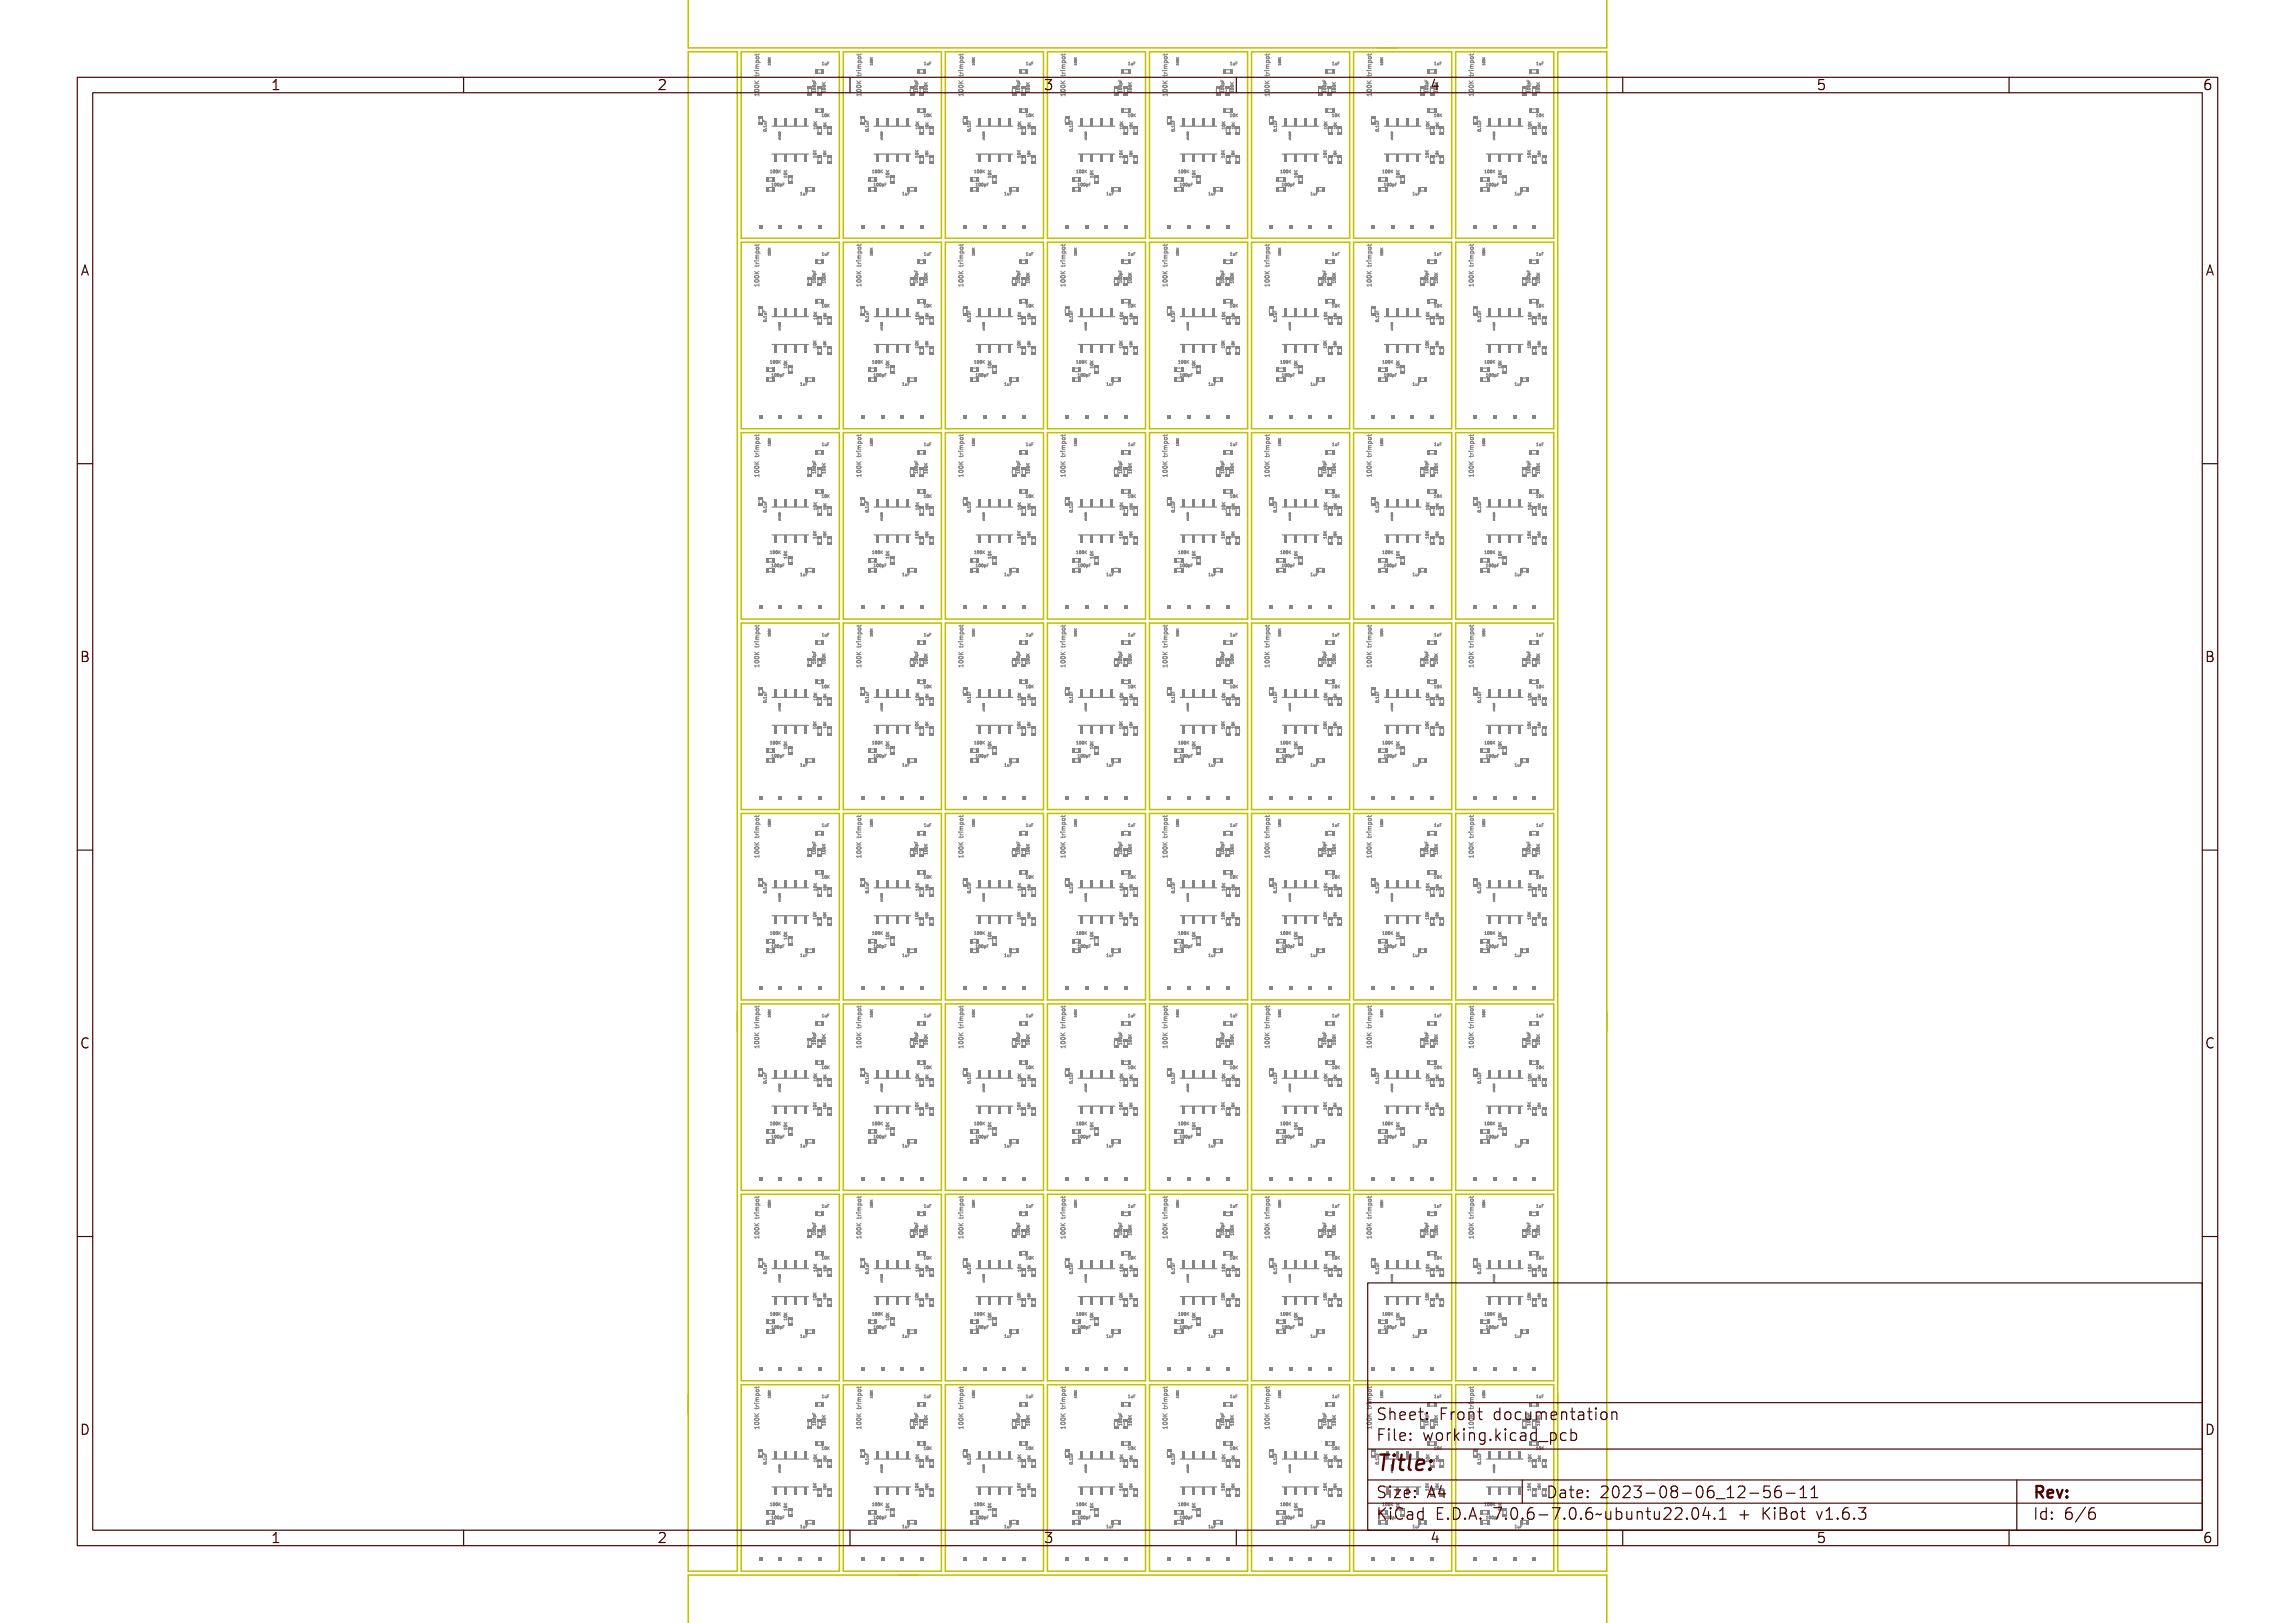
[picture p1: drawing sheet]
<svg xmlns="http://www.w3.org/2000/svg" width="297mm" height="210mm" viewBox="0 0 297 210" stroke-linecap="round" stroke-linejoin="round" font-family="sans-serif">
<defs><g id="words">
<text font-size="2.7" fill="#480000" x="178" y="190.3">Title:</text>
<g font-size="2" fill="#480000">
<text x="178" y="183.7">Sheet: Front documentation</text>
<text x="178" y="186.5">File: working.kicad_pcb</text>
<text x="178" y="193.9">Size: A4</text>
<text x="178" y="196.6">KiCad E.D.A. 7.0.6-7.0.6~ubuntu22.04.1 + KiBot v1.6.3</text>
<text x="200" y="193.9">Date: 2023-08-06_12-56-11</text>
<text x="263" y="196.6">Id: 6/6</text>
<text x="263" y="193.9">Rev:</text>
</g>
<g font-size="1.7" fill="#480000">
<text x="35" y="11.7">1</text>
<text x="85" y="11.7">2</text>
<text x="135" y="11.7">3</text>
<text x="185" y="11.7">4</text>
<text x="235" y="11.7">5</text>
<text x="285" y="11.7">6</text>
<text x="10.5" y="35.7">A</text>
<text x="285.5" y="35.7">A</text>
<text x="10.5" y="85.6">B</text>
<text x="285.5" y="85.6">B</text>
<text x="10.5" y="135.7">C</text>
<text x="285.5" y="135.7">C</text>
<text x="10.5" y="185.6">D</text>
<text x="285.5" y="185.6">D</text>
<text x="35" y="199.7">1</text>
<text x="85" y="199.7">2</text>
<text x="135" y="199.7">3</text>
<text x="185" y="199.7">4</text>
<text x="235" y="199.7">5</text>
<text x="285" y="199.7">6</text>
</g>
<g font-size=".5" fill="#848484">
<text x="105.6" y="11.8" transform="rotate(-90 105.6 11.8)">100pF</text>
<text x="106.5" y="8.4">1uF</text>
<text x="106.8" y="11.8" transform="rotate(-90 106.8 11.8)">100K</text>
<text x="118.8" y="11.8" transform="rotate(-90 118.8 11.8)">100pF</text>
<text x="119.7" y="8.4">1uF</text>
<text x="120" y="11.8" transform="rotate(-90 120 11.8)">100K</text>
<text x="132" y="11.8" transform="rotate(-90 132 11.8)">100pF</text>
<text x="132.9" y="8.4">1uF</text>
<text x="133.2" y="11.8" transform="rotate(-90 133.2 11.8)">100K</text>
<text x="145.2" y="11.8" transform="rotate(-90 145.2 11.8)">100pF</text>
<text x="146.1" y="8.4">1uF</text>
<text x="146.4" y="11.8" transform="rotate(-90 146.4 11.8)">100K</text>
<text x="158.4" y="11.8" transform="rotate(-90 158.4 11.8)">100pF</text>
<text x="159.3" y="8.4">1uF</text>
<text x="159.6" y="11.8" transform="rotate(-90 159.6 11.8)">100K</text>
<text x="172.5" y="8.4">1uF</text>
<text x="184.8" y="11.8" transform="rotate(-90 184.8 11.8)">100pF</text>
<text x="185.7" y="8.4">1uF</text>
<text x="186.1" y="11.8" transform="rotate(-90 186.1 11.8)">100K</text>
<text x="198" y="11.8" transform="rotate(-90 198 11.8)">100pF</text>
<text x="198.9" y="8.4">1uF</text>
<text x="199.3" y="11.8" transform="rotate(-90 199.3 11.8)">100K</text>
<text x="99.2" y="17" transform="rotate(-90 99.2 17)">0.1uF</text>
<text x="105.7" y="16.8" transform="rotate(-90 105.7 16.8)">10K</text>
<text x="106.5" y="15.1">10K</text>
<text x="112.4" y="17" transform="rotate(-90 112.4 17)">0.1uF</text>
<text x="118.9" y="16.8" transform="rotate(-90 118.9 16.8)">10K</text>
<text x="119.7" y="15.1">10K</text>
<text x="125.6" y="17" transform="rotate(-90 125.6 17)">0.1uF</text>
<text x="132.1" y="16.8" transform="rotate(-90 132.1 16.8)">10K</text>
<text x="132.9" y="15.1">10K</text>
<text x="138.8" y="17" transform="rotate(-90 138.8 17)">0.1uF</text>
<text x="145.3" y="16.8" transform="rotate(-90 145.3 16.8)">10K</text>
<text x="146.1" y="15.1">10K</text>
<text x="152" y="17" transform="rotate(-90 152 17)">0.1uF</text>
<text x="158.5" y="16.8" transform="rotate(-90 158.5 16.8)">10K</text>
<text x="159.3" y="15.1">10K</text>
<text x="165.2" y="17" transform="rotate(-90 165.2 17)">0.1uF</text>
<text x="171.8" y="16.8" transform="rotate(-90 171.8 16.8)">10K</text>
<text x="172.6" y="15.1">10K</text>
<text x="185" y="16.8" transform="rotate(-90 185 16.8)">10K</text>
<text x="185.8" y="15.1">10K</text>
<text x="191.6" y="17" transform="rotate(-90 191.6 17)">0.1uF</text>
<text x="199" y="15.1">10K</text>
<text x="99.9" y="22.4">100K</text>
<text x="105.6" y="20.5" transform="rotate(-90 105.6 20.5)">10K</text>
<text x="113.1" y="22.4">100K</text>
<text x="115.1" y="23.1" transform="rotate(-90 115.1 23.1)">10K</text>
<text x="118.8" y="20.5" transform="rotate(-90 118.8 20.5)">10K</text>
<text x="126.3" y="22.4">100K</text>
<text x="128.3" y="23.1" transform="rotate(-90 128.3 23.1)">10K</text>
<text x="139.5" y="22.4">100K</text>
<text x="141.5" y="23.1" transform="rotate(-90 141.5 23.1)">10K</text>
<text x="145.3" y="20.5" transform="rotate(-90 145.3 20.5)">10K</text>
<text x="152.7" y="22.4">100K</text>
<text x="154.7" y="23.1" transform="rotate(-90 154.7 23.1)">10K</text>
<text x="158.5" y="20.5" transform="rotate(-90 158.5 20.5)">10K</text>
<text x="165.9" y="22.4">100K</text>
<text x="167.9" y="23.1" transform="rotate(-90 167.9 23.1)">10K</text>
<text x="179.1" y="22.4">100K</text>
<text x="181.1" y="23.1" transform="rotate(-90 181.1 23.1)">10K</text>
<text x="192.3" y="22.4">100K</text>
<text x="194.3" y="23.1" transform="rotate(-90 194.3 23.1)">10K</text>
<text x="198.1" y="20.5" transform="rotate(-90 198.1 20.5)">10K</text>
<text x="99.8" y="24.1">100pF</text>
<text x="103.7" y="25.3">1uF</text>
<text x="113" y="24.1">100pF</text>
<text x="116.9" y="25.3">1uF</text>
<text x="126.2" y="24.1">100pF</text>
<text x="130.1" y="25.3">1uF</text>
<text x="139.4" y="24.1">100pF</text>
<text x="143.3" y="25.3">1uF</text>
<text x="152.6" y="24.1">100pF</text>
<text x="156.5" y="25.3">1uF</text>
<text x="165.8" y="24.1">100pF</text>
<text x="169.7" y="25.3">1uF</text>
<text x="179" y="24.1">100pF</text>
<text x="182.9" y="25.3">1uF</text>
<text x="192.3" y="24.1">100pF</text>
<text x="196.1" y="25.3">1uF</text>
<text x="106.5" y="33.1">1uF</text>
<text x="119.7" y="33.1">1uF</text>
<text x="132.9" y="33.1">1uF</text>
<text x="146.1" y="33.1">1uF</text>
<text x="159.3" y="33.1">1uF</text>
<text x="172.5" y="33.1">1uF</text>
<text x="185.7" y="33.1">1uF</text>
<text x="198.9" y="33.1">1uF</text>
<text x="99.2" y="41.6" transform="rotate(-90 99.2 41.6)">0.1uF</text>
<text x="105.6" y="36.4" transform="rotate(-90 105.6 36.4)">100pF</text>
<text x="105.7" y="41.4" transform="rotate(-90 105.7 41.4)">10K</text>
<text x="106.5" y="39.8">10K</text>
<text x="106.8" y="36.4" transform="rotate(-90 106.8 36.4)">100K</text>
<text x="112.4" y="41.6" transform="rotate(-90 112.4 41.6)">0.1uF</text>
<text x="118.8" y="36.4" transform="rotate(-90 118.8 36.4)">100pF</text>
<text x="118.9" y="41.4" transform="rotate(-90 118.9 41.4)">10K</text>
<text x="119.7" y="39.8">10K</text>
<text x="120" y="36.4" transform="rotate(-90 120 36.4)">100K</text>
<text x="125.6" y="41.6" transform="rotate(-90 125.6 41.6)">0.1uF</text>
<text x="132" y="36.4" transform="rotate(-90 132 36.4)">100pF</text>
<text x="132.1" y="41.4" transform="rotate(-90 132.1 41.4)">10K</text>
<text x="132.9" y="39.8">10K</text>
<text x="133.2" y="36.4" transform="rotate(-90 133.2 36.4)">100K</text>
<text x="138.8" y="41.6" transform="rotate(-90 138.8 41.6)">0.1uF</text>
<text x="146.1" y="39.8">10K</text>
<text x="146.4" y="36.4" transform="rotate(-90 146.4 36.4)">100K</text>
<text x="152" y="41.6" transform="rotate(-90 152 41.6)">0.1uF</text>
<text x="158.4" y="36.4" transform="rotate(-90 158.4 36.4)">100pF</text>
<text x="158.5" y="41.4" transform="rotate(-90 158.5 41.4)">10K</text>
<text x="159.3" y="39.8">10K</text>
<text x="159.6" y="36.4" transform="rotate(-90 159.6 36.4)">100K</text>
<text x="171.6" y="36.4" transform="rotate(-90 171.6 36.4)">100pF</text>
<text x="171.8" y="41.4" transform="rotate(-90 171.8 41.4)">10K</text>
<text x="172.6" y="39.8">10K</text>
<text x="172.8" y="36.4" transform="rotate(-90 172.8 36.4)">100K</text>
<text x="178.4" y="41.6" transform="rotate(-90 178.4 41.6)">0.1uF</text>
<text x="184.8" y="36.4" transform="rotate(-90 184.8 36.4)">100pF</text>
<text x="185" y="41.4" transform="rotate(-90 185 41.4)">10K</text>
<text x="185.8" y="39.8">10K</text>
<text x="186.1" y="36.4" transform="rotate(-90 186.1 36.4)">100K</text>
<text x="191.6" y="41.6" transform="rotate(-90 191.6 41.6)">0.1uF</text>
<text x="198" y="36.4" transform="rotate(-90 198 36.4)">100pF</text>
<text x="198.2" y="41.4" transform="rotate(-90 198.2 41.4)">10K</text>
<text x="199" y="39.8">10K</text>
<text x="199.3" y="36.4" transform="rotate(-90 199.3 36.4)">100K</text>
<text x="99.9" y="47">100K</text>
<text x="101.9" y="47.7" transform="rotate(-90 101.9 47.7)">10K</text>
<text x="105.6" y="45.1" transform="rotate(-90 105.6 45.1)">10K</text>
<text x="113.1" y="47">100K</text>
<text x="115.1" y="47.7" transform="rotate(-90 115.1 47.7)">10K</text>
<text x="118.8" y="45.1" transform="rotate(-90 118.8 45.1)">10K</text>
<text x="126.3" y="47">100K</text>
<text x="128.3" y="47.7" transform="rotate(-90 128.3 47.7)">10K</text>
<text x="139.5" y="47">100K</text>
<text x="141.5" y="47.7" transform="rotate(-90 141.5 47.7)">10K</text>
<text x="145.3" y="45.1" transform="rotate(-90 145.3 45.1)">10K</text>
<text x="152.7" y="47">100K</text>
<text x="154.7" y="47.7" transform="rotate(-90 154.7 47.7)">10K</text>
<text x="165.9" y="47">100K</text>
<text x="167.9" y="47.7" transform="rotate(-90 167.9 47.7)">10K</text>
<text x="171.7" y="45.1" transform="rotate(-90 171.7 45.1)">10K</text>
<text x="179.1" y="47">100K</text>
<text x="181.1" y="47.7" transform="rotate(-90 181.1 47.7)">10K</text>
<text x="184.9" y="45.1" transform="rotate(-90 184.9 45.1)">10K</text>
<text x="192.3" y="47">100K</text>
<text x="194.3" y="47.7" transform="rotate(-90 194.3 47.7)">10K</text>
<text x="198.1" y="45.1" transform="rotate(-90 198.1 45.1)">10K</text>
<text x="99.8" y="48.7">100pF</text>
<text x="103.7" y="49.9">1uF</text>
<text x="113" y="48.7">100pF</text>
<text x="116.9" y="49.9">1uF</text>
<text x="126.2" y="48.7">100pF</text>
<text x="130.1" y="49.9">1uF</text>
<text x="139.4" y="48.7">100pF</text>
<text x="143.3" y="49.9">1uF</text>
<text x="152.6" y="48.7">100pF</text>
<text x="156.5" y="49.9">1uF</text>
<text x="165.8" y="48.7">100pF</text>
<text x="169.7" y="49.9">1uF</text>
<text x="179" y="48.7">100pF</text>
<text x="182.9" y="49.9">1uF</text>
<text x="192.3" y="48.7">100pF</text>
<text x="196.1" y="49.9">1uF</text>
<text x="106.5" y="57.7">1uF</text>
<text x="119.7" y="57.7">1uF</text>
<text x="132.9" y="57.7">1uF</text>
<text x="146.1" y="57.7">1uF</text>
<text x="159.3" y="57.7">1uF</text>
<text x="172.5" y="57.7">1uF</text>
<text x="185.7" y="57.7">1uF</text>
<text x="198.9" y="57.7">1uF</text>
<text x="105.6" y="61.1" transform="rotate(-90 105.6 61.1)">100pF</text>
<text x="106.5" y="64.4">10K</text>
<text x="106.8" y="61.1" transform="rotate(-90 106.8 61.1)">100K</text>
<text x="119.7" y="64.4">10K</text>
<text x="120" y="61.1" transform="rotate(-90 120 61.1)">100K</text>
<text x="132" y="61.1" transform="rotate(-90 132 61.1)">100pF</text>
<text x="132.9" y="64.4">10K</text>
<text x="133.2" y="61.1" transform="rotate(-90 133.2 61.1)">100K</text>
<text x="145.2" y="61.1" transform="rotate(-90 145.2 61.1)">100pF</text>
<text x="146.1" y="64.4">10K</text>
<text x="146.4" y="61.1" transform="rotate(-90 146.4 61.1)">100K</text>
<text x="159.3" y="64.4">10K</text>
<text x="159.6" y="61.1" transform="rotate(-90 159.6 61.1)">100K</text>
<text x="171.6" y="61.1" transform="rotate(-90 171.6 61.1)">100pF</text>
<text x="172.6" y="64.4">10K</text>
<text x="172.8" y="61.1" transform="rotate(-90 172.8 61.1)">100K</text>
<text x="184.8" y="61.1" transform="rotate(-90 184.8 61.1)">100pF</text>
<text x="185.8" y="64.4">10K</text>
<text x="186.1" y="61.1" transform="rotate(-90 186.1 61.1)">100K</text>
<text x="198" y="61.1" transform="rotate(-90 198 61.1)">100pF</text>
<text x="199" y="64.4">10K</text>
<text x="199.3" y="61.1" transform="rotate(-90 199.3 61.1)">100K</text>
<text x="99.9" y="71.7">100K</text>
<text x="105.6" y="69.8" transform="rotate(-90 105.6 69.8)">10K</text>
<text x="105.7" y="66.1" transform="rotate(-90 105.7 66.1)">10K</text>
<text x="112.4" y="66.3" transform="rotate(-90 112.4 66.3)">0.1uF</text>
<text x="113.1" y="71.7">100K</text>
<text x="118.8" y="69.8" transform="rotate(-90 118.8 69.8)">10K</text>
<text x="118.9" y="66.1" transform="rotate(-90 118.9 66.1)">10K</text>
<text x="125.6" y="66.3" transform="rotate(-90 125.6 66.3)">0.1uF</text>
<text x="126.3" y="71.7">100K</text>
<text x="132.1" y="69.8" transform="rotate(-90 132.1 69.8)">10K</text>
<text x="132.1" y="66.1" transform="rotate(-90 132.1 66.1)">10K</text>
<text x="138.8" y="66.3" transform="rotate(-90 138.8 66.3)">0.1uF</text>
<text x="139.5" y="71.7">100K</text>
<text x="145.3" y="66.1" transform="rotate(-90 145.3 66.1)">10K</text>
<text x="152" y="66.3" transform="rotate(-90 152 66.3)">0.1uF</text>
<text x="152.7" y="71.7">100K</text>
<text x="158.5" y="69.8" transform="rotate(-90 158.5 69.8)">10K</text>
<text x="158.5" y="66.1" transform="rotate(-90 158.5 66.1)">10K</text>
<text x="165.2" y="66.3" transform="rotate(-90 165.2 66.3)">0.1uF</text>
<text x="165.9" y="71.7">100K</text>
<text x="171.7" y="69.8" transform="rotate(-90 171.7 69.8)">10K</text>
<text x="171.8" y="66.1" transform="rotate(-90 171.8 66.1)">10K</text>
<text x="178.4" y="66.3" transform="rotate(-90 178.4 66.3)">0.1uF</text>
<text x="179.1" y="71.7">100K</text>
<text x="184.9" y="69.8" transform="rotate(-90 184.9 69.8)">10K</text>
<text x="185" y="66.1" transform="rotate(-90 185 66.1)">10K</text>
<text x="191.6" y="66.3" transform="rotate(-90 191.6 66.3)">0.1uF</text>
<text x="192.3" y="71.7">100K</text>
<text x="198.1" y="69.8" transform="rotate(-90 198.1 69.8)">10K</text>
<text x="99.8" y="73.4">100pF</text>
<text x="101.9" y="72.4" transform="rotate(-90 101.9 72.4)">10K</text>
<text x="103.7" y="74.5">1uF</text>
<text x="113" y="73.4">100pF</text>
<text x="115.1" y="72.4" transform="rotate(-90 115.1 72.4)">10K</text>
<text x="116.9" y="74.5">1uF</text>
<text x="126.2" y="73.4">100pF</text>
<text x="128.3" y="72.4" transform="rotate(-90 128.3 72.4)">10K</text>
<text x="130.1" y="74.5">1uF</text>
<text x="139.4" y="73.4">100pF</text>
<text x="141.5" y="72.4" transform="rotate(-90 141.5 72.4)">10K</text>
<text x="143.3" y="74.5">1uF</text>
<text x="152.6" y="73.4">100pF</text>
<text x="154.7" y="72.4" transform="rotate(-90 154.7 72.4)">10K</text>
<text x="156.5" y="74.5">1uF</text>
<text x="165.8" y="73.4">100pF</text>
<text x="167.9" y="72.4" transform="rotate(-90 167.9 72.4)">10K</text>
<text x="169.7" y="74.5">1uF</text>
<text x="179" y="73.4">100pF</text>
<text x="181.1" y="72.4" transform="rotate(-90 181.1 72.4)">10K</text>
<text x="182.9" y="74.5">1uF</text>
<text x="192.3" y="73.4">100pF</text>
<text x="194.3" y="72.4" transform="rotate(-90 194.3 72.4)">10K</text>
<text x="196.1" y="74.5">1uF</text>
<text x="106.5" y="82.3">1uF</text>
<text x="119.7" y="82.3">1uF</text>
<text x="132.9" y="82.3">1uF</text>
<text x="146.1" y="82.3">1uF</text>
<text x="159.3" y="82.3">1uF</text>
<text x="172.5" y="82.3">1uF</text>
<text x="185.7" y="82.3">1uF</text>
<text x="198.9" y="82.3">1uF</text>
<text x="105.6" y="85.7" transform="rotate(-90 105.6 85.7)">100pF</text>
<text x="106.5" y="89">10K</text>
<text x="106.8" y="85.7" transform="rotate(-90 106.8 85.7)">100K</text>
<text x="118.8" y="85.7" transform="rotate(-90 118.8 85.7)">100pF</text>
<text x="119.7" y="89">10K</text>
<text x="120" y="85.7" transform="rotate(-90 120 85.7)">100K</text>
<text x="132" y="85.7" transform="rotate(-90 132 85.7)">100pF</text>
<text x="132.9" y="89">10K</text>
<text x="133.2" y="85.7" transform="rotate(-90 133.2 85.7)">100K</text>
<text x="146.1" y="89">10K</text>
<text x="159.3" y="89">10K</text>
<text x="159.6" y="85.7" transform="rotate(-90 159.6 85.7)">100K</text>
<text x="171.6" y="85.7" transform="rotate(-90 171.6 85.7)">100pF</text>
<text x="172.6" y="89">10K</text>
<text x="172.8" y="85.7" transform="rotate(-90 172.8 85.7)">100K</text>
<text x="184.8" y="85.7" transform="rotate(-90 184.8 85.7)">100pF</text>
<text x="185.8" y="89">10K</text>
<text x="186.1" y="85.7" transform="rotate(-90 186.1 85.7)">100K</text>
<text x="198" y="85.7" transform="rotate(-90 198 85.7)">100pF</text>
<text x="199" y="89">10K</text>
<text x="199.3" y="85.7" transform="rotate(-90 199.3 85.7)">100K</text>
<text x="99.2" y="90.9" transform="rotate(-90 99.2 90.9)">0.1uF</text>
<text x="105.6" y="94.4" transform="rotate(-90 105.6 94.4)">10K</text>
<text x="105.7" y="90.7" transform="rotate(-90 105.7 90.7)">10K</text>
<text x="112.4" y="90.9" transform="rotate(-90 112.4 90.9)">0.1uF</text>
<text x="118.8" y="94.4" transform="rotate(-90 118.8 94.4)">10K</text>
<text x="118.9" y="90.7" transform="rotate(-90 118.9 90.7)">10K</text>
<text x="125.6" y="90.9" transform="rotate(-90 125.6 90.9)">0.1uF</text>
<text x="132.1" y="94.4" transform="rotate(-90 132.1 94.4)">10K</text>
<text x="132.1" y="90.7" transform="rotate(-90 132.1 90.7)">10K</text>
<text x="138.8" y="90.9" transform="rotate(-90 138.8 90.9)">0.1uF</text>
<text x="145.3" y="94.4" transform="rotate(-90 145.3 94.4)">10K</text>
<text x="145.3" y="90.7" transform="rotate(-90 145.3 90.7)">10K</text>
<text x="152" y="90.9" transform="rotate(-90 152 90.9)">0.1uF</text>
<text x="158.5" y="94.4" transform="rotate(-90 158.5 94.4)">10K</text>
<text x="158.5" y="90.7" transform="rotate(-90 158.5 90.7)">10K</text>
<text x="171.7" y="94.4" transform="rotate(-90 171.7 94.4)">10K</text>
<text x="171.8" y="90.7" transform="rotate(-90 171.8 90.7)">10K</text>
<text x="178.4" y="90.9" transform="rotate(-90 178.4 90.9)">0.1uF</text>
<text x="184.9" y="94.4" transform="rotate(-90 184.9 94.4)">10K</text>
<text x="185" y="90.7" transform="rotate(-90 185 90.7)">10K</text>
<text x="198.1" y="94.4" transform="rotate(-90 198.1 94.4)">10K</text>
<text x="198.2" y="90.7" transform="rotate(-90 198.2 90.7)">10K</text>
<text x="99.8" y="98">100pF</text>
<text x="99.9" y="96.3">100K</text>
<text x="101.9" y="97" transform="rotate(-90 101.9 97)">10K</text>
<text x="103.7" y="99.2">1uF</text>
<text x="113" y="98">100pF</text>
<text x="113.1" y="96.3">100K</text>
<text x="115.1" y="97" transform="rotate(-90 115.1 97)">10K</text>
<text x="116.9" y="99.2">1uF</text>
<text x="126.2" y="98">100pF</text>
<text x="126.3" y="96.3">100K</text>
<text x="128.3" y="97" transform="rotate(-90 128.3 97)">10K</text>
<text x="130.1" y="99.2">1uF</text>
<text x="139.4" y="98">100pF</text>
<text x="139.5" y="96.3">100K</text>
<text x="143.3" y="99.2">1uF</text>
<text x="152.6" y="98">100pF</text>
<text x="152.7" y="96.3">100K</text>
<text x="154.7" y="97" transform="rotate(-90 154.7 97)">10K</text>
<text x="156.5" y="99.2">1uF</text>
<text x="165.8" y="98">100pF</text>
<text x="165.9" y="96.3">100K</text>
<text x="167.9" y="97" transform="rotate(-90 167.9 97)">10K</text>
<text x="169.7" y="99.2">1uF</text>
<text x="179" y="98">100pF</text>
<text x="179.1" y="96.3">100K</text>
<text x="181.1" y="97" transform="rotate(-90 181.1 97)">10K</text>
<text x="182.9" y="99.2">1uF</text>
<text x="192.3" y="98">100pF</text>
<text x="192.3" y="96.3">100K</text>
<text x="194.3" y="97" transform="rotate(-90 194.3 97)">10K</text>
<text x="196.1" y="99.2">1uF</text>
<text x="106.5" y="107">1uF</text>
<text x="119.7" y="107">1uF</text>
<text x="132.9" y="107">1uF</text>
<text x="146.1" y="107">1uF</text>
<text x="159.3" y="107">1uF</text>
<text x="172.5" y="107">1uF</text>
<text x="185.7" y="107">1uF</text>
<text x="198.9" y="107">1uF</text>
<text x="105.6" y="110.3" transform="rotate(-90 105.6 110.3)">100pF</text>
<text x="106.5" y="113.7">10K</text>
<text x="106.8" y="110.3" transform="rotate(-90 106.8 110.3)">100K</text>
<text x="118.8" y="110.3" transform="rotate(-90 118.8 110.3)">100pF</text>
<text x="119.7" y="113.7">10K</text>
<text x="120" y="110.3" transform="rotate(-90 120 110.3)">100K</text>
<text x="132" y="110.3" transform="rotate(-90 132 110.3)">100pF</text>
<text x="132.9" y="113.7">10K</text>
<text x="145.2" y="110.3" transform="rotate(-90 145.2 110.3)">100pF</text>
<text x="146.1" y="113.7">10K</text>
<text x="146.4" y="110.3" transform="rotate(-90 146.4 110.3)">100K</text>
<text x="158.4" y="110.3" transform="rotate(-90 158.4 110.3)">100pF</text>
<text x="159.3" y="113.7">10K</text>
<text x="159.6" y="110.3" transform="rotate(-90 159.6 110.3)">100K</text>
<text x="171.6" y="110.3" transform="rotate(-90 171.6 110.3)">100pF</text>
<text x="172.6" y="113.7">10K</text>
<text x="172.8" y="110.3" transform="rotate(-90 172.8 110.3)">100K</text>
<text x="184.8" y="110.3" transform="rotate(-90 184.8 110.3)">100pF</text>
<text x="185.8" y="113.7">10K</text>
<text x="186.1" y="110.3" transform="rotate(-90 186.1 110.3)">100K</text>
<text x="198" y="110.3" transform="rotate(-90 198 110.3)">100pF</text>
<text x="199" y="113.7">10K</text>
<text x="199.3" y="110.3" transform="rotate(-90 199.3 110.3)">100K</text>
<text x="99.2" y="115.5" transform="rotate(-90 99.2 115.5)">0.1uF</text>
<text x="105.7" y="115.3" transform="rotate(-90 105.7 115.3)">10K</text>
<text x="112.4" y="115.5" transform="rotate(-90 112.4 115.5)">0.1uF</text>
<text x="118.8" y="119" transform="rotate(-90 118.8 119)">10K</text>
<text x="118.9" y="115.3" transform="rotate(-90 118.9 115.3)">10K</text>
<text x="125.6" y="115.5" transform="rotate(-90 125.6 115.5)">0.1uF</text>
<text x="132.1" y="119" transform="rotate(-90 132.1 119)">10K</text>
<text x="132.1" y="115.3" transform="rotate(-90 132.1 115.3)">10K</text>
<text x="138.8" y="115.5" transform="rotate(-90 138.8 115.5)">0.1uF</text>
<text x="145.3" y="119" transform="rotate(-90 145.3 119)">10K</text>
<text x="158.5" y="119" transform="rotate(-90 158.5 119)">10K</text>
<text x="158.5" y="115.3" transform="rotate(-90 158.5 115.3)">10K</text>
<text x="165.2" y="115.5" transform="rotate(-90 165.2 115.5)">0.1uF</text>
<text x="171.8" y="115.3" transform="rotate(-90 171.8 115.3)">10K</text>
<text x="178.4" y="115.5" transform="rotate(-90 178.4 115.5)">0.1uF</text>
<text x="184.9" y="119" transform="rotate(-90 184.9 119)">10K</text>
<text x="185" y="115.3" transform="rotate(-90 185 115.3)">10K</text>
<text x="191.6" y="115.5" transform="rotate(-90 191.6 115.5)">0.1uF</text>
<text x="198.1" y="119" transform="rotate(-90 198.1 119)">10K</text>
<text x="198.2" y="115.3" transform="rotate(-90 198.2 115.3)">10K</text>
<text x="99.8" y="122.6">100pF</text>
<text x="99.9" y="120.9">100K</text>
<text x="101.9" y="121.6" transform="rotate(-90 101.9 121.6)">10K</text>
<text x="103.7" y="123.8">1uF</text>
<text x="113" y="122.6">100pF</text>
<text x="113.1" y="120.9">100K</text>
<text x="115.1" y="121.6" transform="rotate(-90 115.1 121.6)">10K</text>
<text x="116.9" y="123.8">1uF</text>
<text x="126.2" y="122.6">100pF</text>
<text x="126.3" y="120.9">100K</text>
<text x="128.3" y="121.6" transform="rotate(-90 128.3 121.6)">10K</text>
<text x="130.1" y="123.8">1uF</text>
<text x="139.4" y="122.6">100pF</text>
<text x="139.5" y="120.9">100K</text>
<text x="141.5" y="121.6" transform="rotate(-90 141.5 121.6)">10K</text>
<text x="143.3" y="123.8">1uF</text>
<text x="152.6" y="122.6">100pF</text>
<text x="152.7" y="120.9">100K</text>
<text x="156.5" y="123.8">1uF</text>
<text x="165.8" y="122.6">100pF</text>
<text x="165.9" y="120.9">100K</text>
<text x="167.9" y="121.6" transform="rotate(-90 167.9 121.6)">10K</text>
<text x="169.7" y="123.8">1uF</text>
<text x="179" y="122.6">100pF</text>
<text x="179.1" y="120.9">100K</text>
<text x="181.1" y="121.6" transform="rotate(-90 181.1 121.6)">10K</text>
<text x="182.9" y="123.8">1uF</text>
<text x="192.3" y="122.6">100pF</text>
<text x="192.3" y="120.9">100K</text>
<text x="194.3" y="121.6" transform="rotate(-90 194.3 121.6)">10K</text>
<text x="196.1" y="123.8">1uF</text>
<text x="106.5" y="131.6">1uF</text>
<text x="119.7" y="131.6">1uF</text>
<text x="132.9" y="131.6">1uF</text>
<text x="146.1" y="131.6">1uF</text>
<text x="159.3" y="131.6">1uF</text>
<text x="172.5" y="131.6">1uF</text>
<text x="185.7" y="131.6">1uF</text>
<text x="198.9" y="131.6">1uF</text>
<text x="105.6" y="135" transform="rotate(-90 105.6 135)">100pF</text>
<text x="106.8" y="135" transform="rotate(-90 106.8 135)">100K</text>
<text x="118.8" y="135" transform="rotate(-90 118.8 135)">100pF</text>
<text x="120" y="135" transform="rotate(-90 120 135)">100K</text>
<text x="132" y="135" transform="rotate(-90 132 135)">100pF</text>
<text x="133.2" y="135" transform="rotate(-90 133.2 135)">100K</text>
<text x="145.2" y="135" transform="rotate(-90 145.2 135)">100pF</text>
<text x="146.4" y="135" transform="rotate(-90 146.4 135)">100K</text>
<text x="158.4" y="135" transform="rotate(-90 158.4 135)">100pF</text>
<text x="159.6" y="135" transform="rotate(-90 159.6 135)">100K</text>
<text x="171.6" y="135" transform="rotate(-90 171.6 135)">100pF</text>
<text x="172.8" y="135" transform="rotate(-90 172.8 135)">100K</text>
<text x="184.8" y="135" transform="rotate(-90 184.8 135)">100pF</text>
<text x="186.1" y="135" transform="rotate(-90 186.1 135)">100K</text>
<text x="198" y="135" transform="rotate(-90 198 135)">100pF</text>
<text x="199.3" y="135" transform="rotate(-90 199.3 135)">100K</text>
<text x="105.6" y="143.7" transform="rotate(-90 105.6 143.7)">10K</text>
<text x="105.7" y="140" transform="rotate(-90 105.7 140)">10K</text>
<text x="106.5" y="138.3">10K</text>
<text x="112.4" y="140.2" transform="rotate(-90 112.4 140.2)">0.1uF</text>
<text x="118.8" y="143.7" transform="rotate(-90 118.8 143.7)">10K</text>
<text x="118.9" y="140" transform="rotate(-90 118.9 140)">10K</text>
<text x="119.7" y="138.3">10K</text>
<text x="125.6" y="140.2" transform="rotate(-90 125.6 140.2)">0.1uF</text>
<text x="132.1" y="143.7" transform="rotate(-90 132.1 143.7)">10K</text>
<text x="132.9" y="138.3">10K</text>
<text x="138.8" y="140.2" transform="rotate(-90 138.8 140.2)">0.1uF</text>
<text x="145.3" y="143.7" transform="rotate(-90 145.3 143.7)">10K</text>
<text x="145.3" y="140" transform="rotate(-90 145.3 140)">10K</text>
<text x="146.1" y="138.3">10K</text>
<text x="152" y="140.2" transform="rotate(-90 152 140.2)">0.1uF</text>
<text x="158.5" y="143.7" transform="rotate(-90 158.5 143.7)">10K</text>
<text x="158.5" y="140" transform="rotate(-90 158.5 140)">10K</text>
<text x="159.3" y="138.3">10K</text>
<text x="165.2" y="140.2" transform="rotate(-90 165.2 140.2)">0.1uF</text>
<text x="171.7" y="143.7" transform="rotate(-90 171.7 143.7)">10K</text>
<text x="171.8" y="140" transform="rotate(-90 171.8 140)">10K</text>
<text x="172.6" y="138.3">10K</text>
<text x="178.4" y="140.2" transform="rotate(-90 178.4 140.2)">0.1uF</text>
<text x="184.9" y="143.7" transform="rotate(-90 184.9 143.7)">10K</text>
<text x="185" y="140" transform="rotate(-90 185 140)">10K</text>
<text x="185.8" y="138.3">10K</text>
<text x="191.6" y="140.2" transform="rotate(-90 191.6 140.2)">0.1uF</text>
<text x="198.1" y="143.7" transform="rotate(-90 198.1 143.7)">10K</text>
<text x="198.2" y="140" transform="rotate(-90 198.2 140)">10K</text>
<text x="199" y="138.3">10K</text>
<text x="99.8" y="147.3">100pF</text>
<text x="99.9" y="145.6">100K</text>
<text x="101.9" y="146.3" transform="rotate(-90 101.9 146.3)">10K</text>
<text x="103.7" y="148.4">1uF</text>
<text x="113" y="147.3">100pF</text>
<text x="113.1" y="145.6">100K</text>
<text x="115.1" y="146.3" transform="rotate(-90 115.1 146.3)">10K</text>
<text x="116.9" y="148.4">1uF</text>
<text x="126.2" y="147.3">100pF</text>
<text x="126.3" y="145.6">100K</text>
<text x="128.3" y="146.3" transform="rotate(-90 128.3 146.3)">10K</text>
<text x="130.1" y="148.4">1uF</text>
<text x="139.4" y="147.3">100pF</text>
<text x="139.5" y="145.6">100K</text>
<text x="141.5" y="146.3" transform="rotate(-90 141.5 146.3)">10K</text>
<text x="143.3" y="148.4">1uF</text>
<text x="152.6" y="147.3">100pF</text>
<text x="152.7" y="145.6">100K</text>
<text x="154.7" y="146.3" transform="rotate(-90 154.7 146.3)">10K</text>
<text x="156.5" y="148.4">1uF</text>
<text x="165.8" y="147.3">100pF</text>
<text x="165.9" y="145.6">100K</text>
<text x="167.9" y="146.3" transform="rotate(-90 167.9 146.3)">10K</text>
<text x="169.7" y="148.4">1uF</text>
<text x="179" y="147.3">100pF</text>
<text x="179.1" y="145.6">100K</text>
<text x="181.1" y="146.3" transform="rotate(-90 181.1 146.3)">10K</text>
<text x="182.9" y="148.4">1uF</text>
<text x="192.3" y="147.3">100pF</text>
<text x="192.3" y="145.6">100K</text>
<text x="194.3" y="146.3" transform="rotate(-90 194.3 146.3)">10K</text>
<text x="196.1" y="148.4">1uF</text>
<text x="105.6" y="159.6" transform="rotate(-90 105.6 159.6)">100pF</text>
<text x="106.5" y="156.2">1uF</text>
<text x="106.8" y="159.6" transform="rotate(-90 106.8 159.6)">100K</text>
<text x="118.8" y="159.6" transform="rotate(-90 118.8 159.6)">100pF</text>
<text x="119.7" y="156.2">1uF</text>
<text x="120" y="159.6" transform="rotate(-90 120 159.6)">100K</text>
<text x="132.9" y="156.2">1uF</text>
<text x="133.2" y="159.6" transform="rotate(-90 133.2 159.6)">100K</text>
<text x="145.2" y="159.6" transform="rotate(-90 145.2 159.6)">100pF</text>
<text x="146.1" y="156.2">1uF</text>
<text x="146.4" y="159.6" transform="rotate(-90 146.4 159.6)">100K</text>
<text x="158.4" y="159.6" transform="rotate(-90 158.4 159.6)">100pF</text>
<text x="159.3" y="156.2">1uF</text>
<text x="159.6" y="159.6" transform="rotate(-90 159.6 159.6)">100K</text>
<text x="172.5" y="156.2">1uF</text>
<text x="172.8" y="159.6" transform="rotate(-90 172.8 159.6)">100K</text>
<text x="184.8" y="159.6" transform="rotate(-90 184.8 159.6)">100pF</text>
<text x="185.7" y="156.2">1uF</text>
<text x="198" y="159.6" transform="rotate(-90 198 159.6)">100pF</text>
<text x="198.9" y="156.2">1uF</text>
<text x="199.3" y="159.6" transform="rotate(-90 199.3 159.6)">100K</text>
<text x="99.2" y="164.8" transform="rotate(-90 99.2 164.8)">0.1uF</text>
<text x="105.7" y="164.6" transform="rotate(-90 105.7 164.6)">10K</text>
<text x="106.5" y="163">10K</text>
<text x="118.9" y="164.6" transform="rotate(-90 118.9 164.6)">10K</text>
<text x="119.7" y="163">10K</text>
<text x="132.9" y="163">10K</text>
<text x="138.8" y="164.8" transform="rotate(-90 138.8 164.8)">0.1uF</text>
<text x="145.3" y="164.6" transform="rotate(-90 145.3 164.6)">10K</text>
<text x="146.1" y="163">10K</text>
<text x="152" y="164.8" transform="rotate(-90 152 164.8)">0.1uF</text>
<text x="158.5" y="164.6" transform="rotate(-90 158.5 164.6)">10K</text>
<text x="159.3" y="163">10K</text>
<text x="165.2" y="164.8" transform="rotate(-90 165.2 164.8)">0.1uF</text>
<text x="171.8" y="164.6" transform="rotate(-90 171.8 164.6)">10K</text>
<text x="172.6" y="163">10K</text>
<text x="178.4" y="164.8" transform="rotate(-90 178.4 164.8)">0.1uF</text>
<text x="185" y="164.6" transform="rotate(-90 185 164.6)">10K</text>
<text x="185.8" y="163">10K</text>
<text x="191.6" y="164.8" transform="rotate(-90 191.6 164.8)">0.1uF</text>
<text x="198.2" y="164.6" transform="rotate(-90 198.2 164.6)">10K</text>
<text x="199" y="163">10K</text>
<text x="99.8" y="171.9">100pF</text>
<text x="99.9" y="170.2">100K</text>
<text x="101.9" y="170.9" transform="rotate(-90 101.9 170.9)">10K</text>
<text x="103.7" y="173.1">1uF</text>
<text x="105.6" y="168.3" transform="rotate(-90 105.6 168.3)">10K</text>
<text x="113" y="171.9">100pF</text>
<text x="113.1" y="170.2">100K</text>
<text x="115.1" y="170.9" transform="rotate(-90 115.1 170.9)">10K</text>
<text x="116.9" y="173.1">1uF</text>
<text x="118.8" y="168.3" transform="rotate(-90 118.8 168.3)">10K</text>
<text x="126.2" y="171.9">100pF</text>
<text x="126.3" y="170.2">100K</text>
<text x="128.3" y="170.9" transform="rotate(-90 128.3 170.9)">10K</text>
<text x="130.1" y="173.1">1uF</text>
<text x="132.1" y="168.3" transform="rotate(-90 132.1 168.3)">10K</text>
<text x="139.4" y="171.9">100pF</text>
<text x="139.5" y="170.2">100K</text>
<text x="143.3" y="173.1">1uF</text>
<text x="145.3" y="168.3" transform="rotate(-90 145.3 168.3)">10K</text>
<text x="152.6" y="171.9">100pF</text>
<text x="152.7" y="170.2">100K</text>
<text x="154.7" y="170.9" transform="rotate(-90 154.7 170.9)">10K</text>
<text x="156.5" y="173.1">1uF</text>
<text x="158.5" y="168.3" transform="rotate(-90 158.5 168.3)">10K</text>
<text x="165.8" y="171.9">100pF</text>
<text x="165.9" y="170.2">100K</text>
<text x="167.9" y="170.9" transform="rotate(-90 167.9 170.9)">10K</text>
<text x="169.7" y="173.1">1uF</text>
<text x="171.7" y="168.3" transform="rotate(-90 171.7 168.3)">10K</text>
<text x="179" y="171.9">100pF</text>
<text x="179.1" y="170.2">100K</text>
<text x="182.9" y="173.1">1uF</text>
<text x="184.9" y="168.3" transform="rotate(-90 184.9 168.3)">10K</text>
<text x="192.3" y="171.9">100pF</text>
<text x="192.3" y="170.2">100K</text>
<text x="194.3" y="170.9" transform="rotate(-90 194.3 170.9)">10K</text>
<text x="196.1" y="173.1">1uF</text>
<text x="198.1" y="168.3" transform="rotate(-90 198.1 168.3)">10K</text>
<text x="105.6" y="184.2" transform="rotate(-90 105.6 184.2)">100pF</text>
<text x="106.5" y="180.9">1uF</text>
<text x="106.8" y="184.2" transform="rotate(-90 106.8 184.2)">100K</text>
<text x="118.8" y="184.2" transform="rotate(-90 118.8 184.2)">100pF</text>
<text x="119.7" y="180.9">1uF</text>
<text x="120" y="184.2" transform="rotate(-90 120 184.2)">100K</text>
<text x="132" y="184.2" transform="rotate(-90 132 184.2)">100pF</text>
<text x="132.9" y="180.9">1uF</text>
<text x="133.2" y="184.2" transform="rotate(-90 133.2 184.2)">100K</text>
<text x="145.2" y="184.2" transform="rotate(-90 145.2 184.2)">100pF</text>
<text x="146.1" y="180.9">1uF</text>
<text x="146.4" y="184.2" transform="rotate(-90 146.4 184.2)">100K</text>
<text x="158.4" y="184.2" transform="rotate(-90 158.4 184.2)">100pF</text>
<text x="159.3" y="180.9">1uF</text>
<text x="159.6" y="184.2" transform="rotate(-90 159.6 184.2)">100K</text>
<text x="172.5" y="180.9">1uF</text>
<text x="172.8" y="184.2" transform="rotate(-90 172.8 184.2)">100K</text>
<text x="185.7" y="180.9">1uF</text>
<text x="186.1" y="184.2" transform="rotate(-90 186.1 184.2)">100K</text>
<text x="198.9" y="180.9">1uF</text>
<text x="199.3" y="184.2" transform="rotate(-90 199.3 184.2)">100K</text>
<text x="99.2" y="189.5" transform="rotate(-90 99.2 189.5)">0.1uF</text>
<text x="105.7" y="189.2" transform="rotate(-90 105.7 189.2)">10K</text>
<text x="106.5" y="187.6">10K</text>
<text x="112.4" y="189.5" transform="rotate(-90 112.4 189.5)">0.1uF</text>
<text x="118.9" y="189.2" transform="rotate(-90 118.9 189.2)">10K</text>
<text x="119.7" y="187.6">10K</text>
<text x="125.6" y="189.5" transform="rotate(-90 125.6 189.5)">0.1uF</text>
<text x="132.1" y="189.2" transform="rotate(-90 132.1 189.2)">10K</text>
<text x="132.9" y="187.6">10K</text>
<text x="145.3" y="189.2" transform="rotate(-90 145.3 189.2)">10K</text>
<text x="146.1" y="187.6">10K</text>
<text x="152" y="189.5" transform="rotate(-90 152 189.5)">0.1uF</text>
<text x="159.3" y="187.6">10K</text>
<text x="165.2" y="189.5" transform="rotate(-90 165.2 189.5)">0.1uF</text>
<text x="171.8" y="189.2" transform="rotate(-90 171.8 189.2)">10K</text>
<text x="172.6" y="187.6">10K</text>
<text x="178.4" y="189.5" transform="rotate(-90 178.4 189.5)">0.1uF</text>
<text x="185" y="189.2" transform="rotate(-90 185 189.2)">10K</text>
<text x="185.8" y="187.6">10K</text>
<text x="191.6" y="189.5" transform="rotate(-90 191.6 189.5)">0.1uF</text>
<text x="198.2" y="189.2" transform="rotate(-90 198.2 189.2)">10K</text>
<text x="199" y="187.6">10K</text>
<text x="99.8" y="196.6">100pF</text>
<text x="99.9" y="194.9">100K</text>
<text x="101.9" y="195.5" transform="rotate(-90 101.9 195.5)">10K</text>
<text x="103.7" y="197.7">1uF</text>
<text x="105.6" y="193" transform="rotate(-90 105.6 193)">10K</text>
<text x="113" y="196.6">100pF</text>
<text x="113.1" y="194.9">100K</text>
<text x="115.1" y="195.5" transform="rotate(-90 115.1 195.5)">10K</text>
<text x="116.9" y="197.7">1uF</text>
<text x="118.8" y="193" transform="rotate(-90 118.8 193)">10K</text>
<text x="126.2" y="196.6">100pF</text>
<text x="126.3" y="194.9">100K</text>
<text x="128.3" y="195.5" transform="rotate(-90 128.3 195.5)">10K</text>
<text x="130.1" y="197.7">1uF</text>
<text x="132.1" y="193" transform="rotate(-90 132.1 193)">10K</text>
<text x="139.4" y="196.6">100pF</text>
<text x="139.5" y="194.9">100K</text>
<text x="141.5" y="195.5" transform="rotate(-90 141.5 195.5)">10K</text>
<text x="143.3" y="197.7">1uF</text>
<text x="145.3" y="193" transform="rotate(-90 145.3 193)">10K</text>
<text x="152.6" y="196.6">100pF</text>
<text x="152.7" y="194.9">100K</text>
<text x="154.7" y="195.5" transform="rotate(-90 154.7 195.5)">10K</text>
<text x="156.5" y="197.7">1uF</text>
<text x="165.8" y="196.6">100pF</text>
<text x="165.9" y="194.9">100K</text>
<text x="167.9" y="195.5" transform="rotate(-90 167.9 195.5)">10K</text>
<text x="169.7" y="197.7">1uF</text>
<text x="171.7" y="193" transform="rotate(-90 171.7 193)">10K</text>
<text x="179" y="196.6">100pF</text>
<text x="179.1" y="194.9">100K</text>
<text x="182.9" y="197.7">1uF</text>
<text x="184.9" y="193" transform="rotate(-90 184.9 193)">10K</text>
<text x="192.3" y="196.6">100pF</text>
<text x="192.3" y="194.9">100K</text>
<text x="194.3" y="195.5" transform="rotate(-90 194.3 195.5)">10K</text>
<text x="196.1" y="197.7">1uF</text>
<text x="198.1" y="193" transform="rotate(-90 198.1 193)">10K</text>
</g>
<g font-size=".5" fill="#480000">
<text x="184.8" y="184.2" transform="rotate(-90 184.8 184.2)">100pF</text>
<text x="198" y="184.2" transform="rotate(-90 198 184.2)">100pF</text>
<text x="181.1" y="195.5" transform="rotate(-90 181.1 195.5)">10K</text>
</g>
</g></defs>
<g fill="none" stroke="#848484" stroke-width=".13">
<path d="M97.7 10.8h.5M97.7 9.1h.1M97.7 10.5l.3 .3M97.7 11.1a.27 .27 0 0 1 .3-.1 .27 .27 0 0 1 .2 .3 .27 .27 0 0 1-.3 .1 .27 .27 0 0 1-.2-.3zM97.7 11.6a.27 .27 0 0 1 .3-.1 .27 .27 0 0 1 .2 .3 .27 .27 0 0 1-.3 .1 .27 .27 0 0 1-.2-.3zM97.7 9.1l.1 .1zM97.7 12.3h.5l.1-.2v.3l-.1-.1h-.4v.2zM97.7 10.8l.3 .2 .3-.2-.3 .2 .3 .1h-.6h.3zM97.8 11.7h.3l.2 .1a.27 .27 0 0 1-.3 .2 .27 .27 0 0 1-.3-.2zM97.8 11.3h.3h.2a.27 .27 0 0 1-.3 .3 .27 .27 0 0 1-.3-.3zM97.8 11.8a.24 .24 0 0 1 .4 .1 .24 .24 0 0 1-.4-.1zM97.8 11.4a.24 .24 0 0 1 .4 .1 .24 .24 0 0 1-.4-.1z"/>
<path d="M97.8 7v.2M97.8 9.3l.1 .2M97.8 9.7v.2M97.8 9.5h.4M97.8 9.1h.4M97.8 8.9h.4M97.8 8.1h.6M97.9 7.4l.2-.1 .1 .2-.3 .1-.1-.1zM97.9 8.1l-.1-.2 .1-.1 .3 .1v.2M97.9 8.6l.4-.1-.4 .1 .4 .1-.4 .1 .4 .1h-.4zM97.9 9.9v.2h.3l.1-.2v.2h-.4v.2v-.2h-.1h.1zM97.9 9.1h.3l.1-.1v.3l-.1-.1h-.3v.1z"/>
<path d="M97.9 7.2v.2h.3l.1-.2v.2h-.4v.2v-.2h-.1h.1zM97.9 9.4h.1v.2l.3 .1h-.4h.1zM97.9 8.6l-.1 .1 .1 .2M97.9 8.6h.3M97.9 8.1a.2 .2 0 0 1 .3 0 .2 .2 0 0 1 .1 .2l.1 .1h-.5zM97.9 8.2a.15 .15 0 0 1 .2 0 .15 .15 0 0 1 .1 .1h-.2zM98.2 7l-.1 .1h-.4M98.2 9.7l-.1 .1h-.4M98.2 12.1v.3M98.2 8.4h-.3v.2M98.2 12.2h-.5l.1 .2M98.2 10.5l-.3 .2"/>
<path d="M98.8 16.2h.3l.1-.1v.2l-.1-.1h-.2l-.1 .1zM98.8 15.5l.1 .2h.1v-.2v.2h.2h-.4zM98.8 16.8a.18 .18 0 0 1 .2-.1 .18 .18 0 0 1 .1 .2h-.2zM98.9 16.8h.3l-.3 .1zM98.9 15.8h.3v.2h-.3l.3-.1zM99.1 16.5l.1 .1zM99.4 7.4l.2 .2M99.4 7.6h.3M99.4 7.8h.1M99.4 7.7l.3 .1-.2 .1zM99.5 8.3h.2v.1h-.2zM99.5 7.6l.1 .1 .1-.1-.1 .1 .1 .1h-.2l.1-.1z"/>
<path d="M99.5 8.1h.2zM99.5 7.9h.2zM99.7 8l-.3 .1h.3M99.7 8h.1M99.7 8v.1M99.7 8.1h.1M99.7 8.3v.1M99.7 8.3h-.3l.1 .1M99.7 7.4l-.2 .2M100.8 17.3l.1 .1M100.8 17.6l.2 .1h-.2M100.8 17.1v.1"/>
<path d="M100.8 17.2h.1M100.8 17.1h.1M100.8 18.1h.2v-.1v.1zM100.8 17.8h.2l-.2 .1h.1l-.1 .1h.2h-.2l.1-.1zM100.8 17.7l.2 .1h-.2h.2zM100.8 17.4v.1l.2-.1v.1l-.1-.1-.1 .1zM100.8 17.6h.2v.1l-.1-.1-.1 .1zM100.8 17.3h.2v.1h-.2zM100.9 17.2h-.1M100.9 17.1h.1M100.9 17.5h-.1v.1M100.9 17.1v.1"/>
<path d="M100.9 17.3v.1M100.9 17.5h.1M100.9 17.2h.1M100.9 17.3h.1M100.9 17.4h.1M101 17.5h.1M101 17.1h.1M101 17.1v.1M101 17.5v.1M101 17.6h.1M101 17.3h.1M101 18v.1h-.2"/>
<path d="M101 17.8h-.2l.1 .1h-.1h.2M101 17.3v.1M101 17.4h.1M101 17.2h.1M105.2 11.6h.3l.1-.1v.2l-.1-.1h-.3v.1zM105.2 10.3v.2h.1l.1-.2v.2h.2h-.4zM105.2 11.3a.18 .18 0 0 1 .2-.1 .18 .18 0 0 1 .1 .2h-.3zM105.2 11a.18 .18 0 0 1 .2-.1 .18 .18 0 0 1 .1 .2h-.3zM105.2 11.9l.1 .1M105.2 11.3h.3l-.2 .1zM105.2 11h.3l-.2 .1zM105.3 19.6l.1 .1 .2-.1-.1 .2h.1h-.3h.1z"/>
<path d="M105.3 20a.18 .18 0 0 1 .2-.1 .18 .18 0 0 1 .1 .2h-.3zM105.3 10.6a.13 .13 0 0 1 .2 0 .13 .13 0 0 1 0 .2h.2h-.4zM105.3 16.6h.4v-.1v.2v-.1h-.3v.1zM105.3 15.9l.2 .1 .2-.1-.2 .2h.2h-.4h.2zM105.3 16.3a.18 .18 0 0 1 .3-.1 .18 .18 0 0 1 .1 .2h-.3zM105.4 16.3h.3l-.2 .1zM105.5 11.7v.3M106.4 15.1h.2M106.4 14.8h.1M106.4 11.9l.1 .1M106.4 11.6h.4v-.1v.2v-.1h-.3v.1zM106.4 10.6l.2 .1 .2-.1-.2 .2h.2h-.4h.2z"/>
<path d="M106.4 11.3a.18 .18 0 0 1 .3-.1 .18 .18 0 0 1 .1 .2h-.3zM106.4 11a.18 .18 0 0 1 .3-.1 .18 .18 0 0 1 .1 .2h-.3zM106.5 11.3h.3l-.2 .1zM106.5 11h.3l-.2 .1zM106.5 8.1h.2v.3h-.2l.1-.3zM106.6 19.9l.1-.1 .2 .1M106.6 19.9l.1 .1 .2-.1M106.6 19.7h.3M106.6 19.9h.1M106.6 19.5l.1 .2M106.6 14.8h.1v.3h.1h-.2h.1v-.3zM106.6 19.6l.1 .2 .2-.2-.2 .2 .2 .1h-.3l.1-.1z"/>
<path d="M106.6 16h.3M106.6 15.9l.2 .1M106.6 16.2h.2l.1 .1-.2 .1zM106.6 16.6l.3-.1v.2l-.2-.1-.1 .1zM106.6 16l.1 .1 .2-.1-.1 .2h.1h-.3h.2zM106.6 19.9l.3 .1a.14 .14 0 0 1-.2 .1 .14 .14 0 0 1-.1-.2zM106.6 20h.3l-.2 .1zM106.7 16.3h.2a.14 .14 0 0 1-.1 .2 .14 .14 0 0 1-.1-.2zM106.7 16.4h.2h-.2zM106.8 11.8v.2M106.8 8.1l.1 .3 .1-.3v.3h-.2zM106.9 14.8a.17 .17 0 0 1 .2 .1 .17 .17 0 0 1-.2 .2z"/>
<path d="M106.9 16.2h.1M106.9 19.9h.1M106.9 19.5l-.2 .1M106.9 16.5v.2M106.9 16.6h-.3l.1 .1M106.9 15.9l-.2 .1M106.9 14.8l.1 .1v.2zM107.1 8.1h.2h-.1v.1h.1h-.1v.2zM107.1 14.8l.1 .1 .2-.1-.1 .1 .1 .2-.2-.2-.1 .2zM110.9 10.8h.5M110.9 9.1h.1M110.9 10.5l.3 .3"/>
<path d="M110.9 11.1a.27 .27 0 0 1 .3-.1 .27 .27 0 0 1 .2 .3 .27 .27 0 0 1-.3 .1 .27 .27 0 0 1-.2-.3zM110.9 11.6a.27 .27 0 0 1 .3-.1 .27 .27 0 0 1 .2 .3 .27 .27 0 0 1-.3 .1 .27 .27 0 0 1-.2-.3zM110.9 9.1l.1 .1zM110.9 12.3h.5l.1-.2v.3l-.1-.1h-.4v.2zM110.9 10.8l.3 .2 .3-.2-.3 .2 .3 .1h-.6h.3zM111 11.7h.3l.2 .1a.27 .27 0 0 1-.3 .2 .27 .27 0 0 1-.2-.2zM111 11.3h.3h.2a.27 .27 0 0 1-.3 .3 .27 .27 0 0 1-.2-.3zM111 11.8a.24 .24 0 0 1 .4 .1 .24 .24 0 0 1-.4-.1zM111 11.4a.24 .24 0 0 1 .4 .1 .24 .24 0 0 1-.4-.1zM111 7v.2M111 9.3l.2 .2M111 9.7v.2"/>
<path d="M111 9.5h.4M111 9.1h.4M111 8.9h.4M111 8.1h.6M111.1 7.4l.2-.1 .1 .2-.2 .1-.2-.1zM111.1 8.1l-.1-.2 .2-.1 .2 .1v.2M111.1 8.6l.4-.1-.4 .1 .4 .1-.4 .1 .4 .1h-.4zM111.1 9.9v.2h.3l.1-.2v.2h-.4v.2v-.2h-.1h.1zM111.1 9.1h.3l.1-.1v.3l-.1-.1h-.3v.1zM111.1 7.2v.2h.3l.1-.2v.2h-.4v.2v-.2h-.1h.1zM111.1 9.4h.1v.2l.3 .1h-.4h.1zM111.1 8.6l-.1 .1 .1 .2"/>
<path d="M111.1 8.6h.3M111.1 8.1a.2 .2 0 0 1 .3 0 .2 .2 0 0 1 .1 .2l.1 .1h-.5zM111.1 8.2a.15 .15 0 0 1 .2 0 .15 .15 0 0 1 .1 .1h-.2zM111.4 7l-.1 .1h-.4M111.4 9.7l-.1 .1h-.4M111.4 12.1v.3M111.4 8.4h-.3v.2M111.4 12.2h-.5l.1 .2M111.4 10.5l-.3 .2M112 16.2h.3l.1-.1v.2l-.1-.1h-.2l-.1 .1zM112 15.5l.1 .2h.1v-.2v.2h.2h-.4zM112 16.8a.18 .18 0 0 1 .3-.1 .18 .18 0 0 1 .1 .2h-.3z"/>
<path d="M112.1 16.8h.3l-.3 .1zM112.1 15.8h.3v.2h-.3l.3-.1zM112.3 16.5l.1 .1zM112.6 7.6h.3M112.6 7.4l.2 .2M112.6 7.8l.2-.1 .1 .1-.2 .1zM112.6 8v.1M112.6 8.1h.1M112.7 8.1h.2M112.7 8h.2M112.7 8h-.1M112.7 8.3h.2v.1h-.2z"/>
<path d="M112.7 7.6l.1 .1 .1-.1-.1 .1 .1 .1h-.2l.1-.1zM112.7 8.1h.2zM112.7 7.9h.2zM112.9 8h.1M112.9 8v.1M112.9 8.1h.1M112.9 8.3v.1M112.9 8.3h-.3l.1 .1M112.9 7.4l-.2 .2M114 17.3l.1 .1M114 17.6l.2 .1h-.2M114 17.2h.1"/>
<path d="M114 17.1v.1M114 17.1h.1M114 18.1h.2v-.1v.1zM114 17.8h.2l-.1 .1v.1h.1h-.2l.1-.1zM114 17.7l.2 .1h-.2h.2zM114 17.4l.1 .1 .1-.1v.1v-.1l-.2 .1zM114 17.6h.2v.1v-.1l-.2 .1zM114 17.3h.2l-.1 .1zM114.1 17.1h.1M114.1 17.5h-.1v.1M114.1 17.1v.1M114.1 17.3v.1"/>
<path d="M114.1 17.5h.1M114.1 17.2h-.1M114.1 17.3h.1M114.1 17.4h.1M114.1 17.2h.1M114.2 17.5h.1M114.2 17.1h.1M114.2 17.2h-.1M114.2 17.1v.1M114.2 17.5v.1M114.2 17.6h.1M114.2 17.3h.1"/>
<path d="M114.2 18v.1h-.2M114.2 17.8h-.2l.1 .1h-.1h.2M114.2 17.3v.1M114.2 17.4h.1M114.2 17.2h.1M118.4 11.6h.3l.1-.1v.2l-.1-.1h-.3v.1zM118.4 10.3v.2h.2v-.2v.2h.2h-.4zM118.4 11.3a.18 .18 0 0 1 .2-.1 .18 .18 0 0 1 .1 .2h-.3zM118.4 11a.18 .18 0 0 1 .2-.1 .18 .18 0 0 1 .1 .2h-.3zM118.4 11.9l.1 .1M118.4 11.3h.3l-.2 .1zM118.4 11h.3l-.2 .1z"/>
<path d="M118.5 19.6l.1 .1 .2-.1-.1 .2h.1h-.3h.1zM118.5 20a.18 .18 0 0 1 .2-.1 .18 .18 0 0 1 .1 .2h-.3zM118.5 10.6a.13 .13 0 0 1 .2 0 .13 .13 0 0 1 0 .2h.2h-.4zM118.6 16.6h.3v-.1v.2v-.1h-.3v.1zM118.6 15.9l.1 .1 .2-.1-.2 .2h.2h-.3h.1zM118.6 16.3a.18 .18 0 0 1 .2-.1 .18 .18 0 0 1 .1 .2h-.3zM118.6 16.3h.3l-.2 .1zM118.8 11.7v.3M119.6 15.1h.2M119.6 14.8h.1M119.6 11.9l.1 .1M119.6 11.6h.4v-.1v.2v-.1h-.3v.1z"/>
<path d="M119.6 10.6l.2 .1 .2-.1-.2 .2h.2h-.4h.2zM119.6 11.3a.18 .18 0 0 1 .3-.1 .18 .18 0 0 1 .1 .2h-.3zM119.6 11a.18 .18 0 0 1 .3-.1 .18 .18 0 0 1 .1 .2h-.3zM119.7 11.3h.3l-.2 .1zM119.7 11h.3l-.2 .1zM119.7 8.1h.2v.3h-.2h.1v-.3zM119.8 19.9l.1-.1 .2 .1M119.8 19.9l.1 .1 .2-.1M119.8 19.5l.2 .2M119.8 19.9h.1M119.8 19.7h.3M119.8 14.8h.1v.3h.1h-.2l.1-.3z"/>
<path d="M119.8 19.6l.1 .2 .2-.2-.1 .2 .1 .1h-.3l.1-.1zM119.8 16h.3M119.8 15.9l.2 .1M119.8 16.2a.15 .15 0 0 1 .2 0 .15 .15 0 0 1 .1 .1h-.2zM119.8 16.6l.3-.1v.2l-.2-.1-.1 .1zM119.8 16l.2 .1 .1-.1-.1 .2h.1h-.3h.2zM119.8 19.9l.3 .1a.14 .14 0 0 1-.1 .1 .14 .14 0 0 1-.2-.2zM119.8 20h.3l-.2 .1zM119.9 16.3h.2a.14 .14 0 0 1-.1 .2 .14 .14 0 0 1-.1-.2zM119.9 16.4h.2h-.2zM120 11.8v.2M120 8.1l.1 .3 .1-.3v.3h-.2z"/>
<path d="M120.1 14.8a.17 .17 0 0 1 .2 .1 .17 .17 0 0 1-.2 .2zM120.1 16.2h.1M120.1 19.9h.1M120.1 19.5l-.2 .1M120.1 16.5v.2M120.1 16.6h-.3l.1 .1M120.1 15.9l-.2 .1M120.1 14.8l.1 .1v.2zM120.3 8.1h.2h-.1v.1h.1h-.1v.2zM120.4 14.8v.1l.2-.1-.1 .1 .1 .2-.2-.2v.2zM124.1 10.8h.5M124.1 9.1h.1"/>
<path d="M124.1 10.5l.3 .3M124.1 11.8v-.1a.27 .27 0 0 1 .3-.2 .27 .27 0 0 1 .2 .3M124.1 11.1a.27 .27 0 0 1 .3-.1 .27 .27 0 0 1 .2 .3 .27 .27 0 0 1-.3 .1 .27 .27 0 0 1-.2-.3zM124.1 11.8h.1M124.1 11.8h.5M124.1 9.1l.1 .1zM124.2 12.3h.4l.1-.2v.3l-.1-.1h-.4v.2zM124.2 10.8l.2 .2 .3-.2-.3 .2 .3 .1h-.5h.2zM124.2 11.7h.4l.1 .1a.27 .27 0 0 1-.3 .2 .27 .27 0 0 1-.2-.2zM124.2 11.3h.4h.1a.27 .27 0 0 1-.3 .3 .27 .27 0 0 1-.2-.3zM124.2 11.8a.24 .24 0 0 1 .4 .1 .24 .24 0 0 1-.4-.1zM124.2 11.4a.24 .24 0 0 1 .4 .1 .24 .24 0 0 1-.4-.1z"/>
<path d="M124.3 9.5h.3M124.3 9.1h.3M124.3 8.9h.3M124.3 7v.2M124.3 9.3l.1 .2M124.3 9.7v.2M124.3 7.4l.2-.1 .1 .2-.2 .1-.1-.1zM124.3 8.6l.4-.1-.4 .1 .4 .1-.4 .1 .4 .1h-.4zM124.3 9.9v.2h.3l.1-.2v.2h-.4v.2v-.2h-.1h.1zM124.3 9.1h.4v-.1v.3v-.1h-.4v.1zM124.3 7.2v.2h.3l.1-.2v.2h-.4v.2v-.2h-.1h.1zM124.3 9.4h.1v.2l.3 .1h-.4h.1z"/>
<path d="M124.3 8.6h.3M124.3 8.6v.1v.2M124.3 8.1a.2 .2 0 0 1 .3 0 .2 .2 0 0 1 .1 .2l.2 .1h-.6zM124.3 8.2a.15 .15 0 0 1 .2 0 .15 .15 0 0 1 .1 .1h-.2zM124.6 7.4h.1M124.6 8.1v-.2h-.3v.2h.5M124.6 11.8h.1M124.6 12.2h-.5l.1 .2M124.6 9.7l-.1 .1h-.4M124.6 8.4h-.3v.2M124.6 7l-.1 .1h-.4M124.6 12.1v.3"/>
<path d="M124.6 10.5l-.3 .2M125.2 16.2h.4v-.1v.2v-.1h-.3v.1zM125.2 15.5l.1 .2h.1v-.2v.2h.2h-.4zM125.2 16.8a.18 .18 0 0 1 .3-.1 .18 .18 0 0 1 .1 .2h-.3zM125.3 16.8h.3l-.2 .1zM125.3 15.8h.3v.2h-.3l.3-.1zM125.5 16.5l.1 .1zM125.8 7.4l.2 .2M125.8 7.6h.3M125.8 8v.1M125.8 8.1h.1M125.9 8l.2 .1h-.2"/>
<path d="M125.9 8h-.1M125.9 8.3h.2v.1h-.2zM125.9 7.6l.1 .1 .1-.1-.1 .1 .1 .1h-.2l.1-.1zM125.9 8.1h.2zM125.9 7.9h.2zM126.1 8.3v.1M126.1 8.3h-.3l.1 .1M126.1 7.8h.1M126.1 7.4l-.1 .2M127.2 17.3l.1 .1M127.2 17.6l.2 .1h-.2M127.2 17.2h.1"/>
<path d="M127.2 17.1v.1M127.2 17.1h.1M127.2 18.1h.2v-.1v.1zM127.2 17.8h.2l-.1 .1h.1l-.1 .1h.1h-.2l.1-.1zM127.2 17.7l.2 .1h-.2h.2zM127.2 17.4l.1 .1 .1-.1v.1v-.1l-.2 .1zM127.2 17.6h.2v.1v-.1l-.2 .1zM127.2 17.3h.2v.1h-.1zM127.3 17.1h.1M127.3 17.5h-.1v.1M127.3 17.3v.1M127.3 17.5h.1"/>
<path d="M127.3 17.4h.1M127.3 17.2h.1M127.3 17.1v.1M127.3 17.3h.1M127.4 17.5h.1M127.4 17.3h.1M127.4 17.3v.1M127.4 17.2h.1M127.4 17.1h.1M127.4 17.1v.1M127.4 17.5v.1M127.4 17.6h.1"/>
<path d="M127.4 17.4h.1M127.4 18v.1h-.2M127.4 17.8h-.2l.1 .1h-.1h.2M131.6 11.6h.3l.1-.1v.2l-.1-.1h-.2l-.1 .1zM131.6 10.3l.1 .2h.1v-.2v.2h.2h-.4zM131.6 11.3a.18 .18 0 0 1 .2-.1 .18 .18 0 0 1 .1 .2h-.2zM131.6 11a.18 .18 0 0 1 .2-.1 .18 .18 0 0 1 .1 .2h-.2zM131.6 11.9l.1 .1M131.7 11.3h.2l-.2 .1zM131.7 11h.2l-.2 .1zM131.7 19.7h.3M131.7 19.4l.2 .3"/>
<path d="M131.7 19.6l.1 .1 .3-.1-.2 .2h.2h-.4h.1zM131.7 20a.18 .18 0 0 1 .2-.1 .18 .18 0 0 1 .1 .2h-.3zM131.7 19.9a.18 .18 0 0 1 .2-.1 .18 .18 0 0 1 .1 .2 .18 .18 0 0 1-.2 .1 .18 .18 0 0 1-.1-.2zM131.7 10.6a.13 .13 0 0 1 .2 0 .13 .13 0 0 1 .1 .2h.1h-.4zM131.8 16.6h.3v-.1v.2v-.1h-.3v.1zM131.8 15.9l.1 .1 .2-.1-.2 .2h.2h-.3h.1zM131.8 16.3a.18 .18 0 0 1 .2-.1 .18 .18 0 0 1 .1 .2h-.3zM131.8 16.3h.3l-.2 .1zM132 11.7v.3M132 19.4l-.2 .2M132.8 15.1h.2M132.8 14.8h.1"/>
<path d="M132.8 11.9l.1 .1M132.9 11.6h.3v-.1v.2v-.1h-.3v.1zM132.9 10.6l.1 .1 .2-.1-.2 .2h.2h-.3h.1zM132.9 11.3a.18 .18 0 0 1 .2-.1 .18 .18 0 0 1 .1 .2h-.3zM132.9 11a.18 .18 0 0 1 .2-.1 .18 .18 0 0 1 .1 .2h-.3zM132.9 11.3h.3l-.2 .1zM132.9 11h.3l-.2 .1zM132.9 8.1h.2v.3h.1h-.3h.1v-.3zM133 19.9l.1-.1 .2 .1M133 19.9l.1 .1 .2-.1M133 19.7h.3M133 19.9h.1"/>
<path d="M133 19.5l.2 .2M133 14.8h.1v.3h.1h-.2h.1v-.3zM133 19.6l.1 .2 .2-.2-.1 .2 .1 .1h-.3l.1-.1zM133 16h.3M133 15.9l.2 .1M133 16.2l.1 .2 .2-.1v-.1M133 16.6l.3-.1v.2l-.2-.1-.1 .1zM133 16l.2 .1 .1-.1-.1 .2h.1h-.3h.2zM133 16.2h.3M133 16.2h.1M133 19.9l.3 .1a.14 .14 0 0 1-.1 .1 .14 .14 0 0 1-.2-.2zM133 20h.3l-.2 .1z"/>
<path d="M133.1 16.3h.2a.14 .14 0 0 1-.1 .2 .14 .14 0 0 1-.1-.2zM133.1 16.4h.2h-.2zM133.2 11.8v.2M133.2 8.1l.1 .3 .1-.3v.3h-.2zM133.3 14.8a.17 .17 0 0 1 .2 .1 .17 .17 0 0 1-.2 .2zM133.3 16.2h.1M133.3 19.9h.1M133.3 19.5l-.2 .1M133.3 16.5v.2M133.3 16.6h-.3l.1 .1M133.3 15.9l-.2 .1M133.4 14.8v.1v.2z"/>
<path d="M133.5 8.1h.3h-.2v.1h.1h-.1v.2zM133.6 14.8v.1l.2-.1-.1 .1 .1 .2-.1-.2-.1 .2zM137.3 10.8h.5M137.3 9.1h.1M137.3 10.5l.3 .3M137.3 11.6a.27 .27 0 0 1 .3-.1 .27 .27 0 0 1 .2 .3 .27 .27 0 0 1-.3 .1 .27 .27 0 0 1-.2-.3zM137.3 11.1a.27 .27 0 0 1 .3-.1 .27 .27 0 0 1 .2 .3 .27 .27 0 0 1-.3 .1 .27 .27 0 0 1-.2-.3zM137.3 9.1l.1 .1zM137.4 12.3h.4l.1-.2v.3l-.1-.1h-.4v.2zM137.4 10.8l.2 .2 .3-.2-.3 .2 .3 .1h-.5h.2zM137.4 11.7h.4l.1 .1a.27 .27 0 0 1-.3 .2 .27 .27 0 0 1-.2-.2zM137.4 11.3h.4h.1a.27 .27 0 0 1-.3 .3 .27 .27 0 0 1-.2-.3z"/>
<path d="M137.4 11.8a.24 .24 0 0 1 .4 .1 .24 .24 0 0 1-.4-.1zM137.4 11.4a.24 .24 0 0 1 .4 .1 .24 .24 0 0 1-.4-.1zM137.5 9.5h.3M137.5 9.1h.3M137.5 8.9h.3M137.5 8.1h.5M137.5 7v.2M137.5 9.3l.1 .2M137.5 9.7v.2M137.5 8.1v-.2l.1-.1 .2 .1v.2M137.5 7.4l.2-.1 .1 .2-.2 .1-.1-.1zM137.5 8.6l.4-.1-.4 .1 .4 .1-.4 .1 .4 .1h-.4z"/>
<path d="M137.5 9.9l.1 .2h.2l.1-.2v.2h-.3l-.1 .2v-.2h-.1h.1zM137.5 9.1h.4v-.1v.3v-.1h-.3l-.1 .1zM137.5 7.2l.1 .2h.2l.1-.2v.2h-.3l-.1 .2v-.2h-.1h.1zM137.5 9.4h.1v.2l.3 .1h-.4h.1zM137.5 7.4h.1M137.5 8.6h.3M137.5 8.6v.1v.2M137.6 8.1a.2 .2 0 0 1 .2 0 .2 .2 0 0 1 .1 .2l.2 .1h-.6zM137.6 8.2a.15 .15 0 0 1 .1 0 .15 .15 0 0 1 .1 .1h-.2zM137.8 12.2h-.5l.1 .2M137.8 9.7v.1h-.5M137.8 8.4h-.3v.2"/>
<path d="M137.8 7v.1h-.5M137.8 12.1v.3M137.8 10.5l-.3 .2M138.4 16.2h.4v-.1v.2v-.1h-.3v.1zM138.4 15.5l.1 .2h.1v-.2v.2h.2h-.4zM138.4 16.8a.18 .18 0 0 1 .3-.1 .18 .18 0 0 1 .1 .2h-.3zM138.5 16.8h.3l-.2 .1zM138.5 15.8h.3v.2h-.3l.3-.1zM138.7 16.5l.1 .1zM139 7.4l.2 .2M139 7.6h.3M139 7.8h.1"/>
<path d="M139.1 8v.1M139.1 7.8l.2 .1M139.1 8.1h.1M139.1 8h.2v.1M139.1 8.1h.2M139.1 8h.1M139.1 8.3h.3v.1h-.3zM139.1 7.6l.1 .1 .2-.1-.2 .1 .2 .1h-.3l.1-.1zM139.1 8.1h.2zM139.1 7.9h.2zM139.3 7.7l-.3 .1M139.3 7.7h.1"/>
<path d="M139.3 7.7v.1M139.3 8.1h.1M139.3 7.9h.1M139.3 7.8v.1M139.3 8.3v.1M139.3 8.3h-.3l.1 .1M139.3 7.8h.1M139.3 7.4l-.1 .2M140.4 17.3l.1 .1M140.4 17.6l.2 .1h-.2M140.4 17.2h.1M140.4 17.1v.1"/>
<path d="M140.4 18.1h.2v-.1v.1zM140.4 17.8h.2l-.1 .1h.1l-.1 .1h.1h-.2l.1-.1zM140.4 17.7l.2 .1h-.2h.2zM140.4 17.4l.1 .1 .1-.1v.1v-.1l-.2 .1zM140.5 17.2h.1M140.5 17.1h.1M140.5 17.6h.1v.1v-.1l-.1 .1zM140.5 17.3h.1l-.1 .1zM140.5 17.5h-.1v.1M140.5 17.5h.1M140.5 17.1v.1M140.5 17.4h.1"/>
<path d="M140.5 17.3v.1M140.5 17.3h.1M140.6 17.1h-.1M140.6 17.5h.1M140.6 17.3h.1M140.6 17.1h.1M140.6 17.1v.1M140.6 17.5v.1M140.6 17.2h.1M140.6 17.4h.1M140.6 18v.1h-.2M140.6 17.8h-.2l.2 .1h-.2h.2"/>
<path d="M140.6 17.3v.1M144.8 11.6h.3l.1-.1v.2l-.1-.1h-.2l-.1 .1zM144.8 10.3l.1 .2h.1v-.2v.2h.2h-.4zM144.8 11.3a.18 .18 0 0 1 .2-.1 .18 .18 0 0 1 .1 .2h-.2zM144.8 11a.18 .18 0 0 1 .2-.1 .18 .18 0 0 1 .1 .2h-.2zM144.8 11.9l.1 .1M144.9 11.3h.3l-.3 .1zM144.9 11h.3l-.3 .1zM144.9 19.6l.1 .1 .3-.1-.2 .2h.2h-.4h.2zM144.9 20a.18 .18 0 0 1 .2-.1 .18 .18 0 0 1 .1 .2h-.3zM144.9 10.6a.13 .13 0 0 1 .2 0 .13 .13 0 0 1 .1 .2h.1h-.4zM145 16.6h.3v-.1v.2v-.1h-.3v.1z"/>
<path d="M145 15.9l.1 .1 .2-.1-.1 .2h.1h-.3h.1zM145 16.3a.18 .18 0 0 1 .2-.1 .18 .18 0 0 1 .1 .2h-.3zM145 16.3h.3l-.2 .1zM145.2 11.7v.3M146 15.1h.2M146 14.8h.1M146 11.9l.1 .1M146.1 11.6h.3v-.1v.2v-.1h-.3v.1zM146.1 10.6l.1 .1 .2-.1-.2 .2h.2h-.3h.1zM146.1 11.3a.18 .18 0 0 1 .2-.1 .18 .18 0 0 1 .1 .2h-.3zM146.1 11a.18 .18 0 0 1 .2-.1 .18 .18 0 0 1 .1 .2h-.3zM146.1 11.3h.3l-.2 .1z"/>
<path d="M146.1 11h.3l-.2 .1zM146.1 8.1h.2v.3h.1h-.2v-.3zM146.2 19.9h.1M146.2 19.9l.2 .1M146.2 19.7h.3M146.2 19.5l.2 .2M146.2 14.8h.1v.3h.1h-.2l.1-.3zM146.2 19.6l.1 .2 .2-.2-.1 .2 .1 .1h-.3l.2-.1zM146.2 16h.3M146.2 15.9l.2 .1M146.2 16.6l.3-.1v.2l-.2-.1v.1zM146.2 16l.2 .1 .1-.1-.1 .2h.1h-.3h.2z"/>
<path d="M146.2 16.2h.3v.1h-.2zM146.2 16.2h.1M146.3 19.9l.2 .1a.14 .14 0 0 1-.1 .1 .14 .14 0 0 1-.1-.2zM146.3 20h.2l-.2 .1zM146.3 16.3h.2a.14 .14 0 0 1-.1 .2 .14 .14 0 0 1-.1-.2zM146.3 16.4h.2h-.2zM146.4 11.8v.2M146.4 8.1l.1 .3 .1-.3v.3h-.1zM146.4 19.8l-.2 .1M146.4 19.8h.1M146.5 19.8v.1M146.5 20h-.1"/>
<path d="M146.5 14.8a.17 .17 0 0 1 .2 .1 .17 .17 0 0 1-.2 .2zM146.5 19.9h.1M146.5 19.9v.1M146.5 19.5l-.2 .1M146.5 16.6h-.3l.1 .1M146.5 16.5v.2M146.5 15.9l-.1 .1M146.6 14.8l.1 .1-.1 .2zM146.7 8.1h.3h-.2v.1h.1h-.1v.2zM146.8 14.8v.1l.2-.1-.1 .1 .1 .2-.1-.2-.1 .2zM150.5 10.8h.5M150.5 9.1h.1"/>
<path d="M150.5 10.5l.3 .3M150.5 11.1a.27 .27 0 0 1 .3-.1 .27 .27 0 0 1 .2 .3 .27 .27 0 0 1-.3 .1 .27 .27 0 0 1-.2-.3zM150.5 11.6a.27 .27 0 0 1 .3-.1 .27 .27 0 0 1 .2 .3 .27 .27 0 0 1-.3 .1 .27 .27 0 0 1-.2-.3zM150.5 9.1l.1 .1zM150.6 12.3h.5v-.2v.3v-.1h-.5v.2zM150.6 10.8l.2 .2 .3-.2-.3 .2 .3 .1h-.5h.2zM150.6 11.7h.4l.1 .1a.27 .27 0 0 1-.3 .2 .27 .27 0 0 1-.2-.2zM150.6 11.3h.4h.1a.27 .27 0 0 1-.3 .3 .27 .27 0 0 1-.2-.3zM150.6 11.8a.25 .25 0 0 1 .5 .1 .25 .25 0 0 1-.5-.1zM150.6 11.4a.25 .25 0 0 1 .5 .1 .25 .25 0 0 1-.5-.1zM150.7 9.5h.3M150.7 9.1h.3"/>
<path d="M150.7 8.9h.3M150.7 8.1h.5M150.7 7v.2M150.7 9.3l.1 .2M150.7 9.7v.2M150.7 8.1v-.2l.1-.1 .2 .1v.2M150.7 7.4l.2-.1 .1 .2-.2 .1-.1-.1zM150.7 8.6l.4-.1-.3 .1 .3 .1-.3 .1 .3 .1h-.4zM150.7 9.9l.1 .2h.2l.1-.2v.2h-.3l-.1 .2v-.2h-.1h.1zM150.7 9.1h.4v-.1v.3v-.1h-.3l-.1 .1zM150.7 7.2l.1 .2h.2l.1-.2v.2h-.3l-.1 .2v-.2h-.1h.1zM150.7 9.4h.1v.2l.3 .1h-.4h.1z"/>
<path d="M150.8 8.6h.2M150.8 8.6l-.1 .1v.2M150.8 8.1a.2 .2 0 0 1 .2 0 .2 .2 0 0 1 .1 .2l.2 .1h-.6zM150.8 8.2a.15 .15 0 0 1 .2 0 .15 .15 0 0 1 0 .1h-.2zM151 12.2h-.5l.1 .2M151 9.7v.1h-.5M151 8.4h-.3l.1 .2M151 7v.1h-.5M151 12.1v.3M151 10.5l-.3 .2M151.7 16.2h.3v-.1v.2v-.1h-.3v.1zM151.7 15.5v.2h.1v-.2v.2h.2h-.3z"/>
<path d="M151.7 16.8a.18 .18 0 0 1 .2-.1 .18 .18 0 0 1 .1 .2h-.3zM151.7 16.8h.3l-.2 .1zM151.7 15.8h.3v.2h-.3l.3-.1zM151.9 16.5l.1 .1zM152.2 7.6h.3M152.2 7.8h.1M152.2 7.4l.2 .2M152.3 7.8v.1M152.3 7.7l-.1 .1M152.3 8.1h.1M152.3 7.9h.1M152.3 8.3h.3v.1h-.3z"/>
<path d="M152.3 7.6l.1 .1 .2-.1-.2 .1 .2 .1h-.3l.1-.1zM152.3 7.7l.2 .1-.2 .1M152.3 7.7h.1M152.3 8.1h.2zM152.3 7.9h.2zM152.5 8.1h-.2M152.5 8h-.2v.1M152.5 8h.1M152.5 8v.1M152.5 8.1h.1M152.5 8.3h-.3l.1 .1M152.5 8.3v.1"/>
<path d="M152.5 7.4l-.1 .2M153.6 17.6l.2 .1h-.2M153.6 17.3l.1 .1M153.6 17.1v.1M153.6 17.2h.1M153.6 17.1h.1M153.7 18.1h.1v-.1v.1zM153.7 17.8h.1l-.1 .1h.1l-.1 .1h.1h-.1v-.1zM153.7 17.7l.1 .1h-.1h.1zM153.7 17.4v.1l.1-.1v.1v-.1l-.1 .1zM153.7 17.2h.1M153.7 17.1h.1"/>
<path d="M153.7 17.6h.1v.1v-.1l-.1 .1zM153.7 17.3h.1v.1h-.1zM153.7 17.5h-.1v.1M153.7 17.1v.1M153.7 17.3v.1M153.7 17.5h.1M153.7 17.4h.1M153.7 17.3h.1M153.8 17.5h.1M153.8 17.1h.1M153.8 17.1v.1M153.8 17.5v.1"/>
<path d="M153.8 17.6h.1M153.8 17.3h.1M153.8 17.3v.1M153.8 18v.1h-.2M153.8 17.8h-.2l.2 .1h-.2h.2M153.8 17.4h.1M153.8 17.2h.1M158 11.6h.3l.1-.1v.2l-.1-.1h-.2l-.1 .1zM158 10.3l.1 .2h.1v-.2v.2h.2h-.4zM158 11.3a.18 .18 0 0 1 .3-.1 .18 .18 0 0 1 .1 .2h-.3zM158 11a.18 .18 0 0 1 .3-.1 .18 .18 0 0 1 .1 .2h-.3zM158.1 11.9v.1"/>
<path d="M158.1 11.3h.3l-.3 .1zM158.1 11h.3l-.3 .1zM158.1 19.6l.2 .1 .2-.1-.2 .2h.2h-.4h.2zM158.1 20a.18 .18 0 0 1 .2-.1 .18 .18 0 0 1 .1 .2h-.3zM158.1 10.6a.13 .13 0 0 1 .2 0 .13 .13 0 0 1 .1 .2h.1h-.4zM158.2 16.6h.3v-.1v.2v-.1h-.3v.1zM158.2 15.9l.1 .1 .2-.1-.1 .2h.1h-.3h.1zM158.2 16.3a.18 .18 0 0 1 .2-.1 .18 .18 0 0 1 .1 .2h-.3zM158.2 16.3h.3l-.2 .1zM158.4 11.7v.3M159.2 15.1h.2M159.2 14.8h.1"/>
<path d="M159.2 11.9l.2 .1M159.3 11.6h.3v-.1v.2v-.1h-.3v.1zM159.3 10.6l.1 .1 .2-.1-.1 .2h.1h-.3h.1zM159.3 11.3a.18 .18 0 0 1 .2-.1 .18 .18 0 0 1 .1 .2h-.3zM159.3 11a.18 .18 0 0 1 .2-.1 .18 .18 0 0 1 .1 .2h-.3zM159.3 11.3h.3l-.2 .1zM159.3 11h.3l-.2 .1zM159.4 8.1h.1v.3h.1h-.2v-.3zM159.4 19.9l.1 .1 .2-.1M159.4 19.9l.1-.1 .2 .1M159.4 19.7h.3M159.4 19.9h.1"/>
<path d="M159.4 19.5l.2 .2M159.4 14.8h.1v.3h.1h-.2h.1v-.3zM159.4 19.6l.2 .2 .1-.2-.1 .2 .1 .1h-.3l.2-.1zM159.4 16h.3M159.4 15.9l.2 .1M159.4 16.2h.1a.15 .15 0 0 1 .1 0 .15 .15 0 0 1 .1 .1h-.2zM159.5 16.6l.3-.1v.2l-.3-.1v.1zM159.5 16l.1 .1 .2-.1-.2 .2h.2h-.3h.1zM159.5 19.9l.2 .1a.14 .14 0 0 1-.1 .1 .14 .14 0 0 1-.1-.2zM159.5 20h.2l-.2 .1zM159.5 16.3h.3a.14 .14 0 0 1-.2 .2 .14 .14 0 0 1-.1-.2zM159.5 16.4h.2h-.1z"/>
<path d="M159.6 11.8v.2M159.6 8.1l.1 .3 .2-.3v.3h-.2zM159.7 14.8a.17 .17 0 0 1 .2 .1 .17 .17 0 0 1-.2 .2zM159.7 16.2h.1M159.7 19.9h.1M159.7 19.5l-.2 .1M159.7 16.5v.2M159.7 16.6h-.3l.1 .1M159.7 15.9l-.1 .1M159.8 14.8l.1 .1-.1 .2zM160 8.1h.2h-.2v.1h.2h-.2v.2zM160 14.8v.1l.2-.1-.1 .1 .1 .2-.1-.2-.1 .2z"/>
<path d="M163.7 10.8h.6M163.7 9.1h.1M163.7 10.5l.3 .3M163.7 11.1a.27 .27 0 0 1 .3-.1 .27 .27 0 0 1 .2 .3 .27 .27 0 0 1-.3 .1 .27 .27 0 0 1-.2-.3zM163.7 11.6a.27 .27 0 0 1 .4-.1 .27 .27 0 0 1 .1 .3 .27 .27 0 0 1-.3 .1 .27 .27 0 0 1-.2-.3zM163.8 9.1v.1zM163.8 12.3h.5v-.2v.3v-.1h-.5v.2zM163.8 10.8l.2 .2 .3-.2-.3 .2 .3 .1h-.5h.2zM163.8 11.7h.4l.1 .1a.27 .27 0 0 1-.2 .2 .27 .27 0 0 1-.3-.2zM163.8 11.3h.4h.1a.27 .27 0 0 1-.2 .3 .27 .27 0 0 1-.3-.3zM163.8 11.8a.25 .25 0 0 1 .5 .1 .25 .25 0 0 1-.5-.1zM163.8 11.4a.25 .25 0 0 1 .5 .1 .25 .25 0 0 1-.5-.1z"/>
<path d="M163.9 9.5h.4M163.9 9.1h.4M163.9 8.9h.4M163.9 8.1h.5M163.9 7v.2M163.9 9.3l.1 .2M163.9 9.7v.2M163.9 8.1v-.2l.1-.1 .2 .1v.2M163.9 7.4l.2-.1 .2 .2-.3 .1-.1-.1zM163.9 8.6l.4-.1-.3 .1 .3 .1-.3 .1 .3 .1h-.4zM163.9 9.9l.1 .2h.2l.1-.2v.2h-.3l-.1 .2v-.2h-.1h.1zM163.9 9.1h.4v-.1v.3v-.1h-.3l-.1 .1z"/>
<path d="M163.9 7.2l.1 .2h.2l.1-.2v.2h-.3l-.1 .2v-.2h-.1h.1zM163.9 9.4h.1v.2l.3 .1h-.4h.1zM164 8.6h.3M164 8.6l-.1 .1v.2M164 8.1a.2 .2 0 0 1 .2 0 .2 .2 0 0 1 .1 .2l.2 .1h-.6zM164 8.2a.15 .15 0 0 1 .2 0 .15 .15 0 0 1 0 .1h-.2zM164.3 12.2h-.6l.2 .2M164.3 9.7l-.1 .1h-.5M164.3 8.4h-.4l.1 .2M164.3 7l-.1 .1h-.5M164.3 12.1v.3M164.3 10.5l-.4 .2"/>
<path d="M164.9 16.2h.3v-.1v.2v-.1h-.3v.1zM164.9 15.5v.2h.1v-.2v.2h.2h-.3zM164.9 16.8a.18 .18 0 0 1 .2-.1 .18 .18 0 0 1 .1 .2h-.3zM164.9 16.8h.3l-.2 .1zM164.9 15.8h.3v.2h-.3l.3-.1zM165.1 16.5l.1 .1zM165.5 7.6h.2M165.5 7.4l.1 .2M165.5 7.8l.1-.1 .1 .1-.1 .1zM165.5 8v.1M165.5 8.1h.1M165.5 8h.1"/>
<path d="M165.5 8h.2M165.5 8.1h.2M165.5 8.3h.3v.1h-.3zM165.5 7.6l.1 .1 .2-.1-.2 .1 .2 .1h-.3l.1-.1zM165.5 8.1h.3zM165.5 7.9h.3zM165.7 8h.1M165.7 8v.1M165.7 8.1h.1M165.7 8.3v.1M165.7 8.3h-.2v.1M165.7 7.4l-.1 .2"/>
<path d="M166.8 17.3l.1 .1M166.8 17.6l.2 .1h-.2M166.8 17.2h.1M166.8 17.1v.1M166.9 17.1h-.1M166.9 18.1h.1v-.1v.1zM166.9 17.8h.1l-.1 .1h.1l-.1 .1h.1h-.1l.1-.1zM166.9 17.7l.1 .1h-.1h.1zM166.9 17.4v.1l.1-.1v.1v-.1l-.1 .1zM166.9 17.2h.1M166.9 17.1h.1M166.9 17.6h.1v.1v-.1l-.1 .1z"/>
<path d="M166.9 17.3h.1v.1h-.1zM166.9 17.5h-.1v.1M166.9 17.1v.1M166.9 17.3v.1M166.9 17.5h.1M166.9 17.3h.1M166.9 17.4h.1M167 17.5h.1M167 17.1h.1M167 17.2h-.1M167 17.1v.1M167 17.5v.1"/>
<path d="M167 17.6h.1M167 17.3h.1M167 18v.1h-.2M167 17.8h-.2l.2 .1h-.2h.2M167 17.3v.1M167 17.4h.1M167 17.2h.1M171.2 10.3v.2h.4M171.2 11.6h.4v-.1v.2v-.1h-.3v.1zM171.2 10.3l.1 .2h.1v-.2v.2h.2h-.4zM171.2 11.3a.18 .18 0 0 1 .3-.1 .18 .18 0 0 1 .1 .2h-.3zM171.2 11a.18 .18 0 0 1 .3-.1 .18 .18 0 0 1 .1 .2h-.3z"/>
<path d="M171.2 11.1a.18 .18 0 0 1 .3-.1 .18 .18 0 0 1 .1 .2h-.1a.18 .18 0 0 1-.2 .1 .18 .18 0 0 1-.1-.2zM171.2 11.4a.18 .18 0 0 1 .3 0 .18 .18 0 0 1 .1 .1l-.1 .1a.18 .18 0 0 1-.2 0 .18 .18 0 0 1-.1-.2zM171.3 11.3h.3l-.2 .1zM171.3 11h.3l-.2 .1zM171.3 19.7h.4M171.3 19.4l.2 .3M171.3 19.9v.1M171.3 20h.1M171.3 19.6l.2 .1 .2-.1-.2 .2h.2h-.4h.2zM171.3 20a.18 .18 0 0 1 .2-.1 .18 .18 0 0 1 .1 .2h-.2zM171.3 19.9h.3M171.3 20h.3"/>
<path d="M171.3 19.9h.1M171.4 10.6a.13 .13 0 0 1 .1 0 .13 .13 0 0 1 .1 .2h.1h-.4zM171.4 16.6h.3l.1-.1v.2l-.1-.1h-.3v.1zM171.4 15.9l.1 .1 .3-.1-.2 .2h.2h-.4h.1zM171.4 10.4v.1M171.4 16.3a.18 .18 0 0 1 .2-.1 .18 .18 0 0 1 .1 .2h-.3zM171.4 16.3h.3l-.2 .1zM171.6 10.9l-.1-.2h-.1v.2h.3M171.6 11.7v.3M171.6 11.9h-.4l.1 .1M171.6 19.9h.1M171.6 19.9v.1"/>
<path d="M171.6 20h.1M171.7 19.4l-.3 .2M172.4 15.1h.2M172.5 14.8h-.1M172.5 10.9h.3M172.5 10.7l.2 .2M172.5 11.1a.18 .18 0 0 0 .1 .2 .18 .18 0 0 0 .2-.2M172.5 11.5v.1M172.5 11.6h.1M172.5 11.6h.3v-.1v.2v-.1h-.3v.1zM172.5 10.6l.1 .1 .2-.1-.1 .2h.1h-.3h.1zM172.5 11.3a.18 .18 0 0 1 .2-.1 .18 .18 0 0 1 .1 .2h-.3z"/>
<path d="M172.5 11a.18 .18 0 0 1 .2-.1 .18 .18 0 0 1 .1 .2h-.3zM172.5 11.1h.3M172.5 11.4v.1M172.5 11.4h.3M172.5 11.6h.3M172.5 11.1h.1M172.5 11.3h.3l-.2 .1zM172.5 11h.3l-.2 .1zM172.6 8.1h.1v.3h.1h-.2v-.3zM172.6 19.9l.1-.1 .2 .1M172.6 19.9l.1 .1 .2-.1M172.6 19.7h.3"/>
<path d="M172.6 19.9h.1M172.6 19.5l.2 .2M172.6 14.8h.1v.3h.1h-.2h.1v-.3zM172.6 19.6l.2 .2 .1-.2-.1 .2 .1 .1h-.3l.2-.1zM172.6 16h.3M172.6 15.9l.2 .1M172.7 16.2a.15 .15 0 0 1 .1 0 .15 .15 0 0 1 .1 .1h-.2zM172.7 16.6l.3-.1v.2l-.3-.1v.1zM172.7 16l.1 .1 .2-.1-.2 .2h.2h-.3h.1zM172.7 19.9l.2 .1a.14 .14 0 0 1-.1 .1 .14 .14 0 0 1-.1-.2zM172.7 20h.2l-.2 .1zM172.7 16.3h.3a.14 .14 0 0 1-.2 .2 .14 .14 0 0 1-.1-.2z"/>
<path d="M172.7 16.4h.2h-.1zM172.8 11.4v.1M172.8 11.1h.1M172.8 11.5v.1M172.8 11.6h.1M172.8 11.9h-.3l.1 .1M172.8 11.8v.2M172.8 10.7l-.2 .1M172.9 8.1l.1 .3 .1-.3v.3h-.2zM172.9 14.8h.1a.17 .17 0 0 1 .1 .1 .17 .17 0 0 1-.2 .2zM172.9 16.2h.1M172.9 19.9h.1"/>
<path d="M172.9 19.5l-.2 .1M172.9 16.5v.2M172.9 16.6h-.3l.1 .1M172.9 15.9l-.1 .1M173 14.8l.1 .1-.1 .2zM173.2 8.1h.2h-.2v.1h.2h-.2v.2zM173.2 14.8v.1l.3-.1-.2 .1 .2 .2-.2-.2-.1 .2zM176.9 10.8h.6M176.9 9.1h.1M176.9 10.5l.3 .3M176.9 11.8v-.1a.27 .27 0 0 1 .3-.2 .27 .27 0 0 1 .2 .3M176.9 11.1a.27 .27 0 0 1 .3-.1 .27 .27 0 0 1 .2 .3 .27 .27 0 0 1-.3 .1 .27 .27 0 0 1-.2-.3z"/>
<path d="M176.9 11.8h.1M177 11.8h.4M177 9.1v.1zM177 12.3h.5v-.2v.3v-.1h-.4l-.1 .2zM177 10.8l.2 .2 .3-.2-.2 .2 .2 .1h-.5h.2zM177 11.7h.4l.1 .1a.27 .27 0 0 1-.2 .2 .27 .27 0 0 1-.3-.2zM177 11.3h.4h.1a.27 .27 0 0 1-.2 .3 .27 .27 0 0 1-.3-.3zM177.1 11.8a.24 .24 0 0 1 .4 .1 .24 .24 0 0 1-.4-.1zM177.1 11.4a.24 .24 0 0 1 .4 .1 .24 .24 0 0 1-.4-.1zM177.1 9.5h.4M177.1 9.1h.4M177.1 8.9h.4"/>
<path d="M177.1 7v.2M177.1 9.3l.1 .2M177.1 9.7v.2M177.1 7.4l.3-.1 .1 .2-.3 .1-.1-.1zM177.1 8.6l.4-.1-.3 .1 .3 .1-.3 .1 .3 .1h-.4zM177.1 9.9l.1 .2h.2l.1-.2v.2h-.3l-.1 .2v-.2h-.1h.1zM177.1 9.1h.4v-.1v.3v-.1h-.3l-.1 .1zM177.1 7.2l.1 .2h.2l.1-.2v.2h-.3l-.1 .2v-.2h-.1h.1zM177.1 9.4h.1v.2l.3 .1h-.4h.1zM177.2 8.6h.3M177.2 8.6l-.1 .1v.2M177.2 8.1a.2 .2 0 0 1 .2 0 .2 .2 0 0 1 .1 .2l.2 .1h-.6z"/>
<path d="M177.2 8.2a.15 .15 0 0 1 .2 0 .15 .15 0 0 1 .1 .1h-.3zM177.4 7.4h.1M177.4 8.1v-.2h-.3v.2h.5M177.4 11.8h.1M177.5 12.2h-.6l.2 .2M177.5 9.7l-.1 .1h-.5M177.5 8.4h-.4l.1 .2M177.5 7l-.1 .1h-.5M177.5 12.1v.3M177.5 10.5l-.4 .2M178 15.6v.1h.4M178.1 16.8l-.1 .1a.18 .18 0 0 0 .2 .1 .18 .18 0 0 0 .2-.2"/>
<path d="M178.1 16.2h.3v-.1v.2v-.1h-.3v.1zM178.1 15.5v.2h.1l.1-.2v.2h.1h-.3zM178.1 16.8a.18 .18 0 0 1 .2-.1 .18 .18 0 0 1 .1 .2h-.3zM178.1 16.8h.1M178.1 16.8h.3M178.1 16.8h.3l-.2 .1zM178.2 15.8h.2v.2h-.2l.2-.1zM178.2 15.9h.2M178.2 15.6v.1M178.4 16.5v.1zM178.4 16.6h.1M178.4 16.8h.1"/>
<path d="M178.4 15.9h.1M178.4 15.9v.2h-.2M178.4 16.3h-.4l.1 .2M178.4 16.2v.3M178.7 7.6h.2M178.7 7.4l.1 .2M178.7 8v.1M178.7 8.1h.1M178.7 8l.2 .1h-.2M178.7 8h.1M178.7 8.3h.3v.1h-.3zM178.7 7.6l.1 .1 .2-.1-.2 .1 .2 .1h-.3l.1-.1z"/>
<path d="M178.7 8.1h.3zM178.7 7.9h.3zM178.9 8.3v.1M178.9 8.3h-.2v.1M178.9 7.8h.1M178.9 7.4l-.1 .2M180 17.3l.1 .1M180 17.6l.2 .1h-.2M180 17.2h.1M180 17.1v.1M180.1 17.1h-.1M180.1 18.1h.1l.1-.1v.1z"/>
<path d="M180.1 17.8h.2l-.2 .1h.1l-.1 .1h.2h-.2l.1-.1zM180.1 17.7l.2 .1h-.2h.1zM180.1 17.4v.1l.1-.1v.1v-.1l-.1 .1zM180.1 17.2h.1M180.1 17.1h.1M180.1 17.6h.1v.1v-.1l-.1 .1zM180.1 17.3h.1v.1h-.1zM180.1 17.5h-.1v.1M180.1 17.3v.1M180.1 17.5h.1M180.1 17.4h.1M180.1 17.1v.1"/>
<path d="M180.1 17.3h.1M180.2 17.2h.1M180.2 17.1h.1M180.2 17.1h-.1M180.2 17.5h.1M180.2 17.3h.1M180.2 17.3v.1M180.2 17.1v.1M180.2 17.5v.1M180.2 17.6h.1M180.2 17.4h.1M180.2 18v.1h-.2"/>
<path d="M180.2 17.8h-.2l.2 .1h-.2h.2M184.4 11.6h.4v-.1v.2v-.1h-.3v.1zM184.4 10.3l.1 .2h.1v-.2v.2h.2h-.4zM184.4 11.3a.18 .18 0 0 1 .3-.1 .18 .18 0 0 1 .1 .2h-.3zM184.4 11a.18 .18 0 0 1 .3-.1 .18 .18 0 0 1 .1 .2h-.3zM184.5 11.9h.1M184.5 11.3h.3l-.2 .1zM184.5 11h.3l-.2 .1zM184.5 19.7h.4M184.5 19.4l.2 .3M184.5 19.6l.2 .1 .2-.1-.2 .2h.2h-.4h.2zM184.5 20a.18 .18 0 0 1 .2-.1 .18 .18 0 0 1 .1 .2h-.2z"/>
<path d="M184.5 19.9a.18 .18 0 0 1 .2-.1 .18 .18 0 0 1 .2 .2h-.1a.18 .18 0 0 1-.2 .1 .18 .18 0 0 1-.1-.2zM184.6 10.6a.13 .13 0 0 1 .1 0 .13 .13 0 0 1 .1 .2h.1h-.4zM184.6 16.6h.3l.1-.1v.2l-.1-.1h-.3v.1zM184.6 15.9l.1 .1 .3-.1-.2 .2h.2h-.4h.2zM184.6 16.3a.18 .18 0 0 1 .2-.1 .18 .18 0 0 1 .1 .2h-.3zM184.6 16.3h.3l-.2 .1zM184.9 19.4l-.2 .2M185.6 15.1h.2M185.7 14.8h-.1M185.8 8.1h.1v.3h.1h-.2h.1v-.3zM185.8 19.9l.1-.1 .2 .1M185.8 19.9l.1 .1 .2-.1"/>
<path d="M185.8 19.7h.3M185.8 19.9h.1M185.8 19.5l.2 .2M185.8 14.8h.2v.3h-.2h.1v-.3zM185.8 19.6l.2 .2 .1-.2-.1 .2 .1 .1h-.3l.2-.1zM185.8 16h.4M185.8 15.9l.2 .1M185.9 16.2l.1 .2 .1-.1v-.1M185.9 16.6l.3-.1v.2l-.3-.1v.1zM185.9 16l.1 .1 .2-.1-.2 .2h.2h-.3h.1zM185.9 16.2h.2M185.9 16.2h.1"/>
<path d="M185.9 19.9l.2 .1a.14 .14 0 0 1-.1 .1 .14 .14 0 0 1-.1-.2zM185.9 20h.2l-.2 .1zM185.9 16.3h.3a.14 .14 0 0 1-.2 .2 .14 .14 0 0 1-.1-.2zM185.9 16.4h.2h-.1zM186.1 8.1l.1 .3 .1-.3v.3h-.2zM186.1 14.8h.1a.17 .17 0 0 1 .1 .1 .17 .17 0 0 1-.2 .2zM186.1 16.2h.1M186.1 19.9h.1M186.1 19.5l-.1 .1M186.2 16.6h-.4l.1 .1M186.2 16.5v.2M186.2 15.9l-.2 .1"/>
<path d="M186.2 14.8l.1 .1-.1 .2zM186.4 8.1h.2h-.2v.1h.2h-.2v.2zM186.4 14.8v.1l.3-.1-.2 .1 .2 .2-.2-.2-.1 .2zM190.1 10.8h.6M190.1 10.5l.3 .3M190.1 9.1h.1M190.1 11.1a.27 .27 0 0 1 .4-.1 .27 .27 0 0 1 .1 .3 .27 .27 0 0 1-.3 .1 .27 .27 0 0 1-.2-.3zM190.2 11.6a.27 .27 0 0 1 .3-.1 .27 .27 0 0 1 .1 .3 .27 .27 0 0 1-.3 .1 .27 .27 0 0 1-.2-.3zM190.2 9.1l.1 .1zM190.2 12.3h.5v-.2v.3v-.1h-.4l-.1 .2zM190.2 10.8l.2 .2 .3-.2-.2 .2 .2 .1h-.5h.2zM190.3 11.7h.3l.1 .1a.27 .27 0 0 1-.2 .2 .27 .27 0 0 1-.3-.2z"/>
<path d="M190.3 11.3h.3h.1a.27 .27 0 0 1-.2 .3 .27 .27 0 0 1-.3-.3zM190.3 11.8a.24 .24 0 0 1 .4 .1 .24 .24 0 0 1-.4-.1zM190.3 11.4a.24 .24 0 0 1 .4 .1 .24 .24 0 0 1-.4-.1zM190.3 7v.2M190.3 9.3l.1 .2M190.3 9.7v.2M190.3 9.5h.4M190.3 9.1h.4M190.3 8.9h.4M190.3 8.1h.6M190.3 8.1v-.2l.1-.1 .2 .1v.2M190.3 8.6l.4-.1-.3 .1 .3 .1-.3 .1 .3 .1h-.4z"/>
<path d="M190.3 9.9l.1 .2h.2l.1-.2v.2h-.3l-.1 .2v-.2h-.1h.1zM190.3 9.1h.4v-.1v.3v-.1h-.3l-.1 .1zM190.3 7.2l.1 .2h.2l.1-.2v.2h-.3l-.1 .2v-.2h-.1h.1zM190.3 9.4h.1v.2l.3 .1h-.4h.1zM190.3 7.4h.3v.2h-.3zM190.3 7.4h.1M190.4 8.6l-.1 .1v.2M190.4 8.6h.3M190.4 8.1a.2 .2 0 0 1 .2 0 .2 .2 0 0 1 .1 .2l.2 .1h-.6zM190.4 8.2a.15 .15 0 0 1 .2 0 .15 .15 0 0 1 .1 .1h-.3zM190.7 7l-.1 .1h-.5M190.7 9.7l-.1 .1h-.5"/>
<path d="M190.7 12.1v.3M190.7 12.2h-.6l.2 .2M190.7 10.5l-.4 .2M190.7 8.4h-.4l.1 .2M191.3 16.2h.3v-.1v.2v-.1h-.3v.1zM191.3 15.5v.2h.1l.1-.2v.2h.1h-.3zM191.3 16.8a.18 .18 0 0 1 .2-.1 .18 .18 0 0 1 .1 .2h-.3zM191.3 16.8h.3l-.2 .1zM191.4 15.8h.2v.2h-.2l.2-.1zM191.6 16.5v.1zM191.9 7.6h.3M191.9 7.8h.1"/>
<path d="M191.9 7.4l.1 .2M191.9 8v.1M191.9 7.8l.2 .1M191.9 8.1h.1M191.9 8.1h.2M191.9 8h.2v.1M191.9 8h.1M191.9 8.3h.3v.1h-.3zM191.9 7.6l.1 .1 .2-.1-.1 .1 .1 .1h-.3l.1-.1zM191.9 8.1h.3zM191.9 7.9h.3zM192.1 7.7l-.2 .1"/>
<path d="M192.1 7.7h.1M192.1 7.7l.1 .1M192.1 8.1h.1M192.1 7.9h.1M192.1 7.8v.1M192.2 8.3v.1M192.2 8.3h-.3l.1 .1M192.2 7.8h-.1M192.2 7.4l-.2 .2M193.2 17.3l.1 .1M193.2 17.2h.1M193.2 17.6l.2 .1h-.2"/>
<path d="M193.3 17.2h.1M193.3 17.1l-.1 .1M193.3 18.1h.1l.1-.1v.1zM193.3 17.8h.2l-.2 .1h.1l-.1 .1h.2h-.2l.1-.1zM193.3 17.7l.2 .1h-.2h.1zM193.3 17.4v.1l.1-.1 .1 .1-.1-.1-.1 .1zM193.3 17.1h.1M193.3 17.6h.1l.1 .1-.1-.1-.1 .1zM193.3 17.3h.1l.1 .1h-.2zM193.3 17.5h-.1v.1M193.3 17.5h.1M193.3 17.1v.1"/>
<path d="M193.3 17.4h.1M193.3 17.3v.1M193.4 17.5h.1M193.4 17.3h.1M193.4 17.3h-.1M193.4 17.1h-.1M193.4 17.1h.1M193.4 17.1v.1M193.4 17.5v.1M193.4 17.2h.1M193.4 17.4h.1M193.4 18v.1h-.2"/>
<path d="M193.4 17.8h-.2l.2 .1h-.2h.2M193.4 17.3v.1M197.7 11.6h.3v-.1v.2v-.1h-.3v.1zM197.7 10.3v.2h.1v-.2v.2h.2h-.3zM197.7 11.3a.18 .18 0 0 1 .2-.1 .18 .18 0 0 1 .1 .2h-.3zM197.7 11a.18 .18 0 0 1 .2-.1 .18 .18 0 0 1 .1 .2h-.3zM197.7 11.9v.1M197.7 11.3h.3l-.2 .1zM197.7 11h.3l-.2 .1zM197.7 19.6l.2 .1 .2-.1-.2 .2h.2h-.4h.2zM197.7 20a.18 .18 0 0 1 .3-.1 .18 .18 0 0 1 .1 .2h-.3zM197.8 10.6a.13 .13 0 0 1 .1 0 .13 .13 0 0 1 .1 .2h.1h-.4z"/>
<path d="M197.8 16h.4M197.8 15.7l.2 .3M197.8 16.6h.3l.1-.1v.2l-.1-.1h-.3v.1zM197.8 15.9l.2 .1 .2-.1-.2 .2h.2h-.4h.2zM197.8 16.3a.18 .18 0 0 1 .2-.1 .18 .18 0 0 1 .1 .2h-.3zM197.8 16.1a.18 .18 0 0 1 .2 0 .18 .18 0 0 1 .1 .2 .18 .18 0 0 1-.2 0 .18 .18 0 0 1-.1-.1zM197.8 16.3h.3l-.2 .1zM198 11.7v.3M198.2 16.6h-.4l.1 .1M198.2 16.5v.2M198.2 15.7l-.3 .2M198.8 15.1h.2"/>
<path d="M198.9 14.8h-.1M198.9 11.9l.1 .1M198.9 11.6h.3l.1-.1v.2l-.1-.1h-.3v.1zM198.9 10.6l.1 .1 .3-.1-.2 .2h.2h-.4h.2zM198.9 11.3a.18 .18 0 0 1 .2-.1 .18 .18 0 0 1 .1 .2h-.3zM198.9 11a.18 .18 0 0 1 .2-.1 .18 .18 0 0 1 .1 .2h-.3zM198.9 11.3h.3l-.2 .1zM198.9 11h.3l-.2 .1zM199 8.1h.1v.3h.1h-.2l.1-.3zM199 19.9l.3 .1M199 19.7h.3M199 19.9h.1"/>
<path d="M199 19.5l.2 .2M199 14.8h.2v.3h-.2h.1v-.3zM199.1 16h.3M199.1 15.9l.1 .1M199.1 19.6l.1 .2 .2-.2-.2 .2 .2 .1h-.3l.1-.1zM199.1 16.2h.1l.2 .1-.2 .1zM199.1 16.6l.3-.1v.2l-.3-.1v.1zM199.1 16l.1 .1 .2-.1-.2 .2h.2h-.3h.1zM199.1 16.2h.1M199.1 19.9l.3 .1a.14 .14 0 0 1-.2 .1 .14 .14 0 0 1-.1-.2zM199.1 20h.2l-.1 .1zM199.1 16.3h.3a.14 .14 0 0 1-.2 .2 .14 .14 0 0 1-.1-.2z"/>
<path d="M199.1 16.4h.3h-.2zM199.2 11.8v.2M199.3 8.1l.1 .3 .1-.3v.3h-.2zM199.3 19.8l-.3 .1M199.3 19.8h.1M199.3 19.8v.1M199.3 20h.1M199.3 14.8h.1a.17 .17 0 0 1 .1 .1 .17 .17 0 0 1-.2 .2zM199.3 19.9h.1M199.3 19.9v.1M199.3 19.5l-.1 .1M199.4 16.6h-.3v.1"/>
<path d="M199.4 16.5v.2M199.4 15.9l-.2 .1M199.4 14.8l.1 .1-.1 .2zM199.6 8.1h.2h-.2v.1h.2h-.2v.2zM199.6 14.8l.1 .1 .2-.1-.2 .1 .2 .2-.2-.2-.1 .2zM97.7 35.4h.5M97.7 33.8h.1M97.7 35.1l.3 .3M97.7 35.7a.27 .27 0 0 1 .3-.1 .27 .27 0 0 1 .2 .3 .27 .27 0 0 1-.3 .1 .27 .27 0 0 1-.2-.3zM97.7 36.3a.27 .27 0 0 1 .3-.1 .27 .27 0 0 1 .2 .2 .27 .27 0 0 1-.3 .2 .27 .27 0 0 1-.2-.3zM97.7 33.8h.1zM97.7 36.9h.5l.1-.1v.3l-.1-.1h-.4v.1z"/>
<path d="M97.7 35.4l.3 .2 .3-.2-.3 .3h.3v.1h-.6v-.1h.3zM97.8 36.4l.3-.1 .2 .1a.27 .27 0 0 1-.3 .3 .27 .27 0 0 1-.3-.3zM97.8 35.9h.3l.2 .1a.27 .27 0 0 1-.3 .2 .27 .27 0 0 1-.3-.2zM97.8 36.5a.24 .24 0 0 1 .4 .1 .24 .24 0 0 1-.4-.1zM97.8 36a.24 .24 0 0 1 .4 .1 .24 .24 0 0 1-.4-.1zM97.8 31.6v.2M97.8 33.9l.1 .2M97.8 34.3v.2M97.8 34.1h.4M97.8 33.8h.4M97.8 33.5h.4M97.8 32.7h.6"/>
<path d="M97.9 32h.2l.1 .2-.3 .1-.1-.1zM97.9 32.7l-.1-.1 .1-.1h.3v.2M97.9 33.2h.4l-.4 .1h.4l-.4 .1 .4 .2h-.4zM97.9 34.6v.1h.3l.1-.1v.1l-.4 .1v.1v-.1h-.1l.1-.1zM97.9 33.8h.3l.1-.2v.4l-.1-.2h-.3v.1zM97.9 31.9v.1h.3l.1-.1v.1l-.4 .1v.1v-.1h-.1l.1-.1zM97.9 34.1h.1v.2l.3 .1h-.4l.1-.1zM97.9 33.3h-.1l.1 .2M97.9 33.3h.3M97.9 32.8a.2 .2 0 0 1 .3-.1 .2 .2 0 0 1 .1 .3l.1 .1h-.5zM97.9 32.9a.15 .15 0 0 1 .2-.1 .15 .15 0 0 1 .1 .2h-.2zM98.2 31.6l-.1 .1h-.4"/>
<path d="M98.2 34.3l-.1 .1h-.4M98.2 36.7v.3M98.2 33h-.3v.3M98.2 36.9h-.5l.1 .1M98.2 35.1l-.3 .2M99.4 32.2h.3M99.4 32.1l.2 .1M99.4 32.7h.1M99.5 33l.2-.1v.2h-.2zM99.5 32.2l.1 .1 .1-.1-.1 .2h.1h-.2h.1zM99.5 32.8h.2zM99.5 32.5l.2 .1z"/>
<path d="M99.7 32.4h.1M99.7 32.4h-.3l.1 .1h.2M99.7 32.4v.1M99.7 32.5h.1M99.7 22.4h.2M99.7 32.9v.2M99.7 33h-.3l.1 .1M99.7 32.1l-.2 .1M99.8 22l-.1 .1M99.9 23.7h.1v.3l.1 .1h-.2v-.1v-.2zM99.9 22h.2v.3l.1 .1h-.2v-.1v-.2zM100.2 23.8v-.1a.17 .17 0 0 1 .2 .2 .17 .17 0 0 1-.2 .2z"/>
<path d="M100.2 23.8h.1l-.1 .3zM100.2 22.1l.1-.1a.17 .17 0 0 1 .2 .2 .17 .17 0 0 1-.3 .1zM100.3 22.1h.1l-.1 .3zM100.5 23.8v-.1a.17 .17 0 0 1 .2 .2 .17 .17 0 0 1-.2 .2zM100.5 23.8h.1l-.1 .3zM100.6 22.1v-.1a.17 .17 0 0 1 .2 .2 .17 .17 0 0 1-.2 .1zM100.6 22.1h.1l-.1 .3zM100.7 23.8l.1 .1a.12 .12 0 0 1 .2 .1 .12 .12 0 0 1-.2 .1l-.1 .1zM100.8 22l.1 .2 .2-.2-.2 .2 .2 .2-.2-.2-.1 .2zM101.1 23.7h.2l-.2 .1v.1h.2h-.2v.2zM101.3 23.7h.2M101.5 22.2h.3"/>
<path d="M101.5 22l.2 .2M101.5 22.5v.1M101.5 22.6h.1M101.5 22.9h.3l.1-.1v.2l-.1-.1h-.3v.1zM101.5 22.2l.1 .1 .3-.1-.2 .2h.2h-.4h.1zM101.5 22.6a.18 .18 0 0 1 .2-.1 .18 .18 0 0 1 .1 .2h-.3zM101.5 22.4v.1M101.5 22.4h.3M101.5 22.6h.3M101.5 22.6h.3l-.2 .1zM101.8 22.4v.1M101.8 22.5v.1"/>
<path d="M101.8 22.6h.1M101.8 22.8v.2M101.8 22.9h-.3l.1 .1M101.8 22l-.2 .2M103.7 24.9h.2v.3v.1h-.2l.1-.4zM104 25l.1 .2 .1-.2v.3l-.2-.1zM104.3 24.9h.2h-.1v.1h.1l-.1 .1v.2zM105.2 36.2h.3l.1-.1v.2h-.1h-.3v.1zM105.2 34.9v.2h.1l.1-.1v.1l.2 .1h-.4zM105.2 35.9a.18 .18 0 0 1 .2-.1 .18 .18 0 0 1 .1 .3h-.3zM105.2 35.6a.18 .18 0 0 1 .2-.1 .18 .18 0 0 1 .1 .3h-.3zM105.2 36.5l.1 .1"/>
<path d="M105.2 35.9l.3 .1h-.2zM105.2 35.6l.3 .1h-.2zM105.3 20.3h.3v-.1v.2v-.1h-.3v.1zM105.3 20h.3l-.2 .1zM105.3 35.3a.13 .13 0 0 1 .2-.1 .13 .13 0 0 1 0 .2l.2 .1h-.4zM105.5 36.4v.2M106.4 39.7h.2M106.4 39.5h.1M106.4 36.5l.1 .1M106.4 36.2h.4v.2v-.1h-.3v.1zM106.4 35.2l.2 .2 .2-.2-.2 .2 .2 .1h-.4l.2-.1zM106.4 35.9a.18 .18 0 0 1 .3-.1 .18 .18 0 0 1 .1 .3h-.3z"/>
<path d="M106.4 35.6a.18 .18 0 0 1 .3-.1 .18 .18 0 0 1 .1 .3h-.3zM106.5 35.9l.3 .1h-.2zM106.5 35.6l.3 .1h-.2zM106.5 32.7h.2v.3v.1h-.2l.1-.4zM106.6 39.4h.1v.3l.1 .1h-.2l.1-.1v-.3zM106.6 20.2h.3v.1h-.3zM106.8 36.4v.2M106.8 32.8l.1 .2 .1-.2v.3l-.2-.1zM106.9 39.4a.17 .17 0 0 1 .2 .2 .17 .17 0 0 1-.2 .1zM106.9 20.2h-.3l.1 .1M106.9 20.1v.2M106.9 39.4l.1 .1v.2z"/>
<path d="M107.1 32.7h.2h-.1v.1h.1l-.1 .1v.2zM107.1 39.4l.1 .2 .2-.2-.1 .1 .1 .3-.2-.2-.1 .2zM110.9 35.4h.5M110.9 35.1l.3 .3M110.9 33.8h.1M110.9 35.7a.27 .27 0 0 1 .3-.1 .27 .27 0 0 1 .2 .3 .27 .27 0 0 1-.3 .1 .27 .27 0 0 1-.2-.3zM110.9 36.2a.27 .27 0 0 1 .3 0 .27 .27 0 0 1 .2 .2 .27 .27 0 0 1-.3 .2 .27 .27 0 0 1-.2-.3zM110.9 33.8h.1zM110.9 36.9h.5l.1-.1v.3l-.1-.1h-.4v.1zM110.9 35.4l.3 .2 .3-.2-.3 .3h.3v.1h-.6v-.1h.3zM111 36.4l.3-.1 .2 .1a.27 .27 0 0 1-.3 .3 .27 .27 0 0 1-.2-.3zM111 35.9h.3l.2 .1a.27 .27 0 0 1-.3 .2 .27 .27 0 0 1-.2-.2z"/>
<path d="M111 36.5a.24 .24 0 0 1 .4 .1 .24 .24 0 0 1-.4-.1zM111 36a.24 .24 0 0 1 .4 .1 .24 .24 0 0 1-.4-.1zM111 31.6v.2M111 33.9l.2 .2M111 34.3v.2M111 34.1h.4M111 33.8h.4M111 33.5h.4M111 32.7h.6M111.1 32h.2l.1 .2-.2 .1-.2-.1zM111.1 32.7l-.1-.1 .2-.1h.2v.2M111.1 33.2h.4l-.4 .1h.4l-.4 .1 .4 .2h-.4z"/>
<path d="M111.1 34.6v.1h.3l.1-.1v.1l-.4 .1v.1v-.1h-.1l.1-.1zM111.1 33.8h.3l.1-.2v.4l-.1-.2h-.3v.1zM111.1 31.9v.1h.3l.1-.1v.1l-.4 .1v.1v-.1h-.1l.1-.1zM111.1 34.1h.1v.2l.3 .1h-.4l.1-.1zM111.1 33.3h-.1l.1 .2M111.1 33.3h.3M111.1 32.8a.2 .2 0 0 1 .3-.1 .2 .2 0 0 1 .1 .3l.1 .1h-.5zM111.1 32.9a.15 .15 0 0 1 .2-.1 .15 .15 0 0 1 .1 .2h-.2zM111.4 36.9h-.5l.1 .1M111.4 31.6l-.1 .1h-.4M111.4 34.3l-.1 .1h-.4M111.4 36.7v.3"/>
<path d="M111.4 33h-.3v.3M111.4 35.1l-.3 .2M112.6 32.1l.2 .1M112.6 32.2h.3M112.6 32.7l.2-.1 .1 .1-.2 .1zM112.6 32.4v.1M112.6 32.5h.1M112.7 32.4h.2M112.7 32.5h.2M112.7 32.4h-.1M112.7 33l.2-.1v.2h-.2zM112.7 32.2l.1 .1 .1-.1-.1 .2h.1h-.2h.1z"/>
<path d="M112.7 32.8h.2zM112.7 32.5l.2 .1zM112.9 32.4h.1M112.9 32.4v.1M112.9 32.5h.1M112.9 22.4h.2M112.9 32.9v.2M112.9 33h-.3l.1 .1M112.9 32.1l-.2 .1M113 22l-.1 .1M113.1 23.7h.1v.3l.1 .1h-.2v-.3zM113.2 22h.1v.3l.1 .1h-.2v-.1v-.2z"/>
<path d="M113.4 23.8v-.1a.17 .17 0 0 1 .2 .2 .17 .17 0 0 1-.2 .2zM113.4 23.8h.1v.3zM113.5 22.1v-.1a.17 .17 0 0 1 .2 .2 .17 .17 0 0 1-.2 .1zM113.5 22.1h.1l-.1 .3zM113.7 23.8v-.1a.17 .17 0 0 1 .2 .2 .17 .17 0 0 1-.2 .2zM113.7 23.8h.1v.3zM113.8 22.1v-.1a.17 .17 0 0 1 .2 .2 .17 .17 0 0 1-.2 .1zM113.8 22.1h.1l-.1 .3zM114 23.8v.1a.12 .12 0 0 1 .2 .1 .12 .12 0 0 1-.2 .1v.1zM114 22l.1 .2 .2-.2-.1 .2 .1 .2-.2-.2-.1 .2zM114.3 23.7h.2l-.2 .1v.1h.2h-.2v.2zM114.5 23.7h.2"/>
<path d="M114.7 22.9h.3l.1-.1v.2l-.1-.1h-.3v.1zM114.7 22.2l.1 .1 .3-.1-.2 .2h.2h-.4h.2zM114.7 22.6a.18 .18 0 0 1 .2-.1 .18 .18 0 0 1 .1 .2h-.3zM114.7 22.6h.3l-.2 .1zM116.9 24.9h.2v.3v.1h-.2l.1-.1v-.3zM117.2 25l.1 .2 .1-.2v.3l-.2-.1zM117.5 24.9h.2h-.1v.1h.1l-.1 .1v.2zM118.4 36.2h.3l.1-.1v.2h-.1h-.3v.1zM118.4 34.9v.2h.2v-.1v.1l.2 .1h-.4zM118.4 35.9a.18 .18 0 0 1 .2-.1 .18 .18 0 0 1 .1 .3h-.3zM118.4 35.6a.18 .18 0 0 1 .2-.1 .18 .18 0 0 1 .1 .3h-.3zM118.4 36.5l.1 .1"/>
<path d="M118.4 35.9l.3 .1h-.2zM118.4 35.6l.3 .1h-.2zM118.5 20.3h.3v-.1v.2v-.1h-.3v.1zM118.5 20h.3l-.2 .1zM118.5 35.3a.13 .13 0 0 1 .2-.1 .13 .13 0 0 1 0 .2l.2 .1h-.4zM118.8 36.4v.2M119.6 39.7h.2M119.6 39.5h.1M119.6 36.5l.1 .1M119.6 36.2h.4v.2v-.1h-.3v.1zM119.6 35.2l.2 .2 .2-.2-.2 .2 .2 .1h-.4l.2-.1zM119.6 35.9a.18 .18 0 0 1 .3-.1 .18 .18 0 0 1 .1 .3h-.3z"/>
<path d="M119.6 35.6a.18 .18 0 0 1 .3-.1 .18 .18 0 0 1 .1 .3h-.3zM119.7 35.9l.3 .1h-.2zM119.7 35.6l.3 .1h-.2zM119.7 32.7h.2v.3v.1h-.2l.1-.1v-.3zM119.8 39.4h.1v.3l.1 .1h-.2l.1-.4zM119.8 20.2h.3v.1h-.3zM120 36.4v.2M120 32.8l.1 .2 .1-.2v.3l-.2-.1zM120.1 39.4a.17 .17 0 0 1 .2 .2 .17 .17 0 0 1-.2 .1zM120.1 20.1v.2M120.1 20.2h-.3l.1 .1M120.1 39.4l.1 .1v.2z"/>
<path d="M120.3 32.7h.2h-.1v.1h.1l-.1 .1v.2zM120.4 39.4v.2l.2-.2-.1 .1 .1 .3-.2-.2v.2zM124.1 35.4h.5M124.1 33.8h.1M124.1 35.1l.3 .3M124.1 35.9v-.1a.27 .27 0 0 1 .3-.2 .27 .27 0 0 1 .2 .3M124.1 35.9h.1M124.1 36.2a.27 .27 0 0 1 .3 0 .27 .27 0 0 1 .2 .2 .27 .27 0 0 1-.3 .2 .27 .27 0 0 1-.2-.3zM124.1 35.9h.5M124.1 33.8h.1zM124.2 36.9h.4l.1-.1v.3l-.1-.1h-.4v.1zM124.2 35.4l.2 .2 .3-.2-.3 .3h.3v.1h-.5v-.1h.2z"/>
<path d="M124.2 36.4l.4-.1 .1 .1a.27 .27 0 0 1-.3 .3 .27 .27 0 0 1-.2-.3zM124.2 35.9h.4l.1 .1a.27 .27 0 0 1-.3 .2 .27 .27 0 0 1-.2-.2zM124.2 36.5a.24 .24 0 0 1 .4 .1 .24 .24 0 0 1-.4-.1zM124.2 36a.24 .24 0 0 1 .4 .1 .24 .24 0 0 1-.4-.1zM124.3 34.1h.3M124.3 33.8h.3M124.3 33.5h.3M124.3 31.6v.2M124.3 33.9l.1 .2M124.3 34.3v.2M124.3 32h.2l.1 .2-.2 .1-.1-.1zM124.3 33.2h.4l-.4 .1h.4l-.4 .1 .4 .2h-.4z"/>
<path d="M124.3 34.6v.1h.3l.1-.1v.1l-.4 .1v.1v-.1h-.1l.1-.1zM124.3 33.8h.4v-.2v.4v-.2h-.4v.1zM124.3 31.9v.1h.3l.1-.1v.1l-.4 .1v.1v-.1h-.1l.1-.1zM124.3 34.1h.1v.2l.3 .1h-.4l.1-.1zM124.3 33.3h.3M124.3 33.3v.2M124.3 32.8a.2 .2 0 0 1 .3-.1 .2 .2 0 0 1 .1 .3l.2 .1h-.6zM124.3 32.9a.15 .15 0 0 1 .2-.1 .15 .15 0 0 1 .1 .2h-.2zM124.6 32.7v-.2h-.3v.2h.5M124.6 35.9h.1M124.6 32.2h.1M124.6 36.9h-.5l.1 .1"/>
<path d="M124.6 34.3l-.1 .1h-.4M124.6 33h-.3v.3M124.6 31.6l-.1 .1h-.4M124.6 36.7v.3M124.6 35.1l-.3 .2M125.8 32.1l.2 .1M125.8 32.2h.3M125.8 32.7l.2-.1 .1 .1-.2 .1zM125.8 32.4v.1M125.8 32.5h.1M125.9 32.4h.2v.1h-.2M125.9 32.4h-.1"/>
<path d="M125.9 33l.2-.1v.2h-.2zM125.9 32.2l.1 .1 .1-.1-.1 .2h.1h-.2h.1zM125.9 32.8h.2zM125.9 32.5l.2 .1zM126.1 32.7h.1M126.1 22.4h.2M126.1 33h-.3l.1 .1M126.1 32.9v.2M126.1 32.1l-.1 .1M126.2 22l-.1 .1M126.3 23.7h.1v.3l.1 .1h-.2l.1-.1v-.2zM126.4 22h.1v.3l.1 .1h-.2v-.1v-.2z"/>
<path d="M126.6 23.8v-.1a.17 .17 0 0 1 .2 .2 .17 .17 0 0 1-.2 .2zM126.6 23.8h.1v.3zM126.7 22.1v-.1a.17 .17 0 0 1 .2 .2 .17 .17 0 0 1-.2 .1zM126.7 22.1h.1v.3zM126.9 23.8v-.1a.17 .17 0 0 1 .2 .2 .17 .17 0 0 1-.2 .2zM126.9 23.8h.1v.3zM127 22.1v-.1a.17 .17 0 0 1 .2 .2 .17 .17 0 0 1-.2 .1zM127 22.1h.1v.3zM127.2 23.8v.1a.12 .12 0 0 1 .2 .1 .12 .12 0 0 1-.2 .1v.1zM127.2 22l.1 .2 .2-.2-.1 .2 .1 .2-.2-.2-.1 .2zM127.5 23.7h.2l-.2 .1v.1h.2h-.2v.2zM127.7 23.7h.2"/>
<path d="M127.9 22.9h.3l.1-.1v.2l-.1-.1h-.3v.1zM127.9 22.2l.2 .1 .2-.1-.2 .2h.2h-.4h.2zM127.9 22.6a.18 .18 0 0 1 .2-.1 .18 .18 0 0 1 .1 .2h-.3zM127.9 22.6h.3l-.2 .1zM130.1 24.9h.2v.3l.1 .1h-.2v-.4zM130.4 25l.1 .2 .1-.2v.3l-.1-.1zM130.7 24.9h.3h-.2v.1h.1l-.1 .1v.2zM131.6 36.2h.3l.1-.1v.2h-.1h-.2l-.1 .1zM131.6 34.9l.1 .2h.1v-.1v.1l.2 .1h-.4zM131.6 35.9a.18 .18 0 0 1 .2-.1 .18 .18 0 0 1 .1 .3h-.2zM131.6 35.6a.18 .18 0 0 1 .2-.1 .18 .18 0 0 1 .1 .3h-.2zM131.6 36.5l.1 .1"/>
<path d="M131.7 35.9l.2 .1h-.2zM131.7 35.6l.2 .1h-.2zM131.7 20.3h.3l.1-.1v.2l-.1-.1h-.3v.1zM131.7 20h.3l-.2 .1zM131.7 35.3a.13 .13 0 0 1 .2-.1 .13 .13 0 0 1 .1 .2l.1 .1h-.4zM132 36.4v.2M132 20.2v.2M132 20.3h-.3l.1 .1M132.8 39.7h.2M132.8 39.5h.1M132.8 36.5l.1 .1M132.9 36.2h.3v.2v-.1h-.3v.1z"/>
<path d="M132.9 35.2l.1 .2 .2-.2-.2 .2 .2 .1h-.3l.1-.1zM132.9 35.9a.18 .18 0 0 1 .2-.1 .18 .18 0 0 1 .1 .3h-.3zM132.9 35.6a.18 .18 0 0 1 .2-.1 .18 .18 0 0 1 .1 .3h-.3zM132.9 35.9l.3 .1h-.2zM132.9 35.6l.3 .1h-.2zM132.9 32.7h.2v.3l.1 .1h-.3l.1-.1v-.3zM133 39.4h.1v.3l.1 .1h-.2l.1-.1v-.3zM133 20.2h.3v.1h-.3zM133.2 36.4v.2M133.2 32.8l.1 .2 .1-.2v.3l-.2-.1zM133.3 39.4a.17 .17 0 0 1 .2 .2 .17 .17 0 0 1-.2 .1zM133.3 20.2h-.3l.1 .1"/>
<path d="M133.3 20.1v.2M133.4 39.4v.1v.2zM133.5 32.7h.3h-.2v.1h.1l-.1 .1v.2zM133.6 39.4v.2l.2-.2-.1 .1 .1 .3-.1-.2-.1 .2zM137.3 35.4h.5M137.3 35.1l.3 .3M137.3 33.8h.1M137.3 35.7a.27 .27 0 0 1 .3-.1 .27 .27 0 0 1 .2 .3 .27 .27 0 0 1-.3 .1 .27 .27 0 0 1-.2-.3zM137.3 36.2a.27 .27 0 0 1 .3 0 .27 .27 0 0 1 .2 .2 .27 .27 0 0 1-.3 .2 .27 .27 0 0 1-.2-.3zM137.3 33.8h.1zM137.4 36.9h.4l.1-.1v.3l-.1-.1h-.4v.1zM137.4 35.4l.2 .2 .3-.2-.3 .3h.3v.1h-.5v-.1h.2z"/>
<path d="M137.4 36.4l.4-.1 .1 .1a.27 .27 0 0 1-.3 .3 .27 .27 0 0 1-.2-.3zM137.4 35.9h.4l.1 .1a.27 .27 0 0 1-.3 .2 .27 .27 0 0 1-.2-.2zM137.4 36.5a.24 .24 0 0 1 .4 .1 .24 .24 0 0 1-.4-.1zM137.4 36a.24 .24 0 0 1 .4 .1 .24 .24 0 0 1-.4-.1zM137.5 31.6v.2M137.5 33.9v.2M137.5 34.3v.2M137.5 34.1h.3M137.5 33.8h.3M137.5 33.5h.3M137.5 32.7h.5M137.5 32h.2l.1 .2-.2 .1-.1-.1z"/>
<path d="M137.5 32.7v-.1l.1-.1h.2v.2M137.5 34.1h.1M137.5 32.2h.1M137.5 33.2h.4l-.4 .1h.4l-.4 .1 .4 .2h-.4zM137.5 34.6l.1 .1h.2l.1-.1v.1l-.3 .1-.1 .1v-.1h-.1l.1-.1zM137.5 33.8h.4v-.2v.4v-.2h-.3l-.1 .1zM137.5 31.9l.1 .1h.2l.1-.1v.1l-.3 .1-.1 .1v-.1h-.1l.1-.1zM137.5 34.1h.1v.2l.3 .1h-.4l.1-.1zM137.5 33.3v.2M137.5 33.3h.3M137.6 32.8a.2 .2 0 0 1 .2-.1 .2 .2 0 0 1 .1 .3l.2 .1h-.6zM137.6 32.9a.15 .15 0 0 1 .1-.1 .15 .15 0 0 1 .1 .2h-.2z"/>
<path d="M137.8 31.6v.1h-.5M137.8 34.3v.1h-.5M137.8 36.7v.3M137.8 33h-.3v.3M137.8 36.9h-.5l.1 .1M137.8 35.1l-.3 .2M139 32.1l.2 .1M139 32.7l.3 .1M139 32.2h.3M139.1 32.4v.1M139.1 32.7h-.1M139.1 32.5h.1"/>
<path d="M139.1 32.4h.1M139.1 33l.3-.1v.2h-.3zM139.1 32.2l.1 .1 .2-.1-.2 .2h.2h-.3h.1zM139.1 32.8h.2zM139.1 32.5l.2 .1zM139.3 32.6l-.2 .1M139.3 32.4h-.2M139.3 32.6v.1M139.3 32.4h.1M139.3 32.4v.1h-.2M139.3 32.7h.1M139.3 32.8h.1"/>
<path d="M139.3 22.4h.2M139.3 33h-.3l.1 .1M139.3 32.7v.1M139.3 32.9v.2M139.3 32.1l-.1 .1M139.4 22l-.1 .1M139.5 23.7h.1v.3l.1 .1h-.2l.1-.3zM139.6 22h.1v.3l.1 .1h-.2l.1-.1v-.2zM139.8 23.8v-.1a.17 .17 0 0 1 .2 .2 .17 .17 0 0 1-.2 .2zM139.8 23.8h.1v.3zM139.9 22.1v-.1a.17 .17 0 0 1 .2 .2 .17 .17 0 0 1-.2 .1zM139.9 22.1h.1v.3z"/>
<path d="M140.1 23.8v-.1a.17 .17 0 0 1 .2 .2 .17 .17 0 0 1-.2 .2zM140.1 23.8h.1v.3zM140.2 22.1v-.1a.17 .17 0 0 1 .2 .2 .17 .17 0 0 1-.2 .1zM140.2 22.1h.1v.3zM140.4 23.8v.1a.12 .12 0 0 1 .2 .1 .12 .12 0 0 1-.2 .1v.1zM140.4 22l.1 .2 .2-.2-.1 .2 .1 .2-.2-.2-.1 .2zM140.7 23.7h.2l-.2 .1v.1h.2h-.2v.2zM140.9 23.7h.2M141.1 22.9h.3l.1-.1v.2l-.1-.1h-.2l-.1 .1zM141.1 22.2l.2 .1 .2-.1-.2 .2h.2h-.4h.2zM141.1 22.6a.18 .18 0 0 1 .2-.1 .18 .18 0 0 1 .1 .2h-.3zM141.2 22.6h.2l-.2 .1z"/>
<path d="M143.4 24.9h.1v.3l.1 .1h-.2v-.1v-.3zM143.6 25l.1 .2 .2-.2v.3l-.2-.1zM144 24.9h.2h-.2v.1h.2l-.2 .1v.2zM144.8 35v.2h.4M144.8 35.7v.1a.18 .18 0 0 0 .2 .1 .18 .18 0 0 0 .2-.2M144.8 36.1v.1M144.8 36.2h.1M144.8 36.2h.3l.1-.1v.2h-.1h-.2l-.1 .1zM144.8 34.9l.1 .2h.1v-.1v.1l.2 .1h-.4zM144.8 35.9a.18 .18 0 0 1 .2-.1 .18 .18 0 0 1 .1 .3h-.2zM144.8 35.6a.18 .18 0 0 1 .2-.1 .18 .18 0 0 1 .1 .3h-.2zM144.8 35.7h.3"/>
<path d="M144.8 36.1h.1M144.8 36.1h.3M144.8 36.2h.3M144.8 35.7h.1M144.9 35.9l.3 .1h-.3zM144.9 35.6l.3 .1h-.3zM144.9 20.3h.3l.1-.1v.2l-.1-.1h-.3v.1zM144.9 35.5h.4M144.9 35.5l.1-.2 .2 .1v.1M144.9 20h.3l-.2 .1zM144.9 35.3a.13 .13 0 0 1 .2-.1 .13 .13 0 0 1 .1 .2l.1 .1h-.4zM145 35v.2"/>
<path d="M145.1 36.1h.1M145.1 35.7h.1M145.2 36.1v.1M145.2 36.2h-.1M145.2 36.4v.2M145.2 36.5h-.4l.1 .1M146 39.7h.2M146 39.5h.1M146 36.5l.1 .1M146.1 36.2h.3v.2v-.1h-.3v.1zM146.1 35.2l.1 .2 .2-.2-.2 .2 .2 .1h-.3l.1-.1zM146.1 35.9a.18 .18 0 0 1 .2-.1 .18 .18 0 0 1 .1 .3h-.3z"/>
<path d="M146.1 35.6a.18 .18 0 0 1 .2-.1 .18 .18 0 0 1 .1 .3h-.3zM146.1 35.9l.3 .1h-.2zM146.1 35.6l.3 .1h-.2zM146.1 32.7h.2v.3l.1 .1h-.2v-.1v-.3zM146.2 39.4h.1v.3l.1 .1h-.2l.1-.4zM146.2 20.2h.3v.1h-.2h-.1zM146.4 36.4v.2M146.4 32.8l.1 .2 .1-.2v.3l-.1-.1zM146.5 39.4a.17 .17 0 0 1 .2 .2 .17 .17 0 0 1-.2 .1zM146.5 20.1v.2M146.5 20.2h-.3l.1 .1M146.6 39.4l.1 .1-.1 .2z"/>
<path d="M146.7 32.7h.3h-.2v.1h.1l-.1 .1v.2zM146.8 39.4v.2l.2-.2-.1 .1 .1 .3-.1-.2-.1 .2zM150.5 35.4h.5M150.5 33.8h.1M150.5 35.1l.3 .3M150.5 36.2a.27 .27 0 0 1 .3 0 .27 .27 0 0 1 .2 .2 .27 .27 0 0 1-.3 .2 .27 .27 0 0 1-.2-.3zM150.5 35.7a.27 .27 0 0 1 .3-.1 .27 .27 0 0 1 .2 .3 .27 .27 0 0 1-.3 .1 .27 .27 0 0 1-.2-.3zM150.5 33.8h.1zM150.6 36.9h.5v-.1v.3v-.1h-.5v.1zM150.6 35.4l.2 .2 .3-.2-.3 .3h.3v.1h-.5v-.1h.2zM150.6 36.4l.4-.1 .1 .1a.27 .27 0 0 1-.3 .3 .27 .27 0 0 1-.2-.3zM150.6 35.9h.4l.1 .1a.27 .27 0 0 1-.3 .2 .27 .27 0 0 1-.2-.2z"/>
<path d="M150.6 36.5a.25 .25 0 0 1 .5 .1 .25 .25 0 0 1-.5-.1zM150.6 36a.25 .25 0 0 1 .5 .1 .25 .25 0 0 1-.5-.1zM150.7 34.1h.3M150.7 33.8h.3M150.7 33.5h.3M150.7 32.7h.5M150.7 31.6v.2M150.7 33.9l.1 .2M150.7 34.3v.2M150.7 32.7v-.1l.1-.1h.2v.2M150.7 32h.2l.1 .2-.2 .1-.1-.1zM150.7 33.2h.4l-.3 .1h.3l-.3 .1 .3 .2h-.4z"/>
<path d="M150.7 34.6l.1 .1h.2l.1-.1v.1l-.3 .1-.1 .1v-.1h-.1l.1-.1zM150.7 33.8h.4v-.2v.4v-.2h-.3l-.1 .1zM150.7 31.9l.1 .1h.2l.1-.1v.1l-.3 .1-.1 .1v-.1h-.1l.1-.1zM150.7 34.1h.1v.2l.3 .1h-.4l.1-.1zM150.8 33.3h.2M150.8 33.3h-.1v.2M150.8 32.8a.2 .2 0 0 1 .2-.1 .2 .2 0 0 1 .1 .3l.2 .1h-.6zM150.8 32.9a.15 .15 0 0 1 .2-.1 .15 .15 0 0 1 0 .2h-.2zM151 36.9h-.5l.1 .1M151 34.3v.1h-.5M151 33h-.3l.1 .3M151 31.6v.1h-.5"/>
<path d="M151 36.7v.3M151 35.1l-.3 .2M152.2 32.2h.3M152.2 32.7l.1 .1M152.2 32.1l.2 .1M152.3 32.7h-.1M152.3 32.4v.1h.2M152.3 32.7h.1M152.3 32.8h.1M152.3 33l.3-.1v.2h-.3zM152.3 32.2l.1 .1 .2-.1-.2 .2h.2h-.3h.1zM152.3 32.6l.2 .1-.2 .1"/>
<path d="M152.3 32.4h.2M152.3 32.6v.1M152.3 32.4h.1M152.3 32.8h.2zM152.3 32.5l.2 .1zM152.5 32.4h.1M152.5 32.4v.1M152.5 32.5h.1M152.5 22.4h.2M152.5 33h-.3l.1 .1M152.5 32.9v.2M152.5 32.1l-.1 .1"/>
<path d="M152.6 22l-.1 .1M152.7 23.7h.1v.3l.1 .1h-.2l.1-.1v-.2zM152.8 22h.1v.3l.1 .1h-.2l.1-.3zM153 23.8v-.1a.17 .17 0 0 1 .2 .2 .17 .17 0 0 1-.2 .2zM153 23.8h.1v.3zM153.1 22.1v-.1a.17 .17 0 0 1 .2 .2 .17 .17 0 0 1-.2 .1zM153.1 22.1h.1v.3zM153.3 23.8v-.1a.17 .17 0 0 1 .2 .2 .17 .17 0 0 1-.2 .2zM153.4 23.8v.3zM153.4 22.1v-.1a.17 .17 0 0 1 .2 .2 .17 .17 0 0 1-.2 .1zM153.4 22.1h.1v.3zM153.6 23.8v.1a.12 .12 0 0 1 .2 .1 .12 .12 0 0 1-.2 .1v.1z"/>
<path d="M153.7 22v.2l.2-.2-.1 .2 .1 .2-.2-.2v.2zM153.9 23.7h.2l-.2 .1v.1h.2h-.2v.2zM154.2 23.7h.1M154.3 22.9h.3l.1-.1v.2l-.1-.1h-.2l-.1 .1zM154.3 22.2l.2 .1 .2-.1-.2 .2h.2h-.4h.2zM154.3 22.6a.18 .18 0 0 1 .2-.1 .18 .18 0 0 1 .1 .2h-.2zM154.4 22.6h.3l-.3 .1zM156.6 24.9h.1v.3l.1 .1h-.2v-.1v-.3zM156.9 25l.1 .2 .1-.2v.3l-.2-.1zM157.2 24.9h.2h-.2v.1h.2l-.2 .1v.2zM158 36.2h.3l.1-.1v.2h-.1h-.2l-.1 .1zM158 34.9l.1 .2h.1v-.1v.1l.2 .1h-.4z"/>
<path d="M158 35.9a.18 .18 0 0 1 .3-.1 .18 .18 0 0 1 .1 .3h-.3zM158 35.6a.18 .18 0 0 1 .3-.1 .18 .18 0 0 1 .1 .3h-.3zM158.1 36.5v.1M158.1 35.9l.3 .1h-.3zM158.1 35.6l.3 .1h-.3zM158.1 20.3h.3l.1-.1v.2l-.1-.1h-.3v.1zM158.1 20h.3l-.2 .1zM158.1 35.3a.13 .13 0 0 1 .2-.1 .13 .13 0 0 1 .1 .2l.1 .1h-.4zM158.4 36.4v.2M159.2 39.7h.2M159.2 39.5h.1M159.2 36.5l.2 .1"/>
<path d="M159.3 36.2h.3v.2v-.1h-.3v.1zM159.3 35.2l.1 .2 .2-.2-.1 .2 .1 .1h-.3l.1-.1zM159.3 35.9a.18 .18 0 0 1 .2-.1 .18 .18 0 0 1 .1 .3h-.3zM159.3 35.6a.18 .18 0 0 1 .2-.1 .18 .18 0 0 1 .1 .3h-.3zM159.3 35.9l.3 .1h-.2zM159.3 35.6l.3 .1h-.2zM159.4 32.7h.1v.3l.1 .1h-.2v-.1v-.3zM159.4 39.4h.1v.3l.1 .1h-.2l.1-.1v-.3zM159.4 20.2h.3v.1h-.2h-.1zM159.6 36.4v.2M159.6 32.8l.1 .2 .2-.2v.3l-.2-.1zM159.7 39.4a.17 .17 0 0 1 .2 .2 .17 .17 0 0 1-.2 .1z"/>
<path d="M159.7 20.1v.2M159.7 20.2h-.3l.1 .1M159.8 39.4l.1 .1-.1 .2zM160 32.7h.2h-.2v.1h.2l-.2 .1v.2zM160 39.4v.2l.2-.2-.1 .1 .1 .3-.1-.2-.1 .2zM163.7 35.4h.6M163.7 33.8h.1M163.7 35.1l.3 .3M163.7 35.7a.27 .27 0 0 1 .4-.1 .27 .27 0 0 1 .1 .3 .27 .27 0 0 1-.3 .1 .27 .27 0 0 1-.2-.3zM163.7 36.2a.27 .27 0 0 1 .4 0 .27 .27 0 0 1 .1 .2 .27 .27 0 0 1-.3 .2 .27 .27 0 0 1-.2-.3zM163.8 33.8h.1M163.8 36.9h.5v-.1v.3v-.1h-.5v.1z"/>
<path d="M163.8 35.4l.2 .2 .3-.2-.3 .3h.3v.1h-.5v-.1h.2zM163.8 36.4l.4-.1 .1 .1a.27 .27 0 0 1-.2 .3 .27 .27 0 0 1-.3-.3zM163.8 35.9h.4l.1 .1a.27 .27 0 0 1-.2 .2 .27 .27 0 0 1-.3-.2zM163.8 36.5a.25 .25 0 0 1 .5 .1 .25 .25 0 0 1-.5-.1zM163.8 36a.25 .25 0 0 1 .5 .1 .25 .25 0 0 1-.5-.1zM163.9 31.6v.2M163.9 33.9l.1 .2M163.9 34.3v.2M163.9 34.1h.4M163.9 33.8h.4M163.9 33.5h.4M163.9 32.7h.5"/>
<path d="M163.9 32h.2l.2 .2-.3 .1-.1-.1zM163.9 32.7v-.1l.1-.1h.2v.2M163.9 33.2h.4l-.3 .1h.3l-.3 .1 .3 .2h-.4zM163.9 34.6l.1 .1h.2l.1-.1v.1l-.3 .1-.1 .1v-.1h-.1l.1-.1zM163.9 33.8h.4v-.2v.4v-.2h-.3l-.1 .1zM163.9 31.9l.1 .1h.2l.1-.1v.1l-.3 .1-.1 .1v-.1h-.1l.1-.1zM163.9 34.1h.1v.2l.3 .1h-.4l.1-.1zM164 33.3h-.1v.2M164 33.3h.3M164 32.8a.2 .2 0 0 1 .2-.1 .2 .2 0 0 1 .1 .3l.2 .1h-.6zM164 32.9a.15 .15 0 0 1 .2-.1 .15 .15 0 0 1 0 .2h-.2zM164.3 31.6l-.1 .1h-.5"/>
<path d="M164.3 34.3l-.1 .1h-.5M164.3 36.7v.3M164.3 33h-.4l.1 .3M164.3 36.9h-.6l.2 .1M164.3 35.1l-.4 .2M165.5 32.2h.2M165.5 32.1l.1 .1M165.5 32.4v.1M165.5 32.5h.1M165.5 32.7h.2l-.2 .1zM165.5 32.4h.1M165.5 32.4h.2"/>
<path d="M165.5 32.5h.2M165.5 33l.3-.1v.2h-.3zM165.5 32.2l.1 .1 .2-.1-.2 .2h.2h-.3h.1zM165.5 32.8h.3zM165.5 32.5l.3 .1zM165.7 32.4h.1M165.7 32.5h.1M165.7 32.4v.1M165.7 22.4h.2M165.7 32.9v.2M165.7 33h-.2v.1M165.7 32.1l-.1 .1"/>
<path d="M165.8 22l-.1 .1M165.9 23.7h.1v.3l.1 .1h-.2l.1-.1v-.2zM166 22h.1v.3l.1 .1h-.2l.1-.1v-.2zM166.2 23.8v-.1a.17 .17 0 0 1 .2 .2 .17 .17 0 0 1-.2 .2zM166.3 23.8h.1l-.1 .3zM166.3 22.1v-.1a.17 .17 0 0 1 .2 .2 .17 .17 0 0 1-.2 .1zM166.3 22.1h.1v.3zM166.5 23.8v-.1a.17 .17 0 0 1 .2 .2 .17 .17 0 0 1-.2 .2zM166.6 23.8h.1l-.1 .3zM166.6 22.1v-.1a.17 .17 0 0 1 .2 .2 .17 .17 0 0 1-.2 .1zM166.7 22.1v.3zM166.8 23.8v.1a.12 .12 0 0 1 .2 .1 .12 .12 0 0 1-.2 .1v.1z"/>
<path d="M166.9 22v.2l.2-.2-.1 .2 .1 .2-.1-.2-.1 .2zM167.1 23.7h.2l-.2 .1v.1h.2h-.2v.2zM167.4 23.7h.1M167.5 22.9h.3l.1-.1v.2l-.1-.1h-.2l-.1 .1zM167.5 22.2l.2 .1 .2-.1-.2 .2h.2h-.4h.2zM167.5 22.6a.18 .18 0 0 1 .3-.1 .18 .18 0 0 1 .1 .2h-.3zM167.6 22.6h.3l-.3 .1zM169.8 24.9h.1v.3l.1 .1h-.2l.1-.1v-.3zM170.1 25l.1 .2 .1-.2v.3l-.2-.1zM170.4 24.9h.2h-.2v.1h.2l-.2 .1v.2zM171.2 36.2h.4v-.1v.2h-.3v.1zM171.2 34.9l.1 .2h.1v-.1v.1l.2 .1h-.4z"/>
<path d="M171.2 35.9a.18 .18 0 0 1 .3-.1 .18 .18 0 0 1 .1 .3h-.3zM171.2 35.6a.18 .18 0 0 1 .3-.1 .18 .18 0 0 1 .1 .3h-.3zM171.3 36.5v.1M171.3 35.9l.3 .1h-.2zM171.3 35.6l.3 .1h-.2zM171.3 20.3h.3l.1-.1v.2l-.1-.1h-.2l-.1 .1zM171.4 20h.2l-.2 .1zM171.4 35.3a.13 .13 0 0 1 .1-.1 .13 .13 0 0 1 .1 .2l.1 .1h-.4zM171.6 36.4v.2M171.7 20.3h-.4l.1 .1M171.7 20.2v.2M172.4 39.7h.2"/>
<path d="M172.5 39.5h-.1M172.5 36.5l.1 .1M172.5 36.2h.3v.2v-.1h-.3v.1zM172.5 35.2l.1 .2 .2-.2-.1 .2 .1 .1h-.3l.1-.1zM172.5 35.9a.18 .18 0 0 1 .2-.1 .18 .18 0 0 1 .1 .3h-.3zM172.5 35.6a.18 .18 0 0 1 .2-.1 .18 .18 0 0 1 .1 .3h-.3zM172.5 35.9l.3 .1h-.2zM172.5 35.6l.3 .1h-.2zM172.6 32.7h.1v.3l.1 .1h-.2v-.1v-.3zM172.6 39.4h.1v.3l.1 .1h-.2l.1-.1v-.3zM172.6 20.2h.3v.1h-.2h-.1zM172.8 36.4v.2"/>
<path d="M172.9 32.8l.1 .2 .1-.2v.3l-.2-.1zM172.9 39.4h.1a.17 .17 0 0 1 .1 .2 .17 .17 0 0 1-.2 .1zM172.9 20.2h-.3l.1 .1M172.9 20.1v.2M173 39.4l.1 .1-.1 .2zM173.2 32.7h.2h-.2v.1h.2l-.2 .1v.2zM173.2 39.4v.2l.3-.2-.2 .1 .2 .3-.2-.2-.1 .2zM176.9 35.4h.6M176.9 35.1l.3 .3M176.9 36.3a.27 .27 0 0 1 .3-.1 .27 .27 0 0 1 .2 .2 .27 .27 0 0 1-.3 .2 .27 .27 0 0 1-.2-.3zM176.9 35.9v-.1a.27 .27 0 0 1 .3-.2 .27 .27 0 0 1 .2 .3M177 33.8h.1"/>
<path d="M176.9 35.9h.1M177 35.9h.4M177 33.8h-.1M177 36.9h.5v-.1v.3v-.1h-.4l-.1 .1zM177 35.4l.2 .2 .3-.2-.2 .3h.2v.1h-.5v-.1h.2zM177 36.4l.4-.1 .1 .1a.27 .27 0 0 1-.2 .3 .27 .27 0 0 1-.3-.3zM177 35.9h.4l.1 .1a.27 .27 0 0 1-.2 .2 .27 .27 0 0 1-.3-.2zM177.1 36.5a.24 .24 0 0 1 .4 .1 .24 .24 0 0 1-.4-.1zM177.1 36a.24 .24 0 0 1 .4 .1 .24 .24 0 0 1-.4-.1zM177.1 34.1h.4M177.1 33.8h.4M177.1 33.5h.4"/>
<path d="M177.1 31.6v.2M177.1 33.9l.1 .2M177.1 34.3v.2M177.1 32h.3l.1 .2-.3 .1-.1-.1zM177.1 33.2h.4l-.3 .1h.3l-.3 .1 .3 .2h-.4zM177.1 34.6l.1 .1h.2l.1-.1v.1l-.3 .1-.1 .1v-.1h-.1l.1-.1zM177.1 33.8h.4v-.2v.4v-.2h-.3l-.1 .1zM177.1 31.9l.1 .1h.2l.1-.1v.1l-.3 .1-.1 .1v-.1h-.1l.1-.1zM177.1 34.1h.1v.2l.3 .1h-.4l.1-.1zM177.2 33.3h.3M177.2 33.3h-.1v.2M177.2 32.8a.2 .2 0 0 1 .2-.1 .2 .2 0 0 1 .1 .3l.2 .1h-.6z"/>
<path d="M177.2 32.9a.15 .15 0 0 1 .2-.1 .15 .15 0 0 1 .1 .2h-.3zM177.4 32.7v-.2h-.3v.2h.5M177.4 35.9h.1M177.4 32.2h.1M177.5 36.9h-.6l.2 .1M177.5 34.3l-.1 .1h-.5M177.5 33h-.4l.1 .3M177.5 31.6l-.1 .1h-.5M177.5 36.7v.3M177.5 35.1l-.4 .2M178.7 32.2h.2M178.7 32.1l.1 .1"/>
<path d="M178.7 32.4v.1M178.7 32.5h.1M178.7 32.7h.2l-.2 .1zM178.7 32.4h.2v.1h-.2M178.7 32.4h.1M178.7 33l.3-.1v.2h-.3zM178.7 32.2l.1 .1 .2-.1-.2 .2h.2h-.3h.1zM178.7 32.8h.3zM178.7 32.5l.3 .1zM178.9 32.7h.1M178.9 22.4h.3M178.9 33h-.2v.1"/>
<path d="M178.9 32.9v.2M178.9 32.1l-.1 .1M179 22l-.1 .1M179.1 23.7h.1v.3l.1 .1h-.2l.1-.1v-.2zM179.2 22h.1v.3l.1 .1h-.2l.1-.3zM179.4 23.8v-.1a.17 .17 0 0 1 .2 .2 .17 .17 0 0 1-.2 .2zM179.5 23.8h.1l-.1 .3zM179.5 22.1v-.1a.17 .17 0 0 1 .2 .2 .17 .17 0 0 1-.2 .1zM179.6 22.1h.1l-.1 .3zM179.7 23.8v-.1a.17 .17 0 0 1 .2 .2 .17 .17 0 0 1-.2 .2zM179.8 23.8h.1l-.1 .3zM179.8 22.1v-.1a.17 .17 0 0 1 .2 .2 .17 .17 0 0 1-.2 .1z"/>
<path d="M179.9 22.1h.1l-.1 .3zM180 23.8v.1a.12 .12 0 0 1 .2 .1 .12 .12 0 0 1-.2 .1v.1zM180.1 22v.2l.2-.2-.1 .2 .1 .2-.1-.2-.1 .2zM180.3 23.7h.2l-.1 .1v.1h.1h-.1v.2zM180.6 23.7h.1M180.7 22.9h.4v-.1v.2v-.1h-.3v.1zM180.7 22.2l.2 .1 .2-.1-.2 .2h.2h-.4h.2zM180.7 22.6a.18 .18 0 0 1 .3-.1 .18 .18 0 0 1 .1 .2h-.3zM180.8 22.6h.3l-.2 .1zM183 24.9h.1v.3l.1 .1h-.2l.1-.1v-.3zM183.3 25l.1 .2 .1-.2v.3l-.2-.1zM183.6 24.9h.2h-.2v.1h.2l-.2 .1v.2z"/>
<path d="M184.4 36.2h.4v-.1v.2h-.3v.1zM184.4 34.9l.1 .2h.1v-.1v.1l.2 .1h-.4zM184.4 35.9a.18 .18 0 0 1 .3-.1 .18 .18 0 0 1 .1 .3h-.3zM184.4 35.6a.18 .18 0 0 1 .3-.1 .18 .18 0 0 1 .1 .3h-.3zM184.5 36.5v.1M184.5 35.9l.3 .1h-.2zM184.5 35.6l.3 .1h-.2zM184.5 20.3h.3l.1-.1v.2l-.1-.1h-.2l-.1 .1zM184.6 20h.3l-.3 .1zM184.6 35.3a.13 .13 0 0 1 .1-.1 .13 .13 0 0 1 .1 .2l.1 .1h-.4zM184.8 36.4v.2M184.9 20.3h-.4l.1 .1"/>
<path d="M184.9 20.2v.2M185.6 39.7h.2M185.7 39.5h-.1M185.7 36.5l.1 .1M185.7 36.2h.3h.1v.2l-.1-.1h-.3v.1zM185.7 35.2l.1 .2 .3-.2-.2 .2 .2 .1h-.4l.1-.1zM185.7 35.9a.18 .18 0 0 1 .2-.1 .18 .18 0 0 1 .1 .3h-.3zM185.7 35.6a.18 .18 0 0 1 .2-.1 .18 .18 0 0 1 .1 .3h-.3zM185.7 35.9l.3 .1h-.2zM185.7 35.6l.3 .1h-.2zM185.8 32.7h.1v.3l.1 .1h-.2l.1-.1v-.3zM185.8 39.4h.2v.3v.1h-.2l.1-.1v-.3z"/>
<path d="M185.8 20.2h.3v.1h-.2zM186 36.4v.2M186.1 32.8l.1 .2 .1-.2v.3l-.2-.1zM186.1 39.4h.1a.17 .17 0 0 1 .1 .2 .17 .17 0 0 1-.2 .1zM186.1 20.2h-.3l.1 .1M186.1 20.1v.2M186.2 39.4l.1 .1-.1 .2zM186.4 32.7h.2h-.2v.1h.2l-.2 .1v.2zM186.4 39.4v.2l.3-.2-.2 .1 .2 .3-.2-.2-.1 .2zM190.1 35.4h.6M190.1 33.8h.1M190.1 35.1l.3 .3"/>
<path d="M190.2 35.7a.27 .27 0 0 1 .3-.1 .27 .27 0 0 1 .1 .3 .27 .27 0 0 1-.3 .1 .27 .27 0 0 1-.2-.3zM190.2 36.2a.27 .27 0 0 1 .3 0 .27 .27 0 0 1 .1 .2 .27 .27 0 0 1-.3 .2 .27 .27 0 0 1-.2-.3zM190.2 33.8h.1zM190.2 36.9h.5v-.1v.3v-.1h-.4l-.1 .1zM190.2 35.4l.2 .2 .3-.2-.2 .3h.2v.1h-.5v-.1h.2zM190.3 36.4l.3-.1 .1 .1a.27 .27 0 0 1-.2 .3 .27 .27 0 0 1-.3-.3zM190.3 35.9h.3l.1 .1a.27 .27 0 0 1-.2 .2 .27 .27 0 0 1-.3-.2zM190.3 36.5a.24 .24 0 0 1 .4 .1 .24 .24 0 0 1-.4-.1zM190.3 36a.24 .24 0 0 1 .4 .1 .24 .24 0 0 1-.4-.1zM190.3 31.6v.2M190.3 33.9v.2M190.3 34.3v.2"/>
<path d="M190.3 34.1h.4M190.3 33.8h.4M190.3 33.5h.4M190.3 32.7h.6M190.3 32h.3l.1 .2-.3 .1-.1-.1zM190.3 32.7v-.1l.1-.1h.2v.2M190.3 34.1h.1M190.3 32.2h.1M190.3 33.2h.4l-.3 .1h.3l-.3 .1 .3 .2h-.4zM190.3 34.6l.1 .1h.2l.1-.1v.1l-.3 .1-.1 .1v-.1h-.1l.1-.1zM190.3 33.8h.4v-.2v.4v-.2h-.3l-.1 .1zM190.3 31.9l.1 .1h.2l.1-.1v.1l-.3 .1-.1 .1v-.1h-.1l.1-.1z"/>
<path d="M190.3 34.1h.1v.2l.3 .1h-.4l.1-.1zM190.4 33.3h-.1v.2M190.4 33.3h.3M190.4 32.8a.2 .2 0 0 1 .2-.1 .2 .2 0 0 1 .1 .3l.2 .1h-.6zM190.4 32.9a.15 .15 0 0 1 .2-.1 .15 .15 0 0 1 .1 .2h-.3zM190.7 31.6l-.1 .1h-.5M190.7 34.3l-.1 .1h-.5M190.7 36.7v.3M190.7 33h-.4l.1 .3M190.7 36.9h-.6l.2 .1M190.7 35.1l-.4 .2M191.9 32.7l.2 .1"/>
<path d="M191.9 32.2h.3M191.9 32.1l.1 .1M191.9 32.4v.1M191.9 32.7h.1M191.9 32.5h.1M191.9 32.4h.1M191.9 33l.3-.1v.2h-.3zM191.9 32.2l.1 .1 .2-.1-.1 .2h.1h-.3h.1zM191.9 32.8h.3zM191.9 32.5l.3 .1zM192.1 32.6l-.2 .1M192.1 32.4h-.2"/>
<path d="M192.1 32.6v.1M192.1 32.4h.1M192.1 32.4v.1h-.2M192.1 32.7h.1M192.1 32.8h.1M192.1 22.4h.3M192.2 33h-.3l.1 .1M192.2 32.7l-.1 .1M192.2 32.9v.2M192.2 32.1l-.2 .1M192.3 22l-.2 .1M192.3 23.7h.1v.3l.1 .1h-.2l.1-.1v-.2z"/>
<path d="M192.4 22h.1v.3l.1 .1h-.2l.1-.1v-.2zM192.6 23.8l.1-.1a.17 .17 0 0 1 .1 .2 .17 .17 0 0 1-.2 .2zM192.7 23.8h.1l-.1 .3zM192.7 22.1v-.1a.17 .17 0 0 1 .2 .2 .17 .17 0 0 1-.2 .1zM192.8 22.1h.1l-.1 .3zM192.9 23.8l.1-.1a.17 .17 0 0 1 .1 .2 .17 .17 0 0 1-.2 .2zM193 23.8h.1l-.1 .3zM193 22.1v-.1a.17 .17 0 0 1 .2 .2 .17 .17 0 0 1-.2 .1zM193.1 22.1h.1l-.1 .3zM193.2 23.8v.1a.12 .12 0 0 1 .2 .1 .12 .12 0 0 1-.2 .1v.1zM193.3 22v.2l.2-.2-.1 .2 .1 .2-.1-.2-.1 .2zM193.5 23.7h.2l-.1 .1v.1h.1h-.1v.2z"/>
<path d="M193.8 23.7h.2M193.9 22.9h.4v-.1v.2v-.1h-.3v.1zM193.9 22.2l.2 .1 .2-.1-.2 .2h.2h-.4h.2zM193.9 22.6a.18 .18 0 0 1 .3-.1 .18 .18 0 0 1 .1 .2h-.3zM194 22.6h.3l-.2 .1zM196.2 24.9h.1v.3l.1 .1h-.2l.1-.1v-.3zM196.5 25l.1 .2 .1-.2v.3l-.2-.1zM196.8 24.9h.2h-.2v.1h.2l-.2 .1v.2zM197.7 36.2h.3v-.1v.2h-.3v.1zM197.7 34.9v.2h.1v-.1v.1l.2 .1h-.3zM197.7 35.9a.18 .18 0 0 1 .2-.1 .18 .18 0 0 1 .1 .3h-.3zM197.7 35.6a.18 .18 0 0 1 .2-.1 .18 .18 0 0 1 .1 .3h-.3z"/>
<path d="M197.7 36.5v.1M197.7 35.9l.3 .1h-.2zM197.7 35.6l.3 .1h-.2zM197.7 20.3h.3l.1-.1v.2l-.1-.1h-.2l-.1 .1zM197.8 20h.3l-.3 .1zM197.8 35.3a.13 .13 0 0 1 .1-.1 .13 .13 0 0 1 .1 .2l.1 .1h-.4zM198 36.4v.2M198.8 39.7h.2M198.9 39.5h-.1M198.9 36.5l.1 .1M198.9 36.2h.3h.1v.2l-.1-.1h-.3v.1zM198.9 35.2l.1 .2 .3-.2-.2 .2 .2 .1h-.4l.2-.1z"/>
<path d="M198.9 35.9a.18 .18 0 0 1 .2-.1 .18 .18 0 0 1 .1 .3h-.3zM198.9 35.6a.18 .18 0 0 1 .2-.1 .18 .18 0 0 1 .1 .3h-.3zM198.9 35.9l.3 .1h-.2zM198.9 35.6l.3 .1h-.2zM199 32.7h.1v.3l.1 .1h-.2l.1-.4zM199 39.4h.2v.3v.1h-.2l.1-.1v-.3zM199.1 20.2h.3v.1h-.3zM199.2 36.4v.2M199.3 32.8l.1 .2 .1-.2v.3l-.2-.1zM199.3 39.4h.1a.17 .17 0 0 1 .1 .2 .17 .17 0 0 1-.2 .1zM199.3 20.2h-.3l.1 .1M199.3 20.1v.2"/>
<path d="M199.4 39.4l.1 .1-.1 .2zM199.6 32.7h.2h-.2v.1h.2l-.2 .1v.2zM199.6 39.4l.1 .2 .2-.2-.2 .1 .2 .3-.2-.2-.1 .2zM97.7 58.4h.1M97.7 59.7l.3 .4M97.7 58.4l.1 .1zM97.8 56.2v.3M97.8 58.6l.1 .1M97.8 58.9v.2M97.8 58.7h.4M97.8 58.4h.4M97.8 58.1h.4"/>
<path d="M97.8 57.4h.6M97.9 56.7l.2-.1 .1 .2-.3 .1-.1-.1zM97.9 57.4l-.1-.2 .1-.1 .3 .1v.2M97.9 57.9l.4-.1-.4 .1 .4 .1-.4 .1 .4 .1h-.4zM97.9 59.2v.2l.3-.1 .1-.1v.1l-.4 .1v.1v-.1h-.1h.1zM97.9 58.4h.3l.1-.1v.3l-.1-.1h-.3v.1zM97.9 56.5v.2h.3l.1-.2v.2h-.4v.1v-.1h-.1h.1zM97.9 58.7h.1v.2l.3 .1h-.4l.1-.1zM97.9 57.9l-.1 .1 .1 .1M97.9 57.9h.3M97.9 57.4a.2 .2 0 0 1 .3 0 .2 .2 0 0 1 .1 .2l.1 .1h-.5zM97.9 57.5a.15 .15 0 0 1 .2-.1 .15 .15 0 0 1 .1 .2h-.2z"/>
<path d="M98.2 56.2l-.1 .2h-.4M98.2 58.9l-.1 .2h-.4M98.2 57.7h-.3v.2M98.2 59.7l-.3 .3M98.8 40.8h.3h.1v.2l-.1-.1h-.2l-.1 .1zM98.8 40.2l.1 .1h.1v-.1v.1l.2 .1h-.4zM98.8 41.4a.18 .18 0 0 1 .2-.1 .18 .18 0 0 1 .1 .3h-.2zM98.9 41.4l.3 .1h-.3zM98.9 40.5h.3v.1l-.3 .1 .3-.1zM99.1 41.1l.1 .1zM99.4 56.7l.2 .2M99.4 56.9h.3"/>
<path d="M99.4 57.1h.1M99.4 57l.3 .1h-.2zM99.5 57.6h.2v.1h-.2zM99.5 56.9l.1 .1 .1-.1-.1 .1 .1 .1h-.2l.1-.1zM99.5 57.4h.2zM99.5 57.2h.2zM99.7 57.3h-.3l.3 .1M99.7 57.3h.1M99.7 57.3v.1M99.7 57.4h.1M99.7 47h.2M99.7 57.6h-.3l.1 .1"/>
<path d="M99.7 57.5v.2M99.7 56.7l-.2 .1M99.8 46.6l-.1 .1M99.9 48.4h.1v.3h.1h-.2v-.3zM99.9 46.7h.2v.3h.1h-.2v-.3zM100.2 48.4a.17 .17 0 0 1 .2 .1 .17 .17 0 0 1-.2 .2zM100.2 48.4l.1 .1-.1 .2zM100.2 46.7h.1a.17 .17 0 0 1 .2 .1 .18 .18 0 0 1-.3 .2zM100.3 46.7l.1 .1-.1 .2zM100.5 48.4a.17 .17 0 0 1 .2 .1 .17 .17 0 0 1-.2 .2zM100.5 48.4l.1 .1-.1 .2zM100.6 46.7a.17 .17 0 0 1 .2 .1 .17 .17 0 0 1-.2 .2z"/>
<path d="M100.6 46.7l.1 .1-.1 .2zM100.7 48.5h.1a.12 .12 0 0 1 .2 .1 .12 .12 0 0 1-.2 .1l-.1 .1zM100.8 41.9l.1 .1M100.8 42.3h.2l-.2 .1M100.8 41.7v.1M100.8 41.8h.1M100.8 42.7h.2v-.1v.1zM100.8 42.5h.2h-.2h.1l-.1 .1h.2h-.2h.1zM100.8 42.3l.2 .1-.2 .1 .2-.1zM100.8 42.1h.2v.1l-.1-.1-.1 .1zM100.8 46.7l.1 .1 .2-.1-.2 .1 .2 .2-.2-.2-.1 .2zM100.8 41.7h.1"/>
<path d="M100.8 42.2h.2v.1l-.1-.1-.1 .1zM100.8 41.9h.2v.1h-.2zM100.9 41.8h-.1M100.9 41.7v.1M100.9 42.1h-.1v.1M100.9 41.8h.1M100.9 41.9v.1M100.9 42.1h.1M100.9 42h.1M100.9 41.9h.1M101 41.9h.1M101 41.9v.1"/>
<path d="M101 42.1h.1M101 42.2h.1M101 42h.1M101 41.8h.1M101 42.1v.1M101 42.6v.1h-.2M101 42.4h-.2l.1 .1-.1 .1h.2M101.1 48.4h.2h-.2v.1h.2l-.2 .1v.1zM101.3 48.3h.2M101.5 47.5h.3l.1-.1v.2h-.4v.1zM101.5 46.8l.1 .2 .3-.2-.2 .2 .2 .1h-.4l.1-.1zM101.5 47.2a.18 .18 0 0 1 .2-.1 .18 .18 0 0 1 .1 .3h-.3z"/>
<path d="M101.5 47.2l.3 .1h-.2zM103.7 49.5h.2v.4h-.2l.1-.3zM104 49.6l.1 .3 .1-.3v.3h-.2zM104.3 49.5h.2l-.1 .1v.1h.1h-.1v.2zM105.2 59.6v.1h.1l.1-.1v.1l.2 .1h-.4zM105.3 44.9h.3v.2v-.1h-.3v.1zM105.3 44.2l.1 .2 .2-.2-.1 .2 .1 .1h-.3l.1-.1zM105.3 44.6a.18 .18 0 0 1 .2-.1 .18 .18 0 0 1 .1 .3h-.3zM105.3 44.6l.3 .1h-.2zM105.3 59.9a.13 .13 0 0 1 .2 0 .13 .13 0 0 1 0 .1l.2 .1h-.4zM105.3 41.2h.4v-.1v.2h-.3v.1zM105.3 40.5l.2 .2 .2-.2-.2 .2 .2 .1h-.4l.2-.1z"/>
<path d="M105.3 40.9a.18 .18 0 0 1 .3-.1 .18 .18 0 0 1 .1 .3h-.3zM105.4 40.9l.3 .1h-.2zM106.4 59.9l.2 .1 .2-.1-.2 .1 .2 .1h-.4h.2zM106.5 57.3h.2v.3v.1h-.2l.1-.3zM106.6 44.3h.3M106.6 44.1l.1 .2M106.6 44.9l.3-.1v.2l-.3-.1v.1zM106.6 44.3l.1 .1 .2-.1-.2 .1 .2 .1h-.3h.1zM106.6 40.7h.3M106.6 40.5l.2 .2M106.6 40.9l.2-.1 .1 .1-.2 .1zM106.6 41.2h.3v.1h-.2l-.1 .1z"/>
<path d="M106.6 40.7l.1 .1 .2-.1-.1 .1 .1 .1h-.3l.2-.1zM106.6 44.6h.3a.14 .14 0 0 1-.2 .2 .14 .14 0 0 1-.1-.2zM106.6 44.6l.3 .1h-.2zM106.7 41h.2a.14 .14 0 0 1-.1 .1 .14 .14 0 0 1-.1-.1zM106.7 41h.2l-.2 .1zM106.8 57.4l.1 .3 .1-.3v.3h-.2zM106.9 44.5h-.3v.1h.3M106.9 44.5h.1M106.9 44.5v.1M106.9 44.6h.1M106.9 44.8h-.3l.1 .1M106.9 44.7v.2"/>
<path d="M106.9 44.1l-.2 .2M106.9 40.9v.1M106.9 41.2h-.3l.1 .1M106.9 41.1v.2M106.9 40.5l-.2 .1M107.1 57.3h.2l-.1 .1v.1h.1h-.1v.2zM110.9 59.7l.3 .4M110.9 58.4h.1M110.9 58.4l.1 .1zM111 56.2v.3M111 58.6l.2 .1M111 58.9v.2"/>
<path d="M111 58.7h.4M111 58.4h.4M111 58.1h.4M111 57.4h.6M111.1 56.7l.2-.1 .1 .2-.2 .1-.2-.1zM111.1 57.4l-.1-.2 .2-.1 .2 .1v.2M111.1 57.9l.4-.1-.4 .1 .4 .1-.4 .1 .4 .1h-.4zM111.1 59.2v.2l.3-.1 .1-.1v.1l-.4 .1v.1v-.1h-.1h.1zM111.1 58.4h.3l.1-.1v.3l-.1-.1h-.3v.1zM111.1 56.5v.2h.3l.1-.2v.2h-.4v.1v-.1h-.1h.1zM111.1 58.7h.1v.2l.3 .1h-.4l.1-.1zM111.1 57.9l-.1 .1 .1 .1"/>
<path d="M111.1 57.9h.3M111.1 57.4a.2 .2 0 0 1 .3 0 .2 .2 0 0 1 .1 .2l.1 .1h-.5zM111.1 57.5a.15 .15 0 0 1 .2-.1 .15 .15 0 0 1 .1 .2h-.2zM111.4 56.2l-.1 .2h-.4M111.4 58.9l-.1 .2h-.4M111.4 59.7l-.3 .3M111.4 57.7h-.3v.2M112 40.8h.3h.1v.2l-.1-.1h-.2l-.1 .1zM112 40.2l.1 .1h.1v-.1v.1l.2 .1h-.4zM112 41.4a.18 .18 0 0 1 .3-.1 .18 .18 0 0 1 .1 .3h-.3zM112.1 41.4l.3 .1h-.3zM112.1 40.5h.3v.1l-.3 .1 .3-.1z"/>
<path d="M112.3 41.1l.1 .1zM112.6 56.7l.2 .2M112.6 56.9h.3M112.6 57h.2l.1 .1-.2 .1zM112.6 57.3v.1M112.6 57.4h.1M112.7 57.3h-.1M112.7 57.3h.2M112.7 57.4h.2M112.7 57.6h.2v.1h-.2zM112.7 56.9l.1 .1 .1-.1-.1 .1 .1 .1h-.2l.1-.1zM112.7 57.4h.2z"/>
<path d="M112.7 57.2h.2zM112.9 57.3h.1M112.9 57.3v.1M112.9 57.4h.1M112.9 47h.2M112.9 57.5v.2M112.9 57.6h-.3l.1 .1M112.9 56.7l-.2 .1M113 46.6l-.1 .1M113.1 48.4h.1v.3h.1h-.2v-.3zM113.2 46.7h.1v.3h.1h-.2v-.3zM113.4 48.4a.17 .17 0 0 1 .2 .1 .17 .17 0 0 1-.2 .2z"/>
<path d="M113.4 48.4l.1 .1v.2zM113.5 46.7a.17 .17 0 0 1 .2 .1 .17 .17 0 0 1-.2 .2zM113.5 46.7l.1 .1-.1 .2zM113.7 48.4a.17 .17 0 0 1 .2 .1 .17 .17 0 0 1-.2 .2zM113.7 48.4l.1 .1v.2zM113.8 46.7a.17 .17 0 0 1 .2 .1 .17 .17 0 0 1-.2 .2zM113.8 46.7l.1 .1-.1 .2zM114 48.5a.12 .12 0 0 1 .2 .1 .12 .12 0 0 1-.2 .1v.1zM114 41.8h.1M114 41.9l.1 .1M114 42.3h.2l-.2 .1M114 42.7h.2v-.1v.1z"/>
<path d="M114 42.5h.2h-.1v.1h.1h-.2h.1zM114 42.3l.2 .1-.2 .1 .2-.1zM114 42.1h.1h.1v.1v-.1l-.2 .1zM114 46.7l.1 .1 .2-.1-.1 .1 .1 .2-.2-.2-.1 .2zM114 41.7h.1M114 41.7v.1M114 42.2h.2v.1v-.1l-.2 .1zM114 41.9h.2v.1h-.1zM114 41.7l.1 .1M114.1 41.8h-.1M114.1 42.1h-.1v.1M114.1 41.8h.1"/>
<path d="M114.1 41.9v.1M114.1 42.1h.1M114.1 42h.1M114.1 41.9h.1M114.1 41.7v.1M114.1 41.7l.1 .1M114.1 41.7h.1M114.2 41.8h-.1M114.2 41.9h.1M114.2 41.9v.1M114.2 42h.1M114.2 42.1h.1"/>
<path d="M114.2 42.2h.1M114.2 41.8h.1M114.2 42.6v.1h-.2M114.2 42.4h-.2l.1 .1-.1 .1h.2M114.2 42.1v.1M114.3 48.4h.2h-.2v.1h.2l-.2 .1v.1zM114.5 48.3h.2M114.7 47.5h.3l.1-.1v.2h-.4v.1zM114.7 46.8l.1 .2 .3-.2-.2 .2 .2 .1h-.4l.2-.1zM114.7 47.2a.18 .18 0 0 1 .2-.1 .18 .18 0 0 1 .1 .3h-.3zM114.7 47.2l.3 .1h-.2zM116.9 49.5h.2v.4h-.2l.1-.3z"/>
<path d="M117.2 49.6l.1 .3 .1-.3v.3h-.2zM117.5 49.5h.2l-.1 .1v.1h.1h-.1v.2zM118.4 59.6v.2h.4M118.4 59.6v.1h.2v-.1v.1l.2 .1h-.4zM118.5 44.9h.3v.2v-.1h-.3v.1zM118.5 44.2l.1 .2 .2-.2-.1 .2 .1 .1h-.3l.1-.1zM118.5 44.6a.18 .18 0 0 1 .2-.1 .18 .18 0 0 1 .1 .3h-.3zM118.5 44.6l.3 .1h-.2zM118.5 59.9a.13 .13 0 0 1 .2 0 .13 .13 0 0 1 0 .1l.2 .1h-.4zM118.6 59.7v.1M118.6 41.2h.3v-.1v.2h-.3v.1zM118.6 40.5l.1 .2 .2-.2-.2 .2 .2 .1h-.3l.1-.1z"/>
<path d="M118.6 40.9a.18 .18 0 0 1 .2-.1 .18 .18 0 0 1 .1 .3h-.3zM118.6 40.9l.3 .1h-.2zM119.6 59.9l.2 .1 .2-.1-.2 .1 .2 .1h-.4h.2zM119.7 57.3h.2v.3v.1h-.2l.1-.1v-.2zM119.8 44.3h.3M119.8 44.1l.2 .2M119.8 44.5v.1M119.8 44.6h.1M119.8 44.9l.3-.1v.2l-.3-.1v.1zM119.8 44.3l.1 .1 .2-.1-.1 .1 .1 .1h-.3h.1zM119.8 40.7h.3M119.8 40.5l.2 .2"/>
<path d="M119.8 44.5h.3M119.8 44.6h.3M119.8 44.5h.1M119.8 41.2h.3v.1h-.2l-.1 .1zM119.8 40.7l.2 .1 .1-.1-.1 .1 .1 .1h-.3l.2-.1zM119.8 40.8l.3 .1a.14 .14 0 0 1-.1 .1 .14 .14 0 0 1-.2-.2zM119.8 44.6h.3a.14 .14 0 0 1-.1 .2 .14 .14 0 0 1-.2-.2zM119.8 44.6l.3 .1h-.2zM119.9 41h.2a.14 .14 0 0 1-.1 .1 .14 .14 0 0 1-.1-.1zM119.9 41h.2l-.2 .1zM120 57.4l.1 .3 .1-.3v.3h-.2zM120.1 44.5h.1"/>
<path d="M120.1 44.5v.1M120.1 44.6h.1M120.1 44.8h-.3l.1 .1M120.1 44.7v.2M120.1 44.1l-.2 .2M120.1 40.9v.1M120.1 41.1v.2M120.1 41.2h-.3l.1 .1M120.1 40.5l-.2 .1M120.3 57.3h.2l-.1 .1v.1h.1h-.1v.2zM124.1 58.4h.1M124.1 59.7l.3 .4"/>
<path d="M124.1 58.4l.1 .1zM124.3 58.7h.3M124.3 58.4h.3M124.3 58.1h.3M124.3 56.2v.3M124.3 58.6l.1 .1M124.3 58.9v.2M124.3 56.7l.2-.1 .1 .2-.2 .1-.1-.1zM124.3 57.9l.4-.1-.4 .1 .4 .1-.4 .1 .4 .1h-.4zM124.3 59.2v.2l.3-.1 .1-.1v.1l-.4 .1v.1v-.1h-.1h.1zM124.3 58.4h.4v-.1v.3v-.1h-.4v.1zM124.3 56.5v.2h.3l.1-.2v.2h-.4v.1v-.1h-.1h.1z"/>
<path d="M124.3 58.7h.1v.2l.3 .1h-.4l.1-.1zM124.3 57.9h.3M124.3 57.9v.1v.1M124.3 57.4a.2 .2 0 0 1 .3 0 .2 .2 0 0 1 .1 .2l.2 .1h-.6zM124.3 57.5a.15 .15 0 0 1 .2-.1 .15 .15 0 0 1 .1 .2h-.2zM124.6 56.6v.1M124.6 57.4v-.3l-.3 .1v.2h.5M124.6 58.9l-.1 .2h-.4M124.6 57.7h-.3v.2M124.6 56.2l-.1 .2h-.4M124.6 59.7l-.3 .3M125.2 40.8h.4v.2v-.1h-.3v.1z"/>
<path d="M125.2 40.2l.1 .1h.1v-.1v.1l.2 .1h-.4zM125.2 41.4a.18 .18 0 0 1 .3-.1 .18 .18 0 0 1 .1 .3h-.3zM125.3 41.4l.3 .1h-.2zM125.3 40.5h.3v.1l-.3 .1 .3-.1zM125.5 41.1l.1 .1zM125.8 56.9h.3M125.8 56.7l.2 .2M125.8 57.3v.1M125.8 57.4h.1M125.9 57.3h.2l-.2 .1M125.9 57.3h-.1M125.9 57.6h.2v.1h-.2z"/>
<path d="M125.9 56.9l.1 .1 .1-.1-.1 .1 .1 .1h-.2l.1-.1zM125.9 57.4h.2zM125.9 57.2h.2zM126.1 47h.2M126.1 57.6h-.3l.1 .1M126.1 57.5v.2M126.1 57.1h.1M126.1 56.7l-.1 .1M126.2 46.6l-.1 .1M126.3 48.4h.1v.3h.1h-.2h.1v-.3zM126.4 46.7h.1v.3h.1h-.2v-.3zM126.6 48.4a.17 .17 0 0 1 .2 .1 .17 .17 0 0 1-.2 .2z"/>
<path d="M126.6 48.4l.1 .1v.2zM126.7 46.7a.17 .17 0 0 1 .2 .1 .17 .17 0 0 1-.2 .2zM126.7 46.7l.1 .1v.2zM126.9 48.4a.17 .17 0 0 1 .2 .1 .17 .17 0 0 1-.2 .2zM126.9 48.4l.1 .1v.2zM127 46.7a.17 .17 0 0 1 .2 .1 .17 .17 0 0 1-.2 .2zM127 46.7l.1 .1v.2zM127.2 48.5a.12 .12 0 0 1 .2 .1 .12 .12 0 0 1-.2 .1v.1zM127.2 41.8h.1M127.2 41.9l.1 .1v-.1M127.2 42.3h.2l-.2 .1M127.2 42.7h.2v-.1v.1z"/>
<path d="M127.2 42.5h.2h-.1h.1l-.1 .1h.1h-.2h.1zM127.2 42.3l.2 .1-.2 .1 .2-.1zM127.2 42.1h.1h.1v.1v-.1l-.2 .1zM127.2 46.7l.1 .1 .2-.1-.1 .1 .1 .2-.2-.2-.1 .2zM127.2 41.7h.1M127.2 41.7v.1M127.2 42.2h.2v.1v-.1l-.2 .1zM127.2 41.9h.2v.1h-.1zM127.3 41.7v.1M127.3 41.8h.1M127.3 42.1h-.1v.1M127.3 42.1h.1"/>
<path d="M127.3 41.9h.1M127.3 41.7h.1M127.4 42.1h.1M127.4 41.9h.1M127.4 41.7h.1M127.4 41.7v.1M127.4 42.1v.1M127.4 41.8h.1M127.4 41.9v.1M127.4 42h.1M127.4 42.6v.1h-.2M127.4 42.4h-.2l.1 .1-.1 .1h.2"/>
<path d="M127.5 48.4h.2h-.2v.1h.2l-.2 .1v.1zM127.7 48.3h.2M127.9 47.5h.3l.1-.1v.2h-.4v.1zM127.9 46.8l.2 .2 .2-.2-.2 .2 .2 .1h-.4l.2-.1zM127.9 47.2a.18 .18 0 0 1 .2-.1 .18 .18 0 0 1 .1 .3h-.3zM127.9 47.2l.3 .1h-.2zM130.1 49.5h.2v.4h.1h-.2v-.3zM130.4 49.6l.1 .3 .1-.3v.3h-.1zM130.7 49.5h.3l-.2 .1v.1h.1h-.1v.2zM131.6 59.6l.1 .1h.1v-.1v.1l.2 .1h-.4zM131.7 44.3h.3M131.7 44.1l.2 .2"/>
<path d="M131.7 44.9h.3h.1v.2l-.1-.1h-.3v.1zM131.7 44.2l.1 .2 .3-.2-.2 .2 .2 .1h-.4l.1-.1zM131.7 44.6a.18 .18 0 0 1 .2-.1 .18 .18 0 0 1 .1 .3h-.3zM131.7 44.5a.18 .18 0 0 1 .2-.1 .18 .18 0 0 1 .1 .2 .18 .18 0 0 1-.2 .1 .18 .18 0 0 1-.1-.2zM131.7 44.6l.3 .1h-.2zM131.7 59.9a.13 .13 0 0 1 .2 0 .13 .13 0 0 1 .1 .1l.1 .1h-.4zM131.8 41.2h.3v-.1v.2h-.3v.1zM131.8 40.5l.1 .2 .2-.2-.2 .2 .2 .1h-.3l.1-.1zM131.8 40.9a.18 .18 0 0 1 .2-.1 .18 .18 0 0 1 .1 .3h-.3zM131.8 40.9l.3 .1h-.2zM132 44.8v.2M132 44.9h-.3l.1 .1"/>
<path d="M132 44.1l-.2 .1M132.9 59.9l.1 .1 .2-.1-.2 .1 .2 .1h-.3h.1zM132.9 57.3h.2v.3l.1 .1h-.3l.1-.1v-.2zM133 44.3h.3M133 44.1l.2 .2M133 44.5v.1M133 44.6h.1M133 44.9l.3-.1v.2l-.3-.1v.1zM133 44.3l.1 .1 .2-.1-.1 .1 .1 .1h-.3h.1zM133 40.5l.2 .2M133 40.7h.3M133 44.5h.3l-.1 .1h-.2"/>
<path d="M133 44.5h.1M133 40.9l.1-.1h.2v.1M133 40.9v.1M133 41.2h.3v.1h-.2l-.1 .1zM133 40.7l.2 .1 .1-.1-.1 .1 .1 .1h-.3l.2-.1zM133 41h.3M133 44.6h.3a.14 .14 0 0 1-.1 .2 .14 .14 0 0 1-.2-.2zM133 44.6l.3 .1h-.2zM133.1 41h.2a.14 .14 0 0 1-.1 .1 .14 .14 0 0 1-.1-.1zM133.1 41h.2l-.2 .1zM133.2 57.4l.1 .3 .1-.3v.3h-.2zM133.3 44.8h-.3l.1 .1"/>
<path d="M133.3 44.7v.2M133.3 44.1l-.2 .2M133.3 40.9v.1M133.3 41.2h-.3l.1 .1M133.3 41.1v.2M133.3 40.5l-.2 .1M133.5 57.3h.3l-.2 .1v.1h.1h-.1v.2zM137.3 58.4h.1M137.3 59.7l.3 .4M137.3 58.4l.1 .1zM137.5 58.7h.3M137.5 58.4h.3"/>
<path d="M137.5 58.1h.3M137.5 57.4h.5M137.5 56.2v.3M137.5 58.6l.1 .1M137.5 58.9v.2M137.5 57.4v-.2l.1-.1 .2 .1v.2M137.5 56.7l.2-.1 .1 .2-.2 .1-.1-.1zM137.5 57.9l.4-.1-.4 .1 .4 .1-.4 .1 .4 .1h-.4zM137.5 59.2l.1 .2 .2-.1 .1-.1v.1l-.3 .1-.1 .1v-.1h-.1h.1zM137.5 58.4h.4v-.1v.3v-.1h-.3l-.1 .1zM137.5 56.5l.1 .2h.2l.1-.2v.2h-.3l-.1 .1v-.1h-.1h.1zM137.5 58.7h.1v.2l.3 .1h-.4l.1-.1z"/>
<path d="M137.5 56.6v.1M137.5 57.9h.3M137.5 57.9v.1v.1M137.6 57.4a.2 .2 0 0 1 .2 0 .2 .2 0 0 1 .1 .2l.2 .1h-.6zM137.6 57.5a.15 .15 0 0 1 .1-.1 .15 .15 0 0 1 .1 .2h-.2zM137.8 58.9v.2h-.5M137.8 57.7h-.3v.2M137.8 56.2v.2h-.5M137.8 59.7l-.3 .3M138.4 40.8h.4v.2v-.1h-.3v.1zM138.4 40.2l.1 .1h.1v-.1v.1l.2 .1h-.4zM138.4 41.4a.18 .18 0 0 1 .3-.1 .18 .18 0 0 1 .1 .3h-.3z"/>
<path d="M138.5 41.4l.3 .1h-.2zM138.5 40.5h.3v.1l-.3 .1 .3-.1zM138.7 41.1l.1 .1zM139 56.9h.3M139 57.1h.1M139 56.7l.2 .2M139.1 57.1h.2M139.1 57.3v.1M139.1 57.4h.1M139.1 57.3h.2v.1M139.1 57.4h.2M139.1 57.3h.1"/>
<path d="M139.1 57.6h.3v.1h-.3zM139.1 56.9l.1 .1 .2-.1-.2 .1 .2 .1h-.3l.1-.1zM139.1 57.4h.2zM139.1 57.2h.2zM139.3 57l-.3 .1M139.3 57h.1M139.3 57v.1M139.3 57.4h.1M139.3 57.1h.1M139.3 47h.2M139.3 57.6h-.3l.1 .1M139.3 57.5v.2"/>
<path d="M139.3 56.7l-.1 .1M139.4 46.6l-.1 .1M139.5 48.4h.1v.3h.1h-.2l.1-.3zM139.6 46.7h.1v.3h.1h-.2h.1v-.3zM139.8 48.4a.17 .17 0 0 1 .2 .1 .17 .17 0 0 1-.2 .2zM139.8 48.4l.1 .1v.2zM139.9 46.7a.17 .17 0 0 1 .2 .1 .17 .17 0 0 1-.2 .2zM139.9 46.7l.1 .1v.2zM140.1 48.4a.17 .17 0 0 1 .2 .1 .17 .17 0 0 1-.2 .2zM140.1 48.4l.1 .1v.2zM140.2 46.7a.17 .17 0 0 1 .2 .1 .17 .17 0 0 1-.2 .2zM140.2 46.7l.1 .1v.2z"/>
<path d="M140.4 48.5a.12 .12 0 0 1 .2 .1 .12 .12 0 0 1-.2 .1v.1zM140.4 41.8h.1M140.4 41.9l.1 .1M140.4 42.3h.2l-.2 .1M140.4 41.7v.1M140.4 42.7h.2v-.1v.1zM140.4 42.5h.2h-.1h.1l-.1 .1h.1h-.2h.1zM140.4 42.3l.2 .1-.2 .1 .2-.1zM140.4 42.1h.1h.1v.1v-.1l-.2 .1zM140.4 46.7l.1 .1 .2-.1-.1 .1 .1 .2-.2-.2-.1 .2zM140.5 41.8h.1M140.5 41.7h.1"/>
<path d="M140.5 42.2h.1v.1v-.1l-.1 .1zM140.5 41.9h.1v.1h-.1zM140.5 41.7v.1M140.5 41.9v.1M140.5 42h.1M140.5 42.1h-.1v.1M140.5 41.9h.1M140.5 42.1h.1M140.6 41.7l-.1 .1M140.6 42.1h.1M140.6 41.9h.1M140.6 41.7h.1"/>
<path d="M140.6 41.9v.1M140.6 41.8h.1M140.6 41.7v.1M140.6 42.2h.1M140.6 42.1v.1M140.6 42.6v.1h-.2M140.6 42.4h-.2l.2 .1-.2 .1h.2M140.7 48.4h.2h-.2v.1h.2l-.2 .1v.1zM140.9 48.3h.2M141.1 47.5h.3l.1-.1v.2h-.3l-.1 .1zM141.1 46.8l.2 .2 .2-.2-.2 .2 .2 .1h-.4l.2-.1zM141.1 47.2a.18 .18 0 0 1 .2-.1 .18 .18 0 0 1 .1 .3h-.3z"/>
<path d="M141.2 47.2l.2 .1h-.2zM143.4 49.5h.1v.4h.1h-.2v-.3zM143.6 49.6l.1 .3 .2-.3v.3h-.2zM144 49.5h.2l-.2 .1v.1h.2h-.2v.2zM144.8 59.6l.1 .1h.1v-.1v.1l.2 .1h-.4zM144.9 44.9h.3h.1v.2l-.1-.1h-.3v.1zM144.9 44.2l.1 .2 .3-.2-.2 .2 .2 .1h-.4l.2-.1zM144.9 44.6a.18 .18 0 0 1 .2-.1 .18 .18 0 0 1 .1 .3h-.3zM144.9 44.6l.3 .1h-.2zM144.9 59.9a.13 .13 0 0 1 .2 0 .13 .13 0 0 1 .1 .1l.1 .1h-.4zM144.9 40.6h.4M144.9 40.4l.3 .2"/>
<path d="M145 40.9h.1M145 40.8v.1M145 41.2h.3v-.1v.2h-.3v.1zM145 40.5l.1 .2 .2-.2-.1 .2 .1 .1h-.3l.1-.1zM145 40.9a.18 .18 0 0 1 .2-.1 .18 .18 0 0 1 .1 .3h-.3zM145 40.9h.3M145 40.8h.1M145 40.8h.3M145 40.9l.3 .1h-.2zM145.3 40.8h.1M145.3 40.8v.1M145.3 40.9h.1"/>
<path d="M145.3 41.2h-.4l.2 .1M145.3 41.1v.2M145.3 40.4l-.2 .1M146.1 59.9l.1 .1 .2-.1-.2 .1 .2 .1h-.3h.1zM146.1 57.3h.2v.3l.1 .1h-.2v-.1v-.2zM146.2 44.3h.3M146.2 44.1l.2 .2M146.2 44.5l.2-.1 .1 .2h-.2zM146.2 44.9l.3-.1v.2l-.2-.1-.1 .1zM146.2 44.3l.1 .1 .2-.1-.1 .1 .1 .1h-.3h.2zM146.2 40.7h.3M146.2 40.5l.2 .2"/>
<path d="M146.2 40.9v.1M146.2 41.2h.3v.1h-.2v.1zM146.2 40.7l.2 .1 .1-.1-.1 .1 .1 .1h-.3l.2-.1zM146.2 40.8h.3v.2a.15 .15 0 0 1-.2 0 .15 .15 0 0 1-.1-.1zM146.3 44.6h.2a.14 .14 0 0 1-.1 .2 .14 .14 0 0 1-.1-.2zM146.3 44.6l.2 .1h-.2zM146.3 41h.2a.14 .14 0 0 1-.1 .1 .14 .14 0 0 1-.1-.1zM146.3 41h.2l-.2 .1zM146.4 57.4l.1 .3 .1-.3v.3h-.1zM146.5 44.7v.2M146.5 44.8h-.3l.1 .1M146.5 44.1l-.2 .2"/>
<path d="M146.5 41.2h-.3l.1 .1M146.5 41.1v.2M146.5 40.5l-.1 .1M146.7 57.3h.3l-.2 .1v.1h.1h-.1v.2zM150.5 58.4h.1M150.5 59.7l.3 .4M150.5 58.4l.1 .1zM150.7 58.7h.3M150.7 58.4h.3M150.7 58.1h.3M150.7 57.4h.5M150.7 56.2v.3"/>
<path d="M150.7 58.6l.1 .1M150.7 58.9v.2M150.7 57.4v-.2l.1-.1 .2 .1v.2M150.7 56.7l.2-.1 .1 .2-.2 .1-.1-.1zM150.7 57.9l.4-.1-.3 .1 .3 .1-.3 .1 .3 .1h-.4zM150.7 59.2l.1 .2 .2-.1 .1-.1v.1l-.3 .1-.1 .1v-.1h-.1h.1zM150.7 58.4h.4v-.1v.3v-.1h-.3l-.1 .1zM150.7 56.5l.1 .2h.2l.1-.2v.2h-.3l-.1 .1v-.1h-.1h.1zM150.7 58.7h.1v.2l.3 .1h-.4l.1-.1zM150.8 57.9h.2M150.8 57.9l-.1 .1v.1M150.8 57.4a.2 .2 0 0 1 .2 0 .2 .2 0 0 1 .1 .2l.2 .1h-.6z"/>
<path d="M150.8 57.5a.15 .15 0 0 1 .2-.1 .15 .15 0 0 1 0 .2h-.2zM151 58.9v.2h-.5M151 57.7h-.3l.1 .2M151 56.2v.2h-.5M151 59.7l-.3 .3M151.7 40.8h.3v.2v-.1h-.3v.1zM151.7 40.2v.1h.1v-.1v.1l.2 .1h-.3zM151.7 41.4a.18 .18 0 0 1 .2-.1 .18 .18 0 0 1 .1 .3h-.3zM151.7 41.4l.3 .1h-.2zM151.7 40.5h.3v.1l-.3 .1 .3-.1zM151.9 41.1l.1 .1zM152.2 56.9h.3"/>
<path d="M152.2 57.1h.1M152.2 56.7l.2 .2M152.3 57.1h.1M152.3 57l-.1 .1M152.3 57.4h.1M152.3 57.6h.3v.1h-.3zM152.3 56.9l.1 .1 .2-.1-.2 .1 .2 .1h-.3l.1-.1zM152.3 57l.2 .1h-.2M152.3 57h.1M152.3 57.4h.2zM152.3 57.2h.2zM152.5 57.3h-.2v.1"/>
<path d="M152.5 57.4h-.2M152.5 57.3h.1M152.5 57.3v.1M152.5 57.4h.1M152.5 47h.2M152.5 57.6h-.3l.1 .1M152.5 57.5v.2M152.5 56.7l-.1 .1M152.6 46.6l-.1 .1M152.7 48.4h.1v.3h.1h-.2h.1v-.3zM152.8 46.7h.1v.3h.1h-.2l.1-.3zM153 48.4a.17 .17 0 0 1 .2 .1 .17 .17 0 0 1-.2 .2z"/>
<path d="M153 48.4l.1 .1v.2zM153.1 46.7a.17 .17 0 0 1 .2 .1 .17 .17 0 0 1-.2 .2zM153.1 46.7l.1 .1v.2zM153.3 48.4a.17 .17 0 0 1 .2 .1 .17 .17 0 0 1-.2 .2zM153.4 48.4v.1v.2zM153.4 46.7a.17 .17 0 0 1 .2 .1 .17 .17 0 0 1-.2 .2zM153.4 46.7l.1 .1v.2zM153.6 48.5a.12 .12 0 0 1 .2 .1 .12 .12 0 0 1-.2 .1v.1zM153.6 41.9l.1 .1M153.6 42.3h.2l-.2 .1M153.6 41.7v.1M153.6 41.8h.1"/>
<path d="M153.7 42.7h.1v-.1v.1zM153.7 42.5h.1h-.1h.1l-.1 .1h.1h-.1zM153.7 42.3l.1 .1-.1 .1 .1-.1zM153.7 42.1h.1v.1v-.1l-.1 .1zM153.7 46.7v.1l.2-.1-.1 .1 .1 .2-.2-.2v.2zM153.7 41.8h.1M153.7 41.7h-.1M153.7 41.7h.1M153.7 42.2h.1v.1v-.1l-.1 .1zM153.7 41.9h.1v.1h-.1zM153.7 41.7v.1M153.7 42.1h-.1v.1"/>
<path d="M153.7 41.9v.1M153.7 42.1h.1M153.7 42h.1M153.7 41.9h.1M153.8 41.9h.1M153.8 41.9v.1M153.8 42h.1M153.8 42.1h.1M153.8 42.2h.1M153.8 41.8h.1M153.8 42.1v.1M153.8 42.6v.1h-.2"/>
<path d="M153.8 42.4h-.2l.2 .1-.2 .1h.2M153.9 48.4h.2h-.2v.1h.2l-.2 .1v.1zM154.2 48.3h.1M154.3 47.5h.3l.1-.1v.2h-.3l-.1 .1zM154.3 46.8l.2 .2 .2-.2-.2 .2 .2 .1h-.4l.2-.1zM154.3 47.2a.18 .18 0 0 1 .2-.1 .18 .18 0 0 1 .1 .3h-.2zM154.4 47.2l.3 .1h-.3zM156.6 49.5h.1v.4h.1h-.2v-.3zM156.9 49.6l.1 .3 .1-.3v.3h-.2zM157.2 49.5h.2l-.2 .1v.1h.2h-.2v.2zM158 59.6v.2h.4M158 59.6l.1 .1h.1v-.1v.1l.2 .1h-.4z"/>
<path d="M158.1 44.3h.4M158.1 44.1l.2 .2M158.1 44.9h.3h.1v.2l-.1-.1h-.3v.1zM158.1 44.2l.2 .2 .2-.2-.2 .2 .2 .1h-.4l.2-.1zM158.1 44.6a.18 .18 0 0 1 .2-.1 .18 .18 0 0 1 .1 .3h-.3zM158.1 44.5a.18 .18 0 0 1 .2-.1 .18 .18 0 0 1 .1 .2 .18 .18 0 0 1-.2 .1 .18 .18 0 0 1-.1-.2zM158.1 44.6l.3 .1h-.2zM158.1 59.9a.13 .13 0 0 1 .2 0 .13 .13 0 0 1 .1 .1l.1 .1h-.4zM158.2 59.7v.1M158.2 41.2h.3v-.1v.2h-.3v.1zM158.2 40.5l.1 .2 .2-.2-.1 .2 .1 .1h-.3l.1-.1zM158.2 40.9a.18 .18 0 0 1 .2-.1 .18 .18 0 0 1 .1 .3h-.3z"/>
<path d="M158.2 40.9l.3 .1h-.2zM158.5 44.9h-.4l.1 .1M158.5 44.8v.2M158.5 44.1l-.3 .1M159.3 59.9l.1 .1 .2-.1-.1 .1 .1 .1h-.3h.1zM159.4 57.3h.1v.3l.1 .1h-.2v-.1v-.2zM159.4 44.3h.3M159.4 44.1l.2 .2M159.4 44.9l.3-.1v.2l-.2-.1-.1 .1zM159.4 44.3l.2 .1 .1-.1-.1 .1 .1 .1h-.3h.2zM159.4 40.7h.3M159.4 40.5l.2 .2"/>
<path d="M159.5 41.2h.3v.1h-.3v.1zM159.5 40.7l.1 .1 .2-.1-.2 .1 .2 .1h-.3l.1-.1zM159.5 40.8l.2 .1a.14 .14 0 0 1-.1 .1 .14 .14 0 0 1-.1-.2zM159.5 44.6h.2a.14 .14 0 0 1-.1 .2 .14 .14 0 0 1-.1-.2zM159.5 44.6l.2 .1h-.2zM159.5 41h.3a.14 .14 0 0 1-.2 .1 .14 .14 0 0 1-.1-.1zM159.5 41h.2l-.1 .1zM159.6 57.4l.1 .3 .2-.3v.3h-.2zM159.7 44.5h-.3l.1 .1h.2M159.7 44.5h.1M159.7 44.5v.1M159.7 44.6h.1"/>
<path d="M159.7 44.7v.2M159.7 44.8h-.3l.1 .1M159.7 44.1l-.2 .2M159.7 40.9v.1M159.7 41.1v.2M159.7 41.2h-.3l.1 .1M159.7 40.5l-.1 .1M160 57.3h.2l-.2 .1v.1h.2h-.2v.2zM163.7 58.4h.1M163.7 59.7l.3 .4M163.8 58.4v.1zM163.9 58.7h.4"/>
<path d="M163.9 58.4h.4M163.9 58.1h.4M163.9 57.4h.5M163.9 56.2v.3M163.9 58.6l.1 .1M163.9 58.9v.2M163.9 57.4v-.2l.1-.1 .2 .1v.2M163.9 56.7l.2-.1 .2 .2-.3 .1-.1-.1zM163.9 57.9l.4-.1-.3 .1 .3 .1-.3 .1 .3 .1h-.4zM163.9 59.2l.1 .2 .2-.1 .1-.1v.1l-.3 .1-.1 .1v-.1h-.1h.1zM163.9 58.4h.4v-.1v.3v-.1h-.3l-.1 .1zM163.9 56.5l.1 .2h.2l.1-.2v.2h-.3l-.1 .1v-.1h-.1h.1z"/>
<path d="M163.9 58.7h.1v.2l.3 .1h-.4l.1-.1zM164 57.9h.3M164 57.9l-.1 .1v.1M164 57.4a.2 .2 0 0 1 .2 0 .2 .2 0 0 1 .1 .2l.2 .1h-.6zM164 57.5a.15 .15 0 0 1 .2-.1 .15 .15 0 0 1 0 .2h-.2zM164.3 58.9l-.1 .2h-.5M164.3 57.7h-.4l.1 .2M164.3 56.2l-.1 .2h-.5M164.3 59.7l-.4 .3M164.8 40.2v.2h.4M164.9 40.8h.3v.2v-.1h-.3v.1zM164.9 40.2v.1h.1v-.1v.1l.2 .1h-.3z"/>
<path d="M164.9 41.4a.18 .18 0 0 1 .2-.1 .18 .18 0 0 1 .1 .3h-.3zM164.9 41.4a.18 .18 0 0 1 .2 0 .18 .18 0 0 1 .1 .2 .18 .18 0 0 1-.2 0 .18 .18 0 0 1-.1-.1zM164.9 41.4l.3 .1h-.2zM164.9 40.5h.3v.1l-.3 .1 .3-.1zM165 40.6h.2M165 40.2v.2M165.1 41.1l.1 .1zM165.2 40.6v.1h-.2M165.2 41.3h.1M165.2 41h-.4l.1 .1M165.2 40.9v.2M165.5 56.7l.1 .2"/>
<path d="M165.5 56.9h.2M165.5 57h.1l.1 .1-.1 .1zM165.5 57.3v.1M165.5 57.4h.1M165.5 57.3h.2M165.5 57.4h.2M165.5 57.3h.1M165.5 57.6h.3v.1h-.3zM165.5 56.9l.1 .1 .2-.1-.2 .1 .2 .1h-.3l.1-.1zM165.5 57.4h.3zM165.5 57.2h.3zM165.7 57.3h.1"/>
<path d="M165.7 57.3v.1M165.7 57.4h.1M165.7 47h.2M165.7 57.6h-.2v.1M165.7 57.5v.2M165.7 56.7l-.1 .1M165.8 46.6l-.1 .1M165.9 48.4h.1v.3h.1h-.2h.1v-.3zM166 46.7h.1v.3h.1h-.2h.1v-.3zM166.2 48.4a.17 .17 0 0 1 .2 .1 .17 .17 0 0 1-.2 .2zM166.3 48.4l.1 .1-.1 .2zM166.3 46.7a.17 .17 0 0 1 .2 .1 .17 .17 0 0 1-.2 .2z"/>
<path d="M166.3 46.7l.1 .1v.2zM166.5 48.4a.17 .17 0 0 1 .2 .1 .17 .17 0 0 1-.2 .2zM166.6 48.4l.1 .1-.1 .2zM166.6 46.7a.17 .17 0 0 1 .2 .1 .17 .17 0 0 1-.2 .2zM166.7 46.7v.1v.2zM166.8 48.5a.12 .12 0 0 1 .2 .1 .12 .12 0 0 1-.2 .1v.1zM166.8 41.8h.1M166.8 41.9l.1 .1M166.8 42.3h.2l-.2 .1M166.9 41.8h.1M166.9 42.7h.1v-.1v.1zM166.9 42.5h.1h-.1h.1l-.1 .1h.1h-.1h.1z"/>
<path d="M166.9 42.3l.1 .1-.1 .1 .1-.1zM166.9 42.1h.1v.1v-.1l-.1 .1zM166.9 46.7v.1l.2-.1-.1 .1 .1 .2-.1-.2-.1 .2zM166.9 41.7h.1M166.9 41.7l-.1 .1M166.9 42.2h.1v.1v-.1l-.1 .1zM166.9 41.9h.1v.1h-.1zM166.9 41.7v.1M166.9 42.1h-.1v.1M166.9 41.9v.1M166.9 42.1h.1M166.9 42h.1"/>
<path d="M166.9 41.9h.1M166.9 41.7l.1 .1M167 41.8h-.1M167 41.9h.1M167 41.9v.1M167 42.1h.1M167 42.2h.1M167 42h.1M167 41.8h.1M167 42.1v.1M167 42.6v.1h-.2M167 42.4h-.2l.2 .1-.2 .1h.2"/>
<path d="M167.1 48.4h.2h-.2v.1h.2l-.2 .1v.1zM167.4 48.3h.1M167.5 47.5h.3l.1-.1v.2h-.3l-.1 .1zM167.5 46.8l.2 .2 .2-.2-.2 .2 .2 .1h-.4l.2-.1zM167.5 47.2a.18 .18 0 0 1 .3-.1 .18 .18 0 0 1 .1 .3h-.3zM167.6 47.2l.3 .1h-.3zM169.8 49.5h.1v.4h.1h-.2l.1-.3zM170.1 49.6l.1 .3 .1-.3v.3h-.2zM170.4 49.5h.2l-.2 .1v.1h.2h-.2v.2zM171.2 59.6l.1 .1h.1v-.1v.1l.2 .1h-.4zM171.3 44.9h.3h.1v.2l-.1-.1h-.2l-.1 .1zM171.3 44.2l.2 .2 .2-.2-.2 .2 .2 .1h-.4l.2-.1z"/>
<path d="M171.3 44.6a.18 .18 0 0 1 .2-.1 .18 .18 0 0 1 .1 .3h-.2zM171.4 44.6l.2 .1h-.2zM171.4 59.9a.13 .13 0 0 1 .1 0 .13 .13 0 0 1 .1 .1l.1 .1h-.4zM171.4 41.2h.3l.1-.1v.2h-.1h-.3v.1zM171.4 40.5l.1 .2 .3-.2-.2 .2 .2 .1h-.4l.1-.1zM171.4 40.9a.18 .18 0 0 1 .2-.1 .18 .18 0 0 1 .1 .3h-.3zM171.4 40.9l.3 .1h-.2zM172.5 59.9l.1 .1 .2-.1-.1 .1 .1 .1h-.3h.1zM172.6 57.3h.1v.3l.1 .1h-.2v-.1v-.2zM172.6 44.3h.3M172.6 44.1l.2 .2M172.6 44.5v.1"/>
<path d="M172.6 44.6h.1M172.6 44.9l.3-.1v.2l-.2-.1-.1 .1zM172.6 44.3l.2 .1 .1-.1-.1 .1 .1 .1h-.3h.2zM172.6 40.7h.3M172.6 40.5l.2 .2M172.6 44.5h.3M172.6 44.6h.3M172.6 44.5h.1M172.7 40.9h.2a.14 .14 0 0 1-.1 .1 .14 .14 0 0 1-.1-.1zM172.7 41.2h.3v.1h-.3v.1zM172.7 40.7l.1 .1 .2-.1-.2 .1 .2 .1h-.3l.1-.1zM172.7 44.6h.2a.14 .14 0 0 1-.1 .2 .14 .14 0 0 1-.1-.2z"/>
<path d="M172.7 44.6l.2 .1h-.2zM172.7 41h.3a.14 .14 0 0 1-.2 .1 .14 .14 0 0 1-.1-.1zM172.7 41h.2l-.1 .1zM172.9 57.4l.1 .3 .1-.3v.3h-.2zM172.9 44.5h.1M172.9 44.5v.1M172.9 44.6h.1M172.9 44.8h-.3l.1 .1M172.9 44.7v.2M172.9 44.1l-.2 .2M172.9 40.9v.1M172.9 41.2h-.3l.1 .1"/>
<path d="M172.9 41.1v.2M172.9 40.5l-.1 .1M173.2 57.3h.2l-.2 .1v.1h.2h-.2v.2zM176.9 58.4h.1M176.9 59.7l.3 .4M177 58.4v.1zM177.1 58.7h.4M177.1 58.4h.4M177.1 58.1h.4M177.1 56.2v.3M177.1 58.6l.1 .1M177.1 58.9v.2"/>
<path d="M177.1 56.7l.3-.1 .1 .2-.3 .1-.1-.1zM177.1 57.9l.4-.1-.3 .1 .3 .1-.3 .1 .3 .1h-.4zM177.1 59.2l.1 .2 .2-.1 .1-.1v.1l-.3 .1-.1 .1v-.1h-.1h.1zM177.1 58.4h.4v-.1v.3v-.1h-.3l-.1 .1zM177.1 56.5l.1 .2h.2l.1-.2v.2h-.3l-.1 .1v-.1h-.1h.1zM177.1 58.7h.1v.2l.3 .1h-.4l.1-.1zM177.2 57.9h.3M177.2 57.9l-.1 .1v.1M177.2 57.4a.2 .2 0 0 1 .2 0 .2 .2 0 0 1 .1 .2l.2 .1h-.6zM177.2 57.5a.15 .15 0 0 1 .2-.1 .15 .15 0 0 1 .1 .2h-.3zM177.4 56.6v.1M177.4 57.4v-.3l-.3 .1v.2h.5"/>
<path d="M177.5 58.9l-.1 .2h-.5M177.5 57.7h-.4l.1 .2M177.5 56.2l-.1 .2h-.5M177.5 59.7l-.4 .3M178.1 40.8h.3v.2v-.1h-.3v.1zM178.1 40.2v.1h.1l.1-.1v.1l.1 .1h-.3zM178.1 41.4a.18 .18 0 0 1 .2-.1 .18 .18 0 0 1 .1 .3h-.3zM178.1 41.4l.3 .1h-.2zM178.2 40.5h.2v.1l-.2 .1 .2-.1zM178.4 41.1v.1zM178.7 56.9h.2M178.7 56.7l.1 .2"/>
<path d="M178.7 57.3v.1M178.7 57.4h.1M178.7 57.3h.2l-.2 .1M178.7 57.3h.1M178.7 57.6h.3v.1h-.3zM178.7 56.9l.1 .1 .2-.1-.2 .1 .2 .1h-.3l.1-.1zM178.7 57.4h.3zM178.7 57.2h.3zM178.9 47h.3M178.9 57.6h-.2v.1M178.9 57.5v.2M178.9 57.1h.1"/>
<path d="M178.9 56.7l-.1 .1M179 46.6l-.1 .1M179.1 48.4h.1v.3h.1h-.2h.1v-.3zM179.2 46.7h.1v.3h.1h-.2l.1-.3zM179.4 48.4a.17 .17 0 0 1 .2 .1 .17 .17 0 0 1-.2 .2zM179.5 48.4l.1 .1-.1 .2zM179.5 46.7a.17 .17 0 0 1 .2 .1 .17 .17 0 0 1-.2 .2zM179.6 46.7l.1 .1-.1 .2zM179.7 48.4a.17 .17 0 0 1 .2 .1 .17 .17 0 0 1-.2 .2zM179.8 48.4l.1 .1-.1 .2zM179.8 46.7a.17 .17 0 0 1 .2 .1 .17 .17 0 0 1-.2 .2zM179.9 46.7l.1 .1-.1 .2z"/>
<path d="M180 48.5a.12 .12 0 0 1 .2 .1 .12 .12 0 0 1-.2 .1v.1zM180 42.3h.2l-.2 .1M180 41.8h.1M180 41.9l.1 .1v-.1M180.1 41.8h.1M180.1 42.7h.1l.1-.1v.1zM180.1 42.5h.2h-.2h.1l-.1 .1h.2h-.2h.1zM180.1 42.3l.2 .1-.2 .1 .1-.1zM180.1 42.1h.1v.1v-.1l-.1 .1zM180.1 46.7v.1l.2-.1-.1 .1 .1 .2-.1-.2-.1 .2zM180.1 41.7h.1M180.1 41.7l-.1 .1"/>
<path d="M180.1 42.2h.1v.1v-.1l-.1 .1zM180.1 41.9h.1v.1h-.1zM180.1 41.7v.1M180.1 42.1h-.1v.1M180.1 42.1h.1M180.1 41.9h.1M180.2 41.8h.1M180.2 41.7h.1M180.2 41.7h-.1M180.2 42.1h.1M180.2 41.9h.1M180.2 41.7v.1"/>
<path d="M180.2 42.1v.1M180.2 41.9v.1M180.2 42h.1M180.2 42.6v.1h-.2M180.2 42.4h-.2l.2 .1-.2 .1h.2M180.3 48.4h.2h-.1v.1h.1l-.1 .1v.1zM180.6 48.3h.1M180.7 47.5h.4v-.1v.2h-.3v.1zM180.7 46.8l.2 .2 .2-.2-.2 .2 .2 .1h-.4l.2-.1zM180.7 47.2a.18 .18 0 0 1 .3-.1 .18 .18 0 0 1 .1 .3h-.3zM180.8 47.2l.3 .1h-.2zM183 49.5h.1v.4h.1h-.2l.1-.3z"/>
<path d="M183.3 49.6l.1 .3 .1-.3v.3h-.2zM183.6 49.5h.2l-.2 .1v.1h.2h-.2v.2zM184.4 59.6l.1 .1h.1v-.1v.1l.2 .1h-.4zM184.5 44.9h.3h.1v.2l-.1-.1h-.2l-.1 .1zM184.5 44.2l.2 .2 .2-.2-.2 .2 .2 .1h-.4l.2-.1zM184.5 44.6a.18 .18 0 0 1 .2-.1 .18 .18 0 0 1 .1 .3h-.2zM184.6 44.6l.3 .1h-.3zM184.6 59.9a.13 .13 0 0 1 .1 0 .13 .13 0 0 1 .1 .1l.1 .1h-.4zM184.6 41.2h.3l.1-.1v.2h-.1h-.3v.1zM184.6 40.5l.1 .2 .3-.2-.2 .2 .2 .1h-.4l.2-.1zM184.6 40.9a.18 .18 0 0 1 .2-.1 .18 .18 0 0 1 .1 .3h-.3zM184.6 40.9l.3 .1h-.2z"/>
<path d="M185.7 59.9l.1 .1 .3-.1-.2 .1 .2 .1h-.4h.1zM185.8 57.3h.1v.3l.1 .1h-.2l.1-.1v-.2zM185.8 44.3h.3M185.8 44.1l.2 .2M185.8 44.5v.1M185.8 44.6h.1M185.8 44.9l.3-.1v.2l-.2-.1v.1zM185.8 44.3l.2 .1 .1-.1-.1 .1 .1 .1h-.3h.2zM185.8 40.7h.4M185.8 40.5l.2 .2M185.8 44.5h.3v.1h-.3M185.8 44.5h.1"/>
<path d="M185.9 40.9l.1-.1h.1v.1M185.9 40.9v.1M185.9 41.2h.3v.1h-.3v.1zM185.9 40.7l.1 .1 .2-.1-.2 .1 .2 .1h-.3l.1-.1zM185.9 41h.2M185.9 44.6h.2a.14 .14 0 0 1-.1 .2 .14 .14 0 0 1-.1-.2zM185.9 44.6l.2 .1h-.2zM185.9 41h.3a.14 .14 0 0 1-.2 .1 .14 .14 0 0 1-.1-.1zM185.9 41h.2l-.1 .1zM186.1 57.4l.1 .3 .1-.3v.3h-.2zM186.1 44.8h-.3l.1 .1M186.1 44.7v.2"/>
<path d="M186.1 44.1l-.1 .2M186.1 40.9v.1M186.2 41.2h-.4l.1 .1M186.2 41.1v.2M186.2 40.5l-.2 .1M186.4 57.3h.2l-.2 .1v.1h.2h-.2v.2zM190.1 58.4h.1M190.1 59.7l.3 .4M190.2 58.4l.1 .1zM190.3 58.7h.4M190.3 58.4h.4M190.3 58.1h.4"/>
<path d="M190.3 57.4h.6M190.3 56.2v.3M190.3 58.6l.1 .1M190.3 58.9v.2M190.3 57.4v-.2l.1-.1 .2 .1v.2M190.3 56.7l.3-.1 .1 .2-.3 .1-.1-.1zM190.3 57.9l.4-.1-.3 .1 .3 .1-.3 .1 .3 .1h-.4zM190.3 59.2l.1 .2 .2-.1 .1-.1v.1l-.3 .1-.1 .1v-.1h-.1h.1zM190.3 58.4h.4v-.1v.3v-.1h-.3l-.1 .1zM190.3 56.5l.1 .2h.2l.1-.2v.2h-.3l-.1 .1v-.1h-.1h.1zM190.3 58.7h.1v.2l.3 .1h-.4l.1-.1zM190.3 56.6v.1"/>
<path d="M190.4 57.9h.3M190.4 57.9l-.1 .1v.1M190.4 57.4a.2 .2 0 0 1 .2 0 .2 .2 0 0 1 .1 .2l.2 .1h-.6zM190.4 57.5a.15 .15 0 0 1 .2-.1 .15 .15 0 0 1 .1 .2h-.3zM190.7 58.9l-.1 .2h-.5M190.7 57.7h-.4l.1 .2M190.7 56.2l-.1 .2h-.5M190.7 59.7l-.4 .3M191.3 40.8h.3v.2v-.1h-.3v.1zM191.3 40.2v.1h.1l.1-.1v.1l.1 .1h-.3zM191.3 41.4a.18 .18 0 0 1 .2-.1 .18 .18 0 0 1 .1 .3h-.3zM191.3 41.4l.3 .1h-.2z"/>
<path d="M191.4 40.5h.2v.1l-.2 .1 .2-.1zM191.6 41.1v.1zM191.9 56.9h.3M191.9 57.1h.1M191.9 56.7l.1 .2M191.9 57.1h.2M191.9 57.3v.1M191.9 57.4h.1M191.9 57.3h.2v.1M191.9 57.4h.2M191.9 57.3h.1M191.9 57.6h.3v.1h-.3z"/>
<path d="M191.9 56.9l.1 .1 .2-.1-.1 .1 .1 .1h-.3l.1-.1zM191.9 57.4h.3zM191.9 57.2h.3zM192.1 57l-.2 .1M192.1 57h.1M192.1 57l.1 .1M192.1 57.4h.1M192.1 57.1h.1M192.1 47h.3M192.2 57.6h-.3l.1 .1M192.2 57.5v.2M192.2 57.1h-.1"/>
<path d="M192.2 56.7l-.2 .1M192.3 46.6l-.2 .1M192.3 48.4h.1v.3h.1h-.2h.1v-.3zM192.4 46.7h.1v.3h.1h-.2h.1v-.3zM192.6 48.4h.1a.17 .17 0 0 1 .1 .1 .17 .17 0 0 1-.2 .2zM192.7 48.4l.1 .1-.1 .2zM192.7 46.7a.17 .17 0 0 1 .2 .1 .17 .17 0 0 1-.2 .2zM192.8 46.7l.1 .1-.1 .2zM192.9 48.4h.1a.17 .17 0 0 1 .1 .1 .17 .17 0 0 1-.2 .2zM193 48.4l.1 .1-.1 .2zM193 46.7a.17 .17 0 0 1 .2 .1 .17 .17 0 0 1-.2 .2zM193.1 46.7l.1 .1-.1 .2z"/>
<path d="M193.2 48.5a.12 .12 0 0 1 .2 .1 .12 .12 0 0 1-.2 .1v.1zM193.2 41.8h.1M193.2 41.9l.1 .1M193.2 42.3h.2l-.2 .1M193.3 41.8h-.1M193.3 41.7v.1M193.3 42.7h.1l.1-.1v.1zM193.3 42.5h.2h-.2h.1l-.1 .1h.2h-.2h.1zM193.3 42.3l.2 .1-.2 .1 .1-.1zM193.3 42.1h.1l.1 .1-.1-.1-.1 .1zM193.3 46.7v.1l.2-.1-.1 .1 .1 .2-.1-.2-.1 .2zM193.3 41.8h.1"/>
<path d="M193.3 41.7h.1M193.3 42.2h.1l.1 .1-.1-.1-.1 .1zM193.3 41.9h.1l.1 .1h-.2zM193.3 41.9v.1M193.3 42h.1M193.3 42.1h-.1v.1M193.3 41.9h.1M193.4 42.1h.1M193.4 41.9h.1M193.4 42.1h-.1M193.4 41.7l-.1 .1M193.4 41.7h.1"/>
<path d="M193.4 41.9v.1M193.4 41.8h.1M193.4 41.7v.1M193.4 42.2h.1M193.4 42.1v.1M193.4 42.6v.1h-.2M193.4 42.4h-.2l.2 .1-.2 .1h.2M193.5 48.4h.2h-.1v.1h.1l-.1 .1v.1zM193.8 48.3h.2M193.9 47.5h.4v-.1v.2h-.3v.1zM193.9 46.8l.2 .2 .2-.2-.2 .2 .2 .1h-.4l.2-.1zM193.9 47.2a.18 .18 0 0 1 .3-.1 .18 .18 0 0 1 .1 .3h-.3z"/>
<path d="M194 47.2l.3 .1h-.2zM196.2 49.5h.1v.4h.1h-.2l.1-.3zM196.5 49.6l.1 .3 .1-.3v.3h-.2zM196.8 49.5h.2l-.2 .1v.1h.2h-.2v.2zM197.7 59.6v.1h.1v-.1v.1l.2 .1h-.3zM197.7 44.9h.3h.1v.2l-.1-.1h-.2l-.1 .1zM197.7 44.2l.2 .2 .2-.2-.2 .2 .2 .1h-.4l.2-.1zM197.7 44.6a.18 .18 0 0 1 .3-.1 .18 .18 0 0 1 .1 .3h-.3zM197.8 44.6l.3 .1h-.3zM197.8 59.9a.13 .13 0 0 1 .1 0 .13 .13 0 0 1 .1 .1l.1 .1h-.4zM197.8 41.2h.3l.1-.1v.2h-.1h-.3v.1zM197.8 40.5l.2 .2 .2-.2-.2 .2 .2 .1h-.4l.2-.1z"/>
<path d="M197.8 40.9a.18 .18 0 0 1 .2-.1 .18 .18 0 0 1 .1 .3h-.3zM197.8 40.9l.3 .1h-.2zM198.9 59.9l.1 .1 .3-.1-.2 .1 .2 .1h-.4h.2zM199 57.3h.1v.3l.1 .1h-.2l.1-.3zM199 44.3h.3M199 44.1l.2 .2M199.1 40.7h.3M199.1 40.5l.1 .2M199.1 44.9l.3-.1v.2l-.3-.1v.1zM199.1 44.3l.1 .1 .2-.1-.2 .1 .2 .1h-.3h.1zM199.1 44.5h.2v.1h-.2zM199.1 40.9l.2-.1v.2a.15 .15 0 0 1-.1 0 .15 .15 0 0 1-.1-.1z"/>
<path d="M199.1 40.9v.1M199.1 41.2h.3v.1h-.3v.1zM199.1 40.7l.1 .1 .2-.1-.2 .1 .2 .1h-.3l.1-.1zM199.1 44.6h.3a.14 .14 0 0 1-.2 .2 .14 .14 0 0 1-.1-.2zM199.1 44.6l.2 .1h-.1zM199.1 41h.3a.14 .14 0 0 1-.2 .1 .14 .14 0 0 1-.1-.1zM199.1 41h.3l-.2 .1zM199.3 57.4l.1 .3 .1-.3v.3h-.2zM199.3 44.8h-.3l.1 .1M199.3 44.7v.2M199.3 44.1l-.1 .2M199.4 41.2h-.3v.1"/>
<path d="M199.4 41.1v.2M199.4 40.5l-.2 .1M199.6 57.3h.2l-.2 .1v.1h.2h-.2v.2zM97.7 60.1h.5M97.7 60.4a.27 .27 0 0 1 .3-.1 .27 .27 0 0 1 .2 .2 .27 .27 0 0 1-.3 .2 .27 .27 0 0 1-.2-.3zM97.7 60.9a.27 .27 0 0 1 .3-.1 .27 .27 0 0 1 .2 .3 .27 .27 0 0 1-.3 .1 .27 .27 0 0 1-.2-.3zM97.7 61.5h.5l.1-.1v.3l-.1-.1h-.4v.1zM97.7 60l.3 .2 .3-.2-.3 .3h.3v.1h-.6v-.1h.3zM97.8 61h.3l.2 .1a.27 .27 0 0 1-.3 .2 .27 .27 0 0 1-.3-.2zM97.8 60.6l.3-.1 .2 .1a.27 .27 0 0 1-.3 .3 .27 .27 0 0 1-.3-.3zM97.8 61.1a.24 .24 0 0 1 .4 .1 .24 .24 0 0 1-.4-.1zM97.8 60.7a.24 .24 0 0 1 .4 0 .24 .24 0 0 1-.4 0z"/>
<path d="M98.2 61.4v.3M98.2 61.5h-.5l.1 .2M98.8 64.8v.2h.4M98.8 66.1a.18 .18 0 0 1 .2-.1 .18 .18 0 0 1 .2 .2h-.1a.18 .18 0 0 1-.2 .1 .18 .18 0 0 1-.1-.2zM98.8 65.5h.3l.1-.1v.2l-.1-.1h-.2l-.1 .1zM98.8 64.8l.1 .2h.1v-.2v.2h.2h-.4zM98.8 66.1a.18 .18 0 0 1 .2-.1 .18 .18 0 0 1 .1 .2h-.2zM98.9 66.1h.3l-.3 .1zM98.9 65.1h.3v.2h-.3l.3-.1zM98.9 65.2h.3M99 64.9v.1M99.1 65.8h.1z"/>
<path d="M99.1 65.2h.1M99.2 65.2v.1l-.3 .1M99.2 65.9h.1M99.2 65.5v.2M99.2 65.6h-.4l.1 .1M99.7 71.6h.2M99.8 71.3l-.1 .1M99.9 73h.1v.3l.1 .1h-.2v-.1v-.3zM99.9 71.3h.2v.3l.1 .1h-.2v-.1v-.3zM100.2 73a.17 .17 0 0 1 .2 .2 .17 .17 0 0 1-.2 .1zM100.2 73l.1 .1-.1 .2zM100.2 71.3h.1a.17 .17 0 0 1 .2 .2 .17 .17 0 0 1-.3 .1z"/>
<path d="M100.3 71.3l.1 .1-.1 .2zM100.5 73a.17 .17 0 0 1 .2 .2 .17 .17 0 0 1-.2 .1zM100.5 73l.1 .1-.1 .2zM100.6 71.3a.17 .17 0 0 1 .2 .2 .17 .17 0 0 1-.2 .1zM100.6 71.3l.1 .1-.1 .2zM100.7 73.1h.1a.12 .12 0 0 1 .2 .1 .12 .12 0 0 1-.2 .1l-.1 .2zM100.8 66.9l.2 .1h-.2M100.8 66.6l.1 .1M100.8 66.4v.1M100.8 66.5h.1M100.8 66.4h.1M100.8 67.4h.2v-.1v.1z"/>
<path d="M100.8 67.1h.2h-.2l.1 .1h-.1l.2 .1h-.2l.1-.1zM100.8 67l.2 .1h-.2l.2-.1zM100.8 66.7v.1l.2-.1v.1l-.1-.1-.1 .1zM100.8 71.3l.1 .2 .2-.2-.2 .1 .2 .3-.2-.2-.1 .2zM100.8 66.9l.2-.1v.1h-.1h-.1zM100.8 66.6l.2-.1v.1h-.2zM100.9 66.5h-.1M100.9 66.4h.1M100.9 66.6h.1M100.9 66.5h.1M100.9 66.8l-.1-.1v.1M100.9 66.7h.1"/>
<path d="M100.9 66.4v.1M100.9 66.7v.1M101 66.7v.1M101 66.4h.1M101 66.8h.1M101 66.6h.1M101 67.3v.1h-.2M101 67.1h-.2h.1l-.1 .1h.2M101 66.6v.1M101 66.4v.1M101.1 73h.2h-.2v.2h.2h-.2v.2zM101.3 73h.2"/>
<path d="M101.5 72.2h.3l.1-.1v.2l-.4-.1v.1zM101.5 71.5l.1 .1 .3-.1-.2 .1 .2 .1h-.4h.1zM101.5 71.9a.18 .18 0 0 1 .2-.1 .18 .18 0 0 1 .1 .2h-.3zM101.5 71.9h.3l-.2 .1zM103.7 74.2h.2v.3h-.2l.1-.3zM104 74.3l.1 .2 .1-.2v.2h-.2zM104.3 74.2h.2h-.1v.1h.1l-.1 .1v.1zM105.2 60.9h.3l.1-.1v.2l-.1-.1h-.3v.1zM105.2 60.6a.18 .18 0 0 1 .2-.1 .18 .18 0 0 1 .1 .2h-.3zM105.2 60.3a.18 .18 0 0 1 .2-.1 .18 .18 0 0 1 .1 .2h-.3zM105.2 61.2h.1M105.2 60.6h.3l-.2 .1z"/>
<path d="M105.2 60.3h.3l-.2 .1zM105.3 69.6h.3v-.1v.2v-.1h-.3v.1zM105.3 68.9l.1 .1 .2-.1-.1 .1 .1 .1h-.3h.1zM105.3 69.3a.18 .18 0 0 1 .2-.1 .18 .18 0 0 1 .1 .2h-.3zM105.3 69.3h.3l-.2 .1zM105.3 65.9h.4v-.1v.2v-.1h-.3v.1zM105.3 65.2l.2 .1 .2-.1-.2 .1 .2 .1h-.4h.2zM105.3 65.6a.18 .18 0 0 1 .3-.1 .18 .18 0 0 1 .1 .2h-.3zM105.4 65.6h.3l-.2 .1zM105.5 61v.2M106.4 64.4h.2M106.4 64.1h.1"/>
<path d="M106.4 61.1l.1 .2M106.4 60.9h.4v-.1v.2v-.1h-.3v.1zM106.4 60.6a.18 .18 0 0 1 .3-.1 .18 .18 0 0 1 .1 .2h-.3zM106.4 60.3a.18 .18 0 0 1 .3-.1 .18 .18 0 0 1 .1 .2h-.3zM106.5 60.6h.3l-.2 .1zM106.5 60.3h.3l-.2 .1zM106.6 69.2h.1M106.6 69h.3M106.6 68.8l.1 .2M106.6 64.1l.1-.1v.4h.1h-.2h.1v-.3zM106.6 69.1h.2l.1 .1a.15 .15 0 0 1-.2 .1 .15 .15 0 0 1-.1-.2zM106.6 69.5l.3-.1v.2h-.3z"/>
<path d="M106.6 68.9l.1 .1 .2-.1-.2 .2h.2h-.3h.1zM106.6 65.3h.3M106.6 65.1l.2 .2M106.6 65.5h.2l.1 .1h-.2zM106.6 65.9l.3-.1v.2l-.2-.1-.1 .1zM106.6 65.3l.1 .1 .2-.1-.1 .1 .1 .1h-.3h.2zM106.6 69.2l.3 .1a.14 .14 0 0 1-.2 .1 .14 .14 0 0 1-.1-.2zM106.6 69.3h.3l-.2 .1zM106.7 65.6h.2a.14 .14 0 0 1-.1 .2 .14 .14 0 0 1-.1-.2zM106.7 65.6l.2 .1h-.2zM106.8 61v.3M106.9 64.1v-.1a.17 .17 0 0 1 .2 .2 .17 .17 0 0 1-.2 .2z"/>
<path d="M106.9 65.5h.1M106.9 69.4v.2M106.9 69.5h-.3l.1 .1M106.9 68.8l-.2 .1M106.9 65.8v.1M106.9 65.8h-.3l.1 .1M106.9 65.1l-.2 .2M106.9 64.1l.1 .1v.2zM107.1 64l.1 .2 .2-.2-.1 .2 .1 .2-.2-.2-.1 .2zM110.9 60.1h.5M110.9 60.3a.27 .27 0 0 1 .3 0 .27 .27 0 0 1 .2 .2 .27 .27 0 0 1-.3 .2 .27 .27 0 0 1-.2-.3zM110.9 60.9a.27 .27 0 0 1 .3-.1 .27 .27 0 0 1 .2 .3 .27 .27 0 0 1-.3 .1 .27 .27 0 0 1-.2-.3z"/>
<path d="M110.9 61.5h.5l.1-.1v.3l-.1-.1h-.4v.1zM110.9 60l.3 .2 .3-.2-.3 .3h.3v.1h-.6v-.1h.3zM111 61h.3l.2 .1a.27 .27 0 0 1-.3 .2 .27 .27 0 0 1-.2-.2zM111 60.6l.3-.1 .2 .1a.27 .27 0 0 1-.3 .3 .27 .27 0 0 1-.2-.3zM111 61.1a.24 .24 0 0 1 .4 .1 .24 .24 0 0 1-.4-.1zM111 60.7a.24 .24 0 0 1 .4 0 .24 .24 0 0 1-.4 0zM111.4 61.4v.3M111.4 61.5h-.5l.1 .2M112 65.5h.3l.1-.1v.2l-.1-.1h-.2l-.1 .1zM112 64.8l.1 .2h.1v-.2v.2h.2h-.4zM112 66.1a.18 .18 0 0 1 .3-.1 .18 .18 0 0 1 .1 .2h-.3zM112.1 66.1h.3l-.3 .1z"/>
<path d="M112.1 65.1h.3v.2h-.3l.3-.1zM112.3 65.8h.1zM112.9 71.6h.2M113 71.3l-.1 .1M113.1 73h.1v.3l.1 .1h-.2v-.4zM113.2 71.3h.1v.3l.1 .1h-.2v-.1v-.3zM113.4 73a.17 .17 0 0 1 .2 .2 .17 .17 0 0 1-.2 .1zM113.4 73l.1 .1v.2zM113.5 71.3a.17 .17 0 0 1 .2 .2 .17 .17 0 0 1-.2 .1zM113.5 71.3l.1 .1-.1 .2zM113.7 73a.17 .17 0 0 1 .2 .2 .17 .17 0 0 1-.2 .1zM113.7 73l.1 .1v.2z"/>
<path d="M113.8 71.3a.17 .17 0 0 1 .2 .2 .17 .17 0 0 1-.2 .1zM113.8 71.3l.1 .1-.1 .2zM114 73.1a.12 .12 0 0 1 .2 .1 .12 .12 0 0 1-.2 .1v.2zM114 66.6l.1 .1M114 66.9l.2 .1h-.2M114 66.4v.1M114 66.4h.1M114 66.5h.1M114 67.4h.2v-.1v.1zM114 67.1h.2h-.1v.1l.1 .1h-.2l.1-.1zM114 67l.2 .1h-.2l.2-.1zM114 66.7l.1 .1 .1-.1v.1v-.1l-.2 .1z"/>
<path d="M114 71.3l.1 .2 .2-.2-.1 .1 .1 .3-.2-.2-.1 .2zM114 66.9l.2-.1v.1h-.2zM114 66.6l.2-.1v.1h-.1zM114.1 66.4h.1M114.1 66.6h.1M114.1 66.5h-.1M114.1 66.8l-.1-.1v.1M114.1 66.7h.1M114.1 66.4v.1M114.1 66.7v.1M114.1 66.5h.1M114.2 66.7v.1"/>
<path d="M114.2 66.4h.1M114.2 66.5h-.1M114.2 66.8h.1M114.2 66.6h.1M114.2 67.3v.1h-.2M114.2 67.1h-.2h.1l-.1 .1h.2M114.2 66.6v.1M114.2 66.4v.1M114.3 73h.2h-.2v.2h.2h-.2v.2zM114.5 73h.2M114.7 72.2h.3l.1-.1v.2l-.4-.1v.1zM114.7 71.5l.1 .1 .3-.1-.2 .1 .2 .1h-.4h.2z"/>
<path d="M114.7 71.9a.18 .18 0 0 1 .2-.1 .18 .18 0 0 1 .1 .2h-.3zM114.7 71.9h.3l-.2 .1zM116.9 74.2h.2v.3h-.2h.1v-.3zM117.2 74.3l.1 .2 .1-.2v.2h-.2zM117.5 74.2h.2h-.1v.1h.1l-.1 .1v.1zM118.4 60.9h.3l.1-.1v.2l-.1-.1h-.3v.1zM118.4 60.6a.18 .18 0 0 1 .2-.1 .18 .18 0 0 1 .1 .2h-.3zM118.4 60.3a.18 .18 0 0 1 .2-.1 .18 .18 0 0 1 .1 .2h-.3zM118.4 60.3a.18 .18 0 0 1 .2 0 .18 .18 0 0 1 .1 .2 .18 .18 0 0 1-.2 0 .18 .18 0 0 1-.1-.1zM118.4 60.7a.18 .18 0 0 1 .2-.1 .18 .18 0 0 1 .1 .2 .18 .18 0 0 1-.2 .1 .18 .18 0 0 1-.1-.2zM118.4 60.6h.3l-.2 .1zM118.4 60.3h.3l-.2 .1z"/>
<path d="M118.5 69.6h.3v-.1v.2v-.1h-.3v.1zM118.5 68.9l.1 .1 .2-.1-.1 .1 .1 .1h-.3h.1zM118.5 69.3a.18 .18 0 0 1 .2-.1 .18 .18 0 0 1 .1 .2h-.3zM118.5 69.3h.3l-.2 .1zM118.6 65.9h.3v-.1v.2v-.1h-.3v.1zM118.6 65.2l.1 .1 .2-.1-.2 .1 .2 .1h-.3h.1zM118.6 65.6a.18 .18 0 0 1 .2-.1 .18 .18 0 0 1 .1 .2h-.3zM118.6 65.6h.3l-.2 .1zM118.7 60.1v-.1h-.2v.1h.4M118.8 61v.2M118.8 61.1h-.4l.1 .1M119.6 64.4h.2"/>
<path d="M119.6 64.1h.1M119.6 61.1l.1 .2M119.6 60.9h.4v-.1v.2v-.1h-.3v.1zM119.6 60.6a.18 .18 0 0 1 .3-.1 .18 .18 0 0 1 .1 .2h-.3zM119.6 60.3a.18 .18 0 0 1 .3-.1 .18 .18 0 0 1 .1 .2h-.3zM119.7 60.6h.3l-.2 .1zM119.7 60.3h.3l-.2 .1zM119.8 69h.3M119.8 68.8l.2 .2M119.8 64.1l.1-.1v.4h.1h-.2l.1-.3zM119.8 69.5l.3-.1v.2h-.3zM119.8 68.9l.1 .1 .2-.1-.1 .2h.1h-.3h.1z"/>
<path d="M119.8 65.3h.3M119.8 65.1l.2 .2M119.8 69.1h.2l.1 .1h-.3zM119.8 65.5a.15 .15 0 0 1 .2-.1 .15 .15 0 0 1 .1 .2h-.2zM119.8 65.9l.3-.1v.2l-.2-.1-.1 .1zM119.8 65.3l.2 .1 .1-.1-.1 .1 .1 .1h-.3h.2zM119.8 69.2l.3 .1a.14 .14 0 0 1-.1 .1 .14 .14 0 0 1-.2-.2zM119.8 69.3h.3l-.2 .1zM119.9 65.6h.2a.14 .14 0 0 1-.1 .2 .14 .14 0 0 1-.1-.2zM119.9 65.6l.2 .1h-.2zM120 61v.3M120.1 64.1v-.1a.17 .17 0 0 1 .2 .2 .17 .17 0 0 1-.2 .2z"/>
<path d="M120.1 65.5h.1M120.1 69.4v.2M120.1 69.5h-.3l.1 .1M120.1 68.8l-.2 .1M120.1 65.8v.1M120.1 65.8h-.3l.1 .1M120.1 65.1l-.2 .2M120.1 64.1l.1 .1v.2zM120.4 64v.2l.2-.2-.1 .2 .1 .2-.2-.2v.2zM124.1 60.1h.5M124.1 61.1v-.1a.27 .27 0 0 1 .3-.2 .27 .27 0 0 1 .2 .3M124.1 61.1h.1"/>
<path d="M124.1 61.1h.5M124.1 60.3a.27 .27 0 0 1 .3 0 .27 .27 0 0 1 .2 .2 .27 .27 0 0 1-.3 .2 .27 .27 0 0 1-.2-.3zM124.2 61.5h.4l.1-.1v.3l-.1-.1h-.4v.1zM124.2 60l.2 .2 .3-.2-.3 .3h.3v.1h-.5v-.1h.2zM124.2 61h.4l.1 .1a.27 .27 0 0 1-.3 .2 .27 .27 0 0 1-.2-.2zM124.2 60.6l.4-.1 .1 .1a.27 .27 0 0 1-.3 .3 .27 .27 0 0 1-.2-.3zM124.2 61.1a.24 .24 0 0 1 .4 .1 .24 .24 0 0 1-.4-.1zM124.2 60.7a.24 .24 0 0 1 .4 0 .24 .24 0 0 1-.4 0zM124.6 61.1h.1M124.6 61.5h-.5l.1 .2M124.6 61.4v.3M125.2 65.5h.4v-.1v.2v-.1h-.3v.1z"/>
<path d="M125.2 64.8l.1 .2h.1v-.2v.2h.2h-.4zM125.2 66.1a.18 .18 0 0 1 .3-.1 .18 .18 0 0 1 .1 .2h-.3zM125.3 66.1h.3l-.2 .1zM125.3 65.1h.3v.2h-.3l.3-.1zM125.5 65.8h.1zM126.1 71.6h.2M126.2 71.3l-.1 .1M126.3 73h.1v.3l.1 .1h-.2l.1-.1v-.3zM126.4 71.3h.1v.3l.1 .1h-.2v-.1v-.3zM126.6 73a.17 .17 0 0 1 .2 .2 .17 .17 0 0 1-.2 .1zM126.6 73l.1 .1v.2zM126.7 71.3a.17 .17 0 0 1 .2 .2 .17 .17 0 0 1-.2 .1z"/>
<path d="M126.7 71.3l.1 .1v.2zM126.9 73a.17 .17 0 0 1 .2 .2 .17 .17 0 0 1-.2 .1zM126.9 73l.1 .1v.2zM127 71.3a.17 .17 0 0 1 .2 .2 .17 .17 0 0 1-.2 .1zM127 71.3l.1 .1v.2zM127.2 73.1a.12 .12 0 0 1 .2 .1 .12 .12 0 0 1-.2 .1v.2zM127.2 66.6l.1 .1M127.2 66.9l.2 .1h-.2M127.2 66.4v.1M127.2 66.4h.1M127.2 66.5h.1M127.2 67.4h.2v-.1v.1z"/>
<path d="M127.2 67.1h.2h-.1l.1 .1h-.1l.1 .1h-.2l.1-.1zM127.2 67l.2 .1h-.2l.2-.1zM127.2 66.7l.1 .1 .1-.1v.1v-.1l-.2 .1zM127.2 71.3l.1 .2 .2-.2-.1 .1 .1 .3-.2-.2-.1 .2zM127.2 66.9l.2-.1v.1h-.2zM127.2 66.6l.2-.1v.1h-.1zM127.3 66.4h.1M127.3 66.6h.1M127.3 66.6v.1M127.3 66.5h.1M127.3 66.4v.1M127.3 66.7h-.1v.1"/>
<path d="M127.3 66.7h.1M127.4 66.7h.1M127.4 66.6h.1M127.4 66.6v.1M127.4 66.5h.1M127.4 66.4h.1M127.4 66.4v.1M127.4 66.8h.1M127.4 67.3v.1h-.2M127.4 67.1h-.2h.1l-.1 .1h.2M127.5 73h.2h-.2v.2h.2h-.2v.2zM127.7 73h.2"/>
<path d="M127.9 72.2h.3l.1-.1v.2l-.4-.1v.1zM127.9 71.5l.2 .1 .2-.1-.2 .1 .2 .1h-.4h.2zM127.9 71.9a.18 .18 0 0 1 .2-.1 .18 .18 0 0 1 .1 .2h-.3zM127.9 71.9h.3l-.2 .1zM130.1 74.2h.2v.3h.1h-.2v-.3zM130.4 74.3l.1 .2 .1-.2v.2h-.1zM130.7 74.2h.3h-.2v.1h.1l-.1 .1v.1zM131.6 60.9h.3l.1-.1v.2l-.1-.1h-.2l-.1 .1zM131.6 60.6a.18 .18 0 0 1 .2-.1 .18 .18 0 0 1 .1 .2h-.2zM131.6 60.3a.18 .18 0 0 1 .2-.1 .18 .18 0 0 1 .1 .2h-.2zM131.6 61.2h.1M131.7 60.6h.2l-.2 .1z"/>
<path d="M131.7 60.3h.2l-.2 .1zM131.7 69.6h.3l.1-.1v.2l-.1-.1h-.3v.1zM131.7 68.9l.1 .1 .3-.1-.2 .1 .2 .1h-.4h.1zM131.7 69.3a.18 .18 0 0 1 .2-.1 .18 .18 0 0 1 .1 .2h-.3zM131.7 69.3h.3l-.2 .1zM131.8 65.9h.3v-.1v.2v-.1h-.3v.1zM131.8 65.2l.1 .1 .2-.1-.2 .1 .2 .1h-.3h.1zM131.8 65.6a.18 .18 0 0 1 .2-.1 .18 .18 0 0 1 .1 .2h-.3zM131.8 65.6h.3l-.2 .1zM132 61v.2M132.8 64.4h.2M132.8 64.1h.1"/>
<path d="M132.8 61.1l.1 .2M132.9 60.9h.3v-.1v.2v-.1h-.3v.1zM132.9 60.6a.18 .18 0 0 1 .2-.1 .18 .18 0 0 1 .1 .2h-.3zM132.9 60.3a.18 .18 0 0 1 .2-.1 .18 .18 0 0 1 .1 .2h-.3zM132.9 60.6h.3l-.2 .1zM132.9 60.3h.3l-.2 .1zM133 69h.3M133 68.8l.2 .2M133 64.1l.1-.1v.4h.1h-.2h.1v-.3zM133 69.5l.3-.1v.2h-.3zM133 68.9l.1 .1 .2-.1-.1 .2h.1h-.3h.1zM133 65.3h.3"/>
<path d="M133 65.1l.2 .2M133 65.5l.1 .1h.2v-.1M133 65.9l.3-.1v.2l-.2-.1-.1 .1zM133 65.3l.2 .1 .1-.1-.1 .1 .1 .1h-.3h.2zM133 65.5h.3M133 65.5h.1M133 69.2l.3 .1a.14 .14 0 0 1-.1 .1 .14 .14 0 0 1-.2-.2zM133 69.3h.3l-.2 .1zM133.1 65.6h.2a.14 .14 0 0 1-.1 .2 .14 .14 0 0 1-.1-.2zM133.1 65.6l.2 .1h-.2zM133.2 61v.3M133.3 64.1v-.1a.17 .17 0 0 1 .2 .2 .17 .17 0 0 1-.2 .2z"/>
<path d="M133.3 65.5h.1M133.3 69.4v.2M133.3 69.5h-.3l.1 .1M133.3 69.2h.1M133.3 68.8l-.2 .1M133.3 65.8v.1M133.3 65.8h-.3l.1 .1M133.3 65.1l-.2 .2M133.4 64.1v.1v.2zM133.6 64v.2l.2-.2-.1 .2 .1 .2-.1-.2-.1 .2zM137.3 60.1h.5M137.3 60.4a.27 .27 0 0 1 .3-.1 .27 .27 0 0 1 .2 .2 .27 .27 0 0 1-.3 .2 .27 .27 0 0 1-.2-.3z"/>
<path d="M137.3 60.9a.27 .27 0 0 1 .3-.1 .27 .27 0 0 1 .2 .3 .27 .27 0 0 1-.3 .1 .27 .27 0 0 1-.2-.3zM137.4 61.5h.4l.1-.1v.3l-.1-.1h-.4v.1zM137.4 60l.2 .2 .3-.2-.3 .3h.3v.1h-.5v-.1h.2zM137.4 61h.4l.1 .1a.27 .27 0 0 1-.3 .2 .27 .27 0 0 1-.2-.2zM137.4 60.6l.4-.1 .1 .1a.27 .27 0 0 1-.3 .3 .27 .27 0 0 1-.2-.3zM137.4 61.1a.24 .24 0 0 1 .4 .1 .24 .24 0 0 1-.4-.1zM137.4 60.7a.24 .24 0 0 1 .4 0 .24 .24 0 0 1-.4 0zM137.8 61.5h-.5l.1 .2M137.8 61.4v.3M138.4 65.5h.4v-.1v.2v-.1h-.3v.1zM138.4 64.8l.1 .2h.1v-.2v.2h.2h-.4zM138.4 66.1a.18 .18 0 0 1 .3-.1 .18 .18 0 0 1 .1 .2h-.3z"/>
<path d="M138.5 66.1h.3l-.2 .1zM138.5 65.1h.3v.2h-.3l.3-.1zM138.7 65.8h.1zM139.3 71.6h.2M139.4 71.3l-.1 .1M139.5 73h.1v.3l.1 .1h-.2l.1-.4zM139.6 71.3h.1v.3l.1 .1h-.2l.1-.1v-.3zM139.8 73a.17 .17 0 0 1 .2 .2 .17 .17 0 0 1-.2 .1zM139.8 73l.1 .1v.2zM139.9 71.3a.17 .17 0 0 1 .2 .2 .17 .17 0 0 1-.2 .1zM139.9 71.3l.1 .1v.2zM140.1 73a.17 .17 0 0 1 .2 .2 .17 .17 0 0 1-.2 .1z"/>
<path d="M140.1 73l.1 .1v.2zM140.2 71.3a.17 .17 0 0 1 .2 .2 .17 .17 0 0 1-.2 .1zM140.2 71.3l.1 .1v.2zM140.4 73.1a.12 .12 0 0 1 .2 .1 .12 .12 0 0 1-.2 .1v.2zM140.4 66.9l.2 .1h-.2M140.4 66.6l.1 .1M140.4 66.4v.1M140.4 66.5h.1M140.4 66.4h.1M140.4 67.4h.2v-.1v.1zM140.4 67.1h.2h-.1l.1 .1h-.1l.1 .1h-.2l.1-.1zM140.4 67l.2 .1h-.2l.2-.1z"/>
<path d="M140.4 66.7l.1 .1 .1-.1v.1v-.1l-.2 .1zM140.4 71.3l.1 .2 .2-.2-.1 .1 .1 .3-.2-.2-.1 .2zM140.5 66.5h.1M140.5 66.4h.1M140.5 66.9l.1-.1v.1h-.1zM140.5 66.6l.1-.1v.1h-.1zM140.5 66.8l-.1-.1v.1M140.5 66.7h.1M140.5 66.4v.1M140.5 66.6v.1M140.5 66.7v.1M140.5 66.6h.1"/>
<path d="M140.6 66.4h-.1M140.6 66.7h.1M140.6 66.6h.1M140.6 66.4h.1M140.6 66.7v.1M140.6 66.5h.1M140.6 67.3v.1h-.2M140.6 67.1h-.2h.2l-.2 .1h.2M140.6 66.6v.1M140.6 66.4v.1M140.7 73h.2h-.2v.2h.2h-.2v.2zM140.9 73h.2"/>
<path d="M141.1 72.2h.3l.1-.1v.2l-.3-.1-.1 .1zM141.1 71.5l.2 .1 .2-.1-.2 .1 .2 .1h-.4h.2zM141.1 71.9a.18 .18 0 0 1 .2-.1 .18 .18 0 0 1 .1 .2h-.3zM141.2 71.9h.2l-.2 .1zM143.4 74.2h.1v.3h.1h-.2v-.3zM143.6 74.3l.1 .2 .2-.2v.2h-.2zM144 74.2h.2h-.2v.1h.2l-.2 .1v.1zM144.8 60.9h.3l.1-.1v.2l-.1-.1h-.2l-.1 .1zM144.8 60.6a.18 .18 0 0 1 .2-.1 .18 .18 0 0 1 .1 .2h-.2zM144.8 60.3a.18 .18 0 0 1 .2-.1 .18 .18 0 0 1 .1 .2h-.2zM144.8 61.2h.1M144.9 60.6h.3l-.3 .1z"/>
<path d="M144.9 60.3h.3l-.3 .1zM144.9 68.9h.3M144.9 68.7l.2 .2M144.9 69.6h.3l.1-.1v.2l-.1-.1h-.3v.1zM144.9 68.9l.1 .1 .3-.1-.2 .1 .2 .1h-.4h.2zM144.9 69.3a.18 .18 0 0 1 .2-.1 .18 .18 0 0 1 .1 .2h-.3zM144.9 69.1a.18 .18 0 0 1 .2 0 .18 .18 0 0 1 .1 .2 .18 .18 0 0 1-.2 0 .18 .18 0 0 1-.1-.1zM144.9 69.3h.3l-.2 .1zM145 65.9h.3v-.1v.2v-.1h-.3v.1zM145 65.2l.1 .1 .2-.1-.1 .1 .1 .1h-.3h.1zM145 65.6a.18 .18 0 0 1 .2-.1 .18 .18 0 0 1 .1 .2h-.3zM145 65.6h.3l-.2 .1z"/>
<path d="M145.2 61v.2M145.2 69.5v.2M145.2 69.6h-.3l.1 .1M145.2 68.7l-.2 .2M146 64.4h.2M146 64.1h.1M146 61.1l.1 .2M146.1 60.9h.3v-.1v.2v-.1h-.3v.1zM146.1 60.6a.18 .18 0 0 1 .2-.1 .18 .18 0 0 1 .1 .2h-.3zM146.1 60.3a.18 .18 0 0 1 .2-.1 .18 .18 0 0 1 .1 .2h-.3zM146.1 60.6h.3l-.2 .1zM146.1 60.3h.3l-.2 .1z"/>
<path d="M146.2 69h.3M146.2 69.2h.1M146.2 68.8l.2 .2M146.2 64.1l.1-.1v.4h.1h-.2l.1-.3zM146.2 69.2h.2M146.2 69.5l.3-.1v.2h-.2h-.1zM146.2 68.9l.1 .1 .2-.1-.1 .2h.1h-.3h.2zM146.2 65.3h.3M146.2 65.1l.2 .2M146.2 65.9l.3-.1v.2l-.2-.1v.1zM146.2 65.3l.2 .1 .1-.1-.1 .1 .1 .1h-.3h.2zM146.2 65.5h.3v.1h-.2z"/>
<path d="M146.2 65.5h.1M146.3 69.2l.2 .1a.14 .14 0 0 1-.1 .1 .14 .14 0 0 1-.1-.2zM146.3 69.3h.2l-.2 .1zM146.3 65.6h.2a.14 .14 0 0 1-.1 .2 .14 .14 0 0 1-.1-.2zM146.3 65.6l.2 .1h-.2zM146.4 61v.3M146.4 69.1l-.2 .1M146.4 69.1h.1M146.5 69.1v.1M146.5 69.2h-.1M146.5 69.2h.1M146.5 64.1v-.1a.17 .17 0 0 1 .2 .2 .17 .17 0 0 1-.2 .2z"/>
<path d="M146.5 69.4v.2M146.5 69.5h-.3l.1 .1M146.5 68.8l-.2 .1M146.5 65.8h-.3l.1 .1M146.5 65.8v.1M146.5 65.1l-.1 .2M146.6 64.1l.1 .1-.1 .2zM146.8 64v.2l.2-.2-.1 .2 .1 .2-.1-.2-.1 .2zM150.5 60.1h.5M150.5 60.9a.27 .27 0 0 1 .3-.1 .27 .27 0 0 1 .2 .3 .27 .27 0 0 1-.3 .1 .27 .27 0 0 1-.2-.3zM150.5 60.3a.27 .27 0 0 1 .3 0 .27 .27 0 0 1 .2 .2 .27 .27 0 0 1-.3 .2 .27 .27 0 0 1-.2-.3zM150.6 61.5h.5v-.1v.3v-.1h-.5v.1z"/>
<path d="M150.6 60l.2 .2 .3-.2-.3 .3h.3v.1h-.5v-.1h.2zM150.6 61h.4l.1 .1a.27 .27 0 0 1-.3 .2 .27 .27 0 0 1-.2-.2zM150.6 60.6l.4-.1 .1 .1a.27 .27 0 0 1-.3 .3 .27 .27 0 0 1-.2-.3zM150.6 61.1a.25 .25 0 0 1 .5 .1 .25 .25 0 0 1-.5-.1zM150.6 60.7a.25 .25 0 0 1 .5 0 .25 .25 0 0 1-.5 0zM151 61.5h-.5l.1 .2M151 61.4v.3M151.7 65.5h.3v-.1v.2v-.1h-.3v.1zM151.7 64.8v.2h.1v-.2v.2h.2h-.3zM151.7 66.1a.18 .18 0 0 1 .2-.1 .18 .18 0 0 1 .1 .2h-.3zM151.7 66.1h.3l-.2 .1zM151.7 65.1h.3v.2h-.3l.3-.1z"/>
<path d="M151.9 65.8h.1zM152.5 71.6h.2M152.6 71.3l-.1 .1M152.7 73h.1v.3l.1 .1h-.2l.1-.1v-.3zM152.8 71.3h.1v.3l.1 .1h-.2l.1-.4zM153 73a.17 .17 0 0 1 .2 .2 .17 .17 0 0 1-.2 .1zM153 73l.1 .1v.2zM153.1 71.3a.17 .17 0 0 1 .2 .2 .17 .17 0 0 1-.2 .1zM153.1 71.3l.1 .1v.2zM153.3 73a.17 .17 0 0 1 .2 .2 .17 .17 0 0 1-.2 .1zM153.4 73v.1v.2zM153.4 71.3a.17 .17 0 0 1 .2 .2 .17 .17 0 0 1-.2 .1z"/>
<path d="M153.4 71.3l.1 .1v.2zM153.6 73.1a.12 .12 0 0 1 .2 .1 .12 .12 0 0 1-.2 .1v.2zM153.6 66.6l.1 .1M153.6 66.9l.2 .1h-.2M153.6 66.4v.1M153.6 66.5h.1M153.6 66.4h.1M153.7 67.4h.1v-.1v.1zM153.7 67.1h.1h-.1l.1 .1h-.1l.1 .1h-.1v-.1zM153.7 67l.1 .1h-.1l.1-.1zM153.7 66.7v.1l.1-.1v.1v-.1l-.1 .1zM153.7 71.3v.2l.2-.2-.1 .1 .1 .3-.2-.2v.2z"/>
<path d="M153.7 66.5h.1M153.7 66.4h.1M153.7 66.9l.1-.1v.1h-.1zM153.7 66.6l.1-.1v.1h-.1zM153.7 66.6h.1M153.7 66.8l-.1-.1v.1M153.7 66.7h.1M153.7 66.4v.1M153.7 66.7v.1M153.8 66.7v.1M153.8 66.4h.1M153.8 66.8h.1"/>
<path d="M153.8 66.6h.1M153.8 67.3v.1h-.2M153.8 67.1h-.2h.2l-.2 .1h.2M153.8 66.6v.1M153.8 66.4v.1M153.9 73h.2h-.2v.2h.2h-.2v.2zM154.2 73h.1M154.3 72.2h.3l.1-.1v.2l-.3-.1-.1 .1zM154.3 71.5l.2 .1 .2-.1-.2 .1 .2 .1h-.4h.2zM154.3 71.9a.18 .18 0 0 1 .2-.1 .18 .18 0 0 1 .1 .2h-.2zM154.4 71.9h.3l-.3 .1zM156.6 74.2h.1v.3h.1h-.2v-.3z"/>
<path d="M156.9 74.3l.1 .2 .1-.2v.2h-.2zM157.2 74.2h.2h-.2v.1h.2l-.2 .1v.1zM158 60.9h.3l.1-.1v.2l-.1-.1h-.2l-.1 .1zM158 60.6a.18 .18 0 0 1 .3-.1 .18 .18 0 0 1 .1 .2h-.3zM158 60.3a.18 .18 0 0 1 .3-.1 .18 .18 0 0 1 .1 .2h-.3zM158 60.3a.18 .18 0 0 1 .2 0 .18 .18 0 0 1 .2 .2h-.1a.18 .18 0 0 1-.2 0 .18 .18 0 0 1-.1-.1zM158 60.7a.18 .18 0 0 1 .2-.1 .18 .18 0 0 1 .2 .2h-.1a.18 .18 0 0 1-.2 .1 .18 .18 0 0 1-.1-.2zM158.1 60.6h.3l-.3 .1zM158.1 60.3h.3l-.3 .1zM158.1 69.6h.3l.1-.1v.2l-.1-.1h-.3v.1zM158.1 68.9l.2 .1 .2-.1-.2 .1 .2 .1h-.4h.2zM158.1 69.3a.18 .18 0 0 1 .2-.1 .18 .18 0 0 1 .1 .2h-.3z"/>
<path d="M158.1 60.1h.4M158.1 60.1l.1-.1h.2v.1M158.1 69.3h.3l-.2 .1zM158.2 65.9h.3v-.1v.2v-.1h-.3v.1zM158.2 65.2l.1 .1 .2-.1-.1 .1 .1 .1h-.3h.1zM158.2 65.6a.18 .18 0 0 1 .2-.1 .18 .18 0 0 1 .1 .2h-.3zM158.2 65.6h.3l-.2 .1zM158.4 61v.2M158.4 61.1h-.4l.1 .1M159.2 64.4h.2M159.2 64.1h.1M159.2 61.1l.2 .2"/>
<path d="M159.3 60.9h.3v-.1v.2v-.1h-.3v.1zM159.3 60.6a.18 .18 0 0 1 .2-.1 .18 .18 0 0 1 .1 .2h-.3zM159.3 60.3a.18 .18 0 0 1 .2-.1 .18 .18 0 0 1 .1 .2h-.3zM159.3 60.6h.3l-.2 .1zM159.3 60.3h.3l-.2 .1zM159.4 69h.3M159.4 69.2h.1M159.4 68.8l.2 .2M159.4 64.1l.1-.1v.4h.1h-.2h.1v-.3zM159.4 69.5l.3-.1v.2h-.2h-.1zM159.4 68.9l.2 .1 .1-.1-.1 .2h.1h-.3h.2zM159.4 65.3h.3"/>
<path d="M159.4 65.1l.2 .2M159.4 65.5h.1a.15 .15 0 0 1 .1-.1 .15 .15 0 0 1 .1 .2h-.2zM159.5 65.9l.3-.1v.2l-.3-.1v.1zM159.5 65.3l.1 .1 .2-.1-.2 .1 .2 .1h-.3h.1zM159.5 69.2l.2 .1a.14 .14 0 0 1-.1 .1 .14 .14 0 0 1-.1-.2zM159.5 69.3h.2l-.2 .1zM159.5 65.6h.3a.14 .14 0 0 1-.2 .2 .14 .14 0 0 1-.1-.2zM159.5 65.6l.2 .1h-.1zM159.6 61v.3M159.7 64.1v-.1a.17 .17 0 0 1 .2 .2 .17 .17 0 0 1-.2 .2zM159.7 65.5h.1M159.7 69.4v.2"/>
<path d="M159.7 69.5h-.3l.1 .1M159.7 68.8l-.2 .1M159.7 65.8v.1M159.7 65.8h-.3l.1 .1M159.7 65.1l-.1 .2M159.8 64.1l.1 .1-.1 .2zM160 64v.2l.2-.2-.1 .2 .1 .2-.1-.2-.1 .2zM163.7 60.1h.6M163.7 60.9a.27 .27 0 0 1 .4-.1 .27 .27 0 0 1 .1 .3 .27 .27 0 0 1-.3 .1 .27 .27 0 0 1-.2-.3zM163.7 60.3a.27 .27 0 0 1 .4 0 .27 .27 0 0 1 .1 .2 .27 .27 0 0 1-.3 .2 .27 .27 0 0 1-.2-.3zM163.8 61.5h.5v-.1v.3v-.1h-.5v.1zM163.8 60l.2 .2 .3-.2-.3 .3h.3v.1h-.5v-.1h.2z"/>
<path d="M163.8 61h.4l.1 .1a.27 .27 0 0 1-.2 .2 .27 .27 0 0 1-.3-.2zM163.8 60.6l.4-.1 .1 .1a.27 .27 0 0 1-.2 .3 .27 .27 0 0 1-.3-.3zM163.8 61.1a.25 .25 0 0 1 .5 .1 .25 .25 0 0 1-.5-.1zM163.8 60.7a.25 .25 0 0 1 .5 0 .25 .25 0 0 1-.5 0zM164.3 61.5h-.6l.2 .2M164.3 61.4v.3M164.9 65.5h.3v-.1v.2v-.1h-.3v.1zM164.9 64.8v.2h.1v-.2v.2h.2h-.3zM164.9 66.1a.18 .18 0 0 1 .2-.1 .18 .18 0 0 1 .1 .2h-.3zM164.9 66.1h.3l-.2 .1zM164.9 65.1h.3v.2h-.3l.3-.1zM165.1 65.8h.1z"/>
<path d="M165.7 71.6h.2M165.8 71.3l-.1 .1M165.9 73h.1v.3l.1 .1h-.2l.1-.1v-.3zM166 71.3h.1v.3l.1 .1h-.2l.1-.1v-.3zM166.2 73a.17 .17 0 0 1 .2 .2 .17 .17 0 0 1-.2 .1zM166.3 73l.1 .1-.1 .2zM166.3 71.3a.17 .17 0 0 1 .2 .2 .17 .17 0 0 1-.2 .1zM166.3 71.3l.1 .1v.2zM166.5 73a.17 .17 0 0 1 .2 .2 .17 .17 0 0 1-.2 .1zM166.6 73l.1 .1-.1 .2zM166.6 71.3a.17 .17 0 0 1 .2 .2 .17 .17 0 0 1-.2 .1zM166.7 71.3v.1v.2z"/>
<path d="M166.8 73.1a.12 .12 0 0 1 .2 .1 .12 .12 0 0 1-.2 .1v.2zM166.8 66.6l.1 .1M166.8 66.9l.2 .1h-.2M166.8 66.4v.1M166.8 66.4h.1M166.8 66.5h.1M166.9 66.4h-.1M166.9 67.4h.1v-.1v.1zM166.9 67.1h.1h-.1l.1 .1h-.1l.1 .1h-.1l.1-.1zM166.9 67l.1 .1h-.1l.1-.1zM166.9 66.7v.1l.1-.1v.1v-.1l-.1 .1zM166.9 71.3v.2l.2-.2-.1 .1 .1 .3-.1-.2-.1 .2z"/>
<path d="M166.9 66.5h.1M166.9 66.4h.1M166.9 66.9l.1-.1v.1h-.1zM166.9 66.6l.1-.1v.1h-.1zM166.9 66.6h.1M166.9 66.8l-.1-.1v.1M166.9 66.7h.1M166.9 66.4v.1M166.9 66.7v.1M167 66.7v.1M167 66.4h.1M167 66.5h-.1"/>
<path d="M167 66.8h.1M167 66.6h.1M167 67.3v.1h-.2M167 67.1h-.2h.2l-.2 .1h.2M167 66.6v.1M167 66.4v.1M167.1 73h.2h-.2v.2h.2h-.2v.2zM167.4 73h.1M167.5 72.2h.3l.1-.1v.2l-.3-.1-.1 .1zM167.5 71.5l.2 .1 .2-.1-.2 .1 .2 .1h-.4h.2zM167.5 71.9a.18 .18 0 0 1 .3-.1 .18 .18 0 0 1 .1 .2h-.3zM167.6 71.9h.3l-.3 .1z"/>
<path d="M169.8 74.2h.1v.3h.1h-.2h.1v-.3zM170.1 74.3l.1 .2 .1-.2v.2h-.2zM170.4 74.2h.2h-.2v.1h.2l-.2 .1v.1zM171.2 60.9h.4v-.1v.2v-.1h-.3v.1zM171.2 60.6a.18 .18 0 0 1 .3-.1 .18 .18 0 0 1 .1 .2h-.3zM171.2 60.3a.18 .18 0 0 1 .3-.1 .18 .18 0 0 1 .1 .2h-.3zM171.3 61.2h.1M171.3 60.6h.3l-.2 .1zM171.3 60.3h.3l-.2 .1zM171.3 69.6h.3l.1-.1v.2l-.1-.1h-.2l-.1 .1zM171.3 68.9l.2 .1 .2-.1-.2 .1 .2 .1h-.4h.2zM171.3 69.3a.18 .18 0 0 1 .2-.1 .18 .18 0 0 1 .1 .2h-.2z"/>
<path d="M171.4 69.3h.2l-.2 .1zM171.4 65.9h.3l.1-.1v.2l-.1-.1h-.3v.1zM171.4 65.2l.1 .1 .3-.1-.2 .1 .2 .1h-.4h.1zM171.4 65.6a.18 .18 0 0 1 .2-.1 .18 .18 0 0 1 .1 .2h-.3zM171.4 65.6h.3l-.2 .1zM171.6 61v.2M172.4 64.4h.2M172.5 64.1h-.1M172.5 61.1l.1 .2M172.5 60.9h.3v-.1v.2v-.1h-.3v.1zM172.5 60.6a.18 .18 0 0 1 .2-.1 .18 .18 0 0 1 .1 .2h-.3zM172.5 60.3a.18 .18 0 0 1 .2-.1 .18 .18 0 0 1 .1 .2h-.3z"/>
<path d="M172.5 60.6h.3l-.2 .1zM172.5 60.3h.3l-.2 .1zM172.6 69h.3M172.6 68.8l.2 .2M172.6 64.1l.1-.1v.4h.1h-.2h.1v-.3zM172.6 69.5l.3-.1v.2h-.2h-.1zM172.6 68.9l.2 .1 .1-.1-.1 .2h.1h-.3h.2zM172.6 65.3h.3M172.6 65.1l.2 .2M172.6 69.1h.3v.1h-.2zM172.7 65.5a.15 .15 0 0 1 .1-.1 .15 .15 0 0 1 .1 .2h-.2zM172.7 65.9l.3-.1v.2l-.3-.1v.1z"/>
<path d="M172.7 65.3l.1 .1 .2-.1-.2 .1 .2 .1h-.3h.1zM172.7 69.2l.2 .1a.14 .14 0 0 1-.1 .1 .14 .14 0 0 1-.1-.2zM172.7 69.3h.2l-.2 .1zM172.7 65.6h.3a.14 .14 0 0 1-.2 .2 .14 .14 0 0 1-.1-.2zM172.7 65.6l.2 .1h-.1zM172.8 61v.3M172.9 64.1l.1-.1a.17 .17 0 0 1 .1 .2 .17 .17 0 0 1-.2 .2zM172.9 65.5h.1M172.9 69.5h-.3l.1 .1M172.9 69.4v.2M172.9 68.8l-.2 .1M172.9 65.8v.1"/>
<path d="M172.9 65.8h-.3l.1 .1M172.9 65.1l-.1 .2M173 64.1l.1 .1-.1 .2zM173.2 64v.2l.3-.2-.2 .2 .2 .2-.2-.2-.1 .2zM176.9 60.1h.6M176.9 61.1v-.1a.27 .27 0 0 1 .3-.2 .27 .27 0 0 1 .2 .3M176.9 60.4a.27 .27 0 0 1 .3-.1 .27 .27 0 0 1 .2 .2 .27 .27 0 0 1-.3 .2 .27 .27 0 0 1-.2-.3zM176.9 61.1h.1M177 61.1h.4M177 61.5h.5v-.1v.3v-.1h-.4l-.1 .1zM177 60l.2 .2 .3-.2-.2 .3h.2v.1h-.5v-.1h.2zM177 61h.4l.1 .1a.27 .27 0 0 1-.2 .2 .27 .27 0 0 1-.3-.2z"/>
<path d="M177 60.6l.4-.1 .1 .1a.27 .27 0 0 1-.2 .3 .27 .27 0 0 1-.3-.3zM177.1 61.1a.24 .24 0 0 1 .4 .1 .24 .24 0 0 1-.4-.1zM177.1 60.7a.24 .24 0 0 1 .4 0 .24 .24 0 0 1-.4 0zM177.4 61.1h.1M177.5 61.5h-.6l.2 .2M177.5 61.4v.3M178.1 65.5h.3v-.1v.2v-.1h-.3v.1zM178.1 64.8v.2h.1l.1-.2v.2h.1h-.3zM178.1 66.1a.18 .18 0 0 1 .2-.1 .18 .18 0 0 1 .1 .2h-.3zM178.1 66.1h.3l-.2 .1zM178.2 65.1h.2v.2h-.2l.2-.1zM178.4 65.8h.1"/>
<path d="M178.9 71.6h.3M179 71.3l-.1 .1M179.1 73h.1v.3l.1 .1h-.2l.1-.1v-.3zM179.2 71.3h.1v.3l.1 .1h-.2l.1-.4zM179.4 73a.17 .17 0 0 1 .2 .2 .17 .17 0 0 1-.2 .1zM179.5 73l.1 .1-.1 .2zM179.5 71.3a.17 .17 0 0 1 .2 .2 .17 .17 0 0 1-.2 .1zM179.6 71.3l.1 .1-.1 .2zM179.7 73a.17 .17 0 0 1 .2 .2 .17 .17 0 0 1-.2 .1zM179.8 73l.1 .1-.1 .2zM179.8 71.3a.17 .17 0 0 1 .2 .2 .17 .17 0 0 1-.2 .1zM179.9 71.3l.1 .1-.1 .2z"/>
<path d="M180 73.1a.12 .12 0 0 1 .2 .1 .12 .12 0 0 1-.2 .1v.2zM180 66.6l.1 .1M180 66.9l.2 .1h-.2M180 66.4v.1M180 66.4h.1M180 66.5h.1M180.1 66.4h-.1M180.1 67.4h.1l.1-.1v.1zM180.1 67.1h.2h-.2l.1 .1h-.1l.2 .1h-.2l.1-.1zM180.1 67l.2 .1h-.2l.1-.1zM180.1 66.7v.1l.1-.1v.1v-.1l-.1 .1zM180.1 71.3v.2l.2-.2-.1 .1 .1 .3-.1-.2-.1 .2z"/>
<path d="M180.1 66.5h.1M180.1 66.4h.1M180.1 66.9l.1-.1v.1h-.1zM180.1 66.6l.1-.1v.1h-.1zM180.1 66.6h.1M180.1 66.6v.1M180.1 66.4v.1M180.1 66.7h-.1v.1M180.1 66.7h.1M180.2 66.5h.1M180.2 66.4h.1M180.2 66.4h-.1"/>
<path d="M180.2 66.7h.1M180.2 66.6h.1M180.2 66.6v.1M180.2 66.4v.1M180.2 66.8h.1M180.2 67.3v.1h-.2M180.2 67.1h-.2h.2l-.2 .1h.2M180.3 73h.2h-.1v.2h.1h-.1v.2zM180.6 73h.1M180.7 72.2h.4v-.1v.2l-.3-.1v.1zM180.7 71.5l.2 .1 .2-.1-.2 .1 .2 .1h-.4h.2zM180.7 71.9a.18 .18 0 0 1 .3-.1 .18 .18 0 0 1 .1 .2h-.3z"/>
<path d="M180.8 71.9h.3l-.2 .1zM183 74.2h.1v.3h.1h-.2h.1v-.3zM183.3 74.3l.1 .2 .1-.2v.2h-.2zM183.6 74.2h.2h-.2v.1h.2l-.2 .1v.1zM184.4 60.9h.4v-.1v.2v-.1h-.3v.1zM184.4 60.6a.18 .18 0 0 1 .3-.1 .18 .18 0 0 1 .1 .2h-.3zM184.4 60.3a.18 .18 0 0 1 .3-.1 .18 .18 0 0 1 .1 .2h-.3zM184.5 61.2h.1M184.5 60.6h.3l-.2 .1zM184.5 60.3h.3l-.2 .1zM184.5 69.6h.3l.1-.1v.2l-.1-.1h-.2l-.1 .1zM184.5 68.9l.2 .1 .2-.1-.2 .1 .2 .1h-.4h.2z"/>
<path d="M184.5 69.3a.18 .18 0 0 1 .2-.1 .18 .18 0 0 1 .1 .2h-.2zM184.6 69.3h.3l-.3 .1zM184.6 65.9h.3l.1-.1v.2l-.1-.1h-.3v.1zM184.6 65.2l.1 .1 .3-.1-.2 .1 .2 .1h-.4h.2zM184.6 65.6a.18 .18 0 0 1 .2-.1 .18 .18 0 0 1 .1 .2h-.3zM184.6 65.6h.3l-.2 .1zM184.8 61v.2M185.6 64.4h.2M185.7 64.1h-.1M185.7 61.1l.1 .2M185.7 60.9h.3l.1-.1v.2l-.1-.1h-.3v.1zM185.7 60.6a.18 .18 0 0 1 .2-.1 .18 .18 0 0 1 .1 .2h-.3z"/>
<path d="M185.7 60.3a.18 .18 0 0 1 .2-.1 .18 .18 0 0 1 .1 .2h-.3zM185.7 60.6h.3l-.2 .1zM185.7 60.3h.3l-.2 .1zM185.8 69h.3M185.8 68.8l.2 .2M185.8 64.1l.2-.1v.4h-.2h.1v-.3zM185.8 69.5l.3-.1v.2h-.2zM185.8 68.9l.2 .1 .1-.1-.1 .2h.1h-.3h.2zM185.8 65.3h.4M185.8 65.1l.2 .2M185.9 65.5l.1 .1h.1v-.1M185.9 65.9l.3-.1v.2l-.3-.1v.1z"/>
<path d="M185.9 65.3l.1 .1 .2-.1-.2 .1 .2 .1h-.3h.1zM185.9 65.5h.1M185.9 65.5h.2M185.9 69.2l.2 .1a.14 .14 0 0 1-.1 .1 .14 .14 0 0 1-.1-.2zM185.9 69.3h.2l-.2 .1zM185.9 65.6h.3a.14 .14 0 0 1-.2 .2 .14 .14 0 0 1-.1-.2zM185.9 65.6l.2 .1h-.1zM186 61v.3M186.1 64.1l.1-.1a.17 .17 0 0 1 .1 .2 .17 .17 0 0 1-.2 .2zM186.1 65.5h.1M186.1 69.2h.1M186.1 69.4v.2"/>
<path d="M186.1 69.5h-.3l.1 .1M186.1 68.8l-.1 .1M186.2 65.8v.1M186.2 65.8h-.4l.1 .1M186.2 65.1l-.2 .2M186.2 64.1l.1 .1-.1 .2zM186.4 64v.2l.3-.2-.2 .2 .2 .2-.2-.2-.1 .2zM190.1 60.1h.6M190.2 60.9a.27 .27 0 0 1 .3-.1 .27 .27 0 0 1 .1 .3 .27 .27 0 0 1-.3 .1 .27 .27 0 0 1-.2-.3zM190.2 60.3a.27 .27 0 0 1 .3 0 .27 .27 0 0 1 .1 .2 .27 .27 0 0 1-.3 .2 .27 .27 0 0 1-.2-.3zM190.2 61.5h.5v-.1v.3v-.1h-.4l-.1 .1zM190.2 60l.2 .2 .3-.2-.2 .3h.2v.1h-.5v-.1h.2z"/>
<path d="M190.3 61h.3l.1 .1a.27 .27 0 0 1-.2 .2 .27 .27 0 0 1-.3-.2zM190.3 60.6l.3-.1 .1 .1a.27 .27 0 0 1-.2 .3 .27 .27 0 0 1-.3-.3zM190.3 61.1a.24 .24 0 0 1 .4 .1 .24 .24 0 0 1-.4-.1zM190.3 60.7a.24 .24 0 0 1 .4 0 .24 .24 0 0 1-.4 0zM190.7 61.5h-.6l.2 .2M190.7 61.4v.3M191.3 65.5h.3v-.1v.2v-.1h-.3v.1zM191.3 64.8v.2h.1l.1-.2v.2h.1h-.3zM191.3 66.1a.18 .18 0 0 1 .2-.1 .18 .18 0 0 1 .1 .2h-.3zM191.3 66.1h.3l-.2 .1zM191.4 65.1h.2v.2h-.2l.2-.1zM191.6 65.8h.1"/>
<path d="M192.1 71.6h.3M192.3 71.3l-.2 .1M192.3 73h.1v.3l.1 .1h-.2l.1-.1v-.3zM192.4 71.3h.1v.3l.1 .1h-.2l.1-.1v-.3zM192.6 73h.1a.17 .17 0 0 1 .1 .2 .17 .17 0 0 1-.2 .1zM192.7 73l.1 .1-.1 .2zM192.7 71.3a.17 .17 0 0 1 .2 .2 .17 .17 0 0 1-.2 .1zM192.8 71.3l.1 .1-.1 .2zM192.9 73h.1a.17 .17 0 0 1 .1 .2 .17 .17 0 0 1-.2 .1zM193 73l.1 .1-.1 .2zM193 71.3a.17 .17 0 0 1 .2 .2 .17 .17 0 0 1-.2 .1zM193.1 71.3l.1 .1-.1 .2z"/>
<path d="M193.2 73.1a.12 .12 0 0 1 .2 .1 .12 .12 0 0 1-.2 .1v.2zM193.2 66.9l.2 .1h-.2M193.2 66.6l.1 .1M193.2 66.4l.1 .1M193.3 66.5h.1M193.3 66.4h-.1M193.3 67.4h.1l.1-.1v.1zM193.3 67.1h.2h-.2l.1 .1h-.1l.2 .1h-.2l.1-.1zM193.3 67l.2 .1h-.2l.1-.1zM193.3 66.7v.1l.1-.1 .1 .1-.1-.1-.1 .1zM193.3 71.3v.2l.2-.2-.1 .1 .1 .3-.1-.2-.1 .2zM193.3 66.4h.1"/>
<path d="M193.3 66.9l.1-.1 .1 .1h-.1h-.1zM193.3 66.6l.1-.1 .1 .1h-.2zM193.3 66.8l-.1-.1v.1M193.3 66.7h.1M193.3 66.4v.1M193.3 66.6v.1M193.3 66.7v.1M193.4 66.7h.1M193.4 66.6h-.1M193.4 66.6h.1M193.4 66.4h-.1M193.4 66.4h.1"/>
<path d="M193.4 66.7v.1M193.4 66.5h.1M193.4 67.3v.1h-.2M193.4 67.1h-.2h.2l-.2 .1h.2M193.4 66.6v.1M193.4 66.4v.1M193.5 73h.2h-.1v.2h.1h-.1v.2zM193.8 73h.2M193.9 72.2h.4v-.1v.2l-.3-.1v.1zM193.9 71.5l.2 .1 .2-.1-.2 .1 .2 .1h-.4h.2zM193.9 71.9a.18 .18 0 0 1 .3-.1 .18 .18 0 0 1 .1 .2h-.3zM194 71.9h.3l-.2 .1z"/>
<path d="M196.2 74.2h.1v.3h.1h-.2h.1v-.3zM196.5 74.3l.1 .2 .1-.2v.2h-.2zM196.8 74.2h.2h-.2v.1h.2l-.2 .1v.1zM197.7 60.9h.3v-.1v.2v-.1h-.3v.1zM197.7 60.6a.18 .18 0 0 1 .2-.1 .18 .18 0 0 1 .1 .2h-.3zM197.7 60.3a.18 .18 0 0 1 .2-.1 .18 .18 0 0 1 .1 .2h-.3zM197.7 61.2h.1M197.7 60.6h.3l-.2 .1zM197.7 60.3h.3l-.2 .1zM197.7 69.6h.3l.1-.1v.2l-.1-.1h-.2l-.1 .1zM197.7 68.9l.2 .1 .2-.1-.2 .1 .2 .1h-.4h.2zM197.7 69.3a.18 .18 0 0 1 .3-.1 .18 .18 0 0 1 .1 .2h-.3z"/>
<path d="M197.8 69.3h.3l-.3 .1zM197.8 65.2h.4M197.8 65l.2 .2M197.8 65.9h.3l.1-.1v.2l-.1-.1h-.3v.1zM197.8 65.2l.2 .1 .2-.1-.2 .1 .2 .1h-.4h.2zM197.8 65.6a.18 .18 0 0 1 .2-.1 .18 .18 0 0 1 .1 .2h-.3zM197.8 65.4a.18 .18 0 0 1 .2 0 .18 .18 0 0 1 .1 .1v.1a.18 .18 0 0 1-.2 0 .18 .18 0 0 1-.1-.2zM197.8 65.6h.3l-.2 .1zM198 61v.2M198.2 65.9h-.4l.1 .1M198.2 65.7v.3M198.2 65l-.3 .2"/>
<path d="M198.8 64.4h.2M198.9 64.1h-.1M198.9 61.1l.1 .2M198.9 60.9h.3l.1-.1v.2l-.1-.1h-.3v.1zM198.9 60.6a.18 .18 0 0 1 .2-.1 .18 .18 0 0 1 .1 .2h-.3zM198.9 60.3a.18 .18 0 0 1 .2-.1 .18 .18 0 0 1 .1 .2h-.3zM198.9 60.6h.3l-.2 .1zM198.9 60.3h.3l-.2 .1zM199 69h.3M199 69.2h.1M199 68.8l.2 .2M199 64.1l.2-.1v.4h-.2h.1v-.3z"/>
<path d="M199 69.2h.3M199.1 65.3h.3M199.1 65.1l.1 .2M199.1 69.5l.3-.1v.2h-.3zM199.1 68.9l.1 .1 .2-.1-.2 .2h.2h-.3h.1zM199.1 65.5h.1l.2 .1h-.2zM199.1 65.9l.3-.1v.2l-.3-.1v.1zM199.1 65.3l.1 .1 .2-.1-.2 .1 .2 .1h-.3h.1zM199.1 65.5h.1M199.1 69.2l.3 .1a.14 .14 0 0 1-.2 .1 .14 .14 0 0 1-.1-.2zM199.1 69.3h.2l-.1 .1zM199.1 65.6h.3a.14 .14 0 0 1-.2 .2 .14 .14 0 0 1-.1-.2z"/>
<path d="M199.1 65.6l.3 .1h-.2zM199.2 61v.3M199.3 69.1h-.2l-.1 .1M199.3 69.1h.1M199.3 69.1v.1M199.3 69.2h.1M199.3 64.1l.1-.1a.17 .17 0 0 1 .1 .2 .17 .17 0 0 1-.2 .2zM199.3 69.4v.2M199.3 69.5h-.3l.1 .1M199.3 68.8l-.1 .1M199.4 65.8h-.3v.1M199.4 65.8v.1"/>
<path d="M199.4 65.1l-.2 .2M199.4 64.1l.1 .1-.1 .2zM199.6 64l.1 .2 .2-.2-.2 .2 .2 .2-.2-.2-.1 .2zM97.7 84.7h.5M97.7 83h.1M97.7 84.4l.3 .3M97.7 85a.27 .27 0 0 1 .3-.1 .27 .27 0 0 1 .2 .3 .27 .27 0 0 1-.3 .1 .27 .27 0 0 1-.2-.3zM97.7 85.5a.27 .27 0 0 1 .3-.1 .27 .27 0 0 1 .2 .3 .27 .27 0 0 1-.3 .1 .27 .27 0 0 1-.2-.3zM97.7 83.1h.1zM97.7 86.2h.5l.1-.1v.3l-.1-.2h-.4v.2zM97.7 84.7l.3 .2 .3-.2-.3 .2 .3 .1v.1h-.6v-.1h.3zM97.8 85.7l.3-.1 .2 .1a.27 .27 0 0 1-.3 .3 .27 .27 0 0 1-.3-.3z"/>
<path d="M97.8 85.2h.3l.2 .1a.27 .27 0 0 1-.3 .2 .27 .27 0 0 1-.3-.2zM97.8 85.7a.24 .24 0 0 1 .4 .1 .24 .24 0 0 1-.4-.1zM97.8 85.3a.24 .24 0 0 1 .4 .1 .24 .24 0 0 1-.4-.1zM97.8 80.9v.2M97.8 83.2l.1 .2M97.8 83.6v.2M97.8 83.4h.4M97.8 83h.4M97.8 82.8h.4M97.8 82h.6M97.9 82l-.1-.1 .1-.1h.3v.2M97.9 82.5h.4l-.4 .1h.4l-.4 .1 .4 .1h-.4z"/>
<path d="M97.9 83.8v.2h.3l.1-.2v.2l-.4 .1v.1v-.1h-.1l.1-.1zM97.9 83.1h.3l.1-.2v.4l-.1-.2h-.3v.1zM97.9 81.1v.2h.3l.1-.2v.2l-.4 .1v.1v-.1h-.1l.1-.1zM97.9 83.3h.1v.2l.3 .1h-.4h.1zM97.9 81.3h.3v.2h-.3zM97.9 82.5l-.1 .1 .1 .2M97.9 82.5h.3M97.9 82.1a.2 .2 0 0 1 .3-.1 .2 .2 0 0 1 .1 .3h.1h-.5zM97.9 82.1a.15 .15 0 0 1 .2 0 .15 .15 0 0 1 .1 .2h-.2zM98.2 80.9l-.1 .1h-.4M98.2 83.6l-.1 .1h-.4M98.2 86v.3"/>
<path d="M98.2 82.3h-.3v.2M98.2 86.2h-.5l.1 .1M98.2 84.4l-.3 .2M98.8 90.1h.3l.1-.1v.2h-.3h-.1zM98.8 89.4l.1 .2h.1v-.2v.2h.2h-.4zM98.8 90.7a.18 .18 0 0 1 .2-.1 .18 .18 0 0 1 .1 .2h-.2zM98.9 90.7l.3 .1h-.3zM98.9 89.7h.3v.2h-.3l.3-.1zM99.1 90.4l.1 .1zM99.4 82h.1M99.4 82l.1-.1 .2 .1M99.4 82l.1 .1 .2-.1"/>
<path d="M99.4 81.5h.3M99.4 81.4l.2 .1M99.5 82.3l.2-.1v.1l-.2 .1zM99.5 81.5l.1 .1 .1-.1-.1 .1 .1 .1h-.2h.1zM99.5 82l.2 .1zM99.5 81.8h.2zM99.7 81.7h-.3l.3 .1M99.7 81.7h.1M99.7 81.7v.1M99.7 81.8h.1M99.7 96.3h.2M99.7 82h.1"/>
<path d="M99.7 82.2v.1M99.7 82.2h-.3l.1 .1M99.7 81.4l-.2 .1M99.8 95.9l-.1 .1M99.9 97.7l.1-.1v.4h.1h-.2v-.3zM99.9 96l.2-.1v.4h.1h-.2v-.3zM100.2 97.7v-.1a.17 .17 0 0 1 .2 .2 .17 .17 0 0 1-.2 .2zM100.2 97.7l.1 .1-.1 .2zM100.2 96l.1-.1a.17 .17 0 0 1 .2 .2 .18 .18 0 0 1-.3 .2zM100.3 96l.1 .1-.1 .2zM100.5 97.7v-.1a.17 .17 0 0 1 .2 .2 .17 .17 0 0 1-.2 .2zM100.5 97.7l.1 .1-.1 .2z"/>
<path d="M100.6 96v-.1a.17 .17 0 0 1 .2 .2 .17 .17 0 0 1-.2 .2zM100.6 96l.1 .1-.1 .2zM100.7 97.7l.1 .1a.12 .12 0 0 1 .2 .1 .12 .12 0 0 1-.2 .1l-.1 .1zM100.8 91.2l.1 .1M100.8 91.5l.2 .1-.2 .1M100.8 91v.1M100.8 91.1h.1M100.8 92h.2v-.1v.1zM100.8 91.8h.2h-.2h.1l-.1 .1h.2h-.2l.1-.1zM100.8 91.6l.2 .1h-.2h.2zM100.8 91.3v.1l.2-.1v.1l-.1-.1-.1 .1zM100.8 95.9l.1 .2 .2-.2-.2 .2 .2 .2-.2-.2-.1 .2z"/>
<path d="M100.8 91h.1M100.8 91.5h.2v.1l-.1-.1-.1 .1zM100.8 91.2h.2v.1h-.2zM100.9 91.1h-.1M100.9 91h.1M100.9 91.4h-.1v.1M100.9 91.1h.1M100.9 91v.1M100.9 91.4h.1M100.9 91.2v.1M100.9 91.3h.1M100.9 91.2h.1"/>
<path d="M101 91.2h.1M101 91.2v.1M101 91.4h.1M101 91.5h.1M101 91.3h.1M101 91.1h.1M101 91v.1M101 91.9v.1h-.2M101 91.7h-.2l.1 .1h-.1h.2M101 91.4v.1M101.1 97.6h.2l-.2 .1v.1h.2h-.2v.2zM101.3 97.6h.2"/>
<path d="M101.5 96.8h.3l.1-.1v.2l-.1-.1h-.3v.1zM101.5 96.1l.1 .1 .3-.1-.2 .2 .2 .1h-.4l.1-.1zM101.5 96.5a.18 .18 0 0 1 .2-.1 .18 .18 0 0 1 .1 .2h-.3zM101.5 96.5h.3l-.2 .1zM103.7 98.8h.2v.3v.1h-.2l.1-.3zM104 98.9l.1 .2 .1-.2v.3l-.2-.1zM104.3 98.8h.2h-.1v.2h.1h-.1v.2zM105.2 85.5h.3l.1-.1v.2l-.1-.1h-.3v.1zM105.2 84.2v.2h.1l.1-.2v.2h.2h-.4zM105.2 85.2a.18 .18 0 0 1 .2-.1 .18 .18 0 0 1 .1 .2h-.3zM105.2 84.9a.18 .18 0 0 1 .2-.1 .18 .18 0 0 1 .1 .2h-.3zM105.2 85.8l.1 .1"/>
<path d="M105.2 85.2h.3l-.2 .1zM105.2 84.9h.3l-.2 .1zM105.3 94.2h.3v-.1v.2h-.3zM105.3 93.5l.1 .1 .2-.1-.1 .2 .1 .1h-.3l.1-.1zM105.3 93.9a.18 .18 0 0 1 .2-.1 .18 .18 0 0 1 .1 .2h-.3zM105.3 93.9l.3 .1h-.2zM105.3 84.5a.13 .13 0 0 1 .2 0 .13 .13 0 0 1 0 .2h.2h-.4zM105.3 90.5h.4v-.1v.2v-.1h-.3v.1zM105.3 89.8l.2 .1 .2-.1-.2 .2 .2 .1h-.4l.2-.1zM105.3 90.2a.18 .18 0 0 1 .3-.1 .18 .18 0 0 1 .1 .2h-.3zM105.4 90.2h.3l-.2 .1zM105.5 85.7v.2"/>
<path d="M106.4 89h.2M106.4 88.7v.1M106.4 85.8l.1 .1M106.4 85.5h.4v-.1v.2h-.3zM106.4 84.5l.2 .1 .2-.1-.2 .2 .2 .1h-.4l.2-.1zM106.4 85.2a.18 .18 0 0 1 .3-.1 .18 .18 0 0 1 .1 .2h-.3zM106.4 84.9a.18 .18 0 0 1 .3-.1 .18 .18 0 0 1 .1 .2h-.3zM106.5 85.2h.3l-.2 .1zM106.5 84.9h.3l-.2 .1zM106.5 82h.2v.3h-.2l.1-.3zM106.6 93.6h.3M106.6 93.4l.1 .2"/>
<path d="M106.6 88.7h.1v.3h.1h-.2h.1v-.3zM106.6 94.2l.3-.1v.2l-.3-.1v.1zM106.6 93.6l.1 .1 .2-.1-.2 .1 .2 .1h-.3l.1-.1zM106.6 90h.3M106.6 89.8l.2 .2M106.6 90.1h.2l.1 .1-.2 .1zM106.6 90.5h.3v.1h-.2h-.1zM106.6 89.9l.1 .2 .2-.2-.1 .2h.1h-.3h.2zM106.6 93.9h.3a.14 .14 0 0 1-.2 .1 .14 .14 0 0 1-.1-.1zM106.6 93.9h.3l-.2 .1zM106.7 90.2l.2 .1a.14 .14 0 0 1-.1 .1 .14 .14 0 0 1-.1-.2zM106.7 90.3h.2l-.2 .1z"/>
<path d="M106.8 85.7v.2M106.8 82.1l.1 .2 .1-.2v.2h-.2zM106.9 93.8h-.3v.1h.3M106.9 93.8h.1M106.9 93.8v.1M106.9 93.9h.1M106.9 88.7a.17 .17 0 0 1 .2 .2 .17 .17 0 0 1-.2 .1zM106.9 94.1h-.3l.1 .1M106.9 94v.2M106.9 93.4l-.2 .1M106.9 90.2h.1M106.9 90.4v.2"/>
<path d="M106.9 90.5h-.3l.1 .1M106.9 89.8l-.2 .1M106.9 88.7l.1 .1v.2zM107.1 82h.2h-.1v.1h.1l-.1 .1v.1zM107.1 88.7l.1 .1 .2-.1-.1 .1 .1 .2-.2-.1-.1 .1zM110.9 84.7h.5M110.9 83h.1M110.9 84.4l.3 .3M110.9 83v.1M110.9 85a.27 .27 0 0 1 .3-.1 .27 .27 0 0 1 .2 .3 .27 .27 0 0 1-.3 .1 .27 .27 0 0 1-.2-.3zM110.9 85.5a.27 .27 0 0 1 .3-.1 .27 .27 0 0 1 .2 .3 .27 .27 0 0 1-.3 .1 .27 .27 0 0 1-.2-.3zM110.9 83.1h.1z"/>
<path d="M110.9 86.2h.5l.1-.1v.3l-.1-.2h-.4v.2zM110.9 84.7l.3 .2 .3-.2-.3 .2 .3 .1v.1h-.6v-.1h.3zM111 85.7l.3-.1 .2 .1a.27 .27 0 0 1-.3 .3 .27 .27 0 0 1-.2-.3zM111 85.2h.3l.2 .1a.27 .27 0 0 1-.3 .2 .27 .27 0 0 1-.2-.2zM111 85.7a.24 .24 0 0 1 .4 .1 .24 .24 0 0 1-.4-.1zM111 85.3a.24 .24 0 0 1 .4 .1 .24 .24 0 0 1-.4-.1zM111 80.9v.2M111 83.2l.2 .2M111 83.6v.2M111 83.4h.4M111 83h.4M111 82.8h.4"/>
<path d="M111 82h.6M111.1 81.3l.2-.1 .1 .2-.2 .1-.2-.1zM111.1 82l-.1-.1 .2-.1h.2v.2M111.1 82.5h.4l-.4 .1h.4l-.4 .1 .4 .1h-.4zM111.1 83.8v.2h.3l.1-.2v.2l-.4 .1v.1v-.1h-.1l.1-.1zM111.1 83.1h.3l.1-.2v.4l-.1-.2h-.3v.1zM111.1 81.1v.2h.3l.1-.2v.2l-.4 .1v.1v-.1h-.1l.1-.1zM111.1 83.3h.1v.2l.3 .1h-.4h.1zM111.1 82.5l-.1 .1 .1 .2M111.1 82.5h.3M111.1 82.1a.2 .2 0 0 1 .3-.1 .2 .2 0 0 1 .1 .3h.1h-.5zM111.1 82.1a.15 .15 0 0 1 .2 0 .15 .15 0 0 1 .1 .2h-.2z"/>
<path d="M111.4 80.9l-.1 .1h-.4M111.4 83.6l-.1 .1h-.4M111.4 86v.3M111.4 82.3h-.3v.2M111.4 86.2h-.5l.1 .1M111.4 84.4l-.3 .2M112 90.1h.3l.1-.1v.2h-.3h-.1zM112 89.4l.1 .2h.1v-.2v.2h.2h-.4zM112 90.7a.18 .18 0 0 1 .3-.1 .18 .18 0 0 1 .1 .2h-.3zM112.1 90.7l.3 .1h-.3zM112.1 89.7h.3v.2h-.3l.3-.1zM112.3 90.4l.1 .1z"/>
<path d="M112.6 81.4l.2 .1M112.6 82h.1M112.6 82l.1-.1 .2 .1M112.6 82l.1 .1 .2-.1M112.6 81.5h.3M112.6 81.7v.1M112.6 81.8h.1M112.7 81.7h.2M112.7 81.8h.2M112.7 81.7h-.1M112.7 82.3l.2-.1v.1l-.2 .1zM112.7 81.5l.1 .1 .1-.1-.1 .1 .1 .1h-.2h.1z"/>
<path d="M112.7 82l.2 .1zM112.7 81.8h.2zM112.9 81.7h.1M112.9 81.7v.1M112.9 81.8h.1M112.9 96.3h.2M112.9 82h.1M112.9 82.2v.1M112.9 82.2h-.3l.1 .1M112.9 81.4l-.2 .1M113 95.9l-.1 .1M113.1 97.7l.1-.1v.4h.1h-.2v-.3z"/>
<path d="M113.2 96l.1-.1v.4h.1h-.2v-.3zM113.4 97.7v-.1a.17 .17 0 0 1 .2 .2 .17 .17 0 0 1-.2 .2zM113.4 97.7l.1 .1v.2zM113.5 96v-.1a.17 .17 0 0 1 .2 .2 .17 .17 0 0 1-.2 .2zM113.5 96l.1 .1-.1 .2zM113.7 97.7v-.1a.17 .17 0 0 1 .2 .2 .17 .17 0 0 1-.2 .2zM113.7 97.7l.1 .1v.2zM113.8 96v-.1a.17 .17 0 0 1 .2 .2 .17 .17 0 0 1-.2 .2zM113.8 96l.1 .1-.1 .2zM114 97.7v.1a.12 .12 0 0 1 .2 .1 .12 .12 0 0 1-.2 .1v.1zM114 91.1h.1M114 91.2l.1 .1"/>
<path d="M114 91.5l.2 .1-.2 .1M114 91v.1M114 92h.2v-.1v.1zM114 91.8h.2h-.1v.1h.1h-.2l.1-.1zM114 91.6l.2 .1h-.2h.2zM114 91.3l.1 .1 .1-.1v.1v-.1l-.2 .1zM114 95.9l.1 .2 .2-.2-.1 .2 .1 .2-.2-.2-.1 .2zM114 91h.1M114 91.5h.2v.1v-.1l-.2 .1zM114 91.2h.2v.1h-.1zM114.1 91.1h-.1M114.1 91.4h-.1v.1"/>
<path d="M114.1 91.1h.1M114.1 91v.1M114.1 91.4h.1M114.1 91.2v.1M114.1 91.3h.1M114.1 91.2h.1M114.1 91h.1M114.2 91.1h-.1M114.2 91.2h.1M114.2 91.2v.1M114.2 91.4h.1M114.2 91.5h.1"/>
<path d="M114.2 91.3h.1M114.2 91.1h.1M114.2 91v.1M114.2 91.9v.1h-.2M114.2 91.7h-.2l.1 .1h-.1h.2M114.2 91.4v.1M114.3 97.6h.2l-.2 .1v.1h.2h-.2v.2zM114.5 97.6h.2M114.7 96.8h.3l.1-.1v.2l-.1-.1h-.3v.1zM114.7 96.1l.1 .1 .3-.1-.2 .2 .2 .1h-.4l.2-.1zM114.7 96.5a.18 .18 0 0 1 .2-.1 .18 .18 0 0 1 .1 .2h-.3zM114.7 96.5h.3l-.2 .1z"/>
<path d="M116.9 98.8h.2v.3v.1h-.2l.1-.1v-.2zM117.2 98.9l.1 .2 .1-.2v.3l-.2-.1zM117.5 98.8h.2h-.1v.2h.1h-.1v.2zM118.4 85.5h.3l.1-.1v.2l-.1-.1h-.3v.1zM118.4 84.2v.2h.2v-.2v.2h.2h-.4zM118.4 85.2a.18 .18 0 0 1 .2-.1 .18 .18 0 0 1 .1 .2h-.3zM118.4 84.9a.18 .18 0 0 1 .2-.1 .18 .18 0 0 1 .1 .2h-.3zM118.4 85.8l.1 .1M118.4 85.2h.3l-.2 .1zM118.4 84.9h.3l-.2 .1zM118.5 94.2h.3v-.1v.2h-.3zM118.5 93.5l.1 .1 .2-.1-.1 .2 .1 .1h-.3l.1-.1z"/>
<path d="M118.5 93.9a.18 .18 0 0 1 .2-.1 .18 .18 0 0 1 .1 .2h-.3zM118.5 93.9l.3 .1h-.2zM118.5 84.5a.13 .13 0 0 1 .2 0 .13 .13 0 0 1 0 .2h.2h-.4zM118.6 90.5h.3v-.1v.2v-.1h-.3v.1zM118.6 89.8l.1 .1 .2-.1-.2 .2 .2 .1h-.3l.1-.1zM118.6 90.2a.18 .18 0 0 1 .2-.1 .18 .18 0 0 1 .1 .2h-.3zM118.6 90.2h.3l-.2 .1zM118.8 85.7v.2M119.6 89h.2M119.6 88.7v.1M119.6 85.8l.1 .1M119.6 85.5h.4v-.1v.2h-.3z"/>
<path d="M119.6 84.5l.2 .1 .2-.1-.2 .2 .2 .1h-.4l.2-.1zM119.6 85.2a.18 .18 0 0 1 .3-.1 .18 .18 0 0 1 .1 .2h-.3zM119.6 84.9a.18 .18 0 0 1 .3-.1 .18 .18 0 0 1 .1 .2h-.3zM119.7 85.2h.3l-.2 .1zM119.7 84.9h.3l-.2 .1zM119.7 82h.2v.3h-.2h.1v-.3zM119.8 93.4l.2 .2M119.8 93.6h.3M119.8 88.7h.1v.3h.1h-.2l.1-.3zM119.8 93.8v.1M119.8 93.9h.1M119.8 94.2l.3-.1v.2l-.3-.1v.1z"/>
<path d="M119.8 93.6l.1 .1 .2-.1-.1 .1 .1 .1h-.3l.1-.1zM119.8 90h.3M119.8 89.8l.2 .2M119.8 93.8h.3M119.8 93.9h.3M119.8 93.8h.1M119.8 90.1h.3a.14 .14 0 0 1-.1 .2 .14 .14 0 0 1-.2-.2zM119.8 90.5h.3v.1h-.2h-.1zM119.8 89.9l.2 .2 .1-.2-.1 .2h.1h-.3h.2zM119.8 93.9h.3a.14 .14 0 0 1-.1 .1 .14 .14 0 0 1-.2-.1zM119.8 93.9h.3l-.2 .1zM119.9 90.2l.2 .1a.14 .14 0 0 1-.1 .1 .14 .14 0 0 1-.1-.2z"/>
<path d="M119.9 90.3h.2l-.2 .1zM120 85.7v.2M120 82.1l.1 .2 .1-.2v.2h-.2zM120.1 93.8h.1M120.1 93.8v.1M120.1 93.9h.1M120.1 88.7a.17 .17 0 0 1 .2 .2 .17 .17 0 0 1-.2 .1zM120.1 94.1h-.3l.1 .1M120.1 94v.2M120.1 93.4l-.2 .1M120.1 90.2h.1M120.1 90.4v.2"/>
<path d="M120.1 90.5h-.3l.1 .1M120.1 89.8l-.2 .1M120.1 88.7l.1 .1v.2zM120.3 82h.2h-.1v.1h.1l-.1 .1v.1zM120.4 88.7v.1l.2-.1-.1 .1 .1 .2-.2-.1v.1zM124.1 84.7h.5M124.1 83h.1M124.1 84.4l.3 .3M124.1 85.2v-.1a.27 .27 0 0 1 .3-.2 .27 .27 0 0 1 .2 .3M124.1 85.2h.1M124.1 85.5a.27 .27 0 0 1 .3-.1 .27 .27 0 0 1 .2 .3 .27 .27 0 0 1-.3 .1 .27 .27 0 0 1-.2-.3zM124.1 85.2h.5"/>
<path d="M124.1 83v.1M124.1 83.1h.1zM124.2 86.2h.4l.1-.1v.3l-.1-.2h-.4v.2zM124.2 84.7l.2 .2 .3-.2-.3 .2 .3 .1v.1h-.5v-.1h.2zM124.2 85.7l.4-.1 .1 .1a.27 .27 0 0 1-.3 .3 .27 .27 0 0 1-.2-.3zM124.2 85.2h.4l.1 .1a.27 .27 0 0 1-.3 .2 .27 .27 0 0 1-.2-.2zM124.2 85.7a.24 .24 0 0 1 .4 .1 .24 .24 0 0 1-.4-.1zM124.2 85.3a.24 .24 0 0 1 .4 .1 .24 .24 0 0 1-.4-.1zM124.3 80.9v.2M124.3 83.2l.1 .2M124.3 83.6v.2M124.3 83.4h.3"/>
<path d="M124.3 83h.3M124.3 82.8h.3M124.3 81.3l.2-.1 .1 .2-.2 .1-.1-.1zM124.3 82.7v.1M124.3 82.5h.4l-.4 .1h.4l-.4 .1 .4 .1h-.4zM124.3 83.8v.2h.3l.1-.2v.2l-.4 .1v.1v-.1h-.1l.1-.1zM124.3 83.1h.4v-.2v.4v-.2h-.4v.1zM124.3 81.1v.2h.3l.1-.2v.2l-.4 .1v.1v-.1h-.1l.1-.1zM124.3 83.3h.1v.2l.3 .1h-.4h.1zM124.3 82.5v.2M124.3 82.5h.3M124.3 82.1a.2 .2 0 0 1 .3-.1 .2 .2 0 0 1 .1 .3h.2h-.6z"/>
<path d="M124.3 82.1a.15 .15 0 0 1 .2 0 .15 .15 0 0 1 .1 .2h-.2zM124.6 82v-.2h-.3v.2h.5M124.6 85.2h.1M124.6 80.9l-.1 .1h-.4M124.6 83.6l-.1 .1h-.4M124.6 86v.3M124.6 82.3h-.3v.2M124.6 86.2h-.5l.1 .1M124.6 84.4l-.3 .2M125.2 90.1h.4v-.1v.2h-.3zM125.2 89.4l.1 .2h.1v-.2v.2h.2h-.4zM125.2 90.7a.18 .18 0 0 1 .3-.1 .18 .18 0 0 1 .1 .2h-.3z"/>
<path d="M125.3 90.7l.3 .1h-.2zM125.3 89.7h.3v.2h-.3l.3-.1zM125.5 90.4l.1 .1zM125.8 81.4l.2 .1M125.8 82h.1M125.8 82l.1-.1 .2 .1M125.8 82l.1 .1 .2-.1M125.8 81.5h.3M125.8 81.7v.1M125.8 81.8h.1M125.9 81.7h.2l-.2 .1M125.9 81.7h-.1"/>
<path d="M125.9 82.3l.2-.1v.1l-.2 .1zM125.9 81.5l.1 .1 .1-.1-.1 .1 .1 .1h-.2h.1zM125.9 82l.2 .1zM125.9 81.8h.2zM126.1 96.3h.2M126.1 82h.1M126.1 82.2v.1M126.1 82.2h-.3l.1 .1M126.1 81.4l-.1 .1M126.2 95.9l-.1 .1M126.3 97.7l.1-.1v.4h.1h-.2h.1v-.3zM126.4 96l.1-.1v.4h.1h-.2v-.3z"/>
<path d="M126.6 97.7v-.1a.17 .17 0 0 1 .2 .2 .17 .17 0 0 1-.2 .2zM126.6 97.7l.1 .1v.2zM126.7 96v-.1a.17 .17 0 0 1 .2 .2 .17 .17 0 0 1-.2 .2zM126.7 96l.1 .1v.2zM126.9 97.7v-.1a.17 .17 0 0 1 .2 .2 .17 .17 0 0 1-.2 .2zM126.9 97.7l.1 .1v.2zM127 96v-.1a.17 .17 0 0 1 .2 .2 .17 .17 0 0 1-.2 .2zM127 96l.1 .1v.2zM127.2 97.7v.1a.12 .12 0 0 1 .2 .1 .12 .12 0 0 1-.2 .1v.1zM127.2 91.1h.1M127.2 91.2l.1 .1v-.1M127.2 91.5l.2 .1-.2 .1"/>
<path d="M127.2 91v.1M127.2 92h.2v-.1v.1zM127.2 91.8h.2h-.1h.1l-.1 .1h.1h-.2l.1-.1zM127.2 91.6l.2 .1h-.2h.2zM127.2 91.3l.1 .1 .1-.1v.1v-.1l-.2 .1zM127.2 95.9l.1 .2 .2-.2-.1 .2 .1 .2-.2-.2-.1 .2zM127.2 91h.1M127.2 91.5h.2v.1v-.1l-.2 .1zM127.2 91.2h.2v.1h-.1zM127.3 91h.1M127.3 91.1h.1M127.3 91.4h-.1v.1"/>
<path d="M127.3 91v.1M127.3 91.4h.1M127.3 91.2h.1M127.4 91.4h.1M127.4 91.2h.1M127.4 91h.1M127.4 91v.1M127.4 91.4v.1M127.4 91.1h.1M127.4 91.2v.1M127.4 91.3h.1M127.4 91.9v.1h-.2"/>
<path d="M127.4 91.7h-.2l.1 .1h-.1h.2M127.5 97.6h.2l-.2 .1v.1h.2h-.2v.2zM127.7 97.6h.2M127.9 96.8h.3l.1-.1v.2l-.1-.1h-.3v.1zM127.9 96.1l.2 .1 .2-.1-.2 .2 .2 .1h-.4l.2-.1zM127.9 96.5a.18 .18 0 0 1 .2-.1 .18 .18 0 0 1 .1 .2h-.3zM127.9 96.5h.3l-.2 .1zM130.1 98.8h.2v.3l.1 .1h-.2v-.3zM130.4 98.9l.1 .2 .1-.2v.3l-.1-.1zM130.7 98.8h.3h-.2v.2h.1h-.1v.2zM131.6 85.5h.3l.1-.1v.2l-.1-.1h-.2l-.1 .1zM131.6 84.2l.1 .2h.1v-.2v.2h.2h-.4z"/>
<path d="M131.6 85.2a.18 .18 0 0 1 .2-.1 .18 .18 0 0 1 .1 .2h-.2zM131.6 84.9a.18 .18 0 0 1 .2-.1 .18 .18 0 0 1 .1 .2h-.2zM131.6 85.8l.1 .1M131.7 85.2h.2l-.2 .1zM131.7 84.9h.2l-.2 .1zM131.7 94.2h.3l.1-.1v.2h-.4zM131.7 93.5l.1 .1 .3-.1-.2 .2 .2 .1h-.4l.1-.1zM131.7 93.9a.18 .18 0 0 1 .2-.1 .18 .18 0 0 1 .1 .2h-.3zM131.7 93.9l.3 .1h-.2zM131.7 84.5a.13 .13 0 0 1 .2 0 .13 .13 0 0 1 .1 .2h.1h-.4zM131.8 90.5h.3v-.1v.2v-.1h-.3v.1zM131.8 89.8l.1 .1 .2-.1-.2 .2 .2 .1h-.3l.1-.1z"/>
<path d="M131.8 90.2a.18 .18 0 0 1 .2-.1 .18 .18 0 0 1 .1 .2h-.3zM131.8 90.2h.3l-.2 .1zM132 85.7v.2M132.8 89h.2M132.8 88.7v.1M132.8 85.8l.1 .1M132.9 85.5h.3v-.1v.2h-.3zM132.9 84.5l.1 .1 .2-.1-.2 .2 .2 .1h-.3l.1-.1zM132.9 85.2a.18 .18 0 0 1 .2-.1 .18 .18 0 0 1 .1 .2h-.3zM132.9 84.9a.18 .18 0 0 1 .2-.1 .18 .18 0 0 1 .1 .2h-.3zM132.9 85.2h.3l-.2 .1zM132.9 84.9h.3l-.2 .1z"/>
<path d="M132.9 82h.2v.3h.1h-.3h.1v-.3zM133 93.6h.3M133 93.4l.2 .2M133 88.7h.1v.3h.1h-.2h.1v-.3zM133 93.8v.1M133 93.9h.1M133 94.2l.3-.1v.2l-.3-.1v.1zM133 93.6l.1 .1 .2-.1-.1 .1 .1 .1h-.3l.1-.1zM133 90h.3M133 89.8l.2 .2M133 93.8h.3l-.1 .1h-.2M133 93.8h.1"/>
<path d="M133 90.2h.1M133 90.2l.1-.1h.2v.1M133 90.5h.3v.1h-.2h-.1zM133 89.9l.2 .2 .1-.2-.1 .2h.1h-.3h.2zM133 90.2h.3M133 93.9h.3a.14 .14 0 0 1-.1 .1 .14 .14 0 0 1-.2-.1zM133 93.9h.3l-.2 .1zM133.1 90.2l.2 .1a.14 .14 0 0 1-.1 .1 .14 .14 0 0 1-.1-.2zM133.1 90.3h.2l-.2 .1zM133.2 85.7v.2M133.2 82.1l.1 .2 .1-.2v.2h-.2zM133.3 88.7a.17 .17 0 0 1 .2 .2 .17 .17 0 0 1-.2 .1z"/>
<path d="M133.3 94v.2M133.3 94.1h-.3l.1 .1M133.3 93.4l-.2 .1M133.3 90.2h.1M133.3 90.4v.2M133.3 90.5h-.3l.1 .1M133.3 89.8l-.2 .1M133.4 88.7v.1v.2zM133.5 82h.3h-.2v.1h.1l-.1 .1v.1zM133.6 88.7v.1l.2-.1-.1 .1 .1 .2-.1-.1-.1 .1zM137.3 83h.1M137.3 84.7h.5"/>
<path d="M137.3 84.4l.3 .3M137.3 85a.27 .27 0 0 1 .3-.1 .27 .27 0 0 1 .2 .3 .27 .27 0 0 1-.3 .1 .27 .27 0 0 1-.2-.3zM137.3 85.5a.27 .27 0 0 1 .3-.1 .27 .27 0 0 1 .2 .3 .27 .27 0 0 1-.3 .1 .27 .27 0 0 1-.2-.3zM137.3 83.1h.1zM137.4 86.2h.4l.1-.1v.3l-.1-.2h-.4v.2zM137.4 84.7l.2 .2 .3-.2-.3 .2 .3 .1v.1h-.5v-.1h.2zM137.4 85.7l.4-.1 .1 .1a.27 .27 0 0 1-.3 .3 .27 .27 0 0 1-.2-.3zM137.4 85.2h.4l.1 .1a.27 .27 0 0 1-.3 .2 .27 .27 0 0 1-.2-.2zM137.4 85.7a.24 .24 0 0 1 .4 .1 .24 .24 0 0 1-.4-.1zM137.4 85.3a.24 .24 0 0 1 .4 .1 .24 .24 0 0 1-.4-.1zM137.5 80.9v.2M137.5 83.2l.1 .2"/>
<path d="M137.5 83.6v.2M137.5 83.4h.3M137.5 83h.3M137.5 82.8h.3M137.5 82h.5M137.5 82v-.1l.1-.1h.2v.2M137.5 82.7v.1M137.5 82.5h.4l-.4 .1h.4l-.4 .1 .4 .1h-.4zM137.5 83.8l.1 .2h.2l.1-.2v.2l-.3 .1-.1 .1v-.1h-.1l.1-.1zM137.5 83.1h.4v-.2v.4v-.2h-.3l-.1 .1zM137.5 81.1l.1 .2h.2l.1-.2v.2l-.3 .1-.1 .1v-.1h-.1l.1-.1zM137.5 83.3h.1v.2l.3 .1h-.4h.1z"/>
<path d="M137.5 81.3h.3v.2h-.3zM137.5 82.5v.2M137.5 82.5h.3M137.6 82.1a.2 .2 0 0 1 .2-.1 .2 .2 0 0 1 .1 .3h.2h-.6zM137.6 82.1a.15 .15 0 0 1 .1 0 .15 .15 0 0 1 .1 .2h-.2zM137.8 80.9v.1h-.5M137.8 83.6v.1h-.5M137.8 86v.3M137.8 82.3h-.3v.2M137.8 86.2h-.5l.1 .1M137.8 84.4l-.3 .2M138.4 90.1h.4v-.1v.2h-.3z"/>
<path d="M138.4 89.4l.1 .2h.1v-.2v.2h.2h-.4zM138.4 90.7a.18 .18 0 0 1 .3-.1 .18 .18 0 0 1 .1 .2h-.3zM138.5 90.7l.3 .1h-.2zM138.5 89.7h.3v.2h-.3l.3-.1zM138.7 90.4l.1 .1zM139 81.4l.2 .1M139 82h.1M139 82h.3M139 81.5h.3M139.1 81.7v.1M139.1 81.8h.1M139.1 81.7h.1"/>
<path d="M139.1 82.3l.3-.1v.1l-.3 .1zM139.1 81.5l.1 .1 .2-.1-.2 .1 .2 .1h-.3h.1zM139.1 82l.2 .1zM139.1 81.8h.2zM139.3 81.9l-.3 .1M139.3 81.9h.1M139.3 81.6l-.2 .1M139.3 81.6v.1M139.3 81.7v.1h-.2M139.3 81.9v.1M139.3 82h.1M139.3 96.3h.2"/>
<path d="M139.3 82.2v.1M139.3 82.2h-.3l.1 .1M139.3 81.4l-.1 .1M139.4 95.9l-.1 .1M139.5 97.7l.1-.1v.4h.1h-.2l.1-.3zM139.6 96l.1-.1v.4h.1h-.2h.1v-.3zM139.8 97.7v-.1a.17 .17 0 0 1 .2 .2 .17 .17 0 0 1-.2 .2zM139.8 97.7l.1 .1v.2zM139.9 96v-.1a.17 .17 0 0 1 .2 .2 .17 .17 0 0 1-.2 .2zM139.9 96l.1 .1v.2zM140.1 97.7v-.1a.17 .17 0 0 1 .2 .2 .17 .17 0 0 1-.2 .2zM140.1 97.7l.1 .1v.2z"/>
<path d="M140.2 96v-.1a.17 .17 0 0 1 .2 .2 .17 .17 0 0 1-.2 .2zM140.2 96l.1 .1v.2zM140.4 97.7v.1a.12 .12 0 0 1 .2 .1 .12 .12 0 0 1-.2 .1v.1zM140.4 91.1h.1M140.4 91.2l.1 .1M140.4 91.5l.2 .1-.2 .1M140.4 91v.1M140.4 91h.1M140.4 92h.2v-.1v.1zM140.4 91.8h.2h-.1h.1l-.1 .1h.1h-.2l.1-.1zM140.4 91.6l.2 .1h-.2h.2zM140.4 91.3l.1 .1 .1-.1v.1v-.1l-.2 .1z"/>
<path d="M140.4 95.9l.1 .2 .2-.2-.1 .2 .1 .2-.2-.2-.1 .2zM140.5 91.1h.1M140.5 91h.1M140.5 91.5h.1v.1v-.1l-.1 .1zM140.5 91.2h.1v.1h-.1zM140.5 91v.1M140.5 91.2v.1M140.5 91.3h.1M140.5 91.4h-.1v.1M140.5 91.2h.1M140.5 91.4h.1M140.6 91h-.1"/>
<path d="M140.6 91.4h.1M140.6 91.2h.1M140.6 91h.1M140.6 91.2v.1M140.6 91.1h.1M140.6 91.5h.1M140.6 91v.1M140.6 91.4v.1M140.6 91.9v.1h-.2M140.6 91.7h-.2l.2 .1h-.2h.2M140.7 97.6h.2l-.2 .1v.1h.2h-.2v.2zM140.9 97.6h.2"/>
<path d="M141.1 96.2h.4M141.1 95.9l.2 .3M141.1 96.8h.3l.1-.1v.2l-.1-.1h-.2l-.1 .1zM141.1 96.1l.2 .1 .2-.1-.2 .2 .2 .1h-.4l.2-.1zM141.1 96.5a.18 .18 0 0 1 .2-.1 .18 .18 0 0 1 .1 .2h-.3zM141.1 96.4a.18 .18 0 0 1 .2-.1 .18 .18 0 0 1 .1 .2 .18 .18 0 0 1-.2 .1 .18 .18 0 0 1-.1-.2zM141.2 96.5h.2l-.2 .1zM141.5 96.7v.2M141.5 96.8h-.4l.1 .1M141.5 95.9l-.3 .2M143.4 98.8h.1v.3l.1 .1h-.2v-.1v-.2zM143.6 98.9l.1 .2 .2-.2v.3l-.2-.1z"/>
<path d="M144 98.8h.2h-.2v.2h.2h-.2v.2zM144.8 84.3v.1h.4M144.8 85a.18 .18 0 0 0 .2 .2 .18 .18 0 0 0 .2-.2M144.8 85.4v.1M144.8 85.5h.1M144.8 85.5h.3l.1-.1v.2l-.1-.1h-.2l-.1 .1zM144.8 84.2l.1 .2h.1v-.2v.2h.2h-.4zM144.8 85.2a.18 .18 0 0 1 .2-.1 .18 .18 0 0 1 .1 .2h-.2zM144.8 84.9a.18 .18 0 0 1 .2-.1 .18 .18 0 0 1 .1 .2h-.2zM144.8 85.3v.1M144.8 85.3h.3M144.8 85.5h.3"/>
<path d="M144.8 85h.1M144.8 85h.3M144.9 85.2h.3l-.3 .1zM144.9 84.9h.3l-.3 .1zM144.9 94.2h.3l.1-.1v.2h-.4zM144.9 93.5l.1 .1 .3-.1-.2 .2 .2 .1h-.4l.2-.1zM144.9 93.9a.18 .18 0 0 1 .2-.1 .18 .18 0 0 1 .1 .2h-.3zM144.9 84.8h.4M144.9 84.6v.2M144.9 93.9l.3 .1h-.2zM144.9 84.5a.13 .13 0 0 1 .2 0 .13 .13 0 0 1 .1 .2h.1h-.4zM145 84.6h-.1"/>
<path d="M145 84.6h.1M145 84.3v.1M145 90.5h.3v-.1v.2v-.1h-.3v.1zM145 89.8l.1 .1 .2-.1-.1 .2 .1 .1h-.3l.1-.1zM145 90.2a.18 .18 0 0 1 .2-.1 .18 .18 0 0 1 .1 .2h-.3zM145 90.2h.3l-.2 .1zM145.1 85.3l.1 .1M145.1 85h.1M145.1 84.6h.1M145.2 84.6v.2M145.2 85.4v.1M145.2 85.5h-.1"/>
<path d="M145.2 85.7v.2M145.2 85.8h-.4l.1 .1M146 89h.2M146 88.7v.1M146 84.8h.4M146 84.6l.3 .2M146.1 85a.18 .18 0 0 1 .2-.1 .18 .18 0 0 1 .1 .2 .18 .18 0 0 1-.2 .1 .18 .18 0 0 1-.1-.2zM146.1 85.5h.3v-.1v.2h-.3zM146.1 84.5l.1 .1 .2-.1-.2 .2 .2 .1h-.3l.1-.1zM146.1 85.2a.18 .18 0 0 1 .2-.1 .18 .18 0 0 1 .1 .2h-.3zM146.1 84.9a.18 .18 0 0 1 .2-.1 .18 .18 0 0 1 .1 .2h-.3zM146.1 85.4a.18 .18 0 0 1 .2-.1 .18 .18 0 0 1 .1 .2 .18 .18 0 0 1-.2 .1 .18 .18 0 0 1-.1-.2z"/>
<path d="M146.1 85.2h.3l-.2 .1zM146.1 84.9h.3l-.2 .1zM146.1 82h.2v.3h.1h-.2v-.3zM146.2 93.6h.3M146.2 93.4l.2 .2M146.2 88.7h.1v.3h.1h-.2l.1-.3zM146.2 93.8l.2-.1 .1 .1-.2 .1zM146.2 94.2l.3-.1v.2l-.2-.1-.1 .1zM146.2 93.6l.1 .1 .2-.1-.1 .1 .1 .1h-.3l.2-.1zM146.2 90h.3M146.2 89.8l.2 .2M146.2 90.2h.1"/>
<path d="M146.2 90.5h.3v.1h-.2zM146.2 89.9l.2 .2 .1-.2-.1 .2h.1h-.3h.2zM146.2 90.1h.3v.1a.15 .15 0 0 1-.2 .1 .15 .15 0 0 1-.1-.2zM146.3 93.9h.2a.14 .14 0 0 1-.1 .1 .14 .14 0 0 1-.1-.1zM146.3 93.9h.2l-.2 .1zM146.3 90.2l.2 .1a.14 .14 0 0 1-.1 .1 .14 .14 0 0 1-.1-.2zM146.3 90.3h.2l-.2 .1zM146.4 85.8h-.4l.1 .1M146.4 85.7v.2M146.4 84.6l-.2 .1M146.4 82.1l.1 .2 .1-.2v.2h-.1zM146.5 88.7a.17 .17 0 0 1 .2 .2 .17 .17 0 0 1-.2 .1z"/>
<path d="M146.5 94v.2M146.5 94.1h-.3l.1 .1M146.5 93.4l-.2 .1M146.5 90.5h-.3l.1 .1M146.5 90.4v.2M146.5 89.8l-.1 .1M146.6 88.7l.1 .1-.1 .2zM146.7 82h.3h-.2v.1h.1l-.1 .1v.1zM146.8 88.7v.1l.2-.1-.1 .1 .1 .2-.1-.1-.1 .1zM150.5 84.7h.5M150.5 83h.1M150.5 84.4l.3 .3"/>
<path d="M150.5 85a.27 .27 0 0 1 .3-.1 .27 .27 0 0 1 .2 .3 .27 .27 0 0 1-.3 .1 .27 .27 0 0 1-.2-.3zM150.5 85.5a.27 .27 0 0 1 .3-.1 .27 .27 0 0 1 .2 .3 .27 .27 0 0 1-.3 .1 .27 .27 0 0 1-.2-.3zM150.5 83.1h.1zM150.6 86.2h.5v-.1v.3v-.2h-.5v.2zM150.6 84.7l.2 .2 .3-.2-.3 .2 .3 .1v.1h-.5v-.1h.2zM150.6 85.7l.4-.1 .1 .1a.27 .27 0 0 1-.3 .3 .27 .27 0 0 1-.2-.3zM150.6 85.2h.4l.1 .1a.27 .27 0 0 1-.3 .2 .27 .27 0 0 1-.2-.2zM150.6 85.7a.25 .25 0 0 1 .5 .1 .25 .25 0 0 1-.5-.1zM150.6 85.3a.25 .25 0 0 1 .5 .1 .25 .25 0 0 1-.5-.1zM150.7 80.9v.2M150.7 83.2l.1 .2M150.7 83.6v.2"/>
<path d="M150.7 83.4h.3M150.7 83h.3M150.7 82.8h.3M150.7 82h.5M150.7 81.3l.2-.1 .1 .2-.2 .1-.1-.1zM150.7 82v-.1l.1-.1h.2v.2M150.7 82.5h.4l-.3 .1h.3l-.3 .1 .3 .1h-.4zM150.7 83.8l.1 .2h.2l.1-.2v.2l-.3 .1-.1 .1v-.1h-.1l.1-.1zM150.7 83.1h.4v-.2v.4v-.2h-.3l-.1 .1zM150.7 81.1l.1 .2h.2l.1-.2v.2l-.3 .1-.1 .1v-.1h-.1l.1-.1zM150.7 83.3h.1v.2l.3 .1h-.4h.1zM150.8 82.5l-.1 .1v.2"/>
<path d="M150.8 82.5h.2M150.8 82.1a.2 .2 0 0 1 .2-.1 .2 .2 0 0 1 .1 .3h.2h-.6zM150.8 82.1a.15 .15 0 0 1 .2 0 .15 .15 0 0 1 0 .2h-.2zM151 80.9v.1h-.5M151 83.6v.1h-.5M151 86v.3M151 82.3h-.3l.1 .2M151 86.2h-.5l.1 .1M151 84.4l-.3 .2M151.7 90.1h.3v-.1v.2h-.3zM151.7 89.4v.2h.1v-.2v.2h.2h-.3zM151.7 90.7a.18 .18 0 0 1 .2-.1 .18 .18 0 0 1 .1 .2h-.3z"/>
<path d="M151.7 90.7l.3 .1h-.2zM151.7 89.7h.3v.2h-.3l.3-.1zM151.9 90.4l.1 .1zM152.2 81.5h.3M152.2 82h.1M152.2 81.4l.2 .1M152.3 81.7v.1h.2M152.3 81.9l-.1 .1M152.3 82h.1M152.3 82.3l.3-.1v.1l-.3 .1zM152.3 81.5l.1 .1 .2-.1-.2 .1 .2 .1h-.3h.1zM152.3 81.9l.2 .1"/>
<path d="M152.3 81.6l.2 .1M152.3 81.9h.1M152.3 81.6v.1M152.3 82l.2 .1zM152.3 81.8h.2zM152.5 81.7h.1M152.5 81.7v.1M152.5 81.8h.1M152.5 96.3h.2M152.5 82.2h-.3l.1 .1M152.5 82h-.2M152.5 82h.1"/>
<path d="M152.5 82.2v.1M152.5 81.4l-.1 .1M152.6 95.9l-.1 .1M152.7 97.7l.1-.1v.4h.1h-.2h.1v-.3zM152.8 96l.1-.1v.4h.1h-.2l.1-.3zM153 97.7v-.1a.17 .17 0 0 1 .2 .2 .17 .17 0 0 1-.2 .2zM153 97.7l.1 .1v.2zM153.1 96v-.1a.17 .17 0 0 1 .2 .2 .17 .17 0 0 1-.2 .2zM153.1 96l.1 .1v.2zM153.3 97.7v-.1a.17 .17 0 0 1 .2 .2 .17 .17 0 0 1-.2 .2zM153.4 97.7v.1v.2zM153.4 96v-.1a.17 .17 0 0 1 .2 .2 .17 .17 0 0 1-.2 .2z"/>
<path d="M153.4 96l.1 .1v.2zM153.6 97.7v.1a.12 .12 0 0 1 .2 .1 .12 .12 0 0 1-.2 .1v.1zM153.6 91.2l.1 .1M153.6 91.5l.2 .1-.2 .1M153.6 91v.1M153.6 91.1h.1M153.7 92h.1v-.1v.1zM153.7 91.8h.1h-.1h.1l-.1 .1h.1h-.1v-.1zM153.7 91.6l.1 .1h-.1h.1zM153.7 91.3v.1l.1-.1v.1v-.1l-.1 .1zM153.7 95.9v.2l.2-.2-.1 .2 .1 .2-.2-.2v.2zM153.7 91.1h.1"/>
<path d="M153.7 91h.1M153.7 91h-.1M153.7 91.5h.1v.1v-.1l-.1 .1zM153.7 91.2h.1v.1h-.1zM153.7 91.4h-.1v.1M153.7 91v.1M153.7 91.2v.1M153.7 91.4h.1M153.7 91.3h.1M153.7 91.2h.1M153.8 91.2h.1M153.8 91.2v.1"/>
<path d="M153.8 91.3h.1M153.8 91.4h.1M153.8 91.5h.1M153.8 91.1h.1M153.8 91v.1M153.8 91.4v.1M153.8 91.9v.1h-.2M153.8 91.7h-.2l.2 .1h-.2h.2M153.9 97.6h.2l-.2 .1v.1h.2h-.2v.2zM154.2 97.6h.1M154.3 96.8h.3l.1-.1v.2l-.1-.1h-.2l-.1 .1zM154.3 96.1l.2 .1 .2-.1-.2 .2 .2 .1h-.4l.2-.1z"/>
<path d="M154.3 96.5a.18 .18 0 0 1 .2-.1 .18 .18 0 0 1 .1 .2h-.2zM154.4 96.5h.3l-.3 .1zM156.6 98.8h.1v.3l.1 .1h-.2v-.1v-.2zM156.9 98.9l.1 .2 .1-.2v.3l-.2-.1zM157.2 98.8h.2h-.2v.2h.2h-.2v.2zM158 84.3v.1h.4M158 85.5h.3l.1-.1v.2l-.1-.1h-.2l-.1 .1zM158 84.2l.1 .2h.1v-.2v.2h.2h-.4zM158 85.2a.18 .18 0 0 1 .3-.1 .18 .18 0 0 1 .1 .2h-.3zM158 84.9a.18 .18 0 0 1 .3-.1 .18 .18 0 0 1 .1 .2h-.3zM158 85a.18 .18 0 0 1 .2-.1 .18 .18 0 0 1 .2 .2h-.1a.18 .18 0 0 1-.2 .1 .18 .18 0 0 1-.1-.2zM158 85.3a.18 .18 0 0 1 .2 0 .18 .18 0 0 1 .2 .2h-.1a.18 .18 0 0 1-.2 0 .18 .18 0 0 1-.1-.1z"/>
<path d="M158.1 85.2h.3l-.3 .1zM158.1 84.9h.3l-.3 .1zM158.1 94.2h.3l.1-.1v.2h-.4zM158.1 93.5l.2 .1 .2-.1-.2 .2 .2 .1h-.4l.2-.1zM158.1 93.9a.18 .18 0 0 1 .2-.1 .18 .18 0 0 1 .1 .2h-.3zM158.1 84.8h.4M158.1 84.8l.1-.2h.2v.2M158.1 93.9l.3 .1h-.2zM158.1 84.5a.13 .13 0 0 1 .2 0 .13 .13 0 0 1 .1 .2h.1h-.4zM158.2 84.3v.1M158.2 90.5h.3v-.1v.2v-.1h-.3v.1zM158.2 89.8l.1 .1 .2-.1-.1 .2 .1 .1h-.3l.1-.1z"/>
<path d="M158.2 90.2a.18 .18 0 0 1 .2-.1 .18 .18 0 0 1 .1 .2h-.3zM158.2 90.2h.3l-.2 .1zM158.4 85.7v.2M158.4 85.8h-.4l.1 .1M159.2 89h.2M159.2 88.7v.1M159.2 85.8l.2 .1M159.3 85.5h.3v-.1v.2h-.3zM159.3 84.5l.1 .1 .2-.1-.1 .2 .1 .1h-.3l.1-.1zM159.3 85.2a.18 .18 0 0 1 .2-.1 .18 .18 0 0 1 .1 .2h-.3zM159.3 84.9a.18 .18 0 0 1 .2-.1 .18 .18 0 0 1 .1 .2h-.3zM159.3 85.2h.3l-.2 .1z"/>
<path d="M159.3 84.9h.3l-.2 .1zM159.4 82h.1v.3h.1h-.2v-.3zM159.4 93.6h.3M159.4 93.4l.2 .2M159.4 88.7h.1v.3h.1h-.2h.1v-.3zM159.4 94.2l.3-.1v.2l-.2-.1-.1 .1zM159.4 93.6l.2 .1 .1-.1-.1 .1 .1 .1h-.3l.2-.1zM159.4 89.8l.2 .2M159.4 90h.3M159.4 90.1h.3a.14 .14 0 0 1-.1 .2 .14 .14 0 0 1-.2-.2zM159.5 90.5h.3v.1h-.3zM159.5 89.9l.1 .2 .2-.2-.2 .2h.2h-.3h.1z"/>
<path d="M159.5 93.9h.2a.14 .14 0 0 1-.1 .1 .14 .14 0 0 1-.1-.1zM159.5 93.9h.2l-.2 .1zM159.5 90.2l.3 .1a.14 .14 0 0 1-.2 .1 .14 .14 0 0 1-.1-.2zM159.5 90.3h.2l-.1 .1zM159.6 85.7v.2M159.6 82.1l.1 .2 .2-.2v.2h-.2zM159.7 93.8h-.3l.1 .1h.2M159.7 93.8h.1M159.7 93.8v.1M159.7 93.9h.1M159.7 88.7a.17 .17 0 0 1 .2 .2 .17 .17 0 0 1-.2 .1zM159.7 94v.2"/>
<path d="M159.7 94.1h-.3l.1 .1M159.7 93.4l-.2 .1M159.7 90.2h.1M159.7 90.4v.2M159.7 90.5h-.3l.1 .1M159.7 89.8l-.1 .1M159.8 88.7l.1 .1-.1 .2zM160 82h.2h-.2v.1h.2l-.2 .1v.1zM160 88.7v.1l.2-.1-.1 .1 .1 .2-.1-.1-.1 .1zM163.7 84.7h.6M163.7 83h.1M163.7 84.4l.3 .3"/>
<path d="M163.7 83v.1M163.7 85a.27 .27 0 0 1 .3-.1 .27 .27 0 0 1 .2 .3 .27 .27 0 0 1-.3 .1 .27 .27 0 0 1-.2-.3zM163.7 85.5a.27 .27 0 0 1 .4-.1 .27 .27 0 0 1 .1 .3 .27 .27 0 0 1-.3 .1 .27 .27 0 0 1-.2-.3zM163.8 83.1h.1M163.8 86.2h.5v-.1v.3v-.2h-.5v.2zM163.8 84.7l.2 .2 .3-.2-.3 .2 .3 .1v.1h-.5v-.1h.2zM163.8 85.7l.4-.1 .1 .1a.27 .27 0 0 1-.2 .3 .27 .27 0 0 1-.3-.3zM163.8 85.2h.4l.1 .1a.27 .27 0 0 1-.2 .2 .27 .27 0 0 1-.3-.2zM163.8 85.7a.25 .25 0 0 1 .5 .1 .25 .25 0 0 1-.5-.1zM163.8 85.3a.25 .25 0 0 1 .5 .1 .25 .25 0 0 1-.5-.1zM163.9 80.9v.2M163.9 83.2l.1 .2"/>
<path d="M163.9 83.6v.2M163.9 83.4h.4M163.9 83h.4M163.9 82.8h.4M163.9 82h.5M163.9 81.3l.2-.1 .2 .2-.3 .1-.1-.1zM163.9 82v-.1l.1-.1h.2v.2M163.9 82.5h.4l-.3 .1h.3l-.3 .1 .3 .1h-.4zM163.9 83.8l.1 .2h.2l.1-.2v.2l-.3 .1-.1 .1v-.1h-.1l.1-.1zM163.9 83.1h.4v-.2v.4v-.2h-.3l-.1 .1zM163.9 81.1l.1 .2h.2l.1-.2v.2l-.3 .1-.1 .1v-.1h-.1l.1-.1zM163.9 83.3h.1v.2l.3 .1h-.4h.1z"/>
<path d="M164 82.5l-.1 .1v.2M164 82.5h.3M164 82.1a.2 .2 0 0 1 .2-.1 .2 .2 0 0 1 .1 .3h.2h-.6zM164 82.1a.15 .15 0 0 1 .2 0 .15 .15 0 0 1 0 .2h-.2zM164.3 80.9l-.1 .1h-.5M164.3 83.6l-.1 .1h-.5M164.3 86v.3M164.3 82.3h-.4l.1 .2M164.3 86.2h-.6l.2 .1M164.3 84.4l-.4 .2M164.8 89.5v.1h.4M164.9 90.7a.18 .18 0 0 1 .2 0 .18 .18 0 0 1 .1 .1v.1a.18 .18 0 0 1-.2 0 .18 .18 0 0 1-.1-.2z"/>
<path d="M164.9 90.1h.3v-.1v.2h-.3zM164.9 89.4v.2h.1v-.2v.2h.2h-.3zM164.9 90.7a.18 .18 0 0 1 .2-.1 .18 .18 0 0 1 .1 .2h-.3zM164.9 90.7l.3 .1h-.2zM164.9 89.7h.3v.2h-.3l.3-.1zM165 89.8h.2M165 89.5v.1M165.1 90.4l.1 .1zM165.2 89.8v.2h-.2M165.2 90.5h.1M165.2 90.3h-.4l.1 .1M165.2 90.1v.3"/>
<path d="M165.5 82h.1M165.5 82l.1-.1 .1 .1M165.5 82l.1 .1 .1-.1M165.5 81.5h.2M165.5 81.4l.1 .1M165.5 81.7v.1M165.5 81.8h.1M165.5 81.7h.2M165.5 81.8h.2M165.5 81.7h.1M165.5 82.3l.3-.1v.1l-.3 .1zM165.5 81.5l.1 .1 .2-.1-.2 .1 .2 .1h-.3h.1z"/>
<path d="M165.5 82l.3 .1zM165.5 81.8h.3zM165.7 81.7h.1M165.7 81.7v.1M165.7 81.8h.1M165.7 96.3h.2M165.7 82h.1M165.7 82.2v.1M165.7 82.2h-.2v.1M165.7 81.4l-.1 .1M165.8 95.9l-.1 .1M165.9 97.7l.1-.1v.4h.1h-.2h.1v-.3z"/>
<path d="M166 96l.1-.1v.4h.1h-.2h.1v-.3zM166.2 97.7v-.1a.17 .17 0 0 1 .2 .2 .17 .17 0 0 1-.2 .2zM166.3 97.7l.1 .1-.1 .2zM166.3 96v-.1a.17 .17 0 0 1 .2 .2 .17 .17 0 0 1-.2 .2zM166.3 96l.1 .1v.2zM166.5 97.7v-.1a.17 .17 0 0 1 .2 .2 .17 .17 0 0 1-.2 .2zM166.6 97.7l.1 .1-.1 .2zM166.6 96v-.1a.17 .17 0 0 1 .2 .2 .17 .17 0 0 1-.2 .2zM166.7 96v.1v.2zM166.8 97.7v.1a.12 .12 0 0 1 .2 .1 .12 .12 0 0 1-.2 .1v.1zM166.8 91.1h.1M166.8 91.2l.1 .1"/>
<path d="M166.8 91.5l.2 .1-.2 .1M166.8 91v.1M166.9 91.1h.1M166.9 92h.1v-.1v.1zM166.9 91.8h.1h-.1h.1l-.1 .1h.1h-.1l.1-.1zM166.9 91.6l.1 .1h-.1h.1zM166.9 91.3v.1l.1-.1v.1v-.1l-.1 .1zM166.9 95.9v.2l.2-.2-.1 .2 .1 .2-.1-.2-.1 .2zM166.9 91h.1M166.9 91h-.1M166.9 91.5h.1v.1v-.1l-.1 .1zM166.9 91.2h.1v.1h-.1z"/>
<path d="M166.9 91.4h-.1v.1M166.9 91v.1M166.9 91.4h.1M166.9 91.2v.1M166.9 91.3h.1M166.9 91.2h.1M167 91.1h-.1M167 91.2h.1M167 91.2v.1M167 91.4h.1M167 91.5h.1M167 91.3h.1"/>
<path d="M167 91.1h.1M167 91v.1M167 91.9v.1h-.2M167 91.7h-.2l.2 .1h-.2h.2M167 91.4v.1M167.1 97.6h.2l-.2 .1v.1h.2h-.2v.2zM167.4 97.6h.1M167.5 96.8h.3l.1-.1v.2l-.1-.1h-.2l-.1 .1zM167.5 96.1l.2 .1 .2-.1-.2 .2 .2 .1h-.4l.2-.1zM167.5 96.5a.18 .18 0 0 1 .3-.1 .18 .18 0 0 1 .1 .2h-.3zM167.6 96.5h.3l-.3 .1zM169.8 98.8h.1v.3l.1 .1h-.2l.1-.1v-.2z"/>
<path d="M170.1 98.9l.1 .2 .1-.2v.3l-.2-.1zM170.4 98.8h.2h-.2v.2h.2h-.2v.2zM171.2 85.5h.4v-.1v.2v-.1h-.3v.1zM171.2 84.2l.1 .2h.1v-.2v.2h.2h-.4zM171.2 85.2a.18 .18 0 0 1 .3-.1 .18 .18 0 0 1 .1 .2h-.3zM171.2 84.9a.18 .18 0 0 1 .3-.1 .18 .18 0 0 1 .1 .2h-.3zM171.3 85.8v.1M171.3 85.2h.3l-.2 .1zM171.3 84.9h.3l-.2 .1zM171.3 94.2h.3l.1-.1v.2h-.3h-.1zM171.3 93.5l.2 .1 .2-.1-.2 .2 .2 .1h-.4l.2-.1zM171.3 93.9a.18 .18 0 0 1 .2-.1 .18 .18 0 0 1 .1 .2h-.2z"/>
<path d="M171.4 93.9l.2 .1h-.2zM171.4 84.5a.13 .13 0 0 1 .1 0 .13 .13 0 0 1 .1 .2h.1h-.4zM171.4 90.5h.3l.1-.1v.2l-.1-.1h-.3v.1zM171.4 89.8l.1 .1 .3-.1-.2 .2 .2 .1h-.4l.1-.1zM171.4 90.2a.18 .18 0 0 1 .2-.1 .18 .18 0 0 1 .1 .2h-.3zM171.4 90.2h.3l-.2 .1zM171.6 85.7v.2M172.4 89h.2M172.5 88.7l-.1 .1M172.5 85.8l.1 .1M172.5 85.5h.3v-.1v.2h-.3zM172.5 84.5l.1 .1 .2-.1-.1 .2 .1 .1h-.3l.1-.1z"/>
<path d="M172.5 85.2a.18 .18 0 0 1 .2-.1 .18 .18 0 0 1 .1 .2h-.3zM172.5 84.9a.18 .18 0 0 1 .2-.1 .18 .18 0 0 1 .1 .2h-.3zM172.5 85.2h.3l-.2 .1zM172.5 84.9h.3l-.2 .1zM172.6 82h.1v.3h.1h-.2v-.3zM172.6 93.6h.3M172.6 93.4l.2 .2M172.6 88.7h.1v.3h.1h-.2h.1v-.3zM172.6 93.8v.1M172.6 93.9h.1M172.6 94.2l.3-.1v.2l-.2-.1-.1 .1zM172.6 93.6l.2 .1 .1-.1-.1 .1 .1 .1h-.3l.2-.1z"/>
<path d="M172.6 90h.3M172.6 89.8l.2 .2M172.6 93.8h.3M172.6 93.9h.3M172.6 93.8h.1M172.7 90.1h.2a.14 .14 0 0 1-.1 .2 .14 .14 0 0 1-.1-.2zM172.7 90.5h.3v.1h-.3zM172.7 89.9l.1 .2 .2-.2-.2 .2h.2h-.3h.1zM172.7 93.9h.2a.14 .14 0 0 1-.1 .1 .14 .14 0 0 1-.1-.1zM172.7 93.9h.2l-.2 .1zM172.7 90.2l.3 .1a.14 .14 0 0 1-.2 .1 .14 .14 0 0 1-.1-.2zM172.7 90.3h.2l-.1 .1z"/>
<path d="M172.8 85.7v.2M172.9 82.1l.1 .2 .1-.2v.2h-.2zM172.9 93.8h.1M172.9 93.8v.1M172.9 93.9h.1M172.9 88.7h.1a.17 .17 0 0 1 .1 .2 .17 .17 0 0 1-.2 .1zM172.9 94.1h-.3l.1 .1M172.9 94v.2M172.9 93.4l-.2 .1M172.9 90.2h.1M172.9 90.4v.2M172.9 90.5h-.3l.1 .1"/>
<path d="M172.9 89.8l-.1 .1M173 88.7l.1 .1-.1 .2zM173.2 82h.2h-.2v.1h.2l-.2 .1v.1zM173.2 88.7v.1l.3-.1-.2 .1 .2 .2-.2-.1-.1 .1zM176.9 84.7h.6M177 83h.1M176.9 84.4l.3 .3M176.9 85.5a.27 .27 0 0 1 .3-.1 .27 .27 0 0 1 .2 .3 .27 .27 0 0 1-.3 .1 .27 .27 0 0 1-.2-.3zM176.9 85.2v-.1a.27 .27 0 0 1 .3-.2 .27 .27 0 0 1 .2 .3M176.9 85.2h.1M177 85.2h.4M177 83l-.1 .1"/>
<path d="M177 83.1h.1M177 86.2h.5v-.1v.3v-.2h-.4l-.1 .2zM177 84.7l.2 .2 .3-.2-.2 .2 .2 .1v.1h-.5v-.1h.2zM177 85.7l.4-.1 .1 .1a.27 .27 0 0 1-.2 .3 .27 .27 0 0 1-.3-.3zM177 85.2h.4l.1 .1a.27 .27 0 0 1-.2 .2 .27 .27 0 0 1-.3-.2zM177.1 85.7a.24 .24 0 0 1 .4 .1 .24 .24 0 0 1-.4-.1zM177.1 85.3a.24 .24 0 0 1 .4 .1 .24 .24 0 0 1-.4-.1zM177.1 83.4h.4M177.1 83h.4M177.1 82.8h.4M177.1 80.9v.2M177.1 83.2l.1 .2"/>
<path d="M177.1 83.6v.2M177.1 81.3l.3-.1 .1 .2-.3 .1-.1-.1zM177.1 82.7v.1M177.1 82.5h.4l-.3 .1h.3l-.3 .1 .3 .1h-.4zM177.1 83.8l.1 .2h.2l.1-.2v.2l-.3 .1-.1 .1v-.1h-.1l.1-.1zM177.1 83.1h.4v-.2v.4v-.2h-.3l-.1 .1zM177.1 81.1l.1 .2h.2l.1-.2v.2l-.3 .1-.1 .1v-.1h-.1l.1-.1zM177.1 83.3h.1v.2l.3 .1h-.4h.1zM177.2 82.5h.3M177.2 82.5l-.1 .2M177.2 82.1a.2 .2 0 0 1 .2-.1 .2 .2 0 0 1 .1 .3h.2h-.6zM177.2 82.1a.15 .15 0 0 1 .2 0 .15 .15 0 0 1 .1 .2h-.3z"/>
<path d="M177.4 82v-.2h-.3v.2h.5M177.4 85.2h.1M177.5 86.2h-.6l.2 .1M177.5 83.6l-.1 .1h-.5M177.5 82.3h-.4l.1 .2M177.5 80.9l-.1 .1h-.5M177.5 86v.3M177.5 84.4l-.4 .2M178.1 90.1h.3v-.1v.2h-.3zM178.1 89.4v.2h.1l.1-.2v.2h.1h-.3zM178.1 90.7a.18 .18 0 0 1 .2-.1 .18 .18 0 0 1 .1 .2h-.3zM178.1 90.7l.3 .1h-.2z"/>
<path d="M178.2 89.7h.2v.2h-.2l.2-.1zM178.4 90.4v.1zM178.7 82l.1-.1 .1 .1M178.7 82l.1 .1 .1-.1M178.7 81.5h.2M178.7 82h.1M178.7 81.4l.1 .1M178.7 81.7v.1M178.7 81.8h.1M178.7 81.7h.2l-.2 .1M178.7 81.7h.1M178.7 82.3l.3-.1v.1l-.3 .1z"/>
<path d="M178.7 81.5l.1 .1 .2-.1-.2 .1 .2 .1h-.3h.1zM178.7 82l.3 .1zM178.7 81.8h.3zM178.9 96.3h.3M178.9 82.2h-.2v.1M178.9 82h.1M178.9 82.2v.1M178.9 81.4l-.1 .1M179 95.9l-.1 .1M179.1 97.7l.1-.1v.4h.1h-.2h.1v-.3zM179.2 96l.1-.1v.4h.1h-.2l.1-.3zM179.4 97.7v-.1a.17 .17 0 0 1 .2 .2 .17 .17 0 0 1-.2 .2z"/>
<path d="M179.5 97.7l.1 .1-.1 .2zM179.5 96v-.1a.17 .17 0 0 1 .2 .2 .17 .17 0 0 1-.2 .2zM179.6 96l.1 .1-.1 .2zM179.7 97.7v-.1a.17 .17 0 0 1 .2 .2 .17 .17 0 0 1-.2 .2zM179.8 97.7l.1 .1-.1 .2zM179.8 96v-.1a.17 .17 0 0 1 .2 .2 .17 .17 0 0 1-.2 .2zM179.9 96l.1 .1-.1 .2zM180 97.7v.1a.12 .12 0 0 1 .2 .1 .12 .12 0 0 1-.2 .1v.1zM180 91.1h.1M180 91.2l.1 .1v-.1M180 91.5l.2 .1-.2 .1M180 91v.1"/>
<path d="M180.1 91.1h.1M180.1 92h.1l.1-.1v.1zM180.1 91.8h.2h-.2h.1l-.1 .1h.2h-.2l.1-.1zM180.1 91.6l.2 .1h-.2h.1zM180.1 91.3v.1l.1-.1v.1v-.1l-.1 .1zM180.1 95.9v.2l.2-.2-.1 .2 .1 .2-.1-.2-.1 .2zM180.1 91h.1M180.1 91h-.1M180.1 91.5h.1v.1v-.1l-.1 .1zM180.1 91.2h.1v.1h-.1zM180.1 91.4h-.1v.1M180.1 91v.1"/>
<path d="M180.1 91.4h.1M180.1 91.2h.1M180.2 91.1h.1M180.2 91h.1M180.2 91h-.1M180.2 91.4h.1M180.2 91.2h.1M180.2 91v.1M180.2 91.4v.1M180.2 91.2v.1M180.2 91.3h.1M180.2 91.9v.1h-.2"/>
<path d="M180.2 91.7h-.2l.2 .1h-.2h.2M180.3 97.6h.2l-.1 .1v.1h.1h-.1v.2zM180.6 97.6h.1M180.7 96.8h.4v-.1v.2v-.1h-.3v.1zM180.7 96.1l.2 .1 .2-.1-.2 .2 .2 .1h-.4l.2-.1zM180.7 96.5a.18 .18 0 0 1 .3-.1 .18 .18 0 0 1 .1 .2h-.3zM180.8 96.5h.3l-.2 .1zM183 98.8h.1v.3l.1 .1h-.2l.1-.1v-.2zM183.3 98.9l.1 .2 .1-.2v.3l-.2-.1zM183.6 98.8h.2h-.2v.2h.2h-.2v.2zM184.4 85.5h.4v-.1v.2v-.1h-.3v.1zM184.4 84.2l.1 .2h.1v-.2v.2h.2h-.4z"/>
<path d="M184.4 85.2a.18 .18 0 0 1 .3-.1 .18 .18 0 0 1 .1 .2h-.3zM184.4 84.9a.18 .18 0 0 1 .3-.1 .18 .18 0 0 1 .1 .2h-.3zM184.5 85.8v.1M184.5 85.2h.3l-.2 .1zM184.5 84.9h.3l-.2 .1zM184.5 94.2h.3l.1-.1v.2h-.3h-.1zM184.5 93.5l.2 .1 .2-.1-.2 .2 .2 .1h-.4l.2-.1zM184.5 93.9a.18 .18 0 0 1 .2-.1 .18 .18 0 0 1 .1 .2h-.2zM184.6 93.9l.3 .1h-.3zM184.6 84.5a.13 .13 0 0 1 .1 0 .13 .13 0 0 1 .1 .2h.1h-.4zM184.6 90.5h.3l.1-.1v.2l-.1-.1h-.3v.1zM184.6 89.8l.1 .1 .3-.1-.2 .2 .2 .1h-.4l.2-.1z"/>
<path d="M184.6 90.2a.18 .18 0 0 1 .2-.1 .18 .18 0 0 1 .1 .2h-.3zM184.6 90.2h.3l-.2 .1zM184.8 85.7v.2M185.6 89h.2M185.7 88.7l-.1 .1M185.7 85.8l.1 .1M185.7 85.5h.3l.1-.1v.2h-.4zM185.7 84.5l.1 .1 .3-.1-.2 .2 .2 .1h-.4l.1-.1zM185.7 85.2a.18 .18 0 0 1 .2-.1 .18 .18 0 0 1 .1 .2h-.3zM185.7 84.9a.18 .18 0 0 1 .2-.1 .18 .18 0 0 1 .1 .2h-.3zM185.7 85.2h.3l-.2 .1zM185.7 84.9h.3l-.2 .1z"/>
<path d="M185.8 82h.1v.3h.1h-.2h.1v-.3zM185.8 93.6h.3M185.8 93.4l.2 .2M185.8 88.7h.2v.3h-.2h.1v-.3zM185.8 93.8v.1M185.8 93.9h.1M185.8 94.2l.3-.1v.2l-.2-.1v.1zM185.8 93.6l.2 .1 .1-.1-.1 .1 .1 .1h-.3l.2-.1zM185.8 90h.4M185.8 89.8l.2 .2M185.8 93.8h.3v.1h-.3M185.8 93.8h.1"/>
<path d="M185.9 90.2l.1-.1h.1v.1M185.9 90.2h.1M185.9 90.5h.3v.1h-.3zM185.9 89.9l.1 .2 .2-.2-.2 .2h.2h-.3h.1zM185.9 90.2h.2M185.9 93.9h.2a.14 .14 0 0 1-.1 .1 .14 .14 0 0 1-.1-.1zM185.9 93.9h.2l-.2 .1zM185.9 90.2l.3 .1a.14 .14 0 0 1-.2 .1 .14 .14 0 0 1-.1-.2zM185.9 90.3h.2l-.1 .1zM186 85.7v.2M186.1 82.1l.1 .2 .1-.2v.2h-.2zM186.1 88.7h.1a.17 .17 0 0 1 .1 .2 .17 .17 0 0 1-.2 .1z"/>
<path d="M186.1 94v.2M186.1 94.1h-.3l.1 .1M186.1 93.4l-.1 .1M186.1 90.2h.1M186.2 90.4v.2M186.2 90.5h-.4l.1 .1M186.2 89.8l-.2 .1M186.2 88.7l.1 .1-.1 .2zM186.4 82h.2h-.2v.1h.2l-.2 .1v.1zM186.4 88.7v.1l.3-.1-.2 .1 .2 .2-.2-.1-.1 .1zM190.1 83h.1M190.1 84.7h.6"/>
<path d="M190.1 84.4l.3 .3M190.1 85a.27 .27 0 0 1 .4-.1 .27 .27 0 0 1 .1 .3 .27 .27 0 0 1-.3 .1 .27 .27 0 0 1-.2-.3zM190.2 85.5a.27 .27 0 0 1 .3-.1 .27 .27 0 0 1 .1 .3 .27 .27 0 0 1-.3 .1 .27 .27 0 0 1-.2-.3zM190.2 83.1h.1zM190.2 86.2h.5v-.1v.3v-.2h-.4l-.1 .2zM190.2 84.7l.2 .2 .3-.2-.2 .2 .2 .1v.1h-.5v-.1h.2zM190.3 85.7l.3-.1 .1 .1a.27 .27 0 0 1-.2 .3 .27 .27 0 0 1-.3-.3zM190.3 85.2h.3l.1 .1a.27 .27 0 0 1-.2 .2 .27 .27 0 0 1-.3-.2zM190.3 85.7a.24 .24 0 0 1 .4 .1 .24 .24 0 0 1-.4-.1zM190.3 85.3a.24 .24 0 0 1 .4 .1 .24 .24 0 0 1-.4-.1zM190.3 80.9v.2M190.3 83.2l.1 .2"/>
<path d="M190.3 83.6v.2M190.3 83.4h.4M190.3 83h.4M190.3 82.8h.4M190.3 82h.6M190.3 81.3l.3-.1 .1 .2-.3 .1-.1-.1zM190.3 82v-.1l.1-.1h.2v.2M190.3 82.7v.1M190.3 82.5h.4l-.3 .1h.3l-.3 .1 .3 .1h-.4zM190.3 83.8l.1 .2h.2l.1-.2v.2l-.3 .1-.1 .1v-.1h-.1l.1-.1zM190.3 83.1h.4v-.2v.4v-.2h-.3l-.1 .1zM190.3 81.1l.1 .2h.2l.1-.2v.2l-.3 .1-.1 .1v-.1h-.1l.1-.1z"/>
<path d="M190.3 83.3h.1v.2l.3 .1h-.4h.1zM190.4 82.5l-.1 .2M190.4 82.5h.3M190.4 82.1a.2 .2 0 0 1 .2-.1 .2 .2 0 0 1 .1 .3h.2h-.6zM190.4 82.1a.15 .15 0 0 1 .2 0 .15 .15 0 0 1 .1 .2h-.3zM190.7 80.9l-.1 .1h-.5M190.7 83.6l-.1 .1h-.5M190.7 86v.3M190.7 82.3h-.4l.1 .2M190.7 86.2h-.6l.2 .1M190.7 84.4l-.4 .2M191.2 89.5v.1h.4"/>
<path d="M191.3 90.7a.18 .18 0 0 1 .2 0 .18 .18 0 0 1 .1 .1v.1a.18 .18 0 0 1-.2 0 .18 .18 0 0 1-.1-.2zM191.3 90.1h.3v-.1v.2h-.3zM191.3 89.4v.2h.1l.1-.2v.2h.1h-.3zM191.3 90.7a.18 .18 0 0 1 .2-.1 .18 .18 0 0 1 .1 .2h-.3zM191.3 90.7l.3 .1h-.2zM191.4 89.7h.2v.2h-.2l.2-.1zM191.4 89.8h.2M191.4 89.5v.1M191.6 90.4v.1zM191.6 90.5h.1M191.6 89.8v.2h-.2M191.6 90.3h-.4l.2 .1"/>
<path d="M191.6 90.1v.3M191.9 82h.2M191.9 81.5h.3M191.9 82h.1M191.9 81.4l.1 .1M191.9 81.7v.1M191.9 81.8h.1M191.9 81.7h.1M191.9 82.3l.3-.1v.1l-.3 .1zM191.9 81.5l.1 .1 .2-.1-.1 .1 .1 .1h-.3h.1zM191.9 82l.3 .1zM191.9 81.8h.3z"/>
<path d="M192.1 81.9l-.2 .1M192.1 81.6l-.2 .1M192.1 81.9h.1M192.1 81.6v.1M192.1 81.7v.1h-.2M192.1 81.9l.1 .1M192.1 82h.1M192.1 96.3h.3M192.2 82.2h-.3l.1 .1M192.2 82h.1M192.2 82.2v.1M192.2 82h-.1"/>
<path d="M192.2 81.4l-.2 .1M192.3 95.9l-.2 .1M192.3 97.7l.1-.1v.4h.1h-.2h.1v-.3zM192.4 96l.1-.1v.4h.1h-.2h.1v-.3zM192.6 97.7l.1-.1a.17 .17 0 0 1 .1 .2 .17 .17 0 0 1-.2 .2zM192.7 97.7l.1 .1-.1 .2zM192.7 96v-.1a.17 .17 0 0 1 .2 .2 .17 .17 0 0 1-.2 .2zM192.8 96l.1 .1-.1 .2zM192.9 97.7l.1-.1a.17 .17 0 0 1 .1 .2 .17 .17 0 0 1-.2 .2zM193 97.7l.1 .1-.1 .2zM193 96v-.1a.17 .17 0 0 1 .2 .2 .17 .17 0 0 1-.2 .2zM193.1 96l.1 .1-.1 .2z"/>
<path d="M193.2 97.7v.1a.12 .12 0 0 1 .2 .1 .12 .12 0 0 1-.2 .1v.1zM193.2 91.1h.1M193.2 91.2l.1 .1M193.2 91.5l.2 .1-.2 .1M193.3 91l-.1 .1M193.3 91h.1M193.3 92h.1l.1-.1v.1zM193.3 91.8h.2h-.2h.1l-.1 .1h.2h-.2l.1-.1zM193.3 91.6l.2 .1h-.2h.1zM193.3 91.3v.1l.1-.1 .1 .1-.1-.1-.1 .1zM193.3 95.9v.2l.2-.2-.1 .2 .1 .2-.1-.2-.1 .2zM193.3 91.1h.1"/>
<path d="M193.3 91.5h.1l.1 .1-.1-.1-.1 .1zM193.3 91.2h.1l.1 .1h-.2zM193.3 91v.1M193.3 91.2v.1M193.3 91.3h.1M193.3 91.4h-.1v.1M193.3 91.2h.1M193.4 91.4h-.1M193.4 91.4h.1M193.4 91.2h.1M193.4 91h-.1M193.4 91h.1"/>
<path d="M193.4 91.2v.1M193.4 91.1h.1M193.4 91.5h.1M193.4 91v.1M193.4 91.4v.1M193.4 91.9v.1h-.2M193.4 91.7h-.2l.2 .1h-.2h.2M193.5 97.6h.2l-.1 .1v.1h.1h-.1v.2zM193.8 97.6h.2M193.9 96.8h.4v-.1v.2v-.1h-.3v.1zM193.9 96.1l.2 .1 .2-.1-.2 .2 .2 .1h-.4l.2-.1zM193.9 96.5a.18 .18 0 0 1 .3-.1 .18 .18 0 0 1 .1 .2h-.3z"/>
<path d="M194 96.5h.3l-.2 .1zM196.2 98.8h.1v.3l.1 .1h-.2l.1-.1v-.2zM196.5 98.9l.1 .2 .1-.2v.3l-.2-.1zM196.8 98.8h.2h-.2v.2h.2h-.2v.2zM197.7 85.5h.3v-.1v.2v-.1h-.3v.1zM197.7 84.2v.2h.1v-.2v.2h.2h-.3zM197.7 85.2a.18 .18 0 0 1 .2-.1 .18 .18 0 0 1 .1 .2h-.3zM197.7 84.9a.18 .18 0 0 1 .2-.1 .18 .18 0 0 1 .1 .2h-.3zM197.7 85.8v.1M197.7 85.2h.3l-.2 .1zM197.7 84.9h.3l-.2 .1zM197.7 94.2h.3l.1-.1v.2h-.3h-.1z"/>
<path d="M197.7 93.5l.2 .1 .2-.1-.2 .2 .2 .1h-.4l.2-.1zM197.7 93.9a.18 .18 0 0 1 .3-.1 .18 .18 0 0 1 .1 .2h-.3zM197.8 93.9l.3 .1h-.3zM197.8 84.5a.13 .13 0 0 1 .1 0 .13 .13 0 0 1 .1 .2h.1h-.4zM197.8 90.5h.3l.1-.1v.2l-.1-.1h-.3v.1zM197.8 89.8l.2 .1 .2-.1-.2 .2 .2 .1h-.4l.2-.1zM197.8 90.2a.18 .18 0 0 1 .2-.1 .18 .18 0 0 1 .1 .2h-.3zM197.8 90.2h.3l-.2 .1zM198 85.7v.2M198.8 89h.2M198.9 88.7l-.1 .1M198.9 85.8l.1 .1"/>
<path d="M198.9 85.5h.3l.1-.1v.2h-.4zM198.9 84.5l.1 .1 .3-.1-.2 .2 .2 .1h-.4l.2-.1zM198.9 85.2a.18 .18 0 0 1 .2-.1 .18 .18 0 0 1 .1 .2h-.3zM198.9 84.9a.18 .18 0 0 1 .2-.1 .18 .18 0 0 1 .1 .2h-.3zM198.9 85.2h.3l-.2 .1zM198.9 84.9h.3l-.2 .1zM199 82h.1v.3h.1h-.2l.1-.3zM199 93.6h.3M199 93.4l.2 .2M199 88.7h.2v.3h-.2h.1v-.3zM199.1 90h.3M199.1 89.8l.1 .2"/>
<path d="M199.1 94.2l.3-.1v.2l-.3-.1v.1zM199.1 93.6l.1 .1 .2-.1-.2 .1 .2 .1h-.3l.1-.1zM199.1 93.8l.2-.1v.1l-.2 .1zM199.1 90.2h.1M199.1 90.1h.2v.1a.15 .15 0 0 1-.1 .1 .15 .15 0 0 1-.1-.2zM199.1 90.5h.3v.1h-.3zM199.1 89.9l.1 .2 .2-.2-.2 .2h.2h-.3h.1zM199.1 93.9h.3a.14 .14 0 0 1-.2 .1 .14 .14 0 0 1-.1-.1zM199.1 93.9h.2l-.1 .1zM199.1 90.2l.3 .1a.14 .14 0 0 1-.2 .1 .14 .14 0 0 1-.1-.2zM199.1 90.3h.3l-.2 .1zM199.2 85.7v.2"/>
<path d="M199.3 82.1l.1 .2 .1-.2v.2h-.2zM199.3 88.7h.1a.17 .17 0 0 1 .1 .2 .17 .17 0 0 1-.2 .1zM199.3 94.1h-.3l.1 .1M199.3 94v.2M199.3 93.4l-.1 .1M199.4 90.5h-.3v.1M199.4 90.4v.2M199.4 89.8l-.2 .1M199.4 88.7l.1 .1-.1 .2zM199.6 82h.2h-.2v.1h.2l-.2 .1v.1zM199.6 88.7l.1 .1 .2-.1-.2 .1 .2 .2-.2-.1-.1 .1zM97.7 109.3h.5"/>
<path d="M97.7 107.7h.1M97.7 109l.3 .3M97.7 109.7a.27 .27 0 0 1 .3-.2 .27 .27 0 0 1 .2 .3 .27 .27 0 0 1-.3 .1 .27 .27 0 0 1-.2-.2zM97.7 110.2a.27 .27 0 0 1 .3-.1 .27 .27 0 0 1 .2 .2 .27 .27 0 0 1-.3 .2 .27 .27 0 0 1-.2-.3zM97.7 107.7l.1 .1zM97.7 110.8h.5l.1-.1v.3l-.1-.1h-.4v.1zM97.7 109.3l.3 .2 .3-.2-.3 .3h.3v.1h-.6v-.1h.3zM97.8 110.3h.3h.2a.27 .27 0 0 1-.3 .3 .27 .27 0 0 1-.3-.3zM97.8 109.8h.3l.2 .1a.27 .27 0 0 1-.3 .3 .27 .27 0 0 1-.3-.3zM97.8 110.4a.24 .24 0 0 1 .4 .1 .24 .24 0 0 1-.4-.1zM97.8 109.9a.24 .24 0 0 1 .4 .1 .24 .24 0 0 1-.4-.1zM97.8 105.5v.2"/>
<path d="M97.8 107.9l.1 .1M97.8 108.2v.2M97.8 108h.4M97.8 107.7h.4M97.8 107.4h.4M97.8 106.7h.6M97.9 105.9h.2l.1 .2-.3 .1-.1-.1zM97.9 106.7l-.1-.2 .1-.1h.3v.3M97.9 107.1h.4l-.4 .1h.4l-.4 .2 .4 .1h-.4zM97.9 108.5v.1h.3l.1-.1v.1l-.4 .1v.1v-.1h-.1l.1-.1zM97.9 107.7h.3l.1-.1v.3l-.1-.1h-.3v.1zM97.9 105.8v.1h.3l.1-.1v.1l-.4 .1v.1v-.1h-.1l.1-.1z"/>
<path d="M97.9 108h.1v.2l.3 .1h-.4l.1-.1zM97.9 107.2h-.1l.1 .2M97.9 107.2h.3M97.9 106.7a.2 .2 0 0 1 .3-.1 .2 .2 0 0 1 .1 .3l.1 .1h-.5zM97.9 106.8a.15 .15 0 0 1 .2-.1 .15 .15 0 0 1 .1 .2h-.2zM98.2 105.5l-.1 .1h-.4M98.2 108.2l-.1 .1h-.4M98.2 110.6v.4M98.2 106.9l-.3 .1v.2M98.2 110.8h-.5l.1 .2M98.2 109l-.3 .3M98.8 114.7h.3h.1v.2l-.3-.1-.1 .1z"/>
<path d="M98.8 114.1l.1 .1h.1v-.1v.1l.2 .1h-.4zM98.8 115.3a.18 .18 0 0 1 .2 0 .18 .18 0 0 1 .1 .2h-.2zM98.9 115.4h.3l-.3 .1zM98.9 114.4h.3v.1l-.3 .1 .3-.1zM99.1 115.1h.1zM99.4 106.2h.3M99.4 106l.2 .2M99.4 106.4h.1M99.5 106.9l.2-.1v.2h-.2zM99.5 106.1l.1 .1 .1-.1-.1 .2h.1h-.2h.1zM99.5 106.7h.2zM99.5 106.5h.2z"/>
<path d="M99.7 106.3l-.3 .1M99.7 106.6h-.3l.3 .1M99.7 106.6h.1M99.7 106.3h.1M99.7 106.3l-.1 .1h-.2M99.7 106.6v.1M99.7 106.7h.1M99.7 106.8v.2M99.7 106.9h-.3l.1 .1M99.7 106l-.2 .1M100.8 115.8l.1 .1M100.8 116.2h.2l-.2 .1"/>
<path d="M100.8 115.7v.1M100.8 115.8h.1M100.8 115.7h.1M100.8 116.6h.2v.1zM100.8 116.4h.2h-.2l.1 .1h-.1h.2h-.2h.1zM100.8 116.2l.2 .1-.2 .1 .2-.1zM100.8 116h.2v.1l-.1-.1-.1 .1zM100.8 116.1h.2v.1l-.1-.1-.1 .1zM100.8 115.8h.2v.1h-.2zM100.9 115.8h-.1M100.9 115.7h.1M100.9 115.9h.1"/>
<path d="M100.9 115.7v.1M100.9 116h-.1v.1M100.9 115.8v.1M100.9 116h.1M100.9 115.8h.1M101 116h.1M101 115.8h.1M101 115.7h.1M101 116v.1M101 116.1h.1M101 115.9h.1M101 116.5v.1h-.2"/>
<path d="M101 116.4h-.2h.1l-.1 .1h.2M105.2 110.1h.3h.1v.2l-.1-.1h-.3v.1zM105.2 108.9v.1h.1l.1-.1v.1l.2 .1h-.4zM105.2 109.8a.18 .18 0 0 1 .2-.1 .18 .18 0 0 1 .1 .3h-.3zM105.2 109.5a.18 .18 0 0 1 .2-.1 .18 .18 0 0 1 .1 .3h-.3zM105.2 110.4l.1 .1M105.2 109.8l.3 .1h-.2zM105.2 109.5l.3 .1h-.2zM105.2 118.2h.4M105.2 118l.3 .2M105.3 118.4v.1M105.3 118.5v.1"/>
<path d="M105.3 118.8h.3v.2v-.1h-.3v.1zM105.3 118.1l.1 .2 .2-.2-.1 .2 .1 .1h-.3h.1zM105.3 118.5a.18 .18 0 0 1 .2 0 .18 .18 0 0 1 .1 .2h-.3zM105.3 118.4h.3M105.3 118.6h.3M105.3 118.4h.1M105.3 118.6h.3l-.2 .1zM105.3 109.2a.13 .13 0 0 1 .2 0 .13 .13 0 0 1 0 .1l.2 .1h-.4zM105.3 115.1h.4v.2v-.1h-.3v.1zM105.3 114.4l.2 .2 .2-.2-.2 .2 .2 .1h-.4l.2-.1zM105.3 114.8a.18 .18 0 0 1 .3-.1 .18 .18 0 0 1 .1 .3h-.3zM105.4 114.8l.3 .1h-.2z"/>
<path d="M105.5 110.3v.2M105.6 118.4h.1M105.6 118.4v.1M105.6 118.5v.1M105.6 118.8h-.4l.2 .1M105.6 118.7v.2M105.6 118l-.2 .2M106.4 113.7h.2M106.4 113.4h.1M106.4 110.4l.1 .1M106.4 110.1h.4v.2l-.3-.1v.1zM106.4 109.1l.2 .2 .2-.2-.2 .2 .2 .1h-.4l.2-.1z"/>
<path d="M106.4 109.8a.18 .18 0 0 1 .3 0 .18 .18 0 0 1 .1 .2h-.3zM106.4 109.5a.18 .18 0 0 1 .3-.1 .18 .18 0 0 1 .1 .3h-.3zM106.5 109.9h.3h-.2zM106.5 109.6h.3h-.2zM106.5 106.6h.2v.3v.1h-.2l.1-.4zM106.6 118.2h.3M106.6 118l.1 .2M106.6 113.3h.1v.3l.1 .1h-.2l.1-.1v-.2zM106.6 118.4h.3a.14 .14 0 0 1-.2 .1 .14 .14 0 0 1-.1-.1zM106.6 118.8l.3-.1v.2l-.3-.1v.1zM106.6 118.2l.1 .1 .2-.1-.2 .1 .2 .1h-.3h.1zM106.6 114.6h.3"/>
<path d="M106.6 114.4l.2 .2M106.6 114.8l.2-.1 .1 .1-.2 .1zM106.6 115.2l.3-.1v.2l-.2-.1-.1 .1zM106.6 114.6l.1 .1 .2-.1-.1 .1 .1 .1h-.3l.2-.1zM106.6 118.5h.3a.14 .14 0 0 1-.2 .2 .14 .14 0 0 1-.1-.2zM106.6 118.5l.3 .1h-.2zM106.7 114.9h.2a.14 .14 0 0 1-.1 .1 .14 .14 0 0 1-.1-.1zM106.7 114.9h.2l-.2 .1zM106.8 110.3v.2M106.8 106.7l.1 .2 .1-.2v.3l-.2-.1zM106.9 118.5h.1M106.9 113.3a.17 .17 0 0 1 .2 .2 .17 .17 0 0 1-.2 .1z"/>
<path d="M106.9 114.8h.1M106.9 118.7h-.3l.1 .1M106.9 118.7v.1M106.9 118l-.2 .2M106.9 115.1h-.3l.1 .1M106.9 115v.2M106.9 114.4l-.2 .1M106.9 113.4h.1v.2zM107.1 106.6h.2h-.1v.2h.1h-.1v.2zM107.1 113.3l.1 .2 .2-.2-.1 .2 .1 .2-.2-.2-.1 .2zM110.9 109.3h.5M110.9 107.7h.1"/>
<path d="M110.9 109l.3 .3M110.9 109.7a.27 .27 0 0 1 .3-.2 .27 .27 0 0 1 .2 .3 .27 .27 0 0 1-.3 .1 .27 .27 0 0 1-.2-.2zM110.9 110.2a.27 .27 0 0 1 .3-.1 .27 .27 0 0 1 .2 .2 .27 .27 0 0 1-.3 .2 .27 .27 0 0 1-.2-.3zM110.9 107.7l.1 .1zM110.9 110.8h.5l.1-.1v.3l-.1-.1h-.4v.1zM110.9 109.3l.3 .2 .3-.2-.3 .3h.3v.1h-.6v-.1h.3zM111 110.3h.3h.2a.27 .27 0 0 1-.3 .3 .27 .27 0 0 1-.2-.3zM111 109.8h.3l.2 .1a.27 .27 0 0 1-.3 .3 .27 .27 0 0 1-.2-.3zM111 110.4a.24 .24 0 0 1 .4 .1 .24 .24 0 0 1-.4-.1zM111 109.9a.24 .24 0 0 1 .4 .1 .24 .24 0 0 1-.4-.1zM111 105.5v.2M111 107.9l.2 .1"/>
<path d="M111 108.2v.2M111 108h.4M111 107.7h.4M111 107.4h.4M111 106.7h.6M111.1 105.9h.2l.1 .2-.2 .1-.2-.1zM111.1 106.7l-.1-.2 .2-.1h.2v.3M111.1 107.1h.4l-.4 .1h.4l-.4 .2 .4 .1h-.4zM111.1 108.5v.1h.3l.1-.1v.1l-.4 .1v.1v-.1h-.1l.1-.1zM111.1 107.7h.3l.1-.1v.3l-.1-.1h-.3v.1zM111.1 105.8v.1h.3l.1-.1v.1l-.4 .1v.1v-.1h-.1l.1-.1zM111.1 108h.1v.2l.3 .1h-.4l.1-.1z"/>
<path d="M111.1 107.2h-.1l.1 .2M111.1 107.2h.3M111.1 106.7a.2 .2 0 0 1 .3-.1 .2 .2 0 0 1 .1 .3l.1 .1h-.5zM111.1 106.8a.15 .15 0 0 1 .2-.1 .15 .15 0 0 1 .1 .2h-.2zM111.4 105.5l-.1 .1h-.4M111.4 108.2l-.1 .1h-.4M111.4 110.6v.4M111.4 106.9l-.3 .1v.2M111.4 110.8h-.5l.1 .2M111.4 109l-.3 .3M112 114.7h.3h.1v.2l-.3-.1-.1 .1zM112 114.1l.1 .1h.1v-.1v.1l.2 .1h-.4z"/>
<path d="M112 115.3a.18 .18 0 0 1 .3 0 .18 .18 0 0 1 .1 .2h-.3zM112.1 115.4h.3l-.3 .1zM112.1 114.4h.3v.1l-.3 .1 .3-.1zM112.3 115.1h.1zM112.6 106.2h.3M112.6 106l.2 .2M112.6 106.3l.1 .1h.2v-.1M112.6 106.6v.1M112.6 106.7h.1M112.7 106.6h-.1M112.7 106.6h.2M112.7 106.7h.2"/>
<path d="M112.7 106.3h-.1M112.7 106.3h.2M112.7 106.9l.2-.1v.2h-.2zM112.7 106.1l.1 .1 .1-.1-.1 .2h.1h-.2h.1zM112.7 106.7h.2zM112.7 106.5h.2zM112.9 106.6h.1M112.9 106.3h.1M112.9 106.6v.1M112.9 106.7h.1M112.9 106.8v.2M112.9 106.9h-.3l.1 .1"/>
<path d="M112.9 106l-.2 .1M114 115.8l.1 .1M114 116.2h.2l-.2 .1M114 115.7h.1M114 115.7v.1M114 116.6h.2v.1zM114 116.4h.2h-.1v.1h.1h-.2h.1zM114 116.2l.2 .1-.2 .1 .2-.1zM114 116h.1h.1v.1v-.1l-.2 .1zM114 115.8h.1M114 116.1h.2v.1v-.1l-.2 .1zM114 115.8h.2v.1h-.1z"/>
<path d="M114.1 115.7h.1M114.1 115.9h.1M114.1 115.7l-.1 .1M114.1 116h-.1v.1M114.1 115.8v.1M114.1 116h.1M114.1 115.8h.1M114.1 115.7v.1M114.2 116h.1M114.2 115.8h.1M114.2 115.7h.1M114.2 115.7l-.1 .1"/>
<path d="M114.2 116v.1M114.2 116.1h.1M114.2 115.9h.1M114.2 116.5v.1h-.2M114.2 116.4h-.2h.1l-.1 .1h.2M118.4 110.1h.3h.1v.2l-.1-.1h-.3v.1zM118.4 108.9v.1h.2v-.1v.1l.2 .1h-.4zM118.4 109.8a.18 .18 0 0 1 .2-.1 .18 .18 0 0 1 .1 .3h-.3zM118.4 109.5a.18 .18 0 0 1 .2-.1 .18 .18 0 0 1 .1 .3h-.3zM118.4 110.4l.1 .1M118.4 109.8l.3 .1h-.2zM118.4 109.5l.3 .1h-.2z"/>
<path d="M118.5 118.8h.3v.2v-.1h-.3v.1zM118.5 118.1l.1 .2 .2-.2-.1 .2 .1 .1h-.3h.1zM118.5 118.5a.18 .18 0 0 1 .2 0 .18 .18 0 0 1 .1 .2h-.3zM118.5 118.6h.3l-.2 .1zM118.5 109.2a.13 .13 0 0 1 .2 0 .13 .13 0 0 1 0 .1l.2 .1h-.4zM118.6 115.1h.3v.2v-.1h-.3v.1zM118.6 114.4l.1 .2 .2-.2-.2 .2 .2 .1h-.3l.1-.1zM118.6 114.8a.18 .18 0 0 1 .2-.1 .18 .18 0 0 1 .1 .3h-.3zM118.6 114.8l.3 .1h-.2zM118.8 110.3v.2M119.6 113.7h.2M119.6 113.4h.1"/>
<path d="M119.6 110.4l.1 .1M119.6 110.1h.4v.2l-.3-.1v.1zM119.6 109.1l.2 .2 .2-.2-.2 .2 .2 .1h-.4l.2-.1zM119.6 109.8a.18 .18 0 0 1 .3 0 .18 .18 0 0 1 .1 .2h-.3zM119.6 109.5a.18 .18 0 0 1 .3-.1 .18 .18 0 0 1 .1 .3h-.3zM119.7 109.9h.3h-.2zM119.7 109.6h.3h-.2zM119.7 106.6h.2v.3v.1h-.2l.1-.1v-.3zM119.8 118l.2 .2M119.8 118.2h.3M119.8 113.3h.1v.3l.1 .1h-.2l.1-.3zM119.8 118.5l.1-.1h.2v.1"/>
<path d="M119.8 118.5h.1M119.8 118.8l.3-.1v.2l-.3-.1v.1zM119.8 118.2l.1 .1 .2-.1-.1 .1 .1 .1h-.3h.1zM119.8 114.6h.3M119.8 114.4l.2 .2M119.8 118.5h.3M119.8 114.8a.15 .15 0 0 1 .2-.1 .15 .15 0 0 1 .1 .2h-.2zM119.8 115.2l.3-.1v.2l-.2-.1-.1 .1zM119.8 114.6l.2 .1 .1-.1-.1 .1 .1 .1h-.3l.2-.1zM119.8 118.5h.3a.14 .14 0 0 1-.1 .2 .14 .14 0 0 1-.2-.2zM119.8 118.5l.3 .1h-.2zM119.9 114.9h.2a.14 .14 0 0 1-.1 .1 .14 .14 0 0 1-.1-.1z"/>
<path d="M119.9 114.9h.2l-.2 .1zM120 110.3v.2M120 106.7l.1 .2 .1-.2v.3l-.2-.1zM120.1 118.5h.1M120.1 113.3a.17 .17 0 0 1 .2 .2 .17 .17 0 0 1-.2 .1zM120.1 114.8h.1M120.1 118.7v.1M120.1 118.7h-.3l.1 .1M120.1 118l-.2 .2M120.1 115.1h-.3l.1 .1M120.1 115v.2M120.1 114.4l-.2 .1"/>
<path d="M120.1 113.4h.1v.2zM120.3 106.6h.2h-.1v.2h.1h-.1v.2zM120.4 113.3v.2l.2-.2-.1 .2 .1 .2-.2-.2v.2zM124.1 109.3h.5M124.1 107.7h.1M124.1 109l.3 .3M124.1 110.3a.27 .27 0 0 1 .3-.2 .27 .27 0 0 1 .2 .2M124.1 109.7a.27 .27 0 0 1 .3-.2 .27 .27 0 0 1 .2 .3 .27 .27 0 0 1-.3 .1 .27 .27 0 0 1-.2-.2zM124.1 110.3v.1M124.1 110.4h.5M124.1 107.7l.1 .1zM124.2 110.8h.4l.1-.1v.3l-.1-.1h-.4v.1z"/>
<path d="M124.2 109.3l.2 .2 .3-.2-.3 .3h.3v.1h-.5v-.1h.2zM124.2 110.3h.4h.1a.27 .27 0 0 1-.3 .3 .27 .27 0 0 1-.2-.3zM124.2 109.8h.4l.1 .1a.27 .27 0 0 1-.3 .3 .27 .27 0 0 1-.2-.3zM124.2 110.4a.24 .24 0 0 1 .4 .1 .24 .24 0 0 1-.4-.1zM124.2 109.9a.24 .24 0 0 1 .4 .1 .24 .24 0 0 1-.4-.1zM124.3 108h.3M124.3 107.7h.3M124.3 107.4h.3M124.3 105.5v.2M124.3 107.9l.1 .1M124.3 108.2v.2M124.3 105.9h.2l.1 .2-.2 .1-.1-.1z"/>
<path d="M124.3 107.1h.4l-.4 .1h.4l-.4 .2 .4 .1h-.4zM124.3 108.5v.1h.3l.1-.1v.1l-.4 .1v.1v-.1h-.1l.1-.1zM124.3 107.7h.4v-.1v.3v-.1h-.4v.1zM124.3 105.8v.1h.3l.1-.1v.1l-.4 .1v.1v-.1h-.1l.1-.1zM124.3 108h.1v.2l.3 .1h-.4l.1-.1zM124.3 107.2h.3M124.3 107.2v.2M124.3 106.7a.2 .2 0 0 1 .3-.1 .2 .2 0 0 1 .1 .3l.2 .1h-.6zM124.3 106.8a.15 .15 0 0 1 .2-.1 .15 .15 0 0 1 .1 .2h-.2zM124.6 105.9h.1M124.6 106.7v-.3h-.3v.3h.5M124.6 110.3v.1"/>
<path d="M124.6 110.8h-.5l.1 .2M124.6 108.2l-.1 .1h-.4M124.6 106.9l-.3 .1v.2M124.6 105.5l-.1 .1h-.4M124.6 110.6v.4M124.6 109l-.3 .3M125.2 114.7h.4v.2l-.3-.1v.1zM125.2 114.1l.1 .1h.1v-.1v.1l.2 .1h-.4zM125.2 115.3a.18 .18 0 0 1 .3 0 .18 .18 0 0 1 .1 .2h-.3zM125.3 115.4h.3l-.2 .1zM125.3 114.4h.3v.1l-.3 .1 .3-.1zM125.5 115.1h.1z"/>
<path d="M125.8 106l.2 .2M125.8 106.2h.3M125.8 106.3l.1 .1h.2M125.8 106.6v.1M125.8 106.7h.1M125.9 106.6h.2l-.2 .1M125.9 106.3l.2 .1M125.9 106.6h-.1M125.9 106.3h-.1M125.9 106.9l.2-.1v.2h-.2zM125.9 106.1l.1 .1 .1-.1-.1 .2h.1h-.2h.1zM125.9 106.9h.1"/>
<path d="M125.9 106.9v.1M125.9 106.7h.2zM125.9 106.5h.2zM126.1 106.9h-.2M126.1 106.8v.2M126.1 106.4h.1M126.1 106l-.1 .1M127.2 116.2h.2l-.2 .1M127.2 115.8l.1 .1M127.2 115.7h.1M127.2 115.7v.1M127.2 116.6h.2v.1z"/>
<path d="M127.2 116.4h.2h-.1l.1 .1h-.1h.1h-.2h.1zM127.2 116.2l.2 .1-.2 .1 .2-.1zM127.2 116h.1h.1v.1v-.1l-.2 .1zM127.2 115.8h.1M127.2 116.1h.2v.1v-.1l-.2 .1zM127.2 115.8h.2v.1h-.1zM127.3 115.7h.1M127.3 115.9h.1M127.3 115.7v.1M127.3 115.8v.1M127.3 116h-.1v.1M127.3 115.8h.1"/>
<path d="M127.3 116h.1M127.4 116h.1M127.4 115.8h-.1M127.4 115.8h.1M127.4 115.7h.1M127.4 115.7v.1M127.4 115.8v.1M127.4 116v.1M127.4 116.1h.1M127.4 116.5v.1h-.2M127.4 116.4h-.2h.1l-.1 .1h.2M131.6 110.1h.3h.1v.2l-.1-.1h-.2l-.1 .1z"/>
<path d="M131.6 108.9l.1 .1h.1v-.1v.1l.2 .1h-.4zM131.6 109.8a.18 .18 0 0 1 .2-.1 .18 .18 0 0 1 .1 .3h-.2zM131.6 109.5a.18 .18 0 0 1 .2-.1 .18 .18 0 0 1 .1 .3h-.2zM131.6 110.4l.1 .1M131.7 109.8l.2 .1h-.2zM131.7 109.5l.2 .1h-.2zM131.7 118.8h.3h.1v.2l-.1-.1h-.3v.1zM131.7 118.1l.1 .2 .3-.2-.2 .2 .2 .1h-.4h.1zM131.7 118.5a.18 .18 0 0 1 .2 0 .18 .18 0 0 1 .1 .2h-.3zM131.7 118.6h.3l-.2 .1zM131.7 109.2a.13 .13 0 0 1 .2 0 .13 .13 0 0 1 .1 .1l.1 .1h-.4zM131.8 115.1h.3v.2v-.1h-.3v.1z"/>
<path d="M131.8 114.4l.1 .2 .2-.2-.2 .2 .2 .1h-.3l.1-.1zM131.8 114.8a.18 .18 0 0 1 .2-.1 .18 .18 0 0 1 .1 .3h-.3zM131.8 114.8l.3 .1h-.2zM132 110.3v.2M132.8 113.7h.2M132.8 113.4h.1M132.8 109.4h.4M132.8 109.2l.2 .2M132.8 109.7l.1-.1a.18 .18 0 0 1 .2 0 .18 .18 0 0 1 .1 .2 .18 .18 0 0 1-.2 0 .18 .18 0 0 1-.2-.1zM132.9 110.1h.3v.2l-.3-.1v.1zM132.9 109.1l.1 .2 .2-.2-.2 .2 .2 .1h-.3l.1-.1zM132.9 109.8a.18 .18 0 0 1 .2 0 .18 .18 0 0 1 .1 .2h-.3z"/>
<path d="M132.9 109.5a.18 .18 0 0 1 .2-.1 .18 .18 0 0 1 .1 .3h-.3zM132.9 110a.18 .18 0 0 1 .2-.1 .18 .18 0 0 1 .1 .2 .18 .18 0 0 1-.2 .1 .18 .18 0 0 1-.2-.2zM132.9 109.9h.3h-.2zM132.9 109.6h.3h-.2zM132.9 106.6h.2v.3l.1 .1h-.3l.1-.1v-.3zM133 118.2h.3M133 118l.2 .2M133 113.3h.1v.3l.1 .1h-.2l.1-.1v-.2zM133 118.5h.1M133 118.8l.3-.1v.2l-.3-.1v.1zM133 118.2l.1 .1 .2-.1-.1 .1 .1 .1h-.3h.1zM133 114.6h.3"/>
<path d="M133 114.4l.2 .2M133 118.4h.2l.1 .1a.15 .15 0 0 1-.2 .1 .15 .15 0 0 1-.1-.2zM133 114.8l.1 .1h.2v-.1M133 115.2l.3-.1v.2l-.2-.1-.1 .1zM133 114.6l.2 .1 .1-.1-.1 .1 .1 .1h-.3l.2-.1zM133 114.8h.3M133 114.8h.1M133 118.5h.3a.14 .14 0 0 1-.1 .2 .14 .14 0 0 1-.2-.2zM133 118.5l.3 .1h-.2zM133.1 114.9h.2a.14 .14 0 0 1-.1 .1 .14 .14 0 0 1-.1-.1zM133.1 114.9h.2l-.2 .1zM133.2 110.4h-.4l.1 .1"/>
<path d="M133.2 110.3v.2M133.2 109.2l-.2 .2M133.2 106.7l.1 .2 .1-.2v.3l-.2-.1zM133.3 113.3a.17 .17 0 0 1 .2 .2 .17 .17 0 0 1-.2 .1zM133.3 114.8h.1M133.3 118.7v.1M133.3 118.7h-.3l.1 .1M133.3 118l-.2 .2M133.3 115.1h-.3l.1 .1M133.3 115v.2M133.3 114.4l-.2 .1M133.4 113.4v.2z"/>
<path d="M133.5 106.6h.3h-.2v.2h.1h-.1v.2zM133.6 113.3v.2l.2-.2-.1 .2 .1 .2-.1-.2-.1 .2zM137.3 109.3h.5M137.3 109l.3 .3M137.3 107.7h.1M137.3 109.7a.27 .27 0 0 1 .3-.2 .27 .27 0 0 1 .2 .3 .27 .27 0 0 1-.3 .1 .27 .27 0 0 1-.2-.2zM137.3 110.2a.27 .27 0 0 1 .3-.1 .27 .27 0 0 1 .2 .2 .27 .27 0 0 1-.3 .2 .27 .27 0 0 1-.2-.3zM137.3 107.7l.1 .1zM137.4 110.8h.4l.1-.1v.3l-.1-.1h-.4v.1zM137.4 109.3l.2 .2 .3-.2-.3 .3h.3v.1h-.5v-.1h.2zM137.4 110.3h.4h.1a.27 .27 0 0 1-.3 .3 .27 .27 0 0 1-.2-.3zM137.4 109.8h.4l.1 .1a.27 .27 0 0 1-.3 .3 .27 .27 0 0 1-.2-.3z"/>
<path d="M137.4 110.4a.24 .24 0 0 1 .4 .1 .24 .24 0 0 1-.4-.1zM137.4 109.9a.24 .24 0 0 1 .4 .1 .24 .24 0 0 1-.4-.1zM137.5 105.5v.2M137.5 107.9l.1 .1M137.5 108.2v.2M137.5 108h.3M137.5 107.7h.3M137.5 107.4h.3M137.5 106.7h.5M137.5 106.7v-.2l.1-.1h.2v.3M137.5 107.1h.4l-.4 .1h.4l-.4 .2 .4 .1h-.4zM137.5 108.5l.1 .1h.2l.1-.1v.1l-.3 .1-.1 .1v-.1h-.1l.1-.1z"/>
<path d="M137.5 107.7h.4v-.1v.3v-.1h-.3l-.1 .1zM137.5 105.8l.1 .1h.2l.1-.1v.1l-.3 .1-.1 .1v-.1h-.1l.1-.1zM137.5 108h.1v.2l.3 .1h-.4l.1-.1zM137.5 105.9h.3v.2l-.3 .1zM137.5 105.9h.1M137.5 107.2v.2M137.5 107.2h.3M137.6 106.7a.2 .2 0 0 1 .2-.1 .2 .2 0 0 1 .1 .3l.2 .1h-.6zM137.6 106.8a.15 .15 0 0 1 .1-.1 .15 .15 0 0 1 .1 .2h-.2zM137.8 105.5v.1h-.5M137.8 108.2v.1h-.5M137.8 110.6v.4"/>
<path d="M137.8 110.8h-.5l.1 .2M137.8 109l-.3 .3M137.8 106.9l-.3 .1v.2M138.4 114.7h.4v.2l-.3-.1v.1zM138.4 114.1l.1 .1h.1v-.1v.1l.2 .1h-.4zM138.4 115.3a.18 .18 0 0 1 .3 0 .18 .18 0 0 1 .1 .2h-.3zM138.5 115.4h.3l-.2 .1zM138.5 114.4h.3v.1l-.3 .1 .3-.1zM138.7 115.1h.1zM139 106l.2 .2M139 106.2h.3M139 106.4h.1"/>
<path d="M139.1 106.4h.2M139.1 106.3l-.1 .1M139.1 106.6v.1M139.1 106.7h.1M139.1 106.6h.2v.1h-.2M139.1 106.3l.2 .1M139.1 106.6h.1M139.1 106.3h.1M139.1 106.9l.3-.1v.2h-.3zM139.1 106.1l.1 .1 .2-.1-.2 .2h.2h-.3h.1zM139.1 106.7h.2zM139.1 106.5h.2z"/>
<path d="M139.3 106.4h.1M139.3 106.9h-.3l.1 .1M139.3 106.8v.2M139.3 106l-.1 .1M140.4 115.8l.1 .1v-.1M140.4 116.2h.2l-.2 .1M140.4 115.7h.1M140.4 115.7v.1M140.4 116.6h.2v.1zM140.4 116.4h.2h-.1l.1 .1h-.1h.1h-.2h.1zM140.4 116.2l.2 .1-.2 .1 .2-.1zM140.4 116h.1h.1v.1v-.1l-.2 .1z"/>
<path d="M140.5 115.8h.1M140.5 115.7h.1M140.5 116.1h.1v.1v-.1l-.1 .1zM140.5 115.8h.1v.1h-.1zM140.5 116h-.1v.1M140.5 115.7v.1M140.5 115.7l.1 .1M140.5 116h.1M140.6 115.7h-.1M140.6 116h.1M140.6 115.7h.1M140.6 116v.1"/>
<path d="M140.6 115.8h.1M140.6 115.8v.1M140.6 115.9h.1M140.6 115.7v.1M140.6 116.5v.1h-.2M140.6 116.4h-.2h.2l-.2 .1h.2M144.8 110.1h.3h.1v.2l-.1-.1h-.2l-.1 .1zM144.8 108.9l.1 .1h.1v-.1v.1l.2 .1h-.4zM144.8 109.8a.18 .18 0 0 1 .2-.1 .18 .18 0 0 1 .1 .3h-.2zM144.8 109.5a.18 .18 0 0 1 .2-.1 .18 .18 0 0 1 .1 .3h-.2zM144.8 110.4l.1 .1M144.9 109.8l.3 .1h-.3z"/>
<path d="M144.9 109.5l.3 .1h-.3zM144.9 118.8h.3h.1v.2l-.1-.1h-.3v.1zM144.9 118.1l.1 .2 .3-.2-.2 .2 .2 .1h-.4h.2zM144.9 118.5a.18 .18 0 0 1 .2 0 .18 .18 0 0 1 .1 .2h-.3zM144.9 118.6h.3l-.2 .1zM144.9 109.2a.13 .13 0 0 1 .2 0 .13 .13 0 0 1 .1 .1l.1 .1h-.4zM144.9 114.5h.4M144.9 114.3l.3 .2M145 114.7a.18 .18 0 0 1 .2-.1 .18 .18 0 0 1 .1 .2 .18 .18 0 0 1-.2 .1 .18 .18 0 0 1-.1-.2zM145 115.1h.3v.2v-.1h-.3v.1zM145 114.4l.1 .2 .2-.2-.1 .2 .1 .1h-.3l.1-.1zM145 114.8a.18 .18 0 0 1 .2-.1 .18 .18 0 0 1 .1 .3h-.3z"/>
<path d="M145 114.8l.3 .1h-.2zM145.2 110.3v.2M145.3 115v.2M145.3 115.1h-.4l.2 .1M145.3 114.3l-.2 .1M146 113.7h.2M146 113.4h.1M146 110.4l.1 .1M146.1 110.1h.3v.2l-.3-.1v.1zM146.1 109.1l.1 .2 .2-.2-.2 .2 .2 .1h-.3l.1-.1zM146.1 109.8a.18 .18 0 0 1 .2 0 .18 .18 0 0 1 .1 .2h-.3zM146.1 109.5a.18 .18 0 0 1 .2-.1 .18 .18 0 0 1 .1 .3h-.3z"/>
<path d="M146.1 109.9h.3h-.2zM146.1 109.6h.3h-.2zM146.1 106.6h.2v.3l.1 .1h-.2v-.1v-.3zM146.2 118.2h.3M146.2 118l.2 .2M146.2 113.3h.1v.3l.1 .1h-.2l.1-.3zM146.2 118.8l.3-.1v.2l-.2-.1-.1 .1zM146.2 118.2l.1 .1 .2-.1-.1 .1 .1 .1h-.3h.2zM146.2 114.6h.3M146.2 114.4l.2 .2M146.2 115.2l.3-.1v.2l-.2-.1v.1zM146.2 114.6l.2 .1 .1-.1-.1 .1 .1 .1h-.3l.2-.1z"/>
<path d="M146.2 114.8l.3-.1v.1l-.2 .1zM146.2 114.8h.1M146.3 118.5h.2a.14 .14 0 0 1-.1 .2 .14 .14 0 0 1-.1-.2zM146.3 118.5l.2 .1h-.2zM146.3 114.9h.2a.14 .14 0 0 1-.1 .1 .14 .14 0 0 1-.1-.1zM146.3 114.9h.2l-.2 .1zM146.4 110.3v.2M146.4 106.7l.1 .2 .1-.2v.3l-.1-.1zM146.4 118.4h-.2l.2 .1M146.4 118.4h.1M146.5 118.4v.1M146.5 118.5h-.1"/>
<path d="M146.5 113.3a.17 .17 0 0 1 .2 .2 .17 .17 0 0 1-.2 .1zM146.5 118.7v.1M146.5 118.7h-.3l.1 .1M146.5 118l-.2 .2M146.5 115.1h-.3l.1 .1M146.5 115v.2M146.5 114.4l-.1 .1M146.6 113.4h.1l-.1 .2zM146.7 106.6h.3h-.2v.2h.1h-.1v.2zM146.8 113.3v.2l.2-.2-.1 .2 .1 .2-.1-.2-.1 .2zM150.5 109.3h.5M150.5 107.7h.1"/>
<path d="M150.5 109l.3 .3M150.5 109.7a.27 .27 0 0 1 .3-.2 .27 .27 0 0 1 .2 .3 .27 .27 0 0 1-.3 .1 .27 .27 0 0 1-.2-.2zM150.5 110.2a.27 .27 0 0 1 .3-.1 .27 .27 0 0 1 .2 .2 .27 .27 0 0 1-.3 .2 .27 .27 0 0 1-.2-.3zM150.5 107.7l.1 .1zM150.6 110.8h.5v-.1v.3v-.1h-.5v.1zM150.6 109.3l.2 .2 .3-.2-.3 .3h.3v.1h-.5v-.1h.2zM150.6 110.3h.4h.1a.27 .27 0 0 1-.3 .3 .27 .27 0 0 1-.2-.3zM150.6 109.8h.4l.1 .1a.27 .27 0 0 1-.3 .3 .27 .27 0 0 1-.2-.3zM150.6 110.4a.25 .25 0 0 1 .5 .1 .25 .25 0 0 1-.5-.1zM150.6 109.9a.25 .25 0 0 1 .5 .1 .25 .25 0 0 1-.5-.1zM150.7 108h.3M150.7 107.7h.3"/>
<path d="M150.7 107.4h.3M150.7 106.7h.5M150.7 105.5v.2M150.7 107.9l.1 .1M150.7 108.2v.2M150.7 106.7v-.2l.1-.1h.2v.3M150.7 105.9h.2l.1 .2-.2 .1-.1-.1zM150.7 107.1h.4l-.3 .1h.3l-.3 .2 .3 .1h-.4zM150.7 108.5l.1 .1h.2l.1-.1v.1l-.3 .1-.1 .1v-.1h-.1l.1-.1zM150.7 107.7h.4v-.1v.3v-.1h-.3l-.1 .1zM150.7 105.8l.1 .1h.2l.1-.1v.1l-.3 .1-.1 .1v-.1h-.1l.1-.1zM150.7 108h.1v.2l.3 .1h-.4l.1-.1z"/>
<path d="M150.8 107.2h.2M150.8 107.2h-.1v.2M150.8 106.7a.2 .2 0 0 1 .2-.1 .2 .2 0 0 1 .1 .3l.2 .1h-.6zM150.8 106.8a.15 .15 0 0 1 .2-.1 .15 .15 0 0 1 0 .2h-.2zM151 110.8h-.5l.1 .2M151 108.2v.1h-.5M151 106.9l-.3 .1 .1 .2M151 105.5v.1h-.5M151 110.6v.4M151 109l-.3 .3M151.6 114.1v.2h.4M151.7 114.7h.3v.2l-.3-.1v.1z"/>
<path d="M151.7 114.1v.1h.1v-.1v.1l.2 .1h-.3zM151.7 115.3a.18 .18 0 0 1 .2 0 .18 .18 0 0 1 .1 .2h-.3zM151.7 115.4a.18 .18 0 0 1 .2-.1 .18 .18 0 0 1 .1 .2 .18 .18 0 0 1-.2 .1 .18 .18 0 0 1-.2-.2zM151.7 115.4h.3l-.2 .1zM151.7 114.4h.3v.1l-.3 .1 .3-.1zM151.7 114.5h.3M151.8 114.2v.1M151.9 115.1h.1zM152 114.5v.1h-.3M152 115.2h.1M152 114.8v.2M152 114.9h-.4l.1 .1"/>
<path d="M152.2 106.2h.3M152.2 106.4h.1M152.2 106l.2 .2M152.3 106.4h.1M152.3 106.9l.3-.1v.2h-.3zM152.3 106.1l.1 .1 .2-.1-.2 .2h.2h-.3h.1zM152.3 106.7h.2zM152.3 106.5h.2zM152.5 106.6h-.3l.3 .1M152.5 106.3l-.3 .1M152.5 106.6h.1M152.5 106.3h.1"/>
<path d="M152.5 106.3v.1h-.2M152.5 106.6v.1M152.5 106.7h.1M152.5 106.9h-.3l.1 .1M152.5 106.8v.2M152.5 106l-.1 .1M153.6 115.8l.1 .1M153.6 116.2h.2l-.2 .1M153.6 115.7v.1M153.6 115.8h.1M153.6 115.7h.1M153.7 116.6h.1v.1z"/>
<path d="M153.7 116.4h.1h-.1l.1 .1h-.1h.1h-.1zM153.7 116.2l.1 .1-.1 .1 .1-.1zM153.7 116h.1v.1v-.1l-.1 .1zM153.7 115.8h.1M153.7 115.7h.1M153.7 116.1h.1v.1v-.1l-.1 .1zM153.7 115.8h.1v.1h-.1zM153.7 115.9h.1M153.7 115.7v.1M153.7 116h-.1v.1M153.7 115.8v.1M153.7 116h.1"/>
<path d="M153.8 116h.1M153.8 115.8h.1M153.8 115.7h.1M153.8 116v.1M153.8 115.9h.1M153.8 116.1h.1M153.8 116.5v.1h-.2M153.8 116.4h-.2h.2l-.2 .1h.2M158 110.1h.3h.1v.2l-.1-.1h-.2l-.1 .1zM158 108.9l.1 .1h.1v-.1v.1l.2 .1h-.4zM158 109.8a.18 .18 0 0 1 .3-.1 .18 .18 0 0 1 .1 .3h-.3zM158 109.5a.18 .18 0 0 1 .3-.1 .18 .18 0 0 1 .1 .3h-.3z"/>
<path d="M158.1 110.4v.1M158.1 109.8l.3 .1h-.3zM158.1 109.5l.3 .1h-.3zM158.1 118.8h.3h.1v.2l-.1-.1h-.3v.1zM158.1 118.1l.2 .2 .2-.2-.2 .2 .2 .1h-.4h.2zM158.1 118.5a.18 .18 0 0 1 .2 0 .18 .18 0 0 1 .1 .2h-.3zM158.1 118.6h.3l-.2 .1zM158.1 109.2a.13 .13 0 0 1 .2 0 .13 .13 0 0 1 .1 .1l.1 .1h-.4zM158.2 115.1h.3v.2v-.1h-.3v.1zM158.2 114.4l.1 .2 .2-.2-.1 .2 .1 .1h-.3l.1-.1zM158.2 114.8a.18 .18 0 0 1 .2-.1 .18 .18 0 0 1 .1 .3h-.3zM158.2 114.8l.3 .1h-.2z"/>
<path d="M158.4 110.3v.2M159.2 113.7h.2M159.2 113.4h.1M159.2 110.4l.2 .1M159.3 110.1h.3v.2l-.3-.1v.1zM159.3 109.1l.1 .2 .2-.2-.1 .2 .1 .1h-.3l.1-.1zM159.3 109.8a.18 .18 0 0 1 .2 0 .18 .18 0 0 1 .1 .2h-.3zM159.3 109.5a.18 .18 0 0 1 .2-.1 .18 .18 0 0 1 .1 .3h-.3zM159.3 109.9h.3h-.2zM159.3 109.6h.3h-.2zM159.4 106.6h.1v.3l.1 .1h-.2v-.1v-.3zM159.4 118.2h.3"/>
<path d="M159.4 118l.2 .2M159.4 113.3h.1v.3l.1 .1h-.2l.1-.1v-.2zM159.4 118.4h.3a.14 .14 0 0 1-.1 .1 .14 .14 0 0 1-.2-.1zM159.4 118.8l.3-.1v.2l-.2-.1-.1 .1zM159.4 118.2l.2 .1 .1-.1-.1 .1 .1 .1h-.3h.2zM159.4 114.6h.3M159.4 114.4l.2 .2M159.4 114.8h.1a.15 .15 0 0 1 .1-.1 .15 .15 0 0 1 .1 .2h-.2zM159.5 115.2l.3-.1v.2l-.3-.1v.1zM159.5 114.6l.1 .1 .2-.1-.2 .1 .2 .1h-.3l.1-.1zM159.5 118.5h.2a.14 .14 0 0 1-.1 .2 .14 .14 0 0 1-.1-.2zM159.5 118.5l.2 .1h-.2z"/>
<path d="M159.5 114.9h.3a.14 .14 0 0 1-.2 .1 .14 .14 0 0 1-.1-.1zM159.5 114.9h.2l-.1 .1zM159.6 110.3v.2M159.6 106.7l.1 .2 .2-.2v.3l-.2-.1zM159.7 118.5h.1M159.7 113.3a.17 .17 0 0 1 .2 .2 .17 .17 0 0 1-.2 .1zM159.7 114.8h.1M159.7 118.7v.1M159.7 118.7h-.3l.1 .1M159.7 118l-.2 .2M159.7 115v.2M159.7 115.1h-.3l.1 .1"/>
<path d="M159.7 114.4l-.1 .1M159.8 113.4h.1l-.1 .2zM160 106.6h.2h-.2v.2h.2h-.2v.2zM160 113.3v.2l.2-.2-.1 .2 .1 .2-.1-.2-.1 .2zM163.7 109.3h.6M163.7 107.7h.1M163.7 109l.3 .3M163.7 109.7a.27 .27 0 0 1 .3-.2 .27 .27 0 0 1 .2 .3 .27 .27 0 0 1-.3 .1 .27 .27 0 0 1-.2-.2zM163.7 110.2a.27 .27 0 0 1 .4-.1 .27 .27 0 0 1 .1 .2 .27 .27 0 0 1-.3 .2 .27 .27 0 0 1-.2-.3zM163.8 107.7v.1zM163.8 110.8h.5v-.1v.3v-.1h-.5v.1zM163.8 109.3l.2 .2 .3-.2-.3 .3h.3v.1h-.5v-.1h.2z"/>
<path d="M163.8 110.3h.4h.1a.27 .27 0 0 1-.2 .3 .27 .27 0 0 1-.3-.3zM163.8 109.8h.4l.1 .1a.27 .27 0 0 1-.2 .3 .27 .27 0 0 1-.3-.3zM163.8 110.4a.25 .25 0 0 1 .5 .1 .25 .25 0 0 1-.5-.1zM163.8 109.9a.25 .25 0 0 1 .5 .1 .25 .25 0 0 1-.5-.1zM163.9 108h.4M163.9 107.7h.4M163.9 107.4h.4M163.9 106.7h.5M163.9 105.5v.2M163.9 107.9l.1 .1M163.9 108.2v.2M163.9 106.7v-.2l.1-.1h.2v.3"/>
<path d="M163.9 105.9h.2l.2 .2-.3 .1-.1-.1zM163.9 107.1h.4l-.3 .1h.3l-.3 .2 .3 .1h-.4zM163.9 108.5l.1 .1h.2l.1-.1v.1l-.3 .1-.1 .1v-.1h-.1l.1-.1zM163.9 107.7h.4v-.1v.3v-.1h-.3l-.1 .1zM163.9 105.8l.1 .1h.2l.1-.1v.1l-.3 .1-.1 .1v-.1h-.1l.1-.1zM163.9 108h.1v.2l.3 .1h-.4l.1-.1zM164 107.2h.3M164 107.2h-.1v.2M164 106.7a.2 .2 0 0 1 .2-.1 .2 .2 0 0 1 .1 .3l.2 .1h-.6zM164 106.8a.15 .15 0 0 1 .2-.1 .15 .15 0 0 1 0 .2h-.2zM164.3 110.8h-.6l.2 .2M164.3 108.2l-.1 .1h-.5"/>
<path d="M164.3 106.9l-.4 .1 .1 .2M164.3 105.5l-.1 .1h-.5M164.3 110.6v.4M164.3 109l-.4 .3M164.9 114.7h.3v.2l-.3-.1v.1zM164.9 114.1v.1h.1v-.1v.1l.2 .1h-.3zM164.9 115.3a.18 .18 0 0 1 .2 0 .18 .18 0 0 1 .1 .2h-.3zM164.9 115.4h.3l-.2 .1zM164.9 114.4h.3v.1l-.3 .1 .3-.1zM165.1 115.1h.1zM165.5 106.2h.2M165.5 106l.1 .2"/>
<path d="M165.5 106.3l.1 .1h.1v-.1M165.5 106.6v.1M165.5 106.7h.1M165.5 106.3h.2M165.5 106.6h.2M165.5 106.7h.2M165.5 106.6h.1M165.5 106.3h.1M165.5 106.9l.3-.1v.2h-.3zM165.5 106.1l.1 .1 .2-.1-.2 .2h.2h-.3h.1zM165.5 106.7h.3zM165.5 106.5h.3z"/>
<path d="M165.7 106.6h.1M165.7 106.3h.1M165.7 106.6v.1M165.7 106.7h.1M165.7 106.9h-.2v.1M165.7 106.8v.2M165.7 106l-.1 .1M166.8 115.8l.1 .1M166.8 116.2h.2l-.2 .1M166.8 115.7h.1M166.8 115.7l.1 .1M166.9 115.7h-.1"/>
<path d="M166.9 116.6h.1v.1zM166.9 116.4h.1h-.1l.1 .1h-.1h.1h-.1h.1zM166.9 116.2l.1 .1-.1 .1 .1-.1zM166.9 116h.1v.1v-.1l-.1 .1zM166.9 115.8h.1M166.9 115.7h.1M166.9 116.1h.1v.1v-.1l-.1 .1zM166.9 115.8h.1v.1h-.1zM166.9 115.9h.1M166.9 115.7v.1M166.9 116h-.1v.1M166.9 115.8v.1"/>
<path d="M166.9 116h.1M167 116h.1M167 115.8h.1M167 115.7h.1M167 115.7l-.1 .1M167 116v.1M167 116.1h.1M167 115.9h.1M167 116.5v.1h-.2M167 116.4h-.2h.2l-.2 .1h.2M171.2 110.1h.4v.2v-.1h-.3v.1zM171.2 108.9l.1 .1h.1v-.1v.1l.2 .1h-.4z"/>
<path d="M171.2 109.8a.18 .18 0 0 1 .3-.1 .18 .18 0 0 1 .1 .3h-.3zM171.2 109.5a.18 .18 0 0 1 .3-.1 .18 .18 0 0 1 .1 .3h-.3zM171.3 110.4v.1M171.3 109.8l.3 .1h-.2zM171.3 109.5l.3 .1h-.2zM171.3 118.2h.4M171.3 118l.2 .2M171.3 118.4v.1M171.3 118.5v.1M171.3 118.8h.3h.1v.2l-.1-.1h-.2l-.1 .1zM171.3 118.1l.2 .2 .2-.2-.2 .2 .2 .1h-.4h.2zM171.3 118.5a.18 .18 0 0 1 .2 0 .18 .18 0 0 1 .1 .2h-.2z"/>
<path d="M171.3 118.4h.1M171.3 118.4h.3M171.3 118.6h.3M171.4 118.6h.2l-.2 .1zM171.4 109.2a.13 .13 0 0 1 .1 0 .13 .13 0 0 1 .1 .1l.1 .1h-.4zM171.4 115.1h.3h.1v.2l-.1-.1h-.3v.1zM171.4 114.4l.1 .2 .3-.2-.2 .2 .2 .1h-.4l.1-.1zM171.4 114.8a.18 .18 0 0 1 .2-.1 .18 .18 0 0 1 .1 .3h-.3zM171.4 114.8l.3 .1h-.2zM171.6 110.3v.2M171.6 118.4h.1M171.6 118.4v.1"/>
<path d="M171.6 118.5v.1M171.7 118.7v.2M171.7 118.8h-.4l.1 .1M171.7 118l-.3 .2M172.4 113.7h.2M172.5 113.4h-.1M172.5 110.4l.1 .1M172.5 110.1h.3v.2l-.3-.1v.1zM172.5 109.1l.1 .2 .2-.2-.1 .2 .1 .1h-.3l.1-.1zM172.5 109.8a.18 .18 0 0 1 .2 0 .18 .18 0 0 1 .1 .2h-.3zM172.5 109.5a.18 .18 0 0 1 .2-.1 .18 .18 0 0 1 .1 .3h-.3zM172.5 109.9h.3h-.2z"/>
<path d="M172.5 109.6h.3h-.2zM172.6 106.6h.1v.3l.1 .1h-.2v-.1v-.3zM172.6 118.2h.3M172.6 118l.2 .2M172.6 113.3h.1v.3l.1 .1h-.2l.1-.1v-.2zM172.6 118.5l.1-.1h.2v.1M172.6 118.5h.1M172.6 118.8l.3-.1v.2l-.2-.1-.1 .1zM172.6 118.2l.2 .1 .1-.1-.1 .1 .1 .1h-.3h.2zM172.6 114.6h.3M172.6 114.4l.2 .2M172.6 118.5h.3"/>
<path d="M172.7 114.8a.15 .15 0 0 1 .1-.1 .15 .15 0 0 1 .1 .2h-.2zM172.7 115.2l.3-.1v.2l-.3-.1v.1zM172.7 114.6l.1 .1 .2-.1-.2 .1 .2 .1h-.3l.1-.1zM172.7 118.5h.2a.14 .14 0 0 1-.1 .2 .14 .14 0 0 1-.1-.2zM172.7 118.5l.2 .1h-.2zM172.7 114.9h.3a.14 .14 0 0 1-.2 .1 .14 .14 0 0 1-.1-.1zM172.7 114.9h.2l-.1 .1zM172.8 110.3v.2M172.9 106.7l.1 .2 .1-.2v.3l-.2-.1zM172.9 118.5h.1M172.9 113.3h.1a.17 .17 0 0 1 .1 .2 .17 .17 0 0 1-.2 .1zM172.9 114.8h.1"/>
<path d="M172.9 118.7h-.3l.1 .1M172.9 118.7v.1M172.9 118l-.2 .2M172.9 115.1h-.3l.1 .1M172.9 115v.2M172.9 114.4l-.1 .1M173 113.4h.1l-.1 .2zM173.2 106.6h.2h-.2v.2h.2h-.2v.2zM173.2 113.3v.2l.3-.2-.2 .2 .2 .2-.2-.2-.1 .2zM176.9 109.3h.6M176.9 107.7h.1M176.9 109l.3 .3"/>
<path d="M176.9 110.3a.27 .27 0 0 1 .3-.2 .27 .27 0 0 1 .2 .2M176.9 109.7a.27 .27 0 0 1 .3-.2 .27 .27 0 0 1 .2 .3 .27 .27 0 0 1-.3 .1 .27 .27 0 0 1-.2-.2zM176.9 110.3l.1 .1M177 110.4h.4M177 107.7v.1zM177 110.8h.5v-.1v.3v-.1h-.4l-.1 .1zM177 109.3l.2 .2 .3-.2-.2 .3h.2v.1h-.5v-.1h.2zM177 110.3h.4h.1a.27 .27 0 0 1-.2 .3 .27 .27 0 0 1-.3-.3zM177 109.8h.4l.1 .1a.27 .27 0 0 1-.2 .3 .27 .27 0 0 1-.3-.3zM177.1 110.4a.24 .24 0 0 1 .4 .1 .24 .24 0 0 1-.4-.1zM177.1 109.9a.24 .24 0 0 1 .4 .1 .24 .24 0 0 1-.4-.1zM177.1 108h.4"/>
<path d="M177.1 107.7h.4M177.1 107.4h.4M177.1 105.5v.2M177.1 107.9l.1 .1M177.1 108.2v.2M177.1 105.9h.3l.1 .2-.3 .1-.1-.1zM177.1 107.1h.4l-.3 .1h.3l-.3 .2 .3 .1h-.4zM177.1 108.5l.1 .1h.2l.1-.1v.1l-.3 .1-.1 .1v-.1h-.1l.1-.1zM177.1 107.7h.4v-.1v.3v-.1h-.3l-.1 .1zM177.1 105.8l.1 .1h.2l.1-.1v.1l-.3 .1-.1 .1v-.1h-.1l.1-.1zM177.1 108h.1v.2l.3 .1h-.4l.1-.1zM177.2 107.2h.3"/>
<path d="M177.2 107.2h-.1v.2M177.2 106.7a.2 .2 0 0 1 .2-.1 .2 .2 0 0 1 .1 .3l.2 .1h-.6zM177.2 106.8a.15 .15 0 0 1 .2-.1 .15 .15 0 0 1 .1 .2h-.3zM177.4 105.9h.1M177.4 106.7v-.3h-.3v.3h.5M177.4 110.3v.1M177.5 110.8h-.6l.2 .2M177.5 108.2l-.1 .1h-.5M177.5 106.9l-.4 .1 .1 .2M177.5 105.5l-.1 .1h-.5M177.5 110.6v.4M177.5 109l-.4 .3"/>
<path d="M178.1 114.7h.3v.2l-.3-.1v.1zM178.1 114.1v.1h.1l.1-.1v.1l.1 .1h-.3zM178.1 115.3a.18 .18 0 0 1 .2 0 .18 .18 0 0 1 .1 .2h-.3zM178.1 115.4h.3l-.2 .1zM178.2 114.4h.2v.1l-.2 .1 .2-.1zM178.4 115.1h.1M178.7 106.2h.2M178.7 106l.1 .2M178.7 106.3v.1h.2M178.7 106.6v.1M178.7 106.7h.1M178.7 106.6h.2v.1h-.2"/>
<path d="M178.7 106.3l.2 .1M178.7 106.6h.1M178.7 106.3h.1M178.7 106.9l.3-.1v.2h-.3zM178.7 106.1l.1 .1 .2-.1-.2 .2h.2h-.3h.1zM178.7 106.9h.1M178.7 106.9v.1M178.7 106.7h.3zM178.7 106.5h.3zM178.9 106.9h-.2M178.9 106.8v.2M178.9 106.4h.1"/>
<path d="M178.9 106l-.1 .1M180 115.8l.1 .1M180 116.2h.2l-.2 .1M180 115.7h.1M180 115.7l.1 .1M180.1 115.7h-.1M180.1 116.6h.1h.1v.1zM180.1 116.4h.2h-.2l.1 .1h-.1h.2h-.2h.1zM180.1 116.2l.2 .1-.2 .1 .1-.1zM180.1 116h.1v.1v-.1l-.1 .1zM180.1 115.8h.1M180.1 115.7h.1"/>
<path d="M180.1 116.1h.1v.1v-.1l-.1 .1zM180.1 115.8h.1v.1h-.1zM180.1 115.9h.1M180.1 115.7v.1M180.1 115.8v.1M180.1 116h-.1v.1M180.1 116h.1M180.2 115.8h.1M180.2 115.7h.1M180.2 115.7h-.1M180.2 116h.1M180.2 115.8h-.1"/>
<path d="M180.2 115.7v.1M180.2 115.8v.1M180.2 116v.1M180.2 116.1h.1M180.2 116.5v.1h-.2M180.2 116.4h-.2h.2l-.2 .1h.2M184.4 110.1h.4v.2v-.1h-.3v.1zM184.4 108.9l.1 .1h.1v-.1v.1l.2 .1h-.4zM184.4 109.8a.18 .18 0 0 1 .3-.1 .18 .18 0 0 1 .1 .3h-.3zM184.4 109.5a.18 .18 0 0 1 .3-.1 .18 .18 0 0 1 .1 .3h-.3zM184.5 110.4v.1M184.5 109.8l.3 .1h-.2z"/>
<path d="M184.5 109.5l.3 .1h-.2zM184.5 118.8h.3h.1v.2l-.1-.1h-.2l-.1 .1zM184.5 118.1l.2 .2 .2-.2-.2 .2 .2 .1h-.4h.2zM184.5 118.5a.18 .18 0 0 1 .2 0 .18 .18 0 0 1 .1 .2h-.2zM184.6 118.6h.3l-.3 .1zM184.6 109.2a.13 .13 0 0 1 .1 0 .13 .13 0 0 1 .1 .1l.1 .1h-.4zM184.6 115.1h.3h.1v.2l-.1-.1h-.3v.1zM184.6 114.4l.1 .2 .3-.2-.2 .2 .2 .1h-.4l.2-.1zM184.6 114.8a.18 .18 0 0 1 .2-.1 .18 .18 0 0 1 .1 .3h-.3zM184.6 114.8l.3 .1h-.2zM184.8 110.3v.2M185.6 113.7h.2"/>
<path d="M185.7 113.4h-.1M185.7 110.4l.1 .1M185.7 110.1h.3h.1v.2l-.4-.1v.1zM185.7 109.1l.1 .2 .3-.2-.2 .2 .2 .1h-.4l.1-.1zM185.7 109.8a.18 .18 0 0 1 .2 0 .18 .18 0 0 1 .1 .2h-.3zM185.7 109.5a.18 .18 0 0 1 .2-.1 .18 .18 0 0 1 .1 .3h-.3zM185.7 109.9h.3h-.2zM185.7 109.6h.3h-.2zM185.8 106.6h.1v.3l.1 .1h-.2l.1-.1v-.3zM185.8 118.2h.3M185.8 118l.2 .2M185.8 113.3h.2v.3v.1h-.2l.1-.1v-.2z"/>
<path d="M185.8 118.5h.1M185.8 118.8l.3-.1v.2l-.2-.1v.1zM185.8 118.2l.2 .1 .1-.1-.1 .1 .1 .1h-.3h.2zM185.8 114.6h.4M185.8 114.4l.2 .2M185.8 118.4h.3v.1a.15 .15 0 0 1-.2 .1 .15 .15 0 0 1-.1-.2zM185.9 114.8l.1 .1h.1v-.1M185.9 115.2l.3-.1v.2l-.3-.1v.1zM185.9 114.6l.1 .1 .2-.1-.2 .1 .2 .1h-.3l.1-.1zM185.9 114.8h.2M185.9 114.8h.1M185.9 118.5h.2a.14 .14 0 0 1-.1 .2 .14 .14 0 0 1-.1-.2z"/>
<path d="M185.9 118.5l.2 .1h-.2zM185.9 114.9h.3a.14 .14 0 0 1-.2 .1 .14 .14 0 0 1-.1-.1zM185.9 114.9h.2l-.1 .1zM186 110.3v.2M186.1 106.7l.1 .2 .1-.2v.3l-.2-.1zM186.1 113.3h.1a.17 .17 0 0 1 .1 .2 .17 .17 0 0 1-.2 .1zM186.1 114.8h.1M186.1 118.7h-.3l.1 .1M186.1 118.7v.1M186.1 118l-.1 .2M186.2 115.1h-.4l.1 .1M186.2 115v.2"/>
<path d="M186.2 114.4l-.2 .1M186.2 113.4h.1l-.1 .2zM186.4 106.6h.2h-.2v.2h.2h-.2v.2zM186.4 113.3v.2l.3-.2-.2 .2 .2 .2-.2-.2-.1 .2zM190.1 109.3h.6M190.1 107.7h.1M190.1 109l.3 .3M190.1 109.7a.27 .27 0 0 1 .4-.2 .27 .27 0 0 1 .1 .3 .27 .27 0 0 1-.3 .1 .27 .27 0 0 1-.2-.2zM190.2 110.2a.27 .27 0 0 1 .3-.1 .27 .27 0 0 1 .1 .2 .27 .27 0 0 1-.3 .2 .27 .27 0 0 1-.2-.3zM190.2 107.7l.1 .1zM190.2 110.8h.5v-.1v.3v-.1h-.4l-.1 .1zM190.2 109.3l.2 .2 .3-.2-.2 .3h.2v.1h-.5v-.1h.2z"/>
<path d="M190.3 110.3h.3h.1a.27 .27 0 0 1-.2 .3 .27 .27 0 0 1-.3-.3zM190.3 109.8h.3l.1 .1a.27 .27 0 0 1-.2 .3 .27 .27 0 0 1-.3-.3zM190.3 110.4a.24 .24 0 0 1 .4 .1 .24 .24 0 0 1-.4-.1zM190.3 109.9a.24 .24 0 0 1 .4 .1 .24 .24 0 0 1-.4-.1zM190.3 105.5v.2M190.3 107.9l.1 .1M190.3 108.2v.2M190.3 108h.4M190.3 107.7h.4M190.3 107.4h.4M190.3 106.7h.6M190.3 106.7v-.2l.1-.1h.2v.3"/>
<path d="M190.3 107.1h.4l-.3 .1h.3l-.3 .2 .3 .1h-.4zM190.3 108.5l.1 .1h.2l.1-.1v.1l-.3 .1-.1 .1v-.1h-.1l.1-.1zM190.3 107.7h.4v-.1v.3v-.1h-.3l-.1 .1zM190.3 105.8l.1 .1h.2l.1-.1v.1l-.3 .1-.1 .1v-.1h-.1l.1-.1zM190.3 108h.1v.2l.3 .1h-.4l.1-.1zM190.3 105.9h.3v.2l-.3 .1zM190.3 105.9h.1M190.4 107.2h-.1v.2M190.4 107.2h.3M190.4 106.7a.2 .2 0 0 1 .2-.1 .2 .2 0 0 1 .1 .3l.2 .1h-.6zM190.4 106.8a.15 .15 0 0 1 .2-.1 .15 .15 0 0 1 .1 .2h-.3zM190.7 105.5l-.1 .1h-.5"/>
<path d="M190.7 108.2l-.1 .1h-.5M190.7 110.6v.4M190.7 106.9l-.4 .1 .1 .2M190.7 110.8h-.6l.2 .2M190.7 109l-.4 .3M191.3 114.7h.3v.2l-.3-.1v.1zM191.3 114.1v.1h.1l.1-.1v.1l.1 .1h-.3zM191.3 115.3a.18 .18 0 0 1 .2 0 .18 .18 0 0 1 .1 .2h-.3zM191.3 115.4h.3l-.2 .1zM191.4 114.4h.2v.1l-.2 .1 .2-.1zM191.6 115.1h.1M191.9 106.2h.3"/>
<path d="M191.9 106.4h.1M191.9 106l.1 .2M191.9 106.4h.2M191.9 106.3v.1M191.9 106.6v.1M191.9 106.7h.1M191.9 106.6h.3l-.3 .1M191.9 106.3l.3 .1M191.9 106.6h.1M191.9 106.3h.1M191.9 106.9l.3-.1v.2h-.3zM191.9 106.1l.1 .1 .2-.1-.1 .2h.1h-.3h.1z"/>
<path d="M191.9 106.7h.3zM191.9 106.5h.3zM192.1 106.4h.1M192.2 106.9h-.3l.1 .1M192.2 106.8v.2M192.2 106.4h-.1M192.2 106l-.2 .1M193.2 115.8l.1 .1v-.1M193.2 116.2h.2l-.2 .1M193.2 115.7h.1M193.3 115.7v.1M193.3 115.7h-.1"/>
<path d="M193.3 116.6h.1h.1v.1zM193.3 116.4h.2h-.2l.1 .1h-.1h.2h-.2h.1zM193.3 116.2l.2 .1-.2 .1 .1-.1zM193.3 116h.1l.1 .1-.1-.1-.1 .1zM193.3 115.8h.1M193.3 115.7h.1M193.3 116.1h.1l.1 .1-.1-.1-.1 .1zM193.3 115.8h.1l.1 .1h-.2zM193.3 116h-.1v.1M193.3 115.7l.1 .1M193.3 116h.1M193.4 116h.1"/>
<path d="M193.4 115.7h-.1M193.4 115.7h.1M193.4 116v.1M193.4 115.8h.1M193.4 115.9h.1M193.4 115.8v.1M193.4 115.7v.1M193.4 116.5v.1h-.2M193.4 116.4h-.2h.2l-.2 .1h.2M197.7 110.1h.3v.2v-.1h-.3v.1zM197.7 108.9v.1h.1v-.1v.1l.2 .1h-.3zM197.7 109.8a.18 .18 0 0 1 .2-.1 .18 .18 0 0 1 .1 .3h-.3z"/>
<path d="M197.7 109.5a.18 .18 0 0 1 .2-.1 .18 .18 0 0 1 .1 .3h-.3zM197.7 110.4v.1M197.7 109.8l.3 .1h-.2zM197.7 109.5l.3 .1h-.2zM197.7 118.8h.3h.1v.2l-.1-.1h-.2l-.1 .1zM197.7 118.1l.2 .2 .2-.2-.2 .2 .2 .1h-.4h.2zM197.7 118.5a.18 .18 0 0 1 .3 0 .18 .18 0 0 1 .1 .2h-.3zM197.8 118.6h.3l-.3 .1zM197.8 109.2a.13 .13 0 0 1 .1 0 .13 .13 0 0 1 .1 .1l.1 .1h-.4zM197.8 115.1h.3h.1v.2l-.1-.1h-.3v.1zM197.8 114.4l.2 .2 .2-.2-.2 .2 .2 .1h-.4l.2-.1zM197.8 114.8a.18 .18 0 0 1 .2-.1 .18 .18 0 0 1 .1 .3h-.3z"/>
<path d="M197.8 114.8l.3 .1h-.2zM198 110.3v.2M198.8 113.7h.2M198.9 113.4h-.1M198.9 110.4l.1 .1M198.9 110.1h.3h.1v.2l-.4-.1v.1zM198.9 109.1l.1 .2 .3-.2-.2 .2 .2 .1h-.4l.2-.1zM198.9 109.8a.18 .18 0 0 1 .2 0 .18 .18 0 0 1 .1 .2h-.3zM198.9 109.5a.18 .18 0 0 1 .2-.1 .18 .18 0 0 1 .1 .3h-.3zM198.9 109.9h.3h-.2zM198.9 109.6h.3h-.2zM199 106.6h.1v.3l.1 .1h-.2l.1-.4z"/>
<path d="M199 118.2h.3M199 118l.2 .2M199 113.3h.2v.3v.1h-.2l.1-.1v-.2zM199.1 114.6h.3M199.1 114.4l.1 .2M199.1 118.8l.3-.1v.2l-.3-.1v.1zM199.1 118.2l.1 .1 .2-.1-.2 .1 .2 .1h-.3h.1zM199.1 115.2l.3-.1v.2l-.3-.1v.1zM199.1 114.6l.1 .1 .2-.1-.2 .1 .2 .1h-.3l.1-.1zM199.1 114.8l.2-.1 .1 .1-.3 .1zM199.1 114.8h.1M199.1 118.5h.3a.14 .14 0 0 1-.2 .2 .14 .14 0 0 1-.1-.2z"/>
<path d="M199.1 118.5l.2 .1h-.1zM199.1 114.9h.3a.14 .14 0 0 1-.2 .1 .14 .14 0 0 1-.1-.1zM199.1 114.9h.3l-.2 .1zM199.2 110.3v.2M199.3 106.7l.1 .2 .1-.2v.3l-.2-.1zM199.3 118.4h-.3l.1 .1h.2M199.3 118.4h.1M199.3 118.4v.1M199.3 118.5h.1M199.3 113.3h.1a.17 .17 0 0 1 .1 .2 .17 .17 0 0 1-.2 .1zM199.3 118.7h-.3l.1 .1M199.3 118.7v.1"/>
<path d="M199.3 118l-.1 .2M199.4 115.1h-.3v.1M199.4 115v.2M199.4 114.4l-.2 .1M199.4 113.4h.1l-.1 .2zM199.6 106.6h.2h-.2v.2h.2h-.2v.2zM199.6 113.3l.1 .2 .2-.2-.2 .2 .2 .2-.2-.2-.1 .2zM97.7 134h.5M97.7 132.3h.1M97.7 133.6l.3 .4M97.7 134.3a.27 .27 0 0 1 .3-.1 .27 .27 0 0 1 .2 .2 .27 .27 0 0 1-.3 .2 .27 .27 0 0 1-.2-.3zM97.7 134.8a.27 .27 0 0 1 .3-.1 .27 .27 0 0 1 .2 .3 .27 .27 0 0 1-.3 .1 .27 .27 0 0 1-.2-.3z"/>
<path d="M97.7 132.3l.1 .1zM97.7 135.5h.5l.1-.2v.3l-.1-.1h-.4v.2zM97.7 133.9l.3 .3 .3-.3-.3 .3 .3 .1h-.6h.3zM97.8 134.9h.3l.2 .1a.27 .27 0 0 1-.3 .2 .27 .27 0 0 1-.3-.2zM97.8 134.5l.3-.1 .2 .1a.27 .27 0 0 1-.3 .3 .27 .27 0 0 1-.3-.3zM97.8 135a.24 .24 0 0 1 .4 .1 .24 .24 0 0 1-.4-.1zM97.8 134.6a.24 .24 0 0 1 .4 .1 .24 .24 0 0 1-.4-.1zM97.8 130.2v.2M97.8 132.5l.1 .2M97.8 132.8v.3M97.8 132.7h.4M97.8 132.3h.4"/>
<path d="M97.8 132h.4M97.8 131.3h.6M97.9 131.3l-.1-.2 .1-.1 .3 .1v.2M97.9 131.8l.4-.1-.4 .1 .4 .1-.4 .1 .4 .1h-.4zM97.9 133.1v.2h.3l.1-.2v.2h-.4v.1v-.1h-.1h.1zM97.9 132.3h.3l.1-.1v.3l-.1-.1h-.3v.1zM97.9 130.4v.2h.3l.1-.2v.2h-.4v.1v-.1h-.1h.1zM97.9 132.6h.1v.2l.3 .1h-.4l.1-.1zM97.9 130.6h.3v.2h-.3zM97.9 131.8l-.1 .1 .1 .1M97.9 131.8h.3M97.9 131.3a.2 .2 0 0 1 .3 0 .2 .2 0 0 1 .1 .2l.1 .1h-.5z"/>
<path d="M97.9 131.4a.15 .15 0 0 1 .2-.1 .15 .15 0 0 1 .1 .2h-.2zM98.2 130.2l-.1 .1h-.4M98.2 132.8l-.1 .2h-.4M98.2 135.3v.3M98.2 131.6h-.3v.2M98.2 135.4h-.5l.1 .2M98.2 133.6l-.3 .3M98.8 138.7v.2h.4M98.8 139.4h.3l.1-.1v.2l-.1-.1h-.2l-.1 .1zM98.8 138.7l.1 .2h.1v-.2v.2h.2h-.4zM98.8 140a.18 .18 0 0 1 .2-.1 .18 .18 0 0 1 .1 .2h-.2zM98.8 140a.18 .18 0 0 1 .2-.1 .18 .18 0 0 1 .2 .2h-.1a.18 .18 0 0 1-.2 .1 .18 .18 0 0 1-.1-.2z"/>
<path d="M98.9 140h.3l-.3 .1zM98.9 139h.3v.2h-.3l.3-.1zM98.9 139.1h.3M99 138.8v.1M99.1 139.7l.1 .1zM99.2 139.8h.1M99.1 139.1h.1M99.2 139.1v.1l-.3 .1M99.2 139.5h-.4l.1 .1M99.2 139.4v.2M99.4 130.8h.3M99.4 130.6l.2 .2"/>
<path d="M99.4 131.2v.1M99.4 131.2h.1h.2M99.4 131.3h.1h.2M99.5 131.5h.2v.1h-.2zM99.5 130.8l.1 .1 .1-.1-.1 .1 .1 .1h-.2l.1-.1zM99.5 131.3h.2zM99.5 131.1h.2zM99.7 130.9l-.3 .1h.3M99.7 130.9h.1M99.7 130.9v.1M99.7 131h.1M99.7 120.9h.2"/>
<path d="M99.7 131.2v.1M99.7 131.4v.2M99.7 131.5h-.3l.1 .1M99.7 130.6l-.2 .1M99.8 120.5l-.1 .2M99.9 122.3h.1v.3h.1h-.2v-.3zM99.9 120.6h.2v.3h.1h-.2v-.3zM100.2 122.3a.17 .17 0 0 1 .2 .2 .17 .17 0 0 1-.2 .1zM100.2 122.3l.1 .1-.1 .2zM100.2 120.6h.1a.17 .17 0 0 1 .2 .2 .17 .17 0 0 1-.3 .1zM100.3 120.6l.1 .1-.1 .2zM100.5 122.3a.17 .17 0 0 1 .2 .2 .17 .17 0 0 1-.2 .1z"/>
<path d="M100.5 122.3l.1 .1-.1 .2zM100.6 120.6a.17 .17 0 0 1 .2 .2 .17 .17 0 0 1-.2 .1zM100.6 120.6l.1 .1-.1 .2zM100.7 122.4h.1a.12 .12 0 0 1 .2 .1 .12 .12 0 0 1-.2 .1l-.1 .1zM100.8 120.6l.1 .1 .2-.1-.2 .1 .2 .2-.2-.1-.1 .1zM101.1 122.3h.2h-.2v.1h.2l-.2 .1v.1zM101.3 122.2h.2M101.5 121.4h.3h.1v.2l-.1-.1h-.3v.1zM101.5 120.7l.1 .2 .3-.2-.2 .2 .2 .1h-.4l.1-.1zM101.5 121.1a.18 .18 0 0 1 .2-.1 .18 .18 0 0 1 .1 .3h-.3zM101.5 121.1l.3 .1h-.2zM103.7 123.5l.2-.1v.4h-.2l.1-.3z"/>
<path d="M104 123.5l.1 .3 .1-.3v.3h-.2zM104.3 123.4h.2l-.1 .1v.1h.1h-.1v.2zM105.2 134.8h.3l.1-.1v.2l-.4-.1v.1zM105.2 133.5v.2h.1l.1-.2v.2h.2h-.4zM105.2 134.5a.18 .18 0 0 1 .2-.1 .18 .18 0 0 1 .1 .2h-.3zM105.2 134.2a.18 .18 0 0 1 .2-.1 .18 .18 0 0 1 .1 .2h-.3zM105.2 135.1l.1 .1M105.2 134.5h.3l-.2 .1zM105.2 134.2h.3l-.2 .1zM105.3 133.8a.13 .13 0 0 1 .2 0 .13 .13 0 0 1 0 .2h.2h-.4zM105.3 139.8h.4v-.1v.2l-.3-.1v.1zM105.3 139.1l.2 .1 .2-.1-.2 .1 .2 .1h-.4h.2z"/>
<path d="M105.3 139.5a.18 .18 0 0 1 .3-.1 .18 .18 0 0 1 .1 .2h-.3zM105.4 139.5h.3l-.2 .1zM105.5 134.9v.3M106.4 138.3h.2M106.4 138h.1M106.4 135.1l.1 .1M106.4 134.8h.4v-.1v.2v-.1h-.3v.1zM106.4 133.8l.2 .1 .2-.1-.2 .1 .2 .1h-.4h.2zM106.4 134.5a.18 .18 0 0 1 .3-.1 .18 .18 0 0 1 .1 .2h-.3zM106.4 134.2a.18 .18 0 0 1 .3-.1 .18 .18 0 0 1 .1 .2h-.3zM106.5 134.5h.3l-.2 .1zM106.5 134.2h.3l-.2 .1z"/>
<path d="M106.5 131.3l.2-.1v.4h-.2l.1-.3zM106.6 138l.1-.1v.4h.1h-.2h.1v-.3zM106.6 139.2h.3M106.6 139.1l.2 .1M106.6 139.8l.3-.1v.2l-.2-.1-.1 .1zM106.6 139.2l.1 .1 .2-.1-.1 .2h.1h-.3h.2zM106.7 139.5h.2a.14 .14 0 0 1-.1 .2 .14 .14 0 0 1-.1-.2zM106.7 139.6h.2h-.2zM106.8 135v.2M106.8 131.3l.1 .3 .1-.3v.3h-.2zM106.9 138v-.1a.17 .17 0 0 1 .2 .2 .17 .17 0 0 1-.2 .2zM106.9 139.4h-.3l.1 .1h.2"/>
<path d="M106.9 139.4h.1M106.9 139.4v.1M106.9 139.5h.1M106.9 139.7v.1M106.9 139.8h-.3h.1M106.9 139.1l-.2 .1M106.9 138l.1 .1v.2zM107.1 131.2h.2l-.1 .1v.1h.1h-.1v.2zM107.1 137.9l.1 .2 .2-.2-.1 .2 .1 .2-.2-.2-.1 .2zM110.9 134h.5M110.9 133.6l.3 .4M110.9 132.3h.1"/>
<path d="M110.9 134.3a.27 .27 0 0 1 .3-.1 .27 .27 0 0 1 .2 .2 .27 .27 0 0 1-.3 .2 .27 .27 0 0 1-.2-.3zM110.9 134.8a.27 .27 0 0 1 .3-.1 .27 .27 0 0 1 .2 .3 .27 .27 0 0 1-.3 .1 .27 .27 0 0 1-.2-.3zM110.9 132.3l.1 .1zM110.9 135.5h.5l.1-.2v.3l-.1-.1h-.4v.2zM110.9 133.9l.3 .3 .3-.3-.3 .3 .3 .1h-.6h.3zM111 134.9h.3l.2 .1a.27 .27 0 0 1-.3 .2 .27 .27 0 0 1-.2-.2zM111 134.5l.3-.1 .2 .1a.27 .27 0 0 1-.3 .3 .27 .27 0 0 1-.2-.3zM111 135a.24 .24 0 0 1 .4 .1 .24 .24 0 0 1-.4-.1zM111 134.6a.24 .24 0 0 1 .4 .1 .24 .24 0 0 1-.4-.1zM111 130.2v.2M111 132.5l.2 .2M111 132.8v.3"/>
<path d="M111 132.7h.4M111 132.3h.4M111 132h.4M111 131.3h.6M111.1 130.6l.2-.1 .1 .2-.2 .1-.2-.1zM111.1 131.3l-.1-.2 .2-.1 .2 .1v.2M111.1 131.8l.4-.1-.4 .1 .4 .1-.4 .1 .4 .1h-.4zM111.1 133.1v.2h.3l.1-.2v.2h-.4v.1v-.1h-.1h.1zM111.1 132.3h.3l.1-.1v.3l-.1-.1h-.3v.1zM111.1 130.4v.2h.3l.1-.2v.2h-.4v.1v-.1h-.1h.1zM111.1 132.6h.1v.2l.3 .1h-.4l.1-.1zM111.1 131.8l-.1 .1 .1 .1"/>
<path d="M111.1 131.8h.3M111.1 131.3a.2 .2 0 0 1 .3 0 .2 .2 0 0 1 .1 .2l.1 .1h-.5zM111.1 131.4a.15 .15 0 0 1 .2-.1 .15 .15 0 0 1 .1 .2h-.2zM111.4 130.2l-.1 .1h-.4M111.4 132.8l-.1 .2h-.4M111.4 135.3v.3M111.4 131.6h-.3v.2M111.4 135.4h-.5l.1 .2M111.4 133.6l-.3 .3M112 139.4h.3l.1-.1v.2l-.1-.1h-.2l-.1 .1zM112 138.7l.1 .2h.1v-.2v.2h.2h-.4zM112 140a.18 .18 0 0 1 .3-.1 .18 .18 0 0 1 .1 .2h-.3z"/>
<path d="M112.1 140h.3l-.3 .1zM112.1 139h.3v.2h-.3l.3-.1zM112.3 139.7l.1 .1zM112.6 130.8h.3M112.6 130.6l.2 .2M112.6 131.2v.1M112.6 131.2h.1h.2M112.6 131.3h.1h.2M112.6 130.9v.1M112.6 131h.1M112.7 130.9h.2M112.7 131h.2"/>
<path d="M112.7 130.9h-.1M112.7 131.5h.2v.1h-.2zM112.7 130.8l.1 .1 .1-.1-.1 .1 .1 .1h-.2l.1-.1zM112.7 131.3h.2zM112.7 131.1h.2zM112.9 130.9h.1M112.9 130.9v.1M112.9 131h.1M112.9 120.9h.2M112.9 131.2v.1M112.9 131.4v.2M112.9 131.5h-.3l.1 .1"/>
<path d="M112.9 130.6l-.2 .1M113 120.5l-.1 .2M113.1 122.3h.1v.3h.1h-.2v-.3zM113.2 120.6h.1v.3h.1h-.2v-.3zM113.4 122.3a.17 .17 0 0 1 .2 .2 .17 .17 0 0 1-.2 .1zM113.4 122.3l.1 .1v.2zM113.5 120.6a.17 .17 0 0 1 .2 .2 .17 .17 0 0 1-.2 .1zM113.5 120.6l.1 .1-.1 .2zM113.7 122.3a.17 .17 0 0 1 .2 .2 .17 .17 0 0 1-.2 .1zM113.7 122.3l.1 .1v.2zM113.8 120.6a.17 .17 0 0 1 .2 .2 .17 .17 0 0 1-.2 .1zM113.8 120.6l.1 .1-.1 .2z"/>
<path d="M114 122.4a.12 .12 0 0 1 .2 .1 .12 .12 0 0 1-.2 .1v.1zM114 120.6l.1 .1 .2-.1-.1 .1 .1 .2-.2-.1-.1 .1zM114.3 122.3h.2h-.2v.1h.2l-.2 .1v.1zM114.5 122.2h.2M114.7 121.4h.3h.1v.2l-.1-.1h-.3v.1zM114.7 120.7l.1 .2 .3-.2-.2 .2 .2 .1h-.4l.2-.1zM114.7 121.1a.18 .18 0 0 1 .2-.1 .18 .18 0 0 1 .1 .3h-.3zM114.7 121.1l.3 .1h-.2zM116.9 123.5l.2-.1v.4h-.2h.1v-.3zM117.2 123.5l.1 .3 .1-.3v.3h-.2zM117.5 123.4h.2l-.1 .1v.1h.1h-.1v.2zM118.4 134.8h.3l.1-.1v.2l-.4-.1v.1z"/>
<path d="M118.4 133.5v.2h.2v-.2v.2h.2h-.4zM118.4 134.5a.18 .18 0 0 1 .2-.1 .18 .18 0 0 1 .1 .2h-.3zM118.4 134.2a.18 .18 0 0 1 .2-.1 .18 .18 0 0 1 .1 .2h-.3zM118.4 135.1l.1 .1M118.4 134.5h.3l-.2 .1zM118.4 134.2h.3l-.2 .1zM118.5 133.8a.13 .13 0 0 1 .2 0 .13 .13 0 0 1 0 .2h.2h-.4zM118.6 139.8h.3v-.1v.2l-.3-.1v.1zM118.6 139.1l.1 .1 .2-.1-.2 .1 .2 .1h-.3h.1zM118.6 139.5a.18 .18 0 0 1 .2-.1 .18 .18 0 0 1 .1 .2h-.3zM118.6 139.5h.3l-.2 .1zM118.8 134.9v.3"/>
<path d="M119.6 138.3h.2M119.6 138h.1M119.6 135.1l.1 .1M119.6 134.8h.4v-.1v.2v-.1h-.3v.1zM119.6 133.8l.2 .1 .2-.1-.2 .1 .2 .1h-.4h.2zM119.6 134.5a.18 .18 0 0 1 .3-.1 .18 .18 0 0 1 .1 .2h-.3zM119.6 134.2a.18 .18 0 0 1 .3-.1 .18 .18 0 0 1 .1 .2h-.3zM119.7 134.5h.3l-.2 .1zM119.7 134.2h.3l-.2 .1zM119.7 131.3l.2-.1v.4h-.2h.1v-.3zM119.8 138l.1-.1v.4h.1h-.2l.1-.3zM119.8 139.2h.3"/>
<path d="M119.8 139.1l.2 .1M119.8 139.8l.3-.1v.2l-.2-.1-.1 .1zM119.8 139.2l.2 .1 .1-.1-.1 .2h.1h-.3h.2zM119.9 139.5h.2a.14 .14 0 0 1-.1 .2 .14 .14 0 0 1-.1-.2zM119.9 139.6h.2h-.2zM120 135v.2M120 131.3l.1 .3 .1-.3v.3h-.2zM120.1 138v-.1a.17 .17 0 0 1 .2 .2 .17 .17 0 0 1-.2 .2zM120.1 139.4h-.3l.1 .1h.2M120.1 139.4h.1M120.1 139.4v.1M120.1 139.5h.1"/>
<path d="M120.1 139.7v.1M120.1 139.8h-.3h.1M120.1 139.1l-.2 .1M120.1 138l.1 .1v.2zM120.3 131.2h.2l-.1 .1v.1h.1h-.1v.2zM120.4 137.9v.2l.2-.2-.1 .2 .1 .2-.2-.2v.2zM124.1 132.3h.1M124.1 134h.5M124.1 133.6l.3 .4M124.1 134.3a.27 .27 0 0 1 .3-.1 .27 .27 0 0 1 .2 .2 .27 .27 0 0 1-.3 .2 .27 .27 0 0 1-.2-.3zM124.1 134.8a.27 .27 0 0 1 .3-.1 .27 .27 0 0 1 .2 .3 .27 .27 0 0 1-.3 .1 .27 .27 0 0 1-.2-.3zM124.1 132.3l.1 .1z"/>
<path d="M124.2 135.5h.4l.1-.2v.3l-.1-.1h-.4v.2zM124.2 133.9l.2 .3 .3-.3-.3 .3 .3 .1h-.5h.2zM124.2 134.9h.4l.1 .1a.27 .27 0 0 1-.3 .2 .27 .27 0 0 1-.2-.2zM124.2 134.5l.4-.1 .1 .1a.27 .27 0 0 1-.3 .3 .27 .27 0 0 1-.2-.3zM124.2 135a.24 .24 0 0 1 .4 .1 .24 .24 0 0 1-.4-.1zM124.2 134.6a.24 .24 0 0 1 .4 .1 .24 .24 0 0 1-.4-.1zM124.3 130.2v.2M124.3 132.5l.1 .2M124.3 132.8v.3M124.3 132.7h.3M124.3 132.3h.3M124.3 132h.3"/>
<path d="M124.3 130.6l.2-.1 .1 .2-.2 .1-.1-.1zM124.3 132h.1M124.3 131.8l.4-.1-.4 .1 .4 .1-.4 .1 .4 .1h-.4zM124.3 133.1v.2h.3l.1-.2v.2h-.4v.1v-.1h-.1h.1zM124.3 132.3h.4v-.1v.3v-.1h-.4v.1zM124.3 130.4v.2h.3l.1-.2v.2h-.4v.1v-.1h-.1h.1zM124.3 132.6h.1v.2l.3 .1h-.4l.1-.1zM124.3 131.8v.2M124.3 131.8h.3M124.3 131.3a.2 .2 0 0 1 .3 0 .2 .2 0 0 1 .1 .2l.2 .1h-.6zM124.3 131.4a.15 .15 0 0 1 .2-.1 .15 .15 0 0 1 .1 .2h-.2zM124.6 131.3v-.2h-.3v.2h.5"/>
<path d="M124.6 130.2l-.1 .1h-.4M124.6 132.8l-.1 .2h-.4M124.6 135.3v.3M124.6 135.4h-.5l.1 .2M124.6 133.6l-.3 .3M124.6 131.6h-.3v.2M125.2 139.4h.4v-.1v.2v-.1h-.3v.1zM125.2 138.7l.1 .2h.1v-.2v.2h.2h-.4zM125.2 140a.18 .18 0 0 1 .3-.1 .18 .18 0 0 1 .1 .2h-.3zM125.3 140h.3l-.2 .1zM125.3 139h.3v.2h-.3l.3-.1zM125.5 139.7l.1 .1z"/>
<path d="M125.8 130.8h.3M125.8 131.2h.1h.2M125.8 131.3h.1h.2M125.8 131.2v.1M125.8 130.6l.2 .2M125.8 130.9v.1M125.8 131h.1M125.9 130.9l.2 .1h-.2M125.9 130.9h-.1M125.9 131.5h.2v.1h-.2zM125.9 130.8l.1 .1 .1-.1-.1 .1 .1 .1h-.2l.1-.1zM125.9 131.3h.2z"/>
<path d="M125.9 131.1h.2zM126.1 120.9h.2M126.1 131.5h-.3l.1 .1M126.1 131.2v.1M126.1 131.4v.2M126.1 130.6l-.1 .1M126.2 120.5l-.1 .2M126.3 122.3h.1v.3h.1h-.2h.1v-.3zM126.4 120.6h.1v.3h.1h-.2v-.3zM126.6 122.3a.17 .17 0 0 1 .2 .2 .17 .17 0 0 1-.2 .1zM126.6 122.3l.1 .1v.2zM126.7 120.6a.17 .17 0 0 1 .2 .2 .17 .17 0 0 1-.2 .1z"/>
<path d="M126.7 120.6l.1 .1v.2zM126.9 122.3a.17 .17 0 0 1 .2 .2 .17 .17 0 0 1-.2 .1zM126.9 122.3l.1 .1v.2zM127 120.6a.17 .17 0 0 1 .2 .2 .17 .17 0 0 1-.2 .1zM127 120.6l.1 .1v.2zM127.2 122.4a.12 .12 0 0 1 .2 .1 .12 .12 0 0 1-.2 .1v.1zM127.2 120.6l.1 .1 .2-.1-.1 .1 .1 .2-.2-.1-.1 .1zM127.5 122.3h.2h-.2v.1h.2l-.2 .1v.1zM127.7 122.2h.2M127.9 121.4h.3h.1v.2l-.1-.1h-.3v.1zM127.9 120.7l.2 .2 .2-.2-.2 .2 .2 .1h-.4l.2-.1zM127.9 121.1a.18 .18 0 0 1 .2-.1 .18 .18 0 0 1 .1 .3h-.3z"/>
<path d="M127.9 121.1l.3 .1h-.2zM130.1 123.5l.2-.1v.4h.1h-.2v-.3zM130.4 123.5l.1 .3 .1-.3v.3h-.1zM130.7 123.4h.3l-.2 .1v.1h.1h-.1v.2zM131.6 134.8h.3l.1-.1v.2l-.3-.1-.1 .1zM131.6 133.5l.1 .2h.1v-.2v.2h.2h-.4zM131.6 134.5a.18 .18 0 0 1 .2-.1 .18 .18 0 0 1 .1 .2h-.2zM131.6 134.2a.18 .18 0 0 1 .2-.1 .18 .18 0 0 1 .1 .2h-.2zM131.6 135.1l.1 .1M131.7 134.5h.2l-.2 .1zM131.7 134.2h.2l-.2 .1zM131.7 133.8a.13 .13 0 0 1 .2 0 .13 .13 0 0 1 .1 .2h.1h-.4z"/>
<path d="M131.7 139.1h.4M131.7 138.9l.3 .2M131.8 139.4v-.1a.18 .18 0 0 1 .2 0 .18 .18 0 0 1 .1 .2 .18 .18 0 0 1-.2 0 .18 .18 0 0 1-.1-.1zM131.8 139.8h.3v-.1v.2l-.3-.1v.1zM131.8 139.1l.1 .1 .2-.1-.2 .1 .2 .1h-.3h.1zM131.8 139.5a.18 .18 0 0 1 .2-.1 .18 .18 0 0 1 .1 .2h-.3zM131.8 139.5h.3l-.2 .1zM132 134.9v.3M132.1 139.8h-.4l.1 .1M132.1 139.7v.2M132.1 138.9l-.2 .2M132.8 138.3h.2"/>
<path d="M132.8 138h.1M132.8 135.1l.1 .1M132.9 134.8h.3v-.1v.2v-.1h-.3v.1zM132.9 133.8l.1 .1 .2-.1-.2 .1 .2 .1h-.3h.1zM132.9 134.5a.18 .18 0 0 1 .2-.1 .18 .18 0 0 1 .1 .2h-.3zM132.9 134.2a.18 .18 0 0 1 .2-.1 .18 .18 0 0 1 .1 .2h-.3zM132.9 134.5h.3l-.2 .1zM132.9 134.2h.3l-.2 .1zM132.9 131.3l.2-.1v.4h.1h-.3h.1v-.3zM133 138l.1-.1v.4h.1h-.2h.1v-.3zM133 139.2h.3M133 139.1l.2 .1"/>
<path d="M133 139.4v.1M133 139.5h.1M133 139.8l.3-.1v.2l-.2-.1-.1 .1zM133 139.2l.2 .1 .1-.1-.1 .2h.1h-.3h.2zM133 139.4h.3M133 139.5h.3M133 139.4h.1M133.1 139.5h.2a.14 .14 0 0 1-.1 .2 .14 .14 0 0 1-.1-.2zM133.1 139.6h.2h-.2zM133.2 135v.2M133.2 131.3l.1 .3 .1-.3v.3h-.2zM133.3 138v-.1a.17 .17 0 0 1 .2 .2 .17 .17 0 0 1-.2 .2z"/>
<path d="M133.3 139.4h.1M133.3 139.4v.1M133.3 139.5h.1M133.3 139.7v.1M133.3 139.8h-.3h.1M133.3 139.1l-.2 .1M133.4 138v.1v.2zM133.5 131.2h.3l-.2 .1v.1h.1h-.1v.2zM133.6 137.9v.2l.2-.2-.1 .2 .1 .2-.1-.2-.1 .2zM137.3 134h.5M137.3 132.3h.1M137.3 133.6l.3 .4"/>
<path d="M137.3 134.3a.27 .27 0 0 1 .3-.1 .27 .27 0 0 1 .2 .2 .27 .27 0 0 1-.3 .2 .27 .27 0 0 1-.2-.3zM137.3 134.8a.27 .27 0 0 1 .3-.1 .27 .27 0 0 1 .2 .3 .27 .27 0 0 1-.3 .1 .27 .27 0 0 1-.2-.3zM137.3 132.3l.1 .1zM137.4 135.5h.4l.1-.2v.3l-.1-.1h-.4v.2zM137.4 133.9l.2 .3 .3-.3-.3 .3 .3 .1h-.5h.2zM137.4 134.9h.4l.1 .1a.27 .27 0 0 1-.3 .2 .27 .27 0 0 1-.2-.2zM137.4 134.5l.4-.1 .1 .1a.27 .27 0 0 1-.3 .3 .27 .27 0 0 1-.2-.3zM137.4 135a.24 .24 0 0 1 .4 .1 .24 .24 0 0 1-.4-.1zM137.4 134.6a.24 .24 0 0 1 .4 .1 .24 .24 0 0 1-.4-.1zM137.5 130.2v.2M137.5 132.5l.1 .2M137.5 132.8v.3"/>
<path d="M137.5 132.7h.3M137.5 132.3h.3M137.5 132h.3M137.5 131.3h.5M137.5 131.3v-.2l.1-.1 .2 .1v.2M137.5 132h.1M137.5 131.8l.4-.1-.4 .1 .4 .1-.4 .1 .4 .1h-.4zM137.5 133.1l.1 .2h.2l.1-.2v.2h-.3l-.1 .1v-.1h-.1h.1zM137.5 132.3h.4v-.1v.3v-.1h-.3l-.1 .1zM137.5 130.4l.1 .2h.2l.1-.2v.2h-.3l-.1 .1v-.1h-.1h.1zM137.5 132.6h.1v.2l.3 .1h-.4l.1-.1zM137.5 130.6h.3v.2h-.3z"/>
<path d="M137.5 131.8v.2M137.5 131.8h.3M137.6 131.3a.2 .2 0 0 1 .2 0 .2 .2 0 0 1 .1 .2l.2 .1h-.6zM137.6 131.4a.15 .15 0 0 1 .1-.1 .15 .15 0 0 1 .1 .2h-.2zM137.8 130.2v.1h-.5M137.8 132.8v.2h-.5M137.8 135.3v.3M137.8 131.6h-.3v.2M137.8 135.4h-.5l.1 .2M137.8 133.6l-.3 .3M138.4 139.4h.4v-.1v.2v-.1h-.3v.1zM138.4 138.7l.1 .2h.1v-.2v.2h.2h-.4z"/>
<path d="M138.4 140a.18 .18 0 0 1 .3-.1 .18 .18 0 0 1 .1 .2h-.3zM138.5 140h.3l-.2 .1zM138.5 139h.3v.2h-.3l.3-.1zM138.7 139.7l.1 .1zM139 130.8h.3M139 130.6l.2 .2M139 131.3h.3M139 131.2v.1M139.1 130.9v.1M139.1 131h.1M139.1 130.9h.1M139.1 131.5h.3v.1h-.3z"/>
<path d="M139.1 130.8l.1 .1 .2-.1-.2 .1 .2 .1h-.3l.1-.1zM139.1 131.3h.2zM139.1 131.1h.2zM139.3 131.2h-.3M139.3 130.9h-.2M139.3 131.2h.1M139.3 130.9h.1M139.3 130.9v.2l-.2-.1M139.3 131.3h.1M139.3 120.9h.2M139.3 131.5h-.3l.1 .1M139.3 131.2v.1"/>
<path d="M139.3 131.4v.2M139.3 130.6l-.1 .1M139.4 120.5l-.1 .2M139.5 122.3h.1v.3h.1h-.2l.1-.3zM139.6 120.6h.1v.3h.1h-.2h.1v-.3zM139.8 122.3a.17 .17 0 0 1 .2 .2 .17 .17 0 0 1-.2 .1zM139.8 122.3l.1 .1v.2zM139.9 120.6a.17 .17 0 0 1 .2 .2 .17 .17 0 0 1-.2 .1zM139.9 120.6l.1 .1v.2zM140.1 122.3a.17 .17 0 0 1 .2 .2 .17 .17 0 0 1-.2 .1zM140.1 122.3l.1 .1v.2zM140.2 120.6a.17 .17 0 0 1 .2 .2 .17 .17 0 0 1-.2 .1z"/>
<path d="M140.2 120.6l.1 .1v.2zM140.4 122.4a.12 .12 0 0 1 .2 .1 .12 .12 0 0 1-.2 .1v.1zM140.4 120.6l.1 .1 .2-.1-.1 .1 .1 .2-.2-.1-.1 .1zM140.7 122.3h.2h-.2v.1h.2l-.2 .1v.1zM140.9 122.2h.2M141.1 121.4h.3h.1v.2l-.1-.1h-.2l-.1 .1zM141.1 120.7l.2 .2 .2-.2-.2 .2 .2 .1h-.4l.2-.1zM141.1 121.1a.18 .18 0 0 1 .2-.1 .18 .18 0 0 1 .1 .3h-.3zM141.2 121.1l.2 .1h-.2zM143.4 123.5l.1-.1v.4h.1h-.2v-.3zM143.6 123.5l.1 .3 .2-.3v.3h-.2zM144 123.4h.2l-.2 .1v.1h.2h-.2v.2z"/>
<path d="M144.8 134.8h.3l.1-.1v.2l-.3-.1-.1 .1zM144.8 133.5l.1 .2h.1v-.2v.2h.2h-.4zM144.8 134.5a.18 .18 0 0 1 .2-.1 .18 .18 0 0 1 .1 .2h-.2zM144.8 134.2a.18 .18 0 0 1 .2-.1 .18 .18 0 0 1 .1 .2h-.2zM144.8 135.1l.1 .1M144.9 134.5h.3l-.3 .1zM144.9 134.2h.3l-.3 .1zM144.9 133.8a.13 .13 0 0 1 .2 0 .13 .13 0 0 1 .1 .2h.1h-.4zM145 139.8h.3v-.1v.2l-.3-.1v.1zM145 139.1l.1 .1 .2-.1-.1 .1 .1 .1h-.3h.1zM145 139.5a.18 .18 0 0 1 .2-.1 .18 .18 0 0 1 .1 .2h-.3zM145 139.5h.3l-.2 .1z"/>
<path d="M145.2 134.9v.3M146 138.3h.2M146 138h.1M146 135.1l.1 .1M146.1 134.8h.3v-.1v.2v-.1h-.3v.1zM146.1 133.8l.1 .1 .2-.1-.2 .1 .2 .1h-.3h.1zM146.1 134.5a.18 .18 0 0 1 .2-.1 .18 .18 0 0 1 .1 .2h-.3zM146.1 134.2a.18 .18 0 0 1 .2-.1 .18 .18 0 0 1 .1 .2h-.3zM146.1 134.5h.3l-.2 .1zM146.1 134.2h.3l-.2 .1zM146.1 131.3l.2-.1v.4h.1h-.2v-.3zM146.2 138l.1-.1v.4h.1h-.2l.1-.3z"/>
<path d="M146.2 139.2h.3M146.2 139.1l.2 .1M146.2 139.4v.1M146.2 139.5h.1M146.2 139.8l.3-.1v.2l-.2-.1v.1zM146.2 139.2l.2 .1 .1-.1-.1 .2h.1h-.3h.2zM146.2 139.4h.3v.1h-.3M146.2 139.4h.1M146.3 139.5h.2a.14 .14 0 0 1-.1 .2 .14 .14 0 0 1-.1-.2zM146.3 139.6h.2h-.2zM146.4 135v.2M146.4 131.3l.1 .3 .1-.3v.3h-.1z"/>
<path d="M146.5 138v-.1a.17 .17 0 0 1 .2 .2 .17 .17 0 0 1-.2 .2zM146.5 139.8h-.3h.1M146.5 139.7v.1M146.5 139.1l-.1 .1M146.6 138l.1 .1-.1 .2zM146.7 131.2h.3l-.2 .1v.1h.1h-.1v.2zM146.8 137.9v.2l.2-.2-.1 .2 .1 .2-.1-.2-.1 .2zM150.5 134h.5M150.5 132.3h.1M150.5 133.6l.3 .4M150.5 134.3a.27 .27 0 0 1 .3-.1 .27 .27 0 0 1 .2 .2 .27 .27 0 0 1-.3 .2 .27 .27 0 0 1-.2-.3zM150.5 134.8a.27 .27 0 0 1 .3-.1 .27 .27 0 0 1 .2 .3 .27 .27 0 0 1-.3 .1 .27 .27 0 0 1-.2-.3z"/>
<path d="M150.5 132.3l.1 .1zM150.6 135.5h.5v-.2v.3v-.1h-.5v.2zM150.6 133.9l.2 .3 .3-.3-.3 .3 .3 .1h-.5h.2zM150.6 134.9h.4l.1 .1a.27 .27 0 0 1-.3 .2 .27 .27 0 0 1-.2-.2zM150.6 134.5l.4-.1 .1 .1a.27 .27 0 0 1-.3 .3 .27 .27 0 0 1-.2-.3zM150.6 135a.25 .25 0 0 1 .5 .1 .25 .25 0 0 1-.5-.1zM150.6 134.6a.25 .25 0 0 1 .5 .1 .25 .25 0 0 1-.5-.1zM150.7 132.7h.3M150.7 132.3h.3M150.7 132h.3M150.7 131.3h.5M150.7 130.2v.2"/>
<path d="M150.7 132.5l.1 .2M150.7 132.8v.3M150.7 131.3v-.2l.1-.1 .2 .1v.2M150.7 131.8l.4-.1-.3 .1 .3 .1-.3 .1 .3 .1h-.4zM150.7 133.1l.1 .2h.2l.1-.2v.2h-.3l-.1 .1v-.1h-.1h.1zM150.7 132.3h.4v-.1v.3v-.1h-.3l-.1 .1zM150.7 130.4l.1 .2h.2l.1-.2v.2h-.3l-.1 .1v-.1h-.1h.1zM150.7 132.6h.1v.2l.3 .1h-.4l.1-.1zM150.7 130.6h.3v.2h-.3zM150.8 131.8h.2M150.8 131.8l-.1 .1v.1M150.8 131.3a.2 .2 0 0 1 .2 0 .2 .2 0 0 1 .1 .2l.2 .1h-.6z"/>
<path d="M150.8 131.4a.15 .15 0 0 1 .2-.1 .15 .15 0 0 1 0 .2h-.2zM151 135.4h-.5l.1 .2M151 132.8v.2h-.5M151 131.6h-.3l.1 .2M151 130.2v.1h-.5M151 135.3v.3M151 133.6l-.3 .3M151.7 139.4h.3v-.1v.2v-.1h-.3v.1zM151.7 138.7v.2h.1v-.2v.2h.2h-.3zM151.7 140a.18 .18 0 0 1 .2-.1 .18 .18 0 0 1 .1 .2h-.3zM151.7 140h.3l-.2 .1zM151.7 139h.3v.2h-.3l.3-.1z"/>
<path d="M151.9 139.7l.1 .1zM152.2 130.8h.3M152.2 131.2v.1M152.2 131.3h.1M152.2 130.6l.2 .2M152.3 130.9v.2l.2-.1M152.3 131.2h-.1M152.3 131.3h.1M152.3 131.5h.3v.1h-.3zM152.3 130.8l.1 .1 .2-.1-.2 .1 .2 .1h-.3l.1-.1zM152.3 131.2h.2M152.3 130.9h.2"/>
<path d="M152.3 131.2h.1M152.3 130.9h.1M152.3 131.3h.2zM152.3 131.1h.2zM152.5 130.9h.1M152.5 130.9v.1M152.5 131h.1M152.5 120.9h.2M152.5 131.5h-.3l.1 .1M152.5 131.3h-.2M152.5 131.2v.1M152.5 131.4v.2"/>
<path d="M152.5 130.6l-.1 .1M152.6 120.5l-.1 .2M152.7 122.3h.1v.3h.1h-.2h.1v-.3zM152.8 120.6h.1v.3h.1h-.2l.1-.3zM153 122.3a.17 .17 0 0 1 .2 .2 .17 .17 0 0 1-.2 .1zM153 122.3l.1 .1v.2zM153.1 120.6a.17 .17 0 0 1 .2 .2 .17 .17 0 0 1-.2 .1zM153.1 120.6l.1 .1v.2zM153.3 122.3a.17 .17 0 0 1 .2 .2 .17 .17 0 0 1-.2 .1zM153.4 122.3v.1v.2zM153.4 120.6a.17 .17 0 0 1 .2 .2 .17 .17 0 0 1-.2 .1zM153.4 120.6l.1 .1v.2z"/>
<path d="M153.6 122.4a.12 .12 0 0 1 .2 .1 .12 .12 0 0 1-.2 .1v.1zM153.7 120.6v.1l.2-.1-.1 .1 .1 .2-.2-.1v.1zM153.9 122.3h.2h-.2v.1h.2l-.2 .1v.1zM154.2 122.2h.1M154.3 120.8h.4M154.3 120.6l.2 .2M154.3 121v.1M154.3 121.1h.1M154.3 121.4h.3h.1v.2l-.1-.1h-.2l-.1 .1zM154.3 120.7l.2 .2 .2-.2-.2 .2 .2 .1h-.4l.2-.1zM154.3 121.1a.18 .18 0 0 1 .2-.1 .18 .18 0 0 1 .1 .3h-.2zM154.3 121h.1"/>
<path d="M154.3 121h.3M154.3 121.1h.3M154.4 121.1l.3 .1h-.3zM154.6 121h.1M154.7 121v.1M154.7 121.1h-.1M154.7 121.3v.2M154.7 121.4h-.4l.1 .1M154.7 120.6l-.2 .1M156.6 123.5l.1-.1v.4h.1h-.2v-.3zM156.9 123.5l.1 .3 .1-.3v.3h-.2zM157.2 123.4h.2l-.2 .1v.1h.2h-.2v.2z"/>
<path d="M158 134.8h.3l.1-.1v.2l-.3-.1-.1 .1zM158 133.5l.1 .2h.1v-.2v.2h.2h-.4zM158 134.5a.18 .18 0 0 1 .3-.1 .18 .18 0 0 1 .1 .2h-.3zM158 134.2a.18 .18 0 0 1 .3-.1 .18 .18 0 0 1 .1 .2h-.3zM158.1 135.1v.1M158.1 134.5h.3l-.3 .1zM158.1 134.2h.3l-.3 .1zM158.1 133.8a.13 .13 0 0 1 .2 0 .13 .13 0 0 1 .1 .2h.1h-.4zM158.2 139.8h.3v-.1v.2l-.3-.1v.1zM158.2 139.1l.1 .1 .2-.1-.1 .1 .1 .1h-.3h.1zM158.2 139.5a.18 .18 0 0 1 .2-.1 .18 .18 0 0 1 .1 .2h-.3zM158.2 139.5h.3l-.2 .1z"/>
<path d="M158.4 134.9v.3M159.2 138.3h.2M159.2 138h.1M159.2 135.1l.2 .1M159.3 134.8h.3v-.1v.2v-.1h-.3v.1zM159.3 133.8l.1 .1 .2-.1-.1 .1 .1 .1h-.3h.1zM159.3 134.5a.18 .18 0 0 1 .2-.1 .18 .18 0 0 1 .1 .2h-.3zM159.3 134.2a.18 .18 0 0 1 .2-.1 .18 .18 0 0 1 .1 .2h-.3zM159.3 134.5h.3l-.2 .1zM159.3 134.2h.3l-.2 .1zM159.4 131.3l.1-.1v.4h.1h-.2v-.3zM159.4 138l.1-.1v.4h.1h-.2h.1v-.3z"/>
<path d="M159.4 139.2h.3M159.4 139.1l.2 .1M159.5 139.8l.3-.1v.2l-.3-.1v.1zM159.5 139.2l.1 .1 .2-.1-.2 .2h.2h-.3h.1zM159.5 139.5h.3a.14 .14 0 0 1-.2 .2 .14 .14 0 0 1-.1-.2zM159.5 139.6h.2h-.1zM159.6 135v.2M159.6 131.3l.1 .3 .2-.3v.3h-.2zM159.7 138v-.1a.17 .17 0 0 1 .2 .2 .17 .17 0 0 1-.2 .2zM159.7 139.4h-.3l.1 .1h.2M159.7 139.4h.1M159.7 139.4v.1"/>
<path d="M159.7 139.5h.1M159.7 139.7v.1M159.7 139.8h-.3h.1M159.7 139.1l-.1 .1M159.8 138l.1 .1-.1 .2zM160 131.2h.2l-.2 .1v.1h.2h-.2v.2zM160 137.9v.2l.2-.2-.1 .2 .1 .2-.1-.2-.1 .2zM163.7 132.3h.1M163.7 134h.6M163.7 133.6l.3 .4M163.7 134.3a.27 .27 0 0 1 .3-.1 .27 .27 0 0 1 .2 .2 .27 .27 0 0 1-.3 .2 .27 .27 0 0 1-.2-.3zM163.7 134.8a.27 .27 0 0 1 .4-.1 .27 .27 0 0 1 .1 .3 .27 .27 0 0 1-.3 .1 .27 .27 0 0 1-.2-.3z"/>
<path d="M163.8 132.3v.1zM163.8 135.5h.5v-.2v.3v-.1h-.5v.2zM163.8 133.9l.2 .3 .3-.3-.3 .3 .3 .1h-.5h.2zM163.8 134.9h.4l.1 .1a.27 .27 0 0 1-.2 .2 .27 .27 0 0 1-.3-.2zM163.8 134.5l.4-.1 .1 .1a.27 .27 0 0 1-.2 .3 .27 .27 0 0 1-.3-.3zM163.8 135a.25 .25 0 0 1 .5 .1 .25 .25 0 0 1-.5-.1zM163.8 134.6a.25 .25 0 0 1 .5 .1 .25 .25 0 0 1-.5-.1zM163.9 130.2v.2M163.9 132.5l.1 .2M163.9 132.8v.3M163.9 132.7h.4M163.9 132.3h.4"/>
<path d="M163.9 132h.4M163.9 131.3h.5M163.9 130.6l.2-.1 .2 .2-.3 .1-.1-.1zM163.9 131.3v-.2l.1-.1 .2 .1v.2M163.9 131.8l.4-.1-.3 .1 .3 .1-.3 .1 .3 .1h-.4zM163.9 133.1l.1 .2h.2l.1-.2v.2h-.3l-.1 .1v-.1h-.1h.1zM163.9 132.3h.4v-.1v.3v-.1h-.3l-.1 .1zM163.9 130.4l.1 .2h.2l.1-.2v.2h-.3l-.1 .1v-.1h-.1h.1zM163.9 132.6h.1v.2l.3 .1h-.4l.1-.1zM164 131.8l-.1 .1v.1M164 131.8h.3M164 131.3a.2 .2 0 0 1 .2 0 .2 .2 0 0 1 .1 .2l.2 .1h-.6z"/>
<path d="M164 131.4a.15 .15 0 0 1 .2-.1 .15 .15 0 0 1 0 .2h-.2zM164.3 135.4h-.6l.2 .2M164.3 130.2l-.1 .1h-.5M164.3 132.8l-.1 .2h-.5M164.3 135.3v.3M164.3 131.6h-.4l.1 .2M164.3 133.6l-.4 .3M164.9 139.4h.3v-.1v.2v-.1h-.3v.1zM164.9 138.7v.2h.1v-.2v.2h.2h-.3zM164.9 140a.18 .18 0 0 1 .2-.1 .18 .18 0 0 1 .1 .2h-.3zM164.9 140h.3l-.2 .1zM164.9 139h.3v.2h-.3l.3-.1z"/>
<path d="M165.1 139.7l.1 .1zM165.5 130.8h.2M165.5 131.2h.1h.1M165.5 131.3h.1h.1M165.5 131.2v.1M165.5 130.6l.1 .2M165.5 130.9v.1M165.5 131h.1M165.5 130.9h.2M165.5 131h.2M165.5 130.9h.1M165.5 131.5h.3v.1h-.3z"/>
<path d="M165.5 130.8l.1 .1 .2-.1-.2 .1 .2 .1h-.3l.1-.1zM165.5 131.3h.3zM165.5 131.1h.3zM165.7 130.9h.1M165.7 130.9v.1M165.7 131h.1M165.7 120.9h.2M165.7 131.5h-.2v.1M165.7 131.2v.1M165.7 131.4v.2M165.7 130.6l-.1 .1M165.8 120.5l-.1 .2"/>
<path d="M165.9 122.3h.1v.3h.1h-.2h.1v-.3zM166 120.6h.1v.3h.1h-.2h.1v-.3zM166.2 122.3a.17 .17 0 0 1 .2 .2 .17 .17 0 0 1-.2 .1zM166.3 122.3l.1 .1-.1 .2zM166.3 120.6a.17 .17 0 0 1 .2 .2 .17 .17 0 0 1-.2 .1zM166.3 120.6l.1 .1v.2zM166.5 122.3a.17 .17 0 0 1 .2 .2 .17 .17 0 0 1-.2 .1zM166.6 122.3l.1 .1-.1 .2zM166.6 120.6a.17 .17 0 0 1 .2 .2 .17 .17 0 0 1-.2 .1zM166.7 120.6v.1v.2zM166.8 122.4a.12 .12 0 0 1 .2 .1 .12 .12 0 0 1-.2 .1v.1zM166.9 120.6v.1l.2-.1-.1 .1 .1 .2-.1-.1-.1 .1z"/>
<path d="M167.1 122.3h.2h-.2v.1h.2l-.2 .1v.1zM167.4 122.2h.1M167.5 121.4h.3h.1v.2l-.1-.1h-.2l-.1 .1zM167.5 120.7l.2 .2 .2-.2-.2 .2 .2 .1h-.4l.2-.1zM167.5 121.1a.18 .18 0 0 1 .3-.1 .18 .18 0 0 1 .1 .3h-.3zM167.6 121.1l.3 .1h-.3zM169.8 123.5l.1-.1v.4h.1h-.2h.1v-.3zM170.1 123.5l.1 .3 .1-.3v.3h-.2zM170.4 123.4h.2l-.2 .1v.1h.2h-.2v.2zM171.2 134.8h.4v-.1v.2l-.3-.1v.1zM171.2 133.5l.1 .2h.1v-.2v.2h.2h-.4zM171.2 134.5a.18 .18 0 0 1 .3-.1 .18 .18 0 0 1 .1 .2h-.3z"/>
<path d="M171.2 134.2a.18 .18 0 0 1 .3-.1 .18 .18 0 0 1 .1 .2h-.3zM171.3 135.1v.1M171.3 134.5h.3l-.2 .1zM171.3 134.2h.3l-.2 .1zM171.4 133.8a.13 .13 0 0 1 .1 0 .13 .13 0 0 1 .1 .2h.1h-.4zM171.4 139.8h.3l.1-.1v.2l-.4-.1v.1zM171.4 139.1l.1 .1 .3-.1-.2 .1 .2 .1h-.4h.1zM171.4 139.5a.18 .18 0 0 1 .2-.1 .18 .18 0 0 1 .1 .2h-.3zM171.4 139.5h.3l-.2 .1zM171.6 134.9v.3M172.4 138.3h.2M172.5 138h-.1"/>
<path d="M172.5 135.1l.1 .1M172.5 134.8h.3v-.1v.2v-.1h-.3v.1zM172.5 133.8l.1 .1 .2-.1-.1 .1 .1 .1h-.3h.1zM172.5 134.5a.18 .18 0 0 1 .2-.1 .18 .18 0 0 1 .1 .2h-.3zM172.5 134.2a.18 .18 0 0 1 .2-.1 .18 .18 0 0 1 .1 .2h-.3zM172.5 134.5h.3l-.2 .1zM172.5 134.2h.3l-.2 .1zM172.6 131.3l.1-.1v.4h.1h-.2v-.3zM172.6 138l.1-.1v.4h.1h-.2h.1v-.3zM172.6 139.2h.3M172.6 139.1l.2 .1M172.7 139.8l.3-.1v.2l-.3-.1v.1z"/>
<path d="M172.7 139.2l.1 .1 .2-.1-.2 .2h.2h-.3h.1zM172.7 139.5h.3a.14 .14 0 0 1-.2 .2 .14 .14 0 0 1-.1-.2zM172.7 139.6h.2h-.1zM172.8 135v.2M172.9 131.3l.1 .3 .1-.3v.3h-.2zM172.9 138l.1-.1a.17 .17 0 0 1 .1 .2 .17 .17 0 0 1-.2 .2zM172.9 139.4h-.3l.1 .1h.2M172.9 139.4h.1M172.9 139.4v.1M172.9 139.5h.1M172.9 139.7v.1M172.9 139.8h-.3h.1"/>
<path d="M172.9 139.1l-.1 .1M173 138l.1 .1-.1 .2zM173.2 131.2h.2l-.2 .1v.1h.2h-.2v.2zM173.2 137.9v.2l.3-.2-.2 .2 .2 .2-.2-.2-.1 .2zM176.9 134h.6M177 132.3h.1M176.9 133.6l.3 .4M176.9 134.8a.27 .27 0 0 1 .3-.1 .27 .27 0 0 1 .2 .3 .27 .27 0 0 1-.3 .1 .27 .27 0 0 1-.2-.3zM176.9 134.3a.27 .27 0 0 1 .3-.1 .27 .27 0 0 1 .2 .2 .27 .27 0 0 1-.3 .2 .27 .27 0 0 1-.2-.3zM177 132.3h-.1M177 132.3v.1zM177 135.5h.5v-.2v.3v-.1h-.4l-.1 .2z"/>
<path d="M177 133.9l.2 .3 .3-.3-.2 .3 .2 .1h-.5h.2zM177 134.9h.4l.1 .1a.27 .27 0 0 1-.2 .2 .27 .27 0 0 1-.3-.2zM177 134.5l.4-.1 .1 .1a.27 .27 0 0 1-.2 .3 .27 .27 0 0 1-.3-.3zM177.1 135a.24 .24 0 0 1 .4 .1 .24 .24 0 0 1-.4-.1zM177.1 134.6a.24 .24 0 0 1 .4 .1 .24 .24 0 0 1-.4-.1zM177.1 132.7h.4M177.1 132.3h.4M177.1 132h.4M177.1 130.2v.2M177.1 132.5l.1 .2M177.1 132.8v.3M177.1 132h.1"/>
<path d="M177.1 131.8l.4-.1-.3 .1 .3 .1-.3 .1 .3 .1h-.4zM177.1 133.1l.1 .2h.2l.1-.2v.2h-.3l-.1 .1v-.1h-.1h.1zM177.1 132.3h.4v-.1v.3v-.1h-.3l-.1 .1zM177.1 130.4l.1 .2h.2l.1-.2v.2h-.3l-.1 .1v-.1h-.1h.1zM177.1 132.6h.1v.2l.3 .1h-.4l.1-.1zM177.1 130.6h.3v.2h-.3zM177.2 131.8h.3M177.2 131.8l-.1 .2M177.2 131.3a.2 .2 0 0 1 .2 0 .2 .2 0 0 1 .1 .2l.2 .1h-.6zM177.2 131.4a.15 .15 0 0 1 .2-.1 .15 .15 0 0 1 .1 .2h-.3zM177.4 131.3v-.2h-.3v.2h.5M177.5 135.4h-.6l.2 .2"/>
<path d="M177.5 132.8l-.1 .2h-.5M177.5 131.6h-.4l.1 .2M177.5 130.2l-.1 .1h-.5M177.5 135.3v.3M177.5 133.6l-.4 .3M178.1 139.4h.3v-.1v.2v-.1h-.3v.1zM178.1 138.7v.2h.1l.1-.2v.2h.1h-.3zM178.1 140a.18 .18 0 0 1 .2-.1 .18 .18 0 0 1 .1 .2h-.3zM178.1 140h.3l-.2 .1zM178.2 139h.2v.2h-.2l.2-.1zM178.4 139.7v.1zM178.7 130.8h.2"/>
<path d="M178.7 131.2h.1h.1M178.7 131.3h.1h.1M178.7 131.2v.1M178.7 130.6l.1 .2M178.7 130.9v.1M178.7 131h.1M178.7 130.9l.2 .1h-.2M178.7 130.9h.1M178.7 131.5h.3v.1h-.3zM178.7 130.8l.1 .1 .2-.1-.2 .1 .2 .1h-.3l.1-.1zM178.7 131.3h.3zM178.7 131.1h.3z"/>
<path d="M178.9 120.9h.3M178.9 131.5h-.2v.1M178.9 131.2v.1M178.9 131.4v.2M178.9 130.6l-.1 .1M179 120.5l-.1 .2M179.1 122.3h.1v.3h.1h-.2h.1v-.3zM179.2 120.6h.1v.3h.1h-.2l.1-.3zM179.4 122.3a.17 .17 0 0 1 .2 .2 .17 .17 0 0 1-.2 .1zM179.5 122.3l.1 .1-.1 .2zM179.5 120.6a.17 .17 0 0 1 .2 .2 .17 .17 0 0 1-.2 .1zM179.6 120.6l.1 .1-.1 .2z"/>
<path d="M179.7 122.3a.17 .17 0 0 1 .2 .2 .17 .17 0 0 1-.2 .1zM179.8 122.3l.1 .1-.1 .2zM179.8 120.6a.17 .17 0 0 1 .2 .2 .17 .17 0 0 1-.2 .1zM179.9 120.6l.1 .1-.1 .2zM180 122.4a.12 .12 0 0 1 .2 .1 .12 .12 0 0 1-.2 .1v.1zM180.1 120.6v.1l.2-.1-.1 .1 .1 .2-.1-.1-.1 .1zM180.3 122.3h.2h-.1v.1h.1l-.1 .1v.1zM180.6 122.2h.1M180.7 121.4h.4v.2v-.1h-.3v.1zM180.7 120.7l.2 .2 .2-.2-.2 .2 .2 .1h-.4l.2-.1zM180.7 121.1a.18 .18 0 0 1 .3-.1 .18 .18 0 0 1 .1 .3h-.3zM180.8 121.1l.3 .1h-.2z"/>
<path d="M183 123.5l.1-.1v.4h.1h-.2h.1v-.3zM183.3 123.5l.1 .3 .1-.3v.3h-.2zM183.6 123.4h.2l-.2 .1v.1h.2h-.2v.2zM184.4 134.8h.4v-.1v.2l-.3-.1v.1zM184.4 133.5l.1 .2h.1v-.2v.2h.2h-.4zM184.4 134.5a.18 .18 0 0 1 .3-.1 .18 .18 0 0 1 .1 .2h-.3zM184.4 134.2a.18 .18 0 0 1 .3-.1 .18 .18 0 0 1 .1 .2h-.3zM184.5 135.1v.1M184.5 134.5h.3l-.2 .1zM184.5 134.2h.3l-.2 .1zM184.6 133.8a.13 .13 0 0 1 .1 0 .13 .13 0 0 1 .1 .2h.1h-.4zM184.6 139.8h.3l.1-.1v.2l-.4-.1v.1z"/>
<path d="M184.6 139.1l.1 .1 .3-.1-.2 .1 .2 .1h-.4h.2zM184.6 139.5a.18 .18 0 0 1 .2-.1 .18 .18 0 0 1 .1 .2h-.3zM184.6 139.5h.3l-.2 .1zM184.8 134.9v.3M185.6 138.3h.2M185.7 138h-.1M185.7 135.1l.1 .1M185.7 134.8h.3l.1-.1v.2l-.1-.1h-.3v.1zM185.7 133.8l.1 .1 .3-.1-.2 .1 .2 .1h-.4h.1zM185.7 134.5a.18 .18 0 0 1 .2-.1 .18 .18 0 0 1 .1 .2h-.3zM185.7 134.2a.18 .18 0 0 1 .2-.1 .18 .18 0 0 1 .1 .2h-.3zM185.7 134.5h.3l-.2 .1z"/>
<path d="M185.7 134.2h.3l-.2 .1zM185.8 131.3l.1-.1v.4h.1h-.2h.1v-.3zM185.8 138l.2-.1v.4h-.2h.1v-.3zM185.8 139.2h.4M185.8 139.1l.2 .1M185.9 139.4v.1M185.9 139.5h.1M185.9 139.8l.3-.1v.2l-.3-.1v.1zM185.9 139.2l.1 .1 .2-.1-.2 .2h.2h-.3h.1zM185.9 139.4h.2M185.9 139.5h.2M185.9 139.4h.1"/>
<path d="M185.9 139.5h.3a.14 .14 0 0 1-.2 .2 .14 .14 0 0 1-.1-.2zM185.9 139.6h.2h-.1zM186 135v.2M186.1 131.3l.1 .3 .1-.3v.3h-.2zM186.1 138l.1-.1a.17 .17 0 0 1 .1 .2 .17 .17 0 0 1-.2 .2zM186.1 139.4h.1M186.1 139.5h.1M186.1 139.4v.1M186.2 139.7v.1M186.2 139.8h-.4h.1M186.2 139.1l-.2 .1M186.2 138l.1 .1-.1 .2z"/>
<path d="M186.4 131.2h.2l-.2 .1v.1h.2h-.2v.2zM186.4 137.9v.2l.3-.2-.2 .2 .2 .2-.2-.2-.1 .2zM190.1 134h.6M190.1 132.3h.1M190.1 133.6l.3 .4M190.1 134.3a.27 .27 0 0 1 .4-.1 .27 .27 0 0 1 .1 .2 .27 .27 0 0 1-.3 .2 .27 .27 0 0 1-.2-.3zM190.2 134.8a.27 .27 0 0 1 .3-.1 .27 .27 0 0 1 .1 .3 .27 .27 0 0 1-.3 .1 .27 .27 0 0 1-.2-.3zM190.2 132.3l.1 .1zM190.2 135.5h.5v-.2v.3v-.1h-.4l-.1 .2zM190.2 133.9l.2 .3 .3-.3-.2 .3 .2 .1h-.5h.2zM190.3 134.9h.3l.1 .1a.27 .27 0 0 1-.2 .2 .27 .27 0 0 1-.3-.2zM190.3 134.5l.3-.1 .1 .1a.27 .27 0 0 1-.2 .3 .27 .27 0 0 1-.3-.3z"/>
<path d="M190.3 135a.24 .24 0 0 1 .4 .1 .24 .24 0 0 1-.4-.1zM190.3 134.6a.24 .24 0 0 1 .4 .1 .24 .24 0 0 1-.4-.1zM190.3 130.2v.2M190.3 132.5l.1 .2M190.3 132.8v.3M190.3 132.7h.4M190.3 132.3h.4M190.3 132h.4M190.3 131.3h.6M190.3 130.6l.3-.1 .1 .2-.3 .1-.1-.1zM190.3 131.3v-.2l.1-.1 .2 .1v.2M190.3 132h.1"/>
<path d="M190.3 131.8l.4-.1-.3 .1 .3 .1-.3 .1 .3 .1h-.4zM190.3 133.1l.1 .2h.2l.1-.2v.2h-.3l-.1 .1v-.1h-.1h.1zM190.3 132.3h.4v-.1v.3v-.1h-.3l-.1 .1zM190.3 130.4l.1 .2h.2l.1-.2v.2h-.3l-.1 .1v-.1h-.1h.1zM190.3 132.6h.1v.2l.3 .1h-.4l.1-.1zM190.4 131.8l-.1 .2M190.4 131.8h.3M190.4 131.3a.2 .2 0 0 1 .2 0 .2 .2 0 0 1 .1 .2l.2 .1h-.6zM190.4 131.4a.15 .15 0 0 1 .2-.1 .15 .15 0 0 1 .1 .2h-.3zM190.7 130.2l-.1 .1h-.5M190.7 132.8l-.1 .2h-.5M190.7 135.3v.3"/>
<path d="M190.7 131.6h-.4l.1 .2M190.7 135.4h-.6l.2 .2M190.7 133.6l-.4 .3M191.3 139.4h.3v-.1v.2v-.1h-.3v.1zM191.3 138.7v.2h.1l.1-.2v.2h.1h-.3zM191.3 140a.18 .18 0 0 1 .2-.1 .18 .18 0 0 1 .1 .2h-.3zM191.3 140h.3l-.2 .1zM191.4 139h.2v.2h-.2l.2-.1zM191.6 139.7v.1zM191.9 130.8h.3M191.9 131.3h.2M191.9 131.2v.1"/>
<path d="M191.9 130.6l.1 .2M191.9 130.9v.1M191.9 131h.1M191.9 130.9h.1M191.9 131.5h.3v.1h-.3zM191.9 130.8l.1 .1 .2-.1-.1 .1 .1 .1h-.3l.1-.1zM191.9 131.3h.3zM191.9 131.1h.3zM192.1 131.2h-.2M192.1 130.9h-.2M192.1 131.2h.1M192.1 130.9h.1"/>
<path d="M192.1 130.9v.2l-.2-.1M192.1 131.3h.1M192.1 120.9h.3M192.2 131.5h-.3l.1 .1M192.2 131.2v.1M192.2 131.4v.2M192.2 131.3h-.1M192.2 130.6l-.2 .1M192.3 120.5l-.2 .2M192.3 122.3h.1v.3h.1h-.2h.1v-.3zM192.4 120.6h.1v.3h.1h-.2h.1v-.3zM192.6 122.3h.1a.17 .17 0 0 1 .1 .2 .17 .17 0 0 1-.2 .1z"/>
<path d="M192.7 122.3l.1 .1-.1 .2zM192.7 120.6a.17 .17 0 0 1 .2 .2 .17 .17 0 0 1-.2 .1zM192.8 120.6l.1 .1-.1 .2zM192.9 122.3h.1a.17 .17 0 0 1 .1 .2 .17 .17 0 0 1-.2 .1zM193 122.3l.1 .1-.1 .2zM193 120.6a.17 .17 0 0 1 .2 .2 .17 .17 0 0 1-.2 .1zM193.1 120.6l.1 .1-.1 .2zM193.2 122.4a.12 .12 0 0 1 .2 .1 .12 .12 0 0 1-.2 .1v.1zM193.3 120.6v.1l.2-.1-.1 .1 .1 .2-.1-.1-.1 .1zM193.5 122.3h.2h-.1v.1h.1l-.1 .1v.1zM193.8 122.2h.2M193.9 121.4h.4v.2v-.1h-.3v.1z"/>
<path d="M193.9 120.7l.2 .2 .2-.2-.2 .2 .2 .1h-.4l.2-.1zM193.9 121.1a.18 .18 0 0 1 .3-.1 .18 .18 0 0 1 .1 .3h-.3zM194 121.1l.3 .1h-.2zM196.2 123.5l.1-.1v.4h.1h-.2h.1v-.3zM196.5 123.5l.1 .3 .1-.3v.3h-.2zM196.8 123.4h.2l-.2 .1v.1h.2h-.2v.2zM197.7 134.8h.3v-.1v.2l-.3-.1v.1zM197.7 133.5v.2h.1v-.2v.2h.2h-.3zM197.7 134.5a.18 .18 0 0 1 .2-.1 .18 .18 0 0 1 .1 .2h-.3zM197.7 134.2a.18 .18 0 0 1 .2-.1 .18 .18 0 0 1 .1 .2h-.3zM197.7 135.1v.1M197.7 134.5h.3l-.2 .1z"/>
<path d="M197.7 134.2h.3l-.2 .1zM197.8 133.8a.13 .13 0 0 1 .1 0 .13 .13 0 0 1 .1 .2h.1h-.4zM197.8 139.8h.3l.1-.1v.2l-.4-.1v.1zM197.8 139.1l.2 .1 .2-.1-.2 .1 .2 .1h-.4h.2zM197.8 139.5a.18 .18 0 0 1 .2-.1 .18 .18 0 0 1 .1 .2h-.3zM197.8 139.5h.3l-.2 .1zM198 134.9v.3M198.8 138.3h.2M198.9 138h-.1M198.9 135.1l.1 .1M198.9 134.8h.3l.1-.1v.2l-.1-.1h-.3v.1zM198.9 133.8l.1 .1 .3-.1-.2 .1 .2 .1h-.4h.2z"/>
<path d="M198.9 134.5a.18 .18 0 0 1 .2-.1 .18 .18 0 0 1 .1 .2h-.3zM198.9 134.2a.18 .18 0 0 1 .2-.1 .18 .18 0 0 1 .1 .2h-.3zM198.9 134.5h.3l-.2 .1zM198.9 134.2h.3l-.2 .1zM199 131.3l.1-.1v.4h.1h-.2l.1-.3zM199 138l.2-.1v.4h-.2h.1v-.3zM199.1 139.2h.3M199.1 139.1l.1 .1M199.1 139.4v.1M199.1 139.5h.1M199.1 139.8l.3-.1v.2l-.3-.1v.1zM199.1 139.2l.1 .1 .2-.1-.2 .2h.2h-.3h.1z"/>
<path d="M199.1 139.4h.3l-.1 .1h-.2M199.1 139.4h.1M199.1 139.5h.3a.14 .14 0 0 1-.2 .2 .14 .14 0 0 1-.1-.2zM199.1 139.6h.3h-.2zM199.2 135v.2M199.3 131.3l.1 .3 .1-.3v.3h-.2zM199.3 138l.1-.1a.17 .17 0 0 1 .1 .2 .17 .17 0 0 1-.2 .2zM199.4 139.8h-.3M199.4 139.7v.1M199.4 139.1l-.2 .1M199.4 138l.1 .1-.1 .2zM199.6 131.2h.2l-.2 .1v.1h.2h-.2v.2z"/>
<path d="M199.6 137.9l.1 .2 .2-.2-.2 .2 .2 .2-.2-.2-.1 .2zM97.7 158.6h.5M97.7 158.3l.3 .3M97.7 157h.1M97.7 158.9a.27 .27 0 0 1 .3-.1 .27 .27 0 0 1 .2 .3 .27 .27 0 0 1-.3 .1 .27 .27 0 0 1-.2-.3zM97.7 159.4a.27 .27 0 0 1 .3 0 .27 .27 0 0 1 .2 .2 .27 .27 0 0 1-.3 .1 .27 .27 0 0 1-.2-.2zM97.7 157h.1zM97.7 158.6l.3 .2 .3-.2-.3 .2 .3 .1v.1h-.6v-.1h.3zM97.8 159.6l.3-.1 .2 .1a.27 .27 0 0 1-.3 .3 .27 .27 0 0 1-.3-.3zM97.8 159.1h.3l.2 .1a.27 .27 0 0 1-.3 .2 .27 .27 0 0 1-.3-.2zM97.8 159.7a.24 .24 0 0 1 .4 0 .24 .24 0 0 1-.4 0zM97.8 159.2a.24 .24 0 0 1 .4 .1 .24 .24 0 0 1-.4-.1z"/>
<path d="M97.8 154.8v.2M97.8 157.1l.1 .2M97.8 157.5v.2M97.8 157.3h.4M97.8 157h.4M97.8 156.7h.4M97.8 155.9h.6M97.9 155.2h.2l.1 .1-.3 .2-.1-.2zM97.9 155.9l-.1-.1 .1-.1h.3v.2M97.9 156.4h.4l-.4 .1h.4l-.4 .1 .4 .1h-.4zM97.9 157.7v.2h.3l.1-.2v.2l-.4 .1v.1v-.1h-.1l.1-.1zM97.9 157h.3l.1-.2v.4l-.1-.2h-.3v.1z"/>
<path d="M97.9 155.1v.1h.3l.1-.1v.1l-.4 .1v.1v-.1h-.1l.1-.1zM97.9 157.3h.1v.1l.3 .1h-.4h.1zM97.9 156.4l-.1 .1 .1 .2M97.9 156.4h.3M97.9 156a.2 .2 0 0 1 .3-.1 .2 .2 0 0 1 .1 .3l.1 .1h-.5zM97.9 156.1a.15 .15 0 0 1 .2-.1 .15 .15 0 0 1 .1 .2h-.2zM98.2 154.8l-.1 .1h-.4M98.2 157.5l-.1 .1h-.4M98.2 159.9v.3M98.2 158.3l-.3 .2M98.2 156.2h-.3v.2M99.4 155.3l.2 .1"/>
<path d="M99.4 155.4h.3M99.5 156.2l.2-.1v.2h-.2zM99.5 155.4l.1 .1 .1-.1-.1 .2h.1h-.2h.1zM99.5 156h.2zM99.5 155.7l.2 .1zM99.7 155.6h-.3l.3 .1M99.7 155.8l-.3 .1 .1 .1 .2-.1M99.7 155.8v.1M99.7 155.6h.1M99.7 155.7h.1M99.7 155.6v.1M99.7 155.9h.1"/>
<path d="M99.7 145.6h.2M99.7 156.1v.1M99.7 156.2h-.3h.1M99.7 155.3l-.2 .1M99.8 145.2l-.1 .1M99.9 146.9h.1v.3l.1 .1h-.2v-.1v-.2zM99.9 145.2h.2v.3l.1 .1h-.2v-.1v-.2zM100.2 147v-.1a.17 .17 0 0 1 .2 .2 .17 .17 0 0 1-.2 .1zM100.2 147h.1l-.1 .2zM100.2 145.3l.1-.1a.17 .17 0 0 1 .2 .2 .17 .17 0 0 1-.3 .1zM100.3 145.3h.1l-.1 .2zM100.5 147v-.1a.17 .17 0 0 1 .2 .2 .17 .17 0 0 1-.2 .1z"/>
<path d="M100.5 147h.1l-.1 .2zM100.6 145.3v-.1a.17 .17 0 0 1 .2 .2 .17 .17 0 0 1-.2 .1zM100.6 145.3h.1l-.1 .2zM100.7 147h.1a.12 .12 0 0 1 .2 .1 .12 .12 0 0 1-.2 .1l-.1 .2zM100.8 140.5l.1 .1M100.8 140.8l.2 .1h-.2M100.8 140.4h.1M100.8 140.3v.1M100.8 141.3h.2v-.1v.1zM100.8 141h.2l-.2 .1h.1h-.1l.2 .1h-.2l.1-.1zM100.8 140.9l.2 .1h-.2h.2zM100.8 140.6v.1l.2-.1v.1l-.1-.1-.1 .1z"/>
<path d="M100.8 145.2l.1 .2 .2-.2-.2 .2 .2 .2-.2-.2-.1 .2zM100.8 140.3h.1M100.8 140.8h.2v.1l-.1-.1-.1 .1zM100.8 140.5h.2v.1h-.2zM100.9 140.3h.1M100.9 140.7l-.1-.1v.2M100.9 140.4h-.1M100.9 140.3v.1M100.9 140.5v.1M100.9 140.7h.1M100.9 140.6h.1M100.9 140.5h.1"/>
<path d="M100.9 140.4h.1M101 140.7h.1M101 140.5h.1M101 140.5v.1M101 140.8h.1M101 140.6h.1M101 140.4h.1M101 140.3h.1M101 140.3v.1M101 140.7v.1M101 141.2v.1h-.2M101 141h-.2l.1 .1h-.1h.2"/>
<path d="M101.1 146.9h.2l-.2 .1v.1h.2h-.2v.2zM101.3 146.9h.2M101.5 146.1h.3l.1-.1v.2l-.1-.1h-.3v.1zM101.5 145.4l.1 .1 .3-.1-.2 .1 .2 .1h-.4h.1zM101.5 145.8a.18 .18 0 0 1 .2-.1 .18 .18 0 0 1 .1 .2h-.3zM101.5 145.8h.3l-.2 .1zM103.7 148.1h.2v.3h-.2l.1-.3zM104 148.2l.1 .2 .1-.2v.2h-.2zM104.3 148.1h.2h-.1v.1h.1l-.1 .1v.1zM105.2 159.4h.3l.1-.1v.2h-.4zM105.2 158.1v.2h.1l.1-.2v.2h.2h-.4zM105.2 159.1a.18 .18 0 0 1 .2-.1 .18 .18 0 0 1 .1 .2h-.3z"/>
<path d="M105.2 158.8a.18 .18 0 0 1 .2-.1 .18 .18 0 0 1 .1 .2h-.3zM105.2 159.7l.1 .1M105.2 159.1l.3 .1h-.2zM105.2 158.8l.3 .1h-.2zM105.3 143.5h.3v-.1v.2v-.1h-.3v.1zM105.3 142.8l.1 .1 .2-.1-.1 .2h.1h-.3h.1zM105.3 143.2a.18 .18 0 0 1 .2-.1 .18 .18 0 0 1 .1 .2h-.3zM105.3 143.2h.3l-.2 .1zM105.3 158.5a.13 .13 0 0 1 .2-.1 .13 .13 0 0 1 0 .2l.2 .1h-.4zM105.5 159.6v.2M106.4 159.7l.1 .1M106.4 159.4h.4v-.1v.2h-.3z"/>
<path d="M106.4 158.4l.2 .2 .2-.2-.2 .2 .2 .1h-.4l.2-.1zM106.4 159.1a.18 .18 0 0 1 .3-.1 .18 .18 0 0 1 .1 .2h-.3zM106.4 158.8a.18 .18 0 0 1 .3-.1 .18 .18 0 0 1 .1 .2h-.3zM106.5 159.1l.3 .1h-.2zM106.5 158.8l.3 .1h-.2zM106.5 155.9h.2v.3h-.2l.1-.3zM106.6 142.9h.3M106.6 142.7l.1 .2M106.6 143a.15 .15 0 0 1 .2 0 .15 .15 0 0 1 .1 .1l-.3 .1zM106.6 143.4h.3v.1h-.3zM106.6 142.8l.1 .2 .2-.2-.2 .2 .2 .1h-.3l.1-.1zM106.6 143.1l.3 .1a.14 .14 0 0 1-.2 .1 .14 .14 0 0 1-.1-.2z"/>
<path d="M106.6 143.2h.3l-.2 .1zM106.8 159.6v.2M106.8 156l.1 .2 .1-.2v.2h-.2zM106.9 143h.1M106.9 143.3v.2M106.9 143.4h-.3l.1 .1M106.9 142.7l-.2 .1M107.1 155.9h.2h-.1v.1h.1l-.1 .1v.1zM110.9 158.6h.5M110.9 157h.1M110.9 158.3l.3 .3M110.9 158.9a.27 .27 0 0 1 .3-.1 .27 .27 0 0 1 .2 .3 .27 .27 0 0 1-.3 .1 .27 .27 0 0 1-.2-.3z"/>
<path d="M110.9 159.4a.27 .27 0 0 1 .3-.1 .27 .27 0 0 1 .2 .3 .27 .27 0 0 1-.3 .1 .27 .27 0 0 1-.2-.2zM110.9 157h.1zM110.9 158.6l.3 .2 .3-.2-.3 .2 .3 .1v.1h-.6v-.1h.3zM111 159.6l.3-.1 .2 .1a.27 .27 0 0 1-.3 .3 .27 .27 0 0 1-.2-.3zM111 159.1h.3l.2 .1a.27 .27 0 0 1-.3 .2 .27 .27 0 0 1-.2-.2zM111 159.7a.24 .24 0 0 1 .4 0 .24 .24 0 0 1-.4 0zM111 159.2a.24 .24 0 0 1 .4 .1 .24 .24 0 0 1-.4-.1zM111 157.3h.4M111 157h.4M111 156.7h.4M111 155.9h.6M111 154.8v.2"/>
<path d="M111 157.1l.2 .2M111 157.5v.2M111.1 155.9l-.1-.1 .2-.1h.2v.2M111.1 155.2h.2l.1 .1-.2 .2-.2-.2zM111.1 156.4h.4l-.4 .1h.4l-.4 .1 .4 .1h-.4zM111.1 157.7v.2h.3l.1-.2v.2l-.4 .1v.1v-.1h-.1l.1-.1zM111.1 157h.3l.1-.2v.4l-.1-.2h-.3v.1zM111.1 155.1v.1h.3l.1-.1v.1l-.4 .1v.1v-.1h-.1l.1-.1zM111.1 157.3h.1v.1l.3 .1h-.4h.1zM111.1 156.4h.3M111.1 156.4l-.1 .1 .1 .2M111.1 156a.2 .2 0 0 1 .3-.1 .2 .2 0 0 1 .1 .3l.1 .1h-.5z"/>
<path d="M111.1 156.1a.15 .15 0 0 1 .2-.1 .15 .15 0 0 1 .1 .2h-.2zM111.4 157.5l-.1 .1h-.4M111.4 156.2h-.3v.2M111.4 154.8l-.1 .1h-.4M111.4 159.9v.3M111.4 158.3l-.3 .2M112.6 155.3l.2 .1M112.6 155.4h.3M112.6 155.6v.1M112.6 155.9h.1M112.6 155.7h.1M112.7 155.8h.2"/>
<path d="M112.7 155.9h.2M112.7 155.6h.2M112.7 155.7h.2M112.7 155.8l-.1 .1M112.7 155.6h-.1M112.7 156.2l.2-.1v.2h-.2zM112.7 155.4l.1 .1 .1-.1-.1 .2h.1h-.2h.1zM112.7 156h.2zM112.7 155.7l.2 .1zM112.9 155.8v.1M112.9 155.6h.1M112.9 155.6v.1"/>
<path d="M112.9 155.9h.1M112.9 155.7h.1M112.9 145.6h.2M112.9 156.1v.1M112.9 156.2h-.3h.1M112.9 155.3l-.2 .1M113 145.2l-.1 .1M113.1 146.9h.1v.3l.1 .1h-.2v-.3zM113.2 145.2h.1v.3l.1 .1h-.2v-.1v-.2zM113.4 147v-.1a.17 .17 0 0 1 .2 .2 .17 .17 0 0 1-.2 .1zM113.4 147h.1v.2zM113.5 145.3v-.1a.17 .17 0 0 1 .2 .2 .17 .17 0 0 1-.2 .1z"/>
<path d="M113.5 145.3h.1l-.1 .2zM113.7 147v-.1a.17 .17 0 0 1 .2 .2 .17 .17 0 0 1-.2 .1zM113.7 147h.1v.2zM113.8 145.3v-.1a.17 .17 0 0 1 .2 .2 .17 .17 0 0 1-.2 .1zM113.8 145.3h.1l-.1 .2zM114 147a.12 .12 0 0 1 .2 .1 .12 .12 0 0 1-.2 .1v.2zM114 140.3v.1M114 140.5l.1 .1M114 140.8l.2 .1h-.2M114 140.4h.1M114 140.3h.1M114 141.3h.2v-.1v.1z"/>
<path d="M114 141h.2l-.1 .1 .1 .1h-.2l.1-.1zM114 140.9l.2 .1h-.2h.2zM114 140.6l.1 .1 .1-.1v.1v-.1l-.2 .1zM114 145.2l.1 .2 .2-.2-.1 .2 .1 .2-.2-.2-.1 .2zM114 140.8h.2v.1v-.1l-.2 .1zM114 140.5h.2l-.1 .1zM114.1 140.4h-.1M114.1 140.4h.1M114.1 140.7l-.1-.1v.2M114.1 140.3h.1M114.1 140.3v.1M114.1 140.5v.1"/>
<path d="M114.1 140.7h.1M114.1 140.6h.1M114.1 140.5h.1M114.2 140.7h.1M114.2 140.5h.1M114.2 140.5v.1M114.2 140.6h.1M114.2 140.8h.1M114.2 140.4h.1M114.2 140.3h.1M114.2 141.2v.1h-.2M114.2 141h-.2l.1 .1h-.1h.2"/>
<path d="M114.2 140.3v.1M114.2 140.7v.1M114.3 146.9h.2l-.2 .1v.1h.2h-.2v.2zM114.5 146.9h.2M114.7 146.1h.3l.1-.1v.2l-.1-.1h-.3v.1zM114.7 145.4l.1 .1 .3-.1-.2 .1 .2 .1h-.4h.2zM114.7 145.8a.18 .18 0 0 1 .2-.1 .18 .18 0 0 1 .1 .2h-.3zM114.7 145.8h.3l-.2 .1zM116.9 148.1h.2v.3h-.2h.1v-.3zM117.2 148.2l.1 .2 .1-.2v.2h-.2zM117.5 148.1h.2h-.1v.1h.1l-.1 .1v.1zM118.4 159.4h.3l.1-.1v.2h-.4z"/>
<path d="M118.4 158.1v.2h.2v-.2v.2h.2h-.4zM118.4 159.1a.18 .18 0 0 1 .2-.1 .18 .18 0 0 1 .1 .2h-.3zM118.4 158.8a.18 .18 0 0 1 .2-.1 .18 .18 0 0 1 .1 .2h-.3zM118.4 159.7l.1 .1M118.4 159.1l.3 .1h-.2zM118.4 158.8l.3 .1h-.2zM118.5 143.5h.3v-.1v.2v-.1h-.3v.1zM118.5 142.8l.1 .1 .2-.1-.1 .2h.1h-.3h.1zM118.5 143.2a.18 .18 0 0 1 .2-.1 .18 .18 0 0 1 .1 .2h-.3zM118.5 143.2h.3l-.2 .1zM118.5 158.5a.13 .13 0 0 1 .2-.1 .13 .13 0 0 1 0 .2l.2 .1h-.4zM118.8 159.6v.2"/>
<path d="M119.6 159.7l.1 .1M119.6 159.4h.4v-.1v.2h-.3zM119.6 158.4l.2 .2 .2-.2-.2 .2 .2 .1h-.4l.2-.1zM119.6 159.1a.18 .18 0 0 1 .3-.1 .18 .18 0 0 1 .1 .2h-.3zM119.6 158.8a.18 .18 0 0 1 .3-.1 .18 .18 0 0 1 .1 .2h-.3zM119.7 159.1l.3 .1h-.2zM119.7 158.8l.3 .1h-.2zM119.7 155.9h.2v.3h-.2h.1v-.3zM119.8 142.9h.3M119.8 142.7l.2 .2M119.8 143l.1 .2 .2-.1v-.1M119.8 143.4h.3v.1h-.3z"/>
<path d="M119.8 142.8l.1 .2 .2-.2-.1 .2 .1 .1h-.3l.1-.1zM119.8 143h.3M119.8 143h.1M119.8 143.1l.3 .1a.14 .14 0 0 1-.1 .1 .14 .14 0 0 1-.2-.2zM119.8 143.2h.3l-.2 .1zM120 159.6v.2M120 156l.1 .2 .1-.2v.2h-.2zM120.1 143h.1M120.1 143.3v.2M120.1 143.4h-.3l.1 .1M120.1 142.7l-.2 .1M120.3 155.9h.2h-.1v.1h.1l-.1 .1v.1z"/>
<path d="M124.1 158.6h.5M124.1 157h.1M124.1 158.3l.3 .3M124.1 158.9a.27 .27 0 0 1 .3-.1 .27 .27 0 0 1 .2 .3 .27 .27 0 0 1-.3 .1 .27 .27 0 0 1-.2-.3zM124.1 159.4a.27 .27 0 0 1 .3 0 .27 .27 0 0 1 .2 .2 .27 .27 0 0 1-.3 .1 .27 .27 0 0 1-.2-.2zM124.1 157h.1zM124.2 158.6l.2 .2 .3-.2-.3 .2 .3 .1v.1h-.5v-.1h.2zM124.2 159.6l.4-.1 .1 .1a.27 .27 0 0 1-.3 .3 .27 .27 0 0 1-.2-.3zM124.2 159.1h.4l.1 .1a.27 .27 0 0 1-.3 .2 .27 .27 0 0 1-.2-.2zM124.2 159.7a.24 .24 0 0 1 .4 0 .24 .24 0 0 1-.4 0zM124.2 159.2a.24 .24 0 0 1 .4 .1 .24 .24 0 0 1-.4-.1zM124.3 157.3h.3"/>
<path d="M124.3 157h.3M124.3 156.7h.3M124.3 154.8v.2M124.3 157.1l.1 .2M124.3 157.5v.2M124.3 155.2h.2l.1 .1-.2 .2-.1-.2zM124.3 156.4h.4l-.4 .1h.4l-.4 .1 .4 .1h-.4zM124.3 157.7v.2h.3l.1-.2v.2l-.4 .1v.1v-.1h-.1l.1-.1zM124.3 157h.4v-.2v.4v-.2h-.4v.1zM124.3 155.1v.1h.3l.1-.1v.1l-.4 .1v.1v-.1h-.1l.1-.1zM124.3 157.3h.1v.1l.3 .1h-.4h.1zM124.3 156.4h.3"/>
<path d="M124.3 156.4v.1v.2M124.3 156a.2 .2 0 0 1 .3-.1 .2 .2 0 0 1 .1 .3l.2 .1h-.6zM124.3 156.1a.15 .15 0 0 1 .2-.1 .15 .15 0 0 1 .1 .2h-.2zM124.6 155.9v-.2h-.3v.2h.5M124.6 157.5l-.1 .1h-.4M124.6 156.2h-.3v.2M124.6 154.8l-.1 .1h-.4M124.6 159.9v.3M124.6 158.3l-.3 .2M125.8 155.4h.3M125.8 155.3l.2 .1M125.8 155.6v.1"/>
<path d="M125.8 155.9h.1M125.8 155.7h.1M125.9 155.6h.2l-.2 .1M125.9 155.8l.2 .1v.1l-.2-.1M125.9 155.8l-.1 .1M125.9 155.6h-.1M125.9 156.2l.2-.1v.2h-.2zM125.9 155.4l.1 .1 .1-.1-.1 .2h.1h-.2h.1zM125.9 156.2h.1M125.9 156h.2zM125.9 155.7l.2 .1zM126.1 145.6h.2"/>
<path d="M126.1 156.1v.1M126.1 156.2h-.2M126.1 155.3l-.1 .1M126.2 145.2l-.1 .1M126.3 146.9h.1v.3l.1 .1h-.2l.1-.1v-.2zM126.4 145.2h.1v.3l.1 .1h-.2v-.1v-.2zM126.6 147v-.1a.17 .17 0 0 1 .2 .2 .17 .17 0 0 1-.2 .1zM126.6 147h.1v.2zM126.7 145.3v-.1a.17 .17 0 0 1 .2 .2 .17 .17 0 0 1-.2 .1zM126.7 145.3h.1v.2zM126.9 147v-.1a.17 .17 0 0 1 .2 .2 .17 .17 0 0 1-.2 .1zM126.9 147h.1v.2z"/>
<path d="M127 145.3v-.1a.17 .17 0 0 1 .2 .2 .17 .17 0 0 1-.2 .1zM127 145.3h.1v.2zM127.2 147a.12 .12 0 0 1 .2 .1 .12 .12 0 0 1-.2 .1v.2zM127.2 140.3v.1M127.2 140.5l.1 .1v-.1M127.2 140.8l.2 .1h-.2M127.2 140.4h.1M127.2 140.3h.1M127.2 141.3h.2v-.1v.1zM127.2 141h.2l-.1 .1h.1h-.1l.1 .1h-.2l.1-.1zM127.2 140.9l.2 .1h-.2h.2zM127.2 140.6l.1 .1 .1-.1v.1v-.1l-.2 .1z"/>
<path d="M127.2 145.2l.1 .2 .2-.2-.1 .2 .1 .2-.2-.2-.1 .2zM127.2 140.8h.2v.1v-.1l-.2 .1zM127.2 140.5h.2v.1h-.1zM127.3 140.3h.1M127.3 140.4h.1M127.3 140.7l-.1-.1v.2M127.3 140.3v.1M127.3 140.7h.1M127.3 140.5h.1M127.4 140.5h.1M127.4 140.3h.1M127.4 140.3v.1"/>
<path d="M127.4 140.7h-.1M127.4 140.7h.1M127.4 140.5v.1M127.4 140.7v.1M127.4 140.8h.1M127.4 140.6h.1M127.4 140.4h.1M127.4 141.2v.1h-.2M127.4 141h-.2l.1 .1h-.1h.2M127.5 146.9h.2l-.2 .1v.1h.2h-.2v.2zM127.7 146.9h.2M127.9 146.1h.3l.1-.1v.2l-.1-.1h-.3v.1z"/>
<path d="M127.9 145.4l.2 .1 .2-.1-.2 .1 .2 .1h-.4h.2zM127.9 145.8a.18 .18 0 0 1 .2-.1 .18 .18 0 0 1 .1 .2h-.3zM127.9 145.8h.3l-.2 .1zM130.1 148.1h.2v.3h.1h-.2v-.3zM130.4 148.2l.1 .2 .1-.2v.2h-.1zM130.7 148.1h.3h-.2v.1h.1l-.1 .1v.1zM131.6 158.2v.2h.4M131.6 158.9a.18 .18 0 0 1 .2-.1 .18 .18 0 0 1 .1 .2 .18 .18 0 0 1-.2 .1 .18 .18 0 0 1-.1-.2zM131.6 159.3a.18 .18 0 0 1 .2-.1 .18 .18 0 0 1 .1 .2 .18 .18 0 0 1-.2 .1 .18 .18 0 0 1-.1-.2zM131.6 159.4h.3l.1-.1v.2h-.3h-.1zM131.6 158.1l.1 .2h.1v-.2v.2h.2h-.4zM131.6 159.1a.18 .18 0 0 1 .2-.1 .18 .18 0 0 1 .1 .2h-.2z"/>
<path d="M131.6 158.8a.18 .18 0 0 1 .2-.1 .18 .18 0 0 1 .1 .2h-.2zM131.7 159.1l.2 .1h-.2zM131.7 158.8l.2 .1h-.2zM131.7 143.5h.3l.1-.1v.2l-.1-.1h-.3v.1zM131.7 142.8l.1 .1 .3-.1-.2 .2h.2h-.4h.1zM131.7 143.2a.18 .18 0 0 1 .2-.1 .18 .18 0 0 1 .1 .2h-.3zM131.7 158.7h.4M131.7 158.7l.1-.2 .1 .1v.1M131.7 143.2h.3l-.2 .1zM131.7 158.5a.13 .13 0 0 1 .2-.1 .13 .13 0 0 1 .1 .2l.1 .1h-.4zM131.8 158.2v.2M132 159.7h-.4l.1 .1"/>
<path d="M132 159.6v.2M132.8 159.7l.1 .1M132.9 159.4h.3v-.1v.2h-.3zM132.9 158.4l.1 .2 .2-.2-.2 .2 .2 .1h-.3l.1-.1zM132.9 159.1a.18 .18 0 0 1 .2-.1 .18 .18 0 0 1 .1 .2h-.3zM132.9 158.8a.18 .18 0 0 1 .2-.1 .18 .18 0 0 1 .1 .2h-.3zM132.9 159.1l.3 .1h-.2zM132.9 158.8l.3 .1h-.2zM132.9 155.9h.2v.3h.1h-.3h.1v-.3zM133 142.9h.3M133 142.7l.2 .2M133 143.4h.3v.1h-.3z"/>
<path d="M133 142.8l.1 .2 .2-.2-.1 .2 .1 .1h-.3l.1-.1zM133 143h.2l.1 .1-.3 .1zM133 143h.1M133 143.1l.3 .1a.14 .14 0 0 1-.1 .1 .14 .14 0 0 1-.2-.2zM133 143.2h.3l-.2 .1zM133.2 159.6v.2M133.2 156l.1 .2 .1-.2v.2h-.2zM133.3 143.3v.2M133.3 143.4h-.3l.1 .1M133.3 142.7l-.2 .1M133.5 155.9h.3h-.2v.1h.1l-.1 .1v.1zM137.3 158.6h.5"/>
<path d="M137.3 157h.1M137.3 158.3l.3 .3M137.3 158.9a.27 .27 0 0 1 .3-.1 .27 .27 0 0 1 .2 .3 .27 .27 0 0 1-.3 .1 .27 .27 0 0 1-.2-.3zM137.3 159.4a.27 .27 0 0 1 .3 0 .27 .27 0 0 1 .2 .2 .27 .27 0 0 1-.3 .1 .27 .27 0 0 1-.2-.2zM137.3 157h.1zM137.4 158.6l.2 .2 .3-.2-.3 .2 .3 .1v.1h-.5v-.1h.2zM137.4 159.6l.4-.1 .1 .1a.27 .27 0 0 1-.3 .3 .27 .27 0 0 1-.2-.3zM137.4 159.1h.4l.1 .1a.27 .27 0 0 1-.3 .2 .27 .27 0 0 1-.2-.2zM137.4 159.7a.24 .24 0 0 1 .4 0 .24 .24 0 0 1-.4 0zM137.4 159.2a.24 .24 0 0 1 .4 .1 .24 .24 0 0 1-.4-.1zM137.5 157.3h.3M137.5 157h.3"/>
<path d="M137.5 156.7h.3M137.5 155.9h.5M137.5 154.8v.2M137.5 157.1l.1 .2M137.5 157.5v.2M137.5 155.9v-.1l.1-.1h.2v.2M137.5 155.2h.2l.1 .1-.2 .2-.1-.2zM137.5 156.4h.4l-.4 .1h.4l-.4 .1 .4 .1h-.4zM137.5 157.7l.1 .2h.2l.1-.2v.2l-.3 .1-.1 .1v-.1h-.1l.1-.1zM137.5 157h.4v-.2v.4v-.2h-.3l-.1 .1zM137.5 155.1l.1 .1h.2l.1-.1v.1l-.3 .1-.1 .1v-.1h-.1l.1-.1zM137.5 157.3h.1v.1l.3 .1h-.4h.1z"/>
<path d="M137.5 156.4h.3M137.5 156.4v.1v.2M137.6 156a.2 .2 0 0 1 .2-.1 .2 .2 0 0 1 .1 .3l.2 .1h-.6zM137.6 156.1a.15 .15 0 0 1 .1-.1 .15 .15 0 0 1 .1 .2h-.2zM137.8 157.5v.1h-.5M137.8 156.2h-.3v.2M137.8 154.8v.1h-.5M137.8 159.9v.3M137.8 158.3l-.3 .2M139 155.4h.3M139 155.3l.2 .1M139.1 155.6v.1"/>
<path d="M139.1 155.9h.1M139.1 155.7h.1M139.1 155.6h.2v.1M139.1 155.8l.2 .1v.1l-.2-.1M139.1 155.7h.2M139.1 155.8v.1M139.1 155.6h.1M139.1 156.2l.3-.1v.2h-.3zM139.1 155.4l.1 .1 .2-.1-.2 .2h.2h-.3h.1zM139.1 156h.2zM139.1 155.7l.2 .1zM139.3 155.7h.1"/>
<path d="M139.3 145.6h.2M139.3 156.1v.1M139.3 156.2h-.3h.1M139.3 155.3l-.1 .1M139.4 145.2l-.1 .1M139.5 146.9h.1v.3l.1 .1h-.2l.1-.3zM139.6 145.2h.1v.3l.1 .1h-.2l.1-.1v-.2zM139.8 147v-.1a.17 .17 0 0 1 .2 .2 .17 .17 0 0 1-.2 .1zM139.8 147h.1v.2zM139.9 145.3v-.1a.17 .17 0 0 1 .2 .2 .17 .17 0 0 1-.2 .1zM139.9 145.3h.1v.2zM140.1 147v-.1a.17 .17 0 0 1 .2 .2 .17 .17 0 0 1-.2 .1z"/>
<path d="M140.1 147h.1v.2zM140.2 145.3v-.1a.17 .17 0 0 1 .2 .2 .17 .17 0 0 1-.2 .1zM140.2 145.3h.1v.2zM140.4 147a.12 .12 0 0 1 .2 .1 .12 .12 0 0 1-.2 .1v.2zM140.4 140.3l.1 .1M140.4 140.5l.1 .1M140.4 140.8l.2 .1h-.2M140.4 140.3h.1M140.4 141.3h.2v-.1v.1zM140.4 141h.2l-.1 .1h.1h-.1l.1 .1h-.2l.1-.1zM140.4 140.9l.2 .1h-.2h.2zM140.4 140.6l.1 .1 .1-.1v.1v-.1l-.2 .1z"/>
<path d="M140.4 145.2l.1 .2 .2-.2-.1 .2 .1 .2-.2-.2-.1 .2zM140.5 140.4h.1M140.5 140.3h.1M140.5 140.8h.1v.1v-.1l-.1 .1zM140.5 140.5h.1l-.1 .1zM140.5 140.7l-.1-.1v.2M140.5 140.5v.1M140.5 140.3v.1M140.5 140.6h.1M140.5 140.7h.1M140.5 140.5h.1M140.6 140.3h-.1"/>
<path d="M140.6 140.5h.1M140.6 140.3h.1M140.6 140.5v.1M140.6 140.7h.1M140.6 140.3l-.1 .1M140.6 140.7v.1M140.6 141.2v.1h-.2M140.6 141h-.2l.2 .1h-.2h.2M140.7 146.9h.2l-.2 .1v.1h.2h-.2v.2zM140.9 146.9h.2M141.1 146.1h.3l.1-.1v.2l-.1-.1h-.2l-.1 .1zM141.1 145.4l.2 .1 .2-.1-.2 .1 .2 .1h-.4h.2z"/>
<path d="M141.1 145.8a.18 .18 0 0 1 .2-.1 .18 .18 0 0 1 .1 .2h-.3zM141.2 145.8h.2l-.2 .1zM143.4 148.1h.1v.3h.1h-.2v-.3zM143.6 148.2l.1 .2 .2-.2v.2h-.2zM144 148.1h.2h-.2v.1h.2l-.2 .1v.1zM144.8 159.4h.3l.1-.1v.2h-.3h-.1zM144.8 158.1l.1 .2h.1v-.2v.2h.2h-.4zM144.8 159.1a.18 .18 0 0 1 .2-.1 .18 .18 0 0 1 .1 .2h-.2zM144.8 158.8a.18 .18 0 0 1 .2-.1 .18 .18 0 0 1 .1 .2h-.2zM144.8 159.7l.1 .1M144.9 159.1l.3 .1h-.3zM144.9 158.8l.3 .1h-.3z"/>
<path d="M144.9 143.5h.3l.1-.1v.2l-.1-.1h-.3v.1zM144.9 142.8l.1 .1 .3-.1-.2 .2h.2h-.4h.2zM144.9 143.2a.18 .18 0 0 1 .2-.1 .18 .18 0 0 1 .1 .2h-.3zM144.9 143.2h.3l-.2 .1zM144.9 158.5a.13 .13 0 0 1 .2-.1 .13 .13 0 0 1 .1 .2l.1 .1h-.4zM145.2 159.6v.2M146 159.7l.1 .1M146.1 159.4h.3v-.1v.2h-.3zM146.1 158.4l.1 .2 .2-.2-.2 .2 .2 .1h-.3l.1-.1zM146.1 159.1a.18 .18 0 0 1 .2-.1 .18 .18 0 0 1 .1 .2h-.3zM146.1 158.8a.18 .18 0 0 1 .2-.1 .18 .18 0 0 1 .1 .2h-.3zM146.1 159.1l.3 .1h-.2z"/>
<path d="M146.1 158.8l.3 .1h-.2zM146.1 155.9h.2v.3h.1h-.2v-.3zM146.2 142.9h.3M146.2 142.7l.2 .2M146.2 143h.3a.14 .14 0 0 1-.1 .2 .14 .14 0 0 1-.2-.2zM146.2 143.4h.3v.1h-.2h-.1zM146.2 142.8l.1 .2 .2-.2-.1 .2 .1 .1h-.3l.2-.1zM146.3 143.1l.2 .1a.14 .14 0 0 1-.1 .1 .14 .14 0 0 1-.1-.2zM146.3 143.2h.2l-.2 .1zM146.4 159.6v.2M146.4 156l.1 .2 .1-.2v.2h-.1zM146.5 143.1l-.1 .1"/>
<path d="M146.5 143.3v.2M146.5 143.4h-.3l.1 .1M146.5 142.7l-.2 .1M146.7 155.9h.3h-.2v.1h.1l-.1 .1v.1zM150.5 158.6h.5M150.5 157h.1M150.5 158.3l.3 .3M150.5 158.9a.27 .27 0 0 1 .3-.1 .27 .27 0 0 1 .2 .3 .27 .27 0 0 1-.3 .1 .27 .27 0 0 1-.2-.3zM150.5 159.4a.27 .27 0 0 1 .3 0 .27 .27 0 0 1 .2 .2 .27 .27 0 0 1-.3 .1 .27 .27 0 0 1-.2-.2zM150.5 157h.1zM150.6 158.6l.2 .2 .3-.2-.3 .2 .3 .1v.1h-.5v-.1h.2zM150.6 159.6l.4-.1 .1 .1a.27 .27 0 0 1-.3 .3 .27 .27 0 0 1-.2-.3z"/>
<path d="M150.6 159.1h.4l.1 .1a.27 .27 0 0 1-.3 .2 .27 .27 0 0 1-.2-.2zM150.6 159.7a.25 .25 0 0 1 .5 0 .25 .25 0 0 1-.5 0zM150.6 159.2a.25 .25 0 0 1 .5 .1 .25 .25 0 0 1-.5-.1zM150.7 157.3h.3M150.7 157h.3M150.7 156.7h.3M150.7 155.9h.5M150.7 154.8v.2M150.7 157.1l.1 .2M150.7 157.5v.2M150.7 155.9v-.1l.1-.1h.2v.2M150.7 155.2h.2l.1 .1-.2 .2-.1-.2z"/>
<path d="M150.7 156.4h.4l-.3 .1h.3l-.3 .1 .3 .1h-.4zM150.7 157.7l.1 .2h.2l.1-.2v.2l-.3 .1-.1 .1v-.1h-.1l.1-.1zM150.7 157h.4v-.2v.4v-.2h-.3l-.1 .1zM150.7 155.1l.1 .1h.2l.1-.1v.1l-.3 .1-.1 .1v-.1h-.1l.1-.1zM150.7 157.3h.1v.1l.3 .1h-.4h.1zM150.8 156.4h.2M150.8 156.4l-.1 .1v.2M150.8 156a.2 .2 0 0 1 .2-.1 .2 .2 0 0 1 .1 .3l.2 .1h-.6zM150.8 156.1a.15 .15 0 0 1 .2-.1 .15 .15 0 0 1 0 .2h-.2zM151 157.5v.1h-.5M151 156.2h-.3l.1 .2M151 154.8v.1h-.5"/>
<path d="M151 159.9v.3M151 158.3l-.3 .2M152.2 155.4h.3M152.2 155.3l.2 .1M152.3 155.7h.1M152.3 156.2l.3-.1v.2h-.3zM152.3 155.4l.1 .1 .2-.1-.2 .2h.2h-.3h.1zM152.3 156h.2zM152.3 155.7l.2 .1zM152.5 155.6h-.2v.1M152.5 155.8l-.3 .1 .1 .1 .2-.1M152.5 155.7h-.2"/>
<path d="M152.5 155.8v.1M152.5 155.6h.1M152.5 155.6v.1M152.5 155.9h.1M152.5 155.7h.1M152.5 145.6h.2M152.5 156.1v.1M152.5 156.2h-.3h.1M152.5 155.3l-.1 .1M152.6 145.2l-.1 .1M152.7 146.9h.1v.3l.1 .1h-.2l.1-.1v-.2zM152.8 145.2h.1v.3l.1 .1h-.2l.1-.3z"/>
<path d="M153 147v-.1a.17 .17 0 0 1 .2 .2 .17 .17 0 0 1-.2 .1zM153 147h.1v.2zM153.1 145.3v-.1a.17 .17 0 0 1 .2 .2 .17 .17 0 0 1-.2 .1zM153.1 145.3h.1v.2zM153.3 147v-.1a.17 .17 0 0 1 .2 .2 .17 .17 0 0 1-.2 .1zM153.4 147v.2zM153.4 145.3v-.1a.17 .17 0 0 1 .2 .2 .17 .17 0 0 1-.2 .1zM153.4 145.3h.1v.2zM153.6 147a.12 .12 0 0 1 .2 .1 .12 .12 0 0 1-.2 .1v.2zM153.6 140.5l.1 .1M153.6 140.8l.2 .1h-.2M153.6 140.4h.1"/>
<path d="M153.6 140.3v.1M153.7 141.3h.1v-.1v.1zM153.7 141h.1l-.1 .1h.1h-.1l.1 .1h-.1v-.1zM153.7 140.9l.1 .1h-.1h.1zM153.7 140.6v.1l.1-.1v.1v-.1l-.1 .1zM153.7 145.2v.2l.2-.2-.1 .2 .1 .2-.2-.2v.2zM153.7 140.3h.1M153.7 140.3h-.1M153.7 140.8h.1v.1v-.1l-.1 .1zM153.7 140.5h.1v.1h-.1zM153.7 140.7l-.1-.1v.2M153.7 140.4h-.1"/>
<path d="M153.7 140.3v.1M153.7 140.5v.1M153.7 140.7h.1M153.7 140.6h.1M153.7 140.5h.1M153.7 140.4h.1M153.8 140.7h.1M153.8 140.5h.1M153.8 140.5v.1M153.8 140.8h.1M153.8 140.6h.1M153.8 140.4h.1"/>
<path d="M153.8 140.3h.1M153.8 140.3v.1M153.8 140.7v.1M153.8 141.2v.1h-.2M153.8 141h-.2l.2 .1h-.2h.2M153.9 146.9h.2l-.2 .1v.1h.2h-.2v.2zM154.2 146.9h.1M154.3 146.1h.3l.1-.1v.2l-.1-.1h-.2l-.1 .1zM154.3 145.4l.2 .1 .2-.1-.2 .1 .2 .1h-.4h.2zM154.3 145.8a.18 .18 0 0 1 .2-.1 .18 .18 0 0 1 .1 .2h-.2zM154.4 145.8h.3l-.3 .1zM156.6 148.1h.1v.3h.1h-.2v-.3z"/>
<path d="M156.9 148.2l.1 .2 .1-.2v.2h-.2zM157.2 148.1h.2h-.2v.1h.2l-.2 .1v.1zM158 159.4h.3l.1-.1v.2h-.3h-.1zM158 158.1l.1 .2h.1v-.2v.2h.2h-.4zM158 159.1a.18 .18 0 0 1 .3-.1 .18 .18 0 0 1 .1 .2h-.3zM158 158.8a.18 .18 0 0 1 .3-.1 .18 .18 0 0 1 .1 .2h-.3zM158.1 159.7v.1M158.1 159.1l.3 .1h-.3zM158.1 158.8l.3 .1h-.3zM158.1 143.5h.3l.1-.1v.2l-.1-.1h-.3v.1zM158.1 142.8l.2 .1 .2-.1-.2 .2h.2h-.4h.2zM158.1 143.2a.18 .18 0 0 1 .2-.1 .18 .18 0 0 1 .1 .2h-.3z"/>
<path d="M158.1 143.2h.3l-.2 .1zM158.1 158.5a.13 .13 0 0 1 .2-.1 .13 .13 0 0 1 .1 .2l.1 .1h-.4zM158.4 159.6v.2M159.2 159.7l.2 .1M159.3 159.4h.3v-.1v.2h-.3zM159.3 158.4l.1 .2 .2-.2-.1 .2 .1 .1h-.3l.1-.1zM159.3 159.1a.18 .18 0 0 1 .2-.1 .18 .18 0 0 1 .1 .2h-.3zM159.3 158.8a.18 .18 0 0 1 .2-.1 .18 .18 0 0 1 .1 .2h-.3zM159.3 159.1l.3 .1h-.2zM159.3 158.8l.3 .1h-.2zM159.4 155.9h.1v.3h.1h-.2v-.3zM159.4 142.9h.3"/>
<path d="M159.4 142.7l.2 .2M159.4 143a.15 .15 0 0 1 .2 0 .15 .15 0 0 1 .1 .1l-.2 .1zM159.4 143.4h.3v.1h-.2h-.1zM159.4 142.8l.2 .2 .1-.2-.1 .2 .1 .1h-.3l.2-.1zM159.5 143.1l.2 .1a.14 .14 0 0 1-.1 .1 .14 .14 0 0 1-.1-.2zM159.5 143.2h.2l-.2 .1zM159.6 159.6v.2M159.6 156l.1 .2 .2-.2v.2h-.2zM159.7 143h.1M159.7 143.3v.2M159.7 143.4h-.3l.1 .1M159.7 142.7l-.2 .1"/>
<path d="M160 155.9h.2h-.2v.1h.2l-.2 .1v.1zM163.7 158.6h.6M163.7 157h.1M163.7 158.3l.3 .3M163.7 158.9a.27 .27 0 0 1 .3-.1 .27 .27 0 0 1 .2 .3 .27 .27 0 0 1-.3 .1 .27 .27 0 0 1-.2-.3zM163.7 159.4a.27 .27 0 0 1 .4-.1 .27 .27 0 0 1 .1 .3 .27 .27 0 0 1-.3 .1 .27 .27 0 0 1-.2-.2zM163.8 157h.1M163.8 158.6l.2 .2 .3-.2-.3 .2 .3 .1v.1h-.5v-.1h.2zM163.8 159.6l.4-.1 .1 .1a.27 .27 0 0 1-.2 .3 .27 .27 0 0 1-.3-.3zM163.8 159.1h.4l.1 .1a.27 .27 0 0 1-.2 .2 .27 .27 0 0 1-.3-.2zM163.8 159.7a.25 .25 0 0 1 .5 0 .25 .25 0 0 1-.5 0zM163.8 159.2a.25 .25 0 0 1 .5 .1 .25 .25 0 0 1-.5-.1z"/>
<path d="M163.9 157.3h.4M163.9 157h.4M163.9 156.7h.4M163.9 155.9h.5M163.9 154.8v.2M163.9 157.1l.1 .2M163.9 157.5v.2M163.9 155.9v-.1l.1-.1h.2v.2M163.9 155.2h.2l.2 .1-.3 .2-.1-.2zM163.9 156.4h.4l-.3 .1h.3l-.3 .1 .3 .1h-.4zM163.9 157.7l.1 .2h.2l.1-.2v.2l-.3 .1-.1 .1v-.1h-.1l.1-.1zM163.9 157h.4v-.2v.4v-.2h-.3l-.1 .1z"/>
<path d="M163.9 155.1l.1 .1h.2l.1-.1v.1l-.3 .1-.1 .1v-.1h-.1l.1-.1zM163.9 157.3h.1v.1l.3 .1h-.4h.1zM164 156.4h.3M164 156.4l-.1 .1v.2M164 156a.2 .2 0 0 1 .2-.1 .2 .2 0 0 1 .1 .3l.2 .1h-.6zM164 156.1a.15 .15 0 0 1 .2-.1 .15 .15 0 0 1 0 .2h-.2zM164.3 157.5l-.1 .1h-.5M164.3 156.2h-.4l.1 .2M164.3 154.8l-.1 .1h-.5M164.3 159.9v.3M164.3 158.3l-.4 .2M165.5 155.3l.1 .1"/>
<path d="M165.5 155.4h.2M165.5 155.7h.1M165.5 155.6v.1M165.5 155.9h.1M165.5 155.6h.2M165.5 155.8h.2M165.5 155.9h.2M165.5 155.7h.2M165.5 155.8v.1M165.5 155.6h.1M165.5 156.2l.3-.1v.2h-.3zM165.5 155.4l.1 .1 .2-.1-.2 .2h.2h-.3h.1z"/>
<path d="M165.5 156h.3zM165.5 155.7l.3 .1zM165.7 155.8v.1M165.7 155.6h.1M165.7 155.6v.1M165.7 155.9h.1M165.7 155.7h.1M165.7 145.6h.2M165.7 156.1v.1M165.7 156.2h-.2M165.7 155.3l-.1 .1M165.8 145.2l-.1 .1"/>
<path d="M165.9 146.9h.1v.3l.1 .1h-.2l.1-.1v-.2zM166 145.2h.1v.3l.1 .1h-.2l.1-.1v-.2zM166.2 147v-.1a.17 .17 0 0 1 .2 .2 .17 .17 0 0 1-.2 .1zM166.3 147h.1l-.1 .2zM166.3 145.3v-.1a.17 .17 0 0 1 .2 .2 .17 .17 0 0 1-.2 .1zM166.3 145.3h.1v.2zM166.5 147v-.1a.17 .17 0 0 1 .2 .2 .17 .17 0 0 1-.2 .1zM166.6 147h.1l-.1 .2zM166.6 145.3v-.1a.17 .17 0 0 1 .2 .2 .17 .17 0 0 1-.2 .1zM166.7 145.3v.2zM166.8 147a.12 .12 0 0 1 .2 .1 .12 .12 0 0 1-.2 .1v.2zM166.8 140.8l.2 .1h-.2"/>
<path d="M166.8 140.3v.1M166.8 140.5l.1 .1M166.8 140.4h.1M166.8 140.3h.1M166.9 140.4h.1M166.9 141.3h.1v-.1v.1zM166.9 141h.1l-.1 .1h.1h-.1l.1 .1h-.1l.1-.1zM166.9 140.9l.1 .1h-.1h.1zM166.9 140.6v.1l.1-.1v.1v-.1l-.1 .1zM166.9 145.2v.2l.2-.2-.1 .2 .1 .2-.1-.2-.1 .2zM166.9 140.3h-.1M166.9 140.3h.1"/>
<path d="M166.9 140.8h.1v.1v-.1l-.1 .1zM166.9 140.5h.1v.1h-.1zM166.9 140.7l-.1-.1v.2M166.9 140.3v.1M166.9 140.5v.1M166.9 140.7h.1M166.9 140.6h.1M166.9 140.5h.1M167 140.7h.1M167 140.5h.1M167 140.5v.1M167 140.8h.1"/>
<path d="M167 140.6h.1M167 140.4h.1M167 140.3h.1M167 140.3v.1M167 140.7v.1M167 141.2v.1h-.2M167 141h-.2l.2 .1h-.2h.2M167.1 146.9h.2l-.2 .1v.1h.2h-.2v.2zM167.4 146.9h.1M167.5 146.1h.3l.1-.1v.2l-.1-.1h-.2l-.1 .1zM167.5 145.4l.2 .1 .2-.1-.2 .1 .2 .1h-.4h.2zM167.5 145.8a.18 .18 0 0 1 .3-.1 .18 .18 0 0 1 .1 .2h-.3z"/>
<path d="M167.6 145.8h.3l-.3 .1zM169.8 148.1h.1v.3h.1h-.2h.1v-.3zM170.1 148.2l.1 .2 .1-.2v.2h-.2zM170.4 148.1h.2h-.2v.1h.2l-.2 .1v.1zM171.2 158.2v.2h.4M171.2 159.3a.18 .18 0 0 1 .3-.1 .18 .18 0 0 1 .1 .2h-.1a.18 .18 0 0 1-.2 .1 .18 .18 0 0 1-.1-.2zM171.2 159.4h.4v-.1v.2h-.3zM171.2 158.1l.1 .2h.1v-.2v.2h.2h-.4zM171.2 159.1a.18 .18 0 0 1 .3-.1 .18 .18 0 0 1 .1 .2h-.3zM171.2 158.8a.18 .18 0 0 1 .3-.1 .18 .18 0 0 1 .1 .2h-.3zM171.2 158.9a.18 .18 0 0 1 .3-.1 .18 .18 0 0 1 .1 .2h-.1a.18 .18 0 0 1-.2 .1 .18 .18 0 0 1-.1-.2zM171.3 159.1l.3 .1h-.2z"/>
<path d="M171.3 158.8l.3 .1h-.2zM171.3 143.5h.3l.1-.1v.2l-.1-.1h-.2l-.1 .1zM171.3 142.8l.2 .1 .2-.1-.2 .2h.2h-.4h.2zM171.3 143.2a.18 .18 0 0 1 .2-.1 .18 .18 0 0 1 .1 .2h-.2zM171.4 143.2h.2l-.2 .1zM171.4 158.5a.13 .13 0 0 1 .1-.1 .13 .13 0 0 1 .1 .2l.1 .1h-.4zM171.4 158.2v.2M171.6 158.7l-.1-.2-.1 .1v.1h.3M171.6 159.7h-.4l.1 .1M171.6 159.6v.2M172.5 159.7l.1 .1M172.5 159.4h.3v-.1v.2h-.3z"/>
<path d="M172.5 158.4l.1 .2 .2-.2-.1 .2 .1 .1h-.3l.1-.1zM172.5 159.1a.18 .18 0 0 1 .2-.1 .18 .18 0 0 1 .1 .2h-.3zM172.5 158.8a.18 .18 0 0 1 .2-.1 .18 .18 0 0 1 .1 .2h-.3zM172.5 159.1l.3 .1h-.2zM172.5 158.8l.3 .1h-.2zM172.6 155.9h.1v.3h.1h-.2v-.3zM172.6 142.9h.3M172.6 142.7l.2 .2M172.6 143l.1 .2 .2-.1v-.1M172.6 143.4h.3v.1h-.2h-.1zM172.6 142.8l.2 .2 .1-.2-.1 .2 .1 .1h-.3l.2-.1zM172.6 143h.3"/>
<path d="M172.6 143h.1M172.7 143.1l.2 .1a.14 .14 0 0 1-.1 .1 .14 .14 0 0 1-.1-.2zM172.7 143.2h.2l-.2 .1zM172.8 159.6v.2M172.9 156l.1 .2 .1-.2v.2h-.2zM172.9 143h.1M172.9 143.4h-.3l.1 .1M172.9 143.3v.2M172.9 142.7l-.2 .1M173.2 155.9h.2h-.2v.1h.2l-.2 .1v.1zM176.9 158.6h.6M176.9 157h.1"/>
<path d="M176.9 158.3l.3 .3M176.9 158.9a.27 .27 0 0 1 .3-.1 .27 .27 0 0 1 .2 .3 .27 .27 0 0 1-.3 .1 .27 .27 0 0 1-.2-.3zM177 159.4a.27 .27 0 0 1 .3 0 .27 .27 0 0 1 .1 .2 .27 .27 0 0 1-.3 .1 .27 .27 0 0 1-.2-.2zM177 157h.1M177 158.6l.2 .2 .3-.2-.2 .2 .2 .1v.1h-.5v-.1h.2zM177 159.6l.4-.1 .1 .1a.27 .27 0 0 1-.2 .3 .27 .27 0 0 1-.3-.3zM177 159.1h.4l.1 .1a.27 .27 0 0 1-.2 .2 .27 .27 0 0 1-.3-.2zM177.1 159.7a.24 .24 0 0 1 .4 0 .24 .24 0 0 1-.4 0zM177.1 159.2a.24 .24 0 0 1 .4 .1 .24 .24 0 0 1-.4-.1zM177.1 157.3h.4M177.1 157h.4M177.1 156.7h.4"/>
<path d="M177.1 154.8v.2M177.1 157.1l.1 .2M177.1 157.5v.2M177.1 155.2h.3l.1 .1-.3 .2-.1-.2zM177.1 156.4h.4l-.3 .1h.3l-.3 .1 .3 .1h-.4zM177.1 157.7l.1 .2h.2l.1-.2v.2l-.3 .1-.1 .1v-.1h-.1l.1-.1zM177.1 157h.4v-.2v.4v-.2h-.3l-.1 .1zM177.1 155.1l.1 .1h.2l.1-.1v.1l-.3 .1-.1 .1v-.1h-.1l.1-.1zM177.1 157.3h.1v.1l.3 .1h-.4h.1zM177.2 156.4h.3M177.2 156.4l-.1 .1v.2M177.2 156a.2 .2 0 0 1 .2-.1 .2 .2 0 0 1 .1 .3l.2 .1h-.6z"/>
<path d="M177.2 156.1a.15 .15 0 0 1 .2-.1 .15 .15 0 0 1 .1 .2h-.3zM177.4 155.9v-.2h-.3v.2h.5M177.5 157.5l-.1 .1h-.5M177.5 156.2h-.4l.1 .2M177.5 154.8l-.1 .1h-.5M177.5 159.9v.3M177.5 158.3l-.4 .2M178.7 155.4h.2M178.7 155.3l.1 .1M178.7 155.6v.1M178.7 155.9h.1M178.7 155.7h.1"/>
<path d="M178.7 155.6h.2l-.2 .1M178.7 155.8l.2 .1v.1l-.2-.1M178.7 155.8v.1M178.7 155.6h.1M178.7 156.2l.3-.1v.2h-.3zM178.7 155.4l.1 .1 .2-.1-.2 .2h.2h-.3h.1zM178.7 156.2h.1M178.7 156h.3zM178.7 155.7l.3 .1zM178.9 145.6h.3M178.9 156.1v.1M178.9 156.2h-.2"/>
<path d="M178.9 155.3l-.1 .1M179 145.2l-.1 .1M179.1 146.9h.1v.3l.1 .1h-.2l.1-.1v-.2zM179.2 145.2h.1v.3l.1 .1h-.2l.1-.3zM179.4 147v-.1a.17 .17 0 0 1 .2 .2 .17 .17 0 0 1-.2 .1zM179.5 147h.1l-.1 .2zM179.5 145.3v-.1a.17 .17 0 0 1 .2 .2 .17 .17 0 0 1-.2 .1zM179.6 145.3h.1l-.1 .2zM179.7 147v-.1a.17 .17 0 0 1 .2 .2 .17 .17 0 0 1-.2 .1zM179.8 147h.1l-.1 .2zM179.8 145.3v-.1a.17 .17 0 0 1 .2 .2 .17 .17 0 0 1-.2 .1zM179.9 145.3h.1l-.1 .2z"/>
<path d="M180 147a.12 .12 0 0 1 .2 .1 .12 .12 0 0 1-.2 .1v.2zM180 140.3v.1M180 140.5l.1 .1v-.1M180 140.8l.2 .1h-.2M180 140.4h.1M180 140.3h.1M180.1 140.4h.1M180.1 141.3h.1l.1-.1v.1zM180.1 141h.2l-.2 .1h.1h-.1l.2 .1h-.2l.1-.1zM180.1 140.9l.2 .1h-.2h.1zM180.1 140.6v.1l.1-.1v.1v-.1l-.1 .1zM180.1 145.2v.2l.2-.2-.1 .2 .1 .2-.1-.2-.1 .2z"/>
<path d="M180.1 140.3h.1M180.1 140.3h-.1M180.1 140.8h.1v.1v-.1l-.1 .1zM180.1 140.5h.1v.1h-.1zM180.1 140.7l-.1-.1v.2M180.1 140.3v.1M180.1 140.7h.1M180.1 140.5h.1M180.2 140.3h.1M180.2 140.3h-.1M180.2 140.5h.1M180.2 140.7h-.1"/>
<path d="M180.2 140.3v.1M180.2 140.7h.1M180.2 140.5v.1M180.2 140.7v.1M180.2 140.8h.1M180.2 140.6h.1M180.2 140.4h.1M180.2 141.2v.1h-.2M180.2 141h-.2l.2 .1h-.2h.2M180.3 146.9h.2l-.1 .1v.1h.1h-.1v.2zM180.6 146.9h.1M180.7 146.1h.4v-.1v.2v-.1h-.3v.1z"/>
<path d="M180.7 145.4l.2 .1 .2-.1-.2 .1 .2 .1h-.4h.2zM180.7 145.8a.18 .18 0 0 1 .3-.1 .18 .18 0 0 1 .1 .2h-.3zM180.8 145.8h.3l-.2 .1zM183 148.1h.1v.3h.1h-.2h.1v-.3zM183.3 148.2l.1 .2 .1-.2v.2h-.2zM183.6 148.1h.2h-.2v.1h.2l-.2 .1v.1zM184.4 159.4h.4v-.1v.2h-.3zM184.4 158.1l.1 .2h.1v-.2v.2h.2h-.4zM184.4 159.1a.18 .18 0 0 1 .3-.1 .18 .18 0 0 1 .1 .2h-.3zM184.4 158.8a.18 .18 0 0 1 .3-.1 .18 .18 0 0 1 .1 .2h-.3zM184.5 159.7v.1M184.5 159.1l.3 .1h-.2z"/>
<path d="M184.5 158.8l.3 .1h-.2zM184.5 143.5h.3l.1-.1v.2l-.1-.1h-.2l-.1 .1zM184.5 142.8l.2 .1 .2-.1-.2 .2h.2h-.4h.2zM184.5 143.2a.18 .18 0 0 1 .2-.1 .18 .18 0 0 1 .1 .2h-.2zM184.6 143.2h.3l-.3 .1zM184.6 158.5a.13 .13 0 0 1 .1-.1 .13 .13 0 0 1 .1 .2l.1 .1h-.4zM184.8 159.6v.2M185.7 158.7h.3M185.7 158.5l.2 .2M185.7 158.9a.18 .18 0 0 1 .2 0 .18 .18 0 0 1 .1 .1v.1a.18 .18 0 0 1-.2 0 .18 .18 0 0 1-.1-.2zM185.7 159.3a.18 .18 0 0 1 .2-.1 .18 .18 0 0 1 .1 .2 .18 .18 0 0 1-.2 .1 .18 .18 0 0 1-.1-.2zM185.7 159.4h.3l.1-.1v.2h-.1h-.3z"/>
<path d="M185.7 158.4l.1 .2 .3-.2-.2 .2 .2 .1h-.4l.1-.1zM185.7 159.1a.18 .18 0 0 1 .2-.1 .18 .18 0 0 1 .1 .2h-.3zM185.7 158.8a.18 .18 0 0 1 .2-.1 .18 .18 0 0 1 .1 .2h-.3zM185.7 159.1l.3 .1h-.2zM185.7 158.8l.3 .1h-.2zM185.8 155.9h.1v.3h.1h-.2h.1v-.3zM185.8 142.7l.2 .2M185.8 142.9h.3M185.8 143.4h.3v.1h-.2zM185.8 142.8l.2 .2 .1-.2-.1 .2 .1 .1h-.3l.2-.1zM185.8 143h.3v.1l-.2 .1zM185.8 143h.1"/>
<path d="M185.9 143.1l.2 .1a.14 .14 0 0 1-.1 .1 .14 .14 0 0 1-.1-.2zM185.9 143.2h.2l-.2 .1zM186 159.7h-.3l.1 .1M186 159.6v.2M186 158.5l-.2 .2M186.1 156l.1 .2 .1-.2v.2h-.2zM186.1 143.3v.2M186.1 143.4h-.3l.1 .1M186.1 142.7l-.1 .1M186.4 155.9h.2h-.2v.1h.2l-.2 .1v.1zM190.1 158.6h.6M190.1 157h.1"/>
<path d="M190.1 158.3l.3 .3M190.1 158.9a.27 .27 0 0 1 .4-.1 .27 .27 0 0 1 .1 .3 .27 .27 0 0 1-.3 .1 .27 .27 0 0 1-.2-.3zM190.2 159.4a.27 .27 0 0 1 .3-.1 .27 .27 0 0 1 .1 .3 .27 .27 0 0 1-.3 .1 .27 .27 0 0 1-.2-.2zM190.2 157h.1zM190.2 158.6l.2 .2 .3-.2-.2 .2 .2 .1v.1h-.5v-.1h.2zM190.3 159.6l.3-.1 .1 .1a.27 .27 0 0 1-.2 .3 .27 .27 0 0 1-.3-.3zM190.3 159.1h.3l.1 .1a.27 .27 0 0 1-.2 .2 .27 .27 0 0 1-.3-.2zM190.3 159.7a.24 .24 0 0 1 .4 0 .24 .24 0 0 1-.4 0zM190.3 159.2a.24 .24 0 0 1 .4 .1 .24 .24 0 0 1-.4-.1zM190.3 157.3h.4M190.3 157h.4M190.3 156.7h.4"/>
<path d="M190.3 155.9h.6M190.3 154.8v.2M190.3 157.1l.1 .2M190.3 157.5v.2M190.3 155.9v-.1l.1-.1h.2v.2M190.3 155.2h.3l.1 .1-.3 .2-.1-.2zM190.3 156.4h.4l-.3 .1h.3l-.3 .1 .3 .1h-.4zM190.3 157.7l.1 .2h.2l.1-.2v.2l-.3 .1-.1 .1v-.1h-.1l.1-.1zM190.3 157h.4v-.2v.4v-.2h-.3l-.1 .1zM190.3 155.1l.1 .1h.2l.1-.1v.1l-.3 .1-.1 .1v-.1h-.1l.1-.1zM190.3 157.3h.1v.1l.3 .1h-.4h.1zM190.4 156.4h.3"/>
<path d="M190.4 156.4l-.1 .1v.2M190.4 156a.2 .2 0 0 1 .2-.1 .2 .2 0 0 1 .1 .3l.2 .1h-.6zM190.4 156.1a.15 .15 0 0 1 .2-.1 .15 .15 0 0 1 .1 .2h-.3zM190.7 157.5l-.1 .1h-.5M190.7 156.2h-.4l.1 .2M190.7 154.8l-.1 .1h-.5M190.7 159.9v.3M190.7 158.3l-.4 .2M191.9 155.4h.3M191.9 155.3l.1 .1M191.9 155.6v.1M191.9 155.9h.1"/>
<path d="M191.9 155.7h.1M191.9 155.6h.2v.1M191.9 155.8l.3 .1-.1 .1-.2-.1M191.9 155.8v.1M191.9 155.6h.1M191.9 155.7h.2M191.9 156.2l.3-.1v.2h-.3zM191.9 155.4l.1 .1 .2-.1-.1 .2h.1h-.3h.1zM191.9 156h.3zM191.9 155.7l.3 .1zM192.1 155.7h.1M192.1 145.6h.3"/>
<path d="M192.2 156.1v.1M192.2 156.2h-.3h.1M192.2 155.3l-.2 .1M192.3 145.2l-.2 .1M192.3 146.9h.1v.3l.1 .1h-.2l.1-.1v-.2zM192.4 145.2h.1v.3l.1 .1h-.2l.1-.1v-.2zM192.6 147l.1-.1a.17 .17 0 0 1 .1 .2 .17 .17 0 0 1-.2 .1zM192.7 147h.1l-.1 .2zM192.7 145.3v-.1a.17 .17 0 0 1 .2 .2 .17 .17 0 0 1-.2 .1zM192.8 145.3h.1l-.1 .2zM192.9 147l.1-.1a.17 .17 0 0 1 .1 .2 .17 .17 0 0 1-.2 .1zM193 147h.1l-.1 .2z"/>
<path d="M193 145.3v-.1a.17 .17 0 0 1 .2 .2 .17 .17 0 0 1-.2 .1zM193.1 145.3h.1l-.1 .2zM193.2 147a.12 .12 0 0 1 .2 .1 .12 .12 0 0 1-.2 .1v.2zM193.2 140.3l.1 .1M193.2 140.5l.1 .1M193.2 140.8l.2 .1h-.2M193.3 140.3h-.1M193.3 140.3h.1M193.3 141.3h.1l.1-.1v.1zM193.3 141h.2l-.2 .1h.1h-.1l.2 .1h-.2l.1-.1zM193.3 140.9l.2 .1h-.2h.1zM193.3 140.6v.1l.1-.1 .1 .1-.1-.1-.1 .1z"/>
<path d="M193.3 145.2v.2l.2-.2-.1 .2 .1 .2-.1-.2-.1 .2zM193.3 140.4h.1M193.3 140.8h.1l.1 .1-.1-.1-.1 .1zM193.3 140.5h.1l.1 .1h-.2zM193.3 140.7l-.1-.1v.2M193.3 140.5v.1M193.3 140.3v.1M193.3 140.6h.1M193.3 140.7h.1M193.3 140.5h.1M193.4 140.5h.1M193.4 140.3h-.1"/>
<path d="M193.4 140.3h.1M193.4 140.5v.1M193.4 140.7h.1M193.4 140.3l-.1 .1M193.4 140.7v.1M193.4 141.2v.1h-.2M193.4 141h-.2l.2 .1h-.2h.2M193.5 146.9h.2l-.1 .1v.1h.1h-.1v.2zM193.8 146.9h.2M193.9 146.1h.4v-.1v.2v-.1h-.3v.1zM193.9 145.4l.2 .1 .2-.1-.2 .1 .2 .1h-.4h.2zM193.9 145.8a.18 .18 0 0 1 .3-.1 .18 .18 0 0 1 .1 .2h-.3z"/>
<path d="M194 145.8h.3l-.2 .1zM196.2 148.1h.1v.3h.1h-.2h.1v-.3zM196.5 148.2l.1 .2 .1-.2v.2h-.2zM196.8 148.1h.2h-.2v.1h.2l-.2 .1v.1zM197.7 159.4h.3v-.1v.2h-.3zM197.7 158.1v.2h.1v-.2v.2h.2h-.3zM197.7 159.1a.18 .18 0 0 1 .2-.1 .18 .18 0 0 1 .1 .2h-.3zM197.7 158.8a.18 .18 0 0 1 .2-.1 .18 .18 0 0 1 .1 .2h-.3zM197.7 159.7v.1M197.7 159.1l.3 .1h-.2zM197.7 158.8l.3 .1h-.2zM197.7 143.5h.3l.1-.1v.2l-.1-.1h-.2l-.1 .1z"/>
<path d="M197.7 142.8l.2 .1 .2-.1-.2 .2h.2h-.4h.2zM197.7 143.2a.18 .18 0 0 1 .3-.1 .18 .18 0 0 1 .1 .2h-.3zM197.8 143.2h.3l-.3 .1zM197.8 158.5a.13 .13 0 0 1 .1-.1 .13 .13 0 0 1 .1 .2l.1 .1h-.4zM198 159.6v.2M198.9 159.7l.1 .1M198.9 159.4h.3l.1-.1v.2h-.1h-.3zM198.9 158.4l.1 .2 .3-.2-.2 .2 .2 .1h-.4l.2-.1zM198.9 159.1a.18 .18 0 0 1 .2-.1 .18 .18 0 0 1 .1 .2h-.3zM198.9 158.8a.18 .18 0 0 1 .2-.1 .18 .18 0 0 1 .1 .2h-.3zM198.9 159.1l.3 .1h-.2zM198.9 158.8l.3 .1h-.2z"/>
<path d="M199 155.9h.1v.3h.1h-.2l.1-.3zM199 142.9h.3M199 142.7l.2 .2M199.1 143.4h.3v.1h-.3zM199.1 142.8l.1 .2 .2-.2-.2 .2 .2 .1h-.3l.1-.1zM199.1 143h.2v.1l-.2 .1zM199.1 143.1l.3 .1a.14 .14 0 0 1-.2 .1 .14 .14 0 0 1-.1-.2zM199.1 143.2h.2l-.1 .1zM199.2 159.6v.2M199.3 156l.1 .2 .1-.2v.2h-.2zM199.3 143.1v.1M199.3 143.3v.2"/>
<path d="M199.3 143.4h-.3l.1 .1M199.3 142.7l-.1 .1M199.6 155.9h.2h-.2v.1h.2l-.2 .1v.1zM97.7 160.1h.5l.1-.1v.3l-.1-.1h-.4v.1zM97.8 179.4v.2M97.9 179.9l.2-.1 .1 .2-.3 .1-.1-.1zM97.9 179.7v.1h.3l.1-.1v.1l-.4 .1v.1v-.1h-.1l.1-.1zM98.2 179.4l-.1 .2h-.4M98.2 160.1h-.5l.1 .1M98.8 164h.3l.1-.1v.2h-.1h-.2l-.1 .1zM98.8 163.3l.1 .2h.1v-.1v.1l.2 .1h-.4zM98.8 164.6a.18 .18 0 0 1 .2-.1 .18 .18 0 0 1 .1 .3h-.2z"/>
<path d="M98.9 164.6l.3 .1h-.3zM98.9 163.7h.3v.1l-.3 .1 .3-.1zM99.1 164.3l.1 .1zM99.4 179.9l.2 .2M99.7 170.2h.2M99.7 179.9l-.2 .1M99.8 169.8l-.1 .1M99.9 171.6h.1v.3h.1h-.2v-.3zM99.9 169.9h.2v.3h.1h-.2v-.3zM100.2 171.6a.17 .17 0 0 1 .2 .1 .17 .17 0 0 1-.2 .2zM100.2 171.6l.1 .1-.1 .2zM100.2 169.9h.1a.17 .17 0 0 1 .2 .1 .18 .18 0 0 1-.3 .2z"/>
<path d="M100.3 169.9l.1 .1-.1 .2zM100.5 171.6a.17 .17 0 0 1 .2 .1 .17 .17 0 0 1-.2 .2zM100.5 171.6l.1 .1-.1 .2zM100.6 169.9a.17 .17 0 0 1 .2 .1 .17 .17 0 0 1-.2 .2zM100.6 169.9l.1 .1-.1 .2zM100.7 171.6l.1 .1a.12 .12 0 0 1 .2 .1 .12 .12 0 0 1-.2 .1l-.1 .1zM100.8 165.1l.1 .1M100.8 165.4l.2 .1-.2 .1M100.8 164.9v.1M100.8 165h.1M100.8 164.9h.1M100.8 165.9h.2v-.1v.1z"/>
<path d="M100.8 165.7h.2h-.2h.1l-.1 .1h.2h-.2l.1-.1zM100.8 165.5l.2 .1-.2 .1 .2-.1zM100.8 165.3h.2h-.1h-.1zM100.8 169.9l.1 .1 .2-.1-.2 .1 .2 .2-.2-.2-.1 .2zM100.8 165.4h.2v.1l-.1-.1-.1 .1zM100.8 165.1h.2v.1h-.2zM100.9 165h-.1M100.9 164.9h.1M100.9 164.9v.1M100.9 165.1v.1M100.9 165.2h.1M100.9 165h.1"/>
<path d="M100.9 165.3h-.1v.1M100.9 165.1h.1M100.9 165.3h.1M101 165.3h.1M101 165.1h.1M101 164.9h.1M101 164.9v.1M101 165.3v.1M101 165.2h.1M101 165h.1M101 165.8v.1h-.2M101 165.6h-.2l.1 .1-.1 .1h.2"/>
<path d="M101 165.1v.1M101 165.4h.1M101.1 171.6h.2h-.2v.1h.2h-.2v.2zM101.3 171.5h.2M101.5 170.7h.3l.1-.1v.2h-.1h-.3zM101.5 170l.1 .1 .3-.1-.2 .2 .2 .1h-.4l.1-.1zM101.5 170.4a.18 .18 0 0 1 .2-.1 .18 .18 0 0 1 .1 .2h-.3zM101.5 170.4l.3 .1h-.2zM103.7 172.7h.2v.3v.1h-.2l.1-.3zM104 172.8l.1 .3 .1-.3v.3h-.2zM104.3 172.7h.2l-.1 .1v.1h.1h-.1v.2zM105.3 168.1h.3v-.1v.2h-.3v.1z"/>
<path d="M105.3 167.4l.1 .2 .2-.2-.1 .2 .1 .1h-.3l.1-.1zM105.3 167.8a.18 .18 0 0 1 .2-.1 .18 .18 0 0 1 .1 .3h-.3zM105.3 167.8l.3 .1h-.2zM105.3 164.4h.4v-.1v.2h-.3zM105.3 163.7l.2 .1 .2-.1-.2 .2 .2 .1h-.4l.2-.1zM105.3 164.1a.18 .18 0 0 1 .3-.1 .18 .18 0 0 1 .1 .2h-.3zM105.4 164.1l.3 .1h-.2zM106.4 162.9h.2M106.4 162.6v.1M106.6 167.5h.3M106.6 167.3l.1 .2M106.6 162.6h.1v.3l.1 .1h-.2l.1-.1v-.3z"/>
<path d="M106.6 167.7h.3a.14 .14 0 0 1-.2 .1 .14 .14 0 0 1-.1-.1zM106.6 168.1l.3-.1v.2l-.3-.1v.1zM106.6 167.5l.1 .1 .2-.1-.2 .1 .2 .1h-.3h.1zM106.6 164.1l.1 .1 .2-.1M106.6 163.9h.3M106.6 163.7l.2 .2M106.6 164h.3M106.6 164v.1M106.6 164.4h.3v.1h-.2h-.1zM106.6 163.8l.1 .2 .2-.2-.1 .2 .1 .1h-.3l.2-.1zM106.6 167.8h.3a.14 .14 0 0 1-.2 .1 .14 .14 0 0 1-.1-.1zM106.6 167.8h.3l-.2 .1z"/>
<path d="M106.7 164.1l.2 .1a.14 .14 0 0 1-.1 .1 .14 .14 0 0 1-.1-.2zM106.7 164.2h.2l-.2 .1zM106.9 167.8h.1M106.9 162.6a.17 .17 0 0 1 .2 .2 .17 .17 0 0 1-.2 .1zM106.9 168h-.3l.1 .1M106.9 167.9v.2M106.9 167.3l-.2 .2M106.9 164v.1M106.9 164.4h-.3l.1 .1M106.9 164.3v.2M106.9 163.7l-.2 .1M106.9 162.6l.1 .1v.2z"/>
<path d="M107.1 162.6l.1 .1 .2-.1-.1 .1 .1 .3-.2-.2-.1 .2zM110.9 160.1h.5l.1-.1v.3l-.1-.1h-.4v.1zM111 179.4v.2M111.1 179.9l.2-.1 .1 .2-.2 .1-.2-.1zM111.1 179.7v.1h.3l.1-.1v.1l-.4 .1v.1v-.1h-.1l.1-.1zM111.4 160.1h-.5l.1 .1M111.4 179.4l-.1 .2h-.4M112 163.4v.2h.4M112 164.7v-.1a.18 .18 0 0 1 .2 0 .18 .18 0 0 1 .2 .2h-.1a.18 .18 0 0 1-.2 0 .18 .18 0 0 1-.1-.1zM112 164h.3l.1-.1v.2h-.1h-.2l-.1 .1zM112 163.3l.1 .2h.1v-.1v.1l.2 .1h-.4zM112 164.6a.18 .18 0 0 1 .3-.1 .18 .18 0 0 1 .1 .3h-.3z"/>
<path d="M112.1 164.6l.3 .1h-.3zM112.1 163.7h.3v.1l-.3 .1 .3-.1zM112.1 163.7h.3M112.2 163.4v.2M112.3 164.3l.1 .1zM112.3 163.7l.1 .2h-.3M112.4 164.4h.1M112.4 164.2h-.4l.1 .1M112.4 164.1v.2M112.4 164.4v.1M112.6 179.9l.2 .2M112.9 170.2h.2"/>
<path d="M112.9 179.9l-.2 .1M113 169.8l-.1 .1M113.1 171.6h.1v.3h.1h-.2v-.3zM113.2 169.9h.1v.3h.1h-.2v-.3zM113.4 171.6a.17 .17 0 0 1 .2 .1 .17 .17 0 0 1-.2 .2zM113.4 171.6l.1 .1v.2zM113.5 169.9a.17 .17 0 0 1 .2 .1 .17 .17 0 0 1-.2 .2zM113.5 169.9l.1 .1-.1 .2zM113.7 171.6a.17 .17 0 0 1 .2 .1 .17 .17 0 0 1-.2 .2zM113.7 171.6l.1 .1v.2zM113.8 169.9a.17 .17 0 0 1 .2 .1 .17 .17 0 0 1-.2 .2zM113.8 169.9l.1 .1-.1 .2z"/>
<path d="M114 171.6v.1a.12 .12 0 0 1 .2 .1 .12 .12 0 0 1-.2 .1v.1zM114 165.4l.2 .1-.2 .1M114 165.1l.1 .1M114 164.9v.1M114 165h.1M114 164.9h.1M114 165.9h.2v-.1v.1zM114 165.7h.2h-.1v.1h.1h-.2l.1-.1zM114 165.5l.2 .1-.2 .1 .2-.1zM114 165.3h.1h.1h-.2zM114 169.9l.1 .1 .2-.1-.1 .1 .1 .2-.2-.2-.1 .2zM114 165.4h.2v.1v-.1l-.2 .1z"/>
<path d="M114 165.1h.2v.1h-.1zM114.1 165h-.1M114.1 164.9h.1M114.1 164.9v.1M114.1 165.1v.1M114.1 165.2h.1M114.1 165h.1M114.1 165.3h-.1v.1M114.1 165.1h.1M114.1 165.3h.1M114.2 165h-.1M114.2 165.3h.1"/>
<path d="M114.2 165.1h.1M114.2 164.9h.1M114.2 164.9v.1M114.2 165.3v.1M114.2 165.2h.1M114.2 165h.1M114.2 165.8v.1h-.2M114.2 165.6h-.2l.1 .1-.1 .1h.2M114.2 165.1v.1M114.2 165.4h.1M114.3 171.6h.2h-.2v.1h.2h-.2v.2zM114.5 171.5h.2"/>
<path d="M114.7 170.7h.3l.1-.1v.2h-.1h-.3zM114.7 170l.1 .1 .3-.1-.2 .2 .2 .1h-.4l.2-.1zM114.7 170.4a.18 .18 0 0 1 .2-.1 .18 .18 0 0 1 .1 .2h-.3zM114.7 170.4l.3 .1h-.2zM116.9 172.7h.2v.3v.1h-.2l.1-.1v-.2zM117.2 172.8l.1 .3 .1-.3v.3h-.2zM117.5 172.7h.2l-.1 .1v.1h.1h-.1v.2zM118.5 168.1h.3v-.1v.2h-.3v.1zM118.5 167.4l.1 .2 .2-.2-.1 .2 .1 .1h-.3l.1-.1zM118.5 167.8a.18 .18 0 0 1 .2-.1 .18 .18 0 0 1 .1 .3h-.3zM118.5 167.8l.3 .1h-.2zM118.6 164.4h.3v-.1v.2h-.3z"/>
<path d="M118.6 163.7l.1 .1 .2-.1-.2 .2 .2 .1h-.3l.1-.1zM118.6 164.1a.18 .18 0 0 1 .2-.1 .18 .18 0 0 1 .1 .2h-.3zM118.6 164.1l.3 .1h-.2zM119.6 162.9h.2M119.6 162.6v.1M119.8 167.5h.3M119.8 167.3l.2 .2M119.8 162.6h.1v.3l.1 .1h-.2l.1-.4zM119.8 167.8l.1-.2 .2 .1v.1M119.8 167.8h.1M119.8 168.1l.3-.1v.2l-.3-.1v.1zM119.8 167.5l.1 .1 .2-.1-.1 .1 .1 .1h-.3h.1z"/>
<path d="M119.8 163.9h.3M119.8 163.7l.2 .2M119.8 167.8h.3M119.8 164v.1M119.8 164.4h.3v.1h-.2h-.1zM119.8 163.8l.2 .2 .1-.2-.1 .2 .1 .1h-.3l.2-.1zM119.8 167.8h.3a.14 .14 0 0 1-.1 .1 .14 .14 0 0 1-.2-.1zM119.8 167.8h.3l-.2 .1zM119.9 164.1l.2 .1a.14 .14 0 0 1-.1 .1 .14 .14 0 0 1-.1-.2zM119.9 164.2h.2l-.2 .1zM120.1 167.8h.1M120.1 162.6a.17 .17 0 0 1 .2 .2 .17 .17 0 0 1-.2 .1z"/>
<path d="M120.1 167.9v.2M120.1 168h-.3l.1 .1M120.1 167.3l-.2 .2M120.1 164.3v.2M120.1 164.4h-.3l.1 .1M120.1 163.7l-.2 .1M120.1 162.6l.1 .1v.2zM120.4 162.6v.1l.2-.1-.1 .1 .1 .3-.2-.2v.2zM124.2 160.1h.4l.1-.1v.3l-.1-.1h-.4v.1zM124.3 179.4v.2M124.3 179.9l.2-.1 .1 .2-.2 .1-.1-.1zM124.3 179.7v.1h.3l.1-.1v.1l-.4 .1v.1v-.1h-.1l.1-.1z"/>
<path d="M124.6 160.1h-.5l.1 .1M124.6 179.4l-.1 .2h-.4M125.2 163.4v.2h.4M125.2 164.7v.1M125.2 164.8h.1M125.2 164h.4v-.1v.2h-.3v.1zM125.2 163.3l.1 .2h.1v-.1v.1l.2 .1h-.4zM125.2 164.6a.18 .18 0 0 1 .3-.1 .18 .18 0 0 1 .1 .3h-.3zM125.2 164.6h.3M125.2 164.8h.3M125.2 164.6v.1M125.3 164.6l.3 .1h-.2z"/>
<path d="M125.3 163.7h.3v.1l-.3 .1 .3-.1zM125.3 163.7h.3M125.4 163.4v.2M125.5 164.3l.1 .1zM125.5 163.7l.1 .2h-.3M125.5 164.6l.1 .1M125.5 164.4l.1 .1M125.5 164.4h.1M125.6 164.7v.1M125.6 164.8h-.1M125.6 164.2h-.4l.1 .1M125.6 164.1v.2"/>
<path d="M125.8 179.9l.2 .2M126.1 170.2h.2M126.1 179.9l-.1 .1M126.2 169.8l-.1 .1M126.3 171.6h.1v.3h.1h-.2h.1v-.3zM126.4 169.9h.1v.3h.1h-.2v-.3zM126.6 171.6a.17 .17 0 0 1 .2 .1 .17 .17 0 0 1-.2 .2zM126.6 171.6l.1 .1v.2zM126.7 169.9a.17 .17 0 0 1 .2 .1 .17 .17 0 0 1-.2 .2zM126.7 169.9l.1 .1v.2zM126.9 171.6a.17 .17 0 0 1 .2 .1 .17 .17 0 0 1-.2 .2zM126.9 171.6l.1 .1v.2z"/>
<path d="M127 169.9a.17 .17 0 0 1 .2 .1 .17 .17 0 0 1-.2 .2zM127 169.9l.1 .1v.2zM127.2 171.6v.1a.12 .12 0 0 1 .2 .1 .12 .12 0 0 1-.2 .1v.1zM127.2 165.1l.1 .1M127.2 165.4l.2 .1-.2 .1M127.2 164.9v.1M127.2 165h.1M127.2 164.9h.1M127.2 165.9h.2v-.1v.1zM127.2 165.7h.2h-.1h.1l-.1 .1h.1h-.2l.1-.1zM127.2 165.5l.2 .1-.2 .1 .2-.1zM127.2 165.3h.1h.1h-.2z"/>
<path d="M127.2 169.9l.1 .1 .2-.1-.1 .1 .1 .2-.2-.2-.1 .2zM127.2 165.4h.2v.1v-.1l-.2 .1zM127.2 165.1h.2v.1h-.1zM127.3 164.9h.1M127.3 165h.1M127.3 165.1v.1M127.3 165.2h.1M127.3 164.9v.1M127.3 165.1h.1M127.3 165.3h-.1v.1M127.3 165.3h.1M127.4 165.3h.1"/>
<path d="M127.4 165.1h-.1M127.4 165.1h.1M127.4 165h.1M127.4 164.9h.1M127.4 164.9v.1M127.4 165.1v.1M127.4 165.3v.1M127.4 165.4h.1M127.4 165.8v.1h-.2M127.4 165.6h-.2l.1 .1-.1 .1h.2M127.5 171.6h.2h-.2v.1h.2h-.2v.2zM127.7 171.5h.2"/>
<path d="M127.9 170.7h.3l.1-.1v.2h-.1h-.3zM127.9 170l.2 .1 .2-.1-.2 .2 .2 .1h-.4l.2-.1zM127.9 170.4a.18 .18 0 0 1 .2-.1 .18 .18 0 0 1 .1 .2h-.3zM127.9 170.4l.3 .1h-.2zM130.1 172.7h.2v.3l.1 .1h-.2v-.3zM130.4 172.8l.1 .3 .1-.3v.3h-.1zM130.7 172.7h.3l-.2 .1v.1h.1h-.1v.2zM131.7 168.1h.3l.1-.1v.2h-.1h-.3v.1zM131.7 167.4l.1 .2 .3-.2-.2 .2 .2 .1h-.4l.1-.1zM131.7 167.8a.18 .18 0 0 1 .2-.1 .18 .18 0 0 1 .1 .3h-.3zM131.7 167.8l.3 .1h-.2zM131.7 163.8h.4"/>
<path d="M131.7 163.6l.3 .2M131.8 164.4h.3v-.1v.2h-.3zM131.8 163.7l.1 .1 .2-.1-.2 .2 .2 .1h-.3l.1-.1zM131.8 164.1a.18 .18 0 0 1 .2-.1 .18 .18 0 0 1 .1 .2h-.3zM131.8 164a.18 .18 0 0 1 .2-.1 .18 .18 0 0 1 .1 .2 .18 .18 0 0 1-.2 .1 .18 .18 0 0 1-.1-.2zM131.8 164.1l.3 .1h-.2zM132.1 164.3v.2M132.1 164.4h-.4l.1 .1M132.1 163.6l-.2 .1M132.8 162.9h.2M132.8 162.6v.1M133 167.5h.3"/>
<path d="M133 167.3l.2 .2M133 162.6h.1v.3l.1 .1h-.2l.1-.1v-.3zM133 167.8h.1M133 168.1l.3-.1v.2l-.3-.1v.1zM133 167.5l.1 .1 .2-.1-.1 .1 .1 .1h-.3h.1zM133 163.9h.3M133 163.7l.2 .2M133 167.7h.2l.1 .1a.15 .15 0 0 1-.2 0 .15 .15 0 0 1-.1-.1zM133 164h.2l.1 .1-.2 .1zM133 164.4h.3v.1h-.2h-.1zM133 163.8l.2 .2 .1-.2-.1 .2 .1 .1h-.3l.2-.1zM133 167.8h.3a.14 .14 0 0 1-.1 .1 .14 .14 0 0 1-.2-.1z"/>
<path d="M133 167.8h.3l-.2 .1zM133.1 164.1l.2 .1a.14 .14 0 0 1-.1 .1 .14 .14 0 0 1-.1-.2zM133.1 164.2h.2l-.2 .1zM133.3 162.6a.17 .17 0 0 1 .2 .2 .17 .17 0 0 1-.2 .1zM133.3 167.9v.2M133.3 168h-.3l.1 .1M133.3 167.3l-.2 .2M133.3 164.3v.2M133.3 164.4h-.3l.1 .1M133.3 163.7l-.2 .1M133.4 162.6v.1v.2zM133.6 162.6v.1l.2-.1-.1 .1 .1 .3-.1-.2-.1 .2z"/>
<path d="M137.4 160.1h.4l.1-.1v.3l-.1-.1h-.4v.1zM137.5 179.4v.2M137.5 179.9l.2-.1 .1 .2-.2 .1-.1-.1zM137.5 179.7l.1 .1h.2l.1-.1v.1l-.3 .1-.1 .1v-.1h-.1l.1-.1zM137.8 160.1h-.5l.1 .1M137.8 179.4v.2h-.5M138.4 164h.4v-.1v.2h-.3v.1zM138.4 163.3l.1 .2h.1v-.1v.1l.2 .1h-.4zM138.4 164.6a.18 .18 0 0 1 .3-.1 .18 .18 0 0 1 .1 .3h-.3zM138.5 164.6l.3 .1h-.2zM138.5 163.7h.3v.1l-.3 .1 .3-.1zM138.7 164.3l.1 .1z"/>
<path d="M139 179.9l.2 .2M139.3 170.2h.2M139.3 179.9l-.1 .1M139.4 169.8l-.1 .1M139.5 171.6h.1v.3h.1h-.2l.1-.3zM139.6 169.9h.1v.3h.1h-.2h.1v-.3zM139.8 171.6a.17 .17 0 0 1 .2 .1 .17 .17 0 0 1-.2 .2zM139.8 171.6l.1 .1v.2zM139.9 169.9a.17 .17 0 0 1 .2 .1 .17 .17 0 0 1-.2 .2zM139.9 169.9l.1 .1v.2zM140.1 171.6a.17 .17 0 0 1 .2 .1 .17 .17 0 0 1-.2 .2zM140.1 171.6l.1 .1v.2z"/>
<path d="M140.2 169.9a.17 .17 0 0 1 .2 .1 .17 .17 0 0 1-.2 .2zM140.2 169.9l.1 .1v.2zM140.4 171.6v.1a.12 .12 0 0 1 .2 .1 .12 .12 0 0 1-.2 .1v.1zM140.4 165.1l.1 .1v-.1M140.4 165.4l.2 .1-.2 .1M140.4 164.9v.1M140.4 165.9h.2v-.1v.1zM140.4 165.7h.2h-.1h.1l-.1 .1h.1h-.2l.1-.1zM140.4 165.5l.2 .1-.2 .1 .2-.1zM140.4 165.3h.1h.1h-.2zM140.4 169.9l.1 .1 .2-.1-.1 .1 .1 .2-.2-.2-.1 .2zM140.5 165h.1"/>
<path d="M140.5 164.9h.1M140.5 165.4h.1v.1v-.1l-.1 .1zM140.5 165.1h.1v.1h-.1zM140.5 164.9v.1M140.5 165.3h-.1v.1M140.5 165.1h.1M140.5 165.3h.1M140.6 164.9h-.1M140.6 165.3h.1M140.6 164.9h.1M140.6 164.9v.1M140.6 165.3v.1"/>
<path d="M140.6 165h.1M140.6 165.4h.1M140.6 165.1h.1M140.6 165.2h.1M140.6 165.1v.1M140.6 165.8v.1h-.2M140.6 165.6h-.2l.2 .1-.2 .1h.2M140.7 171.6h.2h-.2v.1h.2h-.2v.2zM140.9 171.5h.2M141.1 170.1h.4M141.1 169.9l.2 .2M141.1 170.7h.3l.1-.1v.2h-.1h-.2h-.1z"/>
<path d="M141.1 170l.2 .1 .2-.1-.2 .2 .2 .1h-.4l.2-.1zM141.1 170.4a.18 .18 0 0 1 .2-.1 .18 .18 0 0 1 .1 .2h-.3zM141.1 170.3a.18 .18 0 0 1 .2-.1 .18 .18 0 0 1 .1 .2 .18 .18 0 0 1-.2 .1 .18 .18 0 0 1-.1-.2zM141.2 170.4l.2 .1h-.2zM141.5 170.7h-.4l.1 .1M141.5 170.6v.2M141.5 169.9l-.3 .1M143.4 172.7h.1v.3l.1 .1h-.2v-.1v-.2zM143.6 172.8l.1 .3 .2-.3v.3h-.2zM144 172.7h.2l-.2 .1v.1h.2h-.2v.2zM144.9 168.1h.3l.1-.1v.2h-.1h-.3v.1zM144.9 167.4l.1 .2 .3-.2-.2 .2 .2 .1h-.4l.2-.1z"/>
<path d="M144.9 167.8a.18 .18 0 0 1 .2-.1 .18 .18 0 0 1 .1 .3h-.3zM144.9 167.8l.3 .1h-.2zM145 164.4h.3v-.1v.2h-.3zM145 163.7l.1 .1 .2-.1-.1 .2 .1 .1h-.3l.1-.1zM145 164.1a.18 .18 0 0 1 .2-.1 .18 .18 0 0 1 .1 .2h-.3zM145 164.1l.3 .1h-.2zM146 162.9h.2M146 162.6v.1M146.2 167.5h.3M146.2 167.3l.2 .2M146.2 162.6h.1v.3l.1 .1h-.2l.1-.4zM146.2 168.1l.3-.1v.2l-.2-.1-.1 .1z"/>
<path d="M146.2 167.5l.1 .1 .2-.1-.1 .1 .1 .1h-.3h.2zM146.2 164.1l.1 .1 .2-.1M146.2 163.9h.3M146.2 163.7l.2 .2M146.2 164h.3M146.2 164v.1M146.2 164.4h.3v.1h-.2zM146.2 163.8l.2 .2 .1-.2-.1 .2 .1 .1h-.3l.2-.1zM146.3 167.8h.2a.14 .14 0 0 1-.1 .1 .14 .14 0 0 1-.1-.1zM146.3 167.8h.2l-.2 .1zM146.3 164.1l.2 .1a.14 .14 0 0 1-.1 .1 .14 .14 0 0 1-.1-.2zM146.3 164.2h.2l-.2 .1z"/>
<path d="M146.4 167.7h-.2l.2 .1M146.4 167.7h.1M146.5 167.7v.1M146.5 167.8h-.1M146.5 162.6a.17 .17 0 0 1 .2 .2 .17 .17 0 0 1-.2 .1zM146.5 167.9v.2M146.5 168h-.3l.1 .1M146.5 167.3l-.2 .2M146.5 164v.1M146.5 164.4h-.3l.1 .1M146.5 164.3v.2M146.5 163.7l-.1 .1"/>
<path d="M146.6 162.6l.1 .1-.1 .2zM146.8 162.6v.1l.2-.1-.1 .1 .1 .3-.1-.2-.1 .2zM150.6 160.1h.5v-.1v.3v-.1h-.5v.1zM150.7 179.4v.2M150.7 179.9l.2-.1 .1 .2-.2 .1-.1-.1zM150.7 179.7l.1 .1h.2l.1-.1v.1l-.3 .1-.1 .1v-.1h-.1l.1-.1zM151 160.1h-.5l.1 .1M151 179.4v.2h-.5M151.7 164h.3v-.1v.2h-.3v.1zM151.7 163.3v.2h.1v-.1v.1l.2 .1h-.3zM151.7 164.6a.18 .18 0 0 1 .2-.1 .18 .18 0 0 1 .1 .3h-.3zM151.7 164.6l.3 .1h-.2z"/>
<path d="M151.7 163.7h.3v.1l-.3 .1 .3-.1zM151.9 164.3l.1 .1zM152.2 179.9l.2 .2M152.5 170.2h.2M152.5 179.9l-.1 .1M152.6 169.8l-.1 .1M152.7 171.6h.1v.3h.1h-.2h.1v-.3zM152.8 169.9h.1v.3h.1h-.2l.1-.3zM153 171.6a.17 .17 0 0 1 .2 .1 .17 .17 0 0 1-.2 .2zM153 171.6l.1 .1v.2zM153.1 169.9a.17 .17 0 0 1 .2 .1 .17 .17 0 0 1-.2 .2zM153.1 169.9l.1 .1v.2z"/>
<path d="M153.3 171.6a.17 .17 0 0 1 .2 .1 .17 .17 0 0 1-.2 .2zM153.4 171.6v.1v.2zM153.4 169.9a.17 .17 0 0 1 .2 .1 .17 .17 0 0 1-.2 .2zM153.4 169.9l.1 .1v.2zM153.6 171.6v.1a.12 .12 0 0 1 .2 .1 .12 .12 0 0 1-.2 .1v.1zM153.6 165.1l.1 .1M153.6 165.4l.2 .1-.2 .1M153.6 164.9v.1M153.6 165h.1M153.6 164.9h.1M153.7 165.9h.1v-.1v.1zM153.7 165.7h.1h-.1h.1l-.1 .1h.1h-.1v-.1z"/>
<path d="M153.7 165.5l.1 .1-.1 .1 .1-.1zM153.7 165.3h.1h-.1zM153.7 169.9v.1l.2-.1-.1 .1 .1 .2-.2-.2v.2zM153.7 165h.1M153.7 164.9h.1M153.7 165.4h.1v.1v-.1l-.1 .1zM153.7 165.1h.1v.1h-.1zM153.7 164.9v.1M153.7 165.1v.1M153.7 165.2h.1M153.7 165.3h-.1v.1M153.7 165.1h.1"/>
<path d="M153.7 165.3h.1M153.8 165.3h.1M153.8 165.1h.1M153.8 164.9h.1M153.8 164.9v.1M153.8 165.3v.1M153.8 165.2h.1M153.8 165h.1M153.8 165.1v.1M153.8 165.8v.1h-.2M153.8 165.6h-.2l.2 .1-.2 .1h.2M153.8 165.4h.1"/>
<path d="M153.9 171.6h.2h-.2v.1h.2h-.2v.2zM154.2 171.5h.1M154.3 170.7h.3l.1-.1v.2h-.1h-.2h-.1zM154.3 170l.2 .1 .2-.1-.2 .2 .2 .1h-.4l.2-.1zM154.3 170.4a.18 .18 0 0 1 .2-.1 .18 .18 0 0 1 .1 .2h-.2zM154.4 170.4l.3 .1h-.3zM156.6 172.7h.1v.3l.1 .1h-.2v-.1v-.2zM156.9 172.8l.1 .3 .1-.3v.3h-.2zM157.2 172.7h.2l-.2 .1v.1h.2h-.2v.2zM158.1 168.1h.3l.1-.1v.2h-.1h-.3v.1zM158.1 167.4l.2 .2 .2-.2-.2 .2 .2 .1h-.4l.2-.1zM158.1 167.8a.18 .18 0 0 1 .2-.1 .18 .18 0 0 1 .1 .3h-.3z"/>
<path d="M158.1 167.8l.3 .1h-.2zM158.2 164.4h.3v-.1v.2h-.3zM158.2 163.7l.1 .1 .2-.1-.1 .2 .1 .1h-.3l.1-.1zM158.2 164.1a.18 .18 0 0 1 .2-.1 .18 .18 0 0 1 .1 .2h-.3zM158.2 164.1l.3 .1h-.2zM159.2 162.9h.2M159.2 162.6v.1M159.4 167.5h.3M159.4 167.3l.2 .2M159.4 162.6h.1v.3l.1 .1h-.2l.1-.1v-.3zM159.4 167.7h.3a.14 .14 0 0 1-.1 .1 .14 .14 0 0 1-.2-.1zM159.4 168.1l.3-.1v.2l-.2-.1-.1 .1z"/>
<path d="M159.4 167.5l.2 .1 .1-.1-.1 .1 .1 .1h-.3h.2zM159.4 164.1l.1 .1 .2-.1M159.4 163.9h.3M159.4 163.7l.2 .2M159.4 164h.3M159.4 164v.1M159.5 164.4h.3v.1h-.3zM159.5 163.8l.1 .2 .2-.2-.2 .2 .2 .1h-.3l.1-.1zM159.5 167.8h.2a.14 .14 0 0 1-.1 .1 .14 .14 0 0 1-.1-.1zM159.5 167.8h.2l-.2 .1zM159.5 164.1l.3 .1a.14 .14 0 0 1-.2 .1 .14 .14 0 0 1-.1-.2zM159.5 164.2h.2l-.1 .1z"/>
<path d="M159.7 167.8h.1M159.7 162.6a.17 .17 0 0 1 .2 .2 .17 .17 0 0 1-.2 .1zM159.7 167.9v.2M159.7 168h-.3l.1 .1M159.7 167.3l-.2 .2M159.7 164v.1M159.7 164.3v.2M159.7 164.4h-.3l.1 .1M159.7 163.7l-.1 .1M159.8 162.6l.1 .1-.1 .2zM160 162.6v.1l.2-.1-.1 .1 .1 .3-.1-.2-.1 .2zM163.8 160.1h.5v-.1v.3v-.1h-.5v.1z"/>
<path d="M163.9 179.4v.2M163.9 179.9l.2-.1 .2 .2-.3 .1-.1-.1zM163.9 179.7l.1 .1h.2l.1-.1v.1l-.3 .1-.1 .1v-.1h-.1l.1-.1zM164.3 160.1h-.6l.2 .1M164.3 179.4l-.1 .2h-.5M164.9 164h.3v-.1v.2h-.3v.1zM164.9 163.3v.2h.1v-.1v.1l.2 .1h-.3zM164.9 164.6a.18 .18 0 0 1 .2-.1 .18 .18 0 0 1 .1 .3h-.3zM164.9 164.6l.3 .1h-.2zM164.9 163.7h.3v.1l-.3 .1 .3-.1zM165.1 164.3l.1 .1zM165.5 179.9l.1 .2"/>
<path d="M165.7 170.2h.2M165.7 179.9l-.1 .1M165.8 169.8l-.1 .1M165.9 171.6h.1v.3h.1h-.2h.1v-.3zM166 169.9h.1v.3h.1h-.2h.1v-.3zM166.2 171.6a.17 .17 0 0 1 .2 .1 .17 .17 0 0 1-.2 .2zM166.3 171.6l.1 .1-.1 .2zM166.3 169.9a.17 .17 0 0 1 .2 .1 .17 .17 0 0 1-.2 .2zM166.3 169.9l.1 .1v.2zM166.5 171.6a.17 .17 0 0 1 .2 .1 .17 .17 0 0 1-.2 .2zM166.6 171.6l.1 .1-.1 .2zM166.6 169.9a.17 .17 0 0 1 .2 .1 .17 .17 0 0 1-.2 .2z"/>
<path d="M166.7 169.9v.1v.2zM166.8 171.6v.1a.12 .12 0 0 1 .2 .1 .12 .12 0 0 1-.2 .1v.1zM166.8 165.1l.1 .1M166.8 165.4l.2 .1-.2 .1M166.8 164.9v.1M166.8 165h.1M166.9 165h.1M166.9 164.9h-.1M166.9 165.9h.1v-.1v.1zM166.9 165.7h.1h-.1h.1l-.1 .1h.1h-.1l.1-.1zM166.9 165.5l.1 .1-.1 .1 .1-.1zM166.9 165.3h.1h-.1z"/>
<path d="M166.9 169.9v.1l.2-.1-.1 .1 .1 .2-.1-.2-.1 .2zM166.9 164.9h.1M166.9 165.4h.1v.1v-.1l-.1 .1zM166.9 165.1h.1v.1h-.1zM166.9 164.9v.1M166.9 165.1v.1M166.9 165.2h.1M166.9 165.3h-.1v.1M166.9 165.1h.1M166.9 165.3h.1M167 165h-.1M167 165.3h.1"/>
<path d="M167 165.1h.1M167 164.9h.1M167 164.9v.1M167 165.3v.1M167 165.2h.1M167 165h.1M167 165.8v.1h-.2M167 165.6h-.2l.2 .1-.2 .1h.2M167 165.1v.1M167 165.4h.1M167.1 171.6h.2h-.2v.1h.2h-.2v.2zM167.4 171.5h.1"/>
<path d="M167.5 170.7h.3l.1-.1v.2h-.1h-.2h-.1zM167.5 170l.2 .1 .2-.1-.2 .2 .2 .1h-.4l.2-.1zM167.5 170.4a.18 .18 0 0 1 .3-.1 .18 .18 0 0 1 .1 .2h-.3zM167.6 170.4l.3 .1h-.3zM169.8 172.7h.1v.3l.1 .1h-.2l.1-.1v-.2zM170.1 172.8l.1 .3 .1-.3v.3h-.2zM170.4 172.7h.2l-.2 .1v.1h.2h-.2v.2zM171.3 168.1h.3l.1-.1v.2h-.1h-.2l-.1 .1zM171.3 167.4l.2 .2 .2-.2-.2 .2 .2 .1h-.4l.2-.1zM171.3 167.8a.18 .18 0 0 1 .2-.1 .18 .18 0 0 1 .1 .3h-.2zM171.4 167.8l.2 .1h-.2zM171.4 164.4h.3l.1-.1v.2h-.1h-.3z"/>
<path d="M171.4 163.7l.1 .1 .3-.1-.2 .2 .2 .1h-.4l.1-.1zM171.4 164.1a.18 .18 0 0 1 .2-.1 .18 .18 0 0 1 .1 .2h-.3zM171.4 164.1l.3 .1h-.2zM172.4 162.9h.2M172.5 162.6l-.1 .1M172.6 167.5h.3M172.6 167.3l.2 .2M172.6 162.6h.1v.3l.1 .1h-.2l.1-.1v-.3zM172.6 167.8l.1-.2 .2 .1v.1M172.6 167.8h.1M172.6 168.1l.3-.1v.2l-.2-.1-.1 .1zM172.6 167.5l.2 .1 .1-.1-.1 .1 .1 .1h-.3h.2z"/>
<path d="M172.6 163.9h.3M172.6 163.7l.2 .2M172.6 167.8h.3M172.7 164l-.1 .1M172.7 164.4h.3v.1h-.3zM172.7 163.8l.1 .2 .2-.2-.2 .2 .2 .1h-.3l.1-.1zM172.7 164h.2v.1l-.2 .1zM172.7 167.8h.2a.14 .14 0 0 1-.1 .1 .14 .14 0 0 1-.1-.1zM172.7 167.8h.2l-.2 .1zM172.7 164.1l.3 .1a.14 .14 0 0 1-.2 .1 .14 .14 0 0 1-.1-.2zM172.7 164.2h.2l-.1 .1zM172.9 167.8h.1"/>
<path d="M172.9 162.6h.1a.17 .17 0 0 1 .1 .2 .17 .17 0 0 1-.2 .1zM172.9 168h-.3l.1 .1M172.9 167.9v.2M172.9 167.3l-.2 .2M172.9 164.4h-.3l.1 .1M172.9 164.3v.2M172.9 163.7l-.1 .1M173 162.6l.1 .1-.1 .2zM173.2 162.6v.1l.3-.1-.2 .1 .2 .3-.2-.2-.1 .2zM177 160.1h.5v-.1v.3v-.1h-.4l-.1 .1zM177.1 179.4v.2M177.1 179.9l.3-.1 .1 .2-.3 .1-.1-.1z"/>
<path d="M177.1 179.7l.1 .1h.2l.1-.1v.1l-.3 .1-.1 .1v-.1h-.1l.1-.1zM177.5 160.1h-.6l.2 .1M177.5 179.4l-.1 .2h-.5M178.1 164h.3v-.1v.2h-.3v.1zM178.1 163.3v.2h.1l.1-.1v.1l.1 .1h-.3zM178.1 164.6a.18 .18 0 0 1 .2-.1 .18 .18 0 0 1 .1 .3h-.3zM178.1 164.6l.3 .1h-.2zM178.2 163.7h.2v.1l-.2 .1 .2-.1zM178.4 164.3v.1zM178.7 179.9l.1 .2M178.9 170.2h.3M178.9 179.9l-.1 .1"/>
<path d="M179 169.8l-.1 .1M179.1 171.6h.1v.3h.1h-.2h.1v-.3zM179.2 169.9h.1v.3h.1h-.2l.1-.3zM179.4 171.6a.17 .17 0 0 1 .2 .1 .17 .17 0 0 1-.2 .2zM179.5 171.6l.1 .1-.1 .2zM179.5 169.9a.17 .17 0 0 1 .2 .1 .17 .17 0 0 1-.2 .2zM179.6 169.9l.1 .1-.1 .2zM179.7 171.6a.17 .17 0 0 1 .2 .1 .17 .17 0 0 1-.2 .2zM179.8 171.6l.1 .1-.1 .2zM179.8 169.9a.17 .17 0 0 1 .2 .1 .17 .17 0 0 1-.2 .2zM179.9 169.9l.1 .1-.1 .2zM180 171.6v.1a.12 .12 0 0 1 .2 .1 .12 .12 0 0 1-.2 .1v.1z"/>
<path d="M180 165.1l.1 .1M180 165.4l.2 .1-.2 .1M180 164.9v.1M180 165h.1M180.1 165h.1M180.1 164.9h-.1M180.1 165.9h.1l.1-.1v.1zM180.1 165.7h.2h-.2h.1l-.1 .1h.2h-.2l.1-.1zM180.1 165.5l.2 .1-.2 .1 .1-.1zM180.1 165.3h.1h-.1zM180.1 169.9v.1l.2-.1-.1 .1 .1 .2-.1-.2-.1 .2zM180.1 164.9h.1"/>
<path d="M180.1 165.4h.1v.1v-.1l-.1 .1zM180.1 165.1h.1v.1h-.1zM180.1 165.1v.1M180.1 165.2h.1M180.1 164.9v.1M180.1 165.1h.1M180.1 165.3h-.1v.1M180.1 165.3h.1M180.2 165h.1M180.2 164.9h.1M180.2 164.9h-.1M180.2 165.3h.1"/>
<path d="M180.2 165.1h-.1M180.2 165.1h.1M180.2 164.9v.1M180.2 165.1v.1M180.2 165.3v.1M180.2 165.4h.1M180.2 165.8v.1h-.2M180.2 165.6h-.2l.2 .1-.2 .1h.2M180.3 171.6h.2h-.1v.1h.1h-.1v.2zM180.6 171.5h.1M180.7 170.1h.4M180.7 169.9l.2 .2"/>
<path d="M180.7 170.7h.4v-.1v.2h-.3zM180.7 170l.2 .1 .2-.1-.2 .2 .2 .1h-.4l.2-.1zM180.7 170.4a.18 .18 0 0 1 .3-.1 .18 .18 0 0 1 .1 .2h-.3zM180.7 170.3a.18 .18 0 0 1 .3-.1 .18 .18 0 0 1 .1 .2h-.1a.18 .18 0 0 1-.2 .1 .18 .18 0 0 1-.1-.2zM180.8 170.4l.3 .1h-.2zM181.1 170.6v.2M181.1 170.7h-.4l.1 .1M181.1 169.9l-.2 .1M183 172.7h.1v.3l.1 .1h-.2l.1-.1v-.2zM183.3 172.8l.1 .3 .1-.3v.3h-.2zM183.6 172.7h.2l-.2 .1v.1h.2h-.2v.2zM184.5 168.1h.3l.1-.1v.2h-.1h-.2l-.1 .1z"/>
<path d="M184.5 167.4l.2 .2 .2-.2-.2 .2 .2 .1h-.4l.2-.1zM184.5 167.8a.18 .18 0 0 1 .2-.1 .18 .18 0 0 1 .1 .3h-.2zM184.6 167.8l.3 .1h-.3zM184.6 164.4h.3l.1-.1v.2h-.1h-.3zM184.6 163.7l.1 .1 .3-.1-.2 .2 .2 .1h-.4l.2-.1zM184.6 164.1a.18 .18 0 0 1 .2-.1 .18 .18 0 0 1 .1 .2h-.3zM184.6 164.1l.3 .1h-.2zM185.6 162.9h.2M185.7 162.6l-.1 .1M185.8 167.5h.3M185.8 167.3l.2 .2M185.8 162.6h.2v.3v.1h-.2l.1-.1v-.3z"/>
<path d="M185.8 167.8h.1M185.8 168.1l.3-.1v.2l-.2-.1v.1zM185.8 167.5l.2 .1 .1-.1-.1 .1 .1 .1h-.3h.2zM185.8 163.9h.4M185.8 163.7l.2 .2M185.8 167.7h.3v.1a.15 .15 0 0 1-.2 0 .15 .15 0 0 1-.1-.1zM185.9 164.4h.3v.1h-.3zM185.9 163.8l.1 .2 .2-.2-.2 .2 .2 .1h-.3l.1-.1zM185.9 164h.2l.1 .1-.3 .1zM185.9 167.8h.2a.14 .14 0 0 1-.1 .1 .14 .14 0 0 1-.1-.1zM185.9 167.8h.2l-.2 .1zM185.9 164.1l.3 .1a.14 .14 0 0 1-.2 .1 .14 .14 0 0 1-.1-.2z"/>
<path d="M185.9 164.2h.2l-.1 .1zM186.1 162.6h.1a.17 .17 0 0 1 .1 .2 .17 .17 0 0 1-.2 .1zM186.1 167.9v.2M186.1 168h-.3l.1 .1M186.1 167.3l-.1 .2M186.2 164.4h-.4l.1 .1M186.2 164.3v.2M186.2 163.7l-.2 .1M186.2 162.6l.1 .1-.1 .2zM186.4 162.6v.1l.3-.1-.2 .1 .2 .3-.2-.2-.1 .2zM190.2 160.1h.5v-.1v.3v-.1h-.4l-.1 .1zM190.3 179.4v.2"/>
<path d="M190.3 179.9l.3-.1 .1 .2-.3 .1-.1-.1zM190.3 179.7l.1 .1h.2l.1-.1v.1l-.3 .1-.1 .1v-.1h-.1l.1-.1zM190.7 160.1h-.6l.2 .1M190.7 179.4l-.1 .2h-.5M191.3 164h.3v-.1v.2h-.3v.1zM191.3 163.3v.2h.1l.1-.1v.1l.1 .1h-.3zM191.3 164.6a.18 .18 0 0 1 .2-.1 .18 .18 0 0 1 .1 .3h-.3zM191.3 164.6l.3 .1h-.2zM191.4 163.7h.2v.1l-.2 .1 .2-.1zM191.6 164.3v.1zM191.9 179.9l.1 .2M192.1 170.2h.3"/>
<path d="M192.2 179.9l-.2 .1M192.3 169.8l-.2 .1M192.3 171.6h.1v.3h.1h-.2h.1v-.3zM192.4 169.9h.1v.3h.1h-.2h.1v-.3zM192.6 171.6h.1a.17 .17 0 0 1 .1 .1 .17 .17 0 0 1-.2 .2zM192.7 171.6l.1 .1-.1 .2zM192.7 169.9a.17 .17 0 0 1 .2 .1 .17 .17 0 0 1-.2 .2zM192.8 169.9l.1 .1-.1 .2zM192.9 171.6h.1a.17 .17 0 0 1 .1 .1 .17 .17 0 0 1-.2 .2zM193 171.6l.1 .1-.1 .2zM193 169.9a.17 .17 0 0 1 .2 .1 .17 .17 0 0 1-.2 .2zM193.1 169.9l.1 .1-.1 .2z"/>
<path d="M193.2 171.6v.1a.12 .12 0 0 1 .2 .1 .12 .12 0 0 1-.2 .1v.1zM193.2 165.1l.1 .1v-.1M193.2 165.4l.2 .1-.2 .1M193.3 164.9v.1M193.3 165h.1M193.3 165.9h.1l.1-.1v.1zM193.3 165.7h.2h-.2h.1l-.1 .1h.2h-.2l.1-.1zM193.3 165.5l.2 .1-.2 .1 .1-.1zM193.3 165.3h.1h.1h-.1h-.1zM193.3 169.9v.1l.2-.1-.1 .1 .1 .2-.1-.2-.1 .2zM193.3 164.9h.1M193.3 165.4h.1l.1 .1-.1-.1-.1 .1z"/>
<path d="M193.3 165.1h.1l.1 .1h-.2zM193.3 165.3h-.1v.1M193.3 165.3h.1M193.3 165.1h.1M193.4 165.3h.1M193.4 164.9h-.1M193.4 164.9h.1M193.4 164.9v.1M193.4 165.3v.1M193.4 165h.1M193.4 165.2h.1M193.4 165.4h.1"/>
<path d="M193.4 165.1h.1M193.4 165.1v.1M193.4 165.8v.1h-.2M193.4 165.6h-.2l.2 .1-.2 .1h.2M193.5 171.6h.2h-.1v.1h.1h-.1v.2zM193.8 171.5h.2M193.9 170.7h.4v-.1v.2h-.3zM193.9 170l.2 .1 .2-.1-.2 .2 .2 .1h-.4l.2-.1zM193.9 170.4a.18 .18 0 0 1 .3-.1 .18 .18 0 0 1 .1 .2h-.3zM194 170.4l.3 .1h-.2zM196.2 172.7h.1v.3l.1 .1h-.2l.1-.1v-.2zM196.5 172.8l.1 .3 .1-.3v.3h-.2z"/>
<path d="M196.8 172.7h.2l-.2 .1v.1h.2h-.2v.2zM197.7 168.1h.3l.1-.1v.2h-.1h-.2l-.1 .1zM197.7 167.4l.2 .2 .2-.2-.2 .2 .2 .1h-.4l.2-.1zM197.7 167.8a.18 .18 0 0 1 .3-.1 .18 .18 0 0 1 .1 .3h-.3zM197.8 167.8l.3 .1h-.3zM197.8 164.4h.3l.1-.1v.2h-.1h-.3zM197.8 163.7l.2 .1 .2-.1-.2 .2 .2 .1h-.4l.2-.1zM197.8 164.1a.18 .18 0 0 1 .2-.1 .18 .18 0 0 1 .1 .2h-.3zM197.8 164.1l.3 .1h-.2zM198.8 162.9h.2M198.9 162.6l-.1 .1M199 167.3l.2 .2"/>
<path d="M199 167.5h.3M199 162.6h.2v.3v.1h-.2l.1-.1v-.3zM199.1 163.9h.3M199.1 163.7l.1 .2M199.1 168.1l.3-.1v.2l-.3-.1v.1zM199.1 167.5l.1 .1 .2-.1-.2 .1 .2 .1h-.3h.1zM199.1 164a.15 .15 0 0 1 .2 0 .15 .15 0 0 1 .1 .1l-.3 .1zM199.1 164.4h.3v.1h-.3zM199.1 163.8l.1 .2 .2-.2-.2 .2 .2 .1h-.3l.1-.1zM199.1 167.8h.3a.14 .14 0 0 1-.2 .1 .14 .14 0 0 1-.1-.1zM199.1 167.8h.2l-.1 .1zM199.1 164.1l.3 .1a.14 .14 0 0 1-.2 .1 .14 .14 0 0 1-.1-.2z"/>
<path d="M199.1 164.2h.3l-.2 .1zM199.3 167.7h-.3l.3 .1M199.3 167.7h.1M199.3 167.7v.1M199.3 167.8h.1M199.3 162.6h.1a.17 .17 0 0 1 .1 .2 .17 .17 0 0 1-.2 .1zM199.3 168h-.3l.1 .1M199.3 167.9v.2M199.3 167.3l-.1 .2M199.4 164v.1M199.4 164.4h-.3v.1M199.4 164.3v.2"/>
<path d="M199.4 163.7l-.2 .1M199.4 162.6l.1 .1-.1 .2zM199.6 162.6l.1 .1 .2-.1-.2 .1 .2 .3-.2-.2-.1 .2zM97.7 183.2h.5M97.7 182.9l.3 .3M97.7 181.6h.1M97.7 183.6a.27 .27 0 0 1 .3-.2 .27 .27 0 0 1 .2 .3 .27 .27 0 0 1-.3 .1 .27 .27 0 0 1-.2-.2zM97.7 184.1a.27 .27 0 0 1 .3-.1 .27 .27 0 0 1 .2 .3 .27 .27 0 0 1-.3 .1 .27 .27 0 0 1-.2-.3zM97.7 181.6l.1 .1zM97.7 184.7h.5l.1-.1v.3l-.1-.1h-.4v.1zM97.7 183.2l.3 .2 .3-.2-.3 .3h.3v.1h-.6v-.1h.3zM97.8 184.2h.3l.2 .1a.27 .27 0 0 1-.3 .2 .27 .27 0 0 1-.3-.2z"/>
<path d="M97.8 183.8l.3-.1 .2 .1a.27 .27 0 0 1-.3 .3 .27 .27 0 0 1-.3-.3zM97.8 184.3a.24 .24 0 0 1 .4 .1 .24 .24 0 0 1-.4-.1zM97.8 183.8a.24 .24 0 0 1 .4 .1 .24 .24 0 0 1-.4-.1zM97.8 181.8l.1 .1M97.8 182.1v.2M97.8 181.9h.4M97.8 181.6h.4M97.8 181.3h.4M97.8 180.6h.6M97.9 180.6l-.1-.2 .1-.1 .3 .1v.2M97.9 181.1l.4-.1-.4 .1 .4 .1-.4 .1 .4 .1h-.4zM97.9 182.4v.1h.3l.1-.1v.1l-.4 .1v.1v-.1h-.1l.1-.1z"/>
<path d="M97.9 181.6h.3l.1-.1v.3l-.1-.1h-.3v.1zM97.9 181.9h.1v.2l.3 .1h-.4l.1-.1zM97.9 181.1l-.1 .1 .1 .1M97.9 181.1h.3M97.9 180.6a.2 .2 0 0 1 .3 0 .2 .2 0 0 1 .1 .2l.1 .1h-.5zM97.9 180.7a.15 .15 0 0 1 .2-.1 .15 .15 0 0 1 .1 .2h-.2zM98.2 182.1l-.1 .2h-.4M98.2 184.6v.3M98.2 180.8l-.3 .1v.2M98.2 184.7h-.5l.1 .2M98.2 182.9l-.3 .3M98.8 188.7h.3l.1-.1v.2l-.1-.1h-.2l-.1 .1z"/>
<path d="M98.8 188l.1 .1h.1v-.1v.1l.2 .1h-.4zM98.8 189.3a.18 .18 0 0 1 .2-.1 .18 .18 0 0 1 .1 .2h-.2zM98.9 189.3h.3l-.3 .1zM98.9 188.3h.3v.2h-.3l.3-.1zM99.1 189h.1zM99.4 180.3h.3M99.4 180.5h.1M99.4 180.5h.1h.2M99.4 180.5l.1 .1 .2-.1M99.4 180.1h.3M99.4 180.2h.2l.1 .1M99.4 180.2v.1"/>
<path d="M99.5 180.8h.2v.1h-.2zM99.5 180.1l.1 .1 .1-.1-.1 .1h.1h-.2h.1zM99.5 180.6h.2zM99.5 180.4h.2zM99.7 180.3h.1M99.7 194.8h.2M99.7 180.5h.1M99.7 180.7v.2M99.7 180.8h-.3l.1 .1M99.8 194.5l-.1 .1M99.9 196.2h.1v.3l.1 .1h-.2v-.1v-.3zM99.9 194.5h.2v.3l.1 .1h-.2v-.1v-.3z"/>
<path d="M100.2 196.2a.17 .17 0 0 1 .2 .2 .17 .17 0 0 1-.2 .1zM100.2 196.2l.1 .1-.1 .2zM100.2 194.5h.1a.17 .17 0 0 1 .2 .2 .17 .17 0 0 1-.3 .1zM100.3 194.5l.1 .1-.1 .2zM100.5 196.2a.17 .17 0 0 1 .2 .2 .17 .17 0 0 1-.2 .1zM100.5 196.2l.1 .1-.1 .2zM100.6 194.5a.17 .17 0 0 1 .2 .2 .17 .17 0 0 1-.2 .1zM100.6 194.5l.1 .1-.1 .2zM100.7 196.3h.1a.12 .12 0 0 1 .2 .1 .12 .12 0 0 1-.2 .1l-.1 .2zM100.8 189.8l.1 .1M100.8 190.1h.2l-.2 .1M100.8 189.6v.1"/>
<path d="M100.8 189.7h.1M100.8 189.6h.1M100.8 190.6h.2v-.1v.1zM100.8 190.3h.2h-.2l.1 .1h-.1h.2h-.2h.1zM100.8 190.2h.2l-.2 .1 .2-.1zM100.8 189.9v.1l.2-.1v.1l-.1-.1-.1 .1zM100.8 194.5l.1 .1 .2-.1-.2 .1 .2 .3-.2-.2-.1 .2zM100.8 190h.2v.1l-.1-.1-.1 .1zM100.8 189.7h.2v.1h-.2zM100.9 190l-.1-.1v.1M100.9 189.7h-.1M100.9 189.6h.1"/>
<path d="M100.9 189.8h.1M100.9 189.9v.1M100.9 189.8v.1M100.9 189.6v.1M100.9 189.9h.1M100.9 189.7h.1M101 189.9h.1M101 189.8h.1M101 190h.1M101 189.8v.1M101 189.7h.1M101 189.6h.1"/>
<path d="M101 190.5h-.2M101 190.3h-.2h.1l-.1 .1h.2M101.1 196.2h.2h-.2v.1h.2l-.2 .1v.2zM101.3 196.2h.2M101.5 195.3h.3h.1v.2l-.4-.1v.1zM101.5 194.6l.1 .2 .3-.2-.2 .2 .2 .1h-.4h.1zM101.5 195a.18 .18 0 0 1 .2 0 .18 .18 0 0 1 .1 .2h-.3zM101.5 195.1h.3l-.2 .1zM103.7 197.4h.2v.3h-.2l.1-.3zM104 197.4l.1 .3 .1-.3v.3h-.2zM104.3 197.4h.2h-.1v.1h.1h-.1v.2zM105.2 184.1h.3l.1-.1v.2l-.1-.1h-.3v.1z"/>
<path d="M105.2 182.8v.1h.1l.1-.1v.1l.2 .1h-.4zM105.2 183.7a.18 .18 0 0 1 .2 0 .18 .18 0 0 1 .1 .2h-.3zM105.2 183.4a.18 .18 0 0 1 .2 0 .18 .18 0 0 1 .1 .2h-.3zM105.2 184.4h.1M105.2 183.8h.3l-.2 .1zM105.2 183.5h.3l-.2 .1zM105.3 192.8h.3v-.1v.2v-.1h-.3v.1zM105.3 192.1l.1 .1 .2-.1-.1 .1 .1 .1h-.3h.1zM105.3 192.5a.18 .18 0 0 1 .2-.1 .18 .18 0 0 1 .1 .2h-.3zM105.3 192.5h.3l-.2 .1zM105.3 183.1a.13 .13 0 0 1 .2 0 .13 .13 0 0 1 0 .1l.2 .1h-.4zM105.3 189.1h.4v-.1v.2v-.1h-.3v.1z"/>
<path d="M105.3 188.3l.2 .2 .2-.2-.2 .2 .2 .1h-.4h.2zM105.3 188.7a.18 .18 0 0 1 .3 0 .18 .18 0 0 1 .1 .2h-.3zM105.4 188.8h.3l-.2 .1zM105.5 184.2v.2M106.4 187.6h.2M106.4 187.3h.1M106.4 184.3l.1 .1M106.4 184.1h.4v-.1v.2v-.1h-.3v.1zM106.4 183l.2 .2 .2-.2-.2 .2 .2 .1h-.4h.2zM106.4 183.7a.18 .18 0 0 1 .3 0 .18 .18 0 0 1 .1 .2h-.3zM106.4 183.4a.18 .18 0 0 1 .3 0 .18 .18 0 0 1 .1 .2h-.3zM106.5 183.8h.3l-.2 .1z"/>
<path d="M106.5 183.5h.3l-.2 .1zM106.5 180.5h.2v.3v.1h-.2l.1-.3zM106.6 192.1h.3M106.6 192l.1 .1M106.6 187.2h.1v.3l.1 .1h-.2l.1-.1v-.2zM106.6 192.7l.3-.1v.2l-.3-.1v.1zM106.6 192.1l.1 .1 .2-.1-.2 .2h.2h-.3h.1zM106.6 188.5h.3M106.6 188.3l.2 .2M106.6 192.3a.15 .15 0 0 1 .2 0 .15 .15 0 0 1 .1 .1h-.3zM106.6 189.1l.3-.1v.2l-.2-.1-.1 .1zM106.6 188.5l.1 .1 .2-.1-.1 .1 .1 .1h-.3h.2z"/>
<path d="M106.6 192.4h.3a.14 .14 0 0 1-.2 .2 .14 .14 0 0 1-.1-.2zM106.6 192.5h.3h-.2zM106.7 188.8h.2a.14 .14 0 0 1-.1 .2 .14 .14 0 0 1-.1-.2zM106.7 188.8l.2 .1h-.2zM106.8 184.2v.2M106.8 180.6l.1 .2 .1-.2v.3h-.2zM106.9 192.3h.1M106.9 187.3v-.1a.17 .17 0 0 1 .2 .2 .17 .17 0 0 1-.2 .2zM106.9 188.7h-.3l.1 .1h.2M106.9 188.7h.1M106.9 192.7h-.3l.1 .1M106.9 192.6v.2"/>
<path d="M106.9 192l-.2 .1M106.9 188.7v.1M106.9 188.8h.1M106.9 189h-.3l.1 .1M106.9 188.9v.2M106.9 188.3l-.2 .2M106.9 187.3h.1v.3zM107.1 180.5h.2l-.1 .1v.1h.1h-.1v.2zM107.1 187.2l.1 .2 .2-.2-.1 .2 .1 .2-.2-.2-.1 .2zM110.9 183.2h.5M110.9 181.6h.1M110.9 182.9l.3 .3"/>
<path d="M110.9 183.6a.27 .27 0 0 1 .3-.2 .27 .27 0 0 1 .2 .3 .27 .27 0 0 1-.3 .1 .27 .27 0 0 1-.2-.2zM110.9 184.1a.27 .27 0 0 1 .3-.1 .27 .27 0 0 1 .2 .3 .27 .27 0 0 1-.3 .1 .27 .27 0 0 1-.2-.3zM110.9 181.6l.1 .1zM110.9 184.7h.5l.1-.1v.3l-.1-.1h-.4v.1zM110.9 183.2l.3 .2 .3-.2-.3 .3h.3v.1h-.6v-.1h.3zM111 184.2h.3l.2 .1a.27 .27 0 0 1-.3 .2 .27 .27 0 0 1-.2-.2zM111 183.8l.3-.1 .2 .1a.27 .27 0 0 1-.3 .3 .27 .27 0 0 1-.2-.3zM111 184.3a.24 .24 0 0 1 .4 .1 .24 .24 0 0 1-.4-.1zM111 183.8a.24 .24 0 0 1 .4 .1 .24 .24 0 0 1-.4-.1zM111 181.8l.2 .1M111 182.1v.2M111 181.9h.4"/>
<path d="M111 181.6h.4M111 181.3h.4M111 180.6h.6M111.1 180.6l-.1-.2 .2-.1 .2 .1v.2M111.1 181.1l.4-.1-.4 .1 .4 .1-.4 .1 .4 .1h-.4zM111.1 182.4v.1h.3l.1-.1v.1l-.4 .1v.1v-.1h-.1l.1-.1zM111.1 181.6h.3l.1-.1v.3l-.1-.1h-.3v.1zM111.1 181.9h.1v.2l.3 .1h-.4l.1-.1zM111.1 181.1l-.1 .1 .1 .1M111.1 181.1h.3M111.1 180.6a.2 .2 0 0 1 .3 0 .2 .2 0 0 1 .1 .2l.1 .1h-.5zM111.1 180.7a.15 .15 0 0 1 .2-.1 .15 .15 0 0 1 .1 .2h-.2z"/>
<path d="M111.4 182.1l-.1 .2h-.4M111.4 184.6v.3M111.4 180.8l-.3 .1v.2M111.4 184.7h-.5l.1 .2M111.4 182.9l-.3 .3M112 188.7h.3l.1-.1v.2l-.1-.1h-.2l-.1 .1zM112 188l.1 .1h.1v-.1v.1l.2 .1h-.4zM112 189.3a.18 .18 0 0 1 .3-.1 .18 .18 0 0 1 .1 .2h-.3zM112.1 189.3h.3l-.3 .1zM112.1 188.3h.3v.2h-.3l.3-.1zM112.3 189h.1zM112.6 180.5h.1"/>
<path d="M112.6 180.5h.1h.2M112.6 180.5l.1 .1 .2-.1M112.6 180.1h.3M112.6 180.3l.1-.1h.2v.1M112.6 180.3h.1M112.7 180.3h.2M112.7 180.8h.2v.1h-.2zM112.7 180.1l.1 .1 .1-.1-.1 .1h.1h-.2h.1zM112.7 180.6h.2zM112.7 180.4h.2zM112.9 180.3h.1M112.9 194.8h.2"/>
<path d="M112.9 180.5h.1M112.9 180.7v.2M112.9 180.8h-.3l.1 .1M113 194.5l-.1 .1M113.1 196.2h.1v.3l.1 .1h-.2v-.4zM113.2 194.5h.1v.3l.1 .1h-.2v-.1v-.3zM113.4 196.2a.17 .17 0 0 1 .2 .2 .17 .17 0 0 1-.2 .1zM113.4 196.2l.1 .1v.2zM113.5 194.5a.17 .17 0 0 1 .2 .2 .17 .17 0 0 1-.2 .1zM113.5 194.5l.1 .1-.1 .2zM113.7 196.2a.17 .17 0 0 1 .2 .2 .17 .17 0 0 1-.2 .1zM113.7 196.2l.1 .1v.2z"/>
<path d="M113.8 194.5a.17 .17 0 0 1 .2 .2 .17 .17 0 0 1-.2 .1zM113.8 194.5l.1 .1-.1 .2zM114 196.3a.12 .12 0 0 1 .2 .1 .12 .12 0 0 1-.2 .1v.2zM114 189.6h.1M114 189.8l.1 .1M114 190.1h.2l-.2 .1M114 189.7h.1M114 190.6h.2v-.1v.1zM114 190.3h.2h-.1v.1h.1h-.2h.1zM114 190.2h.2l-.2 .1 .2-.1zM114 189.9l.1 .1 .1-.1v.1v-.1l-.2 .1zM114 194.5l.1 .1 .2-.1-.1 .1 .1 .3-.2-.2-.1 .2z"/>
<path d="M114 190h.2v.1v-.1l-.2 .1zM114 189.7h.2v.1h-.1zM114.1 189.7h-.1M114.1 189.6h.1M114.1 190l-.1-.1v.1M114.1 189.8h.1M114.1 189.9v.1M114.1 189.8v.1M114.1 189.6v.1M114.1 189.9h.1M114.1 189.7h.1M114.2 189.6h-.1"/>
<path d="M114.2 189.9h.1M114.2 189.8h.1M114.2 189.8v.1M114.2 190h.1M114.2 189.7h.1M114.2 189.6h.1M114.2 190.5h-.2M114.2 190.3h-.2h.1l-.1 .1h.2M114.3 196.2h.2h-.2v.1h.2l-.2 .1v.2zM114.5 196.2h.2M114.7 195.3h.3h.1v.2l-.4-.1v.1zM114.7 194.6l.1 .2 .3-.2-.2 .2 .2 .1h-.4h.2z"/>
<path d="M114.7 195a.18 .18 0 0 1 .2 0 .18 .18 0 0 1 .1 .2h-.3zM114.7 195.1h.3l-.2 .1zM116.9 197.4h.2v.3h-.2h.1v-.3zM117.2 197.4l.1 .3 .1-.3v.3h-.2zM117.5 197.4h.2h-.1v.1h.1h-.1v.2zM118.4 184.1h.3l.1-.1v.2l-.1-.1h-.3v.1zM118.4 182.8v.1h.2v-.1v.1l.2 .1h-.4zM118.4 183.7a.18 .18 0 0 1 .2 0 .18 .18 0 0 1 .1 .2h-.3zM118.4 183.4a.18 .18 0 0 1 .2 0 .18 .18 0 0 1 .1 .2h-.3zM118.4 184.4h.1M118.4 183.8h.3l-.2 .1zM118.4 183.5h.3l-.2 .1z"/>
<path d="M118.5 192.8h.3v-.1v.2v-.1h-.3v.1zM118.5 192.1l.1 .1 .2-.1-.1 .1 .1 .1h-.3h.1zM118.5 192.5a.18 .18 0 0 1 .2-.1 .18 .18 0 0 1 .1 .2h-.3zM118.5 192.5h.3l-.2 .1zM118.5 183.1a.13 .13 0 0 1 .2 0 .13 .13 0 0 1 0 .1l.2 .1h-.4zM118.6 189.1h.3v-.1v.2v-.1h-.3v.1zM118.6 188.3l.1 .2 .2-.2-.2 .2 .2 .1h-.3h.1zM118.6 188.7a.18 .18 0 0 1 .2 0 .18 .18 0 0 1 .1 .2h-.3zM118.6 188.8h.3l-.2 .1zM118.8 184.2v.2M119.6 187.6h.2M119.6 187.3h.1"/>
<path d="M119.6 184.3l.1 .1M119.6 184.1h.4v-.1v.2v-.1h-.3v.1zM119.6 183l.2 .2 .2-.2-.2 .2 .2 .1h-.4h.2zM119.6 183.7a.18 .18 0 0 1 .3 0 .18 .18 0 0 1 .1 .2h-.3zM119.6 183.4a.18 .18 0 0 1 .3 0 .18 .18 0 0 1 .1 .2h-.3zM119.7 183.8h.3l-.2 .1zM119.7 183.5h.3l-.2 .1zM119.7 180.5h.2v.3v.1h-.2l.1-.1v-.2zM119.8 192.1h.3M119.8 192l.2 .1M119.8 187.2h.1v.3l.1 .1h-.2l.1-.3zM119.8 192.3l.1 .2 .2-.1v-.1"/>
<path d="M119.8 192.7l.3-.1v.2l-.3-.1v.1zM119.8 192.1l.1 .1 .2-.1-.1 .2h.1h-.3h.1zM119.8 188.5h.3M119.8 188.3l.2 .2M119.8 192.3h.1M119.8 192.3h.3M119.8 189.1l.3-.1v.2l-.2-.1-.1 .1zM119.8 188.5l.2 .1 .1-.1-.1 .1 .1 .1h-.3h.2zM119.8 192.4h.3a.14 .14 0 0 1-.1 .2 .14 .14 0 0 1-.2-.2zM119.8 192.5h.3h-.2zM119.9 188.8h.2a.14 .14 0 0 1-.1 .2 .14 .14 0 0 1-.1-.2zM119.9 188.8l.2 .1h-.2z"/>
<path d="M120 184.2v.2M120 180.6l.1 .2 .1-.2v.3h-.2zM120.1 192.3h.1M120.1 187.3v-.1a.17 .17 0 0 1 .2 .2 .17 .17 0 0 1-.2 .2zM120.1 188.7h-.3l.1 .1h.2M120.1 188.7h.1M120.1 192.6v.2M120.1 192.7h-.3l.1 .1M120.1 192l-.2 .1M120.1 188.7v.1M120.1 188.8h.1M120.1 188.9v.2"/>
<path d="M120.1 189h-.3l.1 .1M120.1 188.3l-.2 .2M120.1 187.3h.1v.3zM120.3 180.5h.2l-.1 .1v.1h.1h-.1v.2zM120.4 187.2v.2l.2-.2-.1 .2 .1 .2-.2-.2v.2zM124.1 181.6h.1M124.1 183.2h.5M124.1 182.9l.3 .3M124.1 183.6a.27 .27 0 0 1 .3-.2 .27 .27 0 0 1 .2 .3 .27 .27 0 0 1-.3 .1 .27 .27 0 0 1-.2-.2zM124.1 184.1a.27 .27 0 0 1 .3-.1 .27 .27 0 0 1 .2 .3 .27 .27 0 0 1-.3 .1 .27 .27 0 0 1-.2-.3zM124.1 181.6l.1 .1zM124.2 184.7h.4l.1-.1v.3l-.1-.1h-.4v.1z"/>
<path d="M124.2 183.2l.2 .2 .3-.2-.3 .3h.3v.1h-.5v-.1h.2zM124.2 184.2h.4l.1 .1a.27 .27 0 0 1-.3 .2 .27 .27 0 0 1-.2-.2zM124.2 183.8l.4-.1 .1 .1a.27 .27 0 0 1-.3 .3 .27 .27 0 0 1-.2-.3zM124.2 184.3a.24 .24 0 0 1 .4 .1 .24 .24 0 0 1-.4-.1zM124.2 183.8a.24 .24 0 0 1 .4 .1 .24 .24 0 0 1-.4-.1zM124.3 181.9h.3M124.3 181.6h.3M124.3 181.3h.3M124.3 181.8l.1 .1M124.3 182.1v.2M124.3 181.3h.1M124.3 181.1l.4-.1-.4 .1 .4 .1-.4 .1 .4 .1h-.4z"/>
<path d="M124.3 182.4v.1h.3l.1-.1v.1l-.4 .1v.1v-.1h-.1l.1-.1zM124.3 181.6h.4v-.1v.3v-.1h-.4v.1zM124.3 181.9h.1v.2l.3 .1h-.4l.1-.1zM124.3 181.1h.3M124.3 181.1v.2M124.3 180.6a.2 .2 0 0 1 .3 0 .2 .2 0 0 1 .1 .2l.2 .1h-.6zM124.3 180.7a.15 .15 0 0 1 .2-.1 .15 .15 0 0 1 .1 .2h-.2zM124.6 180.6v-.3l-.3 .1v.2h.5M124.6 184.7h-.5l.1 .2M124.6 182.1l-.1 .2h-.4M124.6 180.8l-.3 .1v.2M124.6 184.6v.3"/>
<path d="M124.6 182.9l-.3 .3M125.2 188.7h.4v-.1v.2v-.1h-.3v.1zM125.2 188l.1 .1h.1v-.1v.1l.2 .1h-.4zM125.2 189.3a.18 .18 0 0 1 .3-.1 .18 .18 0 0 1 .1 .2h-.3zM125.3 189.3h.3l-.2 .1zM125.3 188.3h.3v.2h-.3l.3-.1zM125.5 189h.1zM125.8 180.5h.1M125.8 180.5h.1h.2M125.8 180.5l.1 .1 .2-.1M125.8 180.1h.3M125.8 180.3h.1"/>
<path d="M125.9 180.8h.2v.1h-.2zM125.9 180.1l.1 .1 .1-.1-.1 .1h.1h-.2h.1zM125.9 180.6h.2zM125.9 180.4h.2zM126.1 180.2h-.2l-.1 .1M126.1 180.2v.1M126.1 194.8h.2M126.1 180.3h-.2M126.1 180.5h.1M126.1 180.7v.2M126.1 180.8h-.3l.1 .1M126.2 194.5l-.1 .1"/>
<path d="M126.3 196.2h.1v.3l.1 .1h-.2l.1-.1v-.3zM126.4 194.5h.1v.3l.1 .1h-.2v-.1v-.3zM126.6 196.2a.17 .17 0 0 1 .2 .2 .17 .17 0 0 1-.2 .1zM126.6 196.2l.1 .1v.2zM126.7 194.5a.17 .17 0 0 1 .2 .2 .17 .17 0 0 1-.2 .1zM126.7 194.5l.1 .1v.2zM126.9 196.2a.17 .17 0 0 1 .2 .2 .17 .17 0 0 1-.2 .1zM126.9 196.2l.1 .1v.2zM127 194.5a.17 .17 0 0 1 .2 .2 .17 .17 0 0 1-.2 .1zM127 194.5l.1 .1v.2zM127.2 196.3a.12 .12 0 0 1 .2 .1 .12 .12 0 0 1-.2 .1v.2zM127.2 189.6h.1"/>
<path d="M127.2 189.8l.1 .1v-.1M127.2 190.1h.2l-.2 .1M127.2 189.7h.1M127.2 190.6h.2v-.1v.1zM127.2 190.3h.2h-.1l.1 .1h-.1h.1h-.2h.1zM127.2 190.2h.2l-.2 .1 .2-.1zM127.2 189.9l.1 .1 .1-.1v.1v-.1l-.2 .1zM127.2 194.5l.1 .1 .2-.1-.1 .1 .1 .3-.2-.2-.1 .2zM127.2 190h.2v.1v-.1l-.2 .1zM127.2 189.7h.2v.1h-.1zM127.3 189.6h.1M127.3 189.7h.1"/>
<path d="M127.3 190l-.1-.1v.1M127.3 189.9v.1M127.3 189.6v.1M127.3 189.7v.1M127.4 189.7v.1M127.4 189.9h-.1M127.4 189.9h.1M127.4 189.6h.1M127.4 189.6v.1M127.4 189.8h.1M127.4 189.9v.1M127.4 190h.1"/>
<path d="M127.4 189.8v.1M127.4 189.7h.1M127.4 190.5h-.2M127.4 190.3h-.2h.1l-.1 .1h.2M127.5 196.2h.2h-.2v.1h.2l-.2 .1v.2zM127.7 196.2h.2M127.9 195.3h.3h.1v.2l-.4-.1v.1zM127.9 194.6l.2 .2 .2-.2-.2 .2 .2 .1h-.4h.2zM127.9 195a.18 .18 0 0 1 .2 0 .18 .18 0 0 1 .1 .2h-.3zM127.9 195.1h.3l-.2 .1zM130.1 197.4h.2v.3h.1h-.2v-.3zM130.4 197.4l.1 .3 .1-.3v.3h-.1z"/>
<path d="M130.7 197.4h.3h-.2v.1h.1h-.1v.2zM131.6 184.1h.3l.1-.1v.2l-.1-.1h-.2l-.1 .1zM131.6 182.8l.1 .1h.1v-.1v.1l.2 .1h-.4zM131.6 183.7a.18 .18 0 0 1 .2 0 .18 .18 0 0 1 .1 .2h-.2zM131.6 183.4a.18 .18 0 0 1 .2 0 .18 .18 0 0 1 .1 .2h-.2zM131.6 184.4h.1M131.7 183.8h.2l-.2 .1zM131.7 183.5h.2l-.2 .1zM131.7 192.8h.3l.1-.1v.2l-.1-.1h-.3v.1zM131.7 192.1l.1 .1 .3-.1-.2 .1 .2 .1h-.4h.1zM131.7 192.5a.18 .18 0 0 1 .2-.1 .18 .18 0 0 1 .1 .2h-.3zM131.7 192.5h.3l-.2 .1z"/>
<path d="M131.7 183.1a.13 .13 0 0 1 .2 0 .13 .13 0 0 1 .1 .1l.1 .1h-.4zM131.8 189.1h.3v-.1v.2v-.1h-.3v.1zM131.8 188.3l.1 .2 .2-.2-.2 .2 .2 .1h-.3h.1zM131.8 188.7a.18 .18 0 0 1 .2 0 .18 .18 0 0 1 .1 .2h-.3zM131.8 188.8h.3l-.2 .1zM132 184.2v.2M132.8 187.6h.2M132.8 187.3h.1M132.8 184.3l.1 .1M132.9 184.1h.3v-.1v.2v-.1h-.3v.1zM132.9 183l.1 .2 .2-.2-.2 .2 .2 .1h-.3h.1zM132.9 183.7a.18 .18 0 0 1 .2 0 .18 .18 0 0 1 .1 .2h-.3z"/>
<path d="M132.9 183.4a.18 .18 0 0 1 .2 0 .18 .18 0 0 1 .1 .2h-.3zM132.9 183.8h.3l-.2 .1zM132.9 183.5h.3l-.2 .1zM132.9 180.5h.2v.3l.1 .1h-.3l.1-.1v-.2zM133 192.1h.3M133 192l.2 .1M133 187.2h.1v.3l.1 .1h-.2l.1-.1v-.2zM133 192.7l.3-.1v.2l-.3-.1v.1zM133 192.1l.1 .1 .2-.1-.1 .2h.1h-.3h.1zM133 188.5h.3M133 188.3l.2 .2M133 192.3h.2l.1 .1h-.3z"/>
<path d="M133 192.3h.1M133 188.8h.1M133 188.7v.1M133 189.1l.3-.1v.2l-.2-.1-.1 .1zM133 188.5l.2 .1 .1-.1-.1 .1 .1 .1h-.3h.2zM133 188.7h.1M133 188.7h.3M133 188.8h.3M133 192.4h.3a.14 .14 0 0 1-.1 .2 .14 .14 0 0 1-.2-.2zM133 192.5h.3h-.2zM133.1 188.8h.2a.14 .14 0 0 1-.1 .2 .14 .14 0 0 1-.1-.2zM133.1 188.8l.2 .1h-.2z"/>
<path d="M133.1 189.1h.1M133.2 184.2v.2M133.2 180.6l.1 .2 .1-.2v.3h-.2zM133.3 187.3v-.1a.17 .17 0 0 1 .2 .2 .17 .17 0 0 1-.2 .2zM133.3 188.7h.1M133.3 192.7h-.3l.1 .1M133.3 192.6v.2M133.3 192l-.2 .1M133.3 188.7v.1M133.3 188.8h.1M133.3 188.9v.2M133.3 189h-.3l.1 .1"/>
<path d="M133.3 188.3l-.2 .2M133.4 187.3v.3zM133.5 180.5h.3l-.2 .1v.1h.1h-.1v.2zM133.6 187.2v.2l.2-.2-.1 .2 .1 .2-.1-.2-.1 .2zM137.3 183.2h.5M137.3 181.6h.1M137.3 182.9l.3 .3M137.3 183.6a.27 .27 0 0 1 .3-.2 .27 .27 0 0 1 .2 .3 .27 .27 0 0 1-.3 .1 .27 .27 0 0 1-.2-.2zM137.3 184.1a.27 .27 0 0 1 .3-.1 .27 .27 0 0 1 .2 .3 .27 .27 0 0 1-.3 .1 .27 .27 0 0 1-.2-.3zM137.3 181.6l.1 .1zM137.4 184.7h.4l.1-.1v.3l-.1-.1h-.4v.1zM137.4 183.2l.2 .2 .3-.2-.3 .3h.3v.1h-.5v-.1h.2z"/>
<path d="M137.4 184.2h.4l.1 .1a.27 .27 0 0 1-.3 .2 .27 .27 0 0 1-.2-.2zM137.4 183.8l.4-.1 .1 .1a.27 .27 0 0 1-.3 .3 .27 .27 0 0 1-.2-.3zM137.4 184.3a.24 .24 0 0 1 .4 .1 .24 .24 0 0 1-.4-.1zM137.4 183.8a.24 .24 0 0 1 .4 .1 .24 .24 0 0 1-.4-.1zM137.5 181.9h.3M137.5 181.6h.3M137.5 181.3h.3M137.5 180.6h.5M137.5 181.8l.1 .1M137.5 182.1v.2M137.5 180.6v-.2l.1-.1 .2 .1v.2M137.5 181.3h.1"/>
<path d="M137.5 181.1l.4-.1-.4 .1 .4 .1-.4 .1 .4 .1h-.4zM137.5 182.4l.1 .1h.2l.1-.1v.1l-.3 .1-.1 .1v-.1h-.1l.1-.1zM137.5 181.6h.4v-.1v.3v-.1h-.3l-.1 .1zM137.5 181.9h.1v.2l.3 .1h-.4l.1-.1zM137.5 181.1h.3M137.5 181.1v.2M137.6 180.6a.2 .2 0 0 1 .2 0 .2 .2 0 0 1 .1 .2l.2 .1h-.6zM137.6 180.7a.15 .15 0 0 1 .1-.1 .15 .15 0 0 1 .1 .2h-.2zM137.8 184.7h-.5l.1 .2M137.8 182.1v.2h-.5M137.8 180.8l-.3 .1v.2M137.8 184.6v.3"/>
<path d="M137.8 182.9l-.3 .3M138.4 188v.2h.4M138.4 189.3h.1a.18 .18 0 0 1 .2-.1 .18 .18 0 0 1 .1 .2 .18 .18 0 0 1-.3 .1 .18 .18 0 0 1-.1-.2zM138.4 188.7h.4v-.1v.2v-.1h-.3v.1zM138.4 188l.1 .1h.1v-.1v.1l.2 .1h-.4zM138.4 189.3a.18 .18 0 0 1 .3-.1 .18 .18 0 0 1 .1 .2h-.3zM138.5 189.3h.3l-.2 .1zM138.5 188.3h.3v.2h-.3l.3-.1zM138.5 188.4h.3M138.6 188.1v.1M138.7 189h.1zM138.8 188.4h.1"/>
<path d="M138.8 188.4v.1h-.3M138.8 189.1h.1M138.8 188.8h-.4l.1 .1M138.8 188.7v.2M139 180.3h.1M139 180.5h.1M139 180.5l.3 .1M139 180.1h.3M139.1 180.2l-.1 .1M139.1 180.3h.1M139.1 180.8h.3v.1h-.3zM139.1 180.1l.1 .1 .2-.1-.2 .1h.2h-.3h.1z"/>
<path d="M139.1 180.6h.2zM139.1 180.4h.2zM139.3 180.5h-.3M139.3 180.2h-.2M139.3 180.5h.1M139.3 180.2h.1M139.3 180.6h.1M139.3 180.2v.1M139.3 194.8h.2M139.3 180.3h-.2M139.3 180.7v.2M139.3 180.8h-.3l.1 .1"/>
<path d="M139.3 180.5v.1M139.4 194.5l-.1 .1M139.5 196.2h.1v.3l.1 .1h-.2l.1-.4zM139.6 194.5h.1v.3l.1 .1h-.2l.1-.1v-.3zM139.8 196.2a.17 .17 0 0 1 .2 .2 .17 .17 0 0 1-.2 .1zM139.8 196.2l.1 .1v.2zM139.9 194.5a.17 .17 0 0 1 .2 .2 .17 .17 0 0 1-.2 .1zM139.9 194.5l.1 .1v.2zM140.1 196.2a.17 .17 0 0 1 .2 .2 .17 .17 0 0 1-.2 .1zM140.1 196.2l.1 .1v.2zM140.2 194.5a.17 .17 0 0 1 .2 .2 .17 .17 0 0 1-.2 .1zM140.2 194.5l.1 .1v.2z"/>
<path d="M140.4 196.3a.12 .12 0 0 1 .2 .1 .12 .12 0 0 1-.2 .1v.2zM140.4 189.6h.1M140.4 189.8l.1 .1M140.4 190.1h.2l-.2 .1M140.4 189.6v.1M140.4 189.7h.1M140.4 190.6h.2v-.1v.1zM140.4 190.3h.2h-.1l.1 .1h-.1h.1h-.2h.1zM140.4 190.2h.2l-.2 .1 .2-.1zM140.4 189.9l.1 .1 .1-.1v.1v-.1l-.2 .1zM140.4 194.5l.1 .1 .2-.1-.1 .1 .1 .3-.2-.2-.1 .2zM140.5 189.7h.1"/>
<path d="M140.5 189.6h-.1M140.5 189.6h.1M140.5 190h.1v.1v-.1l-.1 .1zM140.5 189.7h.1v.1h-.1zM140.5 189.9h-.1v.1M140.5 189.8h.1M140.5 189.8v.1M140.5 189.6v.1M140.5 189.9h.1M140.6 189.7v.1M140.6 189.8v.1M140.6 189.9v.1"/>
<path d="M140.6 189.7h-.1M140.6 189.6h.1M140.6 190h.1M140.6 190.5h-.2M140.6 190.3h-.2h.2l-.2 .1h.2M140.6 189.6v.1M140.7 196.2h.2h-.2v.1h.2l-.2 .1v.2zM140.9 196.2h.2M141.1 195.3h.3h.1v.2l-.3-.1-.1 .1zM141.1 194.6l.2 .2 .2-.2-.2 .2 .2 .1h-.4h.2zM141.1 195a.18 .18 0 0 1 .2 0 .18 .18 0 0 1 .1 .2h-.3zM141.2 195.1h.2l-.2 .1z"/>
<path d="M143.4 197.4h.1v.3h.1h-.2v-.3zM143.6 197.4l.1 .3 .2-.3v.3h-.2zM144 197.4h.2h-.2v.1h.2h-.2v.2zM144.8 184.1h.3l.1-.1v.2l-.1-.1h-.2l-.1 .1zM144.8 182.8l.1 .1h.1v-.1v.1l.2 .1h-.4zM144.8 183.7a.18 .18 0 0 1 .2 0 .18 .18 0 0 1 .1 .2h-.2zM144.8 183.4a.18 .18 0 0 1 .2 0 .18 .18 0 0 1 .1 .2h-.2zM144.8 184.4h.1M144.9 183.8h.3l-.3 .1zM144.9 183.5h.3l-.3 .1zM144.9 192.8h.3l.1-.1v.2l-.1-.1h-.3v.1zM144.9 192.1l.1 .1 .3-.1-.2 .1 .2 .1h-.4h.2z"/>
<path d="M144.9 192.5a.18 .18 0 0 1 .2-.1 .18 .18 0 0 1 .1 .2h-.3zM144.9 192.5h.3l-.2 .1zM144.9 183.1a.13 .13 0 0 1 .2 0 .13 .13 0 0 1 .1 .1l.1 .1h-.4zM145 189.1h.3v-.1v.2v-.1h-.3v.1zM145 188.3l.1 .2 .2-.2-.1 .2 .1 .1h-.3h.1zM145 188.7a.18 .18 0 0 1 .2 0 .18 .18 0 0 1 .1 .2h-.3zM145 188.8h.3l-.2 .1zM145.2 184.2v.2M146 187.6h.2M146 187.3h.1M146 184.3l.1 .1M146.1 184.1h.3v-.1v.2v-.1h-.3v.1z"/>
<path d="M146.1 183l.1 .2 .2-.2-.2 .2 .2 .1h-.3h.1zM146.1 183.7a.18 .18 0 0 1 .2 0 .18 .18 0 0 1 .1 .2h-.3zM146.1 183.4a.18 .18 0 0 1 .2 0 .18 .18 0 0 1 .1 .2h-.3zM146.1 183.8h.3l-.2 .1zM146.1 183.5h.3l-.2 .1zM146.1 180.5h.2v.3l.1 .1h-.2v-.1v-.2zM146.2 192.1h.3M146.2 192l.2 .1M146.2 187.2h.1v.3l.1 .1h-.2l.1-.3zM146.2 192.7l.3-.1v.2l-.2-.1-.1 .1zM146.2 192.1l.1 .1 .2-.1-.1 .2h.1h-.3h.2zM146.2 188.5h.3"/>
<path d="M146.2 188.3l.2 .2M146.2 192.3h.3a.14 .14 0 0 1-.1 .2 .14 .14 0 0 1-.2-.2zM146.2 188.7v.1M146.2 188.8h.1M146.2 189.1l.3-.1v.2l-.2-.1v.1zM146.2 188.5l.2 .1 .1-.1-.1 .1 .1 .1h-.3h.2zM146.2 188.7h.3v.1h-.3M146.2 188.7h.1M146.3 192.4h.2a.14 .14 0 0 1-.1 .2 .14 .14 0 0 1-.1-.2zM146.3 192.5h.2h-.2zM146.3 188.8h.2a.14 .14 0 0 1-.1 .2 .14 .14 0 0 1-.1-.2zM146.3 188.8l.2 .1h-.2z"/>
<path d="M146.3 189.1h.1M146.4 184.2v.2M146.4 180.6l.1 .2 .1-.2v.3h-.1zM146.5 192.4h-.1M146.5 187.3v-.1a.17 .17 0 0 1 .2 .2 .17 .17 0 0 1-.2 .2zM146.5 192.6v.2M146.5 192.7h-.3l.1 .1M146.5 192l-.2 .1M146.5 189h-.3l.1 .1M146.5 188.9v.2M146.5 188.3l-.1 .2M146.6 187.3h.1l-.1 .3z"/>
<path d="M146.7 180.5h.3l-.2 .1v.1h.1h-.1v.2zM146.8 187.2v.2l.2-.2-.1 .2 .1 .2-.1-.2-.1 .2zM150.5 183.2h.5M150.5 181.6h.1M150.5 182.9l.3 .3M150.5 183.6a.27 .27 0 0 1 .3-.2 .27 .27 0 0 1 .2 .3 .27 .27 0 0 1-.3 .1 .27 .27 0 0 1-.2-.2zM150.5 184.1a.27 .27 0 0 1 .3-.1 .27 .27 0 0 1 .2 .3 .27 .27 0 0 1-.3 .1 .27 .27 0 0 1-.2-.3zM150.5 181.6l.1 .1zM150.6 184.7h.5v-.1v.3v-.1h-.5v.1zM150.6 183.2l.2 .2 .3-.2-.3 .3h.3v.1h-.5v-.1h.2zM150.6 184.2h.4l.1 .1a.27 .27 0 0 1-.3 .2 .27 .27 0 0 1-.2-.2zM150.6 183.8l.4-.1 .1 .1a.27 .27 0 0 1-.3 .3 .27 .27 0 0 1-.2-.3z"/>
<path d="M150.6 184.3a.25 .25 0 0 1 .5 .1 .25 .25 0 0 1-.5-.1zM150.6 183.8a.25 .25 0 0 1 .5 .1 .25 .25 0 0 1-.5-.1zM150.7 181.9h.3M150.7 181.6h.3M150.7 181.3h.3M150.7 180.6h.5M150.7 181.8l.1 .1M150.7 182.1v.2M150.7 180.6v-.2l.1-.1 .2 .1v.2M150.7 181.1l.4-.1-.3 .1 .3 .1-.3 .1 .3 .1h-.4zM150.7 182.4l.1 .1h.2l.1-.1v.1l-.3 .1-.1 .1v-.1h-.1l.1-.1zM150.7 181.6h.4v-.1v.3v-.1h-.3l-.1 .1z"/>
<path d="M150.7 181.9h.1v.2l.3 .1h-.4l.1-.1zM150.8 181.1h.2M150.8 181.1l-.1 .1v.1M150.8 180.6a.2 .2 0 0 1 .2 0 .2 .2 0 0 1 .1 .2l.2 .1h-.6zM150.8 180.7a.15 .15 0 0 1 .2-.1 .15 .15 0 0 1 0 .2h-.2zM151 184.7h-.5l.1 .2M151 182.1v.2h-.5M151 180.8l-.3 .1 .1 .2M151 184.6v.3M151 182.9l-.3 .3M151.7 188.7h.3v-.1v.2v-.1h-.3v.1zM151.7 188v.1h.1v-.1v.1l.2 .1h-.3z"/>
<path d="M151.7 189.3a.18 .18 0 0 1 .2-.1 .18 .18 0 0 1 .1 .2h-.3zM151.7 189.3h.3l-.2 .1zM151.7 188.3h.3v.2h-.3l.3-.1zM151.9 189h.1zM152.2 180.3h.3M152.2 180.1h.3M152.2 180.5h.1M152.2 180.5l.1 .1M152.3 180.2l-.1 .1M152.3 180.5h-.1M152.3 180.6h.1M152.3 180.2h.1"/>
<path d="M152.3 180.8h.3v.1h-.3zM152.3 180.1l.1 .1 .2-.1-.2 .1h.2h-.3h.1zM152.3 180.5h.2M152.3 180.2h.2v.1M152.3 180.5h.1M152.3 180.6h.2zM152.3 180.4h.2zM152.5 180.3h.1M152.5 194.8h.2M152.5 180.8h-.3l.1 .1M152.5 180.5l-.2 .1M152.5 180.5h.1"/>
<path d="M152.5 180.7v.2M152.6 194.5l-.1 .1M152.7 196.2h.1v.3l.1 .1h-.2l.1-.1v-.3zM152.8 194.5h.1v.3l.1 .1h-.2l.1-.4zM153 196.2a.17 .17 0 0 1 .2 .2 .17 .17 0 0 1-.2 .1zM153 196.2l.1 .1v.2zM153.1 194.5a.17 .17 0 0 1 .2 .2 .17 .17 0 0 1-.2 .1zM153.1 194.5l.1 .1v.2zM153.3 196.2a.17 .17 0 0 1 .2 .2 .17 .17 0 0 1-.2 .1zM153.4 196.2v.1v.2zM153.4 194.5a.17 .17 0 0 1 .2 .2 .17 .17 0 0 1-.2 .1zM153.4 194.5l.1 .1v.2z"/>
<path d="M153.6 196.3a.12 .12 0 0 1 .2 .1 .12 .12 0 0 1-.2 .1v.2zM153.6 189.8l.1 .1M153.6 190.1h.2l-.2 .1M153.6 189.6v.1M153.6 189.7h.1M153.6 189.6h.1M153.7 190.6h.1v-.1v.1zM153.7 190.3h.1h-.1l.1 .1h-.1h.1h-.1zM153.7 190.2h.1l-.1 .1 .1-.1zM153.7 189.9v.1l.1-.1v.1v-.1l-.1 .1zM153.7 194.5v.1l.2-.1-.1 .1 .1 .3-.2-.2v.2zM153.7 190h.1v.1v-.1l-.1 .1z"/>
<path d="M153.7 189.7h.1v.1h-.1zM153.7 190l-.1-.1v.1M153.7 189.7h-.1M153.7 189.6h.1M153.7 189.8h.1M153.7 189.9v.1M153.7 189.8v.1M153.7 189.6v.1M153.7 189.9h.1M153.7 189.7h.1M153.8 189.9h.1M153.8 189.8h.1"/>
<path d="M153.8 189.8v.1M153.8 190h.1M153.8 189.7h.1M153.8 189.6h.1M153.8 190.5h-.2M153.8 190.3h-.2h.2l-.2 .1h.2M153.9 196.2h.2h-.2v.1h.2l-.2 .1v.2zM154.2 196.2h.1M154.3 195.3h.3h.1v.2l-.3-.1-.1 .1zM154.3 194.6l.2 .2 .2-.2-.2 .2 .2 .1h-.4h.2zM154.3 195a.18 .18 0 0 1 .2 0 .18 .18 0 0 1 .1 .2h-.2zM154.4 195.1h.3l-.3 .1z"/>
<path d="M156.6 197.4h.1v.3h.1h-.2v-.3zM156.9 197.4l.1 .3 .1-.3v.3h-.2zM157.2 197.4h.2h-.2v.1h.2h-.2v.2zM158 184.1h.3l.1-.1v.2l-.1-.1h-.2l-.1 .1zM158 182.8l.1 .1h.1v-.1v.1l.2 .1h-.4zM158 183.7a.18 .18 0 0 1 .3 0 .18 .18 0 0 1 .1 .2h-.3zM158 183.4a.18 .18 0 0 1 .3 0 .18 .18 0 0 1 .1 .2h-.3zM158.1 184.4h.1M158.1 183.8h.3l-.3 .1zM158.1 183.5h.3l-.3 .1zM158.1 192.1h.4M158.1 191.9l.2 .2"/>
<path d="M158.1 192.8h.3l.1-.1v.2l-.1-.1h-.3v.1zM158.1 192.1l.2 .1 .2-.1-.2 .1 .2 .1h-.4h.2zM158.1 192.5a.18 .18 0 0 1 .2-.1 .18 .18 0 0 1 .1 .2h-.3zM158.1 192.3a.18 .18 0 0 1 .2 0 .18 .18 0 0 1 .1 .1v.1a.18 .18 0 0 1-.2 0 .18 .18 0 0 1-.1-.2zM158.1 192.5h.3l-.2 .1zM158.1 183.1a.13 .13 0 0 1 .2 0 .13 .13 0 0 1 .1 .1l.1 .1h-.4zM158.2 188.4h.3M158.2 188.2l.2 .2M158.2 188.7v.1M158.2 188.6v.1M158.2 189.1h.3v-.1v.2v-.1h-.3v.1zM158.2 188.3l.1 .2 .2-.2-.1 .2 .1 .1h-.3h.1z"/>
<path d="M158.2 188.7a.18 .18 0 0 1 .2 0 .18 .18 0 0 1 .1 .2h-.3zM158.2 188.6h.1M158.2 188.6h.3M158.2 188.8h.3M158.2 188.8h.3l-.2 .1zM158.4 184.2v.2M158.5 192.6v.3M158.5 192.8h-.4l.1 .1M158.5 191.9l-.3 .2M158.5 188.6h.1M158.5 188.6v.1M158.5 188.7v.1"/>
<path d="M158.5 189h-.3l.1 .2M158.5 188.9v.3M158.5 188.2l-.2 .2M159.2 187.6h.2M159.2 187.3h.1M159.2 184.3l.2 .1M159.3 184.1h.3v-.1v.2v-.1h-.3v.1zM159.3 183l.1 .2 .2-.2-.1 .2 .1 .1h-.3h.1zM159.3 183.7a.18 .18 0 0 1 .2 0 .18 .18 0 0 1 .1 .2h-.3zM159.3 183.4a.18 .18 0 0 1 .2 0 .18 .18 0 0 1 .1 .2h-.3zM159.3 183.8h.3l-.2 .1zM159.3 183.5h.3l-.2 .1z"/>
<path d="M159.4 180.5h.1v.3l.1 .1h-.2v-.1v-.2zM159.4 192l.2 .1M159.4 192.1h.3M159.4 187.2h.1v.3l.1 .1h-.2l.1-.1v-.2zM159.4 192.7l.3-.1v.2l-.2-.1-.1 .1zM159.4 192.1l.2 .1 .1-.1-.1 .2h.1h-.3h.2zM159.4 188.5h.3M159.4 188.3l.2 .2M159.4 192.3a.15 .15 0 0 1 .2 0 .15 .15 0 0 1 .1 .1h-.2zM159.5 189.1l.3-.1v.2l-.3-.1v.1zM159.5 188.5l.1 .1 .2-.1-.2 .1 .2 .1h-.3h.1zM159.5 192.4h.2a.14 .14 0 0 1-.1 .2 .14 .14 0 0 1-.1-.2z"/>
<path d="M159.5 192.5h.2h-.2zM159.5 188.8h.3a.14 .14 0 0 1-.2 .2 .14 .14 0 0 1-.1-.2zM159.5 188.8l.2 .1h-.1zM159.6 184.2v.2M159.6 180.6l.1 .2 .2-.2v.3h-.2zM159.7 192.3h.1M159.7 187.3v-.1a.17 .17 0 0 1 .2 .2 .17 .17 0 0 1-.2 .2zM159.7 188.7h-.3l.1 .1h.2M159.7 188.7h.1M159.7 192.6v.2M159.7 192.7h-.3l.1 .1M159.7 192l-.2 .1"/>
<path d="M159.7 188.7v.1M159.7 188.8h.1M159.7 188.9v.2M159.7 189h-.3l.1 .1M159.7 188.3l-.1 .2M159.8 187.3h.1l-.1 .3zM160 180.5h.2l-.2 .1v.1h.2h-.2v.2zM160 187.2v.2l.2-.2-.1 .2 .1 .2-.1-.2-.1 .2zM163.7 183.2h.6M163.7 181.6h.1M163.7 182.9l.3 .3M163.7 183.6a.27 .27 0 0 1 .3-.2 .27 .27 0 0 1 .2 .3 .27 .27 0 0 1-.3 .1 .27 .27 0 0 1-.2-.2z"/>
<path d="M163.7 184.1a.27 .27 0 0 1 .4-.1 .27 .27 0 0 1 .1 .3 .27 .27 0 0 1-.3 .1 .27 .27 0 0 1-.2-.3zM163.8 181.6v.1zM163.8 184.7h.5v-.1v.3v-.1h-.5v.1zM163.8 183.2l.2 .2 .3-.2-.3 .3h.3v.1h-.5v-.1h.2zM163.8 184.2h.4l.1 .1a.27 .27 0 0 1-.2 .2 .27 .27 0 0 1-.3-.2zM163.8 183.8l.4-.1 .1 .1a.27 .27 0 0 1-.2 .3 .27 .27 0 0 1-.3-.3zM163.8 184.3a.25 .25 0 0 1 .5 .1 .25 .25 0 0 1-.5-.1zM163.8 183.8a.25 .25 0 0 1 .5 .1 .25 .25 0 0 1-.5-.1zM163.9 181.9h.4M163.9 181.6h.4M163.9 181.3h.4M163.9 180.6h.5"/>
<path d="M163.9 181.8l.1 .1M163.9 182.1v.2M163.9 180.6v-.2l.1-.1 .2 .1v.2M163.9 181.1l.4-.1-.3 .1 .3 .1-.3 .1 .3 .1h-.4zM163.9 182.4l.1 .1h.2l.1-.1v.1l-.3 .1-.1 .1v-.1h-.1l.1-.1zM163.9 181.6h.4v-.1v.3v-.1h-.3l-.1 .1zM163.9 181.9h.1v.2l.3 .1h-.4l.1-.1zM164 181.1h.3M164 181.1l-.1 .1v.1M164 180.6a.2 .2 0 0 1 .2 0 .2 .2 0 0 1 .1 .2l.2 .1h-.6zM164 180.7a.15 .15 0 0 1 .2-.1 .15 .15 0 0 1 0 .2h-.2zM164.3 184.7h-.6l.2 .2"/>
<path d="M164.3 182.1l-.1 .2h-.5M164.3 180.8l-.4 .1 .1 .2M164.3 184.6v.3M164.3 182.9l-.4 .3M164.9 188.7h.3v-.1v.2v-.1h-.3v.1zM164.9 188v.1h.1v-.1v.1l.2 .1h-.3zM164.9 189.3a.18 .18 0 0 1 .2-.1 .18 .18 0 0 1 .1 .2h-.3zM164.9 189.3h.3l-.2 .1zM164.9 188.3h.3v.2h-.3l.3-.1zM165.1 189h.1zM165.5 180.5h.1M165.5 180.5h.1h.1"/>
<path d="M165.5 180.5l.1 .1 .1-.1M165.5 180.1h.2M165.5 180.3l.1-.1h.1v.1M165.5 180.3h.1M165.5 180.3h.2M165.5 180.8h.3v.1h-.3zM165.5 180.1l.1 .1 .2-.1-.2 .1h.2h-.3h.1zM165.5 180.6h.3zM165.5 180.4h.3zM165.7 180.3h.1M165.7 194.8h.2M165.7 180.5h.1"/>
<path d="M165.7 180.7v.2M165.7 180.8h-.2v.1M165.8 194.5l-.1 .1M165.9 196.2h.1v.3l.1 .1h-.2l.1-.1v-.3zM166 194.5h.1v.3l.1 .1h-.2l.1-.1v-.3zM166.2 196.2a.17 .17 0 0 1 .2 .2 .17 .17 0 0 1-.2 .1zM166.3 196.2l.1 .1-.1 .2zM166.3 194.5a.17 .17 0 0 1 .2 .2 .17 .17 0 0 1-.2 .1zM166.3 194.5l.1 .1v.2zM166.5 196.2a.17 .17 0 0 1 .2 .2 .17 .17 0 0 1-.2 .1zM166.6 196.2l.1 .1-.1 .2zM166.6 194.5a.17 .17 0 0 1 .2 .2 .17 .17 0 0 1-.2 .1z"/>
<path d="M166.7 194.5v.1v.2zM166.8 196.3a.12 .12 0 0 1 .2 .1 .12 .12 0 0 1-.2 .1v.2zM166.8 189.6h.1M166.8 189.8l.1 .1M166.8 190.1h.2l-.2 .1M166.8 189.7h.1M166.9 189.7h.1M166.9 190.6h.1v-.1v.1zM166.9 190.3h.1h-.1l.1 .1h-.1h.1h-.1h.1zM166.9 190.2h.1l-.1 .1 .1-.1zM166.9 189.9v.1l.1-.1v.1v-.1l-.1 .1zM166.9 194.5v.1l.2-.1-.1 .1 .1 .3-.1-.2-.1 .2z"/>
<path d="M166.9 189.6h.1M166.9 190h.1v.1v-.1l-.1 .1zM166.9 189.7h.1v.1h-.1zM166.9 190l-.1-.1v.1M166.9 189.8h.1M166.9 189.9v.1M166.9 189.8v.1M166.9 189.6v.1M166.9 189.9h.1M167 189.6h-.1M167 189.9h.1M167 189.8h.1"/>
<path d="M167 190h.1M167 189.8v.1M167 189.7h.1M167 189.6h.1M167 190.5h-.2M167 190.3h-.2h.2l-.2 .1h.2M167.1 196.2h.2h-.2v.1h.2l-.2 .1v.2zM167.4 196.2h.1M167.5 195.3h.3h.1v.2l-.3-.1-.1 .1zM167.5 194.6l.2 .2 .2-.2-.2 .2 .2 .1h-.4h.2zM167.5 195a.18 .18 0 0 1 .3 0 .18 .18 0 0 1 .1 .2h-.3zM167.6 195.1h.3l-.3 .1z"/>
<path d="M169.8 197.4h.1v.3h.1h-.2h.1v-.3zM170.1 197.4l.1 .3 .1-.3v.3h-.2zM170.4 197.4h.2h-.2v.1h.2h-.2v.2zM171.2 182.8v.2h.4M171.2 183.9a.18 .18 0 0 1 .3-.1 .18 .18 0 0 1 .1 .2h-.1a.18 .18 0 0 1-.2 .1 .18 .18 0 0 1-.1-.2zM171.2 184.1h.4v-.1v.2v-.1h-.3v.1zM171.2 182.8l.1 .1h.1v-.1v.1l.2 .1h-.4zM171.2 183.7a.18 .18 0 0 1 .3 0 .18 .18 0 0 1 .1 .2h-.3zM171.2 183.4a.18 .18 0 0 1 .3 0 .18 .18 0 0 1 .1 .2h-.3zM171.2 183.5a.18 .18 0 0 1 .3 0 .18 .18 0 0 1 .1 .2h-.1a.18 .18 0 0 1-.2 0 .18 .18 0 0 1-.1-.2zM171.3 183.8h.3l-.2 .1zM171.3 183.5h.3l-.2 .1z"/>
<path d="M171.3 192.8h.3l.1-.1v.2l-.1-.1h-.2l-.1 .1zM171.3 192.1l.2 .1 .2-.1-.2 .1 .2 .1h-.4h.2zM171.3 192.5a.18 .18 0 0 1 .2-.1 .18 .18 0 0 1 .1 .2h-.2zM171.4 192.5h.2l-.2 .1zM171.4 183.1a.13 .13 0 0 1 .1 0 .13 .13 0 0 1 .1 .1l.1 .1h-.4zM171.4 189.1h.3l.1-.1v.2l-.1-.1h-.3v.1zM171.4 188.3l.1 .2 .3-.2-.2 .2 .2 .1h-.4h.1zM171.4 182.9v.1M171.4 188.7a.18 .18 0 0 1 .2 0 .18 .18 0 0 1 .1 .2h-.3zM171.4 188.8h.3l-.2 .1zM171.6 183.3l-.1-.1h-.1v.1h.3M171.6 184.2v.2"/>
<path d="M171.6 184.3h-.4l.1 .1M172.4 187.6h.2M172.5 187.3h-.1M172.5 184.3l.1 .1M172.5 184.1h.3v-.1v.2v-.1h-.3v.1zM172.5 183l.1 .2 .2-.2-.1 .2 .1 .1h-.3h.1zM172.5 183.7a.18 .18 0 0 1 .2 0 .18 .18 0 0 1 .1 .2h-.3zM172.5 183.4a.18 .18 0 0 1 .2 0 .18 .18 0 0 1 .1 .2h-.3zM172.5 183.8h.3l-.2 .1zM172.5 183.5h.3l-.2 .1zM172.6 180.5h.1v.3l.1 .1h-.2v-.1v-.2zM172.6 192.1h.3"/>
<path d="M172.6 192l.2 .1M172.6 187.2h.1v.3l.1 .1h-.2l.1-.1v-.2zM172.6 192.3l.1 .2 .2-.1v-.1M172.6 192.7l.3-.1v.2l-.2-.1-.1 .1zM172.6 192.1l.2 .1 .1-.1-.1 .2h.1h-.3h.2zM172.6 188.5h.3M172.6 188.3l.2 .2M172.6 192.3h.3M172.6 192.3h.1M172.7 189.1l.3-.1v.2l-.3-.1v.1zM172.7 188.5l.1 .1 .2-.1-.2 .1 .2 .1h-.3h.1zM172.7 192.4h.2a.14 .14 0 0 1-.1 .2 .14 .14 0 0 1-.1-.2z"/>
<path d="M172.7 192.5h.2h-.2zM172.7 188.8h.3a.14 .14 0 0 1-.2 .2 .14 .14 0 0 1-.1-.2zM172.7 188.8l.2 .1h-.1zM172.8 184.2v.2M172.9 180.6l.1 .2 .1-.2v.3h-.2zM172.9 192.3h.1M172.9 187.3l.1-.1a.17 .17 0 0 1 .1 .2 .17 .17 0 0 1-.2 .2zM172.9 188.7h-.3l.1 .1h.2M172.9 188.7h.1M172.9 192.7h-.3l.1 .1M172.9 192.6v.2M172.9 192l-.2 .1"/>
<path d="M172.9 188.7v.1M172.9 188.8h.1M172.9 189h-.3l.1 .1M172.9 188.9v.2M172.9 188.3l-.1 .2M173 187.3h.1l-.1 .3zM173.2 180.5h.2l-.2 .1v.1h.2h-.2v.2zM173.2 187.2v.2l.3-.2-.2 .2 .2 .2-.2-.2-.1 .2zM176.9 183.2h.6M176.9 181.6h.1M176.9 182.9l.3 .3M177 181.6v.1z"/>
<path d="M177 184.7h.5v-.1v.3v-.1h-.4l-.1 .1zM177 183.2l.2 .2 .3-.2-.2 .3h.2v.1h-.5v-.1h.2zM177 184.2h.4l.1 .1a.27 .27 0 0 1-.2 .2 .27 .27 0 0 1-.3-.2zM177 183.8l.4-.1 .1 .1a.27 .27 0 0 1-.2 .3 .27 .27 0 0 1-.3-.3zM177.1 184.3a.24 .24 0 0 1 .4 .1 .24 .24 0 0 1-.4-.1zM177.1 183.8a.24 .24 0 0 1 .4 .1 .24 .24 0 0 1-.4-.1zM177.1 181.9h.4M177.1 181.6h.4M177.1 181.3h.4M177.1 181.8l.1 .1M177.1 182.1v.2M177.1 181.3h.1"/>
<path d="M177.1 181.1l.4-.1-.3 .1 .3 .1-.3 .1 .3 .1h-.4zM177.1 182.4l.1 .1h.2l.1-.1v.1l-.3 .1-.1 .1v-.1h-.1l.1-.1zM177.1 181.6h.4v-.1v.3v-.1h-.3l-.1 .1zM177.1 181.9h.1v.2l.3 .1h-.4l.1-.1zM177.2 181.1h.3M177.2 181.1l-.1 .2M177.2 180.6a.2 .2 0 0 1 .2 0 .2 .2 0 0 1 .1 .2l.2 .1h-.6zM177.2 180.7a.15 .15 0 0 1 .2-.1 .15 .15 0 0 1 .1 .2h-.3zM177.4 180.6v-.3l-.3 .1v.2h.5M177.5 184.7h-.6l.2 .2M177.5 184.2a.29 .29 0 0 0-.3-.2 .29 .29 0 0 0-.3 .3 .37 .37 0 0 0 .6-.1M177.5 183.6a.28 .28 0 0 0-.3-.1 .28 .28 0 0 0-.3 .2 .37 .37 0 0 0 .6 0"/>
<path d="M177.5 182.2l-.1 .1h-.5M177.5 180.8l-.4 .1 .1 .2M177.5 184.6v.3M177.5 182.9l-.4 .3M178.7 180.5h.1M178.7 180.5h.1h.1M178.7 180.5l.1 .1 .1-.1M178.7 180.1h.2M178.7 180.3h.1M178.7 180.8h.3v.1h-.3zM178.7 180.1l.1 .1 .2-.1-.2 .1h.2h-.3h.1zM178.7 180.6h.3z"/>
<path d="M178.7 180.4h.3zM178.9 180.2h-.2v.1M178.9 180.2v.1M178.9 180.3h-.2M178.9 180.5h.1M178.9 180.7v.2M178.9 180.8h-.2v.1M183 197.4h.1v.3h.1h-.2h.1v-.3zM183.3 197.4l.1 .3 .1-.3v.3h-.2zM183.6 197.4h.2h-.2v.1h.2h-.2v.2zM185.8 180.5h.1v.3l.1 .1h-.2l.1-.1v-.2zM186.1 180.6l.1 .2 .1-.2v.3h-.2z"/>
<path d="M186.4 180.5h.2l-.2 .1v.1h.2h-.2v.2zM190.2 181.6l.1 .1zM190.2 184.7h.5v-.1v.3v-.1h-.4l-.1 .1zM190.2 183.2l.2 .2 .3-.2-.2 .3h.2v.1h-.5v-.1h.2zM190.3 184.2h.3l.1 .1a.27 .27 0 0 1-.2 .2 .27 .27 0 0 1-.3-.2zM190.3 183.8l.3-.1 .1 .1a.27 .27 0 0 1-.2 .3 .27 .27 0 0 1-.3-.3zM190.3 184.3a.24 .24 0 0 1 .4 .1 .24 .24 0 0 1-.4-.1zM190.3 183.8a.24 .24 0 0 1 .4 .1 .24 .24 0 0 1-.4-.1zM190.3 181.3h.4M190.3 180.6h.6M190.3 180.6v-.2l.1-.1 .2 .1v.2M190.3 181.3h.1"/>
<path d="M190.3 181.1l.4-.1-.3 .1 .3 .1-.3 .1 .3 .1h-.4zM190.3 182.4l.1 .1h.2l.1-.1v.1l-.3 .1-.1 .1v-.1h-.1l.1-.1zM190.3 181.6h.4v-.1v.3v-.1h-.3l-.1 .1zM190.3 181.9h.1v.2l.3 .1h-.4l.1-.1zM190.4 181.1l-.1 .2M190.4 181.1h.3M190.4 180.6a.2 .2 0 0 1 .2 0 .2 .2 0 0 1 .1 .2l.2 .1h-.6zM190.4 180.7a.15 .15 0 0 1 .2-.1 .15 .15 0 0 1 .1 .2h-.3zM190.7 180.8l-.4 .1 .1 .2M191.3 188.7h.3v-.1v.2v-.1h-.3v.1zM191.3 188v.1h.1l.1-.1v.1l.1 .1h-.3zM191.3 189.3a.18 .18 0 0 1 .2-.1 .18 .18 0 0 1 .1 .2h-.3z"/>
<path d="M191.3 189.3h.3l-.2 .1zM191.4 188.3h.2v.2h-.2l.2-.1zM191.6 189h.1M191.9 180.3h.1M191.9 180.5h.1M191.9 180.5l.2 .1M191.9 180.1h.3M191.9 180.2v.1M191.9 180.8h.3v.1h-.3zM191.9 180.1l.1 .1 .2-.1-.1 .1h.1h-.3h.1zM191.9 180.6h.3zM191.9 180.4h.3z"/>
<path d="M192.1 180.5h-.2M192.1 180.2h-.2M192.1 180.5h.1M192.1 180.2h.1M192.1 180.6h.1M192.1 180.2l.1 .1M192.2 180.3h-.3M192.2 180.5h.1M192.2 180.7v.2M192.2 180.8h-.3l.1 .1M192.2 180.5l-.1 .1M193.2 189.6h.1"/>
<path d="M193.2 189.8l.1 .1M193.2 190.1h.2l-.2 .1M193.2 189.6l.1 .1M193.3 189.7h.1M193.3 189.6h-.1M193.3 190.6h.1l.1-.1v.1zM193.3 190.3h.2h-.2l.1 .1h-.1h.2h-.2h.1zM193.3 190.2h.2l-.2 .1 .1-.1zM193.3 189.9v.1l.1-.1 .1 .1-.1-.1-.1 .1zM193.3 189.6h.1M193.3 190h.1l.1 .1-.1-.1-.1 .1zM193.3 189.7h.1l.1 .1h-.2z"/>
<path d="M193.3 189.9h-.1v.1M193.3 189.8h.1M193.3 189.8v.1M193.3 189.6v.1M193.3 189.9h.1M193.4 189.7h.1M193.4 189.7v.1M193.4 189.8v.1M193.4 189.7h-.1M193.4 189.9v.1M193.4 189.6h.1M193.4 190h.1"/>
<path d="M193.4 190.5h-.2M193.4 190.3h-.2h.2l-.2 .1h.2M193.4 189.6v.1M196.2 197.4h.1v.3h.1h-.2h.1v-.3zM196.5 197.4l.1 .3 .1-.3v.3h-.2zM196.8 197.4h.2h-.2v.1h.2h-.2v.2zM197.7 192.8h.3l.1-.1v.2l-.1-.1h-.2l-.1 .1zM197.7 192.1l.2 .1 .2-.1-.2 .1 .2 .1h-.4h.2zM197.7 192.5a.18 .18 0 0 1 .3-.1 .18 .18 0 0 1 .1 .2h-.3zM197.8 192.5h.3l-.3 .1zM197.8 189.1h.3l.1-.1v.2l-.1-.1h-.3v.1zM197.8 188.3l.2 .2 .2-.2-.2 .2 .2 .1h-.4h.2z"/>
<path d="M197.8 188.7a.18 .18 0 0 1 .2 0 .18 .18 0 0 1 .1 .2h-.3zM197.8 188.8h.3l-.2 .1zM199 180.5h.1v.3l.1 .1h-.2l.1-.3zM199 192.1h.3M199 192l.2 .1M199.1 188.5h.3M199.1 188.3l.1 .2M199.1 192.7l.3-.1v.2l-.3-.1v.1zM199.1 192.1l.1 .1 .2-.1-.2 .2h.2h-.3h.1zM199.1 192.3h.2v.1h-.2zM199.1 188.8h.1M199.1 188.7v.1"/>
<path d="M199.1 189.1l.3-.1v.2l-.3-.1v.1zM199.1 188.5l.1 .1 .2-.1-.2 .1 .2 .1h-.3h.1zM199.1 188.7h.3l-.1 .1h-.2M199.1 188.7h.1M199.1 192.4h.3a.14 .14 0 0 1-.2 .2 .14 .14 0 0 1-.1-.2zM199.1 192.5h.2h-.1zM199.1 188.8h.3a.14 .14 0 0 1-.2 .2 .14 .14 0 0 1-.1-.2zM199.1 188.8l.3 .1h-.2zM199.1 189.1h.1M199.3 180.6l.1 .2 .1-.2v.3h-.2zM199.3 192.4h.1M199.3 192.7h-.3l.1 .1"/>
<path d="M199.3 192.6v.2M199.3 192l-.1 .1M199.4 189h-.3v.1M199.4 188.9v.2M199.4 188.3l-.2 .2M199.6 180.5h.2l-.2 .1v.1h.2h-.2v.2z"/>
<circle cx="98" cy="11.9" r=".05"/>
<circle cx="98" cy="11.4" r=".05"/>
<circle cx="98.1" cy="7.8" r=".15"/>
<circle cx="98.1" cy="7.8" r=".21"/>
<circle cx="99" cy="16.8" r=".03"/>
<circle cx="99.6" cy="7.9" r=".13"/>
<circle cx="99.6" cy="8.2" r=".13"/>
<circle cx="99.6" cy="8.1" r=".02"/>
<circle cx="99.6" cy="7.9" r=".02"/>
<circle cx="100.9" cy="17.3" r=".03"/>
<circle cx="101" cy="17.3" r=".04"/>
<circle cx="105.4" cy="11.3" r=".03"/>
<circle cx="105.4" cy="11" r=".03"/>
<circle cx="105.4" cy="10.7" r=".09"/>
<circle cx="105.5" cy="16.3" r=".03"/>
<circle cx="106.6" cy="11.3" r=".03"/>
<circle cx="106.6" cy="11" r=".03"/>
<circle cx="106.8" cy="16.4" r=".03"/>
<circle cx="107" cy="14.9" r=".03"/>
<circle cx="111.2" cy="11.9" r=".05"/>
<circle cx="111.2" cy="11.4" r=".05"/>
<circle cx="111.3" cy="7.8" r=".15"/>
<circle cx="111.3" cy="7.8" r=".21"/>
<circle cx="112.2" cy="16.8" r=".03"/>
<circle cx="112.8" cy="7.9" r=".13"/>
<circle cx="112.8" cy="8.2" r=".13"/>
<circle cx="112.8" cy="8.1" r=".02"/>
<circle cx="112.8" cy="7.9" r=".02"/>
<circle cx="114.1" cy="17.3" r=".03"/>
<circle cx="114.2" cy="17.3" r=".04"/>
<circle cx="118.6" cy="11.3" r=".03"/>
<circle cx="118.6" cy="11" r=".03"/>
<circle cx="118.6" cy="10.7" r=".09"/>
<circle cx="118.7" cy="16.3" r=".03"/>
<circle cx="119.8" cy="11.3" r=".03"/>
<circle cx="119.8" cy="11" r=".03"/>
<circle cx="120" cy="16.4" r=".03"/>
<circle cx="120.2" cy="14.9" r=".03"/>
<circle cx="124.4" cy="11.9" r=".05"/>
<circle cx="124.4" cy="11.4" r=".05"/>
<circle cx="124.5" cy="7.8" r=".15"/>
<circle cx="124.5" cy="7.8" r=".21"/>
<circle cx="125.4" cy="16.8" r=".03"/>
<circle cx="126" cy="7.8" r=".12"/>
<circle cx="126" cy="7.9" r=".13"/>
<circle cx="126" cy="8.2" r=".13"/>
<circle cx="126" cy="8.1" r=".02"/>
<circle cx="126" cy="7.9" r=".02"/>
<circle cx="127.3" cy="17.3" r=".03"/>
<circle cx="127.4" cy="17.3" r=".04"/>
<circle cx="131.8" cy="11.3" r=".03"/>
<circle cx="131.8" cy="11" r=".03"/>
<circle cx="131.8" cy="10.7" r=".09"/>
<circle cx="131.9" cy="16.3" r=".03"/>
<circle cx="133" cy="11.3" r=".03"/>
<circle cx="133" cy="11" r=".03"/>
<circle cx="133.2" cy="16.4" r=".03"/>
<circle cx="133.4" cy="14.9" r=".03"/>
<circle cx="137.6" cy="11.9" r=".05"/>
<circle cx="137.6" cy="11.4" r=".05"/>
<circle cx="137.7" cy="7.8" r=".15"/>
<circle cx="137.7" cy="7.8" r=".21"/>
<circle cx="138.6" cy="16.8" r=".03"/>
<circle cx="139.2" cy="7.9" r=".13"/>
<circle cx="139.2" cy="8.2" r=".13"/>
<circle cx="139.2" cy="8.1" r=".02"/>
<circle cx="139.2" cy="7.9" r=".02"/>
<circle cx="140.5" cy="17.3" r=".03"/>
<circle cx="140.6" cy="17.3" r=".04"/>
<circle cx="145" cy="11.3" r=".03"/>
<circle cx="145" cy="11" r=".03"/>
<circle cx="145" cy="10.7" r=".09"/>
<circle cx="145.2" cy="16.3" r=".03"/>
<circle cx="146.2" cy="11.3" r=".03"/>
<circle cx="146.2" cy="11" r=".03"/>
<circle cx="146.4" cy="16.4" r=".03"/>
<circle cx="146.6" cy="14.9" r=".03"/>
<circle cx="150.8" cy="11.9" r=".05"/>
<circle cx="150.8" cy="11.4" r=".05"/>
<circle cx="150.9" cy="7.8" r=".15"/>
<circle cx="150.9" cy="7.8" r=".21"/>
<circle cx="151.8" cy="16.8" r=".03"/>
<circle cx="152.4" cy="7.9" r=".13"/>
<circle cx="152.4" cy="8.2" r=".13"/>
<circle cx="152.4" cy="8.1" r=".02"/>
<circle cx="152.4" cy="7.9" r=".02"/>
<circle cx="153.7" cy="17.3" r=".03"/>
<circle cx="153.8" cy="17.3" r=".04"/>
<circle cx="158.2" cy="11.3" r=".03"/>
<circle cx="158.2" cy="11" r=".03"/>
<circle cx="158.2" cy="10.7" r=".09"/>
<circle cx="158.4" cy="16.3" r=".03"/>
<circle cx="159.5" cy="11.3" r=".03"/>
<circle cx="159.5" cy="11" r=".03"/>
<circle cx="159.6" cy="16.4" r=".03"/>
<circle cx="159.8" cy="14.9" r=".03"/>
<circle cx="164.1" cy="11.9" r=".05"/>
<circle cx="164.1" cy="11.4" r=".05"/>
<circle cx="164.1" cy="7.8" r=".15"/>
<circle cx="164.1" cy="7.8" r=".21"/>
<circle cx="165" cy="16.8" r=".03"/>
<circle cx="165.6" cy="7.9" r=".13"/>
<circle cx="165.6" cy="8.2" r=".13"/>
<circle cx="165.6" cy="8.1" r=".02"/>
<circle cx="165.6" cy="7.9" r=".02"/>
<circle cx="166.9" cy="17.3" r=".03"/>
<circle cx="167" cy="17.3" r=".04"/>
<circle cx="171.4" cy="11.3" r=".03"/>
<circle cx="171.4" cy="11" r=".03"/>
<circle cx="171.5" cy="10.7" r=".09"/>
<circle cx="171.6" cy="16.3" r=".03"/>
<circle cx="172.7" cy="11.3" r=".03"/>
<circle cx="172.7" cy="11" r=".03"/>
<circle cx="172.8" cy="16.4" r=".03"/>
<circle cx="173" cy="14.9" r=".03"/>
<circle cx="177.3" cy="11.9" r=".05"/>
<circle cx="177.3" cy="11.4" r=".05"/>
<circle cx="177.3" cy="7.8" r=".15"/>
<circle cx="177.3" cy="7.8" r=".21"/>
<circle cx="178.2" cy="16.8" r=".03"/>
<circle cx="178.8" cy="7.8" r=".12"/>
<circle cx="178.8" cy="7.9" r=".13"/>
<circle cx="178.8" cy="8.2" r=".13"/>
<circle cx="178.8" cy="8.1" r=".02"/>
<circle cx="178.8" cy="7.9" r=".02"/>
<circle cx="180.1" cy="17.3" r=".03"/>
<circle cx="180.2" cy="17.3" r=".04"/>
<circle cx="184.6" cy="11.3" r=".03"/>
<circle cx="184.6" cy="11" r=".03"/>
<circle cx="184.7" cy="10.7" r=".09"/>
<circle cx="184.8" cy="16.3" r=".03"/>
<circle cx="186" cy="16.4" r=".03"/>
<circle cx="186.2" cy="14.9" r=".03"/>
<circle cx="190.5" cy="11.9" r=".05"/>
<circle cx="190.5" cy="11.4" r=".05"/>
<circle cx="190.5" cy="7.8" r=".15"/>
<circle cx="190.5" cy="7.8" r=".21"/>
<circle cx="191.5" cy="16.8" r=".03"/>
<circle cx="192" cy="7.9" r=".13"/>
<circle cx="192" cy="8.2" r=".13"/>
<circle cx="192.1" cy="8.1" r=".02"/>
<circle cx="192.1" cy="7.9" r=".02"/>
<circle cx="193.3" cy="17.3" r=".03"/>
<circle cx="193.4" cy="17.3" r=".04"/>
<circle cx="197.8" cy="11.3" r=".03"/>
<circle cx="197.8" cy="11" r=".03"/>
<circle cx="197.9" cy="10.7" r=".09"/>
<circle cx="198" cy="16.3" r=".03"/>
<circle cx="199.1" cy="11.3" r=".03"/>
<circle cx="199.1" cy="11" r=".03"/>
<circle cx="199.2" cy="16.4" r=".03"/>
<circle cx="199.4" cy="14.9" r=".03"/>
<circle cx="98" cy="36.1" r=".05"/>
<circle cx="98" cy="36.5" r=".05"/>
<circle cx="98.1" cy="32.4" r=".15"/>
<circle cx="98.1" cy="32.5" r=".21"/>
<circle cx="99.6" cy="32.7" r=".12"/>
<circle cx="99.6" cy="32.6" r=".13"/>
<circle cx="99.6" cy="32.8" r=".13"/>
<circle cx="99.6" cy="32.8" r=".02"/>
<circle cx="99.6" cy="32.6" r=".02"/>
<circle cx="100.2" cy="23.9" r=".03"/>
<circle cx="100.3" cy="22.2" r=".03"/>
<circle cx="100.5" cy="23.9" r=".03"/>
<circle cx="100.6" cy="22.2" r=".03"/>
<circle cx="100.8" cy="23.9" r=".09"/>
<circle cx="101.7" cy="22.6" r=".03"/>
<circle cx="105.4" cy="36" r=".03"/>
<circle cx="105.4" cy="35.7" r=".03"/>
<circle cx="105.4" cy="35.4" r=".09"/>
<circle cx="105.5" cy="20" r=".03"/>
<circle cx="106.6" cy="35.7" r=".03"/>
<circle cx="106.6" cy="36" r=".03"/>
<circle cx="106.7" cy="20" r=".03"/>
<circle cx="107" cy="39.6" r=".03"/>
<circle cx="111.2" cy="36.1" r=".05"/>
<circle cx="111.2" cy="36.5" r=".05"/>
<circle cx="111.3" cy="32.4" r=".15"/>
<circle cx="111.3" cy="32.5" r=".21"/>
<circle cx="112.8" cy="32.6" r=".13"/>
<circle cx="112.8" cy="32.8" r=".13"/>
<circle cx="112.8" cy="32.8" r=".02"/>
<circle cx="112.8" cy="32.6" r=".02"/>
<circle cx="113.5" cy="23.9" r=".03"/>
<circle cx="113.5" cy="22.2" r=".03"/>
<circle cx="113.8" cy="23.9" r=".03"/>
<circle cx="113.8" cy="22.2" r=".03"/>
<circle cx="114" cy="23.9" r=".09"/>
<circle cx="114.9" cy="22.6" r=".03"/>
<circle cx="118.6" cy="36" r=".03"/>
<circle cx="118.6" cy="35.7" r=".03"/>
<circle cx="118.6" cy="35.4" r=".09"/>
<circle cx="118.7" cy="20" r=".03"/>
<circle cx="119.8" cy="35.7" r=".03"/>
<circle cx="119.8" cy="36" r=".03"/>
<circle cx="120" cy="20" r=".03"/>
<circle cx="120.2" cy="39.6" r=".03"/>
<circle cx="124.4" cy="36.1" r=".05"/>
<circle cx="124.4" cy="36.5" r=".05"/>
<circle cx="124.5" cy="32.4" r=".15"/>
<circle cx="124.5" cy="32.5" r=".21"/>
<circle cx="126" cy="32.6" r=".13"/>
<circle cx="126" cy="32.8" r=".13"/>
<circle cx="126" cy="32.8" r=".02"/>
<circle cx="126" cy="32.6" r=".02"/>
<circle cx="126.7" cy="23.9" r=".03"/>
<circle cx="126.8" cy="22.2" r=".03"/>
<circle cx="127" cy="23.9" r=".03"/>
<circle cx="127.1" cy="22.2" r=".03"/>
<circle cx="127.3" cy="23.9" r=".09"/>
<circle cx="128.1" cy="22.6" r=".03"/>
<circle cx="131.8" cy="36" r=".03"/>
<circle cx="131.8" cy="35.7" r=".03"/>
<circle cx="131.8" cy="35.4" r=".09"/>
<circle cx="131.9" cy="20" r=".03"/>
<circle cx="133" cy="35.7" r=".03"/>
<circle cx="133" cy="36" r=".03"/>
<circle cx="133.2" cy="20" r=".03"/>
<circle cx="133.4" cy="39.6" r=".03"/>
<circle cx="137.6" cy="36.1" r=".05"/>
<circle cx="137.6" cy="36.5" r=".05"/>
<circle cx="137.7" cy="32.4" r=".15"/>
<circle cx="137.7" cy="32.5" r=".21"/>
<circle cx="139.2" cy="32.6" r=".13"/>
<circle cx="139.2" cy="32.8" r=".13"/>
<circle cx="139.2" cy="32.8" r=".02"/>
<circle cx="139.2" cy="32.6" r=".02"/>
<circle cx="139.9" cy="23.9" r=".03"/>
<circle cx="140" cy="22.2" r=".03"/>
<circle cx="140.2" cy="23.9" r=".03"/>
<circle cx="140.3" cy="22.2" r=".03"/>
<circle cx="140.5" cy="23.9" r=".09"/>
<circle cx="141.3" cy="22.6" r=".03"/>
<circle cx="145" cy="36" r=".03"/>
<circle cx="145" cy="35.7" r=".03"/>
<circle cx="145" cy="35.4" r=".09"/>
<circle cx="145.1" cy="20" r=".03"/>
<circle cx="146.2" cy="35.7" r=".03"/>
<circle cx="146.2" cy="36" r=".03"/>
<circle cx="146.4" cy="20" r=".03"/>
<circle cx="146.6" cy="39.6" r=".03"/>
<circle cx="150.8" cy="36.1" r=".05"/>
<circle cx="150.8" cy="36.5" r=".05"/>
<circle cx="150.9" cy="32.4" r=".15"/>
<circle cx="150.9" cy="32.5" r=".21"/>
<circle cx="152.4" cy="32.6" r=".13"/>
<circle cx="152.4" cy="32.8" r=".13"/>
<circle cx="152.4" cy="32.8" r=".02"/>
<circle cx="152.4" cy="32.6" r=".02"/>
<circle cx="153.1" cy="23.9" r=".03"/>
<circle cx="153.2" cy="22.2" r=".03"/>
<circle cx="153.4" cy="23.9" r=".03"/>
<circle cx="153.5" cy="22.2" r=".03"/>
<circle cx="153.7" cy="23.9" r=".09"/>
<circle cx="154.5" cy="22.6" r=".03"/>
<circle cx="158.2" cy="36" r=".03"/>
<circle cx="158.2" cy="35.7" r=".03"/>
<circle cx="158.2" cy="35.4" r=".09"/>
<circle cx="158.3" cy="20" r=".03"/>
<circle cx="159.5" cy="35.7" r=".03"/>
<circle cx="159.5" cy="36" r=".03"/>
<circle cx="159.6" cy="20" r=".03"/>
<circle cx="159.8" cy="39.6" r=".03"/>
<circle cx="164.1" cy="36.1" r=".05"/>
<circle cx="164.1" cy="36.5" r=".05"/>
<circle cx="164.1" cy="32.4" r=".15"/>
<circle cx="164.1" cy="32.5" r=".21"/>
<circle cx="165.6" cy="32.6" r=".13"/>
<circle cx="165.6" cy="32.8" r=".13"/>
<circle cx="165.6" cy="32.8" r=".02"/>
<circle cx="165.6" cy="32.6" r=".02"/>
<circle cx="166.3" cy="23.9" r=".03"/>
<circle cx="166.4" cy="22.2" r=".03"/>
<circle cx="166.6" cy="23.9" r=".03"/>
<circle cx="166.7" cy="22.2" r=".03"/>
<circle cx="166.9" cy="23.9" r=".09"/>
<circle cx="167.7" cy="22.6" r=".03"/>
<circle cx="171.4" cy="36" r=".03"/>
<circle cx="171.4" cy="35.7" r=".03"/>
<circle cx="171.5" cy="35.4" r=".09"/>
<circle cx="171.5" cy="20" r=".03"/>
<circle cx="172.7" cy="35.7" r=".03"/>
<circle cx="172.7" cy="36" r=".03"/>
<circle cx="172.8" cy="20" r=".03"/>
<circle cx="173" cy="39.6" r=".03"/>
<circle cx="177.3" cy="36.1" r=".05"/>
<circle cx="177.3" cy="36.5" r=".05"/>
<circle cx="177.3" cy="32.4" r=".15"/>
<circle cx="177.3" cy="32.5" r=".21"/>
<circle cx="178.8" cy="32.6" r=".13"/>
<circle cx="178.8" cy="32.8" r=".13"/>
<circle cx="178.8" cy="32.8" r=".02"/>
<circle cx="178.8" cy="32.6" r=".02"/>
<circle cx="179.5" cy="23.9" r=".03"/>
<circle cx="179.6" cy="22.2" r=".03"/>
<circle cx="179.8" cy="23.9" r=".03"/>
<circle cx="179.9" cy="22.2" r=".03"/>
<circle cx="180.1" cy="23.9" r=".09"/>
<circle cx="180.9" cy="22.6" r=".03"/>
<circle cx="184.6" cy="36" r=".03"/>
<circle cx="184.6" cy="35.7" r=".03"/>
<circle cx="184.7" cy="35.4" r=".09"/>
<circle cx="184.7" cy="20" r=".03"/>
<circle cx="185.9" cy="35.7" r=".03"/>
<circle cx="185.9" cy="36" r=".03"/>
<circle cx="186" cy="20" r=".03"/>
<circle cx="186.2" cy="39.6" r=".03"/>
<circle cx="190.5" cy="36.1" r=".05"/>
<circle cx="190.5" cy="36.5" r=".05"/>
<circle cx="190.5" cy="32.4" r=".15"/>
<circle cx="190.5" cy="32.5" r=".21"/>
<circle cx="192" cy="32.6" r=".13"/>
<circle cx="192" cy="32.8" r=".13"/>
<circle cx="192.1" cy="32.8" r=".02"/>
<circle cx="192.1" cy="32.6" r=".02"/>
<circle cx="192.7" cy="23.9" r=".03"/>
<circle cx="192.8" cy="22.2" r=".03"/>
<circle cx="193" cy="23.9" r=".03"/>
<circle cx="193.1" cy="22.2" r=".03"/>
<circle cx="193.3" cy="23.9" r=".09"/>
<circle cx="194.1" cy="22.6" r=".03"/>
<circle cx="197.8" cy="36" r=".03"/>
<circle cx="197.8" cy="35.7" r=".03"/>
<circle cx="197.9" cy="35.4" r=".09"/>
<circle cx="197.9" cy="20" r=".03"/>
<circle cx="199.1" cy="35.7" r=".03"/>
<circle cx="199.1" cy="36" r=".03"/>
<circle cx="199.2" cy="20" r=".03"/>
<circle cx="199.4" cy="39.6" r=".03"/>
<circle cx="98.1" cy="57.1" r=".15"/>
<circle cx="98.1" cy="57.1" r=".21"/>
<circle cx="99" cy="41.5" r=".03"/>
<circle cx="99.6" cy="57.4" r=".13"/>
<circle cx="99.6" cy="57.2" r=".13"/>
<circle cx="99.6" cy="57.2" r=".02"/>
<circle cx="99.6" cy="57.4" r=".02"/>
<circle cx="100.2" cy="48.5" r=".03"/>
<circle cx="100.3" cy="46.8" r=".03"/>
<circle cx="100.5" cy="48.5" r=".03"/>
<circle cx="100.6" cy="46.8" r=".03"/>
<circle cx="100.8" cy="48.6" r=".09"/>
<circle cx="100.9" cy="42" r=".03"/>
<circle cx="101" cy="42" r=".04"/>
<circle cx="101.7" cy="47.3" r=".03"/>
<circle cx="105.5" cy="44.7" r=".03"/>
<circle cx="105.5" cy="41" r=".03"/>
<circle cx="106.7" cy="44.7" r=".03"/>
<circle cx="106.8" cy="41" r=".03"/>
<circle cx="111.3" cy="57.1" r=".15"/>
<circle cx="111.3" cy="57.1" r=".21"/>
<circle cx="112.2" cy="41.5" r=".03"/>
<circle cx="112.8" cy="57.4" r=".13"/>
<circle cx="112.8" cy="57.2" r=".13"/>
<circle cx="112.8" cy="57.2" r=".02"/>
<circle cx="112.8" cy="57.4" r=".02"/>
<circle cx="113.5" cy="48.5" r=".03"/>
<circle cx="113.5" cy="46.8" r=".03"/>
<circle cx="113.8" cy="48.5" r=".03"/>
<circle cx="113.8" cy="46.8" r=".03"/>
<circle cx="114" cy="48.6" r=".09"/>
<circle cx="114.1" cy="42" r=".03"/>
<circle cx="114.2" cy="42" r=".04"/>
<circle cx="114.9" cy="47.3" r=".03"/>
<circle cx="118.7" cy="44.7" r=".03"/>
<circle cx="118.7" cy="41" r=".03"/>
<circle cx="120" cy="44.7" r=".03"/>
<circle cx="120" cy="41" r=".03"/>
<circle cx="124.5" cy="57.1" r=".15"/>
<circle cx="124.5" cy="57.1" r=".21"/>
<circle cx="125.4" cy="41.5" r=".03"/>
<circle cx="126" cy="57.1" r=".12"/>
<circle cx="126" cy="57.4" r=".13"/>
<circle cx="126" cy="57.2" r=".13"/>
<circle cx="126" cy="57.2" r=".02"/>
<circle cx="126" cy="57.4" r=".02"/>
<circle cx="126.7" cy="48.5" r=".03"/>
<circle cx="126.8" cy="46.8" r=".03"/>
<circle cx="127" cy="48.5" r=".03"/>
<circle cx="127.1" cy="46.8" r=".03"/>
<circle cx="127.3" cy="48.6" r=".09"/>
<circle cx="127.3" cy="42" r=".03"/>
<circle cx="127.4" cy="42" r=".04"/>
<circle cx="128.1" cy="47.3" r=".03"/>
<circle cx="131.9" cy="44.7" r=".03"/>
<circle cx="131.9" cy="41" r=".03"/>
<circle cx="133.2" cy="44.7" r=".03"/>
<circle cx="133.2" cy="41" r=".03"/>
<circle cx="137.7" cy="57.1" r=".15"/>
<circle cx="137.7" cy="57.1" r=".21"/>
<circle cx="138.6" cy="41.5" r=".03"/>
<circle cx="139.2" cy="57.4" r=".13"/>
<circle cx="139.2" cy="57.2" r=".13"/>
<circle cx="139.2" cy="57.2" r=".02"/>
<circle cx="139.2" cy="57.4" r=".02"/>
<circle cx="139.9" cy="48.5" r=".03"/>
<circle cx="140" cy="46.8" r=".03"/>
<circle cx="140.2" cy="48.5" r=".03"/>
<circle cx="140.3" cy="46.8" r=".03"/>
<circle cx="140.5" cy="48.6" r=".09"/>
<circle cx="140.5" cy="42" r=".03"/>
<circle cx="140.6" cy="42" r=".04"/>
<circle cx="141.3" cy="47.3" r=".03"/>
<circle cx="145.1" cy="44.7" r=".03"/>
<circle cx="145.2" cy="41" r=".03"/>
<circle cx="146.4" cy="44.7" r=".03"/>
<circle cx="146.4" cy="41" r=".03"/>
<circle cx="150.9" cy="57.1" r=".15"/>
<circle cx="150.9" cy="57.1" r=".21"/>
<circle cx="151.8" cy="41.5" r=".03"/>
<circle cx="152.4" cy="57.4" r=".13"/>
<circle cx="152.4" cy="57.2" r=".13"/>
<circle cx="152.4" cy="57.2" r=".02"/>
<circle cx="152.4" cy="57.4" r=".02"/>
<circle cx="153.1" cy="48.5" r=".03"/>
<circle cx="153.2" cy="46.8" r=".03"/>
<circle cx="153.4" cy="48.5" r=".03"/>
<circle cx="153.5" cy="46.8" r=".03"/>
<circle cx="153.7" cy="48.6" r=".09"/>
<circle cx="153.7" cy="42" r=".03"/>
<circle cx="153.8" cy="42" r=".04"/>
<circle cx="154.5" cy="47.3" r=".03"/>
<circle cx="158.3" cy="44.7" r=".03"/>
<circle cx="158.4" cy="41" r=".03"/>
<circle cx="159.6" cy="44.7" r=".03"/>
<circle cx="159.6" cy="41" r=".03"/>
<circle cx="164.1" cy="57.1" r=".15"/>
<circle cx="164.1" cy="57.1" r=".21"/>
<circle cx="165" cy="41.5" r=".03"/>
<circle cx="165.6" cy="57.4" r=".13"/>
<circle cx="165.6" cy="57.2" r=".13"/>
<circle cx="165.6" cy="57.2" r=".02"/>
<circle cx="165.6" cy="57.4" r=".02"/>
<circle cx="166.3" cy="48.5" r=".03"/>
<circle cx="166.4" cy="46.8" r=".03"/>
<circle cx="166.6" cy="48.5" r=".03"/>
<circle cx="166.7" cy="46.8" r=".03"/>
<circle cx="166.9" cy="48.6" r=".09"/>
<circle cx="166.9" cy="42" r=".03"/>
<circle cx="167" cy="42" r=".04"/>
<circle cx="167.7" cy="47.3" r=".03"/>
<circle cx="171.5" cy="44.7" r=".03"/>
<circle cx="171.6" cy="41" r=".03"/>
<circle cx="172.8" cy="44.7" r=".03"/>
<circle cx="172.8" cy="41" r=".03"/>
<circle cx="177.3" cy="57.1" r=".15"/>
<circle cx="177.3" cy="57.1" r=".21"/>
<circle cx="178.2" cy="41.5" r=".03"/>
<circle cx="178.8" cy="57.1" r=".12"/>
<circle cx="178.8" cy="57.4" r=".13"/>
<circle cx="178.8" cy="57.2" r=".13"/>
<circle cx="178.8" cy="57.2" r=".02"/>
<circle cx="178.8" cy="57.4" r=".02"/>
<circle cx="179.5" cy="48.5" r=".03"/>
<circle cx="179.6" cy="46.8" r=".03"/>
<circle cx="179.8" cy="48.5" r=".03"/>
<circle cx="179.9" cy="46.8" r=".03"/>
<circle cx="180.1" cy="48.6" r=".09"/>
<circle cx="180.1" cy="42" r=".03"/>
<circle cx="180.2" cy="42" r=".04"/>
<circle cx="180.9" cy="47.3" r=".03"/>
<circle cx="184.7" cy="44.7" r=".03"/>
<circle cx="184.8" cy="41" r=".03"/>
<circle cx="186" cy="44.7" r=".03"/>
<circle cx="186" cy="41" r=".03"/>
<circle cx="190.5" cy="57.1" r=".15"/>
<circle cx="190.5" cy="57.1" r=".21"/>
<circle cx="191.5" cy="41.5" r=".03"/>
<circle cx="192" cy="57.4" r=".13"/>
<circle cx="192" cy="57.2" r=".13"/>
<circle cx="192.1" cy="57.2" r=".02"/>
<circle cx="192.1" cy="57.4" r=".02"/>
<circle cx="192.7" cy="48.5" r=".03"/>
<circle cx="192.8" cy="46.8" r=".03"/>
<circle cx="193" cy="48.5" r=".03"/>
<circle cx="193.1" cy="46.8" r=".03"/>
<circle cx="193.3" cy="48.6" r=".09"/>
<circle cx="193.3" cy="42" r=".03"/>
<circle cx="193.4" cy="42" r=".04"/>
<circle cx="194.1" cy="47.3" r=".03"/>
<circle cx="197.9" cy="44.7" r=".03"/>
<circle cx="198" cy="41" r=".03"/>
<circle cx="199.2" cy="44.7" r=".03"/>
<circle cx="199.2" cy="41" r=".03"/>
<circle cx="98" cy="60.7" r=".05"/>
<circle cx="98" cy="61.1" r=".05"/>
<circle cx="99" cy="66.1" r=".03"/>
<circle cx="100.2" cy="73.2" r=".03"/>
<circle cx="100.3" cy="71.5" r=".03"/>
<circle cx="100.5" cy="73.2" r=".03"/>
<circle cx="100.6" cy="71.5" r=".03"/>
<circle cx="100.8" cy="73.2" r=".09"/>
<circle cx="100.9" cy="66.6" r=".03"/>
<circle cx="101" cy="66.6" r=".04"/>
<circle cx="101.7" cy="71.9" r=".03"/>
<circle cx="105.4" cy="60.3" r=".03"/>
<circle cx="105.4" cy="60.6" r=".03"/>
<circle cx="105.4" cy="60" r=".09"/>
<circle cx="105.5" cy="69.3" r=".03"/>
<circle cx="105.5" cy="65.6" r=".03"/>
<circle cx="106.6" cy="60.3" r=".03"/>
<circle cx="106.6" cy="60.6" r=".03"/>
<circle cx="106.7" cy="69.3" r=".03"/>
<circle cx="106.8" cy="65.7" r=".03"/>
<circle cx="107" cy="64.2" r=".03"/>
<circle cx="111.2" cy="60.7" r=".05"/>
<circle cx="111.2" cy="61.1" r=".05"/>
<circle cx="112.2" cy="66.1" r=".03"/>
<circle cx="113.5" cy="73.2" r=".03"/>
<circle cx="113.5" cy="71.5" r=".03"/>
<circle cx="113.8" cy="73.2" r=".03"/>
<circle cx="113.8" cy="71.5" r=".03"/>
<circle cx="114" cy="73.2" r=".09"/>
<circle cx="114.1" cy="66.6" r=".03"/>
<circle cx="114.2" cy="66.6" r=".04"/>
<circle cx="114.9" cy="71.9" r=".03"/>
<circle cx="118.6" cy="60.3" r=".03"/>
<circle cx="118.6" cy="60.6" r=".03"/>
<circle cx="118.6" cy="60" r=".09"/>
<circle cx="118.7" cy="69.3" r=".03"/>
<circle cx="118.7" cy="65.6" r=".03"/>
<circle cx="119.8" cy="60.3" r=".03"/>
<circle cx="119.8" cy="60.6" r=".03"/>
<circle cx="120" cy="69.3" r=".03"/>
<circle cx="120" cy="65.7" r=".03"/>
<circle cx="120.2" cy="64.2" r=".03"/>
<circle cx="124.4" cy="60.7" r=".05"/>
<circle cx="124.4" cy="61.1" r=".05"/>
<circle cx="125.4" cy="66.1" r=".03"/>
<circle cx="126.7" cy="73.2" r=".03"/>
<circle cx="126.8" cy="71.5" r=".03"/>
<circle cx="127" cy="73.2" r=".03"/>
<circle cx="127.1" cy="71.5" r=".03"/>
<circle cx="127.3" cy="73.2" r=".09"/>
<circle cx="127.3" cy="66.6" r=".03"/>
<circle cx="127.4" cy="66.6" r=".04"/>
<circle cx="128.1" cy="71.9" r=".03"/>
<circle cx="131.8" cy="60.3" r=".03"/>
<circle cx="131.8" cy="60.6" r=".03"/>
<circle cx="131.8" cy="60" r=".09"/>
<circle cx="131.9" cy="69.3" r=".03"/>
<circle cx="131.9" cy="65.6" r=".03"/>
<circle cx="133" cy="60.3" r=".03"/>
<circle cx="133" cy="60.6" r=".03"/>
<circle cx="133.1" cy="69.2" r=".14"/>
<circle cx="133.2" cy="69.3" r=".03"/>
<circle cx="133.2" cy="65.7" r=".03"/>
<circle cx="133.4" cy="64.2" r=".03"/>
<circle cx="137.6" cy="60.7" r=".05"/>
<circle cx="137.6" cy="61.1" r=".05"/>
<circle cx="138.6" cy="66.1" r=".03"/>
<circle cx="139.9" cy="73.2" r=".03"/>
<circle cx="140" cy="71.5" r=".03"/>
<circle cx="140.2" cy="73.2" r=".03"/>
<circle cx="140.3" cy="71.5" r=".03"/>
<circle cx="140.5" cy="73.2" r=".09"/>
<circle cx="140.5" cy="66.6" r=".03"/>
<circle cx="140.6" cy="66.6" r=".04"/>
<circle cx="141.3" cy="71.9" r=".03"/>
<circle cx="145" cy="60.3" r=".03"/>
<circle cx="145" cy="60.6" r=".03"/>
<circle cx="145" cy="60" r=".09"/>
<circle cx="145.1" cy="69.3" r=".03"/>
<circle cx="145.2" cy="65.6" r=".03"/>
<circle cx="146.2" cy="60.3" r=".03"/>
<circle cx="146.2" cy="60.6" r=".03"/>
<circle cx="146.4" cy="69.3" r=".03"/>
<circle cx="146.4" cy="65.7" r=".03"/>
<circle cx="146.6" cy="64.2" r=".03"/>
<circle cx="150.8" cy="60.7" r=".05"/>
<circle cx="150.8" cy="61.1" r=".05"/>
<circle cx="151.8" cy="66.1" r=".03"/>
<circle cx="153.1" cy="73.2" r=".03"/>
<circle cx="153.2" cy="71.5" r=".03"/>
<circle cx="153.4" cy="73.2" r=".03"/>
<circle cx="153.5" cy="71.5" r=".03"/>
<circle cx="153.7" cy="73.2" r=".09"/>
<circle cx="153.7" cy="66.6" r=".03"/>
<circle cx="153.8" cy="66.6" r=".04"/>
<circle cx="154.5" cy="71.9" r=".03"/>
<circle cx="158.2" cy="60.3" r=".03"/>
<circle cx="158.2" cy="60.6" r=".03"/>
<circle cx="158.2" cy="60" r=".09"/>
<circle cx="158.3" cy="69.3" r=".03"/>
<circle cx="158.4" cy="65.6" r=".03"/>
<circle cx="159.5" cy="60.3" r=".03"/>
<circle cx="159.5" cy="60.6" r=".03"/>
<circle cx="159.6" cy="69.2" r=".14"/>
<circle cx="159.6" cy="69.3" r=".03"/>
<circle cx="159.6" cy="65.7" r=".03"/>
<circle cx="159.8" cy="64.2" r=".03"/>
<circle cx="164.1" cy="60.7" r=".05"/>
<circle cx="164.1" cy="61.1" r=".05"/>
<circle cx="165" cy="66.1" r=".03"/>
<circle cx="166.3" cy="73.2" r=".03"/>
<circle cx="166.4" cy="71.5" r=".03"/>
<circle cx="166.6" cy="73.2" r=".03"/>
<circle cx="166.7" cy="71.5" r=".03"/>
<circle cx="166.9" cy="73.2" r=".09"/>
<circle cx="166.9" cy="66.6" r=".03"/>
<circle cx="167" cy="66.6" r=".04"/>
<circle cx="167.7" cy="71.9" r=".03"/>
<circle cx="171.4" cy="60.3" r=".03"/>
<circle cx="171.4" cy="60.6" r=".03"/>
<circle cx="171.5" cy="60" r=".09"/>
<circle cx="171.5" cy="69.3" r=".03"/>
<circle cx="171.6" cy="65.6" r=".03"/>
<circle cx="172.7" cy="60.3" r=".03"/>
<circle cx="172.7" cy="60.6" r=".03"/>
<circle cx="172.8" cy="69.3" r=".03"/>
<circle cx="172.8" cy="65.7" r=".03"/>
<circle cx="173" cy="64.2" r=".03"/>
<circle cx="177.3" cy="60.7" r=".05"/>
<circle cx="177.3" cy="61.1" r=".05"/>
<circle cx="178.2" cy="66.1" r=".03"/>
<circle cx="179.5" cy="73.2" r=".03"/>
<circle cx="179.6" cy="71.5" r=".03"/>
<circle cx="179.8" cy="73.2" r=".03"/>
<circle cx="179.9" cy="71.5" r=".03"/>
<circle cx="180.1" cy="73.2" r=".09"/>
<circle cx="180.1" cy="66.6" r=".03"/>
<circle cx="180.2" cy="66.6" r=".04"/>
<circle cx="180.9" cy="71.9" r=".03"/>
<circle cx="184.6" cy="60.3" r=".03"/>
<circle cx="184.6" cy="60.6" r=".03"/>
<circle cx="184.7" cy="60" r=".09"/>
<circle cx="184.7" cy="69.3" r=".03"/>
<circle cx="184.8" cy="65.6" r=".03"/>
<circle cx="185.9" cy="60.3" r=".03"/>
<circle cx="185.9" cy="60.6" r=".03"/>
<circle cx="186" cy="69.2" r=".14"/>
<circle cx="186" cy="69.3" r=".03"/>
<circle cx="186" cy="65.7" r=".03"/>
<circle cx="186.2" cy="64.2" r=".03"/>
<circle cx="190.5" cy="60.7" r=".05"/>
<circle cx="190.5" cy="61.1" r=".05"/>
<circle cx="191.5" cy="66.1" r=".03"/>
<circle cx="192.7" cy="73.2" r=".03"/>
<circle cx="192.8" cy="71.5" r=".03"/>
<circle cx="193" cy="73.2" r=".03"/>
<circle cx="193.1" cy="71.5" r=".03"/>
<circle cx="193.3" cy="73.2" r=".09"/>
<circle cx="193.3" cy="66.6" r=".03"/>
<circle cx="193.4" cy="66.6" r=".04"/>
<circle cx="194.1" cy="71.9" r=".03"/>
<circle cx="197.8" cy="60.3" r=".03"/>
<circle cx="197.8" cy="60.6" r=".03"/>
<circle cx="197.9" cy="60" r=".09"/>
<circle cx="197.9" cy="69.3" r=".03"/>
<circle cx="198" cy="65.6" r=".03"/>
<circle cx="199.1" cy="60.3" r=".03"/>
<circle cx="199.1" cy="60.6" r=".03"/>
<circle cx="199.2" cy="69.3" r=".03"/>
<circle cx="199.2" cy="65.7" r=".03"/>
<circle cx="199.4" cy="64.2" r=".03"/>
<circle cx="98" cy="85.3" r=".05"/>
<circle cx="98" cy="85.8" r=".05"/>
<circle cx="98.1" cy="81.7" r=".15"/>
<circle cx="98.1" cy="81.8" r=".21"/>
<circle cx="99" cy="90.8" r=".03"/>
<circle cx="99.6" cy="82.1" r=".13"/>
<circle cx="99.6" cy="81.9" r=".13"/>
<circle cx="99.6" cy="81.8" r=".02"/>
<circle cx="99.6" cy="82.1" r=".02"/>
<circle cx="100.2" cy="97.8" r=".03"/>
<circle cx="100.3" cy="96.1" r=".03"/>
<circle cx="100.5" cy="97.8" r=".03"/>
<circle cx="100.6" cy="96.1" r=".03"/>
<circle cx="100.8" cy="97.9" r=".09"/>
<circle cx="100.9" cy="91.2" r=".03"/>
<circle cx="101" cy="91.2" r=".04"/>
<circle cx="101.7" cy="96.5" r=".03"/>
<circle cx="105.4" cy="84.9" r=".03"/>
<circle cx="105.4" cy="85.2" r=".03"/>
<circle cx="105.4" cy="84.7" r=".09"/>
<circle cx="105.5" cy="94" r=".03"/>
<circle cx="105.5" cy="90.2" r=".03"/>
<circle cx="106.6" cy="84.9" r=".03"/>
<circle cx="106.6" cy="85.2" r=".03"/>
<circle cx="106.7" cy="93.9" r=".03"/>
<circle cx="106.8" cy="90.3" r=".03"/>
<circle cx="107" cy="88.9" r=".03"/>
<circle cx="111.2" cy="85.3" r=".05"/>
<circle cx="111.2" cy="85.8" r=".05"/>
<circle cx="111.3" cy="81.7" r=".15"/>
<circle cx="111.3" cy="81.8" r=".21"/>
<circle cx="112.2" cy="90.8" r=".03"/>
<circle cx="112.8" cy="82.1" r=".13"/>
<circle cx="112.8" cy="81.9" r=".13"/>
<circle cx="112.8" cy="81.8" r=".02"/>
<circle cx="112.8" cy="82.1" r=".02"/>
<circle cx="113.5" cy="97.8" r=".03"/>
<circle cx="113.5" cy="96.1" r=".03"/>
<circle cx="113.8" cy="97.8" r=".03"/>
<circle cx="113.8" cy="96.1" r=".03"/>
<circle cx="114" cy="97.9" r=".09"/>
<circle cx="114.1" cy="91.2" r=".03"/>
<circle cx="114.2" cy="91.2" r=".04"/>
<circle cx="114.9" cy="96.5" r=".03"/>
<circle cx="118.6" cy="84.9" r=".03"/>
<circle cx="118.6" cy="85.2" r=".03"/>
<circle cx="118.6" cy="84.7" r=".09"/>
<circle cx="118.7" cy="94" r=".03"/>
<circle cx="118.7" cy="90.2" r=".03"/>
<circle cx="119.8" cy="84.9" r=".03"/>
<circle cx="119.8" cy="85.2" r=".03"/>
<circle cx="120" cy="93.9" r=".03"/>
<circle cx="120" cy="90.3" r=".03"/>
<circle cx="120.2" cy="88.9" r=".03"/>
<circle cx="124.4" cy="85.3" r=".05"/>
<circle cx="124.4" cy="85.8" r=".05"/>
<circle cx="124.5" cy="81.7" r=".15"/>
<circle cx="124.5" cy="81.8" r=".21"/>
<circle cx="125.4" cy="90.8" r=".03"/>
<circle cx="126" cy="82.1" r=".13"/>
<circle cx="126" cy="81.9" r=".13"/>
<circle cx="126" cy="81.8" r=".02"/>
<circle cx="126" cy="82.1" r=".02"/>
<circle cx="126.7" cy="97.8" r=".03"/>
<circle cx="126.8" cy="96.1" r=".03"/>
<circle cx="127" cy="97.8" r=".03"/>
<circle cx="127.1" cy="96.1" r=".03"/>
<circle cx="127.3" cy="97.9" r=".09"/>
<circle cx="127.3" cy="91.2" r=".03"/>
<circle cx="127.4" cy="91.2" r=".04"/>
<circle cx="128.1" cy="96.5" r=".03"/>
<circle cx="131.8" cy="84.9" r=".03"/>
<circle cx="131.8" cy="85.2" r=".03"/>
<circle cx="131.8" cy="84.7" r=".09"/>
<circle cx="131.9" cy="94" r=".03"/>
<circle cx="131.9" cy="90.2" r=".03"/>
<circle cx="133" cy="84.9" r=".03"/>
<circle cx="133" cy="85.2" r=".03"/>
<circle cx="133.2" cy="93.9" r=".03"/>
<circle cx="133.2" cy="90.3" r=".03"/>
<circle cx="133.4" cy="88.9" r=".03"/>
<circle cx="137.6" cy="85.3" r=".05"/>
<circle cx="137.6" cy="85.8" r=".05"/>
<circle cx="137.7" cy="81.7" r=".15"/>
<circle cx="137.7" cy="81.8" r=".21"/>
<circle cx="138.6" cy="90.8" r=".03"/>
<circle cx="139.2" cy="82.1" r=".13"/>
<circle cx="139.2" cy="81.9" r=".13"/>
<circle cx="139.2" cy="81.8" r=".02"/>
<circle cx="139.2" cy="82.1" r=".02"/>
<circle cx="139.9" cy="97.8" r=".03"/>
<circle cx="140" cy="96.1" r=".03"/>
<circle cx="140.2" cy="97.8" r=".03"/>
<circle cx="140.3" cy="96.1" r=".03"/>
<circle cx="140.5" cy="97.9" r=".09"/>
<circle cx="140.5" cy="91.2" r=".03"/>
<circle cx="140.6" cy="91.2" r=".04"/>
<circle cx="141.3" cy="96.5" r=".03"/>
<circle cx="145" cy="84.9" r=".03"/>
<circle cx="145" cy="85.2" r=".03"/>
<circle cx="145" cy="84.7" r=".09"/>
<circle cx="145.1" cy="94" r=".03"/>
<circle cx="145.2" cy="90.2" r=".03"/>
<circle cx="146.2" cy="84.9" r=".03"/>
<circle cx="146.2" cy="85.2" r=".03"/>
<circle cx="146.4" cy="93.9" r=".03"/>
<circle cx="146.4" cy="90.3" r=".03"/>
<circle cx="146.6" cy="88.9" r=".03"/>
<circle cx="150.8" cy="85.3" r=".05"/>
<circle cx="150.8" cy="85.8" r=".05"/>
<circle cx="150.9" cy="81.7" r=".15"/>
<circle cx="150.9" cy="81.8" r=".21"/>
<circle cx="151.8" cy="90.8" r=".03"/>
<circle cx="152.4" cy="82.1" r=".13"/>
<circle cx="152.4" cy="81.9" r=".13"/>
<circle cx="152.4" cy="81.8" r=".02"/>
<circle cx="152.4" cy="82.1" r=".02"/>
<circle cx="153.1" cy="97.8" r=".03"/>
<circle cx="153.2" cy="96.1" r=".03"/>
<circle cx="153.4" cy="97.8" r=".03"/>
<circle cx="153.5" cy="96.1" r=".03"/>
<circle cx="153.7" cy="97.9" r=".09"/>
<circle cx="153.7" cy="91.2" r=".03"/>
<circle cx="153.8" cy="91.2" r=".04"/>
<circle cx="154.5" cy="96.5" r=".03"/>
<circle cx="158.2" cy="84.9" r=".03"/>
<circle cx="158.2" cy="85.2" r=".03"/>
<circle cx="158.2" cy="84.7" r=".09"/>
<circle cx="158.3" cy="94" r=".03"/>
<circle cx="158.4" cy="90.2" r=".03"/>
<circle cx="159.5" cy="84.9" r=".03"/>
<circle cx="159.5" cy="85.2" r=".03"/>
<circle cx="159.6" cy="93.9" r=".03"/>
<circle cx="159.6" cy="90.3" r=".03"/>
<circle cx="159.8" cy="88.9" r=".03"/>
<circle cx="164.1" cy="85.3" r=".05"/>
<circle cx="164.1" cy="85.8" r=".05"/>
<circle cx="164.1" cy="81.7" r=".15"/>
<circle cx="164.1" cy="81.8" r=".21"/>
<circle cx="165" cy="90.8" r=".03"/>
<circle cx="165.6" cy="82.1" r=".13"/>
<circle cx="165.6" cy="81.9" r=".13"/>
<circle cx="165.6" cy="81.8" r=".02"/>
<circle cx="165.6" cy="82.1" r=".02"/>
<circle cx="166.3" cy="97.8" r=".03"/>
<circle cx="166.4" cy="96.1" r=".03"/>
<circle cx="166.6" cy="97.8" r=".03"/>
<circle cx="166.7" cy="96.1" r=".03"/>
<circle cx="166.9" cy="97.9" r=".09"/>
<circle cx="166.9" cy="91.2" r=".03"/>
<circle cx="167" cy="91.2" r=".04"/>
<circle cx="167.7" cy="96.5" r=".03"/>
<circle cx="171.4" cy="84.9" r=".03"/>
<circle cx="171.4" cy="85.2" r=".03"/>
<circle cx="171.5" cy="84.7" r=".09"/>
<circle cx="171.5" cy="94" r=".03"/>
<circle cx="171.6" cy="90.2" r=".03"/>
<circle cx="172.7" cy="84.9" r=".03"/>
<circle cx="172.7" cy="85.2" r=".03"/>
<circle cx="172.8" cy="93.9" r=".03"/>
<circle cx="172.8" cy="90.3" r=".03"/>
<circle cx="173" cy="88.9" r=".03"/>
<circle cx="177.3" cy="85.3" r=".05"/>
<circle cx="177.3" cy="85.8" r=".05"/>
<circle cx="177.3" cy="81.7" r=".15"/>
<circle cx="177.3" cy="81.8" r=".21"/>
<circle cx="178.2" cy="90.8" r=".03"/>
<circle cx="178.8" cy="82.1" r=".13"/>
<circle cx="178.8" cy="81.9" r=".13"/>
<circle cx="178.8" cy="81.8" r=".02"/>
<circle cx="178.8" cy="82.1" r=".02"/>
<circle cx="179.5" cy="97.8" r=".03"/>
<circle cx="179.6" cy="96.1" r=".03"/>
<circle cx="179.8" cy="97.8" r=".03"/>
<circle cx="179.9" cy="96.1" r=".03"/>
<circle cx="180.1" cy="97.9" r=".09"/>
<circle cx="180.1" cy="91.2" r=".03"/>
<circle cx="180.2" cy="91.2" r=".04"/>
<circle cx="180.9" cy="96.5" r=".03"/>
<circle cx="184.6" cy="84.9" r=".03"/>
<circle cx="184.6" cy="85.2" r=".03"/>
<circle cx="184.7" cy="84.7" r=".09"/>
<circle cx="184.7" cy="94" r=".03"/>
<circle cx="184.8" cy="90.2" r=".03"/>
<circle cx="185.9" cy="84.9" r=".03"/>
<circle cx="185.9" cy="85.2" r=".03"/>
<circle cx="186" cy="93.9" r=".03"/>
<circle cx="186" cy="90.3" r=".03"/>
<circle cx="186.2" cy="88.9" r=".03"/>
<circle cx="190.5" cy="85.3" r=".05"/>
<circle cx="190.5" cy="85.8" r=".05"/>
<circle cx="190.5" cy="81.7" r=".15"/>
<circle cx="190.5" cy="81.8" r=".21"/>
<circle cx="191.5" cy="90.8" r=".03"/>
<circle cx="192" cy="82.1" r=".13"/>
<circle cx="192" cy="81.9" r=".13"/>
<circle cx="192.1" cy="81.8" r=".02"/>
<circle cx="192.1" cy="82.1" r=".02"/>
<circle cx="192.7" cy="97.8" r=".03"/>
<circle cx="192.8" cy="96.1" r=".03"/>
<circle cx="193" cy="97.8" r=".03"/>
<circle cx="193.1" cy="96.1" r=".03"/>
<circle cx="193.3" cy="97.9" r=".09"/>
<circle cx="193.3" cy="91.2" r=".03"/>
<circle cx="193.4" cy="91.2" r=".04"/>
<circle cx="194.1" cy="96.5" r=".03"/>
<circle cx="197.8" cy="84.9" r=".03"/>
<circle cx="197.8" cy="85.2" r=".03"/>
<circle cx="197.9" cy="84.7" r=".09"/>
<circle cx="197.9" cy="94" r=".03"/>
<circle cx="198" cy="90.2" r=".03"/>
<circle cx="199.1" cy="84.9" r=".03"/>
<circle cx="199.1" cy="85.2" r=".03"/>
<circle cx="199.2" cy="93.9" r=".03"/>
<circle cx="199.2" cy="90.3" r=".03"/>
<circle cx="199.4" cy="88.9" r=".03"/>
<circle cx="98" cy="110.4" r=".05"/>
<circle cx="98" cy="110" r=".05"/>
<circle cx="98.1" cy="106.4" r=".15"/>
<circle cx="98.1" cy="106.4" r=".21"/>
<circle cx="99" cy="115.4" r=".03"/>
<circle cx="99.6" cy="106.5" r=".13"/>
<circle cx="99.6" cy="106.7" r=".13"/>
<circle cx="99.6" cy="106.5" r=".02"/>
<circle cx="99.6" cy="106.7" r=".02"/>
<circle cx="100.9" cy="115.9" r=".03"/>
<circle cx="101" cy="115.9" r=".04"/>
<circle cx="105.4" cy="109.6" r=".03"/>
<circle cx="105.4" cy="109.9" r=".03"/>
<circle cx="105.4" cy="109.3" r=".09"/>
<circle cx="105.5" cy="118.6" r=".03"/>
<circle cx="105.5" cy="114.9" r=".03"/>
<circle cx="106.6" cy="109.9" r=".03"/>
<circle cx="106.6" cy="109.6" r=".03"/>
<circle cx="106.7" cy="118.6" r=".03"/>
<circle cx="106.8" cy="114.9" r=".03"/>
<circle cx="107" cy="113.5" r=".03"/>
<circle cx="111.2" cy="110.4" r=".05"/>
<circle cx="111.2" cy="110" r=".05"/>
<circle cx="111.3" cy="106.4" r=".15"/>
<circle cx="111.3" cy="106.4" r=".21"/>
<circle cx="112.2" cy="115.4" r=".03"/>
<circle cx="112.8" cy="106.5" r=".13"/>
<circle cx="112.8" cy="106.7" r=".13"/>
<circle cx="112.8" cy="106.5" r=".02"/>
<circle cx="112.8" cy="106.7" r=".02"/>
<circle cx="114.1" cy="115.9" r=".03"/>
<circle cx="114.2" cy="115.9" r=".04"/>
<circle cx="118.6" cy="109.6" r=".03"/>
<circle cx="118.6" cy="109.9" r=".03"/>
<circle cx="118.6" cy="109.3" r=".09"/>
<circle cx="118.7" cy="118.6" r=".03"/>
<circle cx="118.7" cy="114.9" r=".03"/>
<circle cx="119.8" cy="109.9" r=".03"/>
<circle cx="119.8" cy="109.6" r=".03"/>
<circle cx="120" cy="118.6" r=".03"/>
<circle cx="120" cy="114.9" r=".03"/>
<circle cx="120.2" cy="113.5" r=".03"/>
<circle cx="124.4" cy="110.4" r=".05"/>
<circle cx="124.4" cy="110" r=".05"/>
<circle cx="124.5" cy="106.4" r=".15"/>
<circle cx="124.5" cy="106.4" r=".21"/>
<circle cx="125.4" cy="115.4" r=".03"/>
<circle cx="126" cy="106.5" r=".13"/>
<circle cx="126" cy="106.7" r=".13"/>
<circle cx="126" cy="106.7" r=".02"/>
<circle cx="126" cy="106.5" r=".02"/>
<circle cx="127.3" cy="115.9" r=".03"/>
<circle cx="127.4" cy="115.9" r=".04"/>
<circle cx="131.8" cy="109.6" r=".03"/>
<circle cx="131.8" cy="109.9" r=".03"/>
<circle cx="131.8" cy="109.3" r=".09"/>
<circle cx="131.9" cy="118.6" r=".03"/>
<circle cx="131.9" cy="114.9" r=".03"/>
<circle cx="133" cy="109.9" r=".03"/>
<circle cx="133" cy="109.6" r=".03"/>
<circle cx="133.2" cy="118.6" r=".03"/>
<circle cx="133.2" cy="114.9" r=".03"/>
<circle cx="133.4" cy="113.5" r=".03"/>
<circle cx="137.6" cy="110.4" r=".05"/>
<circle cx="137.6" cy="110" r=".05"/>
<circle cx="137.7" cy="106.4" r=".15"/>
<circle cx="137.7" cy="106.4" r=".21"/>
<circle cx="138.6" cy="115.4" r=".03"/>
<circle cx="139.2" cy="106.5" r=".13"/>
<circle cx="139.2" cy="106.7" r=".13"/>
<circle cx="139.2" cy="106.5" r=".02"/>
<circle cx="139.2" cy="106.7" r=".02"/>
<circle cx="140.5" cy="115.9" r=".03"/>
<circle cx="140.6" cy="115.9" r=".04"/>
<circle cx="145" cy="109.6" r=".03"/>
<circle cx="145" cy="109.9" r=".03"/>
<circle cx="145" cy="109.3" r=".09"/>
<circle cx="145.1" cy="118.6" r=".03"/>
<circle cx="145.2" cy="114.9" r=".03"/>
<circle cx="146.2" cy="109.9" r=".03"/>
<circle cx="146.2" cy="109.6" r=".03"/>
<circle cx="146.4" cy="118.6" r=".03"/>
<circle cx="146.4" cy="114.9" r=".03"/>
<circle cx="146.6" cy="113.5" r=".03"/>
<circle cx="150.8" cy="110.4" r=".05"/>
<circle cx="150.8" cy="110" r=".05"/>
<circle cx="150.9" cy="106.4" r=".15"/>
<circle cx="150.9" cy="106.4" r=".21"/>
<circle cx="151.8" cy="115.4" r=".03"/>
<circle cx="152.4" cy="106.5" r=".13"/>
<circle cx="152.4" cy="106.7" r=".13"/>
<circle cx="152.4" cy="106.5" r=".02"/>
<circle cx="152.4" cy="106.7" r=".02"/>
<circle cx="153.7" cy="115.9" r=".03"/>
<circle cx="153.8" cy="115.9" r=".04"/>
<circle cx="158.2" cy="109.6" r=".03"/>
<circle cx="158.2" cy="109.9" r=".03"/>
<circle cx="158.2" cy="109.3" r=".09"/>
<circle cx="158.3" cy="118.6" r=".03"/>
<circle cx="158.4" cy="114.9" r=".03"/>
<circle cx="159.5" cy="109.9" r=".03"/>
<circle cx="159.5" cy="109.6" r=".03"/>
<circle cx="159.6" cy="118.6" r=".03"/>
<circle cx="159.6" cy="114.9" r=".03"/>
<circle cx="159.8" cy="113.5" r=".03"/>
<circle cx="164.1" cy="110.4" r=".05"/>
<circle cx="164.1" cy="110" r=".05"/>
<circle cx="164.1" cy="106.4" r=".15"/>
<circle cx="164.1" cy="106.4" r=".21"/>
<circle cx="165" cy="115.4" r=".03"/>
<circle cx="165.6" cy="106.5" r=".13"/>
<circle cx="165.6" cy="106.7" r=".13"/>
<circle cx="165.6" cy="106.7" r=".02"/>
<circle cx="165.6" cy="106.5" r=".02"/>
<circle cx="166.9" cy="115.9" r=".03"/>
<circle cx="167" cy="115.9" r=".04"/>
<circle cx="171.4" cy="109.6" r=".03"/>
<circle cx="171.4" cy="109.9" r=".03"/>
<circle cx="171.5" cy="109.3" r=".09"/>
<circle cx="171.5" cy="118.6" r=".03"/>
<circle cx="171.6" cy="114.9" r=".03"/>
<circle cx="172.7" cy="109.9" r=".03"/>
<circle cx="172.7" cy="109.6" r=".03"/>
<circle cx="172.8" cy="118.6" r=".03"/>
<circle cx="172.8" cy="114.9" r=".03"/>
<circle cx="173" cy="113.5" r=".03"/>
<circle cx="177.3" cy="110.4" r=".05"/>
<circle cx="177.3" cy="110" r=".05"/>
<circle cx="177.3" cy="106.4" r=".15"/>
<circle cx="177.3" cy="106.4" r=".21"/>
<circle cx="178.2" cy="115.4" r=".03"/>
<circle cx="178.8" cy="106.5" r=".13"/>
<circle cx="178.8" cy="106.7" r=".13"/>
<circle cx="178.8" cy="106.5" r=".02"/>
<circle cx="178.8" cy="106.7" r=".02"/>
<circle cx="180.1" cy="115.9" r=".03"/>
<circle cx="180.2" cy="115.9" r=".04"/>
<circle cx="184.6" cy="109.6" r=".03"/>
<circle cx="184.6" cy="109.9" r=".03"/>
<circle cx="184.7" cy="109.3" r=".09"/>
<circle cx="184.7" cy="118.6" r=".03"/>
<circle cx="184.8" cy="114.9" r=".03"/>
<circle cx="185.9" cy="109.9" r=".03"/>
<circle cx="185.9" cy="109.6" r=".03"/>
<circle cx="186" cy="118.6" r=".03"/>
<circle cx="186" cy="114.9" r=".03"/>
<circle cx="186.2" cy="113.5" r=".03"/>
<circle cx="190.5" cy="110.4" r=".05"/>
<circle cx="190.5" cy="110" r=".05"/>
<circle cx="190.5" cy="106.4" r=".15"/>
<circle cx="190.5" cy="106.4" r=".21"/>
<circle cx="191.5" cy="115.4" r=".03"/>
<circle cx="192" cy="106.5" r=".13"/>
<circle cx="192" cy="106.7" r=".13"/>
<circle cx="192.1" cy="106.5" r=".02"/>
<circle cx="192.1" cy="106.7" r=".02"/>
<circle cx="193.3" cy="115.9" r=".03"/>
<circle cx="193.4" cy="115.9" r=".04"/>
<circle cx="197.8" cy="109.6" r=".03"/>
<circle cx="197.8" cy="109.9" r=".03"/>
<circle cx="197.9" cy="109.3" r=".09"/>
<circle cx="197.9" cy="118.6" r=".03"/>
<circle cx="198" cy="114.9" r=".03"/>
<circle cx="199.1" cy="109.9" r=".03"/>
<circle cx="199.1" cy="109.6" r=".03"/>
<circle cx="199.2" cy="118.6" r=".03"/>
<circle cx="199.2" cy="114.9" r=".03"/>
<circle cx="199.4" cy="113.5" r=".03"/>
<circle cx="98" cy="135.1" r=".05"/>
<circle cx="98" cy="134.6" r=".05"/>
<circle cx="98.1" cy="131" r=".15"/>
<circle cx="98.1" cy="131" r=".21"/>
<circle cx="99.6" cy="131.1" r=".13"/>
<circle cx="99.6" cy="131.4" r=".13"/>
<circle cx="99.6" cy="131.3" r=".02"/>
<circle cx="99.6" cy="131.1" r=".02"/>
<circle cx="100.2" cy="122.5" r=".03"/>
<circle cx="100.3" cy="120.8" r=".03"/>
<circle cx="100.5" cy="122.5" r=".03"/>
<circle cx="100.6" cy="120.8" r=".03"/>
<circle cx="100.8" cy="122.5" r=".09"/>
<circle cx="101.7" cy="121.2" r=".03"/>
<circle cx="105.4" cy="134.2" r=".03"/>
<circle cx="105.4" cy="134.5" r=".03"/>
<circle cx="105.4" cy="133.9" r=".09"/>
<circle cx="105.5" cy="139.5" r=".03"/>
<circle cx="106.6" cy="134.5" r=".03"/>
<circle cx="106.6" cy="134.2" r=".03"/>
<circle cx="106.8" cy="139.6" r=".03"/>
<circle cx="107" cy="138.1" r=".03"/>
<circle cx="111.2" cy="135.1" r=".05"/>
<circle cx="111.2" cy="134.6" r=".05"/>
<circle cx="111.3" cy="131" r=".15"/>
<circle cx="111.3" cy="131" r=".21"/>
<circle cx="112.8" cy="131.1" r=".13"/>
<circle cx="112.8" cy="131.4" r=".13"/>
<circle cx="112.8" cy="131.3" r=".02"/>
<circle cx="112.8" cy="131.1" r=".02"/>
<circle cx="113.5" cy="122.5" r=".03"/>
<circle cx="113.5" cy="120.8" r=".03"/>
<circle cx="113.8" cy="122.5" r=".03"/>
<circle cx="113.8" cy="120.8" r=".03"/>
<circle cx="114" cy="122.5" r=".09"/>
<circle cx="114.9" cy="121.2" r=".03"/>
<circle cx="118.6" cy="134.2" r=".03"/>
<circle cx="118.6" cy="134.5" r=".03"/>
<circle cx="118.6" cy="133.9" r=".09"/>
<circle cx="118.7" cy="139.5" r=".03"/>
<circle cx="119.8" cy="134.5" r=".03"/>
<circle cx="119.8" cy="134.2" r=".03"/>
<circle cx="120" cy="139.6" r=".03"/>
<circle cx="120.2" cy="138.1" r=".03"/>
<circle cx="124.4" cy="135.1" r=".05"/>
<circle cx="124.4" cy="134.6" r=".05"/>
<circle cx="124.5" cy="131" r=".15"/>
<circle cx="124.5" cy="131" r=".21"/>
<circle cx="126" cy="131.1" r=".13"/>
<circle cx="126" cy="131.4" r=".13"/>
<circle cx="126" cy="131.3" r=".02"/>
<circle cx="126" cy="131.1" r=".02"/>
<circle cx="126.7" cy="122.5" r=".03"/>
<circle cx="126.8" cy="120.8" r=".03"/>
<circle cx="127" cy="122.5" r=".03"/>
<circle cx="127.1" cy="120.8" r=".03"/>
<circle cx="127.3" cy="122.5" r=".09"/>
<circle cx="128.1" cy="121.2" r=".03"/>
<circle cx="131.8" cy="134.2" r=".03"/>
<circle cx="131.8" cy="134.5" r=".03"/>
<circle cx="131.8" cy="133.9" r=".09"/>
<circle cx="131.9" cy="139.5" r=".03"/>
<circle cx="133" cy="134.5" r=".03"/>
<circle cx="133" cy="134.2" r=".03"/>
<circle cx="133.2" cy="139.6" r=".03"/>
<circle cx="133.4" cy="138.1" r=".03"/>
<circle cx="137.6" cy="135.1" r=".05"/>
<circle cx="137.6" cy="134.6" r=".05"/>
<circle cx="137.7" cy="131" r=".15"/>
<circle cx="137.7" cy="131" r=".21"/>
<circle cx="139.2" cy="131.1" r=".13"/>
<circle cx="139.2" cy="131.4" r=".13"/>
<circle cx="139.2" cy="131.3" r=".02"/>
<circle cx="139.2" cy="131.1" r=".02"/>
<circle cx="139.9" cy="122.5" r=".03"/>
<circle cx="140" cy="120.8" r=".03"/>
<circle cx="140.2" cy="122.5" r=".03"/>
<circle cx="140.3" cy="120.8" r=".03"/>
<circle cx="140.5" cy="122.5" r=".09"/>
<circle cx="141.3" cy="121.2" r=".03"/>
<circle cx="145" cy="134.2" r=".03"/>
<circle cx="145" cy="134.5" r=".03"/>
<circle cx="145" cy="133.9" r=".09"/>
<circle cx="145.2" cy="139.5" r=".03"/>
<circle cx="146.2" cy="134.5" r=".03"/>
<circle cx="146.2" cy="134.2" r=".03"/>
<circle cx="146.4" cy="139.6" r=".03"/>
<circle cx="146.6" cy="138.1" r=".03"/>
<circle cx="150.8" cy="135.1" r=".05"/>
<circle cx="150.8" cy="134.6" r=".05"/>
<circle cx="150.9" cy="131" r=".15"/>
<circle cx="150.9" cy="131" r=".21"/>
<circle cx="152.4" cy="131.1" r=".13"/>
<circle cx="152.4" cy="131.4" r=".13"/>
<circle cx="152.4" cy="131.3" r=".02"/>
<circle cx="152.4" cy="131.1" r=".02"/>
<circle cx="153.1" cy="122.5" r=".03"/>
<circle cx="153.2" cy="120.8" r=".03"/>
<circle cx="153.4" cy="122.5" r=".03"/>
<circle cx="153.5" cy="120.8" r=".03"/>
<circle cx="153.7" cy="122.5" r=".09"/>
<circle cx="154.5" cy="121.2" r=".03"/>
<circle cx="158.2" cy="134.2" r=".03"/>
<circle cx="158.2" cy="134.5" r=".03"/>
<circle cx="158.2" cy="133.9" r=".09"/>
<circle cx="158.4" cy="139.5" r=".03"/>
<circle cx="159.5" cy="134.5" r=".03"/>
<circle cx="159.5" cy="134.2" r=".03"/>
<circle cx="159.6" cy="139.6" r=".03"/>
<circle cx="159.8" cy="138.1" r=".03"/>
<circle cx="164.1" cy="135.1" r=".05"/>
<circle cx="164.1" cy="134.6" r=".05"/>
<circle cx="164.1" cy="131" r=".15"/>
<circle cx="164.1" cy="131" r=".21"/>
<circle cx="165.6" cy="131.1" r=".13"/>
<circle cx="165.6" cy="131.4" r=".13"/>
<circle cx="165.6" cy="131.3" r=".02"/>
<circle cx="165.6" cy="131.1" r=".02"/>
<circle cx="166.3" cy="122.5" r=".03"/>
<circle cx="166.4" cy="120.8" r=".03"/>
<circle cx="166.6" cy="122.5" r=".03"/>
<circle cx="166.7" cy="120.8" r=".03"/>
<circle cx="166.9" cy="122.5" r=".09"/>
<circle cx="167.7" cy="121.2" r=".03"/>
<circle cx="171.4" cy="134.2" r=".03"/>
<circle cx="171.4" cy="134.5" r=".03"/>
<circle cx="171.5" cy="133.9" r=".09"/>
<circle cx="171.6" cy="139.5" r=".03"/>
<circle cx="172.7" cy="134.5" r=".03"/>
<circle cx="172.7" cy="134.2" r=".03"/>
<circle cx="172.8" cy="139.6" r=".03"/>
<circle cx="173" cy="138.1" r=".03"/>
<circle cx="177.3" cy="135.1" r=".05"/>
<circle cx="177.3" cy="134.6" r=".05"/>
<circle cx="177.3" cy="131" r=".15"/>
<circle cx="177.3" cy="131" r=".21"/>
<circle cx="178.8" cy="131.1" r=".13"/>
<circle cx="178.8" cy="131.4" r=".13"/>
<circle cx="178.8" cy="131.3" r=".02"/>
<circle cx="178.8" cy="131.1" r=".02"/>
<circle cx="179.5" cy="122.5" r=".03"/>
<circle cx="179.6" cy="120.8" r=".03"/>
<circle cx="179.8" cy="122.5" r=".03"/>
<circle cx="179.9" cy="120.8" r=".03"/>
<circle cx="180.1" cy="122.5" r=".09"/>
<circle cx="180.9" cy="121.2" r=".03"/>
<circle cx="184.6" cy="134.2" r=".03"/>
<circle cx="184.6" cy="134.5" r=".03"/>
<circle cx="184.7" cy="133.9" r=".09"/>
<circle cx="184.8" cy="139.5" r=".03"/>
<circle cx="185.9" cy="134.5" r=".03"/>
<circle cx="185.9" cy="134.2" r=".03"/>
<circle cx="186" cy="139.6" r=".03"/>
<circle cx="186.2" cy="138.1" r=".03"/>
<circle cx="190.5" cy="135.1" r=".05"/>
<circle cx="190.5" cy="134.6" r=".05"/>
<circle cx="190.5" cy="131" r=".15"/>
<circle cx="190.5" cy="131" r=".21"/>
<circle cx="192" cy="131.1" r=".13"/>
<circle cx="192" cy="131.4" r=".13"/>
<circle cx="192.1" cy="131.3" r=".02"/>
<circle cx="192.1" cy="131.1" r=".02"/>
<circle cx="192.7" cy="122.5" r=".03"/>
<circle cx="192.8" cy="120.8" r=".03"/>
<circle cx="193" cy="122.5" r=".03"/>
<circle cx="193.1" cy="120.8" r=".03"/>
<circle cx="193.3" cy="122.5" r=".09"/>
<circle cx="194.1" cy="121.2" r=".03"/>
<circle cx="197.8" cy="134.2" r=".03"/>
<circle cx="197.8" cy="134.5" r=".03"/>
<circle cx="197.9" cy="133.9" r=".09"/>
<circle cx="198" cy="139.5" r=".03"/>
<circle cx="199.1" cy="134.5" r=".03"/>
<circle cx="199.1" cy="134.2" r=".03"/>
<circle cx="199.2" cy="139.6" r=".03"/>
<circle cx="199.4" cy="138.1" r=".03"/>
<circle cx="98" cy="159.7" r=".05"/>
<circle cx="98" cy="159.3" r=".05"/>
<circle cx="98.1" cy="155.6" r=".15"/>
<circle cx="98.1" cy="155.7" r=".21"/>
<circle cx="99" cy="140" r=".03"/>
<circle cx="99.6" cy="155.8" r=".13"/>
<circle cx="99.6" cy="156" r=".13"/>
<circle cx="99.6" cy="156" r=".02"/>
<circle cx="99.6" cy="155.8" r=".02"/>
<circle cx="100.2" cy="147.1" r=".03"/>
<circle cx="100.3" cy="145.4" r=".03"/>
<circle cx="100.5" cy="147.1" r=".03"/>
<circle cx="100.6" cy="145.4" r=".03"/>
<circle cx="100.8" cy="147.1" r=".09"/>
<circle cx="100.9" cy="140.5" r=".03"/>
<circle cx="101" cy="140.5" r=".04"/>
<circle cx="101.7" cy="145.8" r=".03"/>
<circle cx="105.4" cy="159.2" r=".03"/>
<circle cx="105.4" cy="158.9" r=".03"/>
<circle cx="105.4" cy="158.6" r=".09"/>
<circle cx="105.5" cy="143.2" r=".03"/>
<circle cx="106.6" cy="159.2" r=".03"/>
<circle cx="106.6" cy="158.9" r=".03"/>
<circle cx="106.7" cy="143.2" r=".03"/>
<circle cx="111.2" cy="159.7" r=".05"/>
<circle cx="111.2" cy="159.3" r=".05"/>
<circle cx="111.3" cy="155.6" r=".15"/>
<circle cx="111.3" cy="155.7" r=".21"/>
<circle cx="112.2" cy="140" r=".03"/>
<circle cx="112.8" cy="155.8" r=".13"/>
<circle cx="112.8" cy="156" r=".13"/>
<circle cx="112.8" cy="156" r=".02"/>
<circle cx="112.8" cy="155.8" r=".02"/>
<circle cx="113.5" cy="147.1" r=".03"/>
<circle cx="113.5" cy="145.4" r=".03"/>
<circle cx="113.8" cy="147.1" r=".03"/>
<circle cx="113.8" cy="145.4" r=".03"/>
<circle cx="114" cy="147.1" r=".09"/>
<circle cx="114.1" cy="140.5" r=".03"/>
<circle cx="114.2" cy="140.5" r=".04"/>
<circle cx="114.9" cy="145.8" r=".03"/>
<circle cx="118.6" cy="159.2" r=".03"/>
<circle cx="118.6" cy="158.9" r=".03"/>
<circle cx="118.6" cy="158.6" r=".09"/>
<circle cx="118.7" cy="143.2" r=".03"/>
<circle cx="119.8" cy="159.2" r=".03"/>
<circle cx="119.8" cy="158.9" r=".03"/>
<circle cx="120" cy="143.2" r=".03"/>
<circle cx="124.4" cy="159.7" r=".05"/>
<circle cx="124.4" cy="159.3" r=".05"/>
<circle cx="124.5" cy="155.6" r=".15"/>
<circle cx="124.5" cy="155.7" r=".21"/>
<circle cx="125.4" cy="140" r=".03"/>
<circle cx="126" cy="155.8" r=".13"/>
<circle cx="126" cy="156" r=".13"/>
<circle cx="126" cy="156" r=".02"/>
<circle cx="126" cy="155.8" r=".02"/>
<circle cx="126.7" cy="147.1" r=".03"/>
<circle cx="126.8" cy="145.4" r=".03"/>
<circle cx="127" cy="147.1" r=".03"/>
<circle cx="127.1" cy="145.4" r=".03"/>
<circle cx="127.3" cy="147.1" r=".09"/>
<circle cx="127.3" cy="140.5" r=".03"/>
<circle cx="127.4" cy="140.5" r=".04"/>
<circle cx="128.1" cy="145.8" r=".03"/>
<circle cx="131.8" cy="159.2" r=".03"/>
<circle cx="131.8" cy="158.9" r=".03"/>
<circle cx="131.8" cy="158.6" r=".09"/>
<circle cx="131.9" cy="143.2" r=".03"/>
<circle cx="133" cy="159.2" r=".03"/>
<circle cx="133" cy="158.9" r=".03"/>
<circle cx="133.2" cy="143.2" r=".03"/>
<circle cx="137.6" cy="159.7" r=".05"/>
<circle cx="137.6" cy="159.3" r=".05"/>
<circle cx="137.7" cy="155.6" r=".15"/>
<circle cx="137.7" cy="155.7" r=".21"/>
<circle cx="138.6" cy="140" r=".03"/>
<circle cx="139.2" cy="155.8" r=".13"/>
<circle cx="139.2" cy="156" r=".13"/>
<circle cx="139.2" cy="156" r=".02"/>
<circle cx="139.2" cy="155.8" r=".02"/>
<circle cx="139.9" cy="147.1" r=".03"/>
<circle cx="140" cy="145.4" r=".03"/>
<circle cx="140.2" cy="147.1" r=".03"/>
<circle cx="140.3" cy="145.4" r=".03"/>
<circle cx="140.5" cy="147.1" r=".09"/>
<circle cx="140.5" cy="140.5" r=".03"/>
<circle cx="140.6" cy="140.5" r=".04"/>
<circle cx="141.3" cy="145.8" r=".03"/>
<circle cx="145" cy="159.2" r=".03"/>
<circle cx="145" cy="158.9" r=".03"/>
<circle cx="145" cy="158.6" r=".09"/>
<circle cx="145.1" cy="143.2" r=".03"/>
<circle cx="146.2" cy="159.2" r=".03"/>
<circle cx="146.2" cy="158.9" r=".03"/>
<circle cx="146.4" cy="143.2" r=".03"/>
<circle cx="150.8" cy="159.7" r=".05"/>
<circle cx="150.8" cy="159.3" r=".05"/>
<circle cx="150.9" cy="155.6" r=".15"/>
<circle cx="150.9" cy="155.7" r=".21"/>
<circle cx="151.8" cy="140" r=".03"/>
<circle cx="152.4" cy="155.8" r=".13"/>
<circle cx="152.4" cy="156" r=".13"/>
<circle cx="152.4" cy="156" r=".02"/>
<circle cx="152.4" cy="155.8" r=".02"/>
<circle cx="153.1" cy="147.1" r=".03"/>
<circle cx="153.2" cy="145.4" r=".03"/>
<circle cx="153.4" cy="147.1" r=".03"/>
<circle cx="153.5" cy="145.4" r=".03"/>
<circle cx="153.7" cy="147.1" r=".09"/>
<circle cx="153.7" cy="140.5" r=".03"/>
<circle cx="153.8" cy="140.5" r=".04"/>
<circle cx="154.5" cy="145.8" r=".03"/>
<circle cx="158.2" cy="159.2" r=".03"/>
<circle cx="158.2" cy="158.9" r=".03"/>
<circle cx="158.2" cy="158.6" r=".09"/>
<circle cx="158.3" cy="143.2" r=".03"/>
<circle cx="159.5" cy="159.2" r=".03"/>
<circle cx="159.5" cy="158.9" r=".03"/>
<circle cx="159.6" cy="143.2" r=".03"/>
<circle cx="164.1" cy="159.7" r=".05"/>
<circle cx="164.1" cy="159.3" r=".05"/>
<circle cx="164.1" cy="155.6" r=".15"/>
<circle cx="164.1" cy="155.7" r=".21"/>
<circle cx="165" cy="140" r=".03"/>
<circle cx="165.6" cy="155.8" r=".13"/>
<circle cx="165.6" cy="156" r=".13"/>
<circle cx="165.6" cy="156" r=".02"/>
<circle cx="165.6" cy="155.8" r=".02"/>
<circle cx="166.3" cy="147.1" r=".03"/>
<circle cx="166.4" cy="145.4" r=".03"/>
<circle cx="166.6" cy="147.1" r=".03"/>
<circle cx="166.7" cy="145.4" r=".03"/>
<circle cx="166.9" cy="147.1" r=".09"/>
<circle cx="166.9" cy="140.5" r=".03"/>
<circle cx="167" cy="140.5" r=".04"/>
<circle cx="167.7" cy="145.8" r=".03"/>
<circle cx="171.4" cy="159.2" r=".03"/>
<circle cx="171.4" cy="158.9" r=".03"/>
<circle cx="171.5" cy="158.6" r=".09"/>
<circle cx="171.5" cy="143.2" r=".03"/>
<circle cx="172.7" cy="159.2" r=".03"/>
<circle cx="172.7" cy="158.9" r=".03"/>
<circle cx="172.8" cy="143.2" r=".03"/>
<circle cx="177.3" cy="159.7" r=".05"/>
<circle cx="177.3" cy="159.3" r=".05"/>
<circle cx="177.3" cy="155.6" r=".15"/>
<circle cx="177.3" cy="155.7" r=".21"/>
<circle cx="178.2" cy="140" r=".03"/>
<circle cx="178.8" cy="155.8" r=".13"/>
<circle cx="178.8" cy="156" r=".13"/>
<circle cx="178.8" cy="156" r=".02"/>
<circle cx="178.8" cy="155.8" r=".02"/>
<circle cx="179.5" cy="147.1" r=".03"/>
<circle cx="179.6" cy="145.4" r=".03"/>
<circle cx="179.8" cy="147.1" r=".03"/>
<circle cx="179.9" cy="145.4" r=".03"/>
<circle cx="180.1" cy="147.1" r=".09"/>
<circle cx="180.1" cy="140.5" r=".03"/>
<circle cx="180.2" cy="140.5" r=".04"/>
<circle cx="180.9" cy="145.8" r=".03"/>
<circle cx="184.6" cy="159.2" r=".03"/>
<circle cx="184.6" cy="158.9" r=".03"/>
<circle cx="184.7" cy="158.6" r=".09"/>
<circle cx="184.7" cy="143.2" r=".03"/>
<circle cx="185.9" cy="159.2" r=".03"/>
<circle cx="185.9" cy="158.9" r=".03"/>
<circle cx="186" cy="143.2" r=".03"/>
<circle cx="190.5" cy="159.7" r=".05"/>
<circle cx="190.5" cy="159.3" r=".05"/>
<circle cx="190.5" cy="155.6" r=".15"/>
<circle cx="190.5" cy="155.7" r=".21"/>
<circle cx="191.5" cy="140" r=".03"/>
<circle cx="192" cy="155.8" r=".13"/>
<circle cx="192" cy="156" r=".13"/>
<circle cx="192.1" cy="156" r=".02"/>
<circle cx="192.1" cy="155.8" r=".02"/>
<circle cx="192.7" cy="147.1" r=".03"/>
<circle cx="192.8" cy="145.4" r=".03"/>
<circle cx="193" cy="147.1" r=".03"/>
<circle cx="193.1" cy="145.4" r=".03"/>
<circle cx="193.3" cy="147.1" r=".09"/>
<circle cx="193.3" cy="140.5" r=".03"/>
<circle cx="193.4" cy="140.5" r=".04"/>
<circle cx="194.1" cy="145.8" r=".03"/>
<circle cx="197.8" cy="159.2" r=".03"/>
<circle cx="197.8" cy="158.9" r=".03"/>
<circle cx="197.9" cy="158.6" r=".09"/>
<circle cx="197.9" cy="143.2" r=".03"/>
<circle cx="199.1" cy="159.2" r=".03"/>
<circle cx="199.1" cy="158.9" r=".03"/>
<circle cx="199.2" cy="143.2" r=".03"/>
<circle cx="99" cy="164.7" r=".03"/>
<circle cx="100.2" cy="171.7" r=".03"/>
<circle cx="100.3" cy="170" r=".03"/>
<circle cx="100.5" cy="171.7" r=".03"/>
<circle cx="100.6" cy="170" r=".03"/>
<circle cx="100.8" cy="171.8" r=".09"/>
<circle cx="100.9" cy="165.1" r=".03"/>
<circle cx="101" cy="165.1" r=".04"/>
<circle cx="101.7" cy="170.5" r=".03"/>
<circle cx="105.5" cy="167.9" r=".03"/>
<circle cx="105.5" cy="164.2" r=".03"/>
<circle cx="106.7" cy="167.8" r=".03"/>
<circle cx="106.8" cy="164.2" r=".03"/>
<circle cx="107" cy="162.8" r=".03"/>
<circle cx="112.2" cy="164.7" r=".03"/>
<circle cx="113.5" cy="171.7" r=".03"/>
<circle cx="113.5" cy="170" r=".03"/>
<circle cx="113.8" cy="171.7" r=".03"/>
<circle cx="113.8" cy="170" r=".03"/>
<circle cx="114" cy="171.8" r=".09"/>
<circle cx="114.1" cy="165.1" r=".03"/>
<circle cx="114.2" cy="165.1" r=".04"/>
<circle cx="114.9" cy="170.5" r=".03"/>
<circle cx="118.7" cy="167.9" r=".03"/>
<circle cx="118.7" cy="164.2" r=".03"/>
<circle cx="120" cy="167.8" r=".03"/>
<circle cx="120" cy="164.1" r=".14"/>
<circle cx="120" cy="164.2" r=".03"/>
<circle cx="120.2" cy="162.8" r=".03"/>
<circle cx="125.4" cy="164.7" r=".03"/>
<circle cx="126.7" cy="171.7" r=".03"/>
<circle cx="126.8" cy="170" r=".03"/>
<circle cx="127" cy="171.7" r=".03"/>
<circle cx="127.1" cy="170" r=".03"/>
<circle cx="127.3" cy="171.8" r=".09"/>
<circle cx="127.3" cy="165.1" r=".03"/>
<circle cx="127.4" cy="165.1" r=".04"/>
<circle cx="128.1" cy="170.5" r=".03"/>
<circle cx="131.9" cy="167.9" r=".03"/>
<circle cx="131.9" cy="164.2" r=".03"/>
<circle cx="133.2" cy="167.8" r=".03"/>
<circle cx="133.2" cy="164.2" r=".03"/>
<circle cx="133.4" cy="162.8" r=".03"/>
<circle cx="138.6" cy="164.7" r=".03"/>
<circle cx="139.9" cy="171.7" r=".03"/>
<circle cx="140" cy="170" r=".03"/>
<circle cx="140.2" cy="171.7" r=".03"/>
<circle cx="140.3" cy="170" r=".03"/>
<circle cx="140.5" cy="171.8" r=".09"/>
<circle cx="140.5" cy="165.1" r=".03"/>
<circle cx="140.6" cy="165.1" r=".04"/>
<circle cx="141.3" cy="170.5" r=".03"/>
<circle cx="145.1" cy="167.9" r=".03"/>
<circle cx="145.2" cy="164.2" r=".03"/>
<circle cx="146.4" cy="167.8" r=".03"/>
<circle cx="146.4" cy="164.2" r=".03"/>
<circle cx="146.6" cy="162.8" r=".03"/>
<circle cx="151.8" cy="164.7" r=".03"/>
<circle cx="153.1" cy="171.7" r=".03"/>
<circle cx="153.2" cy="170" r=".03"/>
<circle cx="153.4" cy="171.7" r=".03"/>
<circle cx="153.5" cy="170" r=".03"/>
<circle cx="153.7" cy="171.8" r=".09"/>
<circle cx="153.7" cy="165.1" r=".03"/>
<circle cx="153.8" cy="165.1" r=".04"/>
<circle cx="154.5" cy="170.5" r=".03"/>
<circle cx="158.3" cy="167.9" r=".03"/>
<circle cx="158.4" cy="164.2" r=".03"/>
<circle cx="159.6" cy="167.8" r=".03"/>
<circle cx="159.6" cy="164.2" r=".03"/>
<circle cx="159.8" cy="162.8" r=".03"/>
<circle cx="165" cy="164.7" r=".03"/>
<circle cx="166.3" cy="171.7" r=".03"/>
<circle cx="166.4" cy="170" r=".03"/>
<circle cx="166.6" cy="171.7" r=".03"/>
<circle cx="166.7" cy="170" r=".03"/>
<circle cx="166.9" cy="171.8" r=".09"/>
<circle cx="166.9" cy="165.1" r=".03"/>
<circle cx="167" cy="165.1" r=".04"/>
<circle cx="167.7" cy="170.5" r=".03"/>
<circle cx="171.5" cy="167.9" r=".03"/>
<circle cx="171.6" cy="164.2" r=".03"/>
<circle cx="172.8" cy="167.8" r=".03"/>
<circle cx="172.8" cy="164.2" r=".03"/>
<circle cx="173" cy="162.8" r=".03"/>
<circle cx="178.2" cy="164.7" r=".03"/>
<circle cx="179.5" cy="171.7" r=".03"/>
<circle cx="179.6" cy="170" r=".03"/>
<circle cx="179.8" cy="171.7" r=".03"/>
<circle cx="179.9" cy="170" r=".03"/>
<circle cx="180.1" cy="171.8" r=".09"/>
<circle cx="180.1" cy="165.1" r=".03"/>
<circle cx="180.2" cy="165.1" r=".04"/>
<circle cx="180.9" cy="170.5" r=".03"/>
<circle cx="184.7" cy="167.9" r=".03"/>
<circle cx="184.8" cy="164.2" r=".03"/>
<circle cx="186" cy="167.8" r=".03"/>
<circle cx="186" cy="164.2" r=".03"/>
<circle cx="186.2" cy="162.8" r=".03"/>
<circle cx="191.5" cy="164.7" r=".03"/>
<circle cx="192.7" cy="171.7" r=".03"/>
<circle cx="192.8" cy="170" r=".03"/>
<circle cx="193" cy="171.7" r=".03"/>
<circle cx="193.1" cy="170" r=".03"/>
<circle cx="193.3" cy="171.8" r=".09"/>
<circle cx="193.3" cy="165.1" r=".03"/>
<circle cx="193.4" cy="165.1" r=".04"/>
<circle cx="194.1" cy="170.5" r=".03"/>
<circle cx="197.9" cy="167.9" r=".03"/>
<circle cx="198" cy="164.2" r=".03"/>
<circle cx="199.2" cy="167.8" r=".03"/>
<circle cx="199.2" cy="164.2" r=".03"/>
<circle cx="199.4" cy="162.8" r=".03"/>
<circle cx="98" cy="183.9" r=".05"/>
<circle cx="98" cy="184.3" r=".05"/>
<circle cx="98.1" cy="180.3" r=".15"/>
<circle cx="98.1" cy="180.3" r=".21"/>
<circle cx="99" cy="189.3" r=".03"/>
<circle cx="99.6" cy="180.6" r=".13"/>
<circle cx="99.6" cy="180.4" r=".13"/>
<circle cx="99.6" cy="180.6" r=".02"/>
<circle cx="99.6" cy="180.4" r=".02"/>
<circle cx="100.2" cy="196.4" r=".03"/>
<circle cx="100.3" cy="194.7" r=".03"/>
<circle cx="100.5" cy="196.4" r=".03"/>
<circle cx="100.6" cy="194.7" r=".03"/>
<circle cx="100.8" cy="196.4" r=".09"/>
<circle cx="100.9" cy="189.8" r=".03"/>
<circle cx="101" cy="189.8" r=".04"/>
<circle cx="101.7" cy="195.1" r=".03"/>
<circle cx="105.4" cy="183.8" r=".03"/>
<circle cx="105.4" cy="183.5" r=".03"/>
<circle cx="105.4" cy="183.2" r=".09"/>
<circle cx="105.5" cy="192.5" r=".03"/>
<circle cx="105.5" cy="188.8" r=".03"/>
<circle cx="106.6" cy="183.5" r=".03"/>
<circle cx="106.6" cy="183.8" r=".03"/>
<circle cx="106.7" cy="192.5" r=".03"/>
<circle cx="106.8" cy="188.9" r=".03"/>
<circle cx="107" cy="187.4" r=".03"/>
<circle cx="111.2" cy="183.9" r=".05"/>
<circle cx="111.2" cy="184.3" r=".05"/>
<circle cx="111.3" cy="180.3" r=".15"/>
<circle cx="111.3" cy="180.3" r=".21"/>
<circle cx="112.2" cy="189.3" r=".03"/>
<circle cx="112.8" cy="180.6" r=".13"/>
<circle cx="112.8" cy="180.4" r=".13"/>
<circle cx="112.8" cy="180.6" r=".02"/>
<circle cx="112.8" cy="180.4" r=".02"/>
<circle cx="113.5" cy="196.4" r=".03"/>
<circle cx="113.5" cy="194.7" r=".03"/>
<circle cx="113.8" cy="196.4" r=".03"/>
<circle cx="113.8" cy="194.7" r=".03"/>
<circle cx="114" cy="196.4" r=".09"/>
<circle cx="114.1" cy="189.8" r=".03"/>
<circle cx="114.2" cy="189.8" r=".04"/>
<circle cx="114.9" cy="195.1" r=".03"/>
<circle cx="118.6" cy="183.8" r=".03"/>
<circle cx="118.6" cy="183.5" r=".03"/>
<circle cx="118.6" cy="183.2" r=".09"/>
<circle cx="118.7" cy="192.5" r=".03"/>
<circle cx="118.7" cy="188.8" r=".03"/>
<circle cx="119.8" cy="183.5" r=".03"/>
<circle cx="119.8" cy="183.8" r=".03"/>
<circle cx="120" cy="192.5" r=".03"/>
<circle cx="120" cy="188.9" r=".03"/>
<circle cx="120.2" cy="187.4" r=".03"/>
<circle cx="124.4" cy="183.9" r=".05"/>
<circle cx="124.4" cy="184.3" r=".05"/>
<circle cx="124.5" cy="180.3" r=".15"/>
<circle cx="124.5" cy="180.3" r=".21"/>
<circle cx="125.4" cy="189.3" r=".03"/>
<circle cx="126" cy="180.6" r=".13"/>
<circle cx="126" cy="180.4" r=".13"/>
<circle cx="126" cy="180.6" r=".02"/>
<circle cx="126" cy="180.4" r=".02"/>
<circle cx="126.7" cy="196.4" r=".03"/>
<circle cx="126.8" cy="194.7" r=".03"/>
<circle cx="127" cy="196.4" r=".03"/>
<circle cx="127.1" cy="194.7" r=".03"/>
<circle cx="127.3" cy="196.4" r=".09"/>
<circle cx="127.3" cy="189.8" r=".03"/>
<circle cx="127.4" cy="189.8" r=".04"/>
<circle cx="128.1" cy="195.1" r=".03"/>
<circle cx="131.8" cy="183.8" r=".03"/>
<circle cx="131.8" cy="183.5" r=".03"/>
<circle cx="131.8" cy="183.2" r=".09"/>
<circle cx="131.9" cy="192.5" r=".03"/>
<circle cx="131.9" cy="188.8" r=".03"/>
<circle cx="133" cy="183.5" r=".03"/>
<circle cx="133" cy="183.8" r=".03"/>
<circle cx="133.2" cy="192.5" r=".03"/>
<circle cx="133.2" cy="188.9" r=".03"/>
<circle cx="133.4" cy="187.4" r=".03"/>
<circle cx="137.6" cy="183.9" r=".05"/>
<circle cx="137.6" cy="184.3" r=".05"/>
<circle cx="137.7" cy="180.3" r=".15"/>
<circle cx="137.7" cy="180.3" r=".21"/>
<circle cx="138.6" cy="189.3" r=".03"/>
<circle cx="139.2" cy="180.6" r=".13"/>
<circle cx="139.2" cy="180.4" r=".13"/>
<circle cx="139.2" cy="180.6" r=".02"/>
<circle cx="139.2" cy="180.4" r=".02"/>
<circle cx="139.9" cy="196.4" r=".03"/>
<circle cx="140" cy="194.7" r=".03"/>
<circle cx="140.2" cy="196.4" r=".03"/>
<circle cx="140.3" cy="194.7" r=".03"/>
<circle cx="140.5" cy="196.4" r=".09"/>
<circle cx="140.5" cy="189.8" r=".03"/>
<circle cx="140.6" cy="189.8" r=".04"/>
<circle cx="141.3" cy="195.1" r=".03"/>
<circle cx="145" cy="183.8" r=".03"/>
<circle cx="145" cy="183.5" r=".03"/>
<circle cx="145" cy="183.2" r=".09"/>
<circle cx="145.1" cy="192.5" r=".03"/>
<circle cx="145.2" cy="188.8" r=".03"/>
<circle cx="146.2" cy="183.5" r=".03"/>
<circle cx="146.2" cy="183.8" r=".03"/>
<circle cx="146.4" cy="192.5" r=".03"/>
<circle cx="146.4" cy="188.9" r=".03"/>
<circle cx="146.6" cy="187.4" r=".03"/>
<circle cx="150.8" cy="183.9" r=".05"/>
<circle cx="150.8" cy="184.3" r=".05"/>
<circle cx="150.9" cy="180.3" r=".15"/>
<circle cx="150.9" cy="180.3" r=".21"/>
<circle cx="151.8" cy="189.3" r=".03"/>
<circle cx="152.4" cy="180.6" r=".13"/>
<circle cx="152.4" cy="180.4" r=".13"/>
<circle cx="152.4" cy="180.6" r=".02"/>
<circle cx="152.4" cy="180.4" r=".02"/>
<circle cx="153.1" cy="196.4" r=".03"/>
<circle cx="153.2" cy="194.7" r=".03"/>
<circle cx="153.4" cy="196.4" r=".03"/>
<circle cx="153.5" cy="194.7" r=".03"/>
<circle cx="153.7" cy="196.4" r=".09"/>
<circle cx="153.7" cy="189.8" r=".03"/>
<circle cx="153.8" cy="189.8" r=".04"/>
<circle cx="154.5" cy="195.1" r=".03"/>
<circle cx="158.2" cy="183.8" r=".03"/>
<circle cx="158.2" cy="183.5" r=".03"/>
<circle cx="158.2" cy="183.2" r=".09"/>
<circle cx="158.3" cy="192.5" r=".03"/>
<circle cx="158.4" cy="188.8" r=".03"/>
<circle cx="159.5" cy="183.5" r=".03"/>
<circle cx="159.5" cy="183.8" r=".03"/>
<circle cx="159.6" cy="192.5" r=".03"/>
<circle cx="159.6" cy="188.9" r=".03"/>
<circle cx="159.8" cy="187.4" r=".03"/>
<circle cx="164.1" cy="183.9" r=".05"/>
<circle cx="164.1" cy="184.3" r=".05"/>
<circle cx="164.1" cy="180.3" r=".15"/>
<circle cx="164.1" cy="180.3" r=".21"/>
<circle cx="165" cy="189.3" r=".03"/>
<circle cx="165.6" cy="180.6" r=".13"/>
<circle cx="165.6" cy="180.4" r=".13"/>
<circle cx="165.6" cy="180.6" r=".02"/>
<circle cx="165.6" cy="180.4" r=".02"/>
<circle cx="166.3" cy="196.4" r=".03"/>
<circle cx="166.4" cy="194.7" r=".03"/>
<circle cx="166.6" cy="196.4" r=".03"/>
<circle cx="166.7" cy="194.7" r=".03"/>
<circle cx="166.9" cy="196.4" r=".09"/>
<circle cx="166.9" cy="189.8" r=".03"/>
<circle cx="167" cy="189.8" r=".04"/>
<circle cx="167.7" cy="195.1" r=".03"/>
<circle cx="171.4" cy="183.8" r=".03"/>
<circle cx="171.4" cy="183.5" r=".03"/>
<circle cx="171.5" cy="183.2" r=".09"/>
<circle cx="171.5" cy="192.5" r=".03"/>
<circle cx="171.6" cy="188.8" r=".03"/>
<circle cx="172.7" cy="183.5" r=".03"/>
<circle cx="172.7" cy="183.8" r=".03"/>
<circle cx="172.8" cy="192.5" r=".03"/>
<circle cx="172.8" cy="188.9" r=".03"/>
<circle cx="173" cy="187.4" r=".03"/>
<circle cx="177.3" cy="183.9" r=".05"/>
<circle cx="177.3" cy="184.3" r=".05"/>
<circle cx="177.3" cy="180.3" r=".15"/>
<circle cx="177.3" cy="180.3" r=".21"/>
<circle cx="178.8" cy="180.6" r=".13"/>
<circle cx="178.8" cy="180.4" r=".13"/>
<circle cx="178.8" cy="180.6" r=".02"/>
<circle cx="178.8" cy="180.4" r=".02"/>
<circle cx="190.5" cy="183.9" r=".05"/>
<circle cx="190.5" cy="184.3" r=".05"/>
<circle cx="190.5" cy="180.3" r=".15"/>
<circle cx="190.5" cy="180.3" r=".21"/>
<circle cx="191.5" cy="189.3" r=".03"/>
<circle cx="192" cy="180.6" r=".13"/>
<circle cx="192" cy="180.4" r=".13"/>
<circle cx="192.1" cy="180.6" r=".02"/>
<circle cx="192.1" cy="180.4" r=".02"/>
<circle cx="193.3" cy="189.8" r=".03"/>
<circle cx="193.4" cy="189.8" r=".04"/>
<circle cx="197.9" cy="192.5" r=".03"/>
<circle cx="198" cy="188.8" r=".03"/>
<circle cx="199.2" cy="192.5" r=".03"/>
<circle cx="199.2" cy="188.9" r=".03"/>
</g>
<g fill="#848484">
<path d="M190.7 29.1h.5v.5h-.5z" fill-rule="evenodd"/>
<path d="M193.2 29.1h.5v.5h-.5z" fill-rule="evenodd"/>
<path d="M195.7 29.1h.6v.5h-.6z" fill-rule="evenodd"/>
<path d="M198.3 29.1h.5v.5h-.5z" fill-rule="evenodd"/>
</g>
<path d="M112.7 97.4h.5M112.7 96.9h.5" fill="none" stroke="#848484" stroke-width=".15"/>
<g fill="#848484">
<path d="M113.2 96.8h.3v.6h-.3z" fill-rule="evenodd"/>
<path d="M112.4 96.8h.3v.6h-.3z" fill-rule="evenodd"/>
</g>
<path d="M119.1 115.2v.5M119.5 115.2v.5" fill="none" stroke="#848484" stroke-width=".15"/>
<g fill="#848484">
<path d="M119 115.7h.6v.3h-.6z" fill-rule="evenodd"/>
<path d="M119 114.9h.6v.3h-.6z" fill-rule="evenodd"/>
</g>
<path d="M198.3 137.7h.5M198.3 137.3h.5" fill="none" stroke="#848484" stroke-width=".15"/>
<g fill="#848484">
<path d="M198.8 137.2h.3v.6h-.3z" fill-rule="evenodd"/>
<path d="M198 137.2h.3v.6h-.3z" fill-rule="evenodd"/>
</g>
<path d="M157.4 147.9h.5M157.4 147.5h.5" fill="none" stroke="#848484" stroke-width=".15"/>
<g fill="#848484">
<path d="M157.9 147.4h.3v.6h-.3z" fill-rule="evenodd"/>
<path d="M157.1 147.4h.3v.6h-.3z" fill-rule="evenodd"/>
</g>
<path d="M160 115.2v.5M160.4 115.2v.5" fill="none" stroke="#848484" stroke-width=".15"/>
<g fill="#848484">
<path d="M159.9 115.7h.6v.3h-.6z" fill-rule="evenodd"/>
<path d="M159.9 114.9h.6v.3h-.6z" fill-rule="evenodd"/>
</g>
<path d="M185.1 83.4h.5M185.1 82.9h.5" fill="none" stroke="#848484" stroke-width=".15"/>
<g fill="#848484">
<path d="M185.6 82.9h.3v.6h-.3z" fill-rule="evenodd"/>
<path d="M184.8 82.9h.3v.6h-.3z" fill-rule="evenodd"/>
</g>
<path d="M185.1 134.7v.5M185.6 134.7v.5" fill="none" stroke="#848484" stroke-width=".15"/>
<g fill="#848484">
<path d="M185 134.4h.6v.3h-.6z" fill-rule="evenodd"/>
<path d="M185 135.2h.6v.3h-.6z" fill-rule="evenodd"/>
</g>
<path d="M120.3 41.3v.4M120.8 41.3v.4" fill="none" stroke="#848484" stroke-width=".15"/>
<g fill="#848484">
<path d="M120.3 41.8h.6v.3h-.6z" fill-rule="evenodd"/>
<path d="M120.3 40.9h.6v.3h-.6z" fill-rule="evenodd"/>
</g>
<path d="M146.8 45.1v.5M147.2 45.1v.5" fill="none" stroke="#848484" stroke-width=".15"/>
<g fill="#848484">
<path d="M146.7 45.6h.6v.3h-.6z" fill-rule="evenodd"/>
<path d="M146.7 44.8h.6v.3h-.6z" fill-rule="evenodd"/>
</g>
<path d="M126.3 93.9h4.8M126.3 90.2h4.8" fill="none" stroke="#848484" stroke-width=".15"/>
<g fill="#848484">
<path d="M126.6 89.2h.4v1h-.4z" fill-rule="evenodd"/>
<path d="M126.6 93.9h.4v1h-.4z" fill-rule="evenodd"/>
<path d="M127.9 89.2h.3v1h-.3z" fill-rule="evenodd"/>
<path d="M127.9 93.9h.3v1h-.3z" fill-rule="evenodd"/>
<path d="M129.1 89.2h.4v1h-.4z" fill-rule="evenodd"/>
<path d="M129.1 93.9h.4v1h-.4z" fill-rule="evenodd"/>
<path d="M130.4 89.2h.4v1h-.4z" fill-rule="evenodd"/>
<path d="M130.4 93.9h.4v1h-.4z" fill-rule="evenodd"/>
</g>
<path d="M117.8 11.5v.5M118.2 11.5v.5" fill="none" stroke="#848484" stroke-width=".15"/>
<g fill="#848484">
<path d="M117.7 12h.6v.3h-.6z" fill-rule="evenodd"/>
<path d="M117.7 11.2h.6v.3h-.6z" fill-rule="evenodd"/>
</g>
<path d="M192.4 44.6h4.7M192.4 41h4.7" fill="none" stroke="#848484" stroke-width=".15"/>
<g fill="#848484">
<path d="M192.6 39.9h.4v1h-.4z" fill-rule="evenodd"/>
<path d="M192.6 44.6h.4v1h-.4z" fill-rule="evenodd"/>
<path d="M193.9 39.9h.4v1h-.4z" fill-rule="evenodd"/>
<path d="M193.9 44.6h.4v1h-.4z" fill-rule="evenodd"/>
<path d="M195.2 39.9h.3v1h-.3z" fill-rule="evenodd"/>
<path d="M195.2 44.6h.3v1h-.3z" fill-rule="evenodd"/>
<path d="M196.5 39.9h.3v1h-.3z" fill-rule="evenodd"/>
<path d="M196.5 44.6h.3v1h-.3z" fill-rule="evenodd"/>
</g>
<path d="M119.1 20.4v.5M119.5 20.4v.5" fill="none" stroke="#848484" stroke-width=".15"/>
<g fill="#848484">
<path d="M119 20.9h.6v.3h-.6z" fill-rule="evenodd"/>
<path d="M119 20.1h.6v.3h-.6z" fill-rule="evenodd"/>
</g>
<path d="M125.9 23.4h.5M125.9 23h.5" fill="none" stroke="#848484" stroke-width=".15"/>
<g fill="#848484">
<path d="M126.4 22.9h.3v.6h-.3z" fill-rule="evenodd"/>
<path d="M125.6 22.9h.3v.6h-.3z" fill-rule="evenodd"/>
</g>
<path d="M185.1 137.7h.5M185.1 137.3h.5" fill="none" stroke="#848484" stroke-width=".15"/>
<g fill="#848484">
<path d="M185.6 137.2h.3v.6h-.3z" fill-rule="evenodd"/>
<path d="M184.8 137.2h.3v.6h-.3z" fill-rule="evenodd"/>
</g>
<path d="M165.5 123.3h.5M165.5 122.8h.5" fill="none" stroke="#848484" stroke-width=".15"/>
<g fill="#848484">
<path d="M166 122.7h.3v.6h-.3z" fill-rule="evenodd"/>
<path d="M165.2 122.7h.3v.6h-.3z" fill-rule="evenodd"/>
</g>
<path d="M151.1 89.3v.5" fill="none" stroke="#848484" stroke-width=".15"/>
<g fill="#848484">
<path d="M151 89.8h.6v.3h-.6z" fill-rule="evenodd"/>
<path d="M151 89h.6v.3h-.6z" fill-rule="evenodd"/>
</g>
<path d="M190.7 64.6v.5" fill="none" stroke="#848484" stroke-width=".15"/>
<g fill="#848484">
<path d="M190.6 65.1h.6v.3h-.6z" fill-rule="evenodd"/>
<path d="M190.6 64.3h.6v.3h-.6z" fill-rule="evenodd"/>
</g>
<path d="M120.3 115.2v.5M120.8 115.2v.5" fill="none" stroke="#848484" stroke-width=".15"/>
<g fill="#848484">
<path d="M120.3 115.7h.6v.3h-.6z" fill-rule="evenodd"/>
<path d="M120.3 114.9h.6v.3h-.6z" fill-rule="evenodd"/>
</g>
<path d="M105.8 187h.5M105.8 186.6h.5" fill="none" stroke="#848484" stroke-width=".15"/>
<g fill="#848484">
<path d="M106.3 186.5h.3v.6h-.3z" fill-rule="evenodd"/>
<path d="M105.5 186.5h.3v.6h-.3z" fill-rule="evenodd"/>
</g>
<path d="M144.2 11.5v.5M144.7 11.5v.5" fill="none" stroke="#848484" stroke-width=".15"/>
<g fill="#848484">
<path d="M144.1 12h.6v.3h-.6z" fill-rule="evenodd"/>
<path d="M144.1 11.2h.6v.3h-.6z" fill-rule="evenodd"/>
</g>
<path d="M104.6 85.5v.4M105 85.5v.4" fill="none" stroke="#848484" stroke-width=".15"/>
<g fill="#848484">
<path d="M104.5 86h.6v.3h-.6z" fill-rule="evenodd"/>
<path d="M104.5 85.1h.6v.3h-.6z" fill-rule="evenodd"/>
</g>
<path d="M128.5 47.6v.5M128.9 47.6v.5" fill="none" stroke="#848484" stroke-width=".15"/>
<g fill="#848484">
<path d="M128.4 48.1h.6v.3h-.6z" fill-rule="evenodd"/>
<path d="M128.4 47.3h.6v.3h-.6z" fill-rule="evenodd"/>
</g>
<path d="M99.9 139.5h4.7M99.9 143.1h4.7" fill="none" stroke="#848484" stroke-width=".15"/>
<g fill="#848484">
<path d="M100.2 138.5h.3v1h-.3z" fill-rule="evenodd"/>
<path d="M100.2 143.2h.3v1h-.3z" fill-rule="evenodd"/>
<path d="M101.5 138.5h.3v1h-.3z" fill-rule="evenodd"/>
<path d="M101.5 143.2h.3v1h-.3z" fill-rule="evenodd"/>
<path d="M102.7 138.5h.4v1h-.4z" fill-rule="evenodd"/>
<path d="M102.7 143.2h.4v1h-.4z" fill-rule="evenodd"/>
<path d="M104 138.5h.4v1h-.4z" fill-rule="evenodd"/>
<path d="M104 143.2h.4v1h-.4z" fill-rule="evenodd"/>
</g>
<path d="M119.1 134.7v.5M119.5 134.7v.5" fill="none" stroke="#848484" stroke-width=".15"/>
<g fill="#848484">
<path d="M119 134.4h.6v.3h-.6z" fill-rule="evenodd"/>
<path d="M119 135.2h.6v.3h-.6z" fill-rule="evenodd"/>
</g>
<path d="M120.3 192.9v.5M120.8 192.9v.5" fill="none" stroke="#848484" stroke-width=".15"/>
<g fill="#848484">
<path d="M120.3 193.4h.6v.3h-.6z" fill-rule="evenodd"/>
<path d="M120.3 192.6h.6v.3h-.6z" fill-rule="evenodd"/>
</g>
<path d="M102 23v.5M102.5 23v.5" fill="none" stroke="#848484" stroke-width=".15"/>
<g fill="#848484">
<path d="M102 23.5h.6v.3h-.6z" fill-rule="evenodd"/>
<path d="M102 22.7h.6v.3h-.6z" fill-rule="evenodd"/>
</g>
<path d="M132.3 45.1v.5M132.7 45.1v.5" fill="none" stroke="#848484" stroke-width=".15"/>
<g fill="#848484">
<path d="M132.2 45.6h.6v.3h-.6z" fill-rule="evenodd"/>
<path d="M132.2 44.8h.6v.3h-.6z" fill-rule="evenodd"/>
</g>
<path d="M198.3 139.8v.5M198.8 139.8v.5" fill="none" stroke="#848484" stroke-width=".15"/>
<g fill="#848484">
<path d="M198.2 140.3h.6v.3h-.6z" fill-rule="evenodd"/>
<path d="M198.2 139.5h.6v.3h-.6z" fill-rule="evenodd"/>
</g>
<path d="M132.3 58.7h.4M132.3 58.3h.4" fill="none" stroke="#848484" stroke-width=".15"/>
<g fill="#848484">
<path d="M132.8 58.2h.3v.6h-.3z" fill-rule="evenodd"/>
<path d="M131.9 58.2h.3v.6h-.3z" fill-rule="evenodd"/>
</g>
<path d="M112.7 74h.5M112.7 73.5h.5" fill="none" stroke="#848484" stroke-width=".15"/>
<g fill="#848484">
<path d="M113.2 73.5h.3v.6h-.3z" fill-rule="evenodd"/>
<path d="M112.4 73.5h.3v.6h-.3z" fill-rule="evenodd"/>
</g>
<path d="M192.4 69.2h4.7M192.4 65.6h4.7" fill="none" stroke="#848484" stroke-width=".15"/>
<g fill="#848484">
<path d="M192.6 64.5h.4v1.1h-.4z" fill-rule="evenodd"/>
<path d="M192.6 69.3h.4v1h-.4z" fill-rule="evenodd"/>
<path d="M193.9 64.5h.4v1.1h-.4z" fill-rule="evenodd"/>
<path d="M193.9 69.3h.4v1h-.4z" fill-rule="evenodd"/>
<path d="M195.2 64.5h.3v1.1h-.3z" fill-rule="evenodd"/>
<path d="M195.2 69.3h.3v1h-.3z" fill-rule="evenodd"/>
<path d="M196.5 64.5h.3v1.1h-.3z" fill-rule="evenodd"/>
<path d="M196.5 69.3h.3v1h-.3z" fill-rule="evenodd"/>
</g>
<path d="M119 113.1h.5M119 112.7h.5" fill="none" stroke="#848484" stroke-width=".15"/>
<g fill="#848484">
<path d="M119.5 112.6h.3v.6h-.3z" fill-rule="evenodd"/>
<path d="M118.7 112.6h.3v.6h-.3z" fill-rule="evenodd"/>
<path d="M190.7 201.5h.5v.5h-.5z" fill-rule="evenodd"/>
<path d="M193.2 201.5h.5v.5h-.5z" fill-rule="evenodd"/>
<path d="M195.7 201.5h.6v.5h-.6z" fill-rule="evenodd"/>
<path d="M198.3 201.5h.5v.5h-.5z" fill-rule="evenodd"/>
</g>
<path d="M146.8 20.4v.5M147.2 20.4v.5" fill="none" stroke="#848484" stroke-width=".15"/>
<g fill="#848484">
<path d="M146.7 20.9h.6v.3h-.6z" fill-rule="evenodd"/>
<path d="M146.7 20.1h.6v.3h-.6z" fill-rule="evenodd"/>
</g>
<path d="M183.8 159.4v.5M184.3 159.4v.5" fill="none" stroke="#848484" stroke-width=".15"/>
<g fill="#848484">
<path d="M183.8 159.9h.6v.3h-.6z" fill-rule="evenodd"/>
<path d="M183.8 159.1h.6v.3h-.6z" fill-rule="evenodd"/>
</g>
<path d="M139.1 74h.5M139.1 73.5h.5" fill="none" stroke="#848484" stroke-width=".15"/>
<g fill="#848484">
<path d="M139.6 73.5h.3v.6h-.3z" fill-rule="evenodd"/>
<path d="M138.8 73.5h.3v.6h-.3z" fill-rule="evenodd"/>
</g>
<path d="M157.4 134.7v.5M157.9 134.7v.5" fill="none" stroke="#848484" stroke-width=".15"/>
<g fill="#848484">
<path d="M157.3 135.2h.6v.3h-.6z" fill-rule="evenodd"/>
<path d="M157.3 134.4h.6v.3h-.6z" fill-rule="evenodd"/>
</g>
<path d="M177.5 40v.5" fill="none" stroke="#848484" stroke-width=".15"/>
<g fill="#848484">
<path d="M177.4 40.5h.6v.3h-.6z" fill-rule="evenodd"/>
<path d="M177.4 39.7h.6v.3h-.6z" fill-rule="evenodd"/>
</g>
<path d="M132.3 16.6v.5M132.7 16.6v.5" fill="none" stroke="#848484" stroke-width=".15"/>
<g fill="#848484">
<path d="M132.2 17.1h.6v.3h-.6z" fill-rule="evenodd"/>
<path d="M132.2 16.3h.6v.3h-.6z" fill-rule="evenodd"/>
</g>
<path d="M170.6 24.7h.5M170.6 24.3h.5" fill="none" stroke="#848484" stroke-width=".15"/>
<g fill="#848484">
<path d="M171.1 24.2h.3v.6h-.3z" fill-rule="evenodd"/>
<path d="M170.3 24.2h.3v.6h-.3z" fill-rule="evenodd"/>
</g>
<path d="M120.3 20.4v.5M120.8 20.4v.5" fill="none" stroke="#848484" stroke-width=".15"/>
<g fill="#848484">
<path d="M120.3 20.9h.6v.3h-.6z" fill-rule="evenodd"/>
<path d="M120.3 20.1h.6v.3h-.6z" fill-rule="evenodd"/>
</g>
<path d="M133.5 119v.5M134 119v.5" fill="none" stroke="#848484" stroke-width=".15"/>
<g fill="#848484">
<path d="M133.5 119.5h.6v.3h-.6z" fill-rule="evenodd"/>
<path d="M133.5 118.7h.6v.3h-.6z" fill-rule="evenodd"/>
</g>
<path d="M191.9 122h.5M191.9 121.5h.5" fill="none" stroke="#848484" stroke-width=".15"/>
<g fill="#848484">
<path d="M192.4 121.5h.3v.6h-.3z" fill-rule="evenodd"/>
<path d="M191.6 121.5h.3v.6h-.3z" fill-rule="evenodd"/>
</g>
<path d="M178.7 24.7h.5M178.7 24.3h.5" fill="none" stroke="#848484" stroke-width=".15"/>
<g fill="#848484">
<path d="M179.2 24.2h.3v.6h-.3z" fill-rule="evenodd"/>
<path d="M178.4 24.2h.3v.6h-.3z" fill-rule="evenodd"/>
</g>
<path d="M198.3 58.7h.5M198.3 58.3h.5" fill="none" stroke="#848484" stroke-width=".15"/>
<g fill="#848484">
<path d="M198.8 58.2h.3v.6h-.3z" fill-rule="evenodd"/>
<path d="M198 58.2h.3v.6h-.3z" fill-rule="evenodd"/>
</g>
<path d="M158.7 168.3v.4M159.1 168.3v.4" fill="none" stroke="#848484" stroke-width=".15"/>
<g fill="#848484">
<path d="M158.6 168.8h.6v.3h-.6z" fill-rule="evenodd"/>
<path d="M158.6 167.9h.6v.3h-.6z" fill-rule="evenodd"/>
</g>
<path d="M164.3 64.6v.5" fill="none" stroke="#848484" stroke-width=".15"/>
<g fill="#848484">
<path d="M164.2 65.1h.6v.3h-.6z" fill-rule="evenodd"/>
<path d="M164.2 64.3h.6v.3h-.6z" fill-rule="evenodd"/>
</g>
<path d="M145.5 187h.5M145.5 186.6h.5" fill="none" stroke="#848484" stroke-width=".15"/>
<g fill="#848484">
<path d="M146 186.5h.3v.6h-.3z" fill-rule="evenodd"/>
<path d="M145.1 186.5h.3v.6h-.3z" fill-rule="evenodd"/>
</g>
<path d="M105.9 60.8v.5M106.3 60.8v.5" fill="none" stroke="#848484" stroke-width=".15"/>
<g fill="#848484">
<path d="M105.8 60.5h.6v.3h-.6z" fill-rule="evenodd"/>
<path d="M105.8 61.3h.6v.3h-.6z" fill-rule="evenodd"/>
</g>
<path d="M146.8 192.9v.5M147.2 192.9v.5" fill="none" stroke="#848484" stroke-width=".15"/>
<g fill="#848484">
<path d="M146.7 193.4h.6v.3h-.6z" fill-rule="evenodd"/>
<path d="M146.7 192.6h.6v.3h-.6z" fill-rule="evenodd"/>
</g>
<path d="M168.1 121.5v.5M168.5 121.5v.5" fill="none" stroke="#848484" stroke-width=".15"/>
<g fill="#848484">
<path d="M168 122h.6v.3h-.6z" fill-rule="evenodd"/>
<path d="M168 121.2h.6v.3h-.6z" fill-rule="evenodd"/>
</g>
<path d="M137.9 89.3v.5" fill="none" stroke="#848484" stroke-width=".15"/>
<g fill="#848484">
<path d="M137.8 89.8h.6v.3h-.6z" fill-rule="evenodd"/>
<path d="M137.8 89h.6v.3h-.6z" fill-rule="evenodd"/>
</g>
<path d="M139.1 97.4h.5M139.1 96.9h.5" fill="none" stroke="#848484" stroke-width=".15"/>
<g fill="#848484">
<path d="M139.6 96.8h.3v.6h-.3z" fill-rule="evenodd"/>
<path d="M138.8 96.8h.3v.6h-.3z" fill-rule="evenodd"/>
</g>
<path d="M198.3 11.5v.5M198.8 11.5v.5" fill="none" stroke="#848484" stroke-width=".15"/>
<g fill="#848484">
<path d="M198.2 11.2h.6v.3h-.6z" fill-rule="evenodd"/>
<path d="M198.2 12h.6v.3h-.6z" fill-rule="evenodd"/>
</g>
<path d="M191.9 24.7h.5M191.9 24.3h.5" fill="none" stroke="#848484" stroke-width=".15"/>
<g fill="#848484">
<path d="M192.4 24.2h.3v.6h-.3z" fill-rule="evenodd"/>
<path d="M191.6 24.2h.3v.6h-.3z" fill-rule="evenodd"/>
</g>
<path d="M185.1 119v.5M185.6 119v.5" fill="none" stroke="#848484" stroke-width=".15"/>
<g fill="#848484">
<path d="M185 119.5h.6v.3h-.6z" fill-rule="evenodd"/>
<path d="M185 118.7h.6v.3h-.6z" fill-rule="evenodd"/>
</g>
<path d="M145.5 162.4h.5M145.5 161.9h.5" fill="none" stroke="#848484" stroke-width=".15"/>
<g fill="#848484">
<path d="M146 161.8h.3v.6h-.3z" fill-rule="evenodd"/>
<path d="M145.1 161.8h.3v.6h-.3z" fill-rule="evenodd"/>
<path d="M177.5 103h.5v.5h-.5z" fill-rule="evenodd"/>
<path d="M180 103h.5v.5h-.5z" fill-rule="evenodd"/>
<path d="M182.5 103h.5v.5h-.5z" fill-rule="evenodd"/>
<path d="M185.1 103h.5v.5h-.5z" fill-rule="evenodd"/>
</g>
<path d="M198.3 192.9v.5M198.8 192.9v.5" fill="none" stroke="#848484" stroke-width=".15"/>
<g fill="#848484">
<path d="M198.2 193.4h.6v.3h-.6z" fill-rule="evenodd"/>
<path d="M198.2 192.6h.6v.3h-.6z" fill-rule="evenodd"/>
</g>
<path d="M105.9 16.6v.5M106.3 16.6v.5" fill="none" stroke="#848484" stroke-width=".15"/>
<g fill="#848484">
<path d="M105.8 17.1h.6v.3h-.6z" fill-rule="evenodd"/>
<path d="M105.8 16.3h.6v.3h-.6z" fill-rule="evenodd"/>
</g>
<path d="M152.7 44.6h4.8M152.7 41h4.8" fill="none" stroke="#848484" stroke-width=".15"/>
<g fill="#848484">
<path d="M153 39.9h.4v1h-.4z" fill-rule="evenodd"/>
<path d="M153 44.6h.4v1h-.4z" fill-rule="evenodd"/>
<path d="M154.3 39.9h.3v1h-.3z" fill-rule="evenodd"/>
<path d="M154.3 44.6h.3v1h-.3z" fill-rule="evenodd"/>
<path d="M155.6 39.9h.3v1h-.3z" fill-rule="evenodd"/>
<path d="M155.6 44.6h.3v1h-.3z" fill-rule="evenodd"/>
<path d="M156.8 39.9h.4v1h-.4z" fill-rule="evenodd"/>
<path d="M156.8 44.6h.4v1h-.4z" fill-rule="evenodd"/>
</g>
<path d="M186.4 168.3v.4M186.8 168.3v.4" fill="none" stroke="#848484" stroke-width=".15"/>
<g fill="#848484">
<path d="M186.3 168.8h.6v.3h-.6z" fill-rule="evenodd"/>
<path d="M186.3 167.9h.6v.3h-.6z" fill-rule="evenodd"/>
</g>
<path d="M133.5 94.3v.5M134 94.3v.5" fill="none" stroke="#848484" stroke-width=".15"/>
<g fill="#848484">
<path d="M133.5 94.8h.6v.3h-.6z" fill-rule="evenodd"/>
<path d="M133.5 94h.6v.3h-.6z" fill-rule="evenodd"/>
</g>
<path d="M115.3 23v.5M115.7 23v.5" fill="none" stroke="#848484" stroke-width=".15"/>
<g fill="#848484">
<path d="M115.2 23.5h.6v.3h-.6z" fill-rule="evenodd"/>
<path d="M115.2 22.7h.6v.3h-.6z" fill-rule="evenodd"/>
</g>
<path d="M152.3 72.7h.5M152.3 72.3h.5" fill="none" stroke="#848484" stroke-width=".15"/>
<g fill="#848484">
<path d="M152.8 72.2h.3v.6h-.3z" fill-rule="evenodd"/>
<path d="M152 72.2h.3v.6h-.3z" fill-rule="evenodd"/>
</g>
<path d="M185.1 14.5h.5M185.1 14.1h.5" fill="none" stroke="#848484" stroke-width=".15"/>
<g fill="#848484">
<path d="M185.6 14h.3v.6h-.3z" fill-rule="evenodd"/>
<path d="M184.8 14h.3v.6h-.3z" fill-rule="evenodd"/>
</g>
<path d="M141.7 146.2v.5M142.1 146.2v.5" fill="none" stroke="#848484" stroke-width=".15"/>
<g fill="#848484">
<path d="M141.6 146.7h.6v.3h-.6z" fill-rule="evenodd"/>
<path d="M141.6 145.8h.6v.3h-.6z" fill-rule="evenodd"/>
</g>
<path d="M178.7 49.3h.5M178.7 48.9h.5" fill="none" stroke="#848484" stroke-width=".15"/>
<g fill="#848484">
<path d="M179.2 48.8h.3v.6h-.3z" fill-rule="evenodd"/>
<path d="M178.4 48.8h.3v.6h-.3z" fill-rule="evenodd"/>
</g>
<path d="M158.7 69.7v.5M159.1 69.7v.5" fill="none" stroke="#848484" stroke-width=".15"/>
<g fill="#848484">
<path d="M158.6 70.2h.6v.3h-.6z" fill-rule="evenodd"/>
<path d="M158.6 69.4h.6v.3h-.6z" fill-rule="evenodd"/>
</g>
<path d="M124.7 15.4v.4" fill="none" stroke="#848484" stroke-width=".15"/>
<g fill="#848484">
<path d="M124.6 15.9h.6v.2h-.6z" fill-rule="evenodd"/>
<path d="M124.6 15h.6v.3h-.6z" fill-rule="evenodd"/>
<path d="M137.8 201.5h.5v.5h-.5z" fill-rule="evenodd"/>
<path d="M140.4 201.5h.5v.5h-.5z" fill-rule="evenodd"/>
<path d="M142.9 201.5h.5v.5h-.5z" fill-rule="evenodd"/>
<path d="M145.5 201.5h.5v.5h-.5z" fill-rule="evenodd"/>
</g>
<path d="M128.5 146.2v.5M128.9 146.2v.5" fill="none" stroke="#848484" stroke-width=".15"/>
<g fill="#848484">
<path d="M128.4 146.7h.6v.3h-.6z" fill-rule="evenodd"/>
<path d="M128.4 145.8h.6v.3h-.6z" fill-rule="evenodd"/>
</g>
<path d="M131 123.3h.5M131 122.8h.5M179.2 192.4h4.7M179.2 188.8h4.7" fill="none" stroke="#848484" stroke-width=".15"/>
<g fill="#848484">
<path d="M131.5 122.7h.3v.6h-.3z" fill-rule="evenodd"/>
<path d="M130.7 122.7h.3v.6h-.3z" fill-rule="evenodd"/>
</g>
<path d="M178.7 72.7h.5M178.7 72.3h.5" fill="none" stroke="#848484" stroke-width=".15"/>
<g fill="#848484">
<path d="M179.2 72.2h.3v.6h-.3z" fill-rule="evenodd"/>
<path d="M178.4 72.2h.3v.6h-.3z" fill-rule="evenodd"/>
</g>
<path d="M98.2 15.4v.4" fill="none" stroke="#848484" stroke-width=".15"/>
<g fill="#848484">
<path d="M98.2 15.9h.6v.2h-.6z" fill-rule="evenodd"/>
<path d="M98.2 15h.6v.3h-.6z" fill-rule="evenodd"/>
</g>
<path d="M105.9 189.1v.5M106.3 189.1v.5" fill="none" stroke="#848484" stroke-width=".15"/>
<g fill="#848484">
<path d="M105.8 189.6h.6v.3h-.6z" fill-rule="evenodd"/>
<path d="M105.8 188.8h.6v.3h-.6z" fill-rule="evenodd"/>
</g>
<path d="M105.9 159.4v.5M106.3 159.4v.5" fill="none" stroke="#848484" stroke-width=".15"/>
<g fill="#848484">
<path d="M105.8 159.1h.6v.3h-.6z" fill-rule="evenodd"/>
<path d="M105.8 159.9h.6v.3h-.6z" fill-rule="evenodd"/>
</g>
<path d="M99.9 93.9h4.7M99.9 90.2h4.7" fill="none" stroke="#848484" stroke-width=".15"/>
<g fill="#848484">
<path d="M100.2 89.2h.3v1h-.3z" fill-rule="evenodd"/>
<path d="M100.2 93.9h.3v1h-.3z" fill-rule="evenodd"/>
<path d="M101.5 89.2h.3v1h-.3z" fill-rule="evenodd"/>
<path d="M101.5 93.9h.3v1h-.3z" fill-rule="evenodd"/>
<path d="M102.7 89.2h.4v1h-.4z" fill-rule="evenodd"/>
<path d="M102.7 93.9h.4v1h-.4z" fill-rule="evenodd"/>
<path d="M104 89.2h.4v1h-.4z" fill-rule="evenodd"/>
<path d="M104 93.9h.4v1h-.4z" fill-rule="evenodd"/>
</g>
<path d="M191.9 171.3h.5M191.9 170.8h.5" fill="none" stroke="#848484" stroke-width=".15"/>
<g fill="#848484">
<path d="M192.4 170.7h.3v.6h-.3z" fill-rule="evenodd"/>
<path d="M191.6 170.7h.3v.6h-.3z" fill-rule="evenodd"/>
</g>
<path d="M133.5 189.1v.5M134 189.1v.5" fill="none" stroke="#848484" stroke-width=".15"/>
<g fill="#848484">
<path d="M133.5 189.6h.6v.3h-.6z" fill-rule="evenodd"/>
<path d="M133.5 188.8h.6v.3h-.6z" fill-rule="evenodd"/>
</g>
<path d="M105.9 134.7v.5M106.3 134.7v.5" fill="none" stroke="#848484" stroke-width=".15"/>
<g fill="#848484">
<path d="M105.8 134.4h.6v.3h-.6z" fill-rule="evenodd"/>
<path d="M105.8 135.2h.6v.3h-.6z" fill-rule="evenodd"/>
</g>
<path d="M104.6 134.7v.5M105 134.7v.5" fill="none" stroke="#848484" stroke-width=".15"/>
<g fill="#848484">
<path d="M104.5 135.2h.6v.3h-.6z" fill-rule="evenodd"/>
<path d="M104.5 134.4h.6v.3h-.6z" fill-rule="evenodd"/>
<path d="M124.6 201.5h.5v.5h-.5z" fill-rule="evenodd"/>
<path d="M127.2 201.5h.5v.5h-.5z" fill-rule="evenodd"/>
<path d="M129.7 201.5h.5v.5h-.5z" fill-rule="evenodd"/>
<path d="M132.2 201.5h.6v.5h-.6z" fill-rule="evenodd"/>
</g>
<path d="M171.9 69.7v.5M172.3 69.7v.5" fill="none" stroke="#848484" stroke-width=".15"/>
<g fill="#848484">
<path d="M171.8 70.2h.6v.3h-.6z" fill-rule="evenodd"/>
<path d="M171.8 69.4h.6v.3h-.6z" fill-rule="evenodd"/>
</g>
<path d="M158.7 110.1v.5M159.1 110.1v.5" fill="none" stroke="#848484" stroke-width=".15"/>
<g fill="#848484">
<path d="M158.6 109.8h.6v.3h-.6z" fill-rule="evenodd"/>
<path d="M158.6 110.6h.6v.3h-.6z" fill-rule="evenodd"/>
</g>
<path d="M158.7 162.4h.5M158.7 161.9h.5" fill="none" stroke="#848484" stroke-width=".15"/>
<g fill="#848484">
<path d="M159.2 161.8h.3v.6h-.3z" fill-rule="evenodd"/>
<path d="M158.4 161.8h.3v.6h-.3z" fill-rule="evenodd"/>
</g>
<path d="M171.9 60.8v.5M172.3 60.8v.5" fill="none" stroke="#848484" stroke-width=".15"/>
<g fill="#848484">
<path d="M171.8 60.5h.6v.3h-.6z" fill-rule="evenodd"/>
<path d="M171.8 61.3h.6v.3h-.6z" fill-rule="evenodd"/>
</g>
<path d="M157.4 11.5v.5M157.9 11.5v.5" fill="none" stroke="#848484" stroke-width=".15"/>
<g fill="#848484">
<path d="M157.3 12h.6v.3h-.6z" fill-rule="evenodd"/>
<path d="M157.3 11.2h.6v.3h-.6z" fill-rule="evenodd"/>
</g>
<path d="M117.8 197.2h.5M117.8 196.7h.5" fill="none" stroke="#848484" stroke-width=".15"/>
<g fill="#848484">
<path d="M118.3 196.6h.3v.6h-.3z" fill-rule="evenodd"/>
<path d="M117.5 196.6h.3v.6h-.3z" fill-rule="evenodd"/>
</g>
<path d="M104.6 184v.5M105 184v.5" fill="none" stroke="#848484" stroke-width=".15"/>
<g fill="#848484">
<path d="M104.5 184.5h.6v.3h-.6z" fill-rule="evenodd"/>
<path d="M104.5 183.7h.6v.3h-.6z" fill-rule="evenodd"/>
</g>
<path d="M158.7 115.2v.5M159.1 115.2v.5" fill="none" stroke="#848484" stroke-width=".15"/>
<g fill="#848484">
<path d="M158.6 115.7h.6v.3h-.6z" fill-rule="evenodd"/>
<path d="M158.6 114.9h.6v.3h-.6z" fill-rule="evenodd"/>
</g>
<path d="M152.3 197.2h.5M152.3 196.7h.5" fill="none" stroke="#848484" stroke-width=".15"/>
<g fill="#848484">
<path d="M152.8 196.6h.3v.6h-.3z" fill-rule="evenodd"/>
<path d="M152 196.6h.3v.6h-.3z" fill-rule="evenodd"/>
</g>
<path d="M145.5 16.6v.5M145.9 16.6v.5" fill="none" stroke="#848484" stroke-width=".15"/>
<g fill="#848484">
<path d="M145.4 17.1h.6v.3h-.6z" fill-rule="evenodd"/>
<path d="M145.4 16.3h.6v.3h-.6z" fill-rule="evenodd"/>
</g>
<path d="M125.9 147.9h.5M125.9 147.5h.5" fill="none" stroke="#848484" stroke-width=".15"/>
<g fill="#848484">
<path d="M126.4 147.4h.3v.6h-.3z" fill-rule="evenodd"/>
<path d="M125.6 147.4h.3v.6h-.3z" fill-rule="evenodd"/>
</g>
<path d="M133.5 45.1v.5M134 45.1v.5" fill="none" stroke="#848484" stroke-width=".15"/>
<g fill="#848484">
<path d="M133.5 45.6h.6v.3h-.6z" fill-rule="evenodd"/>
<path d="M133.5 44.8h.6v.3h-.6z" fill-rule="evenodd"/>
</g>
<path d="M152.7 118.5h4.8M152.7 114.9h4.8" fill="none" stroke="#848484" stroke-width=".15"/>
<g fill="#848484">
<path d="M153 113.8h.4v1h-.4z" fill-rule="evenodd"/>
<path d="M153 118.5h.4v1.1h-.4z" fill-rule="evenodd"/>
<path d="M154.3 113.8h.3v1h-.3z" fill-rule="evenodd"/>
<path d="M154.3 118.5h.3v1.1h-.3z" fill-rule="evenodd"/>
<path d="M155.6 113.8h.3v1h-.3z" fill-rule="evenodd"/>
<path d="M155.6 118.5h.3v1.1h-.3z" fill-rule="evenodd"/>
<path d="M156.8 113.8h.4v1h-.4z" fill-rule="evenodd"/>
<path d="M156.8 118.5h.4v1.1h-.4z" fill-rule="evenodd"/>
</g>
<path d="M144.2 60.8v.5M144.7 60.8v.5" fill="none" stroke="#848484" stroke-width=".15"/>
<g fill="#848484">
<path d="M144.1 61.3h.6v.3h-.6z" fill-rule="evenodd"/>
<path d="M144.1 60.5h.6v.3h-.6z" fill-rule="evenodd"/>
</g>
<path d="M132.3 41.3v.4M132.7 41.3v.4" fill="none" stroke="#848484" stroke-width=".15"/>
<g fill="#848484">
<path d="M132.2 41.8h.6v.3h-.6z" fill-rule="evenodd"/>
<path d="M132.2 40.9h.6v.3h-.6z" fill-rule="evenodd"/>
</g>
<path d="M171.9 168.3v.4M172.3 168.3v.4" fill="none" stroke="#848484" stroke-width=".15"/>
<g fill="#848484">
<path d="M171.8 168.8h.6v.3h-.6z" fill-rule="evenodd"/>
<path d="M171.8 167.9h.6v.3h-.6z" fill-rule="evenodd"/>
</g>
<path d="M178.7 98.6h.5M178.7 98.2h.5" fill="none" stroke="#848484" stroke-width=".15"/>
<g fill="#848484">
<path d="M179.2 98.1h.3v.6h-.3z" fill-rule="evenodd"/>
<path d="M178.4 98.1h.3v.6h-.3z" fill-rule="evenodd"/>
</g>
<path d="M119 9.5h.5M119 9h.5" fill="none" stroke="#848484" stroke-width=".15"/>
<g fill="#848484">
<path d="M119.5 8.9h.3v.6h-.3z" fill-rule="evenodd"/>
<path d="M118.7 8.9h.3v.6h-.3z" fill-rule="evenodd"/>
</g>
<path d="M120.3 164.4v.5M120.8 164.4v.5" fill="none" stroke="#848484" stroke-width=".15"/>
<g fill="#848484">
<path d="M120.3 164.9h.6v.3h-.6z" fill-rule="evenodd"/>
<path d="M120.3 164.1h.6v.3h-.6z" fill-rule="evenodd"/>
</g>
<path d="M119 58.7h.5M119 58.3h.5" fill="none" stroke="#848484" stroke-width=".15"/>
<g fill="#848484">
<path d="M119.5 58.2h.3v.6h-.3z" fill-rule="evenodd"/>
<path d="M118.7 58.2h.3v.6h-.3z" fill-rule="evenodd"/>
</g>
<path d="M192.4 19.9h4.7M192.4 16.3h4.7" fill="none" stroke="#848484" stroke-width=".15"/>
<g fill="#848484">
<path d="M192.6 15.3h.4v1h-.4z" fill-rule="evenodd"/>
<path d="M192.6 20h.4v1h-.4z" fill-rule="evenodd"/>
<path d="M193.9 15.3h.4v1h-.4z" fill-rule="evenodd"/>
<path d="M193.9 20h.4v1h-.4z" fill-rule="evenodd"/>
<path d="M195.2 15.3h.3v1h-.3z" fill-rule="evenodd"/>
<path d="M195.2 20h.3v1h-.3z" fill-rule="evenodd"/>
<path d="M196.5 15.3h.3v1h-.3z" fill-rule="evenodd"/>
<path d="M196.5 20h.3v1h-.3z" fill-rule="evenodd"/>
</g>
<path d="M105.9 94.3v.5M106.3 94.3v.5" fill="none" stroke="#848484" stroke-width=".15"/>
<g fill="#848484">
<path d="M105.8 94.8h.6v.3h-.6z" fill-rule="evenodd"/>
<path d="M105.8 94h.6v.3h-.6z" fill-rule="evenodd"/>
</g>
<path d="M99.5 97.4h.5M99.5 96.9h.5" fill="none" stroke="#848484" stroke-width=".15"/>
<g fill="#848484">
<path d="M100 96.8h.3v.6h-.3z" fill-rule="evenodd"/>
<path d="M99.2 96.8h.3v.6h-.3z" fill-rule="evenodd"/>
</g>
<path d="M181.3 23v.5M181.7 23v.5" fill="none" stroke="#848484" stroke-width=".15"/>
<g fill="#848484">
<path d="M181.2 23.5h.6v.3h-.6z" fill-rule="evenodd"/>
<path d="M181.2 22.7h.6v.3h-.6z" fill-rule="evenodd"/>
</g>
<path d="M199.6 119v.5M200 119v.5" fill="none" stroke="#848484" stroke-width=".15"/>
<g fill="#848484">
<path d="M199.5 119.5h.6v.3h-.6z" fill-rule="evenodd"/>
<path d="M199.5 118.7h.6v.3h-.6z" fill-rule="evenodd"/>
<path d="M137.8 103h.5v.5h-.5z" fill-rule="evenodd"/>
<path d="M140.4 103h.5v.5h-.5z" fill-rule="evenodd"/>
<path d="M142.9 103h.5v.5h-.5z" fill-rule="evenodd"/>
<path d="M145.5 103h.5v.5h-.5z" fill-rule="evenodd"/>
</g>
<path d="M107.1 94.3v.5M107.6 94.3v.5" fill="none" stroke="#848484" stroke-width=".15"/>
<g fill="#848484">
<path d="M107.1 94.8h.6v.3h-.6z" fill-rule="evenodd"/>
<path d="M107.1 94h.6v.3h-.6z" fill-rule="evenodd"/>
</g>
<path d="M107.1 45.1v.5M107.6 45.1v.5" fill="none" stroke="#848484" stroke-width=".15"/>
<g fill="#848484">
<path d="M107.1 45.6h.6v.3h-.6z" fill-rule="evenodd"/>
<path d="M107.1 44.8h.6v.3h-.6z" fill-rule="evenodd"/>
</g>
<path d="M112.7 24.7h.5M112.7 24.3h.5" fill="none" stroke="#848484" stroke-width=".15"/>
<g fill="#848484">
<path d="M113.2 24.2h.3v.6h-.3z" fill-rule="evenodd"/>
<path d="M112.4 24.2h.3v.6h-.3z" fill-rule="evenodd"/>
</g>
<path d="M145.5 181.9h.5M145.5 181.5h.5" fill="none" stroke="#848484" stroke-width=".15"/>
<g fill="#848484">
<path d="M146 181.4h.3v.6h-.3z" fill-rule="evenodd"/>
<path d="M145.1 181.4h.3v.6h-.3z" fill-rule="evenodd"/>
</g>
<path d="M117.8 172.5h.5M117.8 172.1h.5" fill="none" stroke="#848484" stroke-width=".15"/>
<g fill="#848484">
<path d="M118.3 172h.3v.6h-.3z" fill-rule="evenodd"/>
<path d="M117.5 172h.3v.6h-.3z" fill-rule="evenodd"/>
</g>
<path d="M120.3 119v.5M120.8 119v.5" fill="none" stroke="#848484" stroke-width=".15"/>
<g fill="#848484">
<path d="M120.3 119.5h.6v.3h-.6z" fill-rule="evenodd"/>
<path d="M120.3 118.7h.6v.3h-.6z" fill-rule="evenodd"/>
</g>
<path d="M186.4 20.4v.5M186.8 20.4v.5" fill="none" stroke="#848484" stroke-width=".15"/>
<g fill="#848484">
<path d="M186.3 20.9h.6v.3h-.6z" fill-rule="evenodd"/>
<path d="M186.3 20.1h.6v.3h-.6z" fill-rule="evenodd"/>
</g>
<path d="M119 137.7h.5M119 137.3h.5" fill="none" stroke="#848484" stroke-width=".15"/>
<g fill="#848484">
<path d="M119.5 137.2h.3v.6h-.3z" fill-rule="evenodd"/>
<path d="M118.7 137.2h.3v.6h-.3z" fill-rule="evenodd"/>
</g>
<path d="M117.8 36.2v.5M118.2 36.2v.5" fill="none" stroke="#848484" stroke-width=".15"/>
<g fill="#848484">
<path d="M117.7 36.7h.6v.3h-.6z" fill-rule="evenodd"/>
<path d="M117.7 35.9h.6v.3h-.6z" fill-rule="evenodd"/>
</g>
<path d="M104.6 24.7h.5M104.6 24.3h.5" fill="none" stroke="#848484" stroke-width=".15"/>
<g fill="#848484">
<path d="M105.1 24.2h.3v.6h-.3z" fill-rule="evenodd"/>
<path d="M104.3 24.2h.3v.6h-.3z" fill-rule="evenodd"/>
</g>
<path d="M152.3 147.9h.5M152.3 147.5h.5" fill="none" stroke="#848484" stroke-width=".15"/>
<g fill="#848484">
<path d="M152.8 147.4h.3v.6h-.3z" fill-rule="evenodd"/>
<path d="M152 147.4h.3v.6h-.3z" fill-rule="evenodd"/>
</g>
<path d="M113.1 139.5h4.7M113.1 143.1h4.7" fill="none" stroke="#848484" stroke-width=".15"/>
<g fill="#848484">
<path d="M113.4 138.5h.4v1h-.4z" fill-rule="evenodd"/>
<path d="M113.4 143.2h.4v1h-.4z" fill-rule="evenodd"/>
<path d="M114.7 138.5h.3v1h-.3z" fill-rule="evenodd"/>
<path d="M114.7 143.2h.3v1h-.3z" fill-rule="evenodd"/>
<path d="M115.9 138.5h.4v1h-.4z" fill-rule="evenodd"/>
<path d="M115.9 143.2h.4v1h-.4z" fill-rule="evenodd"/>
<path d="M117.2 138.5h.4v1h-.4z" fill-rule="evenodd"/>
<path d="M117.2 143.2h.4v1h-.4z" fill-rule="evenodd"/>
</g>
<path d="M170.6 85.5v.4M171.1 85.5v.4" fill="none" stroke="#848484" stroke-width=".15"/>
<g fill="#848484">
<path d="M170.6 86h.6v.3h-.6z" fill-rule="evenodd"/>
<path d="M170.6 85.1h.6v.3h-.6z" fill-rule="evenodd"/>
</g>
<path d="M119 162.4h.5M119 161.9h.5" fill="none" stroke="#848484" stroke-width=".15"/>
<g fill="#848484">
<path d="M119.5 161.8h.3v.6h-.3z" fill-rule="evenodd"/>
<path d="M118.7 161.8h.3v.6h-.3z" fill-rule="evenodd"/>
</g>
<path d="M113.1 69.2h4.7M113.1 65.6h4.7" fill="none" stroke="#848484" stroke-width=".15"/>
<g fill="#848484">
<path d="M113.4 64.5h.4v1.1h-.4z" fill-rule="evenodd"/>
<path d="M113.4 69.3h.4v1h-.4z" fill-rule="evenodd"/>
<path d="M114.7 64.5h.3v1.1h-.3z" fill-rule="evenodd"/>
<path d="M114.7 69.3h.3v1h-.3z" fill-rule="evenodd"/>
<path d="M115.9 64.5h.4v1.1h-.4z" fill-rule="evenodd"/>
<path d="M115.9 69.3h.4v1h-.4z" fill-rule="evenodd"/>
<path d="M117.2 64.5h.4v1.1h-.4z" fill-rule="evenodd"/>
<path d="M117.2 69.3h.4v1h-.4z" fill-rule="evenodd"/>
</g>
<path d="M105.8 14.5h.5M105.8 14.1h.5" fill="none" stroke="#848484" stroke-width=".15"/>
<g fill="#848484">
<path d="M106.3 14h.3v.6h-.3z" fill-rule="evenodd"/>
<path d="M105.5 14h.3v.6h-.3z" fill-rule="evenodd"/>
<path d="M190.7 53.7h.5v.5h-.5z" fill-rule="evenodd"/>
<path d="M193.2 53.7h.5v.5h-.5z" fill-rule="evenodd"/>
<path d="M195.7 53.7h.6v.5h-.6z" fill-rule="evenodd"/>
<path d="M198.3 53.7h.5v.5h-.5z" fill-rule="evenodd"/>
</g>
<path d="M173.2 189.1v.5M173.6 189.1v.5" fill="none" stroke="#848484" stroke-width=".15"/>
<g fill="#848484">
<path d="M173.1 189.6h.6v.3h-.6z" fill-rule="evenodd"/>
<path d="M173.1 188.8h.6v.3h-.6z" fill-rule="evenodd"/>
</g>
<path d="M198.3 9.5h.5M198.3 9h.5" fill="none" stroke="#848484" stroke-width=".15"/>
<g fill="#848484">
<path d="M198.8 8.9h.3v.6h-.3z" fill-rule="evenodd"/>
<path d="M198 8.9h.3v.6h-.3z" fill-rule="evenodd"/>
</g>
<path d="M158.7 139.8v.5M159.1 139.8v.5" fill="none" stroke="#848484" stroke-width=".15"/>
<g fill="#848484">
<path d="M158.6 140.3h.6v.3h-.6z" fill-rule="evenodd"/>
<path d="M158.6 139.5h.6v.3h-.6z" fill-rule="evenodd"/>
</g>
<path d="M194.5 170.8v.5M195 170.8v.5" fill="none" stroke="#848484" stroke-width=".15"/>
<g fill="#848484">
<path d="M194.4 171.3h.6v.3h-.6z" fill-rule="evenodd"/>
<path d="M194.4 170.5h.6v.3h-.6z" fill-rule="evenodd"/>
</g>
<path d="M145.5 110.1v.5M145.9 110.1v.5" fill="none" stroke="#848484" stroke-width=".15"/>
<g fill="#848484">
<path d="M145.4 109.8h.6v.3h-.6z" fill-rule="evenodd"/>
<path d="M145.4 110.6h.6v.3h-.6z" fill-rule="evenodd"/>
</g>
<path d="M185.1 115.2v.5M185.6 115.2v.5" fill="none" stroke="#848484" stroke-width=".15"/>
<g fill="#848484">
<path d="M185 115.7h.6v.3h-.6z" fill-rule="evenodd"/>
<path d="M185 114.9h.6v.3h-.6z" fill-rule="evenodd"/>
</g>
<path d="M154.9 146.2v.5M155.3 146.2v.5" fill="none" stroke="#848484" stroke-width=".15"/>
<g fill="#848484">
<path d="M154.8 146.7h.6v.3h-.6z" fill-rule="evenodd"/>
<path d="M154.8 145.8h.6v.3h-.6z" fill-rule="evenodd"/>
</g>
<path d="M146.8 119v.5M147.2 119v.5" fill="none" stroke="#848484" stroke-width=".15"/>
<g fill="#848484">
<path d="M146.7 119.5h.6v.3h-.6z" fill-rule="evenodd"/>
<path d="M146.7 118.7h.6v.3h-.6z" fill-rule="evenodd"/>
</g>
<path d="M119.1 192.9v.5M119.5 192.9v.5" fill="none" stroke="#848484" stroke-width=".15"/>
<g fill="#848484">
<path d="M119 193.4h.6v.3h-.6z" fill-rule="evenodd"/>
<path d="M119 192.6h.6v.3h-.6z" fill-rule="evenodd"/>
</g>
<path d="M191.9 147.9h.5M191.9 147.5h.5" fill="none" stroke="#848484" stroke-width=".15"/>
<g fill="#848484">
<path d="M192.4 147.4h.3v.6h-.3z" fill-rule="evenodd"/>
<path d="M191.6 147.4h.3v.6h-.3z" fill-rule="evenodd"/>
</g>
<path d="M190.7 113.9v.5" fill="none" stroke="#848484" stroke-width=".15"/>
<g fill="#848484">
<path d="M190.6 114.4h.6v.3h-.6z" fill-rule="evenodd"/>
<path d="M190.6 113.6h.6v.3h-.6z" fill-rule="evenodd"/>
</g>
<path d="M107.1 69.7v.5M107.6 69.7v.5" fill="none" stroke="#848484" stroke-width=".15"/>
<g fill="#848484">
<path d="M107.1 70.2h.6v.3h-.6z" fill-rule="evenodd"/>
<path d="M107.1 69.4h.6v.3h-.6z" fill-rule="evenodd"/>
</g>
<path d="M181.3 72.2v.5M181.7 72.2v.5" fill="none" stroke="#848484" stroke-width=".15"/>
<g fill="#848484">
<path d="M181.2 72.7h.6v.3h-.6z" fill-rule="evenodd"/>
<path d="M181.2 71.9h.6v.3h-.6z" fill-rule="evenodd"/>
</g>
<path d="M99.5 72.7h.5M99.5 72.3h.5" fill="none" stroke="#848484" stroke-width=".15"/>
<g fill="#848484">
<path d="M100 72.2h.3v.6h-.3z" fill-rule="evenodd"/>
<path d="M99.2 72.2h.3v.6h-.3z" fill-rule="evenodd"/>
</g>
<path d="M145.5 134.7v.5M145.9 134.7v.5" fill="none" stroke="#848484" stroke-width=".15"/>
<g fill="#848484">
<path d="M145.4 134.4h.6v.3h-.6z" fill-rule="evenodd"/>
<path d="M145.4 135.2h.6v.3h-.6z" fill-rule="evenodd"/>
</g>
<path d="M132.3 60.8v.5M132.7 60.8v.5" fill="none" stroke="#848484" stroke-width=".15"/>
<g fill="#848484">
<path d="M132.2 60.5h.6v.3h-.6z" fill-rule="evenodd"/>
<path d="M132.2 61.3h.6v.3h-.6z" fill-rule="evenodd"/>
</g>
<path d="M178.7 171.3h.5M178.7 170.8h.5" fill="none" stroke="#848484" stroke-width=".15"/>
<g fill="#848484">
<path d="M179.2 170.7h.3v.6h-.3z" fill-rule="evenodd"/>
<path d="M178.4 170.7h.3v.6h-.3z" fill-rule="evenodd"/>
</g>
<path d="M158.7 187h.5M158.7 186.6h.5" fill="none" stroke="#848484" stroke-width=".15"/>
<g fill="#848484">
<path d="M159.2 186.5h.3v.6h-.3z" fill-rule="evenodd"/>
<path d="M158.4 186.5h.3v.6h-.3z" fill-rule="evenodd"/>
</g>
<path d="M145.5 45.1v.5M145.9 45.1v.5" fill="none" stroke="#848484" stroke-width=".15"/>
<g fill="#848484">
<path d="M145.4 45.6h.6v.3h-.6z" fill-rule="evenodd"/>
<path d="M145.4 44.8h.6v.3h-.6z" fill-rule="evenodd"/>
</g>
<path d="M145.5 159.4v.5M145.9 159.4v.5" fill="none" stroke="#848484" stroke-width=".15"/>
<g fill="#848484">
<path d="M145.4 159.1h.6v.3h-.6z" fill-rule="evenodd"/>
<path d="M145.4 159.9h.6v.3h-.6z" fill-rule="evenodd"/>
<path d="M190.7 152.2h.5v.6h-.5z" fill-rule="evenodd"/>
<path d="M193.2 152.2h.5v.6h-.5z" fill-rule="evenodd"/>
<path d="M195.7 152.2h.6v.6h-.6z" fill-rule="evenodd"/>
<path d="M198.3 152.2h.5v.6h-.5z" fill-rule="evenodd"/>
</g>
<path d="M160 16.6v.5M160.4 16.6v.5" fill="none" stroke="#848484" stroke-width=".15"/>
<g fill="#848484">
<path d="M159.9 17.1h.6v.3h-.6z" fill-rule="evenodd"/>
<path d="M159.9 16.3h.6v.3h-.6z" fill-rule="evenodd"/>
</g>
<path d="M131 60.8v.5M131.5 60.8v.5" fill="none" stroke="#848484" stroke-width=".15"/>
<g fill="#848484">
<path d="M130.9 61.3h.6v.3h-.6z" fill-rule="evenodd"/>
<path d="M130.9 60.5h.6v.3h-.6z" fill-rule="evenodd"/>
</g>
<path d="M119 157.3h.5M119 156.8h.5" fill="none" stroke="#848484" stroke-width=".15"/>
<g fill="#848484">
<path d="M119.5 156.8h.3v.6h-.3z" fill-rule="evenodd"/>
<path d="M118.7 156.8h.3v.6h-.3z" fill-rule="evenodd"/>
</g>
<path d="M198.3 110.1v.5M198.8 110.1v.5" fill="none" stroke="#848484" stroke-width=".15"/>
<g fill="#848484">
<path d="M198.2 109.8h.6v.3h-.6z" fill-rule="evenodd"/>
<path d="M198.2 110.6h.6v.3h-.6z" fill-rule="evenodd"/>
</g>
<path d="M164.3 138.5v.5" fill="none" stroke="#848484" stroke-width=".15"/>
<g fill="#848484">
<path d="M164.2 139h.6v.3h-.6z" fill-rule="evenodd"/>
<path d="M164.2 138.2h.6v.3h-.6z" fill-rule="evenodd"/>
</g>
<path d="M168.1 47.6v.5M168.5 47.6v.5" fill="none" stroke="#848484" stroke-width=".15"/>
<g fill="#848484">
<path d="M168 48.1h.6v.3h-.6z" fill-rule="evenodd"/>
<path d="M168 47.3h.6v.3h-.6z" fill-rule="evenodd"/>
</g>
<path d="M119.1 143.6v.5M119.5 143.6v.5" fill="none" stroke="#848484" stroke-width=".15"/>
<g fill="#848484">
<path d="M119 144.1h.6v.3h-.6z" fill-rule="evenodd"/>
<path d="M119 143.3h.6v.3h-.6z" fill-rule="evenodd"/>
</g>
<path d="M115.3 195.4v.5M115.7 195.4v.5" fill="none" stroke="#848484" stroke-width=".15"/>
<g fill="#848484">
<path d="M115.2 195.9h.6v.3h-.6z" fill-rule="evenodd"/>
<path d="M115.2 195.1h.6v.3h-.6z" fill-rule="evenodd"/>
</g>
<path d="M198.3 88.5h.5M198.3 88h.5" fill="none" stroke="#848484" stroke-width=".15"/>
<g fill="#848484">
<path d="M198.8 87.9h.3v.6h-.3z" fill-rule="evenodd"/>
<path d="M198 87.9h.3v.6h-.3z" fill-rule="evenodd"/>
</g>
<path d="M158.7 119v.5M159.1 119v.5" fill="none" stroke="#848484" stroke-width=".15"/>
<g fill="#848484">
<path d="M158.6 119.5h.6v.3h-.6z" fill-rule="evenodd"/>
<path d="M158.6 118.7h.6v.3h-.6z" fill-rule="evenodd"/>
</g>
<path d="M158.7 184v.5M159.1 184v.5" fill="none" stroke="#848484" stroke-width=".15"/>
<g fill="#848484">
<path d="M158.6 183.7h.6v.3h-.6z" fill-rule="evenodd"/>
<path d="M158.6 184.5h.6v.3h-.6z" fill-rule="evenodd"/>
</g>
<path d="M171.9 41.3v.4M172.3 41.3v.4" fill="none" stroke="#848484" stroke-width=".15"/>
<g fill="#848484">
<path d="M171.8 41.8h.6v.3h-.6z" fill-rule="evenodd"/>
<path d="M171.8 40.9h.6v.3h-.6z" fill-rule="evenodd"/>
</g>
<path d="M191.9 23.4h.5M191.9 23h.5" fill="none" stroke="#848484" stroke-width=".15"/>
<g fill="#848484">
<path d="M192.4 22.9h.3v.6h-.3z" fill-rule="evenodd"/>
<path d="M191.6 22.9h.3v.6h-.3z" fill-rule="evenodd"/>
</g>
<path d="M112.7 48.1h.5M112.7 47.6h.5" fill="none" stroke="#848484" stroke-width=".15"/>
<g fill="#848484">
<path d="M113.2 47.5h.3v.6h-.3z" fill-rule="evenodd"/>
<path d="M112.4 47.5h.3v.6h-.3z" fill-rule="evenodd"/>
</g>
<path d="M179.2 93.9h4.7M179.2 90.2h4.7" fill="none" stroke="#848484" stroke-width=".15"/>
<g fill="#848484">
<path d="M179.4 89.2h.4v1h-.4z" fill-rule="evenodd"/>
<path d="M179.4 93.9h.4v1h-.4z" fill-rule="evenodd"/>
<path d="M180.7 89.2h.4v1h-.4z" fill-rule="evenodd"/>
<path d="M180.7 93.9h.4v1h-.4z" fill-rule="evenodd"/>
<path d="M182 89.2h.3v1h-.3z" fill-rule="evenodd"/>
<path d="M182 93.9h.3v1h-.3z" fill-rule="evenodd"/>
<path d="M183.2 89.2h.4v1h-.4z" fill-rule="evenodd"/>
<path d="M183.2 93.9h.4v1h-.4z" fill-rule="evenodd"/>
</g>
<path d="M198.3 168.3v.4M198.8 168.3v.4" fill="none" stroke="#848484" stroke-width=".15"/>
<g fill="#848484">
<path d="M198.2 168.8h.6v.3h-.6z" fill-rule="evenodd"/>
<path d="M198.2 167.9h.6v.3h-.6z" fill-rule="evenodd"/>
</g>
<path d="M98.2 163.2v.5" fill="none" stroke="#848484" stroke-width=".15"/>
<g fill="#848484">
<path d="M98.2 163.7h.6v.3h-.6z" fill-rule="evenodd"/>
<path d="M98.2 162.9h.6v.3h-.6z" fill-rule="evenodd"/>
</g>
<path d="M158.7 181.9h.5M158.7 181.5h.5" fill="none" stroke="#848484" stroke-width=".15"/>
<g fill="#848484">
<path d="M159.2 181.4h.3v.6h-.3z" fill-rule="evenodd"/>
<path d="M158.4 181.4h.3v.6h-.3z" fill-rule="evenodd"/>
</g>
<path d="M132.3 159.4v.5M132.7 159.4v.5" fill="none" stroke="#848484" stroke-width=".15"/>
<g fill="#848484">
<path d="M132.2 159.1h.6v.3h-.6z" fill-rule="evenodd"/>
<path d="M132.2 159.9h.6v.3h-.6z" fill-rule="evenodd"/>
<path d="M137.8 78.3h.5v.5h-.5z" fill-rule="evenodd"/>
<path d="M140.4 78.3h.5v.5h-.5z" fill-rule="evenodd"/>
<path d="M142.9 78.3h.5v.5h-.5z" fill-rule="evenodd"/>
<path d="M145.5 78.3h.5v.5h-.5z" fill-rule="evenodd"/>
</g>
<path d="M102 72.2v.5M102.5 72.2v.5" fill="none" stroke="#848484" stroke-width=".15"/>
<g fill="#848484">
<path d="M102 72.7h.6v.3h-.6z" fill-rule="evenodd"/>
<path d="M102 71.9h.6v.3h-.6z" fill-rule="evenodd"/>
</g>
<path d="M179.2 69.2h4.7M179.2 65.6h4.7" fill="none" stroke="#848484" stroke-width=".15"/>
<g fill="#848484">
<path d="M179.4 64.5h.4v1.1h-.4z" fill-rule="evenodd"/>
<path d="M179.4 69.3h.4v1h-.4z" fill-rule="evenodd"/>
<path d="M180.7 64.5h.4v1.1h-.4z" fill-rule="evenodd"/>
<path d="M180.7 69.3h.4v1h-.4z" fill-rule="evenodd"/>
<path d="M182 64.5h.3v1.1h-.3z" fill-rule="evenodd"/>
<path d="M182 69.3h.3v1h-.3z" fill-rule="evenodd"/>
<path d="M183.2 64.5h.4v1.1h-.4z" fill-rule="evenodd"/>
<path d="M183.2 69.3h.4v1h-.4z" fill-rule="evenodd"/>
<path d="M177.5 176.9h.5v.5h-.5z" fill-rule="evenodd"/>
<path d="M180 176.9h.5v.5h-.5z" fill-rule="evenodd"/>
<path d="M182.5 176.9h.5v.5h-.5z" fill-rule="evenodd"/>
<path d="M185.1 176.9h.5v.5h-.5z" fill-rule="evenodd"/>
<path d="M111.4 78.3h.5v.5h-.5z" fill-rule="evenodd"/>
<path d="M114 78.3h.5v.5h-.5z" fill-rule="evenodd"/>
<path d="M116.5 78.3h.5v.5h-.5z" fill-rule="evenodd"/>
<path d="M119 78.3h.5v.5h-.5z" fill-rule="evenodd"/>
</g>
<path d="M199.6 143.6v.5M200 143.6v.5" fill="none" stroke="#848484" stroke-width=".15"/>
<g fill="#848484">
<path d="M199.5 144.1h.6v.3h-.6z" fill-rule="evenodd"/>
<path d="M199.5 143.3h.6v.3h-.6z" fill-rule="evenodd"/>
</g>
<path d="M111.4 89.3v.5" fill="none" stroke="#848484" stroke-width=".15"/>
<g fill="#848484">
<path d="M111.4 89.8h.6v.3h-.6z" fill-rule="evenodd"/>
<path d="M111.4 89h.6v.3h-.6z" fill-rule="evenodd"/>
</g>
<path d="M119 34.1h.5M119 33.7h.5" fill="none" stroke="#848484" stroke-width=".15"/>
<g fill="#848484">
<path d="M119.5 33.6h.3v.6h-.3z" fill-rule="evenodd"/>
<path d="M118.7 33.6h.3v.6h-.3z" fill-rule="evenodd"/>
</g>
<path d="M173.2 168.3v.4M173.6 168.3v.4" fill="none" stroke="#848484" stroke-width=".15"/>
<g fill="#848484">
<path d="M173.1 168.8h.6v.3h-.6z" fill-rule="evenodd"/>
<path d="M173.1 167.9h.6v.3h-.6z" fill-rule="evenodd"/>
</g>
<path d="M132.3 143.6v.5M132.7 143.6v.5" fill="none" stroke="#848484" stroke-width=".15"/>
<g fill="#848484">
<path d="M132.2 144.1h.6v.3h-.6z" fill-rule="evenodd"/>
<path d="M132.2 143.3h.6v.3h-.6z" fill-rule="evenodd"/>
</g>
<path d="M168.1 195.4v.5M168.5 195.4v.5" fill="none" stroke="#848484" stroke-width=".15"/>
<g fill="#848484">
<path d="M168 195.9h.6v.3h-.6z" fill-rule="evenodd"/>
<path d="M168 195.1h.6v.3h-.6z" fill-rule="evenodd"/>
</g>
<path d="M157.4 184v.5M157.9 184v.5" fill="none" stroke="#848484" stroke-width=".15"/>
<g fill="#848484">
<path d="M157.3 184.5h.6v.3h-.6z" fill-rule="evenodd"/>
<path d="M157.3 183.7h.6v.3h-.6z" fill-rule="evenodd"/>
</g>
<path d="M177.5 163.2v.5" fill="none" stroke="#848484" stroke-width=".15"/>
<g fill="#848484">
<path d="M177.4 163.7h.6v.3h-.6z" fill-rule="evenodd"/>
<path d="M177.4 162.9h.6v.3h-.6z" fill-rule="evenodd"/>
</g>
<path d="M144.2 172.5h.5M144.2 172.1h.5" fill="none" stroke="#848484" stroke-width=".15"/>
<g fill="#848484">
<path d="M144.7 172h.3v.6h-.3z" fill-rule="evenodd"/>
<path d="M143.9 172h.3v.6h-.3z" fill-rule="evenodd"/>
</g>
<path d="M168.1 146.2v.5M168.5 146.2v.5" fill="none" stroke="#848484" stroke-width=".15"/>
<g fill="#848484">
<path d="M168 146.7h.6v.3h-.6z" fill-rule="evenodd"/>
<path d="M168 145.8h.6v.3h-.6z" fill-rule="evenodd"/>
<path d="M151 176.9h.5v.5h-.5z" fill-rule="evenodd"/>
<path d="M153.6 176.9h.5v.5h-.5z" fill-rule="evenodd"/>
<path d="M156.1 176.9h.5v.5h-.5z" fill-rule="evenodd"/>
<path d="M158.7 176.9h.5v.5h-.5z" fill-rule="evenodd"/>
</g>
<path d="M107.1 143.6v.5M107.6 143.6v.5" fill="none" stroke="#848484" stroke-width=".15"/>
<g fill="#848484">
<path d="M107.1 144.1h.6v.3h-.6z" fill-rule="evenodd"/>
<path d="M107.1 143.3h.6v.3h-.6z" fill-rule="evenodd"/>
</g>
<path d="M198.3 181.5h.5" fill="none" stroke="#848484" stroke-width=".15"/>
<g fill="#848484">
<path d="M198.8 181.4h.3v.6h-.3z" fill-rule="evenodd"/>
<path d="M198 181.4h.3v.6h-.3z" fill-rule="evenodd"/>
</g>
<path d="M157.4 123.3h.5M157.4 122.8h.5" fill="none" stroke="#848484" stroke-width=".15"/>
<g fill="#848484">
<path d="M157.9 122.7h.3v.6h-.3z" fill-rule="evenodd"/>
<path d="M157.1 122.7h.3v.6h-.3z" fill-rule="evenodd"/>
</g>
<path d="M152.7 167.8h4.8M152.7 164.2h4.8" fill="none" stroke="#848484" stroke-width=".15"/>
<g fill="#848484">
<path d="M153 163.1h.4v1h-.4z" fill-rule="evenodd"/>
<path d="M153 167.8h.4v1h-.4z" fill-rule="evenodd"/>
<path d="M154.3 163.1h.3v1h-.3z" fill-rule="evenodd"/>
<path d="M154.3 167.8h.3v1h-.3z" fill-rule="evenodd"/>
<path d="M155.6 163.1h.3v1h-.3z" fill-rule="evenodd"/>
<path d="M155.6 167.8h.3v1h-.3z" fill-rule="evenodd"/>
<path d="M156.8 163.1h.4v1h-.4z" fill-rule="evenodd"/>
<path d="M156.8 167.8h.4v1h-.4z" fill-rule="evenodd"/>
</g>
<path d="M177.5 89.3v.5" fill="none" stroke="#848484" stroke-width=".15"/>
<g fill="#848484">
<path d="M177.4 89.8h.6v.3h-.6z" fill-rule="evenodd"/>
<path d="M177.4 89h.6v.3h-.6z" fill-rule="evenodd"/>
</g>
<path d="M117.8 98.6h.5M117.8 98.2h.5" fill="none" stroke="#848484" stroke-width=".15"/>
<g fill="#848484">
<path d="M118.3 98.1h.3v.6h-.3z" fill-rule="evenodd"/>
<path d="M117.5 98.1h.3v.6h-.3z" fill-rule="evenodd"/>
</g>
<path d="M170.6 172.5h.5M170.6 172.1h.5" fill="none" stroke="#848484" stroke-width=".15"/>
<g fill="#848484">
<path d="M171.1 172h.3v.6h-.3z" fill-rule="evenodd"/>
<path d="M170.3 172h.3v.6h-.3z" fill-rule="evenodd"/>
</g>
<path d="M185.1 9.5h.5M185.1 9h.5" fill="none" stroke="#848484" stroke-width=".15"/>
<g fill="#848484">
<path d="M185.6 8.9h.3v.6h-.3z" fill-rule="evenodd"/>
<path d="M184.8 8.9h.3v.6h-.3z" fill-rule="evenodd"/>
</g>
<path d="M132.3 134.7v.5M132.7 134.7v.5" fill="none" stroke="#848484" stroke-width=".15"/>
<g fill="#848484">
<path d="M132.2 134.4h.6v.3h-.6z" fill-rule="evenodd"/>
<path d="M132.2 135.2h.6v.3h-.6z" fill-rule="evenodd"/>
</g>
<path d="M190.7 138.5v.5" fill="none" stroke="#848484" stroke-width=".15"/>
<g fill="#848484">
<path d="M190.6 139h.6v.3h-.6z" fill-rule="evenodd"/>
<path d="M190.6 138.2h.6v.3h-.6z" fill-rule="evenodd"/>
</g>
<path d="M183.8 60.8v.5M184.3 60.8v.5" fill="none" stroke="#848484" stroke-width=".15"/>
<g fill="#848484">
<path d="M183.8 61.3h.6v.3h-.6z" fill-rule="evenodd"/>
<path d="M183.8 60.5h.6v.3h-.6z" fill-rule="evenodd"/>
<path d="M177.5 127.6h.5v.5h-.5z" fill-rule="evenodd"/>
<path d="M180 127.6h.5v.5h-.5z" fill-rule="evenodd"/>
<path d="M182.5 127.6h.5v.5h-.5z" fill-rule="evenodd"/>
<path d="M185.1 127.6h.5v.5h-.5z" fill-rule="evenodd"/>
</g>
<path d="M104.6 147.9h.5M104.6 147.5h.5" fill="none" stroke="#848484" stroke-width=".15"/>
<g fill="#848484">
<path d="M105.1 147.4h.3v.6h-.3z" fill-rule="evenodd"/>
<path d="M104.3 147.4h.3v.6h-.3z" fill-rule="evenodd"/>
</g>
<path d="M178.7 123.3h.5M178.7 122.8h.5" fill="none" stroke="#848484" stroke-width=".15"/>
<g fill="#848484">
<path d="M179.2 122.7h.3v.6h-.3z" fill-rule="evenodd"/>
<path d="M178.4 122.7h.3v.6h-.3z" fill-rule="evenodd"/>
</g>
<path d="M104.6 159.4v.5M105 159.4v.5" fill="none" stroke="#848484" stroke-width=".15"/>
<g fill="#848484">
<path d="M104.5 159.9h.6v.3h-.6z" fill-rule="evenodd"/>
<path d="M104.5 159.1h.6v.3h-.6z" fill-rule="evenodd"/>
</g>
<path d="M191.9 74h.5M191.9 73.5h.5" fill="none" stroke="#848484" stroke-width=".15"/>
<g fill="#848484">
<path d="M192.4 73.5h.3v.6h-.3z" fill-rule="evenodd"/>
<path d="M191.6 73.5h.3v.6h-.3z" fill-rule="evenodd"/>
</g>
<path d="M158.7 132.7h.5M158.7 132.2h.5" fill="none" stroke="#848484" stroke-width=".15"/>
<g fill="#848484">
<path d="M159.2 132.1h.3v.6h-.3z" fill-rule="evenodd"/>
<path d="M158.4 132.1h.3v.6h-.3z" fill-rule="evenodd"/>
</g>
<path d="M178.7 74h.5M178.7 73.5h.5" fill="none" stroke="#848484" stroke-width=".15"/>
<g fill="#848484">
<path d="M179.2 73.5h.3v.6h-.3z" fill-rule="evenodd"/>
<path d="M178.4 73.5h.3v.6h-.3z" fill-rule="evenodd"/>
</g>
<path d="M105.9 184v.5M106.3 184v.5" fill="none" stroke="#848484" stroke-width=".15"/>
<g fill="#848484">
<path d="M105.8 183.7h.6v.3h-.6z" fill-rule="evenodd"/>
<path d="M105.8 184.5h.6v.3h-.6z" fill-rule="evenodd"/>
</g>
<path d="M151.1 64.6v.5" fill="none" stroke="#848484" stroke-width=".15"/>
<g fill="#848484">
<path d="M151 65.1h.6v.3h-.6z" fill-rule="evenodd"/>
<path d="M151 64.3h.6v.3h-.6z" fill-rule="evenodd"/>
</g>
<path d="M165.5 147.9h.5M165.5 147.5h.5" fill="none" stroke="#848484" stroke-width=".15"/>
<g fill="#848484">
<path d="M166 147.4h.3v.6h-.3z" fill-rule="evenodd"/>
<path d="M165.2 147.4h.3v.6h-.3z" fill-rule="evenodd"/>
</g>
<path d="M152.7 93.9h4.8M152.7 90.2h4.8" fill="none" stroke="#848484" stroke-width=".15"/>
<g fill="#848484">
<path d="M153 89.2h.4v1h-.4z" fill-rule="evenodd"/>
<path d="M153 93.9h.4v1h-.4z" fill-rule="evenodd"/>
<path d="M154.3 89.2h.3v1h-.3z" fill-rule="evenodd"/>
<path d="M154.3 93.9h.3v1h-.3z" fill-rule="evenodd"/>
<path d="M155.6 89.2h.3v1h-.3z" fill-rule="evenodd"/>
<path d="M155.6 93.9h.3v1h-.3z" fill-rule="evenodd"/>
<path d="M156.8 89.2h.4v1h-.4z" fill-rule="evenodd"/>
<path d="M156.8 93.9h.4v1h-.4z" fill-rule="evenodd"/>
</g>
<path d="M164.3 15.4v.4" fill="none" stroke="#848484" stroke-width=".15"/>
<g fill="#848484">
<path d="M164.2 15.9h.6v.2h-.6z" fill-rule="evenodd"/>
<path d="M164.2 15h.6v.3h-.6z" fill-rule="evenodd"/>
</g>
<path d="M102 121.5v.5M102.5 121.5v.5" fill="none" stroke="#848484" stroke-width=".15"/>
<g fill="#848484">
<path d="M102 122h.6v.3h-.6z" fill-rule="evenodd"/>
<path d="M102 121.2h.6v.3h-.6z" fill-rule="evenodd"/>
</g>
<path d="M173.2 164.4v.5M173.6 164.4v.5" fill="none" stroke="#848484" stroke-width=".15"/>
<g fill="#848484">
<path d="M173.1 164.9h.6v.3h-.6z" fill-rule="evenodd"/>
<path d="M173.1 164.1h.6v.3h-.6z" fill-rule="evenodd"/>
</g>
<path d="M99.5 24.7h.5M99.5 24.3h.5" fill="none" stroke="#848484" stroke-width=".15"/>
<g fill="#848484">
<path d="M100 24.2h.3v.6h-.3z" fill-rule="evenodd"/>
<path d="M99.2 24.2h.3v.6h-.3z" fill-rule="evenodd"/>
</g>
<path d="M197 36.2v.5M197.5 36.2v.5" fill="none" stroke="#848484" stroke-width=".15"/>
<g fill="#848484">
<path d="M197 36.7h.6v.3h-.6z" fill-rule="evenodd"/>
<path d="M197 35.9h.6v.3h-.6z" fill-rule="evenodd"/>
</g>
<path d="M139.1 195.9h.5M139.1 195.5h.5" fill="none" stroke="#848484" stroke-width=".15"/>
<g fill="#848484">
<path d="M139.6 195.4h.3v.6h-.3z" fill-rule="evenodd"/>
<path d="M138.8 195.4h.3v.6h-.3z" fill-rule="evenodd"/>
</g>
<path d="M132.3 181.9h.4M132.3 181.5h.4" fill="none" stroke="#848484" stroke-width=".15"/>
<g fill="#848484">
<path d="M132.8 181.4h.3v.6h-.3z" fill-rule="evenodd"/>
<path d="M131.9 181.4h.3v.6h-.3z" fill-rule="evenodd"/>
</g>
<path d="M171.9 85.5v.4M172.3 85.5v.4" fill="none" stroke="#848484" stroke-width=".15"/>
<g fill="#848484">
<path d="M171.8 85.1h.6v.3h-.6z" fill-rule="evenodd"/>
<path d="M171.8 86h.6v.3h-.6z" fill-rule="evenodd"/>
<path d="M111.4 103h.5v.5h-.5z" fill-rule="evenodd"/>
<path d="M114 103h.5v.5h-.5z" fill-rule="evenodd"/>
<path d="M116.5 103h.5v.5h-.5z" fill-rule="evenodd"/>
<path d="M119 103h.5v.5h-.5z" fill-rule="evenodd"/>
</g>
<path d="M119.1 16.6v.5M119.5 16.6v.5" fill="none" stroke="#848484" stroke-width=".15"/>
<g fill="#848484">
<path d="M119 17.1h.6v.3h-.6z" fill-rule="evenodd"/>
<path d="M119 16.3h.6v.3h-.6z" fill-rule="evenodd"/>
</g>
<path d="M107.1 168.3v.4M107.6 168.3v.4" fill="none" stroke="#848484" stroke-width=".15"/>
<g fill="#848484">
<path d="M107.1 168.8h.6v.3h-.6z" fill-rule="evenodd"/>
<path d="M107.1 167.9h.6v.3h-.6z" fill-rule="evenodd"/>
<path d="M164.2 29.1h.6v.5h-.6z" fill-rule="evenodd"/>
<path d="M166.8 29.1h.5v.5h-.5z" fill-rule="evenodd"/>
<path d="M169.3 29.1h.5v.5h-.5z" fill-rule="evenodd"/>
<path d="M171.9 29.1h.5v.5h-.5z" fill-rule="evenodd"/>
</g>
<path d="M186.4 115.2v.5M186.8 115.2v.5" fill="none" stroke="#848484" stroke-width=".15"/>
<g fill="#848484">
<path d="M186.3 115.7h.6v.3h-.6z" fill-rule="evenodd"/>
<path d="M186.3 114.9h.6v.3h-.6z" fill-rule="evenodd"/>
</g>
<path d="M133.5 164.4v.5M134 164.4v.5" fill="none" stroke="#848484" stroke-width=".15"/>
<g fill="#848484">
<path d="M133.5 164.9h.6v.3h-.6z" fill-rule="evenodd"/>
<path d="M133.5 164.1h.6v.3h-.6z" fill-rule="evenodd"/>
</g>
<path d="M139.5 19.9h4.8M139.5 16.3h4.8" fill="none" stroke="#848484" stroke-width=".15"/>
<g fill="#848484">
<path d="M139.8 15.3h.4v1h-.4z" fill-rule="evenodd"/>
<path d="M139.8 20h.4v1h-.4z" fill-rule="evenodd"/>
<path d="M141.1 15.3h.3v1h-.3z" fill-rule="evenodd"/>
<path d="M141.1 20h.3v1h-.3z" fill-rule="evenodd"/>
<path d="M142.4 15.3h.3v1h-.3z" fill-rule="evenodd"/>
<path d="M142.4 20h.3v1h-.3z" fill-rule="evenodd"/>
<path d="M143.6 15.3h.4v1h-.4z" fill-rule="evenodd"/>
<path d="M143.6 20h.4v1h-.4z" fill-rule="evenodd"/>
</g>
<path d="M125.9 171.3h.5M125.9 170.8h.5" fill="none" stroke="#848484" stroke-width=".15"/>
<g fill="#848484">
<path d="M126.4 170.7h.3v.6h-.3z" fill-rule="evenodd"/>
<path d="M125.6 170.7h.3v.6h-.3z" fill-rule="evenodd"/>
</g>
<path d="M178.7 146.6h.5M178.7 146.2h.5" fill="none" stroke="#848484" stroke-width=".15"/>
<g fill="#848484">
<path d="M179.2 146.1h.3v.6h-.3z" fill-rule="evenodd"/>
<path d="M178.4 146.1h.3v.6h-.3z" fill-rule="evenodd"/>
</g>
<path d="M186.4 65.9v.5M186.8 65.9v.5" fill="none" stroke="#848484" stroke-width=".15"/>
<g fill="#848484">
<path d="M186.3 66.4h.6v.3h-.6z" fill-rule="evenodd"/>
<path d="M186.3 65.6h.6v.3h-.6z" fill-rule="evenodd"/>
</g>
<path d="M105.8 39.2h.5M105.8 38.7h.5" fill="none" stroke="#848484" stroke-width=".15"/>
<g fill="#848484">
<path d="M106.3 38.7h.3v.6h-.3z" fill-rule="evenodd"/>
<path d="M105.5 38.7h.3v.6h-.3z" fill-rule="evenodd"/>
</g>
<path d="M171.9 39.2h.5M171.9 38.7h.5" fill="none" stroke="#848484" stroke-width=".15"/>
<g fill="#848484">
<path d="M172.4 38.7h.3v.6h-.3z" fill-rule="evenodd"/>
<path d="M171.6 38.7h.3v.6h-.3z" fill-rule="evenodd"/>
</g>
<path d="M198.3 45.1v.5M198.8 45.1v.5" fill="none" stroke="#848484" stroke-width=".15"/>
<g fill="#848484">
<path d="M198.2 45.6h.6v.3h-.6z" fill-rule="evenodd"/>
<path d="M198.2 44.8h.6v.3h-.6z" fill-rule="evenodd"/>
</g>
<path d="M157.4 49.3h.5M157.4 48.9h.5" fill="none" stroke="#848484" stroke-width=".15"/>
<g fill="#848484">
<path d="M157.9 48.8h.3v.6h-.3z" fill-rule="evenodd"/>
<path d="M157.1 48.8h.3v.6h-.3z" fill-rule="evenodd"/>
</g>
<path d="M179.2 19.9h4.7M179.2 16.3h4.7" fill="none" stroke="#848484" stroke-width=".15"/>
<g fill="#848484">
<path d="M179.4 15.3h.4v1h-.4z" fill-rule="evenodd"/>
<path d="M179.4 20h.4v1h-.4z" fill-rule="evenodd"/>
<path d="M180.7 15.3h.4v1h-.4z" fill-rule="evenodd"/>
<path d="M180.7 20h.4v1h-.4z" fill-rule="evenodd"/>
<path d="M182 15.3h.3v1h-.3z" fill-rule="evenodd"/>
<path d="M182 20h.3v1h-.3z" fill-rule="evenodd"/>
<path d="M183.2 15.3h.4v1h-.4z" fill-rule="evenodd"/>
<path d="M183.2 20h.4v1h-.4z" fill-rule="evenodd"/>
</g>
<path d="M190.7 187.8v.5" fill="none" stroke="#848484" stroke-width=".15"/>
<g fill="#848484">
<path d="M190.6 188.3h.6v.3h-.6z" fill-rule="evenodd"/>
<path d="M190.6 187.5h.6v.3h-.6z" fill-rule="evenodd"/>
</g>
<path d="M154.9 170.8v.5M155.3 170.8v.5" fill="none" stroke="#848484" stroke-width=".15"/>
<g fill="#848484">
<path d="M154.8 171.3h.6v.3h-.6z" fill-rule="evenodd"/>
<path d="M154.8 170.5h.6v.3h-.6z" fill-rule="evenodd"/>
</g>
<path d="M139.1 48.1h.5M139.1 47.6h.5" fill="none" stroke="#848484" stroke-width=".15"/>
<g fill="#848484">
<path d="M139.6 47.5h.3v.6h-.3z" fill-rule="evenodd"/>
<path d="M138.8 47.5h.3v.6h-.3z" fill-rule="evenodd"/>
</g>
<path d="M165.5 97.4h.5M165.5 96.9h.5" fill="none" stroke="#848484" stroke-width=".15"/>
<g fill="#848484">
<path d="M166 96.8h.3v.6h-.3z" fill-rule="evenodd"/>
<path d="M165.2 96.8h.3v.6h-.3z" fill-rule="evenodd"/>
</g>
<path d="M158.7 16.6v.5M159.1 16.6v.5" fill="none" stroke="#848484" stroke-width=".15"/>
<g fill="#848484">
<path d="M158.6 17.1h.6v.3h-.6z" fill-rule="evenodd"/>
<path d="M158.6 16.3h.6v.3h-.6z" fill-rule="evenodd"/>
</g>
<path d="M171.9 139.8v.5M172.3 139.8v.5" fill="none" stroke="#848484" stroke-width=".15"/>
<g fill="#848484">
<path d="M171.8 140.3h.6v.3h-.6z" fill-rule="evenodd"/>
<path d="M171.8 139.5h.6v.3h-.6z" fill-rule="evenodd"/>
</g>
<path d="M145.5 137.7h.5M145.5 137.3h.5" fill="none" stroke="#848484" stroke-width=".15"/>
<g fill="#848484">
<path d="M146 137.2h.3v.6h-.3z" fill-rule="evenodd"/>
<path d="M145.1 137.2h.3v.6h-.3z" fill-rule="evenodd"/>
</g>
<path d="M173.2 139.8v.5M173.6 139.8v.5" fill="none" stroke="#848484" stroke-width=".15"/>
<g fill="#848484">
<path d="M173.1 140.3h.6v.3h-.6z" fill-rule="evenodd"/>
<path d="M173.1 139.5h.6v.3h-.6z" fill-rule="evenodd"/>
</g>
<path d="M125.9 74h.5M125.9 73.5h.5" fill="none" stroke="#848484" stroke-width=".15"/>
<g fill="#848484">
<path d="M126.4 73.5h.3v.6h-.3z" fill-rule="evenodd"/>
<path d="M125.6 73.5h.3v.6h-.3z" fill-rule="evenodd"/>
</g>
<path d="M183.8 49.3h.5M183.8 48.9h.5" fill="none" stroke="#848484" stroke-width=".15"/>
<g fill="#848484">
<path d="M184.3 48.8h.3v.6h-.3z" fill-rule="evenodd"/>
<path d="M183.5 48.8h.3v.6h-.3z" fill-rule="evenodd"/>
</g>
<path d="M125.9 48.1h.5M125.9 47.6h.5" fill="none" stroke="#848484" stroke-width=".15"/>
<g fill="#848484">
<path d="M126.4 47.5h.3v.6h-.3z" fill-rule="evenodd"/>
<path d="M125.6 47.5h.3v.6h-.3z" fill-rule="evenodd"/>
</g>
<path d="M191.9 146.6h.5M191.9 146.2h.5" fill="none" stroke="#848484" stroke-width=".15"/>
<g fill="#848484">
<path d="M192.4 146.1h.3v.6h-.3z" fill-rule="evenodd"/>
<path d="M191.6 146.1h.3v.6h-.3z" fill-rule="evenodd"/>
</g>
<path d="M107.1 115.2v.5M107.6 115.2v.5" fill="none" stroke="#848484" stroke-width=".15"/>
<g fill="#848484">
<path d="M107.1 115.7h.6v.3h-.6z" fill-rule="evenodd"/>
<path d="M107.1 114.9h.6v.3h-.6z" fill-rule="evenodd"/>
</g>
<path d="M104.6 123.3h.5M104.6 122.8h.5" fill="none" stroke="#848484" stroke-width=".15"/>
<g fill="#848484">
<path d="M105.1 122.7h.3v.6h-.3z" fill-rule="evenodd"/>
<path d="M104.3 122.7h.3v.6h-.3z" fill-rule="evenodd"/>
</g>
<path d="M191.9 97.4h.5M191.9 96.9h.5" fill="none" stroke="#848484" stroke-width=".15"/>
<g fill="#848484">
<path d="M192.4 96.8h.3v.6h-.3z" fill-rule="evenodd"/>
<path d="M191.6 96.8h.3v.6h-.3z" fill-rule="evenodd"/>
<path d="M137.8 127.6h.5v.5h-.5z" fill-rule="evenodd"/>
<path d="M140.4 127.6h.5v.5h-.5z" fill-rule="evenodd"/>
<path d="M142.9 127.6h.5v.5h-.5z" fill-rule="evenodd"/>
<path d="M145.5 127.6h.5v.5h-.5z" fill-rule="evenodd"/>
</g>
<path d="M151.1 163.2v.5" fill="none" stroke="#848484" stroke-width=".15"/>
<g fill="#848484">
<path d="M151 163.7h.6v.3h-.6z" fill-rule="evenodd"/>
<path d="M151 162.9h.6v.3h-.6z" fill-rule="evenodd"/>
</g>
<path d="M185.1 39.2h.5M185.1 38.7h.5" fill="none" stroke="#848484" stroke-width=".15"/>
<g fill="#848484">
<path d="M185.6 38.7h.3v.6h-.3z" fill-rule="evenodd"/>
<path d="M184.8 38.7h.3v.6h-.3z" fill-rule="evenodd"/>
</g>
<path d="M107.1 119v.5M107.6 119v.5" fill="none" stroke="#848484" stroke-width=".15"/>
<g fill="#848484">
<path d="M107.1 119.5h.6v.3h-.6z" fill-rule="evenodd"/>
<path d="M107.1 118.7h.6v.3h-.6z" fill-rule="evenodd"/>
</g>
<path d="M198.3 34.1h.5M198.3 33.7h.5" fill="none" stroke="#848484" stroke-width=".15"/>
<g fill="#848484">
<path d="M198.8 33.6h.3v.6h-.3z" fill-rule="evenodd"/>
<path d="M198 33.6h.3v.6h-.3z" fill-rule="evenodd"/>
</g>
<path d="M111.4 113.9v.5" fill="none" stroke="#848484" stroke-width=".15"/>
<g fill="#848484">
<path d="M111.4 114.4h.6v.3h-.6z" fill-rule="evenodd"/>
<path d="M111.4 113.6h.6v.3h-.6z" fill-rule="evenodd"/>
</g>
<path d="M197 74h.5M197 73.5h.5" fill="none" stroke="#848484" stroke-width=".15"/>
<g fill="#848484">
<path d="M197.5 73.5h.3v.6h-.3z" fill-rule="evenodd"/>
<path d="M196.7 73.5h.3v.6h-.3z" fill-rule="evenodd"/>
</g>
<path d="M119 63.8h.5M119 63.4h.5" fill="none" stroke="#848484" stroke-width=".15"/>
<g fill="#848484">
<path d="M119.5 63.3h.3v.6h-.3z" fill-rule="evenodd"/>
<path d="M118.7 63.3h.3v.6h-.3z" fill-rule="evenodd"/>
</g>
<path d="M125.9 49.3h.5M125.9 48.9h.5" fill="none" stroke="#848484" stroke-width=".15"/>
<g fill="#848484">
<path d="M126.4 48.8h.3v.6h-.3z" fill-rule="evenodd"/>
<path d="M125.6 48.8h.3v.6h-.3z" fill-rule="evenodd"/>
</g>
<path d="M132.3 110.1v.5M132.7 110.1v.5" fill="none" stroke="#848484" stroke-width=".15"/>
<g fill="#848484">
<path d="M132.2 109.8h.6v.3h-.6z" fill-rule="evenodd"/>
<path d="M132.2 110.6h.6v.3h-.6z" fill-rule="evenodd"/>
</g>
<path d="M144.2 36.2v.5M144.7 36.2v.5" fill="none" stroke="#848484" stroke-width=".15"/>
<g fill="#848484">
<path d="M144.1 36.7h.6v.3h-.6z" fill-rule="evenodd"/>
<path d="M144.1 35.9h.6v.3h-.6z" fill-rule="evenodd"/>
</g>
<path d="M151.1 113.9v.5M151.5 113.9v.5" fill="none" stroke="#848484" stroke-width=".15"/>
<g fill="#848484">
<path d="M151 114.4h.6v.3h-.6z" fill-rule="evenodd"/>
<path d="M151 113.6h.6v.3h-.6z" fill-rule="evenodd"/>
</g>
<path d="M107.1 20.4v.5M107.6 20.4v.5" fill="none" stroke="#848484" stroke-width=".15"/>
<g fill="#848484">
<path d="M107.1 20.9h.6v.3h-.6z" fill-rule="evenodd"/>
<path d="M107.1 20.1h.6v.3h-.6z" fill-rule="evenodd"/>
</g>
<path d="M112.7 98.6h.5M112.7 98.2h.5" fill="none" stroke="#848484" stroke-width=".15"/>
<g fill="#848484">
<path d="M113.2 98.1h.3v.6h-.3z" fill-rule="evenodd"/>
<path d="M112.4 98.1h.3v.6h-.3z" fill-rule="evenodd"/>
</g>
<path d="M128.5 121.5v.5M128.9 121.5v.5" fill="none" stroke="#848484" stroke-width=".15"/>
<g fill="#848484">
<path d="M128.4 122h.6v.3h-.6z" fill-rule="evenodd"/>
<path d="M128.4 121.2h.6v.3h-.6z" fill-rule="evenodd"/>
</g>
<path d="M171.9 162.4h.5M171.9 161.9h.5" fill="none" stroke="#848484" stroke-width=".15"/>
<g fill="#848484">
<path d="M172.4 161.8h.3v.6h-.3z" fill-rule="evenodd"/>
<path d="M171.6 161.8h.3v.6h-.3z" fill-rule="evenodd"/>
</g>
<path d="M152.3 48.1h.5M152.3 47.6h.5" fill="none" stroke="#848484" stroke-width=".15"/>
<g fill="#848484">
<path d="M152.8 47.5h.3v.6h-.3z" fill-rule="evenodd"/>
<path d="M152 47.5h.3v.6h-.3z" fill-rule="evenodd"/>
<path d="M124.6 29.1h.5v.5h-.5z" fill-rule="evenodd"/>
<path d="M127.2 29.1h.5v.5h-.5z" fill-rule="evenodd"/>
<path d="M129.7 29.1h.5v.5h-.5z" fill-rule="evenodd"/>
<path d="M132.2 29.1h.6v.5h-.6z" fill-rule="evenodd"/>
</g>
<path d="M132.3 11.5v.5M132.7 11.5v.5" fill="none" stroke="#848484" stroke-width=".15"/>
<g fill="#848484">
<path d="M132.2 11.2h.6v.3h-.6z" fill-rule="evenodd"/>
<path d="M132.2 12h.6v.3h-.6z" fill-rule="evenodd"/>
</g>
<path d="M158.7 137.7h.5M158.7 137.3h.5" fill="none" stroke="#848484" stroke-width=".15"/>
<g fill="#848484">
<path d="M159.2 137.2h.3v.6h-.3z" fill-rule="evenodd"/>
<path d="M158.4 137.2h.3v.6h-.3z" fill-rule="evenodd"/>
</g>
<path d="M192.4 192.4h4.7M192.4 188.8h4.7" fill="none" stroke="#848484" stroke-width=".15"/>
<g fill="#848484">
<path d="M192.6 187.7h.4v1h-.4z" fill-rule="evenodd"/>
<path d="M192.6 192.5h.4v1h-.4z" fill-rule="evenodd"/>
<path d="M193.9 187.7h.4v1h-.4z" fill-rule="evenodd"/>
<path d="M193.9 192.5h.4v1h-.4z" fill-rule="evenodd"/>
<path d="M195.2 187.7h.3v1h-.3z" fill-rule="evenodd"/>
<path d="M195.2 192.5h.3v1h-.3z" fill-rule="evenodd"/>
<path d="M196.5 187.7h.3v1h-.3z" fill-rule="evenodd"/>
<path d="M196.5 192.5h.3v1h-.3z" fill-rule="evenodd"/>
<path d="M164.2 176.9h.6v.5h-.6z" fill-rule="evenodd"/>
<path d="M166.8 176.9h.5v.5h-.5z" fill-rule="evenodd"/>
<path d="M169.3 176.9h.5v.5h-.5z" fill-rule="evenodd"/>
<path d="M171.9 176.9h.5v.5h-.5z" fill-rule="evenodd"/>
</g>
<path d="M117.8 134.7v.5M118.2 134.7v.5" fill="none" stroke="#848484" stroke-width=".15"/>
<g fill="#848484">
<path d="M117.7 135.2h.6v.3h-.6z" fill-rule="evenodd"/>
<path d="M117.7 134.4h.6v.3h-.6z" fill-rule="evenodd"/>
</g>
<path d="M113.1 167.8h4.7M113.1 164.2h4.7" fill="none" stroke="#848484" stroke-width=".15"/>
<g fill="#848484">
<path d="M113.4 163.1h.4v1h-.4z" fill-rule="evenodd"/>
<path d="M113.4 167.8h.4v1h-.4z" fill-rule="evenodd"/>
<path d="M114.7 163.1h.3v1h-.3z" fill-rule="evenodd"/>
<path d="M114.7 167.8h.3v1h-.3z" fill-rule="evenodd"/>
<path d="M115.9 163.1h.4v1h-.4z" fill-rule="evenodd"/>
<path d="M115.9 167.8h.4v1h-.4z" fill-rule="evenodd"/>
<path d="M117.2 163.1h.4v1h-.4z" fill-rule="evenodd"/>
<path d="M117.2 167.8h.4v1h-.4z" fill-rule="evenodd"/>
<path d="M98.2 29.1h.5v.5h-.5z" fill-rule="evenodd"/>
<path d="M100.7 29.1h.6v.5h-.6z" fill-rule="evenodd"/>
<path d="M103.3 29.1h.5v.5h-.5z" fill-rule="evenodd"/>
<path d="M105.8 29.1h.5v.5h-.5z" fill-rule="evenodd"/>
</g>
<path d="M171.9 11.5v.5M172.3 11.5v.5" fill="none" stroke="#848484" stroke-width=".15"/>
<g fill="#848484">
<path d="M171.8 11.2h.6v.3h-.6z" fill-rule="evenodd"/>
<path d="M171.8 12h.6v.3h-.6z" fill-rule="evenodd"/>
</g>
<path d="M144.2 85.5v.4M144.7 85.5v.4" fill="none" stroke="#848484" stroke-width=".15"/>
<g fill="#848484">
<path d="M144.1 86h.6v.3h-.6z" fill-rule="evenodd"/>
<path d="M144.1 85.1h.6v.3h-.6z" fill-rule="evenodd"/>
</g>
<path d="M120.3 65.9v.5M120.8 65.9v.5" fill="none" stroke="#848484" stroke-width=".15"/>
<g fill="#848484">
<path d="M120.3 66.4h.6v.3h-.6z" fill-rule="evenodd"/>
<path d="M120.3 65.6h.6v.3h-.6z" fill-rule="evenodd"/>
</g>
<path d="M132.3 119v.5M132.7 119v.5" fill="none" stroke="#848484" stroke-width=".15"/>
<g fill="#848484">
<path d="M132.2 119.5h.6v.3h-.6z" fill-rule="evenodd"/>
<path d="M132.2 118.7h.6v.3h-.6z" fill-rule="evenodd"/>
</g>
<path d="M128.5 170.8v.5M128.9 170.8v.5" fill="none" stroke="#848484" stroke-width=".15"/>
<g fill="#848484">
<path d="M128.4 171.3h.6v.3h-.6z" fill-rule="evenodd"/>
<path d="M128.4 170.5h.6v.3h-.6z" fill-rule="evenodd"/>
</g>
<path d="M165.5 171.3h.5M165.5 170.8h.5" fill="none" stroke="#848484" stroke-width=".15"/>
<g fill="#848484">
<path d="M166 170.7h.3v.6h-.3z" fill-rule="evenodd"/>
<path d="M165.2 170.7h.3v.6h-.3z" fill-rule="evenodd"/>
</g>
<path d="M158.7 14.5h.5M158.7 14.1h.5" fill="none" stroke="#848484" stroke-width=".15"/>
<g fill="#848484">
<path d="M159.2 14h.3v.6h-.3z" fill-rule="evenodd"/>
<path d="M158.4 14h.3v.6h-.3z" fill-rule="evenodd"/>
</g>
<path d="M186.4 139.8v.5M186.8 139.8v.5" fill="none" stroke="#848484" stroke-width=".15"/>
<g fill="#848484">
<path d="M186.3 140.3h.6v.3h-.6z" fill-rule="evenodd"/>
<path d="M186.3 139.5h.6v.3h-.6z" fill-rule="evenodd"/>
<path d="M177.5 78.3h.5v.5h-.5z" fill-rule="evenodd"/>
<path d="M180 78.3h.5v.5h-.5z" fill-rule="evenodd"/>
<path d="M182.5 78.3h.5v.5h-.5z" fill-rule="evenodd"/>
<path d="M185.1 78.3h.5v.5h-.5z" fill-rule="evenodd"/>
</g>
<path d="M198.3 63.8h.5M198.3 63.4h.5" fill="none" stroke="#848484" stroke-width=".15"/>
<g fill="#848484">
<path d="M198.8 63.3h.3v.6h-.3z" fill-rule="evenodd"/>
<path d="M198 63.3h.3v.6h-.3z" fill-rule="evenodd"/>
</g>
<path d="M165.5 24.7h.5M165.5 24.3h.5" fill="none" stroke="#848484" stroke-width=".15"/>
<g fill="#848484">
<path d="M166 24.2h.3v.6h-.3z" fill-rule="evenodd"/>
<path d="M165.2 24.2h.3v.6h-.3z" fill-rule="evenodd"/>
</g>
<path d="M158.7 164.4v.5M159.1 164.4v.5" fill="none" stroke="#848484" stroke-width=".15"/>
<g fill="#848484">
<path d="M158.6 164.9h.6v.3h-.6z" fill-rule="evenodd"/>
<path d="M158.6 164.1h.6v.3h-.6z" fill-rule="evenodd"/>
</g>
<path d="M145.5 184v.5M145.9 184v.5" fill="none" stroke="#848484" stroke-width=".15"/>
<g fill="#848484">
<path d="M145.4 183.7h.6v.3h-.6z" fill-rule="evenodd"/>
<path d="M145.4 184.5h.6v.3h-.6z" fill-rule="evenodd"/>
</g>
<path d="M152.3 146.6h.5M152.3 146.2h.5" fill="none" stroke="#848484" stroke-width=".15"/>
<g fill="#848484">
<path d="M152.8 146.1h.3v.6h-.3z" fill-rule="evenodd"/>
<path d="M152 146.1h.3v.6h-.3z" fill-rule="evenodd"/>
</g>
<path d="M124.7 89.3v.5" fill="none" stroke="#848484" stroke-width=".15"/>
<g fill="#848484">
<path d="M124.6 89.8h.6v.3h-.6z" fill-rule="evenodd"/>
<path d="M124.6 89h.6v.3h-.6z" fill-rule="evenodd"/>
</g>
<path d="M160 119v.5M160.4 119v.5" fill="none" stroke="#848484" stroke-width=".15"/>
<g fill="#848484">
<path d="M159.9 119.5h.6v.3h-.6z" fill-rule="evenodd"/>
<path d="M159.9 118.7h.6v.3h-.6z" fill-rule="evenodd"/>
</g>
<path d="M107.1 90.5v.5M107.6 90.5v.5" fill="none" stroke="#848484" stroke-width=".15"/>
<g fill="#848484">
<path d="M107.1 91h.6v.3h-.6z" fill-rule="evenodd"/>
<path d="M107.1 90.2h.6v.3h-.6z" fill-rule="evenodd"/>
</g>
<path d="M168.1 72.2v.5M168.5 72.2v.5" fill="none" stroke="#848484" stroke-width=".15"/>
<g fill="#848484">
<path d="M168 72.7h.6v.3h-.6z" fill-rule="evenodd"/>
<path d="M168 71.9h.6v.3h-.6z" fill-rule="evenodd"/>
</g>
<path d="M132.3 9.5h.4M132.3 9h.4" fill="none" stroke="#848484" stroke-width=".15"/>
<g fill="#848484">
<path d="M132.8 8.9h.3v.6h-.3z" fill-rule="evenodd"/>
<path d="M131.9 8.9h.3v.6h-.3z" fill-rule="evenodd"/>
</g>
<path d="M198.3 94.3v.5M198.8 94.3v.5" fill="none" stroke="#848484" stroke-width=".15"/>
<g fill="#848484">
<path d="M198.2 94.8h.6v.3h-.6z" fill-rule="evenodd"/>
<path d="M198.2 94h.6v.3h-.6z" fill-rule="evenodd"/>
</g>
<path d="M177.5 138.5v.5" fill="none" stroke="#848484" stroke-width=".15"/>
<g fill="#848484">
<path d="M177.4 139h.6v.3h-.6z" fill-rule="evenodd"/>
<path d="M177.4 138.2h.6v.3h-.6z" fill-rule="evenodd"/>
</g>
<path d="M166 192.4h4.7M166 188.8h4.7" fill="none" stroke="#848484" stroke-width=".15"/>
<g fill="#848484">
<path d="M166.2 187.7h.4v1h-.4z" fill-rule="evenodd"/>
<path d="M166.2 192.5h.4v1h-.4z" fill-rule="evenodd"/>
<path d="M167.5 187.7h.4v1h-.4z" fill-rule="evenodd"/>
<path d="M167.5 192.5h.4v1h-.4z" fill-rule="evenodd"/>
<path d="M168.8 187.7h.3v1h-.3z" fill-rule="evenodd"/>
<path d="M168.8 192.5h.3v1h-.3z" fill-rule="evenodd"/>
<path d="M170 187.7h.4v1h-.4z" fill-rule="evenodd"/>
<path d="M170 192.5h.4v1h-.4z" fill-rule="evenodd"/>
</g>
<path d="M105.9 36.2v.5M106.3 36.2v.5" fill="none" stroke="#848484" stroke-width=".15"/>
<g fill="#848484">
<path d="M105.8 35.9h.6v.3h-.6z" fill-rule="evenodd"/>
<path d="M105.8 36.7h.6v.3h-.6z" fill-rule="evenodd"/>
</g>
<path d="M199.6 16.6v.5M200 16.6v.5" fill="none" stroke="#848484" stroke-width=".15"/>
<g fill="#848484">
<path d="M199.5 17.1h.6v.3h-.6z" fill-rule="evenodd"/>
<path d="M199.5 16.3h.6v.3h-.6z" fill-rule="evenodd"/>
</g>
<path d="M198.3 85.5v.4M198.8 85.5v.4" fill="none" stroke="#848484" stroke-width=".15"/>
<g fill="#848484">
<path d="M198.2 85.1h.6v.3h-.6z" fill-rule="evenodd"/>
<path d="M198.2 86h.6v.3h-.6z" fill-rule="evenodd"/>
</g>
<path d="M112.7 195.9h.5M112.7 195.5h.5" fill="none" stroke="#848484" stroke-width=".15"/>
<g fill="#848484">
<path d="M113.2 195.4h.3v.6h-.3z" fill-rule="evenodd"/>
<path d="M112.4 195.4h.3v.6h-.3z" fill-rule="evenodd"/>
</g>
<path d="M197 134.7v.5M197.5 134.7v.5" fill="none" stroke="#848484" stroke-width=".15"/>
<g fill="#848484">
<path d="M197 135.2h.6v.3h-.6z" fill-rule="evenodd"/>
<path d="M197 134.4h.6v.3h-.6z" fill-rule="evenodd"/>
</g>
<path d="M139.1 98.6h.5M139.1 98.2h.5" fill="none" stroke="#848484" stroke-width=".15"/>
<g fill="#848484">
<path d="M139.6 98.1h.3v.6h-.3z" fill-rule="evenodd"/>
<path d="M138.8 98.1h.3v.6h-.3z" fill-rule="evenodd"/>
<path d="M137.8 53.7h.5v.5h-.5z" fill-rule="evenodd"/>
<path d="M140.4 53.7h.5v.5h-.5z" fill-rule="evenodd"/>
<path d="M142.9 53.7h.5v.5h-.5z" fill-rule="evenodd"/>
<path d="M145.5 53.7h.5v.5h-.5z" fill-rule="evenodd"/>
</g>
<path d="M128.5 72.2v.5M128.9 72.2v.5" fill="none" stroke="#848484" stroke-width=".15"/>
<g fill="#848484">
<path d="M128.4 72.7h.6v.3h-.6z" fill-rule="evenodd"/>
<path d="M128.4 71.9h.6v.3h-.6z" fill-rule="evenodd"/>
</g>
<path d="M186.4 41.3v.4M186.8 41.3v.4" fill="none" stroke="#848484" stroke-width=".15"/>
<g fill="#848484">
<path d="M186.3 41.8h.6v.3h-.6z" fill-rule="evenodd"/>
<path d="M186.3 40.9h.6v.3h-.6z" fill-rule="evenodd"/>
</g>
<path d="M197 147.9h.5M197 147.5h.5" fill="none" stroke="#848484" stroke-width=".15"/>
<g fill="#848484">
<path d="M197.5 147.4h.3v.6h-.3z" fill-rule="evenodd"/>
<path d="M196.7 147.4h.3v.6h-.3z" fill-rule="evenodd"/>
</g>
<path d="M158.7 36.2v.5M159.1 36.2v.5" fill="none" stroke="#848484" stroke-width=".15"/>
<g fill="#848484">
<path d="M158.6 35.9h.6v.3h-.6z" fill-rule="evenodd"/>
<path d="M158.6 36.7h.6v.3h-.6z" fill-rule="evenodd"/>
</g>
<path d="M151.1 138.5v.5" fill="none" stroke="#848484" stroke-width=".15"/>
<g fill="#848484">
<path d="M151 139h.6v.3h-.6z" fill-rule="evenodd"/>
<path d="M151 138.2h.6v.3h-.6z" fill-rule="evenodd"/>
</g>
<path d="M185.1 60.8v.5M185.6 60.8v.5" fill="none" stroke="#848484" stroke-width=".15"/>
<g fill="#848484">
<path d="M185 60.5h.6v.3h-.6z" fill-rule="evenodd"/>
<path d="M185 61.3h.6v.3h-.6z" fill-rule="evenodd"/>
</g>
<path d="M199.6 168.3v.4M200 168.3v.4" fill="none" stroke="#848484" stroke-width=".15"/>
<g fill="#848484">
<path d="M199.5 168.8h.6v.3h-.6z" fill-rule="evenodd"/>
<path d="M199.5 167.9h.6v.3h-.6z" fill-rule="evenodd"/>
</g>
<path d="M157.4 85.5v.4M157.9 85.5v.4" fill="none" stroke="#848484" stroke-width=".15"/>
<g fill="#848484">
<path d="M157.3 86h.6v.3h-.6z" fill-rule="evenodd"/>
<path d="M157.3 85.1h.6v.3h-.6z" fill-rule="evenodd"/>
</g>
<path d="M158.7 192.9v.5M159.1 192.9v.5" fill="none" stroke="#848484" stroke-width=".15"/>
<g fill="#848484">
<path d="M158.6 193.4h.6v.3h-.6z" fill-rule="evenodd"/>
<path d="M158.6 192.6h.6v.3h-.6z" fill-rule="evenodd"/>
</g>
<path d="M154.9 121.5v.5M155.3 121.5v.5" fill="none" stroke="#848484" stroke-width=".15"/>
<g fill="#848484">
<path d="M154.8 122h.6v.3h-.6z" fill-rule="evenodd"/>
<path d="M154.8 121.2h.6v.3h-.6z" fill-rule="evenodd"/>
</g>
<path d="M181.3 170.8v.5M181.7 170.8v.5" fill="none" stroke="#848484" stroke-width=".15"/>
<g fill="#848484">
<path d="M181.2 171.3h.6v.3h-.6z" fill-rule="evenodd"/>
<path d="M181.2 170.5h.6v.3h-.6z" fill-rule="evenodd"/>
</g>
<path d="M199.6 94.3v.5M200 94.3v.5" fill="none" stroke="#848484" stroke-width=".15"/>
<g fill="#848484">
<path d="M199.5 94.8h.6v.3h-.6z" fill-rule="evenodd"/>
<path d="M199.5 94h.6v.3h-.6z" fill-rule="evenodd"/>
</g>
<path d="M165.5 74h.5M165.5 73.5h.5" fill="none" stroke="#848484" stroke-width=".15"/>
<g fill="#848484">
<path d="M166 73.5h.3v.6h-.3z" fill-rule="evenodd"/>
<path d="M165.2 73.5h.3v.6h-.3z" fill-rule="evenodd"/>
</g>
<path d="M105.9 164.4v.5M106.3 164.4v.5" fill="none" stroke="#848484" stroke-width=".15"/>
<g fill="#848484">
<path d="M105.8 164.9h.6v.3h-.6z" fill-rule="evenodd"/>
<path d="M105.8 164.1h.6v.3h-.6z" fill-rule="evenodd"/>
</g>
<path d="M173.2 192.9v.5M173.6 192.9v.5" fill="none" stroke="#848484" stroke-width=".15"/>
<g fill="#848484">
<path d="M173.1 193.4h.6v.3h-.6z" fill-rule="evenodd"/>
<path d="M173.1 192.6h.6v.3h-.6z" fill-rule="evenodd"/>
</g>
<path d="M173.2 20.4v.5M173.6 20.4v.5" fill="none" stroke="#848484" stroke-width=".15"/>
<g fill="#848484">
<path d="M173.1 20.9h.6v.3h-.6z" fill-rule="evenodd"/>
<path d="M173.1 20.1h.6v.3h-.6z" fill-rule="evenodd"/>
</g>
<path d="M105.8 137.7h.5M105.8 137.3h.5" fill="none" stroke="#848484" stroke-width=".15"/>
<g fill="#848484">
<path d="M106.3 137.2h.3v.6h-.3z" fill-rule="evenodd"/>
<path d="M105.5 137.2h.3v.6h-.3z" fill-rule="evenodd"/>
</g>
<path d="M119.1 110.1v.5M119.5 110.1v.5" fill="none" stroke="#848484" stroke-width=".15"/>
<g fill="#848484">
<path d="M119 109.8h.6v.3h-.6z" fill-rule="evenodd"/>
<path d="M119 110.6h.6v.3h-.6z" fill-rule="evenodd"/>
</g>
<path d="M152.3 74h.5M152.3 73.5h.5" fill="none" stroke="#848484" stroke-width=".15"/>
<g fill="#848484">
<path d="M152.8 73.5h.3v.6h-.3z" fill-rule="evenodd"/>
<path d="M152 73.5h.3v.6h-.3z" fill-rule="evenodd"/>
</g>
<path d="M144.2 197.2h.5M144.2 196.7h.5" fill="none" stroke="#848484" stroke-width=".15"/>
<g fill="#848484">
<path d="M144.7 196.6h.3v.6h-.3z" fill-rule="evenodd"/>
<path d="M143.9 196.6h.3v.6h-.3z" fill-rule="evenodd"/>
<path d="M124.6 127.6h.5v.5h-.5z" fill-rule="evenodd"/>
<path d="M127.2 127.6h.5v.5h-.5z" fill-rule="evenodd"/>
<path d="M129.7 127.6h.5v.5h-.5z" fill-rule="evenodd"/>
<path d="M132.2 127.6h.6v.5h-.6z" fill-rule="evenodd"/>
</g>
<path d="M133.5 65.9v.5M134 65.9v.5" fill="none" stroke="#848484" stroke-width=".15"/>
<g fill="#848484">
<path d="M133.5 66.4h.6v.3h-.6z" fill-rule="evenodd"/>
<path d="M133.5 65.6h.6v.3h-.6z" fill-rule="evenodd"/>
</g>
<path d="M132.3 113.1h.4M132.3 112.7h.4" fill="none" stroke="#848484" stroke-width=".15"/>
<g fill="#848484">
<path d="M132.8 112.6h.3v.6h-.3z" fill-rule="evenodd"/>
<path d="M131.9 112.6h.3v.6h-.3z" fill-rule="evenodd"/>
</g>
<path d="M198.3 108h.5M198.3 107.6h.5" fill="none" stroke="#848484" stroke-width=".15"/>
<g fill="#848484">
<path d="M198.8 107.5h.3v.6h-.3z" fill-rule="evenodd"/>
<path d="M198 107.5h.3v.6h-.3z" fill-rule="evenodd"/>
</g>
<path d="M133.5 168.3v.4M134 168.3v.4" fill="none" stroke="#848484" stroke-width=".15"/>
<g fill="#848484">
<path d="M133.5 168.8h.6v.3h-.6z" fill-rule="evenodd"/>
<path d="M133.5 167.9h.6v.3h-.6z" fill-rule="evenodd"/>
</g>
<path d="M98.2 187.8v.5" fill="none" stroke="#848484" stroke-width=".15"/>
<g fill="#848484">
<path d="M98.2 188.3h.6v.3h-.6z" fill-rule="evenodd"/>
<path d="M98.2 187.5h.6v.3h-.6z" fill-rule="evenodd"/>
</g>
<path d="M171.9 164.4v.5M172.3 164.4v.5" fill="none" stroke="#848484" stroke-width=".15"/>
<g fill="#848484">
<path d="M171.8 164.9h.6v.3h-.6z" fill-rule="evenodd"/>
<path d="M171.8 164.1h.6v.3h-.6z" fill-rule="evenodd"/>
</g>
<path d="M170.6 123.3h.5M170.6 122.8h.5" fill="none" stroke="#848484" stroke-width=".15"/>
<g fill="#848484">
<path d="M171.1 122.7h.3v.6h-.3z" fill-rule="evenodd"/>
<path d="M170.3 122.7h.3v.6h-.3z" fill-rule="evenodd"/>
</g>
<path d="M125.9 72.7h.5M125.9 72.3h.5" fill="none" stroke="#848484" stroke-width=".15"/>
<g fill="#848484">
<path d="M126.4 72.2h.3v.6h-.3z" fill-rule="evenodd"/>
<path d="M125.6 72.2h.3v.6h-.3z" fill-rule="evenodd"/>
</g>
<path d="M170.6 49.3h.5M170.6 48.9h.5" fill="none" stroke="#848484" stroke-width=".15"/>
<g fill="#848484">
<path d="M171.1 48.8h.3v.6h-.3z" fill-rule="evenodd"/>
<path d="M170.3 48.8h.3v.6h-.3z" fill-rule="evenodd"/>
</g>
<path d="M194.5 121.5v.5M195 121.5v.5" fill="none" stroke="#848484" stroke-width=".15"/>
<g fill="#848484">
<path d="M194.4 122h.6v.3h-.6z" fill-rule="evenodd"/>
<path d="M194.4 121.2h.6v.3h-.6z" fill-rule="evenodd"/>
</g>
<path d="M145.5 132.7h.5M145.5 132.2h.5" fill="none" stroke="#848484" stroke-width=".15"/>
<g fill="#848484">
<path d="M146 132.1h.3v.6h-.3z" fill-rule="evenodd"/>
<path d="M145.1 132.1h.3v.6h-.3z" fill-rule="evenodd"/>
</g>
<path d="M160 20.4v.5M160.4 20.4v.5" fill="none" stroke="#848484" stroke-width=".15"/>
<g fill="#848484">
<path d="M159.9 20.9h.6v.3h-.6z" fill-rule="evenodd"/>
<path d="M159.9 20.1h.6v.3h-.6z" fill-rule="evenodd"/>
</g>
<path d="M171.9 110.1v.5M172.3 110.1v.5" fill="none" stroke="#848484" stroke-width=".15"/>
<g fill="#848484">
<path d="M171.8 109.8h.6v.3h-.6z" fill-rule="evenodd"/>
<path d="M171.8 110.6h.6v.3h-.6z" fill-rule="evenodd"/>
</g>
<path d="M145.5 157.3h.5M145.5 156.8h.5" fill="none" stroke="#848484" stroke-width=".15"/>
<g fill="#848484">
<path d="M146 156.8h.3v.6h-.3z" fill-rule="evenodd"/>
<path d="M145.1 156.8h.3v.6h-.3z" fill-rule="evenodd"/>
</g>
<path d="M111.4 15.4v.4" fill="none" stroke="#848484" stroke-width=".15"/>
<g fill="#848484">
<path d="M111.4 15.9h.6v.2h-.6z" fill-rule="evenodd"/>
<path d="M111.4 15h.6v.3h-.6z" fill-rule="evenodd"/>
</g>
<path d="M124.7 187.8v.5" fill="none" stroke="#848484" stroke-width=".15"/>
<g fill="#848484">
<path d="M124.6 188.3h.6v.3h-.6z" fill-rule="evenodd"/>
<path d="M124.6 187.5h.6v.3h-.6z" fill-rule="evenodd"/>
</g>
<path d="M154.9 72.2v.5M155.3 72.2v.5" fill="none" stroke="#848484" stroke-width=".15"/>
<g fill="#848484">
<path d="M154.8 72.7h.6v.3h-.6z" fill-rule="evenodd"/>
<path d="M154.8 71.9h.6v.3h-.6z" fill-rule="evenodd"/>
</g>
<path d="M132.3 14.5h.4M132.3 14.1h.4" fill="none" stroke="#848484" stroke-width=".15"/>
<g fill="#848484">
<path d="M132.8 14h.3v.6h-.3z" fill-rule="evenodd"/>
<path d="M131.9 14h.3v.6h-.3z" fill-rule="evenodd"/>
</g>
<path d="M105.9 143.6v.5M106.3 143.6v.5" fill="none" stroke="#848484" stroke-width=".15"/>
<g fill="#848484">
<path d="M105.8 144.1h.6v.3h-.6z" fill-rule="evenodd"/>
<path d="M105.8 143.3h.6v.3h-.6z" fill-rule="evenodd"/>
</g>
<path d="M131 74h.5M131 73.5h.5" fill="none" stroke="#848484" stroke-width=".15"/>
<g fill="#848484">
<path d="M131.5 73.5h.3v.6h-.3z" fill-rule="evenodd"/>
<path d="M130.7 73.5h.3v.6h-.3z" fill-rule="evenodd"/>
</g>
<path d="M171.9 34.1h.5M171.9 33.7h.5" fill="none" stroke="#848484" stroke-width=".15"/>
<g fill="#848484">
<path d="M172.4 33.6h.3v.6h-.3z" fill-rule="evenodd"/>
<path d="M171.6 33.6h.3v.6h-.3z" fill-rule="evenodd"/>
<path d="M177.5 53.7h.5v.5h-.5z" fill-rule="evenodd"/>
<path d="M180 53.7h.5v.5h-.5z" fill-rule="evenodd"/>
<path d="M182.5 53.7h.5v.5h-.5z" fill-rule="evenodd"/>
<path d="M185.1 53.7h.5v.5h-.5z" fill-rule="evenodd"/>
</g>
<path d="M132.3 65.9v.5M132.7 65.9v.5" fill="none" stroke="#848484" stroke-width=".15"/>
<g fill="#848484">
<path d="M132.2 66.4h.6v.3h-.6z" fill-rule="evenodd"/>
<path d="M132.2 65.6h.6v.3h-.6z" fill-rule="evenodd"/>
</g>
<path d="M132.3 90.5v.5M132.7 90.5v.5" fill="none" stroke="#848484" stroke-width=".15"/>
<g fill="#848484">
<path d="M132.2 91h.6v.3h-.6z" fill-rule="evenodd"/>
<path d="M132.2 90.2h.6v.3h-.6z" fill-rule="evenodd"/>
</g>
<path d="M171.9 192.9v.5M172.3 192.9v.5" fill="none" stroke="#848484" stroke-width=".15"/>
<g fill="#848484">
<path d="M171.8 193.4h.6v.3h-.6z" fill-rule="evenodd"/>
<path d="M171.8 192.6h.6v.3h-.6z" fill-rule="evenodd"/>
</g>
<path d="M99.9 167.8h4.7M99.9 164.2h4.7" fill="none" stroke="#848484" stroke-width=".15"/>
<g fill="#848484">
<path d="M100.2 163.1h.3v1h-.3z" fill-rule="evenodd"/>
<path d="M100.2 167.8h.3v1h-.3z" fill-rule="evenodd"/>
<path d="M101.5 163.1h.3v1h-.3z" fill-rule="evenodd"/>
<path d="M101.5 167.8h.3v1h-.3z" fill-rule="evenodd"/>
<path d="M102.7 163.1h.4v1h-.4z" fill-rule="evenodd"/>
<path d="M102.7 167.8h.4v1h-.4z" fill-rule="evenodd"/>
<path d="M104 163.1h.4v1h-.4z" fill-rule="evenodd"/>
<path d="M104 167.8h.4v1h-.4z" fill-rule="evenodd"/>
</g>
<path d="M178.7 122h.5M178.7 121.5h.5" fill="none" stroke="#848484" stroke-width=".15"/>
<g fill="#848484">
<path d="M179.2 121.5h.3v.6h-.3z" fill-rule="evenodd"/>
<path d="M178.4 121.5h.3v.6h-.3z" fill-rule="evenodd"/>
</g>
<path d="M198.3 189.1v.5M198.8 189.1v.5" fill="none" stroke="#848484" stroke-width=".15"/>
<g fill="#848484">
<path d="M198.2 189.6h.6v.3h-.6z" fill-rule="evenodd"/>
<path d="M198.2 188.8h.6v.3h-.6z" fill-rule="evenodd"/>
</g>
<path d="M112.7 146.6h.5M112.7 146.2h.5" fill="none" stroke="#848484" stroke-width=".15"/>
<g fill="#848484">
<path d="M113.2 146.1h.3v.6h-.3z" fill-rule="evenodd"/>
<path d="M112.4 146.1h.3v.6h-.3z" fill-rule="evenodd"/>
</g>
<path d="M145.5 139.8v.5M145.9 139.8v.5" fill="none" stroke="#848484" stroke-width=".15"/>
<g fill="#848484">
<path d="M145.4 140.3h.6v.3h-.6z" fill-rule="evenodd"/>
<path d="M145.4 139.5h.6v.3h-.6z" fill-rule="evenodd"/>
</g>
<path d="M165.5 172.5h.5M165.5 172.1h.5" fill="none" stroke="#848484" stroke-width=".15"/>
<g fill="#848484">
<path d="M166 172h.3v.6h-.3z" fill-rule="evenodd"/>
<path d="M165.2 172h.3v.6h-.3z" fill-rule="evenodd"/>
</g>
<path d="M160 94.3v.5M160.4 94.3v.5" fill="none" stroke="#848484" stroke-width=".15"/>
<g fill="#848484">
<path d="M159.9 94.8h.6v.3h-.6z" fill-rule="evenodd"/>
<path d="M159.9 94h.6v.3h-.6z" fill-rule="evenodd"/>
</g>
<path d="M131 172.5h.5M131 172.1h.5" fill="none" stroke="#848484" stroke-width=".15"/>
<g fill="#848484">
<path d="M131.5 172h.3v.6h-.3z" fill-rule="evenodd"/>
<path d="M130.7 172h.3v.6h-.3z" fill-rule="evenodd"/>
</g>
<path d="M119.1 36.2v.5M119.5 36.2v.5" fill="none" stroke="#848484" stroke-width=".15"/>
<g fill="#848484">
<path d="M119 35.9h.6v.3h-.6z" fill-rule="evenodd"/>
<path d="M119 36.7h.6v.3h-.6z" fill-rule="evenodd"/>
<path d="M151 152.2h.5v.6h-.5z" fill-rule="evenodd"/>
<path d="M153.6 152.2h.5v.6h-.5z" fill-rule="evenodd"/>
<path d="M156.1 152.2h.5v.6h-.5z" fill-rule="evenodd"/>
<path d="M158.7 152.2h.5v.6h-.5z" fill-rule="evenodd"/>
</g>
<path d="M158.7 157.3h.5M158.7 156.8h.5" fill="none" stroke="#848484" stroke-width=".15"/>
<g fill="#848484">
<path d="M159.2 156.8h.3v.6h-.3z" fill-rule="evenodd"/>
<path d="M158.4 156.8h.3v.6h-.3z" fill-rule="evenodd"/>
</g>
<path d="M117.8 159.4v.5M118.2 159.4v.5" fill="none" stroke="#848484" stroke-width=".15"/>
<g fill="#848484">
<path d="M117.7 159.9h.6v.3h-.6z" fill-rule="evenodd"/>
<path d="M117.7 159.1h.6v.3h-.6z" fill-rule="evenodd"/>
</g>
<path d="M102 195.4v.5M102.5 195.4v.5" fill="none" stroke="#848484" stroke-width=".15"/>
<g fill="#848484">
<path d="M102 195.9h.6v.3h-.6z" fill-rule="evenodd"/>
<path d="M102 195.1h.6v.3h-.6z" fill-rule="evenodd"/>
</g>
<path d="M117.8 24.7h.5M117.8 24.3h.5" fill="none" stroke="#848484" stroke-width=".15"/>
<g fill="#848484">
<path d="M118.3 24.2h.3v.6h-.3z" fill-rule="evenodd"/>
<path d="M117.5 24.2h.3v.6h-.3z" fill-rule="evenodd"/>
</g>
<path d="M145.5 143.6v.5M145.9 143.6v.5" fill="none" stroke="#848484" stroke-width=".15"/>
<g fill="#848484">
<path d="M145.4 144.1h.6v.3h-.6z" fill-rule="evenodd"/>
<path d="M145.4 143.3h.6v.3h-.6z" fill-rule="evenodd"/>
</g>
<path d="M199.6 20.4v.5M200 20.4v.5" fill="none" stroke="#848484" stroke-width=".15"/>
<g fill="#848484">
<path d="M199.5 20.9h.6v.3h-.6z" fill-rule="evenodd"/>
<path d="M199.5 20.1h.6v.3h-.6z" fill-rule="evenodd"/>
<path d="M111.4 176.9h.5v.5h-.5z" fill-rule="evenodd"/>
<path d="M114 176.9h.5v.5h-.5z" fill-rule="evenodd"/>
<path d="M116.5 176.9h.5v.5h-.5z" fill-rule="evenodd"/>
<path d="M119 176.9h.5v.5h-.5z" fill-rule="evenodd"/>
</g>
<path d="M173.2 65.9v.5M173.6 65.9v.5" fill="none" stroke="#848484" stroke-width=".15"/>
<g fill="#848484">
<path d="M173.1 66.4h.6v.3h-.6z" fill-rule="evenodd"/>
<path d="M173.1 65.6h.6v.3h-.6z" fill-rule="evenodd"/>
</g>
<path d="M171.9 94.3v.5M172.3 94.3v.5" fill="none" stroke="#848484" stroke-width=".15"/>
<g fill="#848484">
<path d="M171.8 94.8h.6v.3h-.6z" fill-rule="evenodd"/>
<path d="M171.8 94h.6v.3h-.6z" fill-rule="evenodd"/>
</g>
<path d="M139.5 118.5h4.8M139.5 114.9h4.8" fill="none" stroke="#848484" stroke-width=".15"/>
<g fill="#848484">
<path d="M139.8 113.8h.4v1h-.4z" fill-rule="evenodd"/>
<path d="M139.8 118.5h.4v1.1h-.4z" fill-rule="evenodd"/>
<path d="M141.1 113.8h.3v1h-.3z" fill-rule="evenodd"/>
<path d="M141.1 118.5h.3v1.1h-.3z" fill-rule="evenodd"/>
<path d="M142.4 113.8h.3v1h-.3z" fill-rule="evenodd"/>
<path d="M142.4 118.5h.3v1.1h-.3z" fill-rule="evenodd"/>
<path d="M143.6 113.8h.4v1h-.4z" fill-rule="evenodd"/>
<path d="M143.6 118.5h.4v1.1h-.4z" fill-rule="evenodd"/>
</g>
<path d="M183.8 74h.5M183.8 73.5h.5" fill="none" stroke="#848484" stroke-width=".15"/>
<g fill="#848484">
<path d="M184.3 73.5h.3v.6h-.3z" fill-rule="evenodd"/>
<path d="M183.5 73.5h.3v.6h-.3z" fill-rule="evenodd"/>
</g>
<path d="M125.9 123.3h.5M125.9 122.8h.5" fill="none" stroke="#848484" stroke-width=".15"/>
<g fill="#848484">
<path d="M126.4 122.7h.3v.6h-.3z" fill-rule="evenodd"/>
<path d="M125.6 122.7h.3v.6h-.3z" fill-rule="evenodd"/>
</g>
<path d="M137.9 64.6v.5" fill="none" stroke="#848484" stroke-width=".15"/>
<g fill="#848484">
<path d="M137.8 65.1h.6v.3h-.6z" fill-rule="evenodd"/>
<path d="M137.8 64.3h.6v.3h-.6z" fill-rule="evenodd"/>
</g>
<path d="M170.6 36.2v.5M171.1 36.2v.5" fill="none" stroke="#848484" stroke-width=".15"/>
<g fill="#848484">
<path d="M170.6 36.7h.6v.3h-.6z" fill-rule="evenodd"/>
<path d="M170.6 35.9h.6v.3h-.6z" fill-rule="evenodd"/>
</g>
<path d="M198.3 157.3h.5M198.3 156.8h.5" fill="none" stroke="#848484" stroke-width=".15"/>
<g fill="#848484">
<path d="M198.8 156.8h.3v.6h-.3z" fill-rule="evenodd"/>
<path d="M198 156.8h.3v.6h-.3z" fill-rule="evenodd"/>
</g>
<path d="M132.3 157.3h.4M132.3 156.8h.4" fill="none" stroke="#848484" stroke-width=".15"/>
<g fill="#848484">
<path d="M132.8 156.8h.3v.6h-.3z" fill-rule="evenodd"/>
<path d="M131.9 156.8h.3v.6h-.3z" fill-rule="evenodd"/>
</g>
<path d="M105.9 110.1v.5M106.3 110.1v.5" fill="none" stroke="#848484" stroke-width=".15"/>
<g fill="#848484">
<path d="M105.8 109.8h.6v.3h-.6z" fill-rule="evenodd"/>
<path d="M105.8 110.6h.6v.3h-.6z" fill-rule="evenodd"/>
</g>
<path d="M139.5 44.6h4.8M139.5 41h4.8" fill="none" stroke="#848484" stroke-width=".15"/>
<g fill="#848484">
<path d="M139.8 39.9h.4v1h-.4z" fill-rule="evenodd"/>
<path d="M139.8 44.6h.4v1h-.4z" fill-rule="evenodd"/>
<path d="M141.1 39.9h.3v1h-.3z" fill-rule="evenodd"/>
<path d="M141.1 44.6h.3v1h-.3z" fill-rule="evenodd"/>
<path d="M142.4 39.9h.3v1h-.3z" fill-rule="evenodd"/>
<path d="M142.4 44.6h.3v1h-.3z" fill-rule="evenodd"/>
<path d="M143.6 39.9h.4v1h-.4z" fill-rule="evenodd"/>
<path d="M143.6 44.6h.4v1h-.4z" fill-rule="evenodd"/>
</g>
<path d="M154.9 96.9v.5M155.3 96.9v.5" fill="none" stroke="#848484" stroke-width=".15"/>
<g fill="#848484">
<path d="M154.8 97.4h.6v.3h-.6z" fill-rule="evenodd"/>
<path d="M154.8 96.6h.6v.3h-.6z" fill-rule="evenodd"/>
</g>
<path d="M112.7 72.7h.5M112.7 72.3h.5" fill="none" stroke="#848484" stroke-width=".15"/>
<g fill="#848484">
<path d="M113.2 72.2h.3v.6h-.3z" fill-rule="evenodd"/>
<path d="M112.4 72.2h.3v.6h-.3z" fill-rule="evenodd"/>
</g>
<path d="M165.5 197.2h.5M165.5 196.7h.5" fill="none" stroke="#848484" stroke-width=".15"/>
<g fill="#848484">
<path d="M166 196.6h.3v.6h-.3z" fill-rule="evenodd"/>
<path d="M165.2 196.6h.3v.6h-.3z" fill-rule="evenodd"/>
</g>
<path d="M173.2 143.6v.5M173.6 143.6v.5" fill="none" stroke="#848484" stroke-width=".15"/>
<g fill="#848484">
<path d="M173.1 144.1h.6v.3h-.6z" fill-rule="evenodd"/>
<path d="M173.1 143.3h.6v.3h-.6z" fill-rule="evenodd"/>
</g>
<path d="M157.4 24.7h.5M157.4 24.3h.5" fill="none" stroke="#848484" stroke-width=".15"/>
<g fill="#848484">
<path d="M157.9 24.2h.3v.6h-.3z" fill-rule="evenodd"/>
<path d="M157.1 24.2h.3v.6h-.3z" fill-rule="evenodd"/>
</g>
<path d="M145.5 189.1v.5M145.9 189.1v.5" fill="none" stroke="#848484" stroke-width=".15"/>
<g fill="#848484">
<path d="M145.4 189.6h.6v.3h-.6z" fill-rule="evenodd"/>
<path d="M145.4 188.8h.6v.3h-.6z" fill-rule="evenodd"/>
</g>
<path d="M99.5 197.2h.5M99.5 196.7h.5" fill="none" stroke="#848484" stroke-width=".15"/>
<g fill="#848484">
<path d="M100 196.6h.3v.6h-.3z" fill-rule="evenodd"/>
<path d="M99.2 196.6h.3v.6h-.3z" fill-rule="evenodd"/>
</g>
<path d="M133.5 41.3v.4M134 41.3v.4" fill="none" stroke="#848484" stroke-width=".15"/>
<g fill="#848484">
<path d="M133.5 41.8h.6v.3h-.6z" fill-rule="evenodd"/>
<path d="M133.5 40.9h.6v.3h-.6z" fill-rule="evenodd"/>
</g>
<path d="M98.2 64.6v.5M98.7 64.6v.5" fill="none" stroke="#848484" stroke-width=".15"/>
<g fill="#848484">
<path d="M98.2 65.1h.6v.3h-.6z" fill-rule="evenodd"/>
<path d="M98.2 64.3h.6v.3h-.6z" fill-rule="evenodd"/>
</g>
<path d="M112.7 23.4h.5M112.7 23h.5" fill="none" stroke="#848484" stroke-width=".15"/>
<g fill="#848484">
<path d="M113.2 22.9h.3v.6h-.3z" fill-rule="evenodd"/>
<path d="M112.4 22.9h.3v.6h-.3z" fill-rule="evenodd"/>
</g>
<path d="M119 132.7h.5M119 132.2h.5" fill="none" stroke="#848484" stroke-width=".15"/>
<g fill="#848484">
<path d="M119.5 132.1h.3v.6h-.3z" fill-rule="evenodd"/>
<path d="M118.7 132.1h.3v.6h-.3z" fill-rule="evenodd"/>
</g>
<path d="M154.9 195.4v.5M155.3 195.4v.5" fill="none" stroke="#848484" stroke-width=".15"/>
<g fill="#848484">
<path d="M154.8 195.9h.6v.3h-.6z" fill-rule="evenodd"/>
<path d="M154.8 195.1h.6v.3h-.6z" fill-rule="evenodd"/>
</g>
<path d="M120.3 139.8v.5M120.8 139.8v.5" fill="none" stroke="#848484" stroke-width=".15"/>
<g fill="#848484">
<path d="M120.3 140.3h.6v.3h-.6z" fill-rule="evenodd"/>
<path d="M120.3 139.5h.6v.3h-.6z" fill-rule="evenodd"/>
</g>
<path d="M146.8 90.5v.5M147.2 90.5v.5" fill="none" stroke="#848484" stroke-width=".15"/>
<g fill="#848484">
<path d="M146.7 91h.6v.3h-.6z" fill-rule="evenodd"/>
<path d="M146.7 90.2h.6v.3h-.6z" fill-rule="evenodd"/>
</g>
<path d="M190.7 40v.5" fill="none" stroke="#848484" stroke-width=".15"/>
<g fill="#848484">
<path d="M190.6 40.5h.6v.3h-.6z" fill-rule="evenodd"/>
<path d="M190.6 39.7h.6v.3h-.6z" fill-rule="evenodd"/>
</g>
<path d="M197 123.3h.5M197 122.8h.5" fill="none" stroke="#848484" stroke-width=".15"/>
<g fill="#848484">
<path d="M197.5 122.7h.3v.6h-.3z" fill-rule="evenodd"/>
<path d="M196.7 122.7h.3v.6h-.3z" fill-rule="evenodd"/>
</g>
<path d="M198.3 83.4h.5M198.3 82.9h.5" fill="none" stroke="#848484" stroke-width=".15"/>
<g fill="#848484">
<path d="M198.8 82.9h.3v.6h-.3z" fill-rule="evenodd"/>
<path d="M198 82.9h.3v.6h-.3z" fill-rule="evenodd"/>
</g>
<path d="M185.1 164.4v.5M185.6 164.4v.5" fill="none" stroke="#848484" stroke-width=".15"/>
<g fill="#848484">
<path d="M185 164.9h.6v.3h-.6z" fill-rule="evenodd"/>
<path d="M185 164.1h.6v.3h-.6z" fill-rule="evenodd"/>
</g>
<path d="M160 164.4v.5M160.4 164.4v.5" fill="none" stroke="#848484" stroke-width=".15"/>
<g fill="#848484">
<path d="M159.9 164.9h.6v.3h-.6z" fill-rule="evenodd"/>
<path d="M159.9 164.1h.6v.3h-.6z" fill-rule="evenodd"/>
</g>
<path d="M166 167.8h4.7M166 164.2h4.7" fill="none" stroke="#848484" stroke-width=".15"/>
<g fill="#848484">
<path d="M166.2 163.1h.4v1h-.4z" fill-rule="evenodd"/>
<path d="M166.2 167.8h.4v1h-.4z" fill-rule="evenodd"/>
<path d="M167.5 163.1h.4v1h-.4z" fill-rule="evenodd"/>
<path d="M167.5 167.8h.4v1h-.4z" fill-rule="evenodd"/>
<path d="M168.8 163.1h.3v1h-.3z" fill-rule="evenodd"/>
<path d="M168.8 167.8h.3v1h-.3z" fill-rule="evenodd"/>
<path d="M170 163.1h.4v1h-.4z" fill-rule="evenodd"/>
<path d="M170 167.8h.4v1h-.4z" fill-rule="evenodd"/>
</g>
<path d="M105.9 20.4v.5M106.3 20.4v.5" fill="none" stroke="#848484" stroke-width=".15"/>
<g fill="#848484">
<path d="M105.8 20.9h.6v.3h-.6z" fill-rule="evenodd"/>
<path d="M105.8 20.1h.6v.3h-.6z" fill-rule="evenodd"/>
</g>
<path d="M132.3 184v.5M132.7 184v.5" fill="none" stroke="#848484" stroke-width=".15"/>
<g fill="#848484">
<path d="M132.2 183.7h.6v.3h-.6z" fill-rule="evenodd"/>
<path d="M132.2 184.5h.6v.3h-.6z" fill-rule="evenodd"/>
</g>
<path d="M158.7 63.8h.5M158.7 63.4h.5" fill="none" stroke="#848484" stroke-width=".15"/>
<g fill="#848484">
<path d="M159.2 63.3h.3v.6h-.3z" fill-rule="evenodd"/>
<path d="M158.4 63.3h.3v.6h-.3z" fill-rule="evenodd"/>
</g>
<path d="M178.7 147.9h.5M178.7 147.5h.5" fill="none" stroke="#848484" stroke-width=".15"/>
<g fill="#848484">
<path d="M179.2 147.4h.3v.6h-.3z" fill-rule="evenodd"/>
<path d="M178.4 147.4h.3v.6h-.3z" fill-rule="evenodd"/>
</g>
<path d="M117.8 184v.5M118.2 184v.5" fill="none" stroke="#848484" stroke-width=".15"/>
<g fill="#848484">
<path d="M117.7 184.5h.6v.3h-.6z" fill-rule="evenodd"/>
<path d="M117.7 183.7h.6v.3h-.6z" fill-rule="evenodd"/>
</g>
<path d="M139.1 72.7h.5M139.1 72.3h.5" fill="none" stroke="#848484" stroke-width=".15"/>
<g fill="#848484">
<path d="M139.6 72.2h.3v.6h-.3z" fill-rule="evenodd"/>
<path d="M138.8 72.2h.3v.6h-.3z" fill-rule="evenodd"/>
</g>
<path d="M141.7 47.6v.5M142.1 47.6v.5" fill="none" stroke="#848484" stroke-width=".15"/>
<g fill="#848484">
<path d="M141.6 48.1h.6v.3h-.6z" fill-rule="evenodd"/>
<path d="M141.6 47.3h.6v.3h-.6z" fill-rule="evenodd"/>
</g>
<path d="M171.9 113.1h.5M171.9 112.7h.5" fill="none" stroke="#848484" stroke-width=".15"/>
<g fill="#848484">
<path d="M172.4 112.6h.3v.6h-.3z" fill-rule="evenodd"/>
<path d="M171.6 112.6h.3v.6h-.3z" fill-rule="evenodd"/>
</g>
<path d="M192.4 167.8h4.7M192.4 164.2h4.7" fill="none" stroke="#848484" stroke-width=".15"/>
<g fill="#848484">
<path d="M192.6 163.1h.4v1h-.4z" fill-rule="evenodd"/>
<path d="M192.6 167.8h.4v1h-.4z" fill-rule="evenodd"/>
<path d="M193.9 163.1h.4v1h-.4z" fill-rule="evenodd"/>
<path d="M193.9 167.8h.4v1h-.4z" fill-rule="evenodd"/>
<path d="M195.2 163.1h.3v1h-.3z" fill-rule="evenodd"/>
<path d="M195.2 167.8h.3v1h-.3z" fill-rule="evenodd"/>
<path d="M196.5 163.1h.3v1h-.3z" fill-rule="evenodd"/>
<path d="M196.5 167.8h.3v1h-.3z" fill-rule="evenodd"/>
<path d="M98.2 53.7h.5v.5h-.5z" fill-rule="evenodd"/>
<path d="M100.7 53.7h.6v.5h-.6z" fill-rule="evenodd"/>
<path d="M103.3 53.7h.5v.5h-.5z" fill-rule="evenodd"/>
<path d="M105.8 53.7h.5v.5h-.5z" fill-rule="evenodd"/>
</g>
<path d="M99.9 44.6h4.7M99.9 41h4.7" fill="none" stroke="#848484" stroke-width=".15"/>
<g fill="#848484">
<path d="M100.2 39.9h.3v1h-.3z" fill-rule="evenodd"/>
<path d="M100.2 44.6h.3v1h-.3z" fill-rule="evenodd"/>
<path d="M101.5 39.9h.3v1h-.3z" fill-rule="evenodd"/>
<path d="M101.5 44.6h.3v1h-.3z" fill-rule="evenodd"/>
<path d="M102.7 39.9h.4v1h-.4z" fill-rule="evenodd"/>
<path d="M102.7 44.6h.4v1h-.4z" fill-rule="evenodd"/>
<path d="M104 39.9h.4v1h-.4z" fill-rule="evenodd"/>
<path d="M104 44.6h.4v1h-.4z" fill-rule="evenodd"/>
</g>
<path d="M197 110.1v.5M197.5 110.1v.5" fill="none" stroke="#848484" stroke-width=".15"/>
<g fill="#848484">
<path d="M197 110.6h.6v.3h-.6z" fill-rule="evenodd"/>
<path d="M197 109.8h.6v.3h-.6z" fill-rule="evenodd"/>
<path d="M124.6 152.2h.5v.6h-.5z" fill-rule="evenodd"/>
<path d="M127.2 152.2h.5v.6h-.5z" fill-rule="evenodd"/>
<path d="M129.7 152.2h.5v.6h-.5z" fill-rule="evenodd"/>
<path d="M132.2 152.2h.6v.6h-.6z" fill-rule="evenodd"/>
</g>
<path d="M105.8 157.3h.5M105.8 156.8h.5" fill="none" stroke="#848484" stroke-width=".15"/>
<g fill="#848484">
<path d="M106.3 156.8h.3v.6h-.3z" fill-rule="evenodd"/>
<path d="M105.5 156.8h.3v.6h-.3z" fill-rule="evenodd"/>
</g>
<path d="M132.3 137.7h.4M132.3 137.3h.4" fill="none" stroke="#848484" stroke-width=".15"/>
<g fill="#848484">
<path d="M132.8 137.2h.3v.6h-.3z" fill-rule="evenodd"/>
<path d="M131.9 137.2h.3v.6h-.3z" fill-rule="evenodd"/>
</g>
<path d="M113.1 192.4h4.7M113.1 188.8h4.7" fill="none" stroke="#848484" stroke-width=".15"/>
<g fill="#848484">
<path d="M113.4 187.7h.4v1h-.4z" fill-rule="evenodd"/>
<path d="M113.4 192.5h.4v1h-.4z" fill-rule="evenodd"/>
<path d="M114.7 187.7h.3v1h-.3z" fill-rule="evenodd"/>
<path d="M114.7 192.5h.3v1h-.3z" fill-rule="evenodd"/>
<path d="M115.9 187.7h.4v1h-.4z" fill-rule="evenodd"/>
<path d="M115.9 192.5h.4v1h-.4z" fill-rule="evenodd"/>
<path d="M117.2 187.7h.4v1h-.4z" fill-rule="evenodd"/>
<path d="M117.2 192.5h.4v1h-.4z" fill-rule="evenodd"/>
<path d="M124.6 78.3h.5v.5h-.5z" fill-rule="evenodd"/>
<path d="M127.2 78.3h.5v.5h-.5z" fill-rule="evenodd"/>
<path d="M129.7 78.3h.5v.5h-.5z" fill-rule="evenodd"/>
<path d="M132.2 78.3h.6v.5h-.6z" fill-rule="evenodd"/>
</g>
<path d="M198.3 143.6v.5M198.8 143.6v.5" fill="none" stroke="#848484" stroke-width=".15"/>
<g fill="#848484">
<path d="M198.2 144.1h.6v.3h-.6z" fill-rule="evenodd"/>
<path d="M198.2 143.3h.6v.3h-.6z" fill-rule="evenodd"/>
</g>
<path d="M132.3 85.5v.4M132.7 85.5v.4" fill="none" stroke="#848484" stroke-width=".15"/>
<g fill="#848484">
<path d="M132.2 85.1h.6v.3h-.6z" fill-rule="evenodd"/>
<path d="M132.2 86h.6v.3h-.6z" fill-rule="evenodd"/>
</g>
<path d="M198.3 60.8v.5M198.8 60.8v.5" fill="none" stroke="#848484" stroke-width=".15"/>
<g fill="#848484">
<path d="M198.2 60.5h.6v.3h-.6z" fill-rule="evenodd"/>
<path d="M198.2 61.3h.6v.3h-.6z" fill-rule="evenodd"/>
</g>
<path d="M185.1 110.1v.5M185.6 110.1v.5" fill="none" stroke="#848484" stroke-width=".15"/>
<g fill="#848484">
<path d="M185 109.8h.6v.3h-.6z" fill-rule="evenodd"/>
<path d="M185 110.6h.6v.3h-.6z" fill-rule="evenodd"/>
<path d="M151 201.5h.5v.5h-.5z" fill-rule="evenodd"/>
<path d="M153.6 201.5h.5v.5h-.5z" fill-rule="evenodd"/>
<path d="M156.1 201.5h.5v.5h-.5z" fill-rule="evenodd"/>
<path d="M158.7 201.5h.5v.5h-.5z" fill-rule="evenodd"/>
</g>
<path d="M144.2 110.1v.5M144.7 110.1v.5" fill="none" stroke="#848484" stroke-width=".15"/>
<g fill="#848484">
<path d="M144.1 110.6h.6v.3h-.6z" fill-rule="evenodd"/>
<path d="M144.1 109.8h.6v.3h-.6z" fill-rule="evenodd"/>
</g>
<path d="M119 108h.5M119 107.6h.5" fill="none" stroke="#848484" stroke-width=".15"/>
<g fill="#848484">
<path d="M119.5 107.5h.3v.6h-.3z" fill-rule="evenodd"/>
<path d="M118.7 107.5h.3v.6h-.3z" fill-rule="evenodd"/>
</g>
<path d="M158.7 113.1h.5M158.7 112.7h.5" fill="none" stroke="#848484" stroke-width=".15"/>
<g fill="#848484">
<path d="M159.2 112.6h.3v.6h-.3z" fill-rule="evenodd"/>
<path d="M158.4 112.6h.3v.6h-.3z" fill-rule="evenodd"/>
</g>
<path d="M146.8 139.8v.5M147.2 139.8v.5" fill="none" stroke="#848484" stroke-width=".15"/>
<g fill="#848484">
<path d="M146.7 140.3h.6v.3h-.6z" fill-rule="evenodd"/>
<path d="M146.7 139.5h.6v.3h-.6z" fill-rule="evenodd"/>
<path d="M190.7 127.6h.5v.5h-.5z" fill-rule="evenodd"/>
<path d="M193.2 127.6h.5v.5h-.5z" fill-rule="evenodd"/>
<path d="M195.7 127.6h.6v.5h-.6z" fill-rule="evenodd"/>
<path d="M198.3 127.6h.5v.5h-.5z" fill-rule="evenodd"/>
</g>
<path d="M126.3 44.6h4.8M126.3 41h4.8" fill="none" stroke="#848484" stroke-width=".15"/>
<g fill="#848484">
<path d="M126.6 39.9h.4v1h-.4z" fill-rule="evenodd"/>
<path d="M126.6 44.6h.4v1h-.4z" fill-rule="evenodd"/>
<path d="M127.9 39.9h.3v1h-.3z" fill-rule="evenodd"/>
<path d="M127.9 44.6h.3v1h-.3z" fill-rule="evenodd"/>
<path d="M129.1 39.9h.4v1h-.4z" fill-rule="evenodd"/>
<path d="M129.1 44.6h.4v1h-.4z" fill-rule="evenodd"/>
<path d="M130.4 39.9h.4v1h-.4z" fill-rule="evenodd"/>
<path d="M130.4 44.6h.4v1h-.4z" fill-rule="evenodd"/>
</g>
<path d="M198.3 164.4v.5M198.8 164.4v.5" fill="none" stroke="#848484" stroke-width=".15"/>
<g fill="#848484">
<path d="M198.2 164.9h.6v.3h-.6z" fill-rule="evenodd"/>
<path d="M198.2 164.1h.6v.3h-.6z" fill-rule="evenodd"/>
</g>
<path d="M183.8 98.6h.5M183.8 98.2h.5" fill="none" stroke="#848484" stroke-width=".15"/>
<g fill="#848484">
<path d="M184.3 98.1h.3v.6h-.3z" fill-rule="evenodd"/>
<path d="M183.5 98.1h.3v.6h-.3z" fill-rule="evenodd"/>
</g>
<path d="M185.1 90.5v.5M185.6 90.5v.5" fill="none" stroke="#848484" stroke-width=".15"/>
<g fill="#848484">
<path d="M185 91h.6v.3h-.6z" fill-rule="evenodd"/>
<path d="M185 90.2h.6v.3h-.6z" fill-rule="evenodd"/>
</g>
<path d="M158.7 39.2h.5M158.7 38.7h.5" fill="none" stroke="#848484" stroke-width=".15"/>
<g fill="#848484">
<path d="M159.2 38.7h.3v.6h-.3z" fill-rule="evenodd"/>
<path d="M158.4 38.7h.3v.6h-.3z" fill-rule="evenodd"/>
</g>
<path d="M119.1 45.1v.5M119.5 45.1v.5" fill="none" stroke="#848484" stroke-width=".15"/>
<g fill="#848484">
<path d="M119 45.6h.6v.3h-.6z" fill-rule="evenodd"/>
<path d="M119 44.8h.6v.3h-.6z" fill-rule="evenodd"/>
</g>
<path d="M160 143.6v.5M160.4 143.6v.5" fill="none" stroke="#848484" stroke-width=".15"/>
<g fill="#848484">
<path d="M159.9 144.1h.6v.3h-.6z" fill-rule="evenodd"/>
<path d="M159.9 143.3h.6v.3h-.6z" fill-rule="evenodd"/>
</g>
<path d="M158.7 83.4h.5M158.7 82.9h.5" fill="none" stroke="#848484" stroke-width=".15"/>
<g fill="#848484">
<path d="M159.2 82.9h.3v.6h-.3z" fill-rule="evenodd"/>
<path d="M158.4 82.9h.3v.6h-.3z" fill-rule="evenodd"/>
</g>
<path d="M113.1 19.9h4.7M113.1 16.3h4.7" fill="none" stroke="#848484" stroke-width=".15"/>
<g fill="#848484">
<path d="M113.4 15.3h.4v1h-.4z" fill-rule="evenodd"/>
<path d="M113.4 20h.4v1h-.4z" fill-rule="evenodd"/>
<path d="M114.7 15.3h.3v1h-.3z" fill-rule="evenodd"/>
<path d="M114.7 20h.3v1h-.3z" fill-rule="evenodd"/>
<path d="M115.9 15.3h.4v1h-.4z" fill-rule="evenodd"/>
<path d="M115.9 20h.4v1h-.4z" fill-rule="evenodd"/>
<path d="M117.2 15.3h.4v1h-.4z" fill-rule="evenodd"/>
<path d="M117.2 20h.4v1h-.4z" fill-rule="evenodd"/>
</g>
<path d="M171.9 115.2v.5M172.3 115.2v.5" fill="none" stroke="#848484" stroke-width=".15"/>
<g fill="#848484">
<path d="M171.8 115.7h.6v.3h-.6z" fill-rule="evenodd"/>
<path d="M171.8 114.9h.6v.3h-.6z" fill-rule="evenodd"/>
</g>
<path d="M178.7 172.5h.5M178.7 172.1h.5" fill="none" stroke="#848484" stroke-width=".15"/>
<g fill="#848484">
<path d="M179.2 172h.3v.6h-.3z" fill-rule="evenodd"/>
<path d="M178.4 172h.3v.6h-.3z" fill-rule="evenodd"/>
</g>
<path d="M105.8 34.1h.5M105.8 33.7h.5" fill="none" stroke="#848484" stroke-width=".15"/>
<g fill="#848484">
<path d="M106.3 33.6h.3v.6h-.3z" fill-rule="evenodd"/>
<path d="M105.5 33.6h.3v.6h-.3z" fill-rule="evenodd"/>
<path d="M111.4 53.7h.5v.5h-.5z" fill-rule="evenodd"/>
<path d="M114 53.7h.5v.5h-.5z" fill-rule="evenodd"/>
<path d="M116.5 53.7h.5v.5h-.5z" fill-rule="evenodd"/>
<path d="M119 53.7h.5v.5h-.5z" fill-rule="evenodd"/>
</g>
<path d="M139.1 24.7h.5M139.1 24.3h.5" fill="none" stroke="#848484" stroke-width=".15"/>
<g fill="#848484">
<path d="M139.6 24.2h.3v.6h-.3z" fill-rule="evenodd"/>
<path d="M138.8 24.2h.3v.6h-.3z" fill-rule="evenodd"/>
</g>
<path d="M183.8 11.5v.5M184.3 11.5v.5" fill="none" stroke="#848484" stroke-width=".15"/>
<g fill="#848484">
<path d="M183.8 12h.6v.3h-.6z" fill-rule="evenodd"/>
<path d="M183.8 11.2h.6v.3h-.6z" fill-rule="evenodd"/>
</g>
<path d="M133.5 69.7v.5M134 69.7v.5" fill="none" stroke="#848484" stroke-width=".15"/>
<g fill="#848484">
<path d="M133.5 70.2h.6v.3h-.6z" fill-rule="evenodd"/>
<path d="M133.5 69.4h.6v.3h-.6z" fill-rule="evenodd"/>
</g>
<path d="M157.4 110.1v.5M157.9 110.1v.5" fill="none" stroke="#848484" stroke-width=".15"/>
<g fill="#848484">
<path d="M157.3 110.6h.6v.3h-.6z" fill-rule="evenodd"/>
<path d="M157.3 109.8h.6v.3h-.6z" fill-rule="evenodd"/>
</g>
<path d="M171.9 159.4v.5M172.3 159.4v.5" fill="none" stroke="#848484" stroke-width=".15"/>
<g fill="#848484">
<path d="M171.8 159.1h.6v.3h-.6z" fill-rule="evenodd"/>
<path d="M171.8 159.9h.6v.3h-.6z" fill-rule="evenodd"/>
</g>
<path d="M137.9 15.4v.4" fill="none" stroke="#848484" stroke-width=".15"/>
<g fill="#848484">
<path d="M137.8 15.9h.6v.2h-.6z" fill-rule="evenodd"/>
<path d="M137.8 15h.6v.3h-.6z" fill-rule="evenodd"/>
</g>
<path d="M117.8 74h.5M117.8 73.5h.5" fill="none" stroke="#848484" stroke-width=".15"/>
<g fill="#848484">
<path d="M118.3 73.5h.3v.6h-.3z" fill-rule="evenodd"/>
<path d="M117.5 73.5h.3v.6h-.3z" fill-rule="evenodd"/>
</g>
<path d="M158.7 11.5v.5M159.1 11.5v.5" fill="none" stroke="#848484" stroke-width=".15"/>
<g fill="#848484">
<path d="M158.6 11.2h.6v.3h-.6z" fill-rule="evenodd"/>
<path d="M158.6 12h.6v.3h-.6z" fill-rule="evenodd"/>
</g>
<path d="M152.3 122h.5M152.3 121.5h.5" fill="none" stroke="#848484" stroke-width=".15"/>
<g fill="#848484">
<path d="M152.8 121.5h.3v.6h-.3z" fill-rule="evenodd"/>
<path d="M152 121.5h.3v.6h-.3z" fill-rule="evenodd"/>
</g>
<path d="M157.4 197.2h.5M157.4 196.7h.5" fill="none" stroke="#848484" stroke-width=".15"/>
<g fill="#848484">
<path d="M157.9 196.6h.3v.6h-.3z" fill-rule="evenodd"/>
<path d="M157.1 196.6h.3v.6h-.3z" fill-rule="evenodd"/>
</g>
<path d="M112.7 172.5h.5M112.7 172.1h.5" fill="none" stroke="#848484" stroke-width=".15"/>
<g fill="#848484">
<path d="M113.2 172h.3v.6h-.3z" fill-rule="evenodd"/>
<path d="M112.4 172h.3v.6h-.3z" fill-rule="evenodd"/>
</g>
<path d="M185.1 132.7h.5M185.1 132.2h.5" fill="none" stroke="#848484" stroke-width=".15"/>
<g fill="#848484">
<path d="M185.6 132.1h.3v.6h-.3z" fill-rule="evenodd"/>
<path d="M184.8 132.1h.3v.6h-.3z" fill-rule="evenodd"/>
</g>
<path d="M186.4 90.5v.5M186.8 90.5v.5" fill="none" stroke="#848484" stroke-width=".15"/>
<g fill="#848484">
<path d="M186.3 91h.6v.3h-.6z" fill-rule="evenodd"/>
<path d="M186.3 90.2h.6v.3h-.6z" fill-rule="evenodd"/>
</g>
<path d="M185.1 168.3v.4M185.6 168.3v.4" fill="none" stroke="#848484" stroke-width=".15"/>
<g fill="#848484">
<path d="M185 168.8h.6v.3h-.6z" fill-rule="evenodd"/>
<path d="M185 167.9h.6v.3h-.6z" fill-rule="evenodd"/>
</g>
<path d="M171.9 134.7v.5M172.3 134.7v.5" fill="none" stroke="#848484" stroke-width=".15"/>
<g fill="#848484">
<path d="M171.8 134.4h.6v.3h-.6z" fill-rule="evenodd"/>
<path d="M171.8 135.2h.6v.3h-.6z" fill-rule="evenodd"/>
</g>
<path d="M124.7 113.9v.5" fill="none" stroke="#848484" stroke-width=".15"/>
<g fill="#848484">
<path d="M124.6 114.4h.6v.3h-.6z" fill-rule="evenodd"/>
<path d="M124.6 113.6h.6v.3h-.6z" fill-rule="evenodd"/>
</g>
<path d="M125.9 98.6h.5M125.9 98.2h.5" fill="none" stroke="#848484" stroke-width=".15"/>
<g fill="#848484">
<path d="M126.4 98.1h.3v.6h-.3z" fill-rule="evenodd"/>
<path d="M125.6 98.1h.3v.6h-.3z" fill-rule="evenodd"/>
</g>
<path d="M181.3 146.2v.5M181.7 146.2v.5" fill="none" stroke="#848484" stroke-width=".15"/>
<g fill="#848484">
<path d="M181.2 146.7h.6v.3h-.6z" fill-rule="evenodd"/>
<path d="M181.2 145.8h.6v.3h-.6z" fill-rule="evenodd"/>
</g>
<path d="M132.3 189.1v.5M132.7 189.1v.5" fill="none" stroke="#848484" stroke-width=".15"/>
<g fill="#848484">
<path d="M132.2 189.6h.6v.3h-.6z" fill-rule="evenodd"/>
<path d="M132.2 188.8h.6v.3h-.6z" fill-rule="evenodd"/>
<path d="M177.5 201.5h.5v.5h-.5z" fill-rule="evenodd"/>
<path d="M180 201.5h.5v.5h-.5z" fill-rule="evenodd"/>
<path d="M182.5 201.5h.5v.5h-.5z" fill-rule="evenodd"/>
<path d="M185.1 201.5h.5v.5h-.5z" fill-rule="evenodd"/>
</g>
<path d="M197 159.4v.5M197.5 159.4v.5" fill="none" stroke="#848484" stroke-width=".15"/>
<g fill="#848484">
<path d="M197 159.9h.6v.3h-.6z" fill-rule="evenodd"/>
<path d="M197 159.1h.6v.3h-.6z" fill-rule="evenodd"/>
</g>
<path d="M171.9 108h.5M171.9 107.6h.5" fill="none" stroke="#848484" stroke-width=".15"/>
<g fill="#848484">
<path d="M172.4 107.5h.3v.6h-.3z" fill-rule="evenodd"/>
<path d="M171.6 107.5h.3v.6h-.3z" fill-rule="evenodd"/>
</g>
<path d="M99.9 118.5h4.7M99.9 114.9h4.7" fill="none" stroke="#848484" stroke-width=".15"/>
<g fill="#848484">
<path d="M100.2 113.8h.3v1h-.3z" fill-rule="evenodd"/>
<path d="M100.2 118.5h.3v1.1h-.3z" fill-rule="evenodd"/>
<path d="M101.5 113.8h.3v1h-.3z" fill-rule="evenodd"/>
<path d="M101.5 118.5h.3v1.1h-.3z" fill-rule="evenodd"/>
<path d="M102.7 113.8h.4v1h-.4z" fill-rule="evenodd"/>
<path d="M102.7 118.5h.4v1.1h-.4z" fill-rule="evenodd"/>
<path d="M104 113.8h.4v1h-.4z" fill-rule="evenodd"/>
<path d="M104 118.5h.4v1.1h-.4z" fill-rule="evenodd"/>
</g>
<path d="M146.8 168.3v.4M147.2 168.3v.4" fill="none" stroke="#848484" stroke-width=".15"/>
<g fill="#848484">
<path d="M146.7 168.8h.6v.3h-.6z" fill-rule="evenodd"/>
<path d="M146.7 167.9h.6v.3h-.6z" fill-rule="evenodd"/>
</g>
<path d="M131 85.5v.4M131.5 85.5v.4" fill="none" stroke="#848484" stroke-width=".15"/>
<g fill="#848484">
<path d="M130.9 86h.6v.3h-.6z" fill-rule="evenodd"/>
<path d="M130.9 85.1h.6v.3h-.6z" fill-rule="evenodd"/>
</g>
<path d="M183.8 134.7v.5M184.3 134.7v.5" fill="none" stroke="#848484" stroke-width=".15"/>
<g fill="#848484">
<path d="M183.8 135.2h.6v.3h-.6z" fill-rule="evenodd"/>
<path d="M183.8 134.4h.6v.3h-.6z" fill-rule="evenodd"/>
</g>
<path d="M105.9 65.9v.5M106.3 65.9v.5" fill="none" stroke="#848484" stroke-width=".15"/>
<g fill="#848484">
<path d="M105.8 66.4h.6v.3h-.6z" fill-rule="evenodd"/>
<path d="M105.8 65.6h.6v.3h-.6z" fill-rule="evenodd"/>
</g>
<path d="M152.3 97.4h.5M152.3 96.9h.5" fill="none" stroke="#848484" stroke-width=".15"/>
<g fill="#848484">
<path d="M152.8 96.8h.3v.6h-.3z" fill-rule="evenodd"/>
<path d="M152 96.8h.3v.6h-.3z" fill-rule="evenodd"/>
</g>
<path d="M141.7 195.4v.5M142.1 195.4v.5" fill="none" stroke="#848484" stroke-width=".15"/>
<g fill="#848484">
<path d="M141.6 195.9h.6v.3h-.6z" fill-rule="evenodd"/>
<path d="M141.6 195.1h.6v.3h-.6z" fill-rule="evenodd"/>
</g>
<path d="M145.5 164.4v.5M145.9 164.4v.5" fill="none" stroke="#848484" stroke-width=".15"/>
<g fill="#848484">
<path d="M145.4 164.9h.6v.3h-.6z" fill-rule="evenodd"/>
<path d="M145.4 164.1h.6v.3h-.6z" fill-rule="evenodd"/>
<path d="M164.2 152.2h.6v.6h-.6z" fill-rule="evenodd"/>
<path d="M166.8 152.2h.5v.6h-.5z" fill-rule="evenodd"/>
<path d="M169.3 152.2h.5v.6h-.5z" fill-rule="evenodd"/>
<path d="M171.9 152.2h.5v.6h-.5z" fill-rule="evenodd"/>
</g>
<path d="M105.9 115.2v.5M106.3 115.2v.5" fill="none" stroke="#848484" stroke-width=".15"/>
<g fill="#848484">
<path d="M105.8 115.7h.6v.3h-.6z" fill-rule="evenodd"/>
<path d="M105.8 114.9h.6v.3h-.6z" fill-rule="evenodd"/>
</g>
<path d="M145.5 60.8v.5M145.9 60.8v.5" fill="none" stroke="#848484" stroke-width=".15"/>
<g fill="#848484">
<path d="M145.4 60.5h.6v.3h-.6z" fill-rule="evenodd"/>
<path d="M145.4 61.3h.6v.3h-.6z" fill-rule="evenodd"/>
</g>
<path d="M131 134.7v.5M131.5 134.7v.5" fill="none" stroke="#848484" stroke-width=".15"/>
<g fill="#848484">
<path d="M130.9 135.2h.6v.3h-.6z" fill-rule="evenodd"/>
<path d="M130.9 134.4h.6v.3h-.6z" fill-rule="evenodd"/>
</g>
<path d="M197 11.5v.5M197.5 11.5v.5" fill="none" stroke="#848484" stroke-width=".15"/>
<g fill="#848484">
<path d="M197 12h.6v.3h-.6z" fill-rule="evenodd"/>
<path d="M197 11.2h.6v.3h-.6z" fill-rule="evenodd"/>
</g>
<path d="M120.3 168.3v.4M120.8 168.3v.4" fill="none" stroke="#848484" stroke-width=".15"/>
<g fill="#848484">
<path d="M120.3 168.8h.6v.3h-.6z" fill-rule="evenodd"/>
<path d="M120.3 167.9h.6v.3h-.6z" fill-rule="evenodd"/>
</g>
<path d="M158.7 45.1v.5M159.1 45.1v.5" fill="none" stroke="#848484" stroke-width=".15"/>
<g fill="#848484">
<path d="M158.6 45.6h.6v.3h-.6z" fill-rule="evenodd"/>
<path d="M158.6 44.8h.6v.3h-.6z" fill-rule="evenodd"/>
</g>
<path d="M107.1 16.6v.5M107.6 16.6v.5" fill="none" stroke="#848484" stroke-width=".15"/>
<g fill="#848484">
<path d="M107.1 17.1h.6v.3h-.6z" fill-rule="evenodd"/>
<path d="M107.1 16.3h.6v.3h-.6z" fill-rule="evenodd"/>
</g>
<path d="M165.5 195.9h.5M165.5 195.5h.5" fill="none" stroke="#848484" stroke-width=".15"/>
<g fill="#848484">
<path d="M166 195.4h.3v.6h-.3z" fill-rule="evenodd"/>
<path d="M165.2 195.4h.3v.6h-.3z" fill-rule="evenodd"/>
</g>
<path d="M185.1 65.9v.5M185.6 65.9v.5" fill="none" stroke="#848484" stroke-width=".15"/>
<g fill="#848484">
<path d="M185 66.4h.6v.3h-.6z" fill-rule="evenodd"/>
<path d="M185 65.6h.6v.3h-.6z" fill-rule="evenodd"/>
</g>
<path d="M171.9 187h.5M171.9 186.6h.5" fill="none" stroke="#848484" stroke-width=".15"/>
<g fill="#848484">
<path d="M172.4 186.5h.3v.6h-.3z" fill-rule="evenodd"/>
<path d="M171.6 186.5h.3v.6h-.3z" fill-rule="evenodd"/>
</g>
<path d="M171.9 45.1v.5M172.3 45.1v.5" fill="none" stroke="#848484" stroke-width=".15"/>
<g fill="#848484">
<path d="M171.8 45.6h.6v.3h-.6z" fill-rule="evenodd"/>
<path d="M171.8 44.8h.6v.3h-.6z" fill-rule="evenodd"/>
</g>
<path d="M139.5 139.5h4.8M139.5 143.1h4.8" fill="none" stroke="#848484" stroke-width=".15"/>
<g fill="#848484">
<path d="M139.8 138.5h.4v1h-.4z" fill-rule="evenodd"/>
<path d="M139.8 143.2h.4v1h-.4z" fill-rule="evenodd"/>
<path d="M141.1 138.5h.3v1h-.3z" fill-rule="evenodd"/>
<path d="M141.1 143.2h.3v1h-.3z" fill-rule="evenodd"/>
<path d="M142.4 138.5h.3v1h-.3z" fill-rule="evenodd"/>
<path d="M142.4 143.2h.3v1h-.3z" fill-rule="evenodd"/>
<path d="M143.6 138.5h.4v1h-.4z" fill-rule="evenodd"/>
<path d="M143.6 143.2h.4v1h-.4z" fill-rule="evenodd"/>
</g>
<path d="M119.1 94.3v.5M119.5 94.3v.5" fill="none" stroke="#848484" stroke-width=".15"/>
<g fill="#848484">
<path d="M119 94.8h.6v.3h-.6z" fill-rule="evenodd"/>
<path d="M119 94h.6v.3h-.6z" fill-rule="evenodd"/>
</g>
<path d="M199.6 41.3v.4M200 41.3v.4" fill="none" stroke="#848484" stroke-width=".15"/>
<g fill="#848484">
<path d="M199.5 41.8h.6v.3h-.6z" fill-rule="evenodd"/>
<path d="M199.5 40.9h.6v.3h-.6z" fill-rule="evenodd"/>
</g>
<path d="M99.5 195.9h.5M99.5 195.5h.5" fill="none" stroke="#848484" stroke-width=".15"/>
<g fill="#848484">
<path d="M100 195.4h.3v.6h-.3z" fill-rule="evenodd"/>
<path d="M99.2 195.4h.3v.6h-.3z" fill-rule="evenodd"/>
</g>
<path d="M132.3 83.4h.4M132.3 82.9h.4" fill="none" stroke="#848484" stroke-width=".15"/>
<g fill="#848484">
<path d="M132.8 82.9h.3v.6h-.3z" fill-rule="evenodd"/>
<path d="M131.9 82.9h.3v.6h-.3z" fill-rule="evenodd"/>
</g>
<path d="M145.5 63.8h.5M145.5 63.4h.5" fill="none" stroke="#848484" stroke-width=".15"/>
<g fill="#848484">
<path d="M146 63.3h.3v.6h-.3z" fill-rule="evenodd"/>
<path d="M145.1 63.3h.3v.6h-.3z" fill-rule="evenodd"/>
</g>
<path d="M146.8 41.3v.4M147.2 41.3v.4" fill="none" stroke="#848484" stroke-width=".15"/>
<g fill="#848484">
<path d="M146.7 41.8h.6v.3h-.6z" fill-rule="evenodd"/>
<path d="M146.7 40.9h.6v.3h-.6z" fill-rule="evenodd"/>
</g>
<path d="M185.1 139.8v.5M185.6 139.8v.5" fill="none" stroke="#848484" stroke-width=".15"/>
<g fill="#848484">
<path d="M185 140.3h.6v.3h-.6z" fill-rule="evenodd"/>
<path d="M185 139.5h.6v.3h-.6z" fill-rule="evenodd"/>
</g>
<path d="M132.3 39.2h.4M132.3 38.7h.4" fill="none" stroke="#848484" stroke-width=".15"/>
<g fill="#848484">
<path d="M132.8 38.7h.3v.6h-.3z" fill-rule="evenodd"/>
<path d="M131.9 38.7h.3v.6h-.3z" fill-rule="evenodd"/>
</g>
<path d="M145.5 94.3v.5M145.9 94.3v.5" fill="none" stroke="#848484" stroke-width=".15"/>
<g fill="#848484">
<path d="M145.4 94.8h.6v.3h-.6z" fill-rule="evenodd"/>
<path d="M145.4 94h.6v.3h-.6z" fill-rule="evenodd"/>
</g>
<path d="M145.5 20.4v.5M145.9 20.4v.5" fill="none" stroke="#848484" stroke-width=".15"/>
<g fill="#848484">
<path d="M145.4 20.9h.6v.3h-.6z" fill-rule="evenodd"/>
<path d="M145.4 20.1h.6v.3h-.6z" fill-rule="evenodd"/>
</g>
<path d="M132.3 94.3v.5M132.7 94.3v.5" fill="none" stroke="#848484" stroke-width=".15"/>
<g fill="#848484">
<path d="M132.2 94.8h.6v.3h-.6z" fill-rule="evenodd"/>
<path d="M132.2 94h.6v.3h-.6z" fill-rule="evenodd"/>
</g>
<path d="M158.7 65.9v.5M159.1 65.9v.5" fill="none" stroke="#848484" stroke-width=".15"/>
<g fill="#848484">
<path d="M158.6 66.4h.6v.3h-.6z" fill-rule="evenodd"/>
<path d="M158.6 65.6h.6v.3h-.6z" fill-rule="evenodd"/>
</g>
<path d="M171.9 16.6v.5M172.3 16.6v.5" fill="none" stroke="#848484" stroke-width=".15"/>
<g fill="#848484">
<path d="M171.8 17.1h.6v.3h-.6z" fill-rule="evenodd"/>
<path d="M171.8 16.3h.6v.3h-.6z" fill-rule="evenodd"/>
<path d="M98.2 103h.5v.5h-.5z" fill-rule="evenodd"/>
<path d="M100.7 103h.6v.5h-.6z" fill-rule="evenodd"/>
<path d="M103.3 103h.5v.5h-.5z" fill-rule="evenodd"/>
<path d="M105.8 103h.5v.5h-.5z" fill-rule="evenodd"/>
</g>
<path d="M102 170.8v.5M102.5 170.8v.5" fill="none" stroke="#848484" stroke-width=".15"/>
<g fill="#848484">
<path d="M102 171.3h.6v.3h-.6z" fill-rule="evenodd"/>
<path d="M102 170.5h.6v.3h-.6z" fill-rule="evenodd"/>
</g>
<path d="M186.4 16.6v.5M186.8 16.6v.5" fill="none" stroke="#848484" stroke-width=".15"/>
<g fill="#848484">
<path d="M186.3 17.1h.6v.3h-.6z" fill-rule="evenodd"/>
<path d="M186.3 16.3h.6v.3h-.6z" fill-rule="evenodd"/>
</g>
<path d="M170.6 159.4v.5M171.1 159.4v.5" fill="none" stroke="#848484" stroke-width=".15"/>
<g fill="#848484">
<path d="M170.6 159.9h.6v.3h-.6z" fill-rule="evenodd"/>
<path d="M170.6 159.1h.6v.3h-.6z" fill-rule="evenodd"/>
</g>
<path d="M132.3 164.4v.5M132.7 164.4v.5" fill="none" stroke="#848484" stroke-width=".15"/>
<g fill="#848484">
<path d="M132.2 164.9h.6v.3h-.6z" fill-rule="evenodd"/>
<path d="M132.2 164.1h.6v.3h-.6z" fill-rule="evenodd"/>
</g>
<path d="M186.4 164.4v.5M186.8 164.4v.5" fill="none" stroke="#848484" stroke-width=".15"/>
<g fill="#848484">
<path d="M186.3 164.9h.6v.3h-.6z" fill-rule="evenodd"/>
<path d="M186.3 164.1h.6v.3h-.6z" fill-rule="evenodd"/>
</g>
<path d="M185.1 36.2v.5M185.6 36.2v.5" fill="none" stroke="#848484" stroke-width=".15"/>
<g fill="#848484">
<path d="M185 35.9h.6v.3h-.6z" fill-rule="evenodd"/>
<path d="M185 36.7h.6v.3h-.6z" fill-rule="evenodd"/>
</g>
<path d="M119 14.5h.5M119 14.1h.5" fill="none" stroke="#848484" stroke-width=".15"/>
<g fill="#848484">
<path d="M119.5 14h.3v.6h-.3z" fill-rule="evenodd"/>
<path d="M118.7 14h.3v.6h-.3z" fill-rule="evenodd"/>
</g>
<path d="M179.2 167.8h4.7M179.2 164.2h4.7" fill="none" stroke="#848484" stroke-width=".15"/>
<g fill="#848484">
<path d="M179.4 163.1h.4v1h-.4z" fill-rule="evenodd"/>
<path d="M179.4 167.8h.4v1h-.4z" fill-rule="evenodd"/>
<path d="M180.7 163.1h.4v1h-.4z" fill-rule="evenodd"/>
<path d="M180.7 167.8h.4v1h-.4z" fill-rule="evenodd"/>
<path d="M182 163.1h.3v1h-.3z" fill-rule="evenodd"/>
<path d="M182 167.8h.3v1h-.3z" fill-rule="evenodd"/>
<path d="M183.2 163.1h.4v1h-.4z" fill-rule="evenodd"/>
<path d="M183.2 167.8h.4v1h-.4z" fill-rule="evenodd"/>
</g>
<path d="M132.3 132.7h.4M132.3 132.2h.4" fill="none" stroke="#848484" stroke-width=".15"/>
<g fill="#848484">
<path d="M132.8 132.1h.3v.6h-.3z" fill-rule="evenodd"/>
<path d="M131.9 132.1h.3v.6h-.3z" fill-rule="evenodd"/>
</g>
<path d="M139.1 171.3h.5M139.1 170.8h.5" fill="none" stroke="#848484" stroke-width=".15"/>
<g fill="#848484">
<path d="M139.6 170.7h.3v.6h-.3z" fill-rule="evenodd"/>
<path d="M138.8 170.7h.3v.6h-.3z" fill-rule="evenodd"/>
</g>
<path d="M152.3 172.5h.5M152.3 172.1h.5" fill="none" stroke="#848484" stroke-width=".15"/>
<g fill="#848484">
<path d="M152.8 172h.3v.6h-.3z" fill-rule="evenodd"/>
<path d="M152 172h.3v.6h-.3z" fill-rule="evenodd"/>
</g>
<path d="M132.3 88.5h.4M132.3 88h.4" fill="none" stroke="#848484" stroke-width=".15"/>
<g fill="#848484">
<path d="M132.8 87.9h.3v.6h-.3z" fill-rule="evenodd"/>
<path d="M131.9 87.9h.3v.6h-.3z" fill-rule="evenodd"/>
</g>
<path d="M191.9 98.6h.5M191.9 98.2h.5" fill="none" stroke="#848484" stroke-width=".15"/>
<g fill="#848484">
<path d="M192.4 98.1h.3v.6h-.3z" fill-rule="evenodd"/>
<path d="M191.6 98.1h.3v.6h-.3z" fill-rule="evenodd"/>
<path d="M151 78.3h.5v.5h-.5z" fill-rule="evenodd"/>
<path d="M153.6 78.3h.5v.5h-.5z" fill-rule="evenodd"/>
<path d="M156.1 78.3h.5v.5h-.5z" fill-rule="evenodd"/>
<path d="M158.7 78.3h.5v.5h-.5z" fill-rule="evenodd"/>
</g>
<path d="M131 197.2h.5M131 196.7h.5" fill="none" stroke="#848484" stroke-width=".15"/>
<g fill="#848484">
<path d="M131.5 196.6h.3v.6h-.3z" fill-rule="evenodd"/>
<path d="M130.7 196.6h.3v.6h-.3z" fill-rule="evenodd"/>
</g>
<path d="M181.3 121.5v.5M181.7 121.5v.5" fill="none" stroke="#848484" stroke-width=".15"/>
<g fill="#848484">
<path d="M181.2 122h.6v.3h-.6z" fill-rule="evenodd"/>
<path d="M181.2 121.2h.6v.3h-.6z" fill-rule="evenodd"/>
</g>
<path d="M99.5 122h.5M99.5 121.5h.5" fill="none" stroke="#848484" stroke-width=".15"/>
<g fill="#848484">
<path d="M100 121.5h.3v.6h-.3z" fill-rule="evenodd"/>
<path d="M99.2 121.5h.3v.6h-.3z" fill-rule="evenodd"/>
</g>
<path d="M145.5 65.9v.5M145.9 65.9v.5" fill="none" stroke="#848484" stroke-width=".15"/>
<g fill="#848484">
<path d="M145.4 66.4h.6v.3h-.6z" fill-rule="evenodd"/>
<path d="M145.4 65.6h.6v.3h-.6z" fill-rule="evenodd"/>
</g>
<path d="M107.1 192.9v.5M107.6 192.9v.5" fill="none" stroke="#848484" stroke-width=".15"/>
<g fill="#848484">
<path d="M107.1 193.4h.6v.3h-.6z" fill-rule="evenodd"/>
<path d="M107.1 192.6h.6v.3h-.6z" fill-rule="evenodd"/>
</g>
<path d="M186.4 143.6v.5M186.8 143.6v.5" fill="none" stroke="#848484" stroke-width=".15"/>
<g fill="#848484">
<path d="M186.3 144.1h.6v.3h-.6z" fill-rule="evenodd"/>
<path d="M186.3 143.3h.6v.3h-.6z" fill-rule="evenodd"/>
</g>
<path d="M139.1 146.6h.5M139.1 146.2h.5" fill="none" stroke="#848484" stroke-width=".15"/>
<g fill="#848484">
<path d="M139.6 146.1h.3v.6h-.3z" fill-rule="evenodd"/>
<path d="M138.8 146.1h.3v.6h-.3z" fill-rule="evenodd"/>
<path d="M151 53.7h.5v.5h-.5z" fill-rule="evenodd"/>
<path d="M153.6 53.7h.5v.5h-.5z" fill-rule="evenodd"/>
<path d="M156.1 53.7h.5v.5h-.5z" fill-rule="evenodd"/>
<path d="M158.7 53.7h.5v.5h-.5z" fill-rule="evenodd"/>
</g>
<path d="M119.1 90.5v.5M119.5 90.5v.5" fill="none" stroke="#848484" stroke-width=".15"/>
<g fill="#848484">
<path d="M119 91h.6v.3h-.6z" fill-rule="evenodd"/>
<path d="M119 90.2h.6v.3h-.6z" fill-rule="evenodd"/>
</g>
<path d="M199.6 164.4v.5M200 164.4v.5" fill="none" stroke="#848484" stroke-width=".15"/>
<g fill="#848484">
<path d="M199.5 164.9h.6v.3h-.6z" fill-rule="evenodd"/>
<path d="M199.5 164.1h.6v.3h-.6z" fill-rule="evenodd"/>
</g>
<path d="M198.3 36.2v.5M198.8 36.2v.5" fill="none" stroke="#848484" stroke-width=".15"/>
<g fill="#848484">
<path d="M198.2 35.9h.6v.3h-.6z" fill-rule="evenodd"/>
<path d="M198.2 36.7h.6v.3h-.6z" fill-rule="evenodd"/>
</g>
<path d="M154.9 23v.5M155.3 23v.5" fill="none" stroke="#848484" stroke-width=".15"/>
<g fill="#848484">
<path d="M154.8 23.5h.6v.3h-.6z" fill-rule="evenodd"/>
<path d="M154.8 22.7h.6v.3h-.6z" fill-rule="evenodd"/>
</g>
<path d="M144.2 98.6h.5M144.2 98.2h.5" fill="none" stroke="#848484" stroke-width=".15"/>
<g fill="#848484">
<path d="M144.7 98.1h.3v.6h-.3z" fill-rule="evenodd"/>
<path d="M143.9 98.1h.3v.6h-.3z" fill-rule="evenodd"/>
</g>
<path d="M170.6 197.2h.5M170.6 196.7h.5" fill="none" stroke="#848484" stroke-width=".15"/>
<g fill="#848484">
<path d="M171.1 196.6h.3v.6h-.3z" fill-rule="evenodd"/>
<path d="M170.3 196.6h.3v.6h-.3z" fill-rule="evenodd"/>
</g>
<path d="M146.8 115.2v.5M147.2 115.2v.5" fill="none" stroke="#848484" stroke-width=".15"/>
<g fill="#848484">
<path d="M146.7 115.7h.6v.3h-.6z" fill-rule="evenodd"/>
<path d="M146.7 114.9h.6v.3h-.6z" fill-rule="evenodd"/>
</g>
<path d="M171.9 14.5h.5M171.9 14.1h.5" fill="none" stroke="#848484" stroke-width=".15"/>
<g fill="#848484">
<path d="M172.4 14h.3v.6h-.3z" fill-rule="evenodd"/>
<path d="M171.6 14h.3v.6h-.3z" fill-rule="evenodd"/>
</g>
<path d="M185.1 162.4h.5M185.1 161.9h.5" fill="none" stroke="#848484" stroke-width=".15"/>
<g fill="#848484">
<path d="M185.6 161.8h.3v.6h-.3z" fill-rule="evenodd"/>
<path d="M184.8 161.8h.3v.6h-.3z" fill-rule="evenodd"/>
</g>
<path d="M139.1 123.3h.5M139.1 122.8h.5" fill="none" stroke="#848484" stroke-width=".15"/>
<g fill="#848484">
<path d="M139.6 122.7h.3v.6h-.3z" fill-rule="evenodd"/>
<path d="M138.8 122.7h.3v.6h-.3z" fill-rule="evenodd"/>
</g>
<path d="M164.3 187.8v.5" fill="none" stroke="#848484" stroke-width=".15"/>
<g fill="#848484">
<path d="M164.2 188.3h.6v.3h-.6z" fill-rule="evenodd"/>
<path d="M164.2 187.5h.6v.3h-.6z" fill-rule="evenodd"/>
</g>
<path d="M177.5 113.9v.5" fill="none" stroke="#848484" stroke-width=".15"/>
<g fill="#848484">
<path d="M177.4 114.4h.6v.3h-.6z" fill-rule="evenodd"/>
<path d="M177.4 113.6h.6v.3h-.6z" fill-rule="evenodd"/>
</g>
<path d="M158.7 108h.5M158.7 107.6h.5" fill="none" stroke="#848484" stroke-width=".15"/>
<g fill="#848484">
<path d="M159.2 107.5h.3v.6h-.3z" fill-rule="evenodd"/>
<path d="M158.4 107.5h.3v.6h-.3z" fill-rule="evenodd"/>
</g>
<path d="M125.9 97.4h.5M125.9 96.9h.5" fill="none" stroke="#848484" stroke-width=".15"/>
<g fill="#848484">
<path d="M126.4 96.8h.3v.6h-.3z" fill-rule="evenodd"/>
<path d="M125.6 96.8h.3v.6h-.3z" fill-rule="evenodd"/>
</g>
<path d="M157.4 98.6h.5M157.4 98.2h.5" fill="none" stroke="#848484" stroke-width=".15"/>
<g fill="#848484">
<path d="M157.9 98.1h.3v.6h-.3z" fill-rule="evenodd"/>
<path d="M157.1 98.1h.3v.6h-.3z" fill-rule="evenodd"/>
</g>
<path d="M104.6 98.6h.5M104.6 98.2h.5" fill="none" stroke="#848484" stroke-width=".15"/>
<g fill="#848484">
<path d="M105.1 98.1h.3v.6h-.3z" fill-rule="evenodd"/>
<path d="M104.3 98.1h.3v.6h-.3z" fill-rule="evenodd"/>
</g>
<path d="M119.1 85.5v.4M119.5 85.5v.4" fill="none" stroke="#848484" stroke-width=".15"/>
<g fill="#848484">
<path d="M119 85.1h.6v.3h-.6z" fill-rule="evenodd"/>
<path d="M119 86h.6v.3h-.6z" fill-rule="evenodd"/>
</g>
<path d="M185.1 16.6v.5M185.6 16.6v.5" fill="none" stroke="#848484" stroke-width=".15"/>
<g fill="#848484">
<path d="M185 17.1h.6v.3h-.6z" fill-rule="evenodd"/>
<path d="M185 16.3h.6v.3h-.6z" fill-rule="evenodd"/>
</g>
<path d="M119.1 189.1v.5M119.5 189.1v.5" fill="none" stroke="#848484" stroke-width=".15"/>
<g fill="#848484">
<path d="M119 189.6h.6v.3h-.6z" fill-rule="evenodd"/>
<path d="M119 188.8h.6v.3h-.6z" fill-rule="evenodd"/>
</g>
<path d="M105.9 11.5v.5M106.3 11.5v.5M198.3 184v.5M198.8 184v.5" fill="none" stroke="#848484" stroke-width=".15"/>
<g fill="#848484">
<path d="M105.8 11.2h.6v.3h-.6z" fill-rule="evenodd"/>
<path d="M105.8 12h.6v.3h-.6z" fill-rule="evenodd"/>
</g>
<path d="M132.3 34.1h.4M132.3 33.7h.4" fill="none" stroke="#848484" stroke-width=".15"/>
<g fill="#848484">
<path d="M132.8 33.6h.3v.6h-.3z" fill-rule="evenodd"/>
<path d="M131.9 33.6h.3v.6h-.3z" fill-rule="evenodd"/>
</g>
<path d="M178.7 48.1h.5M178.7 47.6h.5" fill="none" stroke="#848484" stroke-width=".15"/>
<g fill="#848484">
<path d="M179.2 47.5h.3v.6h-.3z" fill-rule="evenodd"/>
<path d="M178.4 47.5h.3v.6h-.3z" fill-rule="evenodd"/>
<path d="M98.2 78.3h.5v.5h-.5z" fill-rule="evenodd"/>
<path d="M100.7 78.3h.6v.5h-.6z" fill-rule="evenodd"/>
<path d="M103.3 78.3h.5v.5h-.5z" fill-rule="evenodd"/>
<path d="M105.8 78.3h.5v.5h-.5z" fill-rule="evenodd"/>
</g>
<path d="M185.1 113.1h.5M185.1 112.7h.5" fill="none" stroke="#848484" stroke-width=".15"/>
<g fill="#848484">
<path d="M185.6 112.6h.3v.6h-.3z" fill-rule="evenodd"/>
<path d="M184.8 112.6h.3v.6h-.3z" fill-rule="evenodd"/>
</g>
<path d="M144.2 159.4v.5M144.7 159.4v.5" fill="none" stroke="#848484" stroke-width=".15"/>
<g fill="#848484">
<path d="M144.1 159.9h.6v.3h-.6z" fill-rule="evenodd"/>
<path d="M144.1 159.1h.6v.3h-.6z" fill-rule="evenodd"/>
</g>
<path d="M112.7 49.3h.5M112.7 48.9h.5" fill="none" stroke="#848484" stroke-width=".15"/>
<g fill="#848484">
<path d="M113.2 48.8h.3v.6h-.3z" fill-rule="evenodd"/>
<path d="M112.4 48.8h.3v.6h-.3z" fill-rule="evenodd"/>
</g>
<path d="M126.3 139.5h4.8M126.3 143.1h4.8" fill="none" stroke="#848484" stroke-width=".15"/>
<g fill="#848484">
<path d="M126.6 138.5h.4v1h-.4z" fill-rule="evenodd"/>
<path d="M126.6 143.2h.4v1h-.4z" fill-rule="evenodd"/>
<path d="M127.9 138.5h.3v1h-.3z" fill-rule="evenodd"/>
<path d="M127.9 143.2h.3v1h-.3z" fill-rule="evenodd"/>
<path d="M129.1 138.5h.4v1h-.4z" fill-rule="evenodd"/>
<path d="M129.1 143.2h.4v1h-.4z" fill-rule="evenodd"/>
<path d="M130.4 138.5h.4v1h-.4z" fill-rule="evenodd"/>
<path d="M130.4 143.2h.4v1h-.4z" fill-rule="evenodd"/>
</g>
<path d="M105.8 113.1h.5M105.8 112.7h.5" fill="none" stroke="#848484" stroke-width=".15"/>
<g fill="#848484">
<path d="M106.3 112.6h.3v.6h-.3z" fill-rule="evenodd"/>
<path d="M105.5 112.6h.3v.6h-.3z" fill-rule="evenodd"/>
</g>
<path d="M119.1 119v.5M119.5 119v.5" fill="none" stroke="#848484" stroke-width=".15"/>
<g fill="#848484">
<path d="M119 119.5h.6v.3h-.6z" fill-rule="evenodd"/>
<path d="M119 118.7h.6v.3h-.6z" fill-rule="evenodd"/>
</g>
<path d="M152.3 195.9h.5M152.3 195.5h.5" fill="none" stroke="#848484" stroke-width=".15"/>
<g fill="#848484">
<path d="M152.8 195.4h.3v.6h-.3z" fill-rule="evenodd"/>
<path d="M152 195.4h.3v.6h-.3z" fill-rule="evenodd"/>
</g>
<path d="M178.7 23.4h.5M178.7 23h.5" fill="none" stroke="#848484" stroke-width=".15"/>
<g fill="#848484">
<path d="M179.2 22.9h.3v.6h-.3z" fill-rule="evenodd"/>
<path d="M178.4 22.9h.3v.6h-.3z" fill-rule="evenodd"/>
</g>
<path d="M105.8 58.7h.5M105.8 58.3h.5" fill="none" stroke="#848484" stroke-width=".15"/>
<g fill="#848484">
<path d="M106.3 58.2h.3v.6h-.3z" fill-rule="evenodd"/>
<path d="M105.5 58.2h.3v.6h-.3z" fill-rule="evenodd"/>
</g>
<path d="M112.7 171.3h.5M112.7 170.8h.5" fill="none" stroke="#848484" stroke-width=".15"/>
<g fill="#848484">
<path d="M113.2 170.7h.3v.6h-.3z" fill-rule="evenodd"/>
<path d="M112.4 170.7h.3v.6h-.3z" fill-rule="evenodd"/>
</g>
<path d="M105.9 139.8v.5M106.3 139.8v.5" fill="none" stroke="#848484" stroke-width=".15"/>
<g fill="#848484">
<path d="M105.8 140.3h.6v.3h-.6z" fill-rule="evenodd"/>
<path d="M105.8 139.5h.6v.3h-.6z" fill-rule="evenodd"/>
<path d="M111.4 152.2h.5v.6h-.5z" fill-rule="evenodd"/>
<path d="M114 152.2h.5v.6h-.5z" fill-rule="evenodd"/>
<path d="M116.5 152.2h.5v.6h-.5z" fill-rule="evenodd"/>
<path d="M119 152.2h.5v.6h-.5z" fill-rule="evenodd"/>
</g>
<path d="M185.1 45.1v.5M185.6 45.1v.5" fill="none" stroke="#848484" stroke-width=".15"/>
<g fill="#848484">
<path d="M185 45.6h.6v.3h-.6z" fill-rule="evenodd"/>
<path d="M185 44.8h.6v.3h-.6z" fill-rule="evenodd"/>
</g>
<path d="M99.5 48.1h.5M99.5 47.6h.5" fill="none" stroke="#848484" stroke-width=".15"/>
<g fill="#848484">
<path d="M100 47.5h.3v.6h-.3z" fill-rule="evenodd"/>
<path d="M99.2 47.5h.3v.6h-.3z" fill-rule="evenodd"/>
</g>
<path d="M170.6 74h.5M170.6 73.5h.5" fill="none" stroke="#848484" stroke-width=".15"/>
<g fill="#848484">
<path d="M171.1 73.5h.3v.6h-.3z" fill-rule="evenodd"/>
<path d="M170.3 73.5h.3v.6h-.3z" fill-rule="evenodd"/>
</g>
<path d="M120.3 16.6v.5M120.8 16.6v.5" fill="none" stroke="#848484" stroke-width=".15"/>
<g fill="#848484">
<path d="M120.3 17.1h.6v.3h-.6z" fill-rule="evenodd"/>
<path d="M120.3 16.3h.6v.3h-.6z" fill-rule="evenodd"/>
</g>
<path d="M192.4 118.5h4.7M192.4 114.9h4.7" fill="none" stroke="#848484" stroke-width=".15"/>
<g fill="#848484">
<path d="M192.6 113.8h.4v1h-.4z" fill-rule="evenodd"/>
<path d="M192.6 118.5h.4v1.1h-.4z" fill-rule="evenodd"/>
<path d="M193.9 113.8h.4v1h-.4z" fill-rule="evenodd"/>
<path d="M193.9 118.5h.4v1.1h-.4z" fill-rule="evenodd"/>
<path d="M195.2 113.8h.3v1h-.3z" fill-rule="evenodd"/>
<path d="M195.2 118.5h.3v1.1h-.3z" fill-rule="evenodd"/>
<path d="M196.5 113.8h.3v1h-.3z" fill-rule="evenodd"/>
<path d="M196.5 118.5h.3v1.1h-.3z" fill-rule="evenodd"/>
<path d="M151 103h.5v.5h-.5z" fill-rule="evenodd"/>
<path d="M153.6 103h.5v.5h-.5z" fill-rule="evenodd"/>
<path d="M156.1 103h.5v.5h-.5z" fill-rule="evenodd"/>
<path d="M158.7 103h.5v.5h-.5z" fill-rule="evenodd"/>
</g>
<path d="M158.7 41.3v.4M159.1 41.3v.4" fill="none" stroke="#848484" stroke-width=".15"/>
<g fill="#848484">
<path d="M158.6 41.8h.6v.3h-.6z" fill-rule="evenodd"/>
<path d="M158.6 40.9h.6v.3h-.6z" fill-rule="evenodd"/>
</g>
<path d="M158.7 34.1h.5M158.7 33.7h.5" fill="none" stroke="#848484" stroke-width=".15"/>
<g fill="#848484">
<path d="M159.2 33.6h.3v.6h-.3z" fill-rule="evenodd"/>
<path d="M158.4 33.6h.3v.6h-.3z" fill-rule="evenodd"/>
<path d="M164.2 78.3h.6v.5h-.6z" fill-rule="evenodd"/>
<path d="M166.8 78.3h.5v.5h-.5z" fill-rule="evenodd"/>
<path d="M169.3 78.3h.5v.5h-.5z" fill-rule="evenodd"/>
<path d="M171.9 78.3h.5v.5h-.5z" fill-rule="evenodd"/>
</g>
<path d="M144.2 24.7h.5M144.2 24.3h.5" fill="none" stroke="#848484" stroke-width=".15"/>
<g fill="#848484">
<path d="M144.7 24.2h.3v.6h-.3z" fill-rule="evenodd"/>
<path d="M143.9 24.2h.3v.6h-.3z" fill-rule="evenodd"/>
</g>
<path d="M144.2 147.9h.5M144.2 147.5h.5" fill="none" stroke="#848484" stroke-width=".15"/>
<g fill="#848484">
<path d="M144.7 147.4h.3v.6h-.3z" fill-rule="evenodd"/>
<path d="M143.9 147.4h.3v.6h-.3z" fill-rule="evenodd"/>
</g>
<path d="M183.8 110.1v.5M184.3 110.1v.5" fill="none" stroke="#848484" stroke-width=".15"/>
<g fill="#848484">
<path d="M183.8 110.6h.6v.3h-.6z" fill-rule="evenodd"/>
<path d="M183.8 109.8h.6v.3h-.6z" fill-rule="evenodd"/>
</g>
<path d="M145.5 58.7h.5M145.5 58.3h.5" fill="none" stroke="#848484" stroke-width=".15"/>
<g fill="#848484">
<path d="M146 58.2h.3v.6h-.3z" fill-rule="evenodd"/>
<path d="M145.1 58.2h.3v.6h-.3z" fill-rule="evenodd"/>
</g>
<path d="M133.5 143.6v.5M134 143.6v.5" fill="none" stroke="#848484" stroke-width=".15"/>
<g fill="#848484">
<path d="M133.5 144.1h.6v.3h-.6z" fill-rule="evenodd"/>
<path d="M133.5 143.3h.6v.3h-.6z" fill-rule="evenodd"/>
</g>
<path d="M177.5 64.6v.5" fill="none" stroke="#848484" stroke-width=".15"/>
<g fill="#848484">
<path d="M177.4 65.1h.6v.3h-.6z" fill-rule="evenodd"/>
<path d="M177.4 64.3h.6v.3h-.6z" fill-rule="evenodd"/>
</g>
<path d="M119.1 164.4v.5M119.5 164.4v.5" fill="none" stroke="#848484" stroke-width=".15"/>
<g fill="#848484">
<path d="M119 164.9h.6v.3h-.6z" fill-rule="evenodd"/>
<path d="M119 164.1h.6v.3h-.6z" fill-rule="evenodd"/>
</g>
<path d="M191.9 48.1h.5M191.9 47.6h.5" fill="none" stroke="#848484" stroke-width=".15"/>
<g fill="#848484">
<path d="M192.4 47.5h.3v.6h-.3z" fill-rule="evenodd"/>
<path d="M191.6 47.5h.3v.6h-.3z" fill-rule="evenodd"/>
</g>
<path d="M157.4 172.5h.5M157.4 172.1h.5" fill="none" stroke="#848484" stroke-width=".15"/>
<g fill="#848484">
<path d="M157.9 172h.3v.6h-.3z" fill-rule="evenodd"/>
<path d="M157.1 172h.3v.6h-.3z" fill-rule="evenodd"/>
<path d="M98.2 152.2h.5v.6h-.5z" fill-rule="evenodd"/>
<path d="M100.7 152.2h.6v.6h-.6z" fill-rule="evenodd"/>
<path d="M103.3 152.2h.5v.6h-.5z" fill-rule="evenodd"/>
<path d="M105.8 152.2h.5v.6h-.5z" fill-rule="evenodd"/>
</g>
<path d="M133.5 20.4v.5M134 20.4v.5" fill="none" stroke="#848484" stroke-width=".15"/>
<g fill="#848484">
<path d="M133.5 20.9h.6v.3h-.6z" fill-rule="evenodd"/>
<path d="M133.5 20.1h.6v.3h-.6z" fill-rule="evenodd"/>
</g>
<path d="M145.5 69.7v.5M145.9 69.7v.5" fill="none" stroke="#848484" stroke-width=".15"/>
<g fill="#848484">
<path d="M145.4 70.2h.6v.3h-.6z" fill-rule="evenodd"/>
<path d="M145.4 69.4h.6v.3h-.6z" fill-rule="evenodd"/>
</g>
<path d="M132.3 20.4v.5M132.7 20.4v.5" fill="none" stroke="#848484" stroke-width=".15"/>
<g fill="#848484">
<path d="M132.2 20.9h.6v.3h-.6z" fill-rule="evenodd"/>
<path d="M132.2 20.1h.6v.3h-.6z" fill-rule="evenodd"/>
<path d="M164.2 201.5h.6v.5h-.6z" fill-rule="evenodd"/>
<path d="M166.8 201.5h.5v.5h-.5z" fill-rule="evenodd"/>
<path d="M169.3 201.5h.5v.5h-.5z" fill-rule="evenodd"/>
<path d="M171.9 201.5h.5v.5h-.5z" fill-rule="evenodd"/>
</g>
<path d="M194.5 47.6v.5M195 47.6v.5" fill="none" stroke="#848484" stroke-width=".15"/>
<g fill="#848484">
<path d="M194.4 48.1h.6v.3h-.6z" fill-rule="evenodd"/>
<path d="M194.4 47.3h.6v.3h-.6z" fill-rule="evenodd"/>
</g>
<path d="M139.1 172.5h.5M139.1 172.1h.5" fill="none" stroke="#848484" stroke-width=".15"/>
<g fill="#848484">
<path d="M139.6 172h.3v.6h-.3z" fill-rule="evenodd"/>
<path d="M138.8 172h.3v.6h-.3z" fill-rule="evenodd"/>
</g>
<path d="M197 85.5v.4M197.5 85.5v.4" fill="none" stroke="#848484" stroke-width=".15"/>
<g fill="#848484">
<path d="M197 86h.6v.3h-.6z" fill-rule="evenodd"/>
<path d="M197 85.1h.6v.3h-.6z" fill-rule="evenodd"/>
</g>
<path d="M131 24.7h.5M131 24.3h.5" fill="none" stroke="#848484" stroke-width=".15"/>
<g fill="#848484">
<path d="M131.5 24.2h.3v.6h-.3z" fill-rule="evenodd"/>
<path d="M130.7 24.2h.3v.6h-.3z" fill-rule="evenodd"/>
<path d="M164.2 53.7h.6v.5h-.6z" fill-rule="evenodd"/>
<path d="M166.8 53.7h.5v.5h-.5z" fill-rule="evenodd"/>
<path d="M169.3 53.7h.5v.5h-.5z" fill-rule="evenodd"/>
<path d="M171.9 53.7h.5v.5h-.5z" fill-rule="evenodd"/>
</g>
<path d="M158.7 90.5v.5M159.1 90.5v.5" fill="none" stroke="#848484" stroke-width=".15"/>
<g fill="#848484">
<path d="M158.6 91h.6v.3h-.6z" fill-rule="evenodd"/>
<path d="M158.6 90.2h.6v.3h-.6z" fill-rule="evenodd"/>
<path d="M177.5 152.2h.5v.6h-.5z" fill-rule="evenodd"/>
<path d="M180 152.2h.5v.6h-.5z" fill-rule="evenodd"/>
<path d="M182.5 152.2h.5v.6h-.5z" fill-rule="evenodd"/>
<path d="M185.1 152.2h.5v.6h-.5z" fill-rule="evenodd"/>
</g>
<path d="M160 139.8v.5M160.4 139.8v.5" fill="none" stroke="#848484" stroke-width=".15"/>
<g fill="#848484">
<path d="M159.9 140.3h.6v.3h-.6z" fill-rule="evenodd"/>
<path d="M159.9 139.5h.6v.3h-.6z" fill-rule="evenodd"/>
</g>
<path d="M137.9 163.2v.5" fill="none" stroke="#848484" stroke-width=".15"/>
<g fill="#848484">
<path d="M137.8 163.7h.6v.3h-.6z" fill-rule="evenodd"/>
<path d="M137.8 162.9h.6v.3h-.6z" fill-rule="evenodd"/>
</g>
<path d="M139.1 122h.5M139.1 121.5h.5" fill="none" stroke="#848484" stroke-width=".15"/>
<g fill="#848484">
<path d="M139.6 121.5h.3v.6h-.3z" fill-rule="evenodd"/>
<path d="M138.8 121.5h.3v.6h-.3z" fill-rule="evenodd"/>
</g>
<path d="M115.3 47.6v.5M115.7 47.6v.5" fill="none" stroke="#848484" stroke-width=".15"/>
<g fill="#848484">
<path d="M115.2 48.1h.6v.3h-.6z" fill-rule="evenodd"/>
<path d="M115.2 47.3h.6v.3h-.6z" fill-rule="evenodd"/>
</g>
<path d="M105.8 162.4h.5M105.8 161.9h.5" fill="none" stroke="#848484" stroke-width=".15"/>
<g fill="#848484">
<path d="M106.3 161.8h.3v.6h-.3z" fill-rule="evenodd"/>
<path d="M105.5 161.8h.3v.6h-.3z" fill-rule="evenodd"/>
</g>
<path d="M132.3 192.9v.5M132.7 192.9v.5" fill="none" stroke="#848484" stroke-width=".15"/>
<g fill="#848484">
<path d="M132.2 193.4h.6v.3h-.6z" fill-rule="evenodd"/>
<path d="M132.2 192.6h.6v.3h-.6z" fill-rule="evenodd"/>
</g>
<path d="M105.9 85.5v.4M106.3 85.5v.4" fill="none" stroke="#848484" stroke-width=".15"/>
<g fill="#848484">
<path d="M105.8 85.1h.6v.3h-.6z" fill-rule="evenodd"/>
<path d="M105.8 86h.6v.3h-.6z" fill-rule="evenodd"/>
</g>
<path d="M120.3 90.5v.5M120.8 90.5v.5" fill="none" stroke="#848484" stroke-width=".15"/>
<g fill="#848484">
<path d="M120.3 91h.6v.3h-.6z" fill-rule="evenodd"/>
<path d="M120.3 90.2h.6v.3h-.6z" fill-rule="evenodd"/>
</g>
<path d="M185.1 88.5h.5M185.1 88h.5" fill="none" stroke="#848484" stroke-width=".15"/>
<g fill="#848484">
<path d="M185.6 87.9h.3v.6h-.3z" fill-rule="evenodd"/>
<path d="M184.8 87.9h.3v.6h-.3z" fill-rule="evenodd"/>
</g>
<path d="M185.1 58.7h.5M185.1 58.3h.5" fill="none" stroke="#848484" stroke-width=".15"/>
<g fill="#848484">
<path d="M185.6 58.2h.3v.6h-.3z" fill-rule="evenodd"/>
<path d="M184.8 58.2h.3v.6h-.3z" fill-rule="evenodd"/>
</g>
<path d="M152.3 123.3h.5M152.3 122.8h.5" fill="none" stroke="#848484" stroke-width=".15"/>
<g fill="#848484">
<path d="M152.8 122.7h.3v.6h-.3z" fill-rule="evenodd"/>
<path d="M152 122.7h.3v.6h-.3z" fill-rule="evenodd"/>
</g>
<path d="M185.1 181.5h.5M197 184v.5M197.5 184v.5" fill="none" stroke="#848484" stroke-width=".15"/>
<g fill="#848484">
<path d="M185.6 181.4h.3v.6h-.3z" fill-rule="evenodd"/>
<path d="M184.8 181.4h.3v.6h-.3z" fill-rule="evenodd"/>
</g>
<path d="M145.5 192.9v.5M145.9 192.9v.5" fill="none" stroke="#848484" stroke-width=".15"/>
<g fill="#848484">
<path d="M145.4 193.4h.6v.3h-.6z" fill-rule="evenodd"/>
<path d="M145.4 192.6h.6v.3h-.6z" fill-rule="evenodd"/>
</g>
<path d="M131 36.2v.5M131.5 36.2v.5" fill="none" stroke="#848484" stroke-width=".15"/>
<g fill="#848484">
<path d="M130.9 36.7h.6v.3h-.6z" fill-rule="evenodd"/>
<path d="M130.9 35.9h.6v.3h-.6z" fill-rule="evenodd"/>
<path d="M111.4 127.6h.5v.5h-.5z" fill-rule="evenodd"/>
<path d="M114 127.6h.5v.5h-.5z" fill-rule="evenodd"/>
<path d="M116.5 127.6h.5v.5h-.5z" fill-rule="evenodd"/>
<path d="M119 127.6h.5v.5h-.5z" fill-rule="evenodd"/>
</g>
<path d="M98.2 40v.5" fill="none" stroke="#848484" stroke-width=".15"/>
<g fill="#848484">
<path d="M98.2 40.5h.6v.3h-.6z" fill-rule="evenodd"/>
<path d="M98.2 39.7h.6v.3h-.6z" fill-rule="evenodd"/>
</g>
<path d="M104.6 11.5v.5M105 11.5v.5" fill="none" stroke="#848484" stroke-width=".15"/>
<g fill="#848484">
<path d="M104.5 12h.6v.3h-.6z" fill-rule="evenodd"/>
<path d="M104.5 11.2h.6v.3h-.6z" fill-rule="evenodd"/>
<path d="M151 127.6h.5v.5h-.5z" fill-rule="evenodd"/>
<path d="M153.6 127.6h.5v.5h-.5z" fill-rule="evenodd"/>
<path d="M156.1 127.6h.5v.5h-.5z" fill-rule="evenodd"/>
<path d="M158.7 127.6h.5v.5h-.5z" fill-rule="evenodd"/>
<path d="M190.7 103h.5v.5h-.5z" fill-rule="evenodd"/>
<path d="M193.2 103h.5v.5h-.5z" fill-rule="evenodd"/>
<path d="M195.7 103h.6v.5h-.6z" fill-rule="evenodd"/>
<path d="M198.3 103h.5v.5h-.5z" fill-rule="evenodd"/>
</g>
<path d="M171.9 83.4h.5M171.9 82.9h.5" fill="none" stroke="#848484" stroke-width=".15"/>
<g fill="#848484">
<path d="M172.4 82.9h.3v.6h-.3z" fill-rule="evenodd"/>
<path d="M171.6 82.9h.3v.6h-.3z" fill-rule="evenodd"/>
</g>
<path d="M115.3 146.2v.5M115.7 146.2v.5" fill="none" stroke="#848484" stroke-width=".15"/>
<g fill="#848484">
<path d="M115.2 146.7h.6v.3h-.6z" fill-rule="evenodd"/>
<path d="M115.2 145.8h.6v.3h-.6z" fill-rule="evenodd"/>
</g>
<path d="M185.1 63.8h.5M185.1 63.4h.5" fill="none" stroke="#848484" stroke-width=".15"/>
<g fill="#848484">
<path d="M185.6 63.3h.3v.6h-.3z" fill-rule="evenodd"/>
<path d="M184.8 63.3h.3v.6h-.3z" fill-rule="evenodd"/>
</g>
<path d="M173.2 90.5v.5M173.6 90.5v.5" fill="none" stroke="#848484" stroke-width=".15"/>
<g fill="#848484">
<path d="M173.1 91h.6v.3h-.6z" fill-rule="evenodd"/>
<path d="M173.1 90.2h.6v.3h-.6z" fill-rule="evenodd"/>
</g>
<path d="M183.8 85.5v.4M184.3 85.5v.4" fill="none" stroke="#848484" stroke-width=".15"/>
<g fill="#848484">
<path d="M183.8 86h.6v.3h-.6z" fill-rule="evenodd"/>
<path d="M183.8 85.1h.6v.3h-.6z" fill-rule="evenodd"/>
</g>
<path d="M158.7 9.5h.5M158.7 9h.5" fill="none" stroke="#848484" stroke-width=".15"/>
<g fill="#848484">
<path d="M159.2 8.9h.3v.6h-.3z" fill-rule="evenodd"/>
<path d="M158.4 8.9h.3v.6h-.3z" fill-rule="evenodd"/>
</g>
<path d="M132.3 36.2v.5M132.7 36.2v.5" fill="none" stroke="#848484" stroke-width=".15"/>
<g fill="#848484">
<path d="M132.2 35.9h.6v.3h-.6z" fill-rule="evenodd"/>
<path d="M132.2 36.7h.6v.3h-.6z" fill-rule="evenodd"/>
</g>
<path d="M137.9 40v.5" fill="none" stroke="#848484" stroke-width=".15"/>
<g fill="#848484">
<path d="M137.8 40.5h.6v.3h-.6z" fill-rule="evenodd"/>
<path d="M137.8 39.7h.6v.3h-.6z" fill-rule="evenodd"/>
</g>
<path d="M139.5 93.9h4.8M139.5 90.2h4.8" fill="none" stroke="#848484" stroke-width=".15"/>
<g fill="#848484">
<path d="M139.8 89.2h.4v1h-.4z" fill-rule="evenodd"/>
<path d="M139.8 93.9h.4v1h-.4z" fill-rule="evenodd"/>
<path d="M141.1 89.2h.3v1h-.3z" fill-rule="evenodd"/>
<path d="M141.1 93.9h.3v1h-.3z" fill-rule="evenodd"/>
<path d="M142.4 89.2h.3v1h-.3z" fill-rule="evenodd"/>
<path d="M142.4 93.9h.3v1h-.3z" fill-rule="evenodd"/>
<path d="M143.6 89.2h.4v1h-.4z" fill-rule="evenodd"/>
<path d="M143.6 93.9h.4v1h-.4z" fill-rule="evenodd"/>
</g>
<path d="M139.5 69.2h4.8M139.5 65.6h4.8" fill="none" stroke="#848484" stroke-width=".15"/>
<g fill="#848484">
<path d="M139.8 64.5h.4v1.1h-.4z" fill-rule="evenodd"/>
<path d="M139.8 69.3h.4v1h-.4z" fill-rule="evenodd"/>
<path d="M141.1 64.5h.3v1.1h-.3z" fill-rule="evenodd"/>
<path d="M141.1 69.3h.3v1h-.3z" fill-rule="evenodd"/>
<path d="M142.4 64.5h.3v1.1h-.3z" fill-rule="evenodd"/>
<path d="M142.4 69.3h.3v1h-.3z" fill-rule="evenodd"/>
<path d="M143.6 64.5h.4v1.1h-.4z" fill-rule="evenodd"/>
<path d="M143.6 69.3h.4v1h-.4z" fill-rule="evenodd"/>
<path d="M190.7 176.9h.5v.5h-.5z" fill-rule="evenodd"/>
<path d="M193.2 176.9h.5v.5h-.5z" fill-rule="evenodd"/>
<path d="M195.7 176.9h.6v.5h-.6z" fill-rule="evenodd"/>
<path d="M198.3 176.9h.5v.5h-.5z" fill-rule="evenodd"/>
</g>
<path d="M185.1 108h.5M185.1 107.6h.5" fill="none" stroke="#848484" stroke-width=".15"/>
<g fill="#848484">
<path d="M185.6 107.5h.3v.6h-.3z" fill-rule="evenodd"/>
<path d="M184.8 107.5h.3v.6h-.3z" fill-rule="evenodd"/>
</g>
<path d="M139.1 23.4h.5M139.1 23h.5" fill="none" stroke="#848484" stroke-width=".15"/>
<g fill="#848484">
<path d="M139.6 22.9h.3v.6h-.3z" fill-rule="evenodd"/>
<path d="M138.8 22.9h.3v.6h-.3z" fill-rule="evenodd"/>
</g>
<path d="M99.9 19.9h4.7M99.9 16.3h4.7" fill="none" stroke="#848484" stroke-width=".15"/>
<g fill="#848484">
<path d="M100.2 15.3h.3v1h-.3z" fill-rule="evenodd"/>
<path d="M100.2 20h.3v1h-.3z" fill-rule="evenodd"/>
<path d="M101.5 15.3h.3v1h-.3z" fill-rule="evenodd"/>
<path d="M101.5 20h.3v1h-.3z" fill-rule="evenodd"/>
<path d="M102.7 15.3h.4v1h-.4z" fill-rule="evenodd"/>
<path d="M102.7 20h.4v1h-.4z" fill-rule="evenodd"/>
<path d="M104 15.3h.4v1h-.4z" fill-rule="evenodd"/>
<path d="M104 20h.4v1h-.4z" fill-rule="evenodd"/>
</g>
<path d="M154.9 47.6v.5M155.3 47.6v.5" fill="none" stroke="#848484" stroke-width=".15"/>
<g fill="#848484">
<path d="M154.8 48.1h.6v.3h-.6z" fill-rule="evenodd"/>
<path d="M154.8 47.3h.6v.3h-.6z" fill-rule="evenodd"/>
</g>
<path d="M126.3 69.2h4.8M126.3 65.6h4.8" fill="none" stroke="#848484" stroke-width=".15"/>
<g fill="#848484">
<path d="M126.6 64.5h.4v1.1h-.4z" fill-rule="evenodd"/>
<path d="M126.6 69.3h.4v1h-.4z" fill-rule="evenodd"/>
<path d="M127.9 64.5h.3v1.1h-.3z" fill-rule="evenodd"/>
<path d="M127.9 69.3h.3v1h-.3z" fill-rule="evenodd"/>
<path d="M129.1 64.5h.4v1.1h-.4z" fill-rule="evenodd"/>
<path d="M129.1 69.3h.4v1h-.4z" fill-rule="evenodd"/>
<path d="M130.4 64.5h.4v1.1h-.4z" fill-rule="evenodd"/>
<path d="M130.4 69.3h.4v1h-.4z" fill-rule="evenodd"/>
</g>
<path d="M152.7 192.4h4.8M152.7 188.8h4.8" fill="none" stroke="#848484" stroke-width=".15"/>
<g fill="#848484">
<path d="M153 187.7h.4v1h-.4z" fill-rule="evenodd"/>
<path d="M153 192.5h.4v1h-.4z" fill-rule="evenodd"/>
<path d="M154.3 187.7h.3v1h-.3z" fill-rule="evenodd"/>
<path d="M154.3 192.5h.3v1h-.3z" fill-rule="evenodd"/>
<path d="M155.6 187.7h.3v1h-.3z" fill-rule="evenodd"/>
<path d="M155.6 192.5h.3v1h-.3z" fill-rule="evenodd"/>
<path d="M156.8 187.7h.4v1h-.4z" fill-rule="evenodd"/>
<path d="M156.8 192.5h.4v1h-.4z" fill-rule="evenodd"/>
</g>
<path d="M126.3 192.4h4.8M126.3 188.8h4.8" fill="none" stroke="#848484" stroke-width=".15"/>
<g fill="#848484">
<path d="M126.6 187.7h.4v1h-.4z" fill-rule="evenodd"/>
<path d="M126.6 192.5h.4v1h-.4z" fill-rule="evenodd"/>
<path d="M127.9 187.7h.3v1h-.3z" fill-rule="evenodd"/>
<path d="M127.9 192.5h.3v1h-.3z" fill-rule="evenodd"/>
<path d="M129.1 187.7h.4v1h-.4z" fill-rule="evenodd"/>
<path d="M129.1 192.5h.4v1h-.4z" fill-rule="evenodd"/>
<path d="M130.4 187.7h.4v1h-.4z" fill-rule="evenodd"/>
<path d="M130.4 192.5h.4v1h-.4z" fill-rule="evenodd"/>
</g>
<path d="M132.3 168.3v.4M132.7 168.3v.4" fill="none" stroke="#848484" stroke-width=".15"/>
<g fill="#848484">
<path d="M132.2 168.8h.6v.3h-.6z" fill-rule="evenodd"/>
<path d="M132.2 167.9h.6v.3h-.6z" fill-rule="evenodd"/>
</g>
<path d="M145.5 113.1h.5M145.5 112.7h.5" fill="none" stroke="#848484" stroke-width=".15"/>
<g fill="#848484">
<path d="M146 112.6h.3v.6h-.3z" fill-rule="evenodd"/>
<path d="M145.1 112.6h.3v.6h-.3z" fill-rule="evenodd"/>
<path d="M164.2 103h.6v.5h-.6z" fill-rule="evenodd"/>
<path d="M166.8 103h.5v.5h-.5z" fill-rule="evenodd"/>
<path d="M169.3 103h.5v.5h-.5z" fill-rule="evenodd"/>
<path d="M171.9 103h.5v.5h-.5z" fill-rule="evenodd"/>
</g>
<path d="M158.7 134.7v.5M159.1 134.7v.5" fill="none" stroke="#848484" stroke-width=".15"/>
<g fill="#848484">
<path d="M158.6 134.4h.6v.3h-.6z" fill-rule="evenodd"/>
<path d="M158.6 135.2h.6v.3h-.6z" fill-rule="evenodd"/>
</g>
<path d="M192.4 93.9h4.7M192.4 90.2h4.7" fill="none" stroke="#848484" stroke-width=".15"/>
<g fill="#848484">
<path d="M192.6 89.2h.4v1h-.4z" fill-rule="evenodd"/>
<path d="M192.6 93.9h.4v1h-.4z" fill-rule="evenodd"/>
<path d="M193.9 89.2h.4v1h-.4z" fill-rule="evenodd"/>
<path d="M193.9 93.9h.4v1h-.4z" fill-rule="evenodd"/>
<path d="M195.2 89.2h.3v1h-.3z" fill-rule="evenodd"/>
<path d="M195.2 93.9h.3v1h-.3z" fill-rule="evenodd"/>
<path d="M196.5 89.2h.3v1h-.3z" fill-rule="evenodd"/>
<path d="M196.5 93.9h.3v1h-.3z" fill-rule="evenodd"/>
</g>
<path d="M111.4 138.5v.5" fill="none" stroke="#848484" stroke-width=".15"/>
<g fill="#848484">
<path d="M111.4 139h.6v.3h-.6z" fill-rule="evenodd"/>
<path d="M111.4 138.2h.6v.3h-.6z" fill-rule="evenodd"/>
</g>
<path d="M158.7 60.8v.5M159.1 60.8v.5" fill="none" stroke="#848484" stroke-width=".15"/>
<g fill="#848484">
<path d="M158.6 60.5h.6v.3h-.6z" fill-rule="evenodd"/>
<path d="M158.6 61.3h.6v.3h-.6z" fill-rule="evenodd"/>
<path d="M124.6 176.9h.5v.5h-.5z" fill-rule="evenodd"/>
<path d="M127.2 176.9h.5v.5h-.5z" fill-rule="evenodd"/>
<path d="M129.7 176.9h.5v.5h-.5z" fill-rule="evenodd"/>
<path d="M132.2 176.9h.6v.5h-.6z" fill-rule="evenodd"/>
</g>
<path d="M173.2 41.3v.4M173.6 41.3v.4" fill="none" stroke="#848484" stroke-width=".15"/>
<g fill="#848484">
<path d="M173.1 41.8h.6v.3h-.6z" fill-rule="evenodd"/>
<path d="M173.1 40.9h.6v.3h-.6z" fill-rule="evenodd"/>
</g>
<path d="M179.2 118.5h4.7M179.2 114.9h4.7" fill="none" stroke="#848484" stroke-width=".15"/>
<g fill="#848484">
<path d="M179.4 113.8h.4v1h-.4z" fill-rule="evenodd"/>
<path d="M179.4 118.5h.4v1.1h-.4z" fill-rule="evenodd"/>
<path d="M180.7 113.8h.4v1h-.4z" fill-rule="evenodd"/>
<path d="M180.7 118.5h.4v1.1h-.4z" fill-rule="evenodd"/>
<path d="M182 113.8h.3v1h-.3z" fill-rule="evenodd"/>
<path d="M182 118.5h.3v1.1h-.3z" fill-rule="evenodd"/>
<path d="M183.2 113.8h.4v1h-.4z" fill-rule="evenodd"/>
<path d="M183.2 118.5h.4v1.1h-.4z" fill-rule="evenodd"/>
</g>
<path d="M99.5 172.5h.5M99.5 172.1h.5" fill="none" stroke="#848484" stroke-width=".15"/>
<g fill="#848484">
<path d="M100 172h.3v.6h-.3z" fill-rule="evenodd"/>
<path d="M99.2 172h.3v.6h-.3z" fill-rule="evenodd"/>
</g>
<path d="M117.8 49.3h.5M117.8 48.9h.5" fill="none" stroke="#848484" stroke-width=".15"/>
<g fill="#848484">
<path d="M118.3 48.8h.3v.6h-.3z" fill-rule="evenodd"/>
<path d="M117.5 48.8h.3v.6h-.3z" fill-rule="evenodd"/>
</g>
<path d="M171.9 36.2v.5M172.3 36.2v.5" fill="none" stroke="#848484" stroke-width=".15"/>
<g fill="#848484">
<path d="M171.8 35.9h.6v.3h-.6z" fill-rule="evenodd"/>
<path d="M171.8 36.7h.6v.3h-.6z" fill-rule="evenodd"/>
</g>
<path d="M158.7 20.4v.5M159.1 20.4v.5" fill="none" stroke="#848484" stroke-width=".15"/>
<g fill="#848484">
<path d="M158.6 20.9h.6v.3h-.6z" fill-rule="evenodd"/>
<path d="M158.6 20.1h.6v.3h-.6z" fill-rule="evenodd"/>
</g>
<path d="M104.6 60.8v.5M105 60.8v.5" fill="none" stroke="#848484" stroke-width=".15"/>
<g fill="#848484">
<path d="M104.5 61.3h.6v.3h-.6z" fill-rule="evenodd"/>
<path d="M104.5 60.5h.6v.3h-.6z" fill-rule="evenodd"/>
</g>
<path d="M113.1 118.5h4.7M113.1 114.9h4.7" fill="none" stroke="#848484" stroke-width=".15"/>
<g fill="#848484">
<path d="M113.4 113.8h.4v1h-.4z" fill-rule="evenodd"/>
<path d="M113.4 118.5h.4v1.1h-.4z" fill-rule="evenodd"/>
<path d="M114.7 113.8h.3v1h-.3z" fill-rule="evenodd"/>
<path d="M114.7 118.5h.3v1.1h-.3z" fill-rule="evenodd"/>
<path d="M115.9 113.8h.4v1h-.4z" fill-rule="evenodd"/>
<path d="M115.9 118.5h.4v1.1h-.4z" fill-rule="evenodd"/>
<path d="M117.2 113.8h.4v1h-.4z" fill-rule="evenodd"/>
<path d="M117.2 118.5h.4v1.1h-.4z" fill-rule="evenodd"/>
</g>
<path d="M99.9 69.2h4.7M99.9 65.6h4.7" fill="none" stroke="#848484" stroke-width=".15"/>
<g fill="#848484">
<path d="M100.2 64.5h.3v1.1h-.3z" fill-rule="evenodd"/>
<path d="M100.2 69.3h.3v1h-.3z" fill-rule="evenodd"/>
<path d="M101.5 64.5h.3v1.1h-.3z" fill-rule="evenodd"/>
<path d="M101.5 69.3h.3v1h-.3z" fill-rule="evenodd"/>
<path d="M102.7 64.5h.4v1.1h-.4z" fill-rule="evenodd"/>
<path d="M102.7 69.3h.4v1h-.4z" fill-rule="evenodd"/>
<path d="M104 64.5h.4v1.1h-.4z" fill-rule="evenodd"/>
<path d="M104 69.3h.4v1h-.4z" fill-rule="evenodd"/>
</g>
<path d="M125.9 197.2h.5M125.9 196.7h.5" fill="none" stroke="#848484" stroke-width=".15"/>
<g fill="#848484">
<path d="M126.4 196.6h.3v.6h-.3z" fill-rule="evenodd"/>
<path d="M125.6 196.6h.3v.6h-.3z" fill-rule="evenodd"/>
</g>
<path d="M133.5 192.9v.5M134 192.9v.5" fill="none" stroke="#848484" stroke-width=".15"/>
<g fill="#848484">
<path d="M133.5 193.4h.6v.3h-.6z" fill-rule="evenodd"/>
<path d="M133.5 192.6h.6v.3h-.6z" fill-rule="evenodd"/>
</g>
<path d="M164.3 89.3v.5M164.7 89.3v.5" fill="none" stroke="#848484" stroke-width=".15"/>
<g fill="#848484">
<path d="M164.2 89.8h.6v.3h-.6z" fill-rule="evenodd"/>
<path d="M164.2 89h.6v.3h-.6z" fill-rule="evenodd"/>
</g>
<path d="M111.4 163.2v.5M111.9 163.2v.5" fill="none" stroke="#848484" stroke-width=".15"/>
<g fill="#848484">
<path d="M111.4 163.7h.6v.3h-.6z" fill-rule="evenodd"/>
<path d="M111.4 162.9h.6v.3h-.6z" fill-rule="evenodd"/>
</g>
<path d="M145.5 115.2v.5M145.9 115.2v.5" fill="none" stroke="#848484" stroke-width=".15"/>
<g fill="#848484">
<path d="M145.4 115.7h.6v.3h-.6z" fill-rule="evenodd"/>
<path d="M145.4 114.9h.6v.3h-.6z" fill-rule="evenodd"/>
</g>
<path d="M141.7 170.8v.5M142.1 170.8v.5" fill="none" stroke="#848484" stroke-width=".15"/>
<g fill="#848484">
<path d="M141.6 171.3h.6v.3h-.6z" fill-rule="evenodd"/>
<path d="M141.6 170.5h.6v.3h-.6z" fill-rule="evenodd"/>
</g>
<path d="M117.8 60.8v.5M118.2 60.8v.5" fill="none" stroke="#848484" stroke-width=".15"/>
<g fill="#848484">
<path d="M117.7 61.3h.6v.3h-.6z" fill-rule="evenodd"/>
<path d="M117.7 60.5h.6v.3h-.6z" fill-rule="evenodd"/>
</g>
<path d="M171.9 20.4v.5M172.3 20.4v.5" fill="none" stroke="#848484" stroke-width=".15"/>
<g fill="#848484">
<path d="M171.8 20.9h.6v.3h-.6z" fill-rule="evenodd"/>
<path d="M171.8 20.1h.6v.3h-.6z" fill-rule="evenodd"/>
</g>
<path d="M186.4 94.3v.5M186.8 94.3v.5" fill="none" stroke="#848484" stroke-width=".15"/>
<g fill="#848484">
<path d="M186.3 94.8h.6v.3h-.6z" fill-rule="evenodd"/>
<path d="M186.3 94h.6v.3h-.6z" fill-rule="evenodd"/>
</g>
<path d="M166 93.9h4.7M166 90.2h4.7" fill="none" stroke="#848484" stroke-width=".15"/>
<g fill="#848484">
<path d="M166.2 89.2h.4v1h-.4z" fill-rule="evenodd"/>
<path d="M166.2 93.9h.4v1h-.4z" fill-rule="evenodd"/>
<path d="M167.5 89.2h.4v1h-.4z" fill-rule="evenodd"/>
<path d="M167.5 93.9h.4v1h-.4z" fill-rule="evenodd"/>
<path d="M168.8 89.2h.3v1h-.3z" fill-rule="evenodd"/>
<path d="M168.8 93.9h.3v1h-.3z" fill-rule="evenodd"/>
<path d="M170 89.2h.4v1h-.4z" fill-rule="evenodd"/>
<path d="M170 93.9h.4v1h-.4z" fill-rule="evenodd"/>
</g>
<path d="M137.9 187.8v.5M138.3 187.8v.5" fill="none" stroke="#848484" stroke-width=".15"/>
<g fill="#848484">
<path d="M137.8 188.3h.6v.3h-.6z" fill-rule="evenodd"/>
<path d="M137.8 187.5h.6v.3h-.6z" fill-rule="evenodd"/>
</g>
<path d="M160 41.3v.4M160.4 41.3v.4" fill="none" stroke="#848484" stroke-width=".15"/>
<g fill="#848484">
<path d="M159.9 41.8h.6v.3h-.6z" fill-rule="evenodd"/>
<path d="M159.9 40.9h.6v.3h-.6z" fill-rule="evenodd"/>
</g>
<path d="M145.5 14.5h.5M145.5 14.1h.5" fill="none" stroke="#848484" stroke-width=".15"/>
<g fill="#848484">
<path d="M146 14h.3v.6h-.3z" fill-rule="evenodd"/>
<path d="M145.1 14h.3v.6h-.3z" fill-rule="evenodd"/>
</g>
<path d="M105.8 132.7h.5M105.8 132.2h.5" fill="none" stroke="#848484" stroke-width=".15"/>
<g fill="#848484">
<path d="M106.3 132.1h.3v.6h-.3z" fill-rule="evenodd"/>
<path d="M105.5 132.1h.3v.6h-.3z" fill-rule="evenodd"/>
</g>
<path d="M145.5 34.1h.5M145.5 33.7h.5" fill="none" stroke="#848484" stroke-width=".15"/>
<g fill="#848484">
<path d="M146 33.6h.3v.6h-.3z" fill-rule="evenodd"/>
<path d="M145.1 33.6h.3v.6h-.3z" fill-rule="evenodd"/>
</g>
<path d="M191.9 72.7h.5M191.9 72.3h.5" fill="none" stroke="#848484" stroke-width=".15"/>
<g fill="#848484">
<path d="M192.4 72.2h.3v.6h-.3z" fill-rule="evenodd"/>
<path d="M191.6 72.2h.3v.6h-.3z" fill-rule="evenodd"/>
</g>
<path d="M131 49.3h.5M131 48.9h.5" fill="none" stroke="#848484" stroke-width=".15"/>
<g fill="#848484">
<path d="M131.5 48.8h.3v.6h-.3z" fill-rule="evenodd"/>
<path d="M130.7 48.8h.3v.6h-.3z" fill-rule="evenodd"/>
</g>
<path d="M145.5 168.3v.4M145.9 168.3v.4" fill="none" stroke="#848484" stroke-width=".15"/>
<g fill="#848484">
<path d="M145.4 168.8h.6v.3h-.6z" fill-rule="evenodd"/>
<path d="M145.4 167.9h.6v.3h-.6z" fill-rule="evenodd"/>
</g>
<path d="M198.3 41.3v.4M198.8 41.3v.4" fill="none" stroke="#848484" stroke-width=".15"/>
<g fill="#848484">
<path d="M198.2 41.8h.6v.3h-.6z" fill-rule="evenodd"/>
<path d="M198.2 40.9h.6v.3h-.6z" fill-rule="evenodd"/>
</g>
<path d="M171.9 9.5h.5M171.9 9h.5" fill="none" stroke="#848484" stroke-width=".15"/>
<g fill="#848484">
<path d="M172.4 8.9h.3v.6h-.3z" fill-rule="evenodd"/>
<path d="M171.6 8.9h.3v.6h-.3z" fill-rule="evenodd"/>
</g>
<path d="M185.1 85.5v.4M185.6 85.5v.4" fill="none" stroke="#848484" stroke-width=".15"/>
<g fill="#848484">
<path d="M185 85.1h.6v.3h-.6z" fill-rule="evenodd"/>
<path d="M185 86h.6v.3h-.6z" fill-rule="evenodd"/>
</g>
<path d="M179.2 44.6h4.7M179.2 41h4.7" fill="none" stroke="#848484" stroke-width=".15"/>
<g fill="#848484">
<path d="M179.4 39.9h.4v1h-.4z" fill-rule="evenodd"/>
<path d="M179.4 44.6h.4v1h-.4z" fill-rule="evenodd"/>
<path d="M180.7 39.9h.4v1h-.4z" fill-rule="evenodd"/>
<path d="M180.7 44.6h.4v1h-.4z" fill-rule="evenodd"/>
<path d="M182 39.9h.3v1h-.3z" fill-rule="evenodd"/>
<path d="M182 44.6h.3v1h-.3z" fill-rule="evenodd"/>
<path d="M183.2 39.9h.4v1h-.4z" fill-rule="evenodd"/>
<path d="M183.2 44.6h.4v1h-.4z" fill-rule="evenodd"/>
</g>
<path d="M132.3 187h.4M132.3 186.6h.4" fill="none" stroke="#848484" stroke-width=".15"/>
<g fill="#848484">
<path d="M132.8 186.5h.3v.6h-.3z" fill-rule="evenodd"/>
<path d="M131.9 186.5h.3v.6h-.3z" fill-rule="evenodd"/>
</g>
<path d="M183.8 172.5h.5M183.8 172.1h.5" fill="none" stroke="#848484" stroke-width=".15"/>
<g fill="#848484">
<path d="M184.3 172h.3v.6h-.3z" fill-rule="evenodd"/>
<path d="M183.5 172h.3v.6h-.3z" fill-rule="evenodd"/>
</g>
<path d="M152.3 23.4h.5M152.3 23h.5" fill="none" stroke="#848484" stroke-width=".15"/>
<g fill="#848484">
<path d="M152.8 22.9h.3v.6h-.3z" fill-rule="evenodd"/>
<path d="M152 22.9h.3v.6h-.3z" fill-rule="evenodd"/>
</g>
<path d="M170.6 60.8v.5M171.1 60.8v.5" fill="none" stroke="#848484" stroke-width=".15"/>
<g fill="#848484">
<path d="M170.6 61.3h.6v.3h-.6z" fill-rule="evenodd"/>
<path d="M170.6 60.5h.6v.3h-.6z" fill-rule="evenodd"/>
</g>
<path d="M160 45.1v.5M160.4 45.1v.5" fill="none" stroke="#848484" stroke-width=".15"/>
<g fill="#848484">
<path d="M159.9 45.6h.6v.3h-.6z" fill-rule="evenodd"/>
<path d="M159.9 44.8h.6v.3h-.6z" fill-rule="evenodd"/>
</g>
<path d="M124.7 40v.5" fill="none" stroke="#848484" stroke-width=".15"/>
<g fill="#848484">
<path d="M124.6 40.5h.6v.3h-.6z" fill-rule="evenodd"/>
<path d="M124.6 39.7h.6v.3h-.6z" fill-rule="evenodd"/>
</g>
<path d="M191.9 49.3h.5M191.9 48.9h.5" fill="none" stroke="#848484" stroke-width=".15"/>
<g fill="#848484">
<path d="M192.4 48.8h.3v.6h-.3z" fill-rule="evenodd"/>
<path d="M191.6 48.8h.3v.6h-.3z" fill-rule="evenodd"/>
</g>
<path d="M111.4 64.6v.5" fill="none" stroke="#848484" stroke-width=".15"/>
<g fill="#848484">
<path d="M111.4 65.1h.6v.3h-.6z" fill-rule="evenodd"/>
<path d="M111.4 64.3h.6v.3h-.6z" fill-rule="evenodd"/>
</g>
<path d="M98.2 138.5v.5M98.7 138.5v.5" fill="none" stroke="#848484" stroke-width=".15"/>
<g fill="#848484">
<path d="M98.2 139h.6v.3h-.6z" fill-rule="evenodd"/>
<path d="M98.2 138.2h.6v.3h-.6z" fill-rule="evenodd"/>
</g>
<path d="M141.7 96.9v.5M142.1 96.9v.5" fill="none" stroke="#848484" stroke-width=".15"/>
<g fill="#848484">
<path d="M141.6 97.4h.6v.3h-.6z" fill-rule="evenodd"/>
<path d="M141.6 96.6h.6v.3h-.6z" fill-rule="evenodd"/>
</g>
<path d="M133.5 139.8v.5M134 139.8v.5" fill="none" stroke="#848484" stroke-width=".15"/>
<g fill="#848484">
<path d="M133.5 140.3h.6v.3h-.6z" fill-rule="evenodd"/>
<path d="M133.5 139.5h.6v.3h-.6z" fill-rule="evenodd"/>
</g>
<path d="M102 47.6v.5M102.5 47.6v.5" fill="none" stroke="#848484" stroke-width=".15"/>
<g fill="#848484">
<path d="M102 48.1h.6v.3h-.6z" fill-rule="evenodd"/>
<path d="M102 47.3h.6v.3h-.6z" fill-rule="evenodd"/>
</g>
<path d="M104.6 110.1v.5M105 110.1v.5" fill="none" stroke="#848484" stroke-width=".15"/>
<g fill="#848484">
<path d="M104.5 110.6h.6v.3h-.6z" fill-rule="evenodd"/>
<path d="M104.5 109.8h.6v.3h-.6z" fill-rule="evenodd"/>
</g>
<path d="M131 184v.5M131.5 184v.5" fill="none" stroke="#848484" stroke-width=".15"/>
<g fill="#848484">
<path d="M130.9 184.5h.6v.3h-.6z" fill-rule="evenodd"/>
<path d="M130.9 183.7h.6v.3h-.6z" fill-rule="evenodd"/>
</g>
<path d="M198.3 69.7v.5M198.8 69.7v.5" fill="none" stroke="#848484" stroke-width=".15"/>
<g fill="#848484">
<path d="M198.2 70.2h.6v.3h-.6z" fill-rule="evenodd"/>
<path d="M198.2 69.4h.6v.3h-.6z" fill-rule="evenodd"/>
</g>
<path d="M145.5 108h.5M145.5 107.6h.5" fill="none" stroke="#848484" stroke-width=".15"/>
<g fill="#848484">
<path d="M146 107.5h.3v.6h-.3z" fill-rule="evenodd"/>
<path d="M145.1 107.5h.3v.6h-.3z" fill-rule="evenodd"/>
<path d="M185 12h.6v.3h-.6z" fill-rule="evenodd"/>
</g>
<path d="M158.7 94.3v.5M159.1 94.3v.5" fill="none" stroke="#848484" stroke-width=".15"/>
<g fill="#848484">
<path d="M158.6 94.8h.6v.3h-.6z" fill-rule="evenodd"/>
<path d="M158.6 94h.6v.3h-.6z" fill-rule="evenodd"/>
<path d="M124.6 53.7h.5v.5h-.5z" fill-rule="evenodd"/>
<path d="M127.2 53.7h.5v.5h-.5z" fill-rule="evenodd"/>
<path d="M129.7 53.7h.5v.5h-.5z" fill-rule="evenodd"/>
<path d="M132.2 53.7h.6v.5h-.6z" fill-rule="evenodd"/>
</g>
<path d="M144.2 184v.5M144.7 184v.5" fill="none" stroke="#848484" stroke-width=".15"/>
<g fill="#848484">
<path d="M144.1 184.5h.6v.3h-.6z" fill-rule="evenodd"/>
<path d="M144.1 183.7h.6v.3h-.6z" fill-rule="evenodd"/>
</g>
<path d="M119.1 60.8v.5M119.5 60.8v.5" fill="none" stroke="#848484" stroke-width=".15"/>
<g fill="#848484">
<path d="M119 60.5h.6v.3h-.6z" fill-rule="evenodd"/>
<path d="M119 61.3h.6v.3h-.6z" fill-rule="evenodd"/>
</g>
<path d="M115.3 96.9v.5M115.7 96.9v.5" fill="none" stroke="#848484" stroke-width=".15"/>
<g fill="#848484">
<path d="M115.2 97.4h.6v.3h-.6z" fill-rule="evenodd"/>
<path d="M115.2 96.6h.6v.3h-.6z" fill-rule="evenodd"/>
<path d="M98.2 127.6h.5v.5h-.5z" fill-rule="evenodd"/>
<path d="M100.7 127.6h.6v.5h-.6z" fill-rule="evenodd"/>
<path d="M103.3 127.6h.5v.5h-.5z" fill-rule="evenodd"/>
<path d="M105.8 127.6h.5v.5h-.5z" fill-rule="evenodd"/>
</g>
<path d="M99.5 49.3h.5M99.5 48.9h.5" fill="none" stroke="#848484" stroke-width=".15"/>
<g fill="#848484">
<path d="M100 48.8h.3v.6h-.3z" fill-rule="evenodd"/>
<path d="M99.2 48.8h.3v.6h-.3z" fill-rule="evenodd"/>
</g>
<path d="M151.1 40v.5" fill="none" stroke="#848484" stroke-width=".15"/>
<g fill="#848484">
<path d="M151 40.5h.6v.3h-.6z" fill-rule="evenodd"/>
<path d="M151 39.7h.6v.3h-.6z" fill-rule="evenodd"/>
</g>
<path d="M171.9 132.7h.5M171.9 132.2h.5" fill="none" stroke="#848484" stroke-width=".15"/>
<g fill="#848484">
<path d="M172.4 132.1h.3v.6h-.3z" fill-rule="evenodd"/>
<path d="M171.6 132.1h.3v.6h-.3z" fill-rule="evenodd"/>
</g>
<path d="M119 39.2h.5M119 38.7h.5" fill="none" stroke="#848484" stroke-width=".15"/>
<g fill="#848484">
<path d="M119.5 38.7h.3v.6h-.3z" fill-rule="evenodd"/>
<path d="M118.7 38.7h.3v.6h-.3z" fill-rule="evenodd"/>
</g>
<path d="M105.9 41.3v.4M106.3 41.3v.4" fill="none" stroke="#848484" stroke-width=".15"/>
<g fill="#848484">
<path d="M105.8 41.8h.6v.3h-.6z" fill-rule="evenodd"/>
<path d="M105.8 40.9h.6v.3h-.6z" fill-rule="evenodd"/>
</g>
<path d="M99.5 146.6h.5M99.5 146.2h.5" fill="none" stroke="#848484" stroke-width=".15"/>
<g fill="#848484">
<path d="M100 146.1h.3v.6h-.3z" fill-rule="evenodd"/>
<path d="M99.2 146.1h.3v.6h-.3z" fill-rule="evenodd"/>
</g>
<path d="M125.9 195.9h.5M125.9 195.5h.5" fill="none" stroke="#848484" stroke-width=".15"/>
<g fill="#848484">
<path d="M126.4 195.4h.3v.6h-.3z" fill-rule="evenodd"/>
<path d="M125.6 195.4h.3v.6h-.3z" fill-rule="evenodd"/>
</g>
<path d="M111.4 187.8v.5" fill="none" stroke="#848484" stroke-width=".15"/>
<g fill="#848484">
<path d="M111.4 188.3h.6v.3h-.6z" fill-rule="evenodd"/>
<path d="M111.4 187.5h.6v.3h-.6z" fill-rule="evenodd"/>
</g>
<path d="M164.3 113.9v.5" fill="none" stroke="#848484" stroke-width=".15"/>
<g fill="#848484">
<path d="M164.2 114.4h.6v.3h-.6z" fill-rule="evenodd"/>
<path d="M164.2 113.6h.6v.3h-.6z" fill-rule="evenodd"/>
</g>
<path d="M117.8 110.1v.5M118.2 110.1v.5" fill="none" stroke="#848484" stroke-width=".15"/>
<g fill="#848484">
<path d="M117.7 110.6h.6v.3h-.6z" fill-rule="evenodd"/>
<path d="M117.7 109.8h.6v.3h-.6z" fill-rule="evenodd"/>
</g>
<path d="M125.9 24.7h.5M125.9 24.3h.5" fill="none" stroke="#848484" stroke-width=".15"/>
<g fill="#848484">
<path d="M126.4 24.2h.3v.6h-.3z" fill-rule="evenodd"/>
<path d="M125.6 24.2h.3v.6h-.3z" fill-rule="evenodd"/>
</g>
<path d="M144.2 49.3h.5M144.2 48.9h.5" fill="none" stroke="#848484" stroke-width=".15"/>
<g fill="#848484">
<path d="M144.7 48.8h.3v.6h-.3z" fill-rule="evenodd"/>
<path d="M143.9 48.8h.3v.6h-.3z" fill-rule="evenodd"/>
</g>
<path d="M171.9 58.7h.5M171.9 58.3h.5" fill="none" stroke="#848484" stroke-width=".15"/>
<g fill="#848484">
<path d="M172.4 58.2h.3v.6h-.3z" fill-rule="evenodd"/>
<path d="M171.6 58.2h.3v.6h-.3z" fill-rule="evenodd"/>
</g>
<path d="M119.1 168.3v.4M119.5 168.3v.4" fill="none" stroke="#848484" stroke-width=".15"/>
<g fill="#848484">
<path d="M119 168.8h.6v.3h-.6z" fill-rule="evenodd"/>
<path d="M119 167.9h.6v.3h-.6z" fill-rule="evenodd"/>
</g>
<path d="M185.1 159.4v.5M185.6 159.4v.5" fill="none" stroke="#848484" stroke-width=".15"/>
<g fill="#848484">
<path d="M185 159.1h.6v.3h-.6z" fill-rule="evenodd"/>
<path d="M185 159.9h.6v.3h-.6z" fill-rule="evenodd"/>
</g>
<path d="M113.1 44.6h4.7M113.1 41h4.7" fill="none" stroke="#848484" stroke-width=".15"/>
<g fill="#848484">
<path d="M113.4 39.9h.4v1h-.4z" fill-rule="evenodd"/>
<path d="M113.4 44.6h.4v1h-.4z" fill-rule="evenodd"/>
<path d="M114.7 39.9h.3v1h-.3z" fill-rule="evenodd"/>
<path d="M114.7 44.6h.3v1h-.3z" fill-rule="evenodd"/>
<path d="M115.9 39.9h.4v1h-.4z" fill-rule="evenodd"/>
<path d="M115.9 44.6h.4v1h-.4z" fill-rule="evenodd"/>
<path d="M117.2 39.9h.4v1h-.4z" fill-rule="evenodd"/>
<path d="M117.2 44.6h.4v1h-.4z" fill-rule="evenodd"/>
</g>
<path d="M120.3 45.1v.5M120.8 45.1v.5" fill="none" stroke="#848484" stroke-width=".15"/>
<g fill="#848484">
<path d="M120.3 45.6h.6v.3h-.6z" fill-rule="evenodd"/>
<path d="M120.3 44.8h.6v.3h-.6z" fill-rule="evenodd"/>
</g>
<path d="M146.8 69.7v.5M147.2 69.7v.5" fill="none" stroke="#848484" stroke-width=".15"/>
<g fill="#848484">
<path d="M146.7 70.2h.6v.3h-.6z" fill-rule="evenodd"/>
<path d="M146.7 69.4h.6v.3h-.6z" fill-rule="evenodd"/>
</g>
<path d="M145.5 85.5v.4M145.9 85.5v.4" fill="none" stroke="#848484" stroke-width=".15"/>
<g fill="#848484">
<path d="M145.4 85.1h.6v.3h-.6z" fill-rule="evenodd"/>
<path d="M145.4 86h.6v.3h-.6z" fill-rule="evenodd"/>
</g>
<path d="M113.1 93.9h4.7M113.1 90.2h4.7" fill="none" stroke="#848484" stroke-width=".15"/>
<g fill="#848484">
<path d="M113.4 89.2h.4v1h-.4z" fill-rule="evenodd"/>
<path d="M113.4 93.9h.4v1h-.4z" fill-rule="evenodd"/>
<path d="M114.7 89.2h.3v1h-.3z" fill-rule="evenodd"/>
<path d="M114.7 93.9h.3v1h-.3z" fill-rule="evenodd"/>
<path d="M115.9 89.2h.4v1h-.4z" fill-rule="evenodd"/>
<path d="M115.9 93.9h.4v1h-.4z" fill-rule="evenodd"/>
<path d="M117.2 89.2h.4v1h-.4z" fill-rule="evenodd"/>
<path d="M117.2 93.9h.4v1h-.4z" fill-rule="evenodd"/>
</g>
<path d="M199.6 45.1v.5M200 45.1v.5" fill="none" stroke="#848484" stroke-width=".15"/>
<g fill="#848484">
<path d="M199.5 45.6h.6v.3h-.6z" fill-rule="evenodd"/>
<path d="M199.5 44.8h.6v.3h-.6z" fill-rule="evenodd"/>
</g>
<path d="M132.3 139.8v.5M132.7 139.8v.5" fill="none" stroke="#848484" stroke-width=".15"/>
<g fill="#848484">
<path d="M132.2 140.3h.6v.3h-.6z" fill-rule="evenodd"/>
<path d="M132.2 139.5h.6v.3h-.6z" fill-rule="evenodd"/>
</g>
<path d="M170.6 11.5v.5M171.1 11.5v.5" fill="none" stroke="#848484" stroke-width=".15"/>
<g fill="#848484">
<path d="M170.6 12h.6v.3h-.6z" fill-rule="evenodd"/>
<path d="M170.6 11.2h.6v.3h-.6z" fill-rule="evenodd"/>
</g>
<path d="M119 88.5h.5M119 88h.5" fill="none" stroke="#848484" stroke-width=".15"/>
<g fill="#848484">
<path d="M119.5 87.9h.3v.6h-.3z" fill-rule="evenodd"/>
<path d="M118.7 87.9h.3v.6h-.3z" fill-rule="evenodd"/>
</g>
<path d="M197 98.6h.5M197 98.2h.5" fill="none" stroke="#848484" stroke-width=".15"/>
<g fill="#848484">
<path d="M197.5 98.1h.3v.6h-.3z" fill-rule="evenodd"/>
<path d="M196.7 98.1h.3v.6h-.3z" fill-rule="evenodd"/>
</g>
<path d="M164.3 163.2v.5" fill="none" stroke="#848484" stroke-width=".15"/>
<g fill="#848484">
<path d="M164.2 163.7h.6v.3h-.6z" fill-rule="evenodd"/>
<path d="M164.2 162.9h.6v.3h-.6z" fill-rule="evenodd"/>
</g>
<path d="M166 44.6h4.7M166 41h4.7" fill="none" stroke="#848484" stroke-width=".15"/>
<g fill="#848484">
<path d="M166.2 39.9h.4v1h-.4z" fill-rule="evenodd"/>
<path d="M166.2 44.6h.4v1h-.4z" fill-rule="evenodd"/>
<path d="M167.5 39.9h.4v1h-.4z" fill-rule="evenodd"/>
<path d="M167.5 44.6h.4v1h-.4z" fill-rule="evenodd"/>
<path d="M168.8 39.9h.3v1h-.3z" fill-rule="evenodd"/>
<path d="M168.8 44.6h.3v1h-.3z" fill-rule="evenodd"/>
<path d="M170 39.9h.4v1h-.4z" fill-rule="evenodd"/>
<path d="M170 44.6h.4v1h-.4z" fill-rule="evenodd"/>
</g>
<path d="M107.1 41.3v.4M107.6 41.3v.4" fill="none" stroke="#848484" stroke-width=".15"/>
<g fill="#848484">
<path d="M107.1 41.8h.6v.3h-.6z" fill-rule="evenodd"/>
<path d="M107.1 40.9h.6v.3h-.6z" fill-rule="evenodd"/>
</g>
<path d="M151.1 187.8v.5" fill="none" stroke="#848484" stroke-width=".15"/>
<g fill="#848484">
<path d="M151 188.3h.6v.3h-.6z" fill-rule="evenodd"/>
<path d="M151 187.5h.6v.3h-.6z" fill-rule="evenodd"/>
</g>
<path d="M166 19.9h4.7M166 16.3h4.7" fill="none" stroke="#848484" stroke-width=".15"/>
<g fill="#848484">
<path d="M166.2 15.3h.4v1h-.4z" fill-rule="evenodd"/>
<path d="M166.2 20h.4v1h-.4z" fill-rule="evenodd"/>
<path d="M167.5 15.3h.4v1h-.4z" fill-rule="evenodd"/>
<path d="M167.5 20h.4v1h-.4z" fill-rule="evenodd"/>
<path d="M168.8 15.3h.3v1h-.3z" fill-rule="evenodd"/>
<path d="M168.8 20h.3v1h-.3z" fill-rule="evenodd"/>
<path d="M170 15.3h.4v1h-.4z" fill-rule="evenodd"/>
<path d="M170 20h.4v1h-.4z" fill-rule="evenodd"/>
</g>
<path d="M105.9 45.1v.5M106.3 45.1v.5" fill="none" stroke="#848484" stroke-width=".15"/>
<g fill="#848484">
<path d="M105.8 45.6h.6v.3h-.6z" fill-rule="evenodd"/>
<path d="M105.8 44.8h.6v.3h-.6z" fill-rule="evenodd"/>
</g>
<path d="M132.3 69.7v.5M132.7 69.7v.5" fill="none" stroke="#848484" stroke-width=".15"/>
<g fill="#848484">
<path d="M132.2 70.2h.6v.3h-.6z" fill-rule="evenodd"/>
<path d="M132.2 69.4h.6v.3h-.6z" fill-rule="evenodd"/>
</g>
<path d="M145.5 9.5h.5M145.5 9h.5" fill="none" stroke="#848484" stroke-width=".15"/>
<g fill="#848484">
<path d="M146 8.9h.3v.6h-.3z" fill-rule="evenodd"/>
<path d="M145.1 8.9h.3v.6h-.3z" fill-rule="evenodd"/>
<path d="M98.2 201.5h.5v.5h-.5z" fill-rule="evenodd"/>
<path d="M100.7 201.5h.6v.5h-.6z" fill-rule="evenodd"/>
<path d="M103.3 201.5h.5v.5h-.5z" fill-rule="evenodd"/>
<path d="M105.8 201.5h.5v.5h-.5z" fill-rule="evenodd"/>
</g>
<path d="M132.3 115.2v.5M132.7 115.2v.5" fill="none" stroke="#848484" stroke-width=".15"/>
<g fill="#848484">
<path d="M132.2 115.7h.6v.3h-.6z" fill-rule="evenodd"/>
<path d="M132.2 114.9h.6v.3h-.6z" fill-rule="evenodd"/>
</g>
<path d="M144.2 74h.5M144.2 73.5h.5" fill="none" stroke="#848484" stroke-width=".15"/>
<g fill="#848484">
<path d="M144.7 73.5h.3v.6h-.3z" fill-rule="evenodd"/>
<path d="M143.9 73.5h.3v.6h-.3z" fill-rule="evenodd"/>
</g>
<path d="M198.3 39.2h.5M198.3 38.7h.5" fill="none" stroke="#848484" stroke-width=".15"/>
<g fill="#848484">
<path d="M198.8 38.7h.3v.6h-.3z" fill-rule="evenodd"/>
<path d="M198 38.7h.3v.6h-.3z" fill-rule="evenodd"/>
</g>
<path d="M194.5 146.2v.5M195 146.2v.5" fill="none" stroke="#848484" stroke-width=".15"/>
<g fill="#848484">
<path d="M194.4 146.7h.6v.3h-.6z" fill-rule="evenodd"/>
<path d="M194.4 145.8h.6v.3h-.6z" fill-rule="evenodd"/>
</g>
<path d="M105.9 69.7v.5M106.3 69.7v.5" fill="none" stroke="#848484" stroke-width=".15"/>
<g fill="#848484">
<path d="M105.8 70.2h.6v.3h-.6z" fill-rule="evenodd"/>
<path d="M105.8 69.4h.6v.3h-.6z" fill-rule="evenodd"/>
</g>
<path d="M197 49.3h.5M197 48.9h.5M185.1 184v.5M185.6 184v.5" fill="none" stroke="#848484" stroke-width=".15"/>
<g fill="#848484">
<path d="M197.5 48.8h.3v.6h-.3z" fill-rule="evenodd"/>
<path d="M196.7 48.8h.3v.6h-.3z" fill-rule="evenodd"/>
<path d="M137.8 176.9h.5v.5h-.5z" fill-rule="evenodd"/>
<path d="M140.4 176.9h.5v.5h-.5z" fill-rule="evenodd"/>
<path d="M142.9 176.9h.5v.5h-.5z" fill-rule="evenodd"/>
<path d="M145.5 176.9h.5v.5h-.5z" fill-rule="evenodd"/>
</g>
<path d="M186.4 69.7v.5M186.8 69.7v.5" fill="none" stroke="#848484" stroke-width=".15"/>
<g fill="#848484">
<path d="M186.3 70.2h.6v.3h-.6z" fill-rule="evenodd"/>
<path d="M186.3 69.4h.6v.3h-.6z" fill-rule="evenodd"/>
</g>
<path d="M171.9 181.9h.5M171.9 181.5h.5" fill="none" stroke="#848484" stroke-width=".15"/>
<g fill="#848484">
<path d="M172.4 181.4h.3v.6h-.3z" fill-rule="evenodd"/>
<path d="M171.6 181.4h.3v.6h-.3z" fill-rule="evenodd"/>
</g>
<path d="M166 139.5h4.7M166 143.1h4.7" fill="none" stroke="#848484" stroke-width=".15"/>
<g fill="#848484">
<path d="M166.2 138.5h.4v1h-.4z" fill-rule="evenodd"/>
<path d="M166.2 143.2h.4v1h-.4z" fill-rule="evenodd"/>
<path d="M167.5 138.5h.4v1h-.4z" fill-rule="evenodd"/>
<path d="M167.5 143.2h.4v1h-.4z" fill-rule="evenodd"/>
<path d="M168.8 138.5h.3v1h-.3z" fill-rule="evenodd"/>
<path d="M168.8 143.2h.3v1h-.3z" fill-rule="evenodd"/>
<path d="M170 138.5h.4v1h-.4z" fill-rule="evenodd"/>
<path d="M170 143.2h.4v1h-.4z" fill-rule="evenodd"/>
</g>
<path d="M139.5 192.4h4.8M139.5 188.8h4.8" fill="none" stroke="#848484" stroke-width=".15"/>
<g fill="#848484">
<path d="M139.8 187.7h.4v1h-.4z" fill-rule="evenodd"/>
<path d="M139.8 192.5h.4v1h-.4z" fill-rule="evenodd"/>
<path d="M141.1 187.7h.3v1h-.3z" fill-rule="evenodd"/>
<path d="M141.1 192.5h.3v1h-.3z" fill-rule="evenodd"/>
<path d="M142.4 187.7h.3v1h-.3z" fill-rule="evenodd"/>
<path d="M142.4 192.5h.3v1h-.3z" fill-rule="evenodd"/>
<path d="M143.6 187.7h.4v1h-.4z" fill-rule="evenodd"/>
<path d="M143.6 192.5h.4v1h-.4z" fill-rule="evenodd"/>
</g>
<path d="M199.6 65.9v.5M200 65.9v.5" fill="none" stroke="#848484" stroke-width=".15"/>
<g fill="#848484">
<path d="M199.5 66.4h.6v.3h-.6z" fill-rule="evenodd"/>
<path d="M199.5 65.6h.6v.3h-.6z" fill-rule="evenodd"/>
</g>
<path d="M137.9 138.5v.5" fill="none" stroke="#848484" stroke-width=".15"/>
<g fill="#848484">
<path d="M137.8 139h.6v.3h-.6z" fill-rule="evenodd"/>
<path d="M137.8 138.2h.6v.3h-.6z" fill-rule="evenodd"/>
</g>
<path d="M139.1 147.9h.5M139.1 147.5h.5" fill="none" stroke="#848484" stroke-width=".15"/>
<g fill="#848484">
<path d="M139.6 147.4h.3v.6h-.3z" fill-rule="evenodd"/>
<path d="M138.8 147.4h.3v.6h-.3z" fill-rule="evenodd"/>
<path d="M137.8 152.2h.5v.6h-.5z" fill-rule="evenodd"/>
<path d="M140.4 152.2h.5v.6h-.5z" fill-rule="evenodd"/>
<path d="M142.9 152.2h.5v.6h-.5z" fill-rule="evenodd"/>
<path d="M145.5 152.2h.5v.6h-.5z" fill-rule="evenodd"/>
</g>
<path d="M198.3 159.4v.5M198.8 159.4v.5" fill="none" stroke="#848484" stroke-width=".15"/>
<g fill="#848484">
<path d="M198.2 159.1h.6v.3h-.6z" fill-rule="evenodd"/>
<path d="M198.2 159.9h.6v.3h-.6z" fill-rule="evenodd"/>
</g>
<path d="M168.1 170.8v.5M168.5 170.8v.5" fill="none" stroke="#848484" stroke-width=".15"/>
<g fill="#848484">
<path d="M168 171.3h.6v.3h-.6z" fill-rule="evenodd"/>
<path d="M168 170.5h.6v.3h-.6z" fill-rule="evenodd"/>
</g>
<path d="M99.9 192.4h4.7M99.9 188.8h4.7" fill="none" stroke="#848484" stroke-width=".15"/>
<g fill="#848484">
<path d="M100.2 187.7h.3v1h-.3z" fill-rule="evenodd"/>
<path d="M100.2 192.5h.3v1h-.3z" fill-rule="evenodd"/>
<path d="M101.5 187.7h.3v1h-.3z" fill-rule="evenodd"/>
<path d="M101.5 192.5h.3v1h-.3z" fill-rule="evenodd"/>
<path d="M102.7 187.7h.4v1h-.4z" fill-rule="evenodd"/>
<path d="M102.7 192.5h.4v1h-.4z" fill-rule="evenodd"/>
<path d="M104 187.7h.4v1h-.4z" fill-rule="evenodd"/>
<path d="M104 192.5h.4v1h-.4z" fill-rule="evenodd"/>
</g>
<path d="M168.1 96.9v.5M168.5 96.9v.5" fill="none" stroke="#848484" stroke-width=".15"/>
<g fill="#848484">
<path d="M168 97.4h.6v.3h-.6z" fill-rule="evenodd"/>
<path d="M168 96.6h.6v.3h-.6z" fill-rule="evenodd"/>
</g>
<path d="M168.1 23v.5M168.5 23v.5" fill="none" stroke="#848484" stroke-width=".15"/>
<g fill="#848484">
<path d="M168 23.5h.6v.3h-.6z" fill-rule="evenodd"/>
<path d="M168 22.7h.6v.3h-.6z" fill-rule="evenodd"/>
</g>
<path d="M146.8 16.6v.5M147.2 16.6v.5" fill="none" stroke="#848484" stroke-width=".15"/>
<g fill="#848484">
<path d="M146.7 17.1h.6v.3h-.6z" fill-rule="evenodd"/>
<path d="M146.7 16.3h.6v.3h-.6z" fill-rule="evenodd"/>
</g>
<path d="M198.3 16.6v.5M198.8 16.6v.5" fill="none" stroke="#848484" stroke-width=".15"/>
<g fill="#848484">
<path d="M198.2 17.1h.6v.3h-.6z" fill-rule="evenodd"/>
<path d="M198.2 16.3h.6v.3h-.6z" fill-rule="evenodd"/>
</g>
<path d="M166 118.5h4.7M166 114.9h4.7" fill="none" stroke="#848484" stroke-width=".15"/>
<g fill="#848484">
<path d="M166.2 113.8h.4v1h-.4z" fill-rule="evenodd"/>
<path d="M166.2 118.5h.4v1.1h-.4z" fill-rule="evenodd"/>
<path d="M167.5 113.8h.4v1h-.4z" fill-rule="evenodd"/>
<path d="M167.5 118.5h.4v1.1h-.4z" fill-rule="evenodd"/>
<path d="M168.8 113.8h.3v1h-.3z" fill-rule="evenodd"/>
<path d="M168.8 118.5h.3v1.1h-.3z" fill-rule="evenodd"/>
<path d="M170 113.8h.4v1h-.4z" fill-rule="evenodd"/>
<path d="M170 118.5h.4v1.1h-.4z" fill-rule="evenodd"/>
</g>
<path d="M146.8 94.3v.5M147.2 94.3v.5" fill="none" stroke="#848484" stroke-width=".15"/>
<g fill="#848484">
<path d="M146.7 94.8h.6v.3h-.6z" fill-rule="evenodd"/>
<path d="M146.7 94h.6v.3h-.6z" fill-rule="evenodd"/>
</g>
<path d="M198.3 14.5h.5M198.3 14.1h.5" fill="none" stroke="#848484" stroke-width=".15"/>
<g fill="#848484">
<path d="M198.8 14h.3v.6h-.3z" fill-rule="evenodd"/>
<path d="M198 14h.3v.6h-.3z" fill-rule="evenodd"/>
</g>
<path d="M158.7 143.6v.5M159.1 143.6v.5" fill="none" stroke="#848484" stroke-width=".15"/>
<g fill="#848484">
<path d="M158.6 144.1h.6v.3h-.6z" fill-rule="evenodd"/>
<path d="M158.6 143.3h.6v.3h-.6z" fill-rule="evenodd"/>
</g>
<path d="M119.1 65.9v.5M119.5 65.9v.5" fill="none" stroke="#848484" stroke-width=".15"/>
<g fill="#848484">
<path d="M119 66.4h.6v.3h-.6z" fill-rule="evenodd"/>
<path d="M119 65.6h.6v.3h-.6z" fill-rule="evenodd"/>
</g>
<path d="M102 146.2v.5M102.5 146.2v.5" fill="none" stroke="#848484" stroke-width=".15"/>
<g fill="#848484">
<path d="M102 146.7h.6v.3h-.6z" fill-rule="evenodd"/>
<path d="M102 145.8h.6v.3h-.6z" fill-rule="evenodd"/>
</g>
<path d="M99.5 123.3h.5M99.5 122.8h.5" fill="none" stroke="#848484" stroke-width=".15"/>
<g fill="#848484">
<path d="M100 122.7h.3v.6h-.3z" fill-rule="evenodd"/>
<path d="M99.2 122.7h.3v.6h-.3z" fill-rule="evenodd"/>
</g>
<path d="M199.6 189.1v.5M200 189.1v.5" fill="none" stroke="#848484" stroke-width=".15"/>
<g fill="#848484">
<path d="M199.5 189.6h.6v.3h-.6z" fill-rule="evenodd"/>
<path d="M199.5 188.8h.6v.3h-.6z" fill-rule="evenodd"/>
</g>
<path d="M120.3 143.6v.5M120.8 143.6v.5" fill="none" stroke="#848484" stroke-width=".15"/>
<g fill="#848484">
<path d="M120.3 144.1h.6v.3h-.6z" fill-rule="evenodd"/>
<path d="M120.3 143.3h.6v.3h-.6z" fill-rule="evenodd"/>
</g>
<path d="M99.5 147.9h.5M99.5 147.5h.5" fill="none" stroke="#848484" stroke-width=".15"/>
<g fill="#848484">
<path d="M100 147.4h.3v.6h-.3z" fill-rule="evenodd"/>
<path d="M99.2 147.4h.3v.6h-.3z" fill-rule="evenodd"/>
</g>
<path d="M115.3 121.5v.5M115.7 121.5v.5" fill="none" stroke="#848484" stroke-width=".15"/>
<g fill="#848484">
<path d="M115.2 122h.6v.3h-.6z" fill-rule="evenodd"/>
<path d="M115.2 121.2h.6v.3h-.6z" fill-rule="evenodd"/>
</g>
<path d="M119.1 184v.5M119.5 184v.5" fill="none" stroke="#848484" stroke-width=".15"/>
<g fill="#848484">
<path d="M119 183.7h.6v.3h-.6z" fill-rule="evenodd"/>
<path d="M119 184.5h.6v.3h-.6z" fill-rule="evenodd"/>
</g>
<path d="M131 147.9h.5M131 147.5h.5" fill="none" stroke="#848484" stroke-width=".15"/>
<g fill="#848484">
<path d="M131.5 147.4h.3v.6h-.3z" fill-rule="evenodd"/>
<path d="M130.7 147.4h.3v.6h-.3z" fill-rule="evenodd"/>
</g>
<path d="M145.5 119v.5M145.9 119v.5" fill="none" stroke="#848484" stroke-width=".15"/>
<g fill="#848484">
<path d="M145.4 119.5h.6v.3h-.6z" fill-rule="evenodd"/>
<path d="M145.4 118.7h.6v.3h-.6z" fill-rule="evenodd"/>
</g>
<path d="M139.1 49.3h.5M139.1 48.9h.5" fill="none" stroke="#848484" stroke-width=".15"/>
<g fill="#848484">
<path d="M139.6 48.8h.3v.6h-.3z" fill-rule="evenodd"/>
<path d="M138.8 48.8h.3v.6h-.3z" fill-rule="evenodd"/>
</g>
<path d="M164.3 40v.5M164.7 40v.5" fill="none" stroke="#848484" stroke-width=".15"/>
<g fill="#848484">
<path d="M164.2 40.5h.6v.3h-.6z" fill-rule="evenodd"/>
<path d="M164.2 39.7h.6v.3h-.6z" fill-rule="evenodd"/>
</g>
<path d="M133.5 16.6v.5M134 16.6v.5" fill="none" stroke="#848484" stroke-width=".15"/>
<g fill="#848484">
<path d="M133.5 17.1h.6v.3h-.6z" fill-rule="evenodd"/>
<path d="M133.5 16.3h.6v.3h-.6z" fill-rule="evenodd"/>
</g>
<path d="M177.5 15.4v.4M177.9 15.4v.4" fill="none" stroke="#848484" stroke-width=".15"/>
<g fill="#848484">
<path d="M177.4 15.9h.6v.2h-.6z" fill-rule="evenodd"/>
<path d="M177.4 15h.6v.3h-.6z" fill-rule="evenodd"/>
</g>
<path d="M171.9 189.1v.5M172.3 189.1v.5" fill="none" stroke="#848484" stroke-width=".15"/>
<g fill="#848484">
<path d="M171.8 189.6h.6v.3h-.6z" fill-rule="evenodd"/>
<path d="M171.8 188.8h.6v.3h-.6z" fill-rule="evenodd"/>
</g>
<path d="M158.7 88.5h.5M158.7 88h.5" fill="none" stroke="#848484" stroke-width=".15"/>
<g fill="#848484">
<path d="M159.2 87.9h.3v.6h-.3z" fill-rule="evenodd"/>
<path d="M158.4 87.9h.3v.6h-.3z" fill-rule="evenodd"/>
</g>
<path d="M160 69.7v.5M160.4 69.7v.5" fill="none" stroke="#848484" stroke-width=".15"/>
<g fill="#848484">
<path d="M159.9 70.2h.6v.3h-.6z" fill-rule="evenodd"/>
<path d="M159.9 69.4h.6v.3h-.6z" fill-rule="evenodd"/>
</g>
<path d="M171.9 63.8h.5M171.9 63.4h.5" fill="none" stroke="#848484" stroke-width=".15"/>
<g fill="#848484">
<path d="M172.4 63.3h.3v.6h-.3z" fill-rule="evenodd"/>
<path d="M171.6 63.3h.3v.6h-.3z" fill-rule="evenodd"/>
</g>
<path d="M191.9 123.3h.5M191.9 122.8h.5" fill="none" stroke="#848484" stroke-width=".15"/>
<g fill="#848484">
<path d="M192.4 122.7h.3v.6h-.3z" fill-rule="evenodd"/>
<path d="M191.6 122.7h.3v.6h-.3z" fill-rule="evenodd"/>
</g>
<path d="M199.6 90.5v.5M200 90.5v.5" fill="none" stroke="#848484" stroke-width=".15"/>
<g fill="#848484">
<path d="M199.5 91h.6v.3h-.6z" fill-rule="evenodd"/>
<path d="M199.5 90.2h.6v.3h-.6z" fill-rule="evenodd"/>
</g>
<path d="M199.6 69.7v.5M200 69.7v.5" fill="none" stroke="#848484" stroke-width=".15"/>
<g fill="#848484">
<path d="M199.5 70.2h.6v.3h-.6z" fill-rule="evenodd"/>
<path d="M199.5 69.4h.6v.3h-.6z" fill-rule="evenodd"/>
</g>
<path d="M144.2 123.3h.5M144.2 122.8h.5" fill="none" stroke="#848484" stroke-width=".15"/>
<g fill="#848484">
<path d="M144.7 122.7h.3v.6h-.3z" fill-rule="evenodd"/>
<path d="M143.9 122.7h.3v.6h-.3z" fill-rule="evenodd"/>
</g>
<path d="M157.4 60.8v.5M157.9 60.8v.5" fill="none" stroke="#848484" stroke-width=".15"/>
<g fill="#848484">
<path d="M157.3 61.3h.6v.3h-.6z" fill-rule="evenodd"/>
<path d="M157.3 60.5h.6v.3h-.6z" fill-rule="evenodd"/>
</g>
<path d="M171.9 119v.5M172.3 119v.5" fill="none" stroke="#848484" stroke-width=".15"/>
<g fill="#848484">
<path d="M171.8 119.5h.6v.3h-.6z" fill-rule="evenodd"/>
<path d="M171.8 118.7h.6v.3h-.6z" fill-rule="evenodd"/>
</g>
<path d="M160 192.9v.5M160.4 192.9v.5" fill="none" stroke="#848484" stroke-width=".15"/>
<g fill="#848484">
<path d="M159.9 193.4h.6v.3h-.6z" fill-rule="evenodd"/>
<path d="M159.9 192.6h.6v.3h-.6z" fill-rule="evenodd"/>
</g>
<path d="M198.3 65.9v.5M198.8 65.9v.5" fill="none" stroke="#848484" stroke-width=".15"/>
<g fill="#848484">
<path d="M198.2 66.4h.6v.3h-.6z" fill-rule="evenodd"/>
<path d="M198.2 65.6h.6v.3h-.6z" fill-rule="evenodd"/>
</g>
<path d="M160 189.1v.5M160.4 189.1v.5" fill="none" stroke="#848484" stroke-width=".15"/>
<g fill="#848484">
<path d="M159.9 189.6h.6v.3h-.6z" fill-rule="evenodd"/>
<path d="M159.9 188.8h.6v.3h-.6z" fill-rule="evenodd"/>
</g>
<path d="M119 187h.5M119 186.6h.5" fill="none" stroke="#848484" stroke-width=".15"/>
<g fill="#848484">
<path d="M119.5 186.5h.3v.6h-.3z" fill-rule="evenodd"/>
<path d="M118.7 186.5h.3v.6h-.3z" fill-rule="evenodd"/>
</g>
<path d="M158.7 85.5v.4M159.1 85.5v.4" fill="none" stroke="#848484" stroke-width=".15"/>
<g fill="#848484">
<path d="M158.6 85.1h.6v.3h-.6z" fill-rule="evenodd"/>
<path d="M158.6 86h.6v.3h-.6z" fill-rule="evenodd"/>
</g>
<path d="M183.8 123.3h.5M183.8 122.8h.5" fill="none" stroke="#848484" stroke-width=".15"/>
<g fill="#848484">
<path d="M184.3 122.7h.3v.6h-.3z" fill-rule="evenodd"/>
<path d="M183.5 122.7h.3v.6h-.3z" fill-rule="evenodd"/>
</g>
<path d="M152.7 139.5h4.8M152.7 143.1h4.8" fill="none" stroke="#848484" stroke-width=".15"/>
<g fill="#848484">
<path d="M153 138.5h.4v1h-.4z" fill-rule="evenodd"/>
<path d="M153 143.2h.4v1h-.4z" fill-rule="evenodd"/>
<path d="M154.3 138.5h.3v1h-.3z" fill-rule="evenodd"/>
<path d="M154.3 143.2h.3v1h-.3z" fill-rule="evenodd"/>
<path d="M155.6 138.5h.3v1h-.3z" fill-rule="evenodd"/>
<path d="M155.6 143.2h.3v1h-.3z" fill-rule="evenodd"/>
<path d="M156.8 138.5h.4v1h-.4z" fill-rule="evenodd"/>
<path d="M156.8 143.2h.4v1h-.4z" fill-rule="evenodd"/>
</g>
<path d="M198.3 119v.5M198.8 119v.5" fill="none" stroke="#848484" stroke-width=".15"/>
<g fill="#848484">
<path d="M198.2 119.5h.6v.3h-.6z" fill-rule="evenodd"/>
<path d="M198.2 118.7h.6v.3h-.6z" fill-rule="evenodd"/>
</g>
<path d="M190.7 89.3v.5M191.1 89.3v.5" fill="none" stroke="#848484" stroke-width=".15"/>
<g fill="#848484">
<path d="M190.6 89.8h.6v.3h-.6z" fill-rule="evenodd"/>
<path d="M190.6 89h.6v.3h-.6z" fill-rule="evenodd"/>
</g>
<path d="M131 159.4v.5M131.5 159.4v.5" fill="none" stroke="#848484" stroke-width=".15"/>
<g fill="#848484">
<path d="M130.9 159.9h.6v.3h-.6z" fill-rule="evenodd"/>
<path d="M130.9 159.1h.6v.3h-.6z" fill-rule="evenodd"/>
</g>
<path d="M124.7 163.2v.5M125.1 163.2v.5" fill="none" stroke="#848484" stroke-width=".15"/>
<g fill="#848484">
<path d="M124.6 163.7h.6v.3h-.6z" fill-rule="evenodd"/>
<path d="M124.6 162.9h.6v.3h-.6z" fill-rule="evenodd"/>
</g>
<path d="M146.8 65.9v.5M147.2 65.9v.5" fill="none" stroke="#848484" stroke-width=".15"/>
<g fill="#848484">
<path d="M146.7 66.4h.6v.3h-.6z" fill-rule="evenodd"/>
<path d="M146.7 65.6h.6v.3h-.6z" fill-rule="evenodd"/>
</g>
<path d="M186.4 45.1v.5M186.8 45.1v.5" fill="none" stroke="#848484" stroke-width=".15"/>
<g fill="#848484">
<path d="M186.3 45.6h.6v.3h-.6z" fill-rule="evenodd"/>
<path d="M186.3 44.8h.6v.3h-.6z" fill-rule="evenodd"/>
</g>
<path d="M173.2 115.2v.5M173.6 115.2v.5" fill="none" stroke="#848484" stroke-width=".15"/>
<g fill="#848484">
<path d="M173.1 115.7h.6v.3h-.6z" fill-rule="evenodd"/>
<path d="M173.1 114.9h.6v.3h-.6z" fill-rule="evenodd"/>
</g>
<path d="M197 172.5h.5M197 172.1h.5" fill="none" stroke="#848484" stroke-width=".15"/>
<g fill="#848484">
<path d="M197.5 172h.3v.6h-.3z" fill-rule="evenodd"/>
<path d="M196.7 172h.3v.6h-.3z" fill-rule="evenodd"/>
</g>
<path d="M139.1 197.2h.5M139.1 196.7h.5" fill="none" stroke="#848484" stroke-width=".15"/>
<g fill="#848484">
<path d="M139.6 196.6h.3v.6h-.3z" fill-rule="evenodd"/>
<path d="M138.8 196.6h.3v.6h-.3z" fill-rule="evenodd"/>
</g>
<path d="M120.3 94.3v.5M120.8 94.3v.5" fill="none" stroke="#848484" stroke-width=".15"/>
<g fill="#848484">
<path d="M120.3 94.8h.6v.3h-.6z" fill-rule="evenodd"/>
<path d="M120.3 94h.6v.3h-.6z" fill-rule="evenodd"/>
</g>
<path d="M157.4 36.2v.5M157.9 36.2v.5" fill="none" stroke="#848484" stroke-width=".15"/>
<g fill="#848484">
<path d="M157.3 36.7h.6v.3h-.6z" fill-rule="evenodd"/>
<path d="M157.3 35.9h.6v.3h-.6z" fill-rule="evenodd"/>
</g>
<path d="M185.1 157.3h.5M185.1 156.8h.5" fill="none" stroke="#848484" stroke-width=".15"/>
<g fill="#848484">
<path d="M185.6 156.8h.3v.6h-.3z" fill-rule="evenodd"/>
<path d="M184.8 156.8h.3v.6h-.3z" fill-rule="evenodd"/>
</g>
<path d="M105.9 192.9v.5M106.3 192.9v.5M183.8 184v.5M184.3 184v.5" fill="none" stroke="#848484" stroke-width=".15"/>
<g fill="#848484">
<path d="M105.8 193.4h.6v.3h-.6z" fill-rule="evenodd"/>
<path d="M105.8 192.6h.6v.3h-.6z" fill-rule="evenodd"/>
</g>
<path d="M170.6 134.7v.5M171.1 134.7v.5" fill="none" stroke="#848484" stroke-width=".15"/>
<g fill="#848484">
<path d="M170.6 135.2h.6v.3h-.6z" fill-rule="evenodd"/>
<path d="M170.6 134.4h.6v.3h-.6z" fill-rule="evenodd"/>
</g>
<path d="M99.5 171.3h.5M99.5 170.8h.5" fill="none" stroke="#848484" stroke-width=".15"/>
<g fill="#848484">
<path d="M100 170.7h.3v.6h-.3z" fill-rule="evenodd"/>
<path d="M99.2 170.7h.3v.6h-.3z" fill-rule="evenodd"/>
</g>
<path d="M128.5 195.4v.5M128.9 195.4v.5" fill="none" stroke="#848484" stroke-width=".15"/>
<g fill="#848484">
<path d="M128.4 195.9h.6v.3h-.6z" fill-rule="evenodd"/>
<path d="M128.4 195.1h.6v.3h-.6z" fill-rule="evenodd"/>
</g>
<path d="M105.8 181.9h.5M105.8 181.5h.5" fill="none" stroke="#848484" stroke-width=".15"/>
<g fill="#848484">
<path d="M106.3 181.4h.3v.6h-.3z" fill-rule="evenodd"/>
<path d="M105.5 181.4h.3v.6h-.3z" fill-rule="evenodd"/>
</g>
<path d="M145.5 36.2v.5M145.9 36.2v.5" fill="none" stroke="#848484" stroke-width=".15"/>
<g fill="#848484">
<path d="M145.4 35.9h.6v.3h-.6z" fill-rule="evenodd"/>
<path d="M145.4 36.7h.6v.3h-.6z" fill-rule="evenodd"/>
</g>
<path d="M105.8 83.4h.5M105.8 82.9h.5" fill="none" stroke="#848484" stroke-width=".15"/>
<g fill="#848484">
<path d="M106.3 82.9h.3v.6h-.3z" fill-rule="evenodd"/>
<path d="M105.5 82.9h.3v.6h-.3z" fill-rule="evenodd"/>
</g>
<path d="M104.6 172.5h.5M104.6 172.1h.5" fill="none" stroke="#848484" stroke-width=".15"/>
<g fill="#848484">
<path d="M105.1 172h.3v.6h-.3z" fill-rule="evenodd"/>
<path d="M104.3 172h.3v.6h-.3z" fill-rule="evenodd"/>
</g>
<path d="M197 60.8v.5M197.5 60.8v.5" fill="none" stroke="#848484" stroke-width=".15"/>
<g fill="#848484">
<path d="M197 61.3h.6v.3h-.6z" fill-rule="evenodd"/>
<path d="M197 60.5h.6v.3h-.6z" fill-rule="evenodd"/>
</g>
<path d="M139.5 167.8h4.8M139.5 164.2h4.8" fill="none" stroke="#848484" stroke-width=".15"/>
<g fill="#848484">
<path d="M139.8 163.1h.4v1h-.4z" fill-rule="evenodd"/>
<path d="M139.8 167.8h.4v1h-.4z" fill-rule="evenodd"/>
<path d="M141.1 163.1h.3v1h-.3z" fill-rule="evenodd"/>
<path d="M141.1 167.8h.3v1h-.3z" fill-rule="evenodd"/>
<path d="M142.4 163.1h.3v1h-.3z" fill-rule="evenodd"/>
<path d="M142.4 167.8h.3v1h-.3z" fill-rule="evenodd"/>
<path d="M143.6 163.1h.4v1h-.4z" fill-rule="evenodd"/>
<path d="M143.6 167.8h.4v1h-.4z" fill-rule="evenodd"/>
</g>
<path d="M165.5 23.4h.5M165.5 23h.5" fill="none" stroke="#848484" stroke-width=".15"/>
<g fill="#848484">
<path d="M166 22.9h.3v.6h-.3z" fill-rule="evenodd"/>
<path d="M165.2 22.9h.3v.6h-.3z" fill-rule="evenodd"/>
</g>
<path d="M185.1 69.7v.5M185.6 69.7v.5" fill="none" stroke="#848484" stroke-width=".15"/>
<g fill="#848484">
<path d="M185 70.2h.6v.3h-.6z" fill-rule="evenodd"/>
<path d="M185 69.4h.6v.3h-.6z" fill-rule="evenodd"/>
</g>
<path d="M104.6 49.3h.5M104.6 48.9h.5" fill="none" stroke="#848484" stroke-width=".15"/>
<g fill="#848484">
<path d="M105.1 48.8h.3v.6h-.3z" fill-rule="evenodd"/>
<path d="M104.3 48.8h.3v.6h-.3z" fill-rule="evenodd"/>
</g>
<path d="M190.7 163.2v.5" fill="none" stroke="#848484" stroke-width=".15"/>
<g fill="#848484">
<path d="M190.6 163.7h.6v.3h-.6z" fill-rule="evenodd"/>
<path d="M190.6 162.9h.6v.3h-.6z" fill-rule="evenodd"/>
</g>
<path d="M181.3 47.6v.5M181.7 47.6v.5" fill="none" stroke="#848484" stroke-width=".15"/>
<g fill="#848484">
<path d="M181.2 48.1h.6v.3h-.6z" fill-rule="evenodd"/>
<path d="M181.2 47.3h.6v.3h-.6z" fill-rule="evenodd"/>
</g>
<path d="M152.3 24.7h.5M152.3 24.3h.5" fill="none" stroke="#848484" stroke-width=".15"/>
<g fill="#848484">
<path d="M152.8 24.2h.3v.6h-.3z" fill-rule="evenodd"/>
<path d="M152 24.2h.3v.6h-.3z" fill-rule="evenodd"/>
</g>
<path d="M185.1 41.3v.4M185.6 41.3v.4" fill="none" stroke="#848484" stroke-width=".15"/>
<g fill="#848484">
<path d="M185 41.8h.6v.3h-.6z" fill-rule="evenodd"/>
<path d="M185 40.9h.6v.3h-.6z" fill-rule="evenodd"/>
</g>
<path d="M117.8 85.5v.4M118.2 85.5v.4" fill="none" stroke="#848484" stroke-width=".15"/>
<g fill="#848484">
<path d="M117.7 86h.6v.3h-.6z" fill-rule="evenodd"/>
<path d="M117.7 85.1h.6v.3h-.6z" fill-rule="evenodd"/>
</g>
<path d="M171.9 137.7h.5M171.9 137.3h.5" fill="none" stroke="#848484" stroke-width=".15"/>
<g fill="#848484">
<path d="M172.4 137.2h.3v.6h-.3z" fill-rule="evenodd"/>
<path d="M171.6 137.2h.3v.6h-.3z" fill-rule="evenodd"/>
</g>
<path d="M98.2 89.3v.5" fill="none" stroke="#848484" stroke-width=".15"/>
<g fill="#848484">
<path d="M98.2 89.8h.6v.3h-.6z" fill-rule="evenodd"/>
<path d="M98.2 89h.6v.3h-.6z" fill-rule="evenodd"/>
</g>
<path d="M198.3 134.7v.5M198.8 134.7v.5" fill="none" stroke="#848484" stroke-width=".15"/>
<g fill="#848484">
<path d="M198.2 134.4h.6v.3h-.6z" fill-rule="evenodd"/>
<path d="M198.2 135.2h.6v.3h-.6z" fill-rule="evenodd"/>
</g>
<path d="M126.3 19.9h4.8M126.3 16.3h4.8" fill="none" stroke="#848484" stroke-width=".15"/>
<g fill="#848484">
<path d="M126.6 15.3h.4v1h-.4z" fill-rule="evenodd"/>
<path d="M126.6 20h.4v1h-.4z" fill-rule="evenodd"/>
<path d="M127.9 15.3h.3v1h-.3z" fill-rule="evenodd"/>
<path d="M127.9 20h.3v1h-.3z" fill-rule="evenodd"/>
<path d="M129.1 15.3h.4v1h-.4z" fill-rule="evenodd"/>
<path d="M129.1 20h.4v1h-.4z" fill-rule="evenodd"/>
<path d="M130.4 15.3h.4v1h-.4z" fill-rule="evenodd"/>
<path d="M130.4 20h.4v1h-.4z" fill-rule="evenodd"/>
</g>
<path d="M107.1 139.8v.5M107.6 139.8v.5" fill="none" stroke="#848484" stroke-width=".15"/>
<g fill="#848484">
<path d="M107.1 140.3h.6v.3h-.6z" fill-rule="evenodd"/>
<path d="M107.1 139.5h.6v.3h-.6z" fill-rule="evenodd"/>
</g>
<path d="M173.2 69.7v.5M173.6 69.7v.5" fill="none" stroke="#848484" stroke-width=".15"/>
<g fill="#848484">
<path d="M173.1 70.2h.6v.3h-.6z" fill-rule="evenodd"/>
<path d="M173.1 69.4h.6v.3h-.6z" fill-rule="evenodd"/>
<path d="M177.5 29.1h.5v.5h-.5z" fill-rule="evenodd"/>
<path d="M180 29.1h.5v.5h-.5z" fill-rule="evenodd"/>
<path d="M182.5 29.1h.5v.5h-.5z" fill-rule="evenodd"/>
<path d="M185.1 29.1h.5v.5h-.5z" fill-rule="evenodd"/>
</g>
<path d="M125.9 146.6h.5M125.9 146.2h.5" fill="none" stroke="#848484" stroke-width=".15"/>
<g fill="#848484">
<path d="M126.4 146.1h.3v.6h-.3z" fill-rule="evenodd"/>
<path d="M125.6 146.1h.3v.6h-.3z" fill-rule="evenodd"/>
</g>
<path d="M173.2 119v.5M173.6 119v.5" fill="none" stroke="#848484" stroke-width=".15"/>
<g fill="#848484">
<path d="M173.1 119.5h.6v.3h-.6z" fill-rule="evenodd"/>
<path d="M173.1 118.7h.6v.3h-.6z" fill-rule="evenodd"/>
</g>
<path d="M99.5 98.6h.5M99.5 98.2h.5" fill="none" stroke="#848484" stroke-width=".15"/>
<g fill="#848484">
<path d="M100 98.1h.3v.6h-.3z" fill-rule="evenodd"/>
<path d="M99.2 98.1h.3v.6h-.3z" fill-rule="evenodd"/>
</g>
<path d="M99.5 74h.5M99.5 73.5h.5" fill="none" stroke="#848484" stroke-width=".15"/>
<g fill="#848484">
<path d="M100 73.5h.3v.6h-.3z" fill-rule="evenodd"/>
<path d="M99.2 73.5h.3v.6h-.3z" fill-rule="evenodd"/>
</g>
<path d="M98.2 113.9v.5" fill="none" stroke="#848484" stroke-width=".15"/>
<g fill="#848484">
<path d="M98.2 114.4h.6v.3h-.6z" fill-rule="evenodd"/>
<path d="M98.2 113.6h.6v.3h-.6z" fill-rule="evenodd"/>
</g>
<path d="M158.7 58.7h.5M158.7 58.3h.5" fill="none" stroke="#848484" stroke-width=".15"/>
<g fill="#848484">
<path d="M159.2 58.2h.3v.6h-.3z" fill-rule="evenodd"/>
<path d="M158.4 58.2h.3v.6h-.3z" fill-rule="evenodd"/>
</g>
<path d="M144.2 134.7v.5M144.7 134.7v.5" fill="none" stroke="#848484" stroke-width=".15"/>
<g fill="#848484">
<path d="M144.1 135.2h.6v.3h-.6z" fill-rule="evenodd"/>
<path d="M144.1 134.4h.6v.3h-.6z" fill-rule="evenodd"/>
</g>
<path d="M137.9 113.9v.5" fill="none" stroke="#848484" stroke-width=".15"/>
<g fill="#848484">
<path d="M137.8 114.4h.6v.3h-.6z" fill-rule="evenodd"/>
<path d="M137.8 113.6h.6v.3h-.6z" fill-rule="evenodd"/>
</g>
<path d="M171.9 65.9v.5M172.3 65.9v.5" fill="none" stroke="#848484" stroke-width=".15"/>
<g fill="#848484">
<path d="M171.8 66.4h.6v.3h-.6z" fill-rule="evenodd"/>
<path d="M171.8 65.6h.6v.3h-.6z" fill-rule="evenodd"/>
</g>
<path d="M194.5 23v.5M195 23v.5" fill="none" stroke="#848484" stroke-width=".15"/>
<g fill="#848484">
<path d="M194.4 23.5h.6v.3h-.6z" fill-rule="evenodd"/>
<path d="M194.4 22.7h.6v.3h-.6z" fill-rule="evenodd"/>
</g>
<path d="M181.3 96.9v.5M181.7 96.9v.5" fill="none" stroke="#848484" stroke-width=".15"/>
<g fill="#848484">
<path d="M181.2 97.4h.6v.3h-.6z" fill-rule="evenodd"/>
<path d="M181.2 96.6h.6v.3h-.6z" fill-rule="evenodd"/>
</g>
<path d="M165.5 49.3h.5M165.5 48.9h.5" fill="none" stroke="#848484" stroke-width=".15"/>
<g fill="#848484">
<path d="M166 48.8h.3v.6h-.3z" fill-rule="evenodd"/>
<path d="M165.2 48.8h.3v.6h-.3z" fill-rule="evenodd"/>
</g>
<path d="M179.2 139.5h4.7M179.2 143.1h4.7" fill="none" stroke="#848484" stroke-width=".15"/>
<g fill="#848484">
<path d="M179.4 138.5h.4v1h-.4z" fill-rule="evenodd"/>
<path d="M179.4 143.2h.4v1h-.4z" fill-rule="evenodd"/>
<path d="M180.7 138.5h.4v1h-.4z" fill-rule="evenodd"/>
<path d="M180.7 143.2h.4v1h-.4z" fill-rule="evenodd"/>
<path d="M182 138.5h.3v1h-.3z" fill-rule="evenodd"/>
<path d="M182 143.2h.3v1h-.3z" fill-rule="evenodd"/>
<path d="M183.2 138.5h.4v1h-.4z" fill-rule="evenodd"/>
<path d="M183.2 143.2h.4v1h-.4z" fill-rule="evenodd"/>
</g>
<path d="M178.7 97.4h.5M178.7 96.9h.5" fill="none" stroke="#848484" stroke-width=".15"/>
<g fill="#848484">
<path d="M179.2 96.8h.3v.6h-.3z" fill-rule="evenodd"/>
<path d="M178.4 96.8h.3v.6h-.3z" fill-rule="evenodd"/>
</g>
<path d="M185.1 94.3v.5M185.6 94.3v.5" fill="none" stroke="#848484" stroke-width=".15"/>
<g fill="#848484">
<path d="M185 94.8h.6v.3h-.6z" fill-rule="evenodd"/>
<path d="M185 94h.6v.3h-.6z" fill-rule="evenodd"/>
</g>
<path d="M171.9 184v.5M172.3 184v.5" fill="none" stroke="#848484" stroke-width=".15"/>
<g fill="#848484">
<path d="M171.8 183.7h.6v.3h-.6z" fill-rule="evenodd"/>
<path d="M171.8 184.5h.6v.3h-.6z" fill-rule="evenodd"/>
</g>
<path d="M160 90.5v.5M160.4 90.5v.5" fill="none" stroke="#848484" stroke-width=".15"/>
<g fill="#848484">
<path d="M159.9 91h.6v.3h-.6z" fill-rule="evenodd"/>
<path d="M159.9 90.2h.6v.3h-.6z" fill-rule="evenodd"/>
<path d="M190.7 78.3h.5v.5h-.5z" fill-rule="evenodd"/>
<path d="M193.2 78.3h.5v.5h-.5z" fill-rule="evenodd"/>
<path d="M195.7 78.3h.6v.5h-.6z" fill-rule="evenodd"/>
<path d="M198.3 78.3h.5v.5h-.5z" fill-rule="evenodd"/>
</g>
<path d="M173.2 45.1v.5M173.6 45.1v.5" fill="none" stroke="#848484" stroke-width=".15"/>
<g fill="#848484">
<path d="M173.1 45.6h.6v.3h-.6z" fill-rule="evenodd"/>
<path d="M173.1 44.8h.6v.3h-.6z" fill-rule="evenodd"/>
</g>
<path d="M128.5 23v.5M128.9 23v.5" fill="none" stroke="#848484" stroke-width=".15"/>
<g fill="#848484">
<path d="M128.4 23.5h.6v.3h-.6z" fill-rule="evenodd"/>
<path d="M128.4 22.7h.6v.3h-.6z" fill-rule="evenodd"/>
</g>
<path d="M198.3 90.5v.5M198.8 90.5v.5" fill="none" stroke="#848484" stroke-width=".15"/>
<g fill="#848484">
<path d="M198.2 91h.6v.3h-.6z" fill-rule="evenodd"/>
<path d="M198.2 90.2h.6v.3h-.6z" fill-rule="evenodd"/>
</g>
<path d="M152.7 19.9h4.8M152.7 16.3h4.8" fill="none" stroke="#848484" stroke-width=".15"/>
<g fill="#848484">
<path d="M153 15.3h.4v1h-.4z" fill-rule="evenodd"/>
<path d="M153 20h.4v1h-.4z" fill-rule="evenodd"/>
<path d="M154.3 15.3h.3v1h-.3z" fill-rule="evenodd"/>
<path d="M154.3 20h.3v1h-.3z" fill-rule="evenodd"/>
<path d="M155.6 15.3h.3v1h-.3z" fill-rule="evenodd"/>
<path d="M155.6 20h.3v1h-.3z" fill-rule="evenodd"/>
<path d="M156.8 15.3h.4v1h-.4z" fill-rule="evenodd"/>
<path d="M156.8 20h.4v1h-.4z" fill-rule="evenodd"/>
</g>
<path d="M185.1 34.1h.5M185.1 33.7h.5" fill="none" stroke="#848484" stroke-width=".15"/>
<g fill="#848484">
<path d="M185.6 33.6h.3v.6h-.3z" fill-rule="evenodd"/>
<path d="M184.8 33.6h.3v.6h-.3z" fill-rule="evenodd"/>
</g>
<path d="M119.1 159.4v.5M119.5 159.4v.5" fill="none" stroke="#848484" stroke-width=".15"/>
<g fill="#848484">
<path d="M119 159.1h.6v.3h-.6z" fill-rule="evenodd"/>
<path d="M119 159.9h.6v.3h-.6z" fill-rule="evenodd"/>
</g>
<path d="M104.6 36.2v.5M105 36.2v.5" fill="none" stroke="#848484" stroke-width=".15"/>
<g fill="#848484">
<path d="M104.5 36.7h.6v.3h-.6z" fill-rule="evenodd"/>
<path d="M104.5 35.9h.6v.3h-.6z" fill-rule="evenodd"/>
</g>
<path d="M119.1 41.3v.4M119.5 41.3v.4" fill="none" stroke="#848484" stroke-width=".15"/>
<g fill="#848484">
<path d="M119 41.8h.6v.3h-.6z" fill-rule="evenodd"/>
<path d="M119 40.9h.6v.3h-.6z" fill-rule="evenodd"/>
<path d="M111.4 201.5h.5v.5h-.5z" fill-rule="evenodd"/>
<path d="M114 201.5h.5v.5h-.5z" fill-rule="evenodd"/>
<path d="M116.5 201.5h.5v.5h-.5z" fill-rule="evenodd"/>
<path d="M119 201.5h.5v.5h-.5z" fill-rule="evenodd"/>
</g>
<path d="M131 110.1v.5M131.5 110.1v.5" fill="none" stroke="#848484" stroke-width=".15"/>
<g fill="#848484">
<path d="M130.9 110.6h.6v.3h-.6z" fill-rule="evenodd"/>
<path d="M130.9 109.8h.6v.3h-.6z" fill-rule="evenodd"/>
</g>
<path d="M183.8 36.2v.5M184.3 36.2v.5" fill="none" stroke="#848484" stroke-width=".15"/>
<g fill="#848484">
<path d="M183.8 36.7h.6v.3h-.6z" fill-rule="evenodd"/>
<path d="M183.8 35.9h.6v.3h-.6z" fill-rule="evenodd"/>
</g>
<path d="M126.3 167.8h4.8M126.3 164.2h4.8" fill="none" stroke="#848484" stroke-width=".15"/>
<g fill="#848484">
<path d="M126.6 163.1h.4v1h-.4z" fill-rule="evenodd"/>
<path d="M126.6 167.8h.4v1h-.4z" fill-rule="evenodd"/>
<path d="M127.9 163.1h.3v1h-.3z" fill-rule="evenodd"/>
<path d="M127.9 167.8h.3v1h-.3z" fill-rule="evenodd"/>
<path d="M129.1 163.1h.4v1h-.4z" fill-rule="evenodd"/>
<path d="M129.1 167.8h.4v1h-.4z" fill-rule="evenodd"/>
<path d="M130.4 163.1h.4v1h-.4z" fill-rule="evenodd"/>
<path d="M130.4 167.8h.4v1h-.4z" fill-rule="evenodd"/>
</g>
<path d="M112.7 197.2h.5M112.7 196.7h.5" fill="none" stroke="#848484" stroke-width=".15"/>
<g fill="#848484">
<path d="M113.2 196.6h.3v.6h-.3z" fill-rule="evenodd"/>
<path d="M112.4 196.6h.3v.6h-.3z" fill-rule="evenodd"/>
</g>
<path d="M173.2 16.6v.5M173.6 16.6v.5" fill="none" stroke="#848484" stroke-width=".15"/>
<g fill="#848484">
<path d="M173.1 17.1h.6v.3h-.6z" fill-rule="evenodd"/>
<path d="M173.1 16.3h.6v.3h-.6z" fill-rule="evenodd"/>
</g>
<path d="M158.7 189.1v.5M159.1 189.1v.5" fill="none" stroke="#848484" stroke-width=".15"/>
<g fill="#848484">
<path d="M158.6 189.6h.6v.3h-.6z" fill-rule="evenodd"/>
<path d="M158.6 188.8h.6v.3h-.6z" fill-rule="evenodd"/>
</g>
<path d="M158.7 159.4v.5M159.1 159.4v.5" fill="none" stroke="#848484" stroke-width=".15"/>
<g fill="#848484">
<path d="M158.6 159.1h.6v.3h-.6z" fill-rule="evenodd"/>
<path d="M158.6 159.9h.6v.3h-.6z" fill-rule="evenodd"/>
</g>
<path d="M198.3 113.1h.5M198.3 112.7h.5" fill="none" stroke="#848484" stroke-width=".15"/>
<g fill="#848484">
<path d="M198.8 112.6h.3v.6h-.3z" fill-rule="evenodd"/>
<path d="M198 112.6h.3v.6h-.3z" fill-rule="evenodd"/>
<path d="M137.8 29.1h.5v.5h-.5z" fill-rule="evenodd"/>
<path d="M140.4 29.1h.5v.5h-.5z" fill-rule="evenodd"/>
<path d="M142.9 29.1h.5v.5h-.5z" fill-rule="evenodd"/>
<path d="M145.5 29.1h.5v.5h-.5z" fill-rule="evenodd"/>
</g>
<path d="M105.8 63.8h.5M105.8 63.4h.5" fill="none" stroke="#848484" stroke-width=".15"/>
<g fill="#848484">
<path d="M106.3 63.3h.3v.6h-.3z" fill-rule="evenodd"/>
<path d="M105.5 63.3h.3v.6h-.3z" fill-rule="evenodd"/>
</g>
<path d="M170.6 98.6h.5M170.6 98.2h.5" fill="none" stroke="#848484" stroke-width=".15"/>
<g fill="#848484">
<path d="M171.1 98.1h.3v.6h-.3z" fill-rule="evenodd"/>
<path d="M170.3 98.1h.3v.6h-.3z" fill-rule="evenodd"/>
</g>
<path d="M132.3 162.4h.4M132.3 161.9h.4" fill="none" stroke="#848484" stroke-width=".15"/>
<g fill="#848484">
<path d="M132.8 161.8h.3v.6h-.3z" fill-rule="evenodd"/>
<path d="M131.9 161.8h.3v.6h-.3z" fill-rule="evenodd"/>
</g>
<path d="M105.9 168.3v.4M106.3 168.3v.4" fill="none" stroke="#848484" stroke-width=".15"/>
<g fill="#848484">
<path d="M105.8 168.8h.6v.3h-.6z" fill-rule="evenodd"/>
<path d="M105.8 167.9h.6v.3h-.6z" fill-rule="evenodd"/>
</g>
<path d="M124.7 64.6v.5" fill="none" stroke="#848484" stroke-width=".15"/>
<g fill="#848484">
<path d="M124.6 65.1h.6v.3h-.6z" fill-rule="evenodd"/>
<path d="M124.6 64.3h.6v.3h-.6z" fill-rule="evenodd"/>
</g>
<path d="M151.1 15.4v.4" fill="none" stroke="#848484" stroke-width=".15"/>
<g fill="#848484">
<path d="M151 15.9h.6v.2h-.6z" fill-rule="evenodd"/>
<path d="M151 15h.6v.3h-.6z" fill-rule="evenodd"/>
</g>
<path d="M183.8 24.7h.5M183.8 24.3h.5" fill="none" stroke="#848484" stroke-width=".15"/>
<g fill="#848484">
<path d="M184.3 24.2h.3v.6h-.3z" fill-rule="evenodd"/>
<path d="M183.5 24.2h.3v.6h-.3z" fill-rule="evenodd"/>
</g>
<path d="M165.5 122h.5M165.5 121.5h.5" fill="none" stroke="#848484" stroke-width=".15"/>
<g fill="#848484">
<path d="M166 121.5h.3v.6h-.3z" fill-rule="evenodd"/>
<path d="M165.2 121.5h.3v.6h-.3z" fill-rule="evenodd"/>
</g>
<path d="M117.8 147.9h.5M117.8 147.5h.5" fill="none" stroke="#848484" stroke-width=".15"/>
<g fill="#848484">
<path d="M118.3 147.4h.3v.6h-.3z" fill-rule="evenodd"/>
<path d="M117.5 147.4h.3v.6h-.3z" fill-rule="evenodd"/>
<path d="M98.2 176.9h.5v.5h-.5z" fill-rule="evenodd"/>
<path d="M100.7 176.9h.6v.5h-.6z" fill-rule="evenodd"/>
<path d="M103.3 176.9h.5v.5h-.5z" fill-rule="evenodd"/>
<path d="M105.8 176.9h.5v.5h-.5z" fill-rule="evenodd"/>
<path d="M151 29.1h.5v.5h-.5z" fill-rule="evenodd"/>
<path d="M153.6 29.1h.5v.5h-.5z" fill-rule="evenodd"/>
<path d="M156.1 29.1h.5v.5h-.5z" fill-rule="evenodd"/>
<path d="M158.7 29.1h.5v.5h-.5z" fill-rule="evenodd"/>
</g>
<path d="M125.9 122h.5M125.9 121.5h.5" fill="none" stroke="#848484" stroke-width=".15"/>
<g fill="#848484">
<path d="M126.4 121.5h.3v.6h-.3z" fill-rule="evenodd"/>
<path d="M125.6 121.5h.3v.6h-.3z" fill-rule="evenodd"/>
</g>
<path d="M145.5 88.5h.5M145.5 88h.5" fill="none" stroke="#848484" stroke-width=".15"/>
<g fill="#848484">
<path d="M146 87.9h.3v.6h-.3z" fill-rule="evenodd"/>
<path d="M145.1 87.9h.3v.6h-.3z" fill-rule="evenodd"/>
</g>
<path d="M152.7 69.2h4.8M152.7 65.6h4.8" fill="none" stroke="#848484" stroke-width=".15"/>
<g fill="#848484">
<path d="M153 64.5h.4v1.1h-.4z" fill-rule="evenodd"/>
<path d="M153 69.3h.4v1h-.4z" fill-rule="evenodd"/>
<path d="M154.3 64.5h.3v1.1h-.3z" fill-rule="evenodd"/>
<path d="M154.3 69.3h.3v1h-.3z" fill-rule="evenodd"/>
<path d="M155.6 64.5h.3v1.1h-.3z" fill-rule="evenodd"/>
<path d="M155.6 69.3h.3v1h-.3z" fill-rule="evenodd"/>
<path d="M156.8 64.5h.4v1.1h-.4z" fill-rule="evenodd"/>
<path d="M156.8 69.3h.4v1h-.4z" fill-rule="evenodd"/>
</g>
<path d="M173.2 94.3v.5M173.6 94.3v.5" fill="none" stroke="#848484" stroke-width=".15"/>
<g fill="#848484">
<path d="M173.1 94.8h.6v.3h-.6z" fill-rule="evenodd"/>
<path d="M173.1 94h.6v.3h-.6z" fill-rule="evenodd"/>
</g>
<path d="M185.1 20.4v.5M185.6 20.4v.5" fill="none" stroke="#848484" stroke-width=".15"/>
<g fill="#848484">
<path d="M185 20.9h.6v.3h-.6z" fill-rule="evenodd"/>
<path d="M185 20.1h.6v.3h-.6z" fill-rule="evenodd"/>
</g>
<path d="M198.3 162.4h.5M198.3 161.9h.5" fill="none" stroke="#848484" stroke-width=".15"/>
<g fill="#848484">
<path d="M198.8 161.8h.3v.6h-.3z" fill-rule="evenodd"/>
<path d="M198 161.8h.3v.6h-.3z" fill-rule="evenodd"/>
</g>
<path d="M152.3 49.3h.5M152.3 48.9h.5" fill="none" stroke="#848484" stroke-width=".15"/>
<g fill="#848484">
<path d="M152.8 48.8h.3v.6h-.3z" fill-rule="evenodd"/>
<path d="M152 48.8h.3v.6h-.3z" fill-rule="evenodd"/>
</g>
<path d="M132.3 108h.4M132.3 107.6h.4" fill="none" stroke="#848484" stroke-width=".15"/>
<g fill="#848484">
<path d="M132.8 107.5h.3v.6h-.3z" fill-rule="evenodd"/>
<path d="M131.9 107.5h.3v.6h-.3z" fill-rule="evenodd"/>
</g>
<path d="M119.1 139.8v.5M119.5 139.8v.5" fill="none" stroke="#848484" stroke-width=".15"/>
<g fill="#848484">
<path d="M119 140.3h.6v.3h-.6z" fill-rule="evenodd"/>
<path d="M119 139.5h.6v.3h-.6z" fill-rule="evenodd"/>
</g>
<path d="M152.3 98.6h.5M152.3 98.2h.5" fill="none" stroke="#848484" stroke-width=".15"/>
<g fill="#848484">
<path d="M152.8 98.1h.3v.6h-.3z" fill-rule="evenodd"/>
<path d="M152 98.1h.3v.6h-.3z" fill-rule="evenodd"/>
</g>
<path d="M125.9 172.5h.5M125.9 172.1h.5" fill="none" stroke="#848484" stroke-width=".15"/>
<g fill="#848484">
<path d="M126.4 172h.3v.6h-.3z" fill-rule="evenodd"/>
<path d="M125.6 172h.3v.6h-.3z" fill-rule="evenodd"/>
</g>
<path d="M197 24.7h.5M197 24.3h.5" fill="none" stroke="#848484" stroke-width=".15"/>
<g fill="#848484">
<path d="M197.5 24.2h.3v.6h-.3z" fill-rule="evenodd"/>
<path d="M196.7 24.2h.3v.6h-.3z" fill-rule="evenodd"/>
</g>
<path d="M115.3 72.2v.5M115.7 72.2v.5" fill="none" stroke="#848484" stroke-width=".15"/>
<g fill="#848484">
<path d="M115.2 72.7h.6v.3h-.6z" fill-rule="evenodd"/>
<path d="M115.2 71.9h.6v.3h-.6z" fill-rule="evenodd"/>
</g>
<path d="M117.8 123.3h.5M117.8 122.8h.5" fill="none" stroke="#848484" stroke-width=".15"/>
<g fill="#848484">
<path d="M118.3 122.7h.3v.6h-.3z" fill-rule="evenodd"/>
<path d="M117.5 122.7h.3v.6h-.3z" fill-rule="evenodd"/>
</g>
<path d="M104.6 74h.5M104.6 73.5h.5" fill="none" stroke="#848484" stroke-width=".15"/>
<g fill="#848484">
<path d="M105.1 73.5h.3v.6h-.3z" fill-rule="evenodd"/>
<path d="M104.3 73.5h.3v.6h-.3z" fill-rule="evenodd"/>
</g>
<path d="M133.5 115.2v.5M134 115.2v.5" fill="none" stroke="#848484" stroke-width=".15"/>
<g fill="#848484">
<path d="M133.5 115.7h.6v.3h-.6z" fill-rule="evenodd"/>
<path d="M133.5 114.9h.6v.3h-.6z" fill-rule="evenodd"/>
</g>
<path d="M199.6 139.8v.5M200 139.8v.5" fill="none" stroke="#848484" stroke-width=".15"/>
<g fill="#848484">
<path d="M199.5 140.3h.6v.3h-.6z" fill-rule="evenodd"/>
<path d="M199.5 139.5h.6v.3h-.6z" fill-rule="evenodd"/>
</g>
<path d="M128.5 96.9v.5M128.9 96.9v.5" fill="none" stroke="#848484" stroke-width=".15"/>
<g fill="#848484">
<path d="M128.4 97.4h.6v.3h-.6z" fill-rule="evenodd"/>
<path d="M128.4 96.6h.6v.3h-.6z" fill-rule="evenodd"/>
</g>
<path d="M183.8 147.9h.5M183.8 147.5h.5" fill="none" stroke="#848484" stroke-width=".15"/>
<g fill="#848484">
<path d="M184.3 147.4h.3v.6h-.3z" fill-rule="evenodd"/>
<path d="M183.5 147.4h.3v.6h-.3z" fill-rule="evenodd"/>
</g>
<path d="M107.1 164.4v.5M107.6 164.4v.5" fill="none" stroke="#848484" stroke-width=".15"/>
<g fill="#848484">
<path d="M107.1 164.9h.6v.3h-.6z" fill-rule="evenodd"/>
<path d="M107.1 164.1h.6v.3h-.6z" fill-rule="evenodd"/>
</g>
<path d="M146.8 143.6v.5M147.2 143.6v.5" fill="none" stroke="#848484" stroke-width=".15"/>
<g fill="#848484">
<path d="M146.7 144.1h.6v.3h-.6z" fill-rule="evenodd"/>
<path d="M146.7 143.3h.6v.3h-.6z" fill-rule="evenodd"/>
</g>
<path d="M141.7 121.5v.5M142.1 121.5v.5" fill="none" stroke="#848484" stroke-width=".15"/>
<g fill="#848484">
<path d="M141.6 122h.6v.3h-.6z" fill-rule="evenodd"/>
<path d="M141.6 121.2h.6v.3h-.6z" fill-rule="evenodd"/>
</g>
<path d="M166 69.2h4.7M166 65.6h4.7" fill="none" stroke="#848484" stroke-width=".15"/>
<g fill="#848484">
<path d="M166.2 64.5h.4v1.1h-.4z" fill-rule="evenodd"/>
<path d="M166.2 69.3h.4v1h-.4z" fill-rule="evenodd"/>
<path d="M167.5 64.5h.4v1.1h-.4z" fill-rule="evenodd"/>
<path d="M167.5 69.3h.4v1h-.4z" fill-rule="evenodd"/>
<path d="M168.8 64.5h.3v1.1h-.3z" fill-rule="evenodd"/>
<path d="M168.8 69.3h.3v1h-.3z" fill-rule="evenodd"/>
<path d="M170 64.5h.4v1.1h-.4z" fill-rule="evenodd"/>
<path d="M170 69.3h.4v1h-.4z" fill-rule="evenodd"/>
</g>
<path d="M170.6 110.1v.5M171.1 110.1v.5" fill="none" stroke="#848484" stroke-width=".15"/>
<g fill="#848484">
<path d="M170.6 110.6h.6v.3h-.6z" fill-rule="evenodd"/>
<path d="M170.6 109.8h.6v.3h-.6z" fill-rule="evenodd"/>
</g>
<path d="M194.5 72.2v.5M195 72.2v.5" fill="none" stroke="#848484" stroke-width=".15"/>
<g fill="#848484">
<path d="M194.4 72.7h.6v.3h-.6z" fill-rule="evenodd"/>
<path d="M194.4 71.9h.6v.3h-.6z" fill-rule="evenodd"/>
</g>
<path d="M165.5 98.6h.5M165.5 98.2h.5" fill="none" stroke="#848484" stroke-width=".15"/>
<g fill="#848484">
<path d="M166 98.1h.3v.6h-.3z" fill-rule="evenodd"/>
<path d="M165.2 98.1h.3v.6h-.3z" fill-rule="evenodd"/>
</g>
<path d="M119.1 69.7v.5M119.5 69.7v.5" fill="none" stroke="#848484" stroke-width=".15"/>
<g fill="#848484">
<path d="M119 70.2h.6v.3h-.6z" fill-rule="evenodd"/>
<path d="M119 69.4h.6v.3h-.6z" fill-rule="evenodd"/>
</g>
<path d="M105.8 108h.5M105.8 107.6h.5" fill="none" stroke="#848484" stroke-width=".15"/>
<g fill="#848484">
<path d="M106.3 107.5h.3v.6h-.3z" fill-rule="evenodd"/>
<path d="M105.5 107.5h.3v.6h-.3z" fill-rule="evenodd"/>
</g>
<path d="M111.4 40v.5" fill="none" stroke="#848484" stroke-width=".15"/>
<g fill="#848484">
<path d="M111.4 40.5h.6v.3h-.6z" fill-rule="evenodd"/>
<path d="M111.4 39.7h.6v.3h-.6z" fill-rule="evenodd"/>
</g>
<path d="M198.3 115.2v.5M198.8 115.2v.5" fill="none" stroke="#848484" stroke-width=".15"/>
<g fill="#848484">
<path d="M198.2 115.7h.6v.3h-.6z" fill-rule="evenodd"/>
<path d="M198.2 114.9h.6v.3h-.6z" fill-rule="evenodd"/>
</g>
<path d="M105.8 88.5h.5M105.8 88h.5" fill="none" stroke="#848484" stroke-width=".15"/>
<g fill="#848484">
<path d="M106.3 87.9h.3v.6h-.3z" fill-rule="evenodd"/>
<path d="M105.5 87.9h.3v.6h-.3z" fill-rule="evenodd"/>
</g>
<path d="M104.6 197.2h.5M104.6 196.7h.5" fill="none" stroke="#848484" stroke-width=".15"/>
<g fill="#848484">
<path d="M105.1 196.6h.3v.6h-.3z" fill-rule="evenodd"/>
<path d="M104.3 196.6h.3v.6h-.3z" fill-rule="evenodd"/>
</g>
<path d="M165.5 146.6h.5M165.5 146.2h.5" fill="none" stroke="#848484" stroke-width=".15"/>
<g fill="#848484">
<path d="M166 146.1h.3v.6h-.3z" fill-rule="evenodd"/>
<path d="M165.2 146.1h.3v.6h-.3z" fill-rule="evenodd"/>
</g>
<path d="M198.3 20.4v.5M198.8 20.4v.5" fill="none" stroke="#848484" stroke-width=".15"/>
<g fill="#848484">
<path d="M198.2 20.9h.6v.3h-.6z" fill-rule="evenodd"/>
<path d="M198.2 20.1h.6v.3h-.6z" fill-rule="evenodd"/>
</g>
<path d="M157.4 74h.5M157.4 73.5h.5" fill="none" stroke="#848484" stroke-width=".15"/>
<g fill="#848484">
<path d="M157.9 73.5h.3v.6h-.3z" fill-rule="evenodd"/>
<path d="M157.1 73.5h.3v.6h-.3z" fill-rule="evenodd"/>
</g>
<path d="M124.7 138.5v.5" fill="none" stroke="#848484" stroke-width=".15"/>
<g fill="#848484">
<path d="M124.6 139h.6v.3h-.6z" fill-rule="evenodd"/>
<path d="M124.6 138.2h.6v.3h-.6z" fill-rule="evenodd"/>
<path d="M164.2 127.6h.6v.5h-.6z" fill-rule="evenodd"/>
<path d="M166.8 127.6h.5v.5h-.5z" fill-rule="evenodd"/>
<path d="M169.3 127.6h.5v.5h-.5z" fill-rule="evenodd"/>
<path d="M171.9 127.6h.5v.5h-.5z" fill-rule="evenodd"/>
</g>
<path d="M198.3 132.7h.5M198.3 132.2h.5" fill="none" stroke="#848484" stroke-width=".15"/>
<g fill="#848484">
<path d="M198.8 132.1h.3v.6h-.3z" fill-rule="evenodd"/>
<path d="M198 132.1h.3v.6h-.3z" fill-rule="evenodd"/>
</g>
<path d="M105.8 9.5h.5M105.8 9h.5" fill="none" stroke="#848484" stroke-width=".15"/>
<g fill="#848484">
<path d="M106.3 8.9h.3v.6h-.3z" fill-rule="evenodd"/>
<path d="M105.5 8.9h.3v.6h-.3z" fill-rule="evenodd"/>
</g>
<path d="M132.3 63.8h.4M132.3 63.4h.4" fill="none" stroke="#848484" stroke-width=".15"/>
<g fill="#848484">
<path d="M132.8 63.3h.3v.6h-.3z" fill-rule="evenodd"/>
<path d="M131.9 63.3h.3v.6h-.3z" fill-rule="evenodd"/>
</g>
<path d="M171.9 88.5h.5M171.9 88h.5" fill="none" stroke="#848484" stroke-width=".15"/>
<g fill="#848484">
<path d="M172.4 87.9h.3v.6h-.3z" fill-rule="evenodd"/>
<path d="M171.6 87.9h.3v.6h-.3z" fill-rule="evenodd"/>
</g>
<path d="M133.5 90.5v.5M134 90.5v.5" fill="none" stroke="#848484" stroke-width=".15"/>
<g fill="#848484">
<path d="M133.5 91h.6v.3h-.6z" fill-rule="evenodd"/>
<path d="M133.5 90.2h.6v.3h-.6z" fill-rule="evenodd"/>
</g>
<path d="M107.1 189.1v.5M107.6 189.1v.5" fill="none" stroke="#848484" stroke-width=".15"/>
<g fill="#848484">
<path d="M107.1 189.6h.6v.3h-.6z" fill-rule="evenodd"/>
<path d="M107.1 188.8h.6v.3h-.6z" fill-rule="evenodd"/>
</g>
<path d="M120.3 69.7v.5M120.8 69.7v.5" fill="none" stroke="#848484" stroke-width=".15"/>
<g fill="#848484">
<path d="M120.3 70.2h.6v.3h-.6z" fill-rule="evenodd"/>
<path d="M120.3 69.4h.6v.3h-.6z" fill-rule="evenodd"/>
</g>
<path d="M120.3 189.1v.5M120.8 189.1v.5" fill="none" stroke="#848484" stroke-width=".15"/>
<g fill="#848484">
<path d="M120.3 189.6h.6v.3h-.6z" fill-rule="evenodd"/>
<path d="M120.3 188.8h.6v.3h-.6z" fill-rule="evenodd"/>
</g>
<path d="M112.7 123.3h.5M112.7 122.8h.5" fill="none" stroke="#848484" stroke-width=".15"/>
<g fill="#848484">
<path d="M113.2 122.7h.3v.6h-.3z" fill-rule="evenodd"/>
<path d="M112.4 122.7h.3v.6h-.3z" fill-rule="evenodd"/>
</g>
<path d="M165.5 72.7h.5M165.5 72.3h.5" fill="none" stroke="#848484" stroke-width=".15"/>
<g fill="#848484">
<path d="M166 72.2h.3v.6h-.3z" fill-rule="evenodd"/>
<path d="M165.2 72.2h.3v.6h-.3z" fill-rule="evenodd"/>
</g>
<path d="M119 181.9h.5M119 181.5h.5" fill="none" stroke="#848484" stroke-width=".15"/>
<g fill="#848484">
<path d="M119.5 181.4h.3v.6h-.3z" fill-rule="evenodd"/>
<path d="M118.7 181.4h.3v.6h-.3z" fill-rule="evenodd"/>
</g>
<path d="M141.7 72.2v.5M142.1 72.2v.5" fill="none" stroke="#848484" stroke-width=".15"/>
<g fill="#848484">
<path d="M141.6 72.7h.6v.3h-.6z" fill-rule="evenodd"/>
<path d="M141.6 71.9h.6v.3h-.6z" fill-rule="evenodd"/>
</g>
<path d="M165.5 48.1h.5M165.5 47.6h.5" fill="none" stroke="#848484" stroke-width=".15"/>
<g fill="#848484">
<path d="M166 47.5h.3v.6h-.3z" fill-rule="evenodd"/>
<path d="M165.2 47.5h.3v.6h-.3z" fill-rule="evenodd"/>
</g>
<path d="M105.9 90.5v.5M106.3 90.5v.5" fill="none" stroke="#848484" stroke-width=".15"/>
<g fill="#848484">
<path d="M105.8 91h.6v.3h-.6z" fill-rule="evenodd"/>
<path d="M105.8 90.2h.6v.3h-.6z" fill-rule="evenodd"/>
</g>
<path d="M146.8 189.1v.5M147.2 189.1v.5" fill="none" stroke="#848484" stroke-width=".15"/>
<g fill="#848484">
<path d="M146.7 189.6h.6v.3h-.6z" fill-rule="evenodd"/>
<path d="M146.7 188.8h.6v.3h-.6z" fill-rule="evenodd"/>
</g>
<path d="M186.4 119v.5M186.8 119v.5" fill="none" stroke="#848484" stroke-width=".15"/>
<g fill="#848484">
<path d="M186.3 119.5h.6v.3h-.6z" fill-rule="evenodd"/>
<path d="M186.3 118.7h.6v.3h-.6z" fill-rule="evenodd"/>
</g>
<path d="M145.5 41.3v.4M145.9 41.3v.4" fill="none" stroke="#848484" stroke-width=".15"/>
<g fill="#848484">
<path d="M145.4 41.8h.6v.3h-.6z" fill-rule="evenodd"/>
<path d="M145.4 40.9h.6v.3h-.6z" fill-rule="evenodd"/>
<path d="M111.4 29.1h.5v.5h-.5z" fill-rule="evenodd"/>
<path d="M114 29.1h.5v.5h-.5z" fill-rule="evenodd"/>
<path d="M116.5 29.1h.5v.5h-.5z" fill-rule="evenodd"/>
<path d="M119 29.1h.5v.5h-.5z" fill-rule="evenodd"/>
</g>
<path d="M191.9 172.5h.5M191.9 172.1h.5" fill="none" stroke="#848484" stroke-width=".15"/>
<g fill="#848484">
<path d="M192.4 172h.3v.6h-.3z" fill-rule="evenodd"/>
<path d="M191.6 172h.3v.6h-.3z" fill-rule="evenodd"/>
</g>
<path d="M115.3 170.8v.5M115.7 170.8v.5" fill="none" stroke="#848484" stroke-width=".15"/>
<g fill="#848484">
<path d="M115.2 171.3h.6v.3h-.6z" fill-rule="evenodd"/>
<path d="M115.2 170.5h.6v.3h-.6z" fill-rule="evenodd"/>
</g>
<path d="M145.5 39.2h.5M145.5 38.7h.5" fill="none" stroke="#848484" stroke-width=".15"/>
<g fill="#848484">
<path d="M146 38.7h.3v.6h-.3z" fill-rule="evenodd"/>
<path d="M145.1 38.7h.3v.6h-.3z" fill-rule="evenodd"/>
</g>
<path d="M145.5 11.5v.5M145.9 11.5v.5" fill="none" stroke="#848484" stroke-width=".15"/>
<g fill="#848484">
<path d="M145.4 11.2h.6v.3h-.6z" fill-rule="evenodd"/>
<path d="M145.4 12h.6v.3h-.6z" fill-rule="evenodd"/>
<path d="M124.6 103h.5v.5h-.5z" fill-rule="evenodd"/>
<path d="M127.2 103h.5v.5h-.5z" fill-rule="evenodd"/>
<path d="M129.7 103h.5v.5h-.5z" fill-rule="evenodd"/>
<path d="M132.2 103h.6v.5h-.6z" fill-rule="evenodd"/>
</g>
<path d="M126.3 118.5h4.8M126.3 114.9h4.8" fill="none" stroke="#848484" stroke-width=".15"/>
<g fill="#848484">
<path d="M126.6 113.8h.4v1h-.4z" fill-rule="evenodd"/>
<path d="M126.6 118.5h.4v1.1h-.4z" fill-rule="evenodd"/>
<path d="M127.9 113.8h.3v1h-.3z" fill-rule="evenodd"/>
<path d="M127.9 118.5h.3v1.1h-.3z" fill-rule="evenodd"/>
<path d="M129.1 113.8h.4v1h-.4z" fill-rule="evenodd"/>
<path d="M129.1 118.5h.4v1.1h-.4z" fill-rule="evenodd"/>
<path d="M130.4 113.8h.4v1h-.4z" fill-rule="evenodd"/>
<path d="M130.4 118.5h.4v1.1h-.4z" fill-rule="evenodd"/>
</g>
<path d="M171.9 143.6v.5M172.3 143.6v.5" fill="none" stroke="#848484" stroke-width=".15"/>
<g fill="#848484">
<path d="M171.8 144.1h.6v.3h-.6z" fill-rule="evenodd"/>
<path d="M171.8 143.3h.6v.3h-.6z" fill-rule="evenodd"/>
</g>
<path d="M199.6 115.2v.5M200 115.2v.5" fill="none" stroke="#848484" stroke-width=".15"/>
<g fill="#848484">
<path d="M199.5 115.7h.6v.3h-.6z" fill-rule="evenodd"/>
<path d="M199.5 114.9h.6v.3h-.6z" fill-rule="evenodd"/>
</g>
<path d="M145.5 83.4h.5M145.5 82.9h.5" fill="none" stroke="#848484" stroke-width=".15"/>
<g fill="#848484">
<path d="M146 82.9h.3v.6h-.3z" fill-rule="evenodd"/>
<path d="M145.1 82.9h.3v.6h-.3z" fill-rule="evenodd"/>
</g>
<path d="M107.1 65.9v.5M107.6 65.9v.5" fill="none" stroke="#848484" stroke-width=".15"/>
<g fill="#848484">
<path d="M107.1 66.4h.6v.3h-.6z" fill-rule="evenodd"/>
<path d="M107.1 65.6h.6v.3h-.6z" fill-rule="evenodd"/>
</g>
<path d="M105.9 119v.5M106.3 119v.5" fill="none" stroke="#848484" stroke-width=".15"/>
<g fill="#848484">
<path d="M105.8 119.5h.6v.3h-.6z" fill-rule="evenodd"/>
<path d="M105.8 118.7h.6v.3h-.6z" fill-rule="evenodd"/>
</g>
<path d="M160 65.9v.5M160.4 65.9v.5" fill="none" stroke="#848484" stroke-width=".15"/>
<g fill="#848484">
<path d="M159.9 66.4h.6v.3h-.6z" fill-rule="evenodd"/>
<path d="M159.9 65.6h.6v.3h-.6z" fill-rule="evenodd"/>
</g>
<path d="M131 98.6h.5M131 98.2h.5" fill="none" stroke="#848484" stroke-width=".15"/>
<g fill="#848484">
<path d="M131.5 98.1h.3v.6h-.3z" fill-rule="evenodd"/>
<path d="M130.7 98.1h.3v.6h-.3z" fill-rule="evenodd"/>
</g>
<path d="M185.1 143.6v.5M185.6 143.6v.5" fill="none" stroke="#848484" stroke-width=".15"/>
<g fill="#848484">
<path d="M185 144.1h.6v.3h-.6z" fill-rule="evenodd"/>
<path d="M185 143.3h.6v.3h-.6z" fill-rule="evenodd"/>
</g>
<path d="M119 83.4h.5M119 82.9h.5" fill="none" stroke="#848484" stroke-width=".15"/>
<g fill="#848484">
<path d="M119.5 82.9h.3v.6h-.3z" fill-rule="evenodd"/>
<path d="M118.7 82.9h.3v.6h-.3z" fill-rule="evenodd"/>
</g>
<path d="M152.3 171.3h.5M152.3 170.8h.5" fill="none" stroke="#848484" stroke-width=".15"/>
<g fill="#848484">
<path d="M152.8 170.7h.3v.6h-.3z" fill-rule="evenodd"/>
<path d="M152 170.7h.3v.6h-.3z" fill-rule="evenodd"/>
</g>
<path d="M170.6 147.9h.5M170.6 147.5h.5" fill="none" stroke="#848484" stroke-width=".15"/>
<g fill="#848484">
<path d="M171.1 147.4h.3v.6h-.3z" fill-rule="evenodd"/>
<path d="M170.3 147.4h.3v.6h-.3z" fill-rule="evenodd"/>
</g>
<path d="M194.5 96.9v.5M195 96.9v.5" fill="none" stroke="#848484" stroke-width=".15"/>
<g fill="#848484">
<path d="M194.4 97.4h.6v.3h-.6z" fill-rule="evenodd"/>
<path d="M194.4 96.6h.6v.3h-.6z" fill-rule="evenodd"/>
</g>
<path d="M112.7 122h.5M112.7 121.5h.5" fill="none" stroke="#848484" stroke-width=".15"/>
<g fill="#848484">
<path d="M113.2 121.5h.3v.6h-.3z" fill-rule="evenodd"/>
<path d="M112.4 121.5h.3v.6h-.3z" fill-rule="evenodd"/>
</g>
<path d="M119.1 11.5v.5M119.5 11.5v.5" fill="none" stroke="#848484" stroke-width=".15"/>
<g fill="#848484">
<path d="M119 11.2h.6v.3h-.6z" fill-rule="evenodd"/>
<path d="M119 12h.6v.3h-.6z" fill-rule="evenodd"/>
</g>
<path d="M190.7 15.4v.4" fill="none" stroke="#848484" stroke-width=".15"/>
<g fill="#848484">
<path d="M190.6 15.9h.6v.2h-.6z" fill-rule="evenodd"/>
<path d="M190.6 15h.6v.3h-.6z" fill-rule="evenodd"/>
</g>
<path d="M141.7 23v.5M142.1 23v.5" fill="none" stroke="#848484" stroke-width=".15"/>
<g fill="#848484">
<path d="M141.6 23.5h.6v.3h-.6z" fill-rule="evenodd"/>
<path d="M141.6 22.7h.6v.3h-.6z" fill-rule="evenodd"/>
</g>
<path d="M157.4 159.4v.5M157.9 159.4v.5" fill="none" stroke="#848484" stroke-width=".15"/>
<g fill="#848484">
<path d="M157.3 159.9h.6v.3h-.6z" fill-rule="evenodd"/>
<path d="M157.3 159.1h.6v.3h-.6z" fill-rule="evenodd"/>
</g>
<path d="M170.6 184v.5M171.1 184v.5" fill="none" stroke="#848484" stroke-width=".15"/>
<g fill="#848484">
<path d="M170.6 184.5h.6v.3h-.6z" fill-rule="evenodd"/>
<path d="M170.6 183.7h.6v.3h-.6z" fill-rule="evenodd"/>
</g>
<path d="M160 168.3v.4M160.4 168.3v.4" fill="none" stroke="#848484" stroke-width=".15"/>
<g fill="#848484">
<path d="M159.9 168.8h.6v.3h-.6z" fill-rule="evenodd"/>
<path d="M159.9 167.9h.6v.3h-.6z" fill-rule="evenodd"/>
</g>
<path d="M171.9 157.3h.5M171.9 156.8h.5" fill="none" stroke="#848484" stroke-width=".15"/>
<g fill="#848484">
<path d="M172.4 156.8h.3v.6h-.3z" fill-rule="evenodd"/>
<path d="M171.6 156.8h.3v.6h-.3z" fill-rule="evenodd"/>
</g>
<path d="M131 11.5v.5M131.5 11.5v.5" fill="none" stroke="#848484" stroke-width=".15"/>
<g fill="#848484">
<path d="M130.9 12h.6v.3h-.6z" fill-rule="evenodd"/>
<path d="M130.9 11.2h.6v.3h-.6z" fill-rule="evenodd"/>
</g>
<path d="M171.9 90.5v.5M172.3 90.5v.5" fill="none" stroke="#848484" stroke-width=".15"/>
<g fill="#848484">
<path d="M171.8 91h.6v.3h-.6z" fill-rule="evenodd"/>
<path d="M171.8 90.2h.6v.3h-.6z" fill-rule="evenodd"/>
</g>
<path d="M102 96.9v.5M102.5 96.9v.5" fill="none" stroke="#848484" stroke-width=".15"/>
<g fill="#848484">
<path d="M102 97.4h.6v.3h-.6z" fill-rule="evenodd"/>
<path d="M102 96.6h.6v.3h-.6z" fill-rule="evenodd"/>
</g>
<path d="M192.4 139.5h4.7M192.4 143.1h4.7" fill="none" stroke="#848484" stroke-width=".15"/>
<g fill="#848484">
<path d="M192.6 138.5h.4v1h-.4z" fill-rule="evenodd"/>
<path d="M192.6 143.2h.4v1h-.4z" fill-rule="evenodd"/>
<path d="M193.9 138.5h.4v1h-.4z" fill-rule="evenodd"/>
<path d="M193.9 143.2h.4v1h-.4z" fill-rule="evenodd"/>
<path d="M195.2 138.5h.3v1h-.3z" fill-rule="evenodd"/>
<path d="M195.2 143.2h.3v1h-.3z" fill-rule="evenodd"/>
<path d="M196.5 138.5h.3v1h-.3z" fill-rule="evenodd"/>
<path d="M196.5 143.2h.3v1h-.3z" fill-rule="evenodd"/>
</g>
<path d="M145.5 90.5v.5M145.9 90.5v.5" fill="none" stroke="#848484" stroke-width=".15"/>
<g fill="#848484">
<path d="M145.4 91h.6v.3h-.6z" fill-rule="evenodd"/>
<path d="M145.4 90.2h.6v.3h-.6z" fill-rule="evenodd"/>
</g>
<path d="M112.7 147.9h.5M112.7 147.5h.5" fill="none" stroke="#848484" stroke-width=".15"/>
<g fill="#848484">
<path d="M113.2 147.4h.3v.6h-.3z" fill-rule="evenodd"/>
<path d="M112.4 147.4h.3v.6h-.3z" fill-rule="evenodd"/>
</g>
<path d="M146.8 164.4v.5M147.2 164.4v.5" fill="none" stroke="#848484" stroke-width=".15"/>
<g fill="#848484">
<path d="M146.7 164.9h.6v.3h-.6z" fill-rule="evenodd"/>
<path d="M146.7 164.1h.6v.3h-.6z" fill-rule="evenodd"/>
</g>
<path d="M99.5 23.4h.5M99.5 23h.5" fill="none" stroke="#848484" stroke-width=".15"/>
<g fill="#848484">
<path d="M100 22.9h.3v.6h-.3z" fill-rule="evenodd"/>
<path d="M99.2 22.9h.3v.6h-.3z" fill-rule="evenodd"/>
</g>
<g fill="none" stroke="#c2c200" stroke-width=".2">
<path d="M89.1 -.1v6.3h118.8v-6.2M89.1 6.7h6.3v196.6h-6.3zM95.9 6.7h12.7v24.1h-12.7zM109.1 6.7h12.7v24.1h-12.7zM122.3 6.7h12.7v24.1h-12.7zM135.5 6.7h12.7v24.1h-12.7zM148.8 6.7h12.7v24.1h-12.7zM162 6.7h12.7v24.1h-12.7zM175.2 6.7h12.7v24.1h-12.7zM188.4 6.7h12.7v24.1h-12.7zM201.6 6.7h6.3v196.6h-6.3zM95.9 31.3h12.7v24.2h-12.7z"/>
<path d="M109.1 31.3h12.7v24.2h-12.7zM122.3 31.3h12.7v24.2h-12.7zM135.5 31.3h12.7v24.2h-12.7zM148.8 31.3h12.7v24.2h-12.7zM162 31.3h12.7v24.2h-12.7zM175.2 31.3h12.7v24.2h-12.7zM188.4 31.3h12.7v24.2h-12.7zM95.9 56h12.7v24.1h-12.7zM109.1 56h12.7v24.1h-12.7zM122.3 56h12.7v24.1h-12.7zM135.5 56h12.7v24.1h-12.7zM148.8 56h12.7v24.1h-12.7z"/>
<path d="M162 56h12.7v24.1h-12.7zM175.2 56h12.7v24.1h-12.7zM188.4 56h12.7v24.1h-12.7zM95.9 80.6h12.7v24.2h-12.7zM109.1 80.6h12.7v24.2h-12.7zM122.3 80.6h12.7v24.2h-12.7zM135.5 80.6h12.7v24.2h-12.7zM148.8 80.6h12.7v24.2h-12.7zM162 80.6h12.7v24.2h-12.7zM175.2 80.6h12.7v24.2h-12.7zM188.4 80.6h12.7v24.2h-12.7zM95.9 105.3h12.7v24.1h-12.7z"/>
<path d="M109.1 105.3h12.7v24.1h-12.7zM122.3 105.3h12.7v24.1h-12.7zM135.5 105.3h12.7v24.1h-12.7zM148.8 105.3h12.7v24.1h-12.7zM162 105.3h12.7v24.1h-12.7zM175.2 105.3h12.7v24.1h-12.7zM188.4 105.3h12.7v24.1h-12.7zM95.9 129.9h12.7v24.1h-12.7zM109.1 129.9h12.7v24.1h-12.7zM122.3 129.9h12.7v24.1h-12.7zM135.5 129.9h12.7v24.1h-12.7zM148.8 129.9h12.7v24.1h-12.7z"/>
<path d="M162 129.9h12.7v24.1h-12.7zM175.2 129.9h12.7v24.1h-12.7zM188.4 129.9h12.7v24.1h-12.7zM95.9 154.5h12.7v24.2h-12.7zM109.1 154.5h12.7v24.2h-12.7zM122.3 154.5h12.7v24.2h-12.7zM135.5 154.5h12.7v24.2h-12.7zM148.8 154.5h12.7v24.2h-12.7zM162 154.5h12.7v24.2h-12.7zM175.2 154.5h12.7v24.2h-12.7zM188.4 154.5h12.7v24.2h-12.7zM95.9 179.2h12.7v24.1h-12.7z"/>
<path d="M109.1 179.2h12.7v24.1h-12.7zM122.3 179.2h12.7v24.1h-12.7zM135.5 179.2h12.7v24.1h-12.7zM148.8 179.2h12.7v24.1h-12.7zM162 179.2h12.7v24.1h-12.7zM175.2 179.2h12.7v24.1h-12.7zM188.4 179.2h12.7v24.1h-12.7zM89.1 210.1v-6.3h118.8v6.3"/>
</g>
<g fill="none" stroke="#480000" stroke-width=".15">
<path d="M10 10h277v190h-277zM12 12h273v186h-273zM60 10v2M110 10v2M160 10v2M210 10v2M260 10v2M10 60h2M285 60h2M10 110h2M285 110h2M10 160h2"/>
<path d="M285 160h2M177 166h108v32h-108zM60 198v2M110 198v2M160 198v2M177 181.5h108M177 187.5h108M177 191.5h108M177 194.5h108M178.1 195.2h.2v.6l.6-.6h.3l-.6 .6 .6 .8h-.2l-.5-.7-.2 .2v.5h-.2zM178.2 185h.9v.2h-.7v.4h.6v.2h-.6v.7h-.2zM178.3 182.4l.5-.1h.2v.2a.34 .34 0 0 0-.4-.1 .34 .34 0 0 0-.2 .4 .62 .62 0 0 1 .6 .7 .71 .71 0 0 1-.8 .2v-.2a.4 .4 0 0 0 .4 .1 .4 .4 0 0 0 .3-.3l-.4-.2a.4 .4 0 0 1-.3-.3 .4 .4 0 0 1 .1-.4z"/>
<path d="M178.3 192.5l.5-.1h.2v.2a.34 .34 0 0 0-.4-.1 .34 .34 0 0 0-.2 .4 .62 .62 0 0 1 .6 .7 .71 .71 0 0 1-.8 .2v-.2a.4 .4 0 0 0 .4 .1 .4 .4 0 0 0 .3-.3l-.4-.2a.4 .4 0 0 1-.3-.3 .4 .4 0 0 1 .1-.4zM179.4 182.2h.2v.6a.35 .35 0 0 1 .4-.1 .35 .35 0 0 1 .2 .4v.6h-.2v-.8l-.2-.1a.28 .28 0 0 0-.2 .3v.6h-.2zM179.5 185.4h.4v.9h.4v.2h-.9v-.2h.3v-.8h-.2zM179.5 192.8h.4v.9h.4v.1h-.9v-.1h.3v-.8h-.2zM179.5 195.6h.4v.9h.4v.1h-.9v-.1h.3v-.8h-.2zM179.7 184.9h.2v.3h-.2zM179.7 192.3h.2v.3h-.2zM179.7 195.1h.2v.3h-.2zM180.6 184.9h.4v1.3l.1 .1h.3v.2a.4 .4 0 0 1-.5-.4v-1h-.3zM180.6 192.8h.8v.1l-.6 .8h.6v.1h-.8v-.1l.6-.8h-.6zM180.7 182.8a.49 .49 0 0 1 .6-.1 .49 .49 0 0 1 .2 .5h-.8a.42 .42 0 0 0 .3 .4 .42 .42 0 0 0 .4-.1v.2a.6 .6 0 0 1-.8-.1 .6 .6 0 0 1 .1-.8zM180.7 195.4l.3-.2h.2h.3v.2a.43 .43 0 0 0-.6 0 .43 .43 0 0 0-.2 .5 .43 .43 0 0 0 .2 .5 .43 .43 0 0 0 .6 0v.2a.62 .62 0 0 1-.7 0 .62 .62 0 0 1-.3-.7z"/>
<path d="M180.8 182.9l.2-.1a.27 .27 0 0 1 .3 .3h-.6zM181.8 195.6a.5 .5 0 0 1 .6-.1 .5 .5 0 0 1 .2 .5v.6h-.1v-.1a.38 .38 0 0 1-.5 .2 .38 .38 0 0 1-.2-.5 .38 .38 0 0 1 .4-.2h.3a.35 .35 0 0 0-.3-.4 .35 .35 0 0 0-.4 .2zM181.9 182.8a.49 .49 0 0 1 .6-.1 .49 .49 0 0 1 .2 .5h-.8a.42 .42 0 0 0 .3 .4 .42 .42 0 0 0 .5-.1v.2a.6 .6 0 0 1-.9-.1 .6 .6 0 0 1 .1-.8zM181.9 185.5a.49 .49 0 0 1 .6-.1 .49 .49 0 0 1 .2 .5h-.8a.42 .42 0 0 0 .3 .4 .42 .42 0 0 0 .5-.1v.2a.6 .6 0 0 1-.9-.1 .6 .6 0 0 1 .1-.8zM181.9 192.9a.49 .49 0 0 1 .6-.1 .49 .49 0 0 1 .2 .5h-.8a.42 .42 0 0 0 .3 .4 .42 .42 0 0 0 .5-.1v.2a.6 .6 0 0 1-.9-.1 .6 .6 0 0 1 .1-.8zM182 196.2l.5-.1a.31 .31 0 0 1-.2 .4 .31 .31 0 0 1-.4-.1zM182 182.9l.2-.1a.27 .27 0 0 1 .3 .3h-.6zM182 185.6l.2-.1a.27 .27 0 0 1 .3 .3h-.6zM182 193l.2-.1a.27 .27 0 0 1 .3 .3h-.6zM183 195.7l.4-.2 .2 .2v-.6h.2v1.5h-.2v-.1a.42 .42 0 0 1-.5 .1 .42 .42 0 0 1-.2-.5zM183.2 195.8a.23 .23 0 0 1 .4 0v.3a.33 .33 0 0 1-.2 .4 .48 .48 0 0 1-.2-.7zM183.2 182.3h.2v.4h.4v.1h-.4v.7l.1 .1h.3v.1a.41 .41 0 0 1-.6-.3v-.6h-.3v-.1h.3z"/>
<path d="M183.3 185.4h.2v.3h-.2zM183.3 186.2h.2v.3h-.2zM183.3 192.8h.2v.3h-.2zM183.3 193.6h.2v.2h-.2zM184.5 182.7h.2v.3h-.2zM184.5 183.5h.2v.2h-.2zM185.2 185.4h.2l.2 .8 .1-.5h.2l.2 .5 .1-.8h.2l-.2 1.1h-.2l-.2-.7-.2 .7h-.1zM185.4 195.2h.9v.2h-.7v.4h.6v.2h-.6v.5h.7v.1h-.9zM185.7 192.4h.2l.5 1.4h-.2l-.1-.3h-.5l-.1 .3h-.2zM185.8 192.6l.2 .7h-.4zM186.6 182.3h.9v.2h-.7v.4h.6v.2h-.6v.6h-.2zM186.7 185.5a.56 .56 0 0 1 .8 .2 .56 .56 0 0 1-.3 .7 .57 .57 0 0 1-.6-.2 .57 .57 0 0 1 .1-.7z"/>
<path d="M186.8 185.6a.26 .26 0 0 1 .3-.1 .26 .26 0 0 1 .2 .2v.2a.33 .33 0 0 1-.3 .4l-.2-.2zM186.9 196.4h.2v.2h-.2zM187.1 192.4h.2v.9h.2v.2h-.2v.3h-.2v-.3h-.6v-.2zM187.1 192.6v.7h-.4zM187.8 195.2a.76 .76 0 0 1 .9 .7 .76 .76 0 0 1-.9 .7zM188 195.4a.5 .5 0 0 1 .5 .2 .5 .5 0 0 1 0 .5 .39 .39 0 0 1-.5 .4zM188 182.7h.2v.2a.41 .41 0 0 1 .6-.2v.2a.37 .37 0 0 0-.5-.1 .37 .37 0 0 0-.1 .4v.5h-.2zM188 185.4h.2v.2a.41 .41 0 0 1 .6-.2v.2a.37 .37 0 0 0-.5-.1 .37 .37 0 0 0-.1 .4v.6h-.2zM189.1 184.9h.1v.9l.5-.4h.2l-.4 .4 .5 .7h-.2l-.4-.6-.2 .1v.5h-.1zM189.1 182.8a.56 .56 0 0 1 .8 .2 .56 .56 0 0 1-.3 .7 .57 .57 0 0 1-.6-.2 .57 .57 0 0 1 .1-.7zM189.2 182.9a.26 .26 0 0 1 .3-.1 .26 .26 0 0 1 .2 .2v.2a.33 .33 0 0 1-.3 .4l-.2-.2zM189.3 196.4h.3v.2h-.3z"/>
<path d="M190.2 182.7h.2v.1a.35 .35 0 0 1 .4-.1 .35 .35 0 0 1 .3 .4v.6h-.2v-.8l-.2-.1a.28 .28 0 0 0-.3 .3v.6h-.2zM190.3 185.4h.4v.9h.4v.2h-.9v-.2h.4v-.8h-.3zM190.5 195.2h.3l.4 1.4h-.2l-.1-.3h-.5l-.1 .3h-.2zM190.6 184.9h.1v.3h-.1zM190.6 195.4l.2 .7h-.4zM191.4 185.4h.2v.1a.35 .35 0 0 1 .4-.1 .35 .35 0 0 1 .3 .4v.7h-.2v-.9l-.2-.1a.28 .28 0 0 0-.3 .3v.7h-.2zM191.7 182.3h.1v.4h.4v.1h-.4v.7l.1 .1h.3v.1a.41 .41 0 0 1-.5-.3v-.6h-.3v-.1h.3zM191.7 196.4h.3v.2h-.3zM192.7 185.5l.3-.2 .3 .2v-.1h.2v1a.53 .53 0 0 1-.8 .4v-.2a.36 .36 0 0 0 .4 .1 .36 .36 0 0 0 .2-.4l-.2 .1a.51 .51 0 0 1-.5-.2 .51 .51 0 0 1 0-.5zM192.8 185.6a.25 .25 0 0 1 .3-.1 .25 .25 0 0 1 .2 .2v.2a.32 .32 0 0 1-.3 .4 .47 .47 0 0 1-.2-.7zM193.8 195.2h.9l-.5 1.4h-.2l.5-1.2h-.7zM193.9 182.8l.3-.2 .3 .2v-.6h.2v1.5h-.2v-.1a.42 .42 0 0 1-.6 .1 .42 .42 0 0 1-.1-.5z"/>
<path d="M194.1 182.8a.42 .42 0 0 1 .4 .4 .42 .42 0 0 1-.3 .4 .48 .48 0 0 1-.1-.8zM194.1 186.2h.3v.3h-.3zM195.1 184.9h.2v.9l.4-.4h.3l-.5 .4 .5 .7h-.2l-.4-.6-.1 .1v.5h-.2zM195.1 182.8a.56 .56 0 0 1 .8 .2 .56 .56 0 0 1-.3 .7 .57 .57 0 0 1-.6-.2 .57 .57 0 0 1 .1-.7zM195.2 182.9a.26 .26 0 0 1 .3-.1 .26 .26 0 0 1 .2 .2v.2a.33 .33 0 0 1-.3 .4l-.2-.2zM195.3 196.4h.3v.2h-.3zM196.3 185.4h.5v.9h.3v.2h-.9v-.2h.4v-.8h-.3zM196.3 195.4a.45 .45 0 0 1 .5-.2 .45 .45 0 0 1 .3 .5v.2a.51 .51 0 0 1-.2 .6 .51 .51 0 0 1-.6 0l-.1-.6zM196.4 182.8l.5-.2 .2 .1v.2a.4 .4 0 0 0-.6 0 .4 .4 0 0 0 0 .6 .4 .4 0 0 0 .6 0v.2a.58 .58 0 0 1-.8-.1 .58 .58 0 0 1 .1-.8zM196.5 195.4a.39 .39 0 0 1 .4 .5v.2a.29 .29 0 0 1-.3 .4 .29 .29 0 0 1-.2-.4v-.5zM196.6 184.9h.2v.3h-.2zM197 191.5v3"/>
<path d="M197.4 182.7h.2v.8l.2 .1a.28 .28 0 0 0 .3-.3v-.6h.2v1h-.2v-.1a.35 .35 0 0 1-.4 .2 .35 .35 0 0 1-.3-.5zM197.6 185.5l.5-.2 .2 .1v.2a.4 .4 0 0 0-.6 0 .4 .4 0 0 0 0 .6 .4 .4 0 0 0 .6 0v.2a.58 .58 0 0 1-.8-.1 .58 .58 0 0 1 .1-.8zM197.7 196.4h.3v.2h-.3zM198.6 182.7h.1a.21 .21 0 0 1 .2-.1 .21 .21 0 0 1 .2 .2l.2-.2 .1 .1a1.27 1.27 0 0 1 .2 1h-.2v-.8l-.1-.1-.2 .1v.8h-.1v-.8l-.2-.1-.1 .1v.8h-.1zM198.7 185.4a.5 .5 0 0 1 .5-.1 .5 .5 0 0 1 .3 .5v.7h-.2v-.2a.38 .38 0 0 1-.5 .2 .38 .38 0 0 1-.2-.5 .38 .38 0 0 1 .5-.2h.2a.35 .35 0 0 0-.3-.4 .35 .35 0 0 0-.3 .2zM198.7 195.4l.3-.2h.2h.2v.2a.43 .43 0 0 0-.5 0 .43 .43 0 0 0-.1 .5 .44 .44 0 0 1 .6-.1 .44 .44 0 0 1 .1 .6 .47 .47 0 0 1-.6 .3 .47 .47 0 0 1-.3-.5v-.5zM198.8 186l.5-.1a.31 .31 0 0 1-.1 .4 .31 .31 0 0 1-.4-.1zM198.9 195.9a.3 .3 0 0 1 .4 .3 .3 .3 0 0 1-.4 .2l-.1-.2zM199.9 185.5l.3-.2 .3 .2v-.6h.2v1.6h-.2v-.2a.42 .42 0 0 1-.5 .1 .42 .42 0 0 1-.2-.5zM199.9 182.8a.49 .49 0 0 1 .6-.1 .49 .49 0 0 1 .2 .5h-.7a.42 .42 0 0 0 .2 .4 .42 .42 0 0 0 .5-.1v.2a.6 .6 0 0 1-.8-.1 .6 .6 0 0 1 0-.8zM200 196h.5v.2h-.5zM200 185.6a.23 .23 0 0 1 .4 0l.1 .3a.33 .33 0 0 1-.3 .4 .48 .48 0 0 1-.2-.7z"/>
<path d="M200.1 182.9l.2-.1a.27 .27 0 0 1 .3 .3h-.6zM200.1 192.4a.76 .76 0 0 1 1 .7 .76 .76 0 0 1-1 .7zM200.3 192.6a.5 .5 0 0 1 .5 .2 .5 .5 0 0 1 .1 .5 .39 .39 0 0 1-.6 .4zM200.9 186.8h1.2v.1h-1.2zM201 195.2h.9l-.5 1.4h-.2l.5-1.2h-.7zM201.1 182.7h.1v.1a.35 .35 0 0 1 .5-.1 .35 .35 0 0 1 .2 .4v.6h-.2v-.8l-.2-.1a.28 .28 0 0 0-.3 .3v.6h-.1zM201.4 192.8a.5 .5 0 0 1 .6-.1 .5 .5 0 0 1 .2 .5v.6h-.1v-.1a.38 .38 0 0 1-.5 .2 .38 .38 0 0 1-.2-.5 .38 .38 0 0 1 .4-.2h.3a.35 .35 0 0 0-.3-.4 .35 .35 0 0 0-.4 .2zM201.6 193.4l.5-.1a.31 .31 0 0 1-.2 .4 .31 .31 0 0 1-.4-.1zM202.2 185.4h.2v.1a.42 .42 0 0 1 .6-.1 .42 .42 0 0 1 .1 .5 .42 .42 0 0 1-.1 .5 .42 .42 0 0 1-.6-.1v.6h-.2zM202.5 182.3h.2v.4h.4v.1h-.4v.7l.1 .1h.3v.1a.41 .41 0 0 1-.6-.3v-.6h-.3v-.1h.3zM202.5 185.6a.24 .24 0 0 1 .3-.1 .24 .24 0 0 1 .1 .2l.1 .2a.32 .32 0 0 1-.3 .4 .48 .48 0 0 1-.2-.7zM202.5 196.4h.3v.2h-.3z"/>
<path d="M202.8 192.4h.2v.4h.4v.1h-.4v.7l.1 .1h.3v.1a.41 .41 0 0 1-.6-.3v-.6h-.3v-.1h.3zM203.5 182.7a.5 .5 0 0 1 .5-.1 .5 .5 0 0 1 .3 .5v.6h-.2v-.1a.38 .38 0 0 1-.5 .2 .38 .38 0 0 1-.2-.5 .38 .38 0 0 1 .5-.2h.2a.35 .35 0 0 0-.2-.4 .35 .35 0 0 0-.4 .2zM203.5 195.4a.45 .45 0 0 1 .6-.2 .45 .45 0 0 1 .2 .5v.2a.51 .51 0 0 1-.1 .6 .51 .51 0 0 1-.7 0l-.1-.6zM203.6 185.5l.5-.2 .2 .1v.2a.4 .4 0 0 0-.5 0 .4 .4 0 0 0 0 .6 .4 .4 0 0 0 .5 0v.2a.58 .58 0 0 1-.8-.1 .58 .58 0 0 1 .1-.8zM203.7 183.3l.4-.1a.31 .31 0 0 1-.1 .4 .31 .31 0 0 1-.4-.1zM203.7 195.4a.39 .39 0 0 1 .4 .5v.2a.29 .29 0 0 1-.2 .4 .29 .29 0 0 1-.3-.4v-.5zM203.9 192.9a.49 .49 0 0 1 .6-.1 .49 .49 0 0 1 .2 .5h-.8a.42 .42 0 0 0 .3 .4 .42 .42 0 0 0 .5-.1v.2a.6 .6 0 0 1-.9-.1 .6 .6 0 0 1 .1-.8zM204 193l.2-.1a.27 .27 0 0 1 .3 .3h-.6zM204.7 184.9h.1v.6a.41 .41 0 0 1 .6-.1 .41 .41 0 0 1 .2 .5 .42 .42 0 0 1-.2 .5 .42 .42 0 0 1-.6-.1v.2h-.1zM204.9 182.3h.2v.4h.4v.1h-.4v.7l.1 .1h.3v.1a.41 .41 0 0 1-.6-.3v-.6h-.3v-.1h.3zM204.9 185.6a.24 .24 0 0 1 .3-.1 .24 .24 0 0 1 .2 .2v.2a.32 .32 0 0 1-.3 .4 .48 .48 0 0 1-.2-.7zM204.9 196.4h.3v.2h-.3z"/>
<path d="M205.3 192.8h.2v.3h-.2zM205.3 193.6h.2v.2h-.2zM205.9 182.7h.5v.9h.3v.1h-.9v-.1h.4v-.8h-.3zM205.9 195.4l.3-.2h.2h.2v.2a.43 .43 0 0 0-.5 0 .43 .43 0 0 0-.1 .5 .44 .44 0 0 1 .6-.1 .44 .44 0 0 1 .1 .6 .47 .47 0 0 1-.5 .3 .47 .47 0 0 1-.4-.5v-.5zM206.1 195.9a.3 .3 0 0 1 .5 .3 .3 .3 0 0 1-.5 .2l-.1-.2zM206.2 182.2h.2v.3h-.2zM207 196l.3-.1 .5 .1 .2-.1a.32 .32 0 0 1-.5 .2h-.3l-.2 .1zM207.1 182.8a.56 .56 0 0 1 .8 .2 .56 .56 0 0 1-.2 .7 .57 .57 0 0 1-.7-.2 .57 .57 0 0 1 .1-.7zM207.3 182.9a.26 .26 0 0 1 .2-.1 .26 .26 0 0 1 .2 .2l.1 .2a.33 .33 0 0 1-.3 .4l-.3-.2zM207.4 192.5a.5 .5 0 0 1 .7 0 .5 .5 0 0 1-.1 .7l-.4 .5h.7v.1h-.9v-.1l.2-.3a.72 .72 0 0 0 .4-.8l-.3-.1-.3 .2zM208.3 182.7h.1v.1a.35 .35 0 0 1 .5-.1 .35 .35 0 0 1 .2 .4v.6h-.2v-.8l-.2-.1a.28 .28 0 0 0-.3 .3v.6h-.1zM208.3 195.6h.1l.1 .8 .2 .1a.28 .28 0 0 0 .2-.3v-.6h.2v1h-.2v-.1a.35 .35 0 0 1-.4 .2 .35 .35 0 0 1-.2-.5z"/>
<path d="M208.7 192.6a.45 .45 0 0 1 .5-.2 .45 .45 0 0 1 .3 .5v.2a.51 .51 0 0 1-.2 .6 .51 .51 0 0 1-.6 0l-.1-.6zM208.9 192.6a.39 .39 0 0 1 .4 .5v.2a.29 .29 0 0 1-.3 .4 .29 .29 0 0 1-.2-.4v-.5zM209.5 195.1h.2v.6a.41 .41 0 0 1 .5-.1 .41 .41 0 0 1 .2 .5 .42 .42 0 0 1-.2 .5 .42 .42 0 0 1-.5-.1v.1h-.2zM209.7 195.8a.24 .24 0 0 1 .3-.1 .24 .24 0 0 1 .2 .2v.2a.32 .32 0 0 1-.3 .4 .48 .48 0 0 1-.2-.7zM209.8 192.5a.5 .5 0 0 1 .7 0 .5 .5 0 0 1-.1 .7l-.4 .5h.7v.1h-.9v-.1l.2-.3a.72 .72 0 0 0 .4-.8l-.3-.1-.3 .2zM210 198v2M210.7 195.6h.2v.8l.2 .1a.28 .28 0 0 0 .2-.3v-.6h.2v1h-.2v-.1a.35 .35 0 0 1-.4 .2 .35 .35 0 0 1-.2-.5zM211 192.4a.49 .49 0 0 1 .6 0 .49 .49 0 0 1 .2 .6l-.2 .1a.45 .45 0 0 1 .2 .6 .45 .45 0 0 1-.6 .2l-.2-.1v-.2a.37 .37 0 0 0 .5 .1 .37 .37 0 0 0 .1-.5h-.4v-.2a.28 .28 0 0 0 .4-.1 .28 .28 0 0 0 0-.3 .28 .28 0 0 0-.4 0h-.2zM211.9 195.6h.2v.1a.35 .35 0 0 1 .4-.1 .35 .35 0 0 1 .2 .4v.6h-.2v-.8l-.2-.1a.28 .28 0 0 0-.2 .3v.6h-.2zM212.4 193.2h.5v.2h-.5zM213.3 195.2h.2v.4h.4v.1h-.4v.7l.1 .1h.3v.1a.41 .41 0 0 1-.6-.3v-.6h-.3v-.1h.3zM213.5 192.6a.45 .45 0 0 1 .5-.2 .45 .45 0 0 1 .3 .5v.2a.51 .51 0 0 1-.2 .6 .51 .51 0 0 1-.6 0l-.1-.6z"/>
<path d="M213.7 192.6a.39 .39 0 0 1 .4 .5v.2a.29 .29 0 0 1-.3 .4 .29 .29 0 0 1-.2-.4v-.5zM214.3 195.6h.2v.8l.2 .1a.28 .28 0 0 0 .2-.3v-.6h.2v1h-.2v-.1a.35 .35 0 0 1-.4 .2 .35 .35 0 0 1-.2-.5zM214.7 192.5a.41 .41 0 0 1 .6-.1 .41 .41 0 0 1 0 .6l-.1 .1a.43 .43 0 0 1 .3 .6 .43 .43 0 0 1-.7 .2 .41 .41 0 0 1-.2-.4 .41 .41 0 0 1 .3-.4l-.3-.2zM215.5 195.3a.5 .5 0 0 1 .7 0 .5 .5 0 0 1-.1 .7l-.4 .5h.6v.1h-.9v-.1l.3-.3a.72 .72 0 0 0 .3-.8l-.2-.1-.3 .2zM216 193.2h.5v.2h-.5zM216.7 195.3a.5 .5 0 0 1 .7 0 .5 .5 0 0 1-.1 .7l-.4 .5h.6v.1h-.9v-.1l.3-.3a.72 .72 0 0 0 .3-.8l-.2-.1-.3 .2zM217.1 192.6a.45 .45 0 0 1 .5-.2 .45 .45 0 0 1 .3 .5v.2a.51 .51 0 0 1-.2 .6 .51 .51 0 0 1-.6 0l-.1-.6zM217.3 192.6a.39 .39 0 0 1 .4 .5v.2a.29 .29 0 0 1-.3 .4 .29 .29 0 0 1-.2-.4v-.5zM218.2 196.4h.2v.2h-.2zM218.3 192.6l.3-.2h.2h.2v.2a.43 .43 0 0 0-.5 0 .43 .43 0 0 0-.1 .5 .44 .44 0 0 1 .6-.1 .44 .44 0 0 1 .1 .6 .47 .47 0 0 1-.6 .3 .47 .47 0 0 1-.3-.5v-.5zM218.5 193.1a.3 .3 0 0 1 .4 .3 .3 .3 0 0 1-.4 .2l-.1-.2zM219.2 195.4a.45 .45 0 0 1 .5-.2 .45 .45 0 0 1 .3 .5v.2a.51 .51 0 0 1-.2 .6 .51 .51 0 0 1-.6 0l-.2-.6z"/>
<path d="M219.2 194.2h1.3v.1h-1.3zM219.4 195.4a.39 .39 0 0 1 .4 .5v.2a.29 .29 0 0 1-.3 .4 .29 .29 0 0 1-.3-.4l.1-.5zM220.7 192.5l.5-.1v1.3h.3v.1h-.8v-.1h.3v-1.1h-.3zM220.8 195.2h.2v.9h.2v.2h-.2v.3h-.2v-.3h-.6v-.2zM220.8 195.4v.7h-.4zM221.8 196.4h.2v.2h-.2zM221.8 192.5a.5 .5 0 0 1 .8 0 .5 .5 0 0 1-.2 .7l-.4 .5h.7v.1h-.9v-.1l.2-.3a.72 .72 0 0 0 .4-.8l-.3-.1-.3 .2zM222.8 195.3l.5-.1v1.3h.3v.1h-.8v-.1h.3v-1.1h-.3zM223.2 193.2h.5v.2h-.5zM224.3 192.4h.7v.2h-.6v.3a.51 .51 0 0 1 .7 .5 .51 .51 0 0 1-.7 .5l-.2-.1v-.2a.37 .37 0 0 0 .6 0 .37 .37 0 0 0-.1-.5h-.4zM225.4 195.5h.2v.4h.4v.2h-.4v.4h-.2v-.4h-.4v-.2h.4zM225.5 192.6l.3-.2h.2h.2v.2a.43 .43 0 0 0-.5 0 .43 .43 0 0 0-.1 .5 .44 .44 0 0 1 .6-.1 .44 .44 0 0 1 .1 .6 .47 .47 0 0 1-.5 .3 .47 .47 0 0 1-.4-.5v-.5z"/>
<path d="M225.7 193.1a.3 .3 0 0 1 .4 .3 .3 .3 0 0 1-.4 .2l-.1-.2zM226.8 193.2h.5v.2h-.5zM227.5 195.2h.2v.6l.6-.6h.2l-.6 .6 .6 .8h-.2l-.5-.7-.1 .2v.5h-.2zM227.9 192.5l.5-.1v1.3h.3v.1h-.8v-.1h.3v-1.1h-.3zM228.8 195.6h.4v.9h.4v.1h-.9v-.1h.4v-.8h-.3zM229.1 195.1h.1v.3h-.1zM229.1 192.5l.5-.1v1.3h.3v.1h-.8v-.1h.3v-1.1h-.3zM229.9 195.2h.4a.35 .35 0 0 1 .5 .2 .35 .35 0 0 1-.3 .5 .41 .41 0 0 1 .3 .5 .41 .41 0 0 1-.5 .2h-.4zM230.1 196h.2a.27 .27 0 0 1 .3 .2 .27 .27 0 0 1-.3 .3h-.2zM230.1 195.4h.2a.23 .23 0 0 1 .3 .2 .23 .23 0 0 1-.3 .2h-.2zM231.2 193.2h1.1M231.2 195.7a.56 .56 0 0 1 .8 .2 .56 .56 0 0 1-.3 .7 .57 .57 0 0 1-.6-.2 .57 .57 0 0 1 .1-.7z"/>
<path d="M231.3 195.8a.26 .26 0 0 1 .3-.1 .26 .26 0 0 1 .2 .2v.2a.33 .33 0 0 1-.3 .4l-.2-.2zM232.6 195.2h.1v.4h.4v.1h-.4l.1 .7v.1h.3v.1a.41 .41 0 0 1-.5-.3v-.6h-.3v-.1h.3zM233 193.8h.8M233 192.7l.4-.4v1.5M234.4 193.8h.8M234.4 192.7l.4-.4v1.5M234.6 195.6h.2l.3 .9 .4-.9h.2l-.4 1h-.3zM236 195.3l.5-.1v1.3h.3v.1h-.8v-.1h.3v-1.1h-.3zM237.4 196.4h.3v.2h-.3zM238.4 195.4l.3-.2h.2h.2v.2a.43 .43 0 0 0-.5 0 .43 .43 0 0 0-.1 .5 .44 .44 0 0 1 .6-.1 .44 .44 0 0 1 .1 .6 .47 .47 0 0 1-.5 .3 .47 .47 0 0 1-.4-.5v-.5zM238.6 195.9a.3 .3 0 0 1 .4 .3 .3 .3 0 0 1-.4 .2l-.1-.2zM239.8 196.4h.3v.2h-.3z"/>
<path d="M240.7 195.2a.49 .49 0 0 1 .6 0 .49 .49 0 0 1 .2 .6l-.2 .1a.45 .45 0 0 1 .2 .6 .45 .45 0 0 1-.6 .2l-.2-.1v-.2a.37 .37 0 0 0 .5 .1 .37 .37 0 0 0 .1-.5l-.4-.1v-.1a.28 .28 0 0 0 .4-.1 .28 .28 0 0 0 0-.3 .28 .28 0 0 0-.4 0h-.2zM260 198v2M261 191.5v6.5M263.2 195.2h.8v.2h-.3v1.1h.3v.1h-.8v-.1h.3v-1.1h-.3zM264.4 195.7l.3-.2 .3 .2v-.6h.2v1.5h-.2v-.1a.42 .42 0 0 1-.5 .1 .42 .42 0 0 1-.2-.5zM264.6 195.8a.23 .23 0 0 1 .4 0v.3a.33 .33 0 0 1-.2 .4 .48 .48 0 0 1-.2-.7zM265.9 195.6h.2v.3h-.2zM265.9 196.4h.2v.2h-.2zM268.1 195.4l.2-.2h.3h.2v.2a.43 .43 0 0 0-.5 0 .43 .43 0 0 0-.2 .5 .44 .44 0 0 1 .7-.1 .44 .44 0 0 1 .1 .6 .47 .47 0 0 1-.6 .3 .47 .47 0 0 1-.3-.5v-.5zM268.2 195.9a.3 .3 0 0 1 .5 .3 .3 .3 0 0 1-.5 .2v-.2zM269.9 195.2h.2l-.8 1.6h-.2zM270.5 195.4l.2-.2h.3h.2v.2a.43 .43 0 0 0-.5 0 .43 .43 0 0 0-.2 .5 .44 .44 0 0 1 .7-.1 .44 .44 0 0 1 .1 .6 .47 .47 0 0 1-.6 .3 .47 .47 0 0 1-.3-.5v-.5z"/>
<path d="M270.6 195.9a.3 .3 0 0 1 .5 .3 .3 .3 0 0 1-.5 .2v-.2z"/>
<circle cx="196.7" cy="195.9" r=".13"/>
<circle cx="203.9" cy="195.9" r=".13"/>
<circle cx="209" cy="193.1" r=".13"/>
<circle cx="213.8" cy="193.1" r=".13"/>
<circle cx="215" cy="193.4" r=".29"/>
<circle cx="215" cy="192.8" r=".25"/>
<circle cx="217.4" cy="193.1" r=".13"/>
<circle cx="219.5" cy="195.9" r=".13"/>
</g>
<g fill="none" stroke="#480000" stroke-width=".3">
<path d="M178.1 188.4h1.4v.2h-.6v1.7h-.2v-1.7h-.6zM179.9 188.8h.7v1.3h.4v.2h-1.2v-.2h.5v-1.1h-.4zM180.3 188.3h.3v.3h-.3zM181.8 188.4h.2v.4h.6v.2h-.6v1l.2 .1h.4v.2a.55 .55 0 0 1-.8-.5v-.8h-.4v-.2h.4zM183 188.3h.6l.1 1.6 .1 .2h.4v.2a.54 .54 0 0 1-.8-.5v-1.4h-.4zM184.8 189a.65 .65 0 0 1 .8-.1 .65 .65 0 0 1 .3 .7h-1.1a.56 .56 0 0 0 .4 .5 .56 .56 0 0 0 .6-.1v.2a.81 .81 0 0 1-1.1-.1 .81 .81 0 0 1 .1-1.1zM185 189.1a.38 .38 0 0 1 .4-.1 .38 .38 0 0 1 .2 .4h-.8zM186.7 188.9h.3v.4h-.3zM186.7 189.9h.3v.4h-.3zM263.1 192.4a.73 .73 0 0 1 .9 .2 .36 .36 0 0 1-.3 .6l.2 .1 .3 .5h-.2l-.3-.4-.2-.2h-.2v.6h-.2zM263.3 192.6h.2a.26 .26 0 0 1 .3 .2 .26 .26 0 0 1-.2 .3h-.3zM264.5 192.9a.49 .49 0 0 1 .6-.1 .49 .49 0 0 1 .2 .5h-.8a.42 .42 0 0 0 .3 .4 .42 .42 0 0 0 .4-.1v.2a.6 .6 0 0 1-.8-.1 .6 .6 0 0 1 .1-.8z"/>
<path d="M264.6 193l.2-.1a.27 .27 0 0 1 .3 .3h-.6zM265.5 192.8h.2l.3 .9 .3-.9h.2l-.4 1h-.2zM267.1 192.8h.2v.3h-.2zM267.1 193.6h.2v.2h-.2z"/>
</g>
<use href="#words"/>
</svg>
